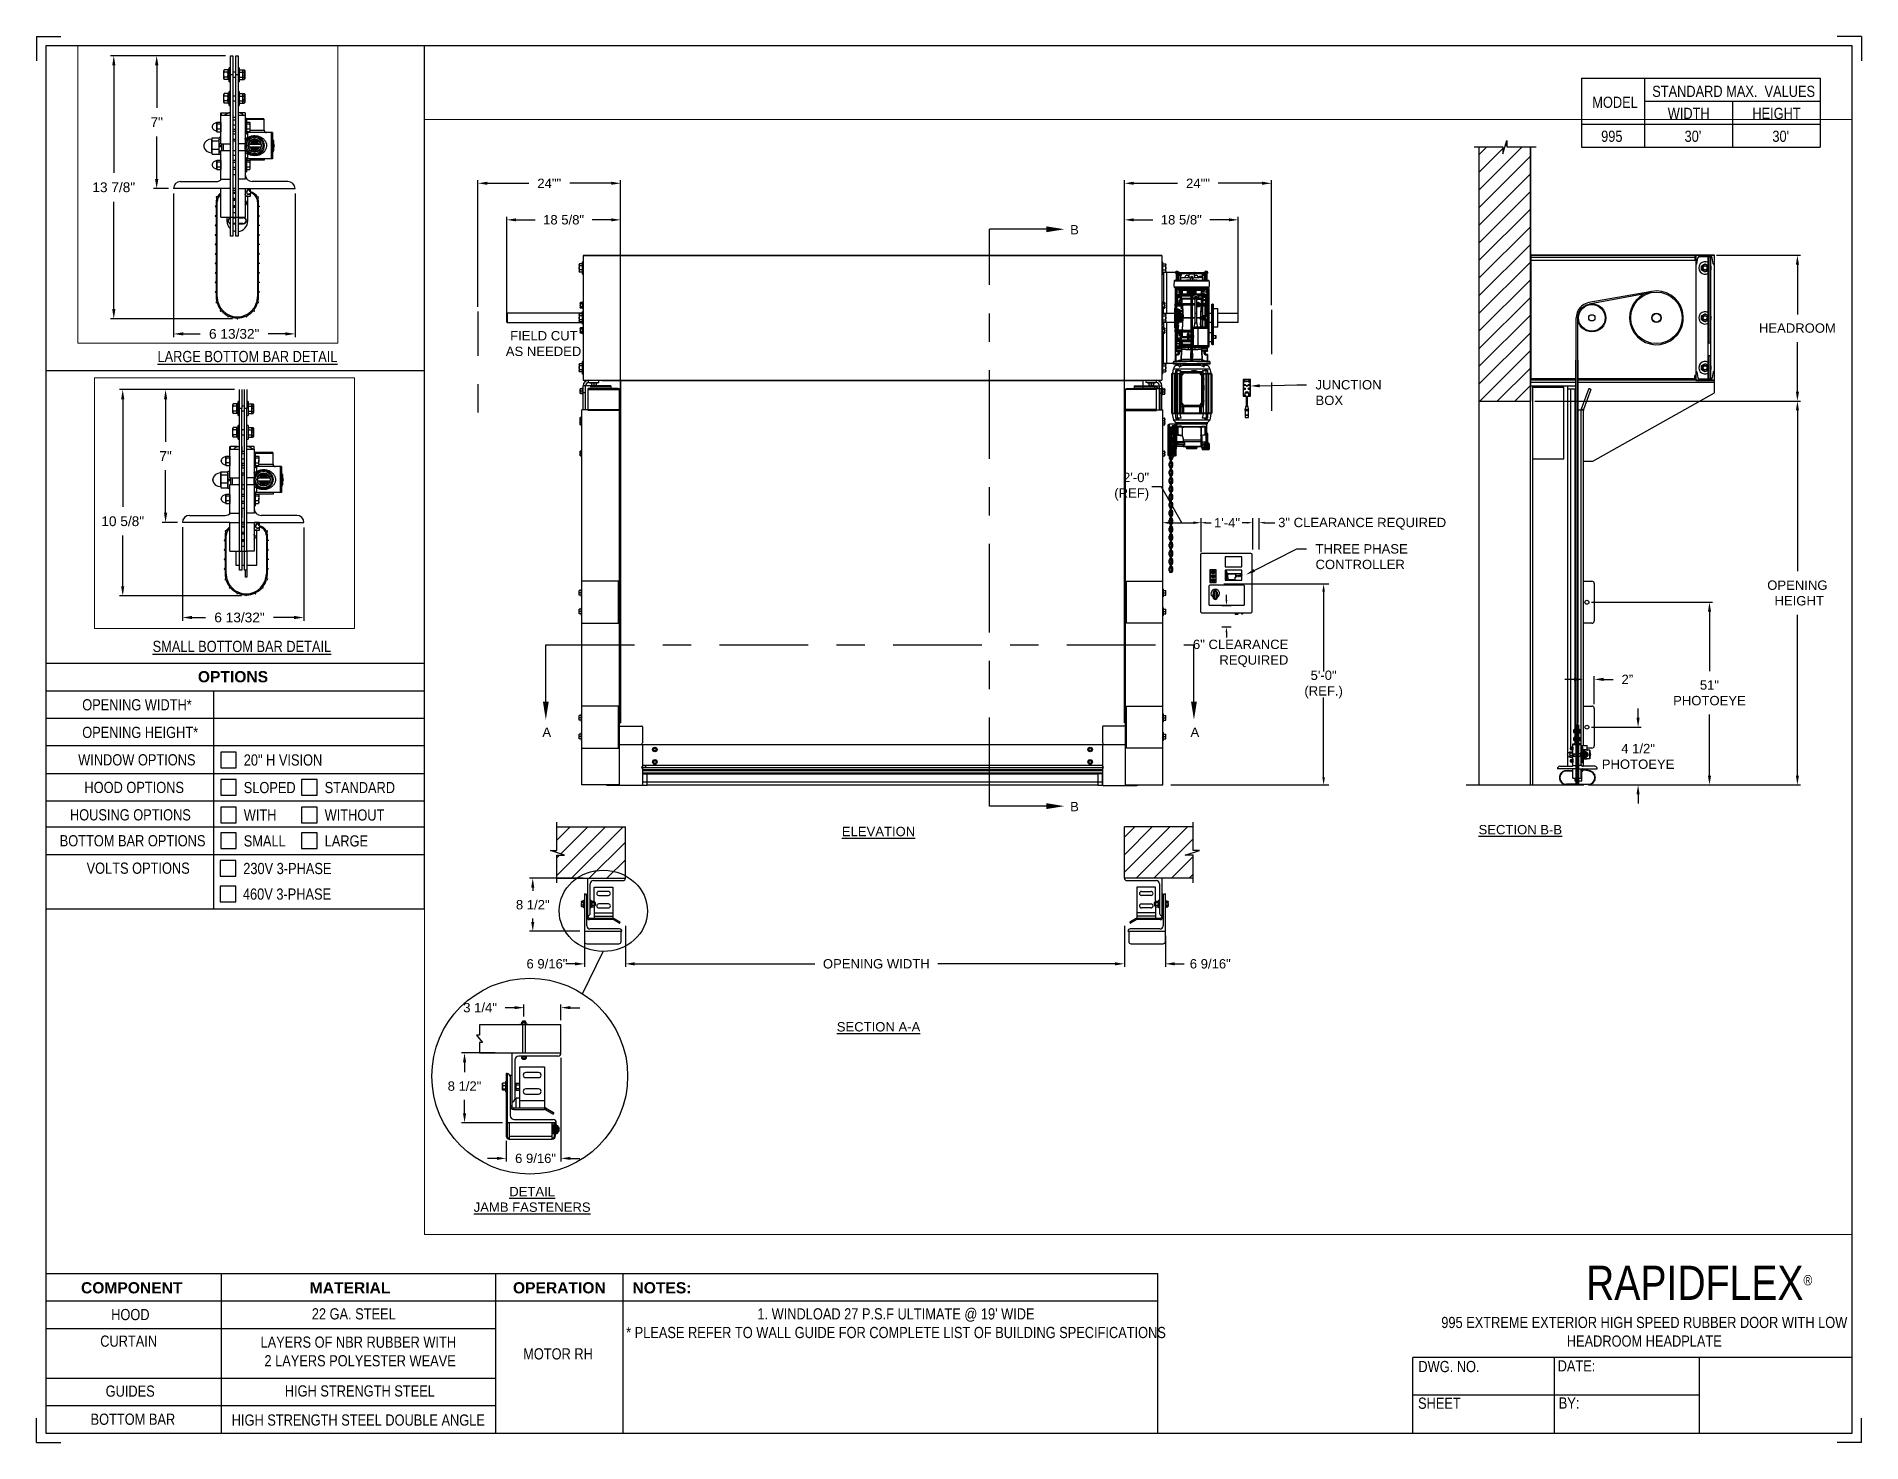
# Paper-space layout '995 MOTOR RH 230V OR 460V' of a CAD drawing. Header units: inches. Extents: x 0.1 to 10.9, y 0.1 to 8.4.
# The model-space entities are those that its viewports show. They can reach past a viewport. Long polylines and large blocks are cut down to what shows.
import ezdxf
from ezdxf import colors
from ezdxf.entities.mleader import LeaderData, LeaderLine
from ezdxf.math import Vec2, Vec3

# ---------------------------------------------------------------- set-up
doc = ezdxf.new("R2010")
doc.units = ezdxf.units.IN
doc.header["$LTSCALE"] = 0.25
doc.header["$MEASUREMENT"] = 0
doc.linetypes.add('CENTER', pattern=[2, 1.25, -0.25, 0.25, -0.25])
doc.linetypes.add('PHANTOM2', pattern=[1.25, 0.625, -0.125, 0.125, -0.125, 0.125, -0.125])
for name, color, linetype in [('ANNOTATIONS', 1, 'Continuous'), ('DETAILS', 4, 'Continuous'), ('HIDDEN', 6, 'PHANTOM2'), ('MOTOR RH', 7, 'Continuous'), ('SECTION CUTS', 6, 'CENTER'), ('TITLE BLOCK', 7, 'Continuous')]:
    doc.layers.add(name, color=color, linetype=linetype)
doc.styles.add('ARIAL', font='arial.ttf', dxfattribs={"height": 0.09375})
doc.styles.add('CADdetails-DIMENSIONS', font='ARIALN.TTF', dxfattribs={"height": 2.38})
doc.styles.add('ROMANS', font='Romans', dxfattribs={"height": 0.09375})
doc.styles.get("Standard").update_dxf_attribs({"font": 'romans.shx'})
doc.dimstyles.get("Standard").update_dxf_attribs({"dimscale": 60, "dimtxt": 0.0833, "dimasz": 0.0833, "dimexe": 0.0833, "dimexo": 0.04, "dimgap": 0.09, "dimtad": 0, "dimtih": 1, "dimtoh": 1, "dimdec": 4, "dimzin": 1, "dimdsep": 46, "dimlunit": 4, "dimtxsty": 'Standard', "dimcen": 0.09, "dimclrt": 150, "dimadec": 4, "dimazin": 2, "dimtfac": 1, "dimtdec": 0, "dimtofl": 0, "dimtmove": 0, "dimatfit": 3, "dimfxl": 1, "dimtolj": 1, "dimtzin": 0, "dimlwd": -1, "dimlwe": -1, "dimarcsym": 1})
doc.dimstyles.new('STANDARD$0', dxfattribs={"dimtxt": 0.09375, "dimasz": 0.09375, "dimexe": 0.03125, "dimexo": 0.046875, "dimgap": 0.09, "dimtad": 0, "dimtih": 1, "dimtoh": 1, "dimdec": 4, "dimzin": 0, "dimdsep": 46, "dimtxsty": 'ARIAL', "dimcen": 0.09, "dimadec": 0, "dimazin": 0, "dimtfac": 1, "dimtdec": 4, "dimtofl": 0, "dimtmove": 0, "dimatfit": 1, "dimfxl": 1, "dimtolj": 1, "dimtzin": 0, "dimarcsym": 0})
pattern_1 = [(45, (-0.50197, -30.93622), (-0.08838835, 0.08838835), [])]

psp = doc.layouts.new('995 MOTOR RH 230V OR 460V')

# ---------------------------------------------------------------- texts
at = {"layer": 'TITLE BLOCK', "attachment_point": 2, "style": 'CADdetails-DIMENSIONS'}
for s, width, insert, char_height in [('MODEL', 0.28815, (9.45, 8.068), 0.0664), ('STANDARD MAX.  VALUES', 1.75949, (10.155, 8.133), 0.06641), ('WIDTH', 0.42908, (9.888, 8.002), 0.0664), ('HEIGHT', 0.42908, (10.41, 8.002), 0.0664), ('995', 0.29952, (9.431, 7.866), 0.0664)]:
    psp.add_mtext_dynamic_manual_height_columns(s, width=width, gutter_width=1.363, heights=[0], dxfattribs=dict(at, insert=insert, char_height=char_height))
at = {"layer": 'TITLE BLOCK', "style": 'CADdetails-DIMENSIONS'}
for s, insert, char_height, width, attachment_point in [("30'", (9.913, 7.866), 0.0664, 1.75949, 2), ("30'", (10.435, 7.866), 0.0664, 1.75949, 2), ('{\\LLARGE BOTTOM BAR DETAIL}', (1.321, 6.557), 0.06641, 1.75949, 2), ('{\\LSMALL BOTTOM BAR DETAIL}', (1.288, 4.834), 0.06641, 1.75949, 2), ('{\\fArial|b1|i0|c0|p34;OPTIONS}', (1.235, 4.654), 0.06641, 1.75949, 2), ('OPENING WIDTH*', (0.339, 4.487), 0.06641, 1.30693, 1), ('OPENING HEIGHT*', (0.339, 4.323), 0.06641, 1.30693, 1), ('WINDOW OPTIONS', (0.315, 4.16), 0.06641, 1.30693, 1), ('20" H VISION', (1.299, 4.159), 0.06641, 1.23928, 1), ('HOOD OPTIONS', (0.352, 3.996), 0.06641, 1.30693, 1), ('SLOPED', (1.299, 3.995), 0.0664, 1.23928, 1), ('STANDARD', (1.78, 3.995), 0.0664, 1.23928, 1), ('HOUSING OPTIONS', (0.266, 3.833), 0.06641, 1.30693, 1), ('WITH', (1.299, 3.832), 0.0664, 1.23928, 1), ('WITHOUT', (1.78, 3.832), 0.0664, 1.23928, 1), ('BOTTOM BAR OPTIONS', (0.205, 3.679), 0.06641, 1.30693, 1), ('SMALL', (1.299, 3.678), 0.0664, 1.23928, 1), ('LARGE', (1.78, 3.678), 0.0664, 1.23928, 1), ('VOLTS OPTIONS', (0.365, 3.516), 0.06641, 1.30693, 1), ('230V 3-PHASE ', (1.296, 3.514), 0.06641, 1.53035, 1), ('460V 3-PHASE', (1.294, 3.362), 0.06641, 1.53035, 1), ('\\A1;RAPIDFLEX{\\H0.30337x;\\S® ^ ;}', (10.642, 1.12), 0.20312, 2.03069, 3), ('{\\fArial|b1|i0|c0|p34;COMPONENT}', (0.633, 1.022), 0.06641, 1.75949, 2), ('{\\fArial|b1|i0|c0|p34;MATERIAL}', (1.931, 1.022), 0.06641, 1.75949, 2), ('{\\fArial|b1|i0|c0|p34;OPERATION}', (3.175, 1.022), 0.06641, 1.75949, 2), ('{\\fArial|b1|i0|c0|p34;NOTES:}', (3.785, 1.022), 0.06641, 1.75949, 2), ('22 GA. STEEL', (1.953, 0.867), 0.06641, 1.75949, 2), ("1. WINDLOAD 27 P.S.F ULTIMATE @ 19' WIDE\\P* PLEASE REFER TO WALL GUIDE FOR COMPLETE LIST OF BUILDING SPECIFICATIONS", (5.176, 0.867), 0.06641, 3.11182, 2), ('HOOD', (0.625, 0.863), 0.0664, 1.75949, 2), ('995 EXTREME EXTERIOR HIGH SPEED RUBBER DOOR WITH LOW HEADROOM HEADPLATE', (9.624, 0.816), 0.06641, 2.76395, 2), ('CURTAIN', (0.615, 0.705), 0.0664, 1.75949, 2), ('LAYERS OF NBR RUBBER WITH\\P 2 LAYERS POLYESTER WEAVE', (1.98, 0.699), 0.06641, 1.75949, 2), ('\\PMOTOR RH', (3.167, 0.74), 0.0664, 1.75949, 2), ('DWG. NO.', (8.463, 0.554), 0.0664, 1.75949, 2), ('DATE:', (9.221, 0.558), 0.0664, 1.75949, 2), ('GUIDES', (0.624, 0.408), 0.0664, 1.75949, 2), ('HIGH STRENGTH STEEL', (1.989, 0.409), 0.06641, 1.75949, 2), ('SHEET', (8.406, 0.336), 0.0664, 1.75949, 2), ('BY:', (9.177, 0.337), 0.0664, 1.75949, 2), ('BOTTOM BAR', (0.64, 0.241), 0.0664, 1.75949, 2), ('HIGH STRENGTH STEEL DOUBLE ANGLE', (1.98, 0.236), 0.06641, 1.75949, 2)]:
    psp.add_mtext(s, dxfattribs=dict(at, insert=insert, char_height=char_height, width=width, attachment_point=attachment_point))

msp = doc.modelspace()

# ---------------------------------------------------------------- texts
at = {"layer": 'ANNOTATIONS', "char_height": 0.09375, "style": 'ARIAL'}
for s, insert, width, attachment_point in [('\\pi0.08607;FIELD CUT \\P\\pi0.04278;AS NEEDED', (176.44882, 224.85375), 0.8354983, 1), ('{\\LELEVATION}', (180.22636, 219.88704), 3.0834986, 2), ('{\\LSECTION B-B}', (186.65699, 219.90558), 1.3823677, 2), ('{\\LSECTION A-A}', (180.22636, 217.93031), 1.3823677, 2), ('{\\LDETAIL\\PJAMB FASTENERS}', (176.75572, 216.27976), 1.3823677, 2)]:
    msp.add_mtext(s, dxfattribs=dict(at, insert=insert, width=width, attachment_point=attachment_point))
for s, insert, attachment_point in [('2\'-0"\\P(REF)', (182.93751, 223.29461), 6), ('1\'-4"', (183.58821, 222.93369), 4), ('3" CLEARANCE REQUIRED', (185.91399, 222.92308), 6), ('6" CLEARANCE\\PREQUIRED', (184.3328, 221.62404), 6), ('5\'-0"\\P(REF.)', (184.686, 221.31315), 5), ('\\A1;6 9/16"', (176.90423, 218.5141), 5), ('\\A1;6 9/16"', (183.55036, 218.5141), 5)]:
    msp.add_mtext(s, dxfattribs=dict(at, insert=insert, attachment_point=attachment_point))
at = {"layer": 'SECTION CUTS', "style": 'ARIAL'}
for s, p in [('B', (182.14601, 225.82175)), ('A', (176.85827, 220.78814)), ('A', (183.35227, 220.78814)), ('B', (182.14601, 220.04261))]:
    msp.add_text(s, height=0.09375, dxfattribs=at).set_placement(p)

# ---------------------------------------------------------------- blocks, each defined once
blk = doc.blocks.new('*D61')
at = {"layer": 'ANNOTATIONS', "color": 0, "lineweight": -2, "transparency": 16777216}
for p, q in [((187.837, 220.979), (187.837, 221.073)), ((187.371, 220.885), (187.868, 220.885)), ((187.339, 220.306), (187.868, 220.306)), ((187.837, 220.213), (187.837, 220.119))]:
    blk.add_line(p, q, dxfattribs=at)
at = {"layer": 'ANNOTATIONS', "color": 0, "transparency": 16777216}
for points in [[(187.821, 220.979), (187.852, 220.979), (187.837, 220.885)], [(187.821, 220.213), (187.852, 220.213), (187.837, 220.306)]]:
    blk.add_solid(points, dxfattribs=at)
at = {"layer": 'defpoints', "color": 0, "transparency": 16777216}
for p in [(187.324, 220.885), (187.837, 220.885), (187.292, 220.306)]:
    blk.add_point(p, dxfattribs=at)
at = {"layer": 'ANNOTATIONS', "color": 0, "transparency": 16777216, "insert": (187.837, 220.592), "char_height": 0.0938, "attachment_point": 5, "style": 'ARIAL'}
blk.add_mtext('\\A1;4 1/2"\\PPHOTOEYE', dxfattribs=at)
blk = doc.blocks.new('*D67')
at = {"layer": 'ANNOTATIONS', "color": 0, "lineweight": -2, "transparency": 16777216}
for p, q in [((187.371, 222.137), (188.584, 222.137)), ((188.552, 222.043), (188.552, 221.446)), ((188.552, 220.4), (188.552, 221.012)), ((187.339, 220.306), (188.584, 220.306))]:
    blk.add_line(p, q, dxfattribs=at)
at = {"layer": 'ANNOTATIONS', "color": 0, "transparency": 16777216}
for points in [[(188.537, 222.043), (188.568, 222.043), (188.552, 222.137)], [(188.537, 220.4), (188.568, 220.4), (188.552, 220.306)]]:
    blk.add_solid(points, dxfattribs=at)
at = {"layer": 'defpoints', "color": 0, "transparency": 16777216}
for p in [(187.324, 222.137), (188.552, 222.137), (187.292, 220.306)]:
    blk.add_point(p, dxfattribs=at)
at = {"layer": 'ANNOTATIONS', "color": 0, "transparency": 16777216, "insert": (188.552, 221.229), "char_height": 0.0938, "attachment_point": 5, "style": 'ARIAL'}
blk.add_mtext('\\A1;51"\\PPHOTOEYE', dxfattribs=at)
blk = doc.blocks.new('*D62')
at = {"layer": 'ANNOTATIONS', "color": 0, "lineweight": -2, "transparency": 16777216}
for p, q in [((187.196, 221.364), (187.102, 221.364)), ((187.289, 221.143), (187.289, 221.395)), ((187.398, 221.117), (187.398, 221.395)), ((187.492, 221.364), (187.586, 221.364))]:
    blk.add_line(p, q, dxfattribs=at)
at = {"layer": 'ANNOTATIONS', "color": 0, "transparency": 16777216}
for points in [[(187.196, 221.38), (187.196, 221.348), (187.289, 221.364)], [(187.492, 221.38), (187.492, 221.348), (187.398, 221.364)]]:
    blk.add_solid(points, dxfattribs=at)
at = {"layer": 'defpoints', "color": 0, "transparency": 16777216}
for p in [(187.289, 221.364), (187.289, 221.096), (187.398, 221.07)]:
    blk.add_point(p, dxfattribs=at)
at = {"layer": 'ANNOTATIONS', "color": 0, "transparency": 16777216, "insert": (187.729, 221.364), "char_height": 0.0938, "attachment_point": 5, "style": 'ARIAL'}
blk.add_mtext('\\A1;2”', dxfattribs=at)
blk = doc.blocks.new('*D63')
at = {"layer": 'ANNOTATIONS', "color": 0, "lineweight": -2, "transparency": 16777216}
for p, q in [((176.501, 225.033), (176.501, 225.999)), ((177.642, 223.849), (177.642, 225.999)), ((176.595, 225.968), (176.786, 225.968)), ((177.548, 225.968), (177.357, 225.968))]:
    blk.add_line(p, q, dxfattribs=at)
at = {"layer": 'ANNOTATIONS', "color": 0, "transparency": 16777216}
for points in [[(176.595, 225.983), (176.595, 225.952), (176.501, 225.968)], [(177.548, 225.983), (177.548, 225.952), (177.642, 225.968)]]:
    blk.add_solid(points, dxfattribs=at)
at = {"layer": 'defpoints', "color": 0, "transparency": 16777216}
for p in [(176.501, 225.968), (176.501, 224.986), (177.642, 223.802)]:
    blk.add_point(p, dxfattribs=at)
at = {"layer": 'ANNOTATIONS', "color": 0, "transparency": 16777216, "insert": (177.071, 225.968), "char_height": 0.09375, "attachment_point": 5, "style": 'ARIAL'}
blk.add_mtext('\\A1;18 5/8"', dxfattribs=at)
blk = doc.blocks.new('*D64')
at = {"layer": 'ANNOTATIONS', "color": 0, "lineweight": -2, "transparency": 16777216}
for p, q in [((182.69, 223.849), (182.69, 225.999)), ((183.831, 224.99), (183.831, 225.999)), ((182.784, 225.968), (182.975, 225.968)), ((183.737, 225.968), (183.546, 225.968))]:
    blk.add_line(p, q, dxfattribs=at)
at = {"layer": 'ANNOTATIONS', "color": 0, "transparency": 16777216}
for points in [[(182.784, 225.983), (182.784, 225.952), (182.69, 225.968)], [(183.737, 225.983), (183.737, 225.952), (183.831, 225.968)]]:
    blk.add_solid(points, dxfattribs=at)
at = {"layer": 'defpoints', "color": 0, "transparency": 16777216}
for p in [(182.69, 225.968), (183.831, 224.943), (182.69, 223.802)]:
    blk.add_point(p, dxfattribs=at)
at = {"layer": 'ANNOTATIONS', "color": 0, "transparency": 16777216, "insert": (183.26, 225.968), "char_height": 0.09375, "attachment_point": 5, "style": 'ARIAL'}
blk.add_mtext('\\A1;18 5/8"', dxfattribs=at)
blk = doc.blocks.new('*D65')
at = {"layer": 'ANNOTATIONS', "color": 0, "lineweight": -2, "transparency": 16777216}
for p, q in [((176.213, 225.097), (176.213, 226.365)), ((176.307, 226.334), (176.723, 226.334)), ((177.548, 226.334), (177.132, 226.334)), ((177.642, 223.849), (177.642, 226.365))]:
    blk.add_line(p, q, dxfattribs=at)
at = {"layer": 'ANNOTATIONS', "color": 0, "transparency": 16777216}
for points in [[(176.307, 226.35), (176.307, 226.319), (176.213, 226.334)], [(177.548, 226.35), (177.548, 226.319), (177.642, 226.334)]]:
    blk.add_solid(points, dxfattribs=at)
at = {"layer": 'defpoints', "color": 0, "transparency": 16777216}
for p in [(177.642, 226.334), (176.213, 225.05), (177.642, 223.802)]:
    blk.add_point(p, dxfattribs=at)
at = {"layer": 'ANNOTATIONS', "color": 0, "transparency": 16777216, "insert": (176.927, 226.334), "char_height": 0.0938, "attachment_point": 5, "style": 'ARIAL'}
blk.add_mtext('\\A1;24""', dxfattribs=at)
blk = doc.blocks.new('*D66')
at = {"layer": 'ANNOTATIONS', "color": 0, "lineweight": -2, "transparency": 16777216}
for p, q in [((182.69, 223.849), (182.69, 226.365)), ((182.784, 226.334), (183.223, 226.334)), ((184.07, 226.334), (183.631, 226.334)), ((184.164, 225.113), (184.164, 226.365))]:
    blk.add_line(p, q, dxfattribs=at)
at = {"layer": 'ANNOTATIONS', "color": 0, "transparency": 16777216}
for points in [[(182.784, 226.35), (182.784, 226.319), (182.69, 226.334)], [(184.07, 226.35), (184.07, 226.319), (184.164, 226.334)]]:
    blk.add_solid(points, dxfattribs=at)
at = {"layer": 'defpoints', "color": 0, "transparency": 16777216}
for p in [(182.69, 226.334), (184.164, 225.066), (182.69, 223.802)]:
    blk.add_point(p, dxfattribs=at)
at = {"layer": 'ANNOTATIONS', "color": 0, "transparency": 16777216, "insert": (183.427, 226.334), "char_height": 0.0938, "attachment_point": 5, "style": 'ARIAL'}
blk.add_mtext('\\A1;24""', dxfattribs=at)
blk = doc.blocks.new('*D36')
at = {"layer": 'ANNOTATIONS', "color": 0, "lineweight": -2, "transparency": 16777216}
for p, q in [((177.268, 219.372), (176.73, 219.372)), ((176.762, 219.278), (176.762, 219.245)), ((177.233, 218.84), (176.73, 218.84)), ((176.762, 218.934), (176.762, 218.968))]:
    blk.add_line(p, q, dxfattribs=at)
at = {"layer": 'ANNOTATIONS', "color": 0, "transparency": 16777216}
for points in [[(176.746, 219.278), (176.777, 219.278), (176.762, 219.372)], [(176.746, 218.934), (176.777, 218.934), (176.762, 218.84)]]:
    blk.add_solid(points, dxfattribs=at)
at = {"layer": 'defpoints', "color": 0, "transparency": 16777216}
for p in [(177.315, 219.372), (176.762, 218.84), (177.28, 218.84)]:
    blk.add_point(p, dxfattribs=at)
at = {"layer": 'ANNOTATIONS', "color": 0, "transparency": 16777216, "insert": (176.762, 219.106), "char_height": 0.0938, "attachment_point": 5, "style": 'ARIAL'}
blk.add_mtext('\\A1;8 1/2"', dxfattribs=at)
blk = doc.blocks.new('*D40')
at = {"layer": 'ANNOTATIONS', "color": 0, "lineweight": -2, "transparency": 16777216}
for p, q in [((171.934, 218.109), (170.83, 218.109)), ((170.861, 218.016), (170.861, 216.985)), ((170.861, 215.677), (170.861, 216.708)), ((172, 215.583), (170.83, 215.583))]:
    blk.add_line(p, q, dxfattribs=at)
at = {"layer": 'ANNOTATIONS', "color": 0, "transparency": 16777216}
for points in [[(170.846, 218.016), (170.877, 218.016), (170.861, 218.109)], [(170.846, 215.677), (170.877, 215.677), (170.861, 215.583)]]:
    blk.add_solid(points, dxfattribs=at)
at = {"layer": 'defpoints', "color": 0, "transparency": 16777216}
for p in [(170.861, 218.109), (171.981, 218.109), (172.047, 215.583)]:
    blk.add_point(p, dxfattribs=at)
at = {"layer": 'ANNOTATIONS', "color": 0, "transparency": 16777216, "insert": (170.861, 216.846), "char_height": 0.09375, "attachment_point": 5, "style": 'ARIAL'}
blk.add_mtext('\\A1;13 7/8"', dxfattribs=at)
blk = doc.blocks.new('*D41')
at = {"layer": 'ANNOTATIONS', "color": 0, "lineweight": -2, "transparency": 16777216}
for p, q in [((171.934, 218.109), (171.242, 218.109)), ((171.273, 218.016), (171.273, 217.608)), ((171.273, 216.927), (171.273, 217.335)), ((171.387, 216.834), (171.242, 216.834))]:
    blk.add_line(p, q, dxfattribs=at)
at = {"layer": 'ANNOTATIONS', "color": 0, "transparency": 16777216}
for points in [[(171.257, 218.016), (171.289, 218.016), (171.273, 218.109)], [(171.257, 216.927), (171.289, 216.927), (171.273, 216.834)]]:
    blk.add_solid(points, dxfattribs=at)
at = {"layer": 'defpoints', "color": 0, "transparency": 16777216}
for p in [(171.981, 218.109), (171.273, 216.834), (171.434, 216.834)]:
    blk.add_point(p, dxfattribs=at)
at = {"layer": 'ANNOTATIONS', "color": 0, "transparency": 16777216, "insert": (171.273, 217.471), "char_height": 0.0938, "attachment_point": 5, "style": 'ARIAL'}
blk.add_mtext('\\A1;7"', dxfattribs=at)
blk = doc.blocks.new('*D42')
at = {"layer": 'ANNOTATIONS', "color": 0, "lineweight": -2, "transparency": 16777216}
for p, q in [((171.434, 216.788), (171.434, 215.408)), ((172.601, 216.787), (172.601, 215.408)), ((171.528, 215.439), (171.691, 215.439)), ((172.507, 215.439), (172.344, 215.439))]:
    blk.add_line(p, q, dxfattribs=at)
at = {"layer": 'ANNOTATIONS', "color": 0, "transparency": 16777216}
for points in [[(171.528, 215.455), (171.528, 215.424), (171.434, 215.439)], [(172.507, 215.455), (172.507, 215.424), (172.601, 215.439)]]:
    blk.add_solid(points, dxfattribs=at)
at = {"layer": 'defpoints', "color": 0, "transparency": 16777216}
for p in [(171.434, 216.834), (172.601, 216.834), (172.601, 215.439)]:
    blk.add_point(p, dxfattribs=at)
at = {"layer": 'ANNOTATIONS', "color": 0, "transparency": 16777216, "insert": (172.017, 215.439), "char_height": 0.09375, "attachment_point": 5, "style": 'ARIAL'}
blk.add_mtext('\\A1;6 13/32"', dxfattribs=at)
blk = doc.blocks.new('*D43')
at = {"layer": 'ANNOTATIONS', "color": 0, "lineweight": -2, "transparency": 16777216}
for p, q in [((177.044, 217.574), (177.044, 216.534)), ((176.495, 216.742), (176.495, 216.534)), ((176.402, 216.565), (176.308, 216.565)), ((177.138, 216.565), (177.232, 216.565))]:
    blk.add_line(p, q, dxfattribs=at)
at = {"layer": 'ANNOTATIONS', "color": 0, "transparency": 16777216}
for points in [[(176.402, 216.581), (176.402, 216.55), (176.495, 216.565)], [(177.138, 216.581), (177.138, 216.55), (177.044, 216.565)]]:
    blk.add_solid(points, dxfattribs=at)
at = {"layer": 'defpoints', "color": 0, "transparency": 16777216}
for p in [(177.044, 217.621), (176.495, 216.789), (177.044, 216.565)]:
    blk.add_point(p, dxfattribs=at)
at = {"layer": 'ANNOTATIONS', "color": 0, "transparency": 16777216, "insert": (176.79, 216.565), "char_height": 0.09375, "attachment_point": 5, "style": 'ARIAL'}
blk.add_mtext('\\A1;6 9/16"', dxfattribs=at)
blk = doc.blocks.new('*D38')
at = {"layer": 'ANNOTATIONS', "color": 0, "lineweight": -2, "transparency": 16777216}
for p, q in [((176.385, 217.621), (176.047, 217.621)), ((176.078, 217.527), (176.078, 217.428)), ((176.078, 217.016), (176.078, 217.151)), ((176.458, 216.923), (176.047, 216.923))]:
    blk.add_line(p, q, dxfattribs=at)
at = {"layer": 'ANNOTATIONS', "color": 0, "transparency": 16777216}
for points in [[(176.063, 217.527), (176.094, 217.527), (176.078, 217.621)], [(176.063, 217.016), (176.094, 217.016), (176.078, 216.923)]]:
    blk.add_solid(points, dxfattribs=at)
at = {"layer": 'defpoints', "color": 0, "transparency": 16777216}
for p in [(176.431, 217.621), (176.078, 216.923), (176.505, 216.923)]:
    blk.add_point(p, dxfattribs=at)
at = {"layer": 'ANNOTATIONS', "color": 0, "transparency": 16777216, "insert": (176.078, 217.289), "char_height": 0.0938, "attachment_point": 5, "style": 'ARIAL'}
blk.add_mtext('\\A1;8 1/2"', dxfattribs=at)
blk = doc.blocks.new('*D39')
at = {"layer": 'ANNOTATIONS', "color": 0, "lineweight": -2, "transparency": 16777216}
for p, q in [((176.674, 217.985), (176.674, 218.107)), ((177.044, 217.951), (177.044, 218.107)), ((176.58, 218.075), (176.487, 218.075)), ((177.138, 218.075), (177.232, 218.075))]:
    blk.add_line(p, q, dxfattribs=at)
at = {"layer": 'ANNOTATIONS', "color": 0, "transparency": 16777216}
for points in [[(176.58, 218.091), (176.58, 218.06), (176.674, 218.075)], [(177.138, 218.091), (177.138, 218.06), (177.044, 218.075)]]:
    blk.add_solid(points, dxfattribs=at)
at = {"layer": 'defpoints', "color": 0, "transparency": 16777216}
for p in [(176.674, 217.939), (177.044, 218.075), (177.044, 217.904)]:
    blk.add_point(p, dxfattribs=at)
at = {"layer": 'ANNOTATIONS', "color": 0, "transparency": 16777216, "insert": (176.234, 218.075), "char_height": 0.0938, "attachment_point": 5, "style": 'ARIAL'}
blk.add_mtext('\\A1;3 1/4"', dxfattribs=at)
blk = doc.blocks.new('*D44')
at = {"layer": 'ANNOTATIONS', "color": 0, "lineweight": -2, "transparency": 16777216}
for p, q in [((177.69, 218.896), (177.69, 218.483)), ((182.69, 218.896), (182.69, 218.483)), ((177.784, 218.514), (179.587, 218.514)), ((182.596, 218.514), (180.82, 218.514))]:
    blk.add_line(p, q, dxfattribs=at)
at = {"layer": 'ANNOTATIONS', "color": 0, "transparency": 16777216}
for points in [[(177.784, 218.53), (177.784, 218.498), (177.69, 218.514)], [(182.596, 218.53), (182.596, 218.499), (182.69, 218.514)]]:
    blk.add_solid(points, dxfattribs=at)
at = {"layer": 'defpoints', "color": 0, "transparency": 16777216}
for p in [(177.69, 218.943), (182.69, 218.943), (182.69, 218.514)]:
    blk.add_point(p, dxfattribs=at)
at = {"layer": 'ANNOTATIONS', "color": 0, "transparency": 16777216, "insert": (180.204, 218.514), "char_height": 0.09375, "attachment_point": 5, "style": 'ARIAL'}
blk.add_mtext('\\A1;OPENING WIDTH', dxfattribs=at)
blk = doc.blocks.new('*D37')
at = {"layer": 'ANNOTATIONS', "color": 0, "lineweight": -2, "transparency": 16777216}
for p, q in [((187.629, 224.152), (189.464, 224.152)), ((189.433, 224.058), (189.433, 222.447)), ((189.433, 220.4), (189.433, 222.012)), ((187.383, 220.306), (189.464, 220.306))]:
    blk.add_line(p, q, dxfattribs=at)
at = {"layer": 'ANNOTATIONS', "color": 0, "transparency": 16777216}
for points in [[(189.418, 224.058), (189.449, 224.058), (189.433, 224.152)], [(189.418, 220.4), (189.449, 220.4), (189.433, 220.306)]]:
    blk.add_solid(points, dxfattribs=at)
at = {"layer": 'defpoints', "color": 0, "transparency": 16777216}
for p in [(187.582, 224.152), (189.433, 224.152), (187.336, 220.306)]:
    blk.add_point(p, dxfattribs=at)
at = {"layer": 'ANNOTATIONS', "color": 0, "transparency": 16777216, "insert": (189.433, 222.229), "char_height": 0.09375, "attachment_point": 5, "style": 'ARIAL'}
blk.add_mtext('\\A1;OPENING\\P HEIGHT', dxfattribs=at)
blk = doc.blocks.new('*D104')
at = {"layer": 'ANNOTATIONS', "color": 0, "lineweight": -2, "transparency": 16777216}
for p, q in [((188.624, 225.613), (189.464, 225.613)), ((189.433, 225.519), (189.433, 225.021)), ((189.433, 224.246), (189.433, 224.744)), ((186.803, 224.152), (189.464, 224.152))]:
    blk.add_line(p, q, dxfattribs=at)
at = {"layer": 'ANNOTATIONS', "color": 0, "transparency": 16777216}
for points in [[(189.418, 225.519), (189.449, 225.519), (189.433, 225.613)], [(189.418, 224.246), (189.449, 224.246), (189.433, 224.152)]]:
    blk.add_solid(points, dxfattribs=at)
at = {"layer": 'defpoints', "color": 0, "transparency": 16777216}
for p in [(188.577, 225.613), (189.433, 225.613), (186.756, 224.152)]:
    blk.add_point(p, dxfattribs=at)
at = {"layer": 'ANNOTATIONS', "color": 0, "transparency": 16777216, "insert": (189.433, 224.883), "char_height": 0.09375, "attachment_point": 5, "style": 'ARIAL'}
blk.add_mtext('\\A1;HEADROOM ', dxfattribs=at)
blk = doc.blocks.new('*D134')
at = {"layer": 'ANNOTATIONS', "color": 0, "lineweight": -2, "transparency": 16777216}
for p, q in [((174.377, 217.638), (173.273, 217.638)), ((173.305, 217.544), (173.305, 216.513)), ((173.305, 215.751), (173.305, 216.236)), ((174.444, 215.658), (173.273, 215.658))]:
    blk.add_line(p, q, dxfattribs=at)
at = {"layer": 'ANNOTATIONS', "color": 0, "transparency": 16777216}
for points in [[(173.289, 217.544), (173.32, 217.544), (173.305, 217.638)], [(173.289, 215.751), (173.32, 215.751), (173.305, 215.658)]]:
    blk.add_solid(points, dxfattribs=at)
at = {"layer": 'defpoints', "color": 0, "transparency": 16777216}
for p in [(173.305, 217.638), (174.424, 217.638), (174.49, 215.658)]:
    blk.add_point(p, dxfattribs=at)
at = {"layer": 'ANNOTATIONS', "color": 0, "transparency": 16777216, "insert": (173.305, 216.374), "char_height": 0.09375, "attachment_point": 5, "style": 'ARIAL'}
blk.add_mtext('\\A1;10 5/8"', dxfattribs=at)
blk = doc.blocks.new('*D135')
at = {"layer": 'ANNOTATIONS', "color": 0, "lineweight": -2, "transparency": 16777216}
for p, q in [((174.377, 217.638), (173.685, 217.638)), ((173.716, 217.544), (173.716, 217.137)), ((173.716, 216.456), (173.716, 216.863)), ((173.831, 216.362), (173.685, 216.362))]:
    blk.add_line(p, q, dxfattribs=at)
at = {"layer": 'ANNOTATIONS', "color": 0, "transparency": 16777216}
for points in [[(173.701, 217.544), (173.732, 217.544), (173.716, 217.638)], [(173.701, 216.456), (173.732, 216.456), (173.716, 216.362)]]:
    blk.add_solid(points, dxfattribs=at)
at = {"layer": 'defpoints', "color": 0, "transparency": 16777216}
for p in [(174.424, 217.638), (173.716, 216.362), (173.878, 216.362)]:
    blk.add_point(p, dxfattribs=at)
at = {"layer": 'ANNOTATIONS', "color": 0, "transparency": 16777216, "insert": (173.716, 217), "char_height": 0.0938, "attachment_point": 5, "style": 'ARIAL'}
blk.add_mtext('\\A1;7"', dxfattribs=at)
blk = doc.blocks.new('*D136')
at = {"layer": 'ANNOTATIONS', "color": 0, "lineweight": -2, "transparency": 16777216}
for p, q in [((173.878, 216.316), (173.878, 215.419)), ((175.044, 216.315), (175.044, 215.419)), ((173.971, 215.45), (174.1, 215.45)), ((174.95, 215.45), (174.752, 215.45))]:
    blk.add_line(p, q, dxfattribs=at)
at = {"layer": 'ANNOTATIONS', "color": 0, "transparency": 16777216}
for points in [[(173.971, 215.466), (173.971, 215.435), (173.878, 215.45)], [(174.95, 215.466), (174.95, 215.435), (175.044, 215.45)]]:
    blk.add_solid(points, dxfattribs=at)
at = {"layer": 'defpoints', "color": 0, "transparency": 16777216}
for p in [(173.878, 216.363), (175.044, 216.362), (175.044, 215.45)]:
    blk.add_point(p, dxfattribs=at)
at = {"layer": 'ANNOTATIONS', "color": 0, "transparency": 16777216, "insert": (174.426, 215.45), "char_height": 0.09375, "attachment_point": 5, "style": 'ARIAL'}
blk.add_mtext('\\A1;6 13/32"', dxfattribs=at)

# ---------------------------------------------------------------- dimensions: what is measured, and where the dimension line sits
at = {"layer": 'ANNOTATIONS'}
for base, p1, p2, text, picture, middle in [((177.64177, 226.33417), (176.21281, 225.0499), (177.64177, 223.80249), '24""', '*D65', (176.92729, 226.33417)), ((182.69009, 226.33417), (184.16366, 225.06585), (182.69009, 223.80249), '24""', '*D66', (183.42687, 226.33417)), ((176.50115, 225.96781), (177.64177, 223.80249), (176.50115, 224.98588), '18 5/8"', '*D63', (177.07146, 225.96781)), ((182.69009, 225.96781), (183.83071, 224.94317), (182.69009, 223.80249), '18 5/8"', '*D64', (183.2604, 225.96781)), ((187.28929, 221.36399), (187.398, 221.07002), (187.28929, 221.09602), '2”', '*D62', (187.72887, 221.36399)), ((177.04402, 218.07549), (176.67408, 217.93857), (177.04402, 217.90398), '3 1/4"', '*D39', (176.23351, 218.07549)), ((177.04402, 216.56522), (176.49529, 216.78884), (177.04402, 217.62073), '6 9/16"', '*D43', (176.7904, 216.56522)), ((172.60067, 215.4395), (171.43427, 216.83441), (172.60067, 216.83356), '6 13/32"', '*D42', (172.01747, 215.4395)), ((175.04401, 215.45037), (173.87762, 216.36263), (175.04401, 216.36178), '6 13/32"', '*D136', (174.42571, 215.45037))]:
    dim = msp.add_linear_dim(base=base, p1=p1, p2=p2, text=text, dimstyle='STANDARD$0', dxfattribs=at)
    dim.commit()
    dim.dimension.update_dxf_attribs({"geometry": picture, "text_midpoint": middle, "dimtype": 160})
for base, p1, p2, angle, text, picture, middle, dimtype in [((189.43314, 225.61317), (186.75636, 224.15206), (188.57667, 225.61317), 90, 'HEADROOM ', '*D104', (189.43314, 224.88262), 160), ((188.55235, 222.1369), (187.29173, 220.30642), (187.32395, 222.1369), 90, '51"\\PPHOTOEYE', '*D67', (188.55235, 221.22897), 160), ((187.83677, 220.88542), (187.29173, 220.30642), (187.32395, 220.88542), 90, '4 1/2"\\PPHOTOEYE', '*D61', (187.83677, 220.59199), 160), ((176.76166, 218.84047), (177.31509, 219.37172), (177.27993, 218.84047), 90, '8 1/2"', '*D36', (176.76166, 219.10609), 160), ((182.6901, 218.5142), (177.69009, 218.94266), (182.69009, 218.94277), 0.001172, 'OPENING WIDTH', '*D44', (180.20381, 218.51415), 161), ((176.07833, 216.92272), (176.43141, 217.62073), (176.50511, 216.92272), 90, '8 1/2"', '*D38', (176.07833, 217.2894), 160)]:
    dim = msp.add_linear_dim(base=base, p1=p1, p2=p2, angle=angle, text=text, dimstyle='STANDARD$0', dxfattribs=at)
    dim.commit()
    dim.dimension.update_dxf_attribs({"geometry": picture, "text_midpoint": middle, "dimtype": dimtype})
dim = msp.add_linear_dim(base=(189.43314, 224.15206), p1=(187.33616, 220.30642), p2=(187.58196, 224.15206), angle=90, text='OPENING\\P HEIGHT', dimstyle='STANDARD$0', dxfattribs=at)
dim.commit()
dim.dimension.update_dxf_attribs({"geometry": '*D37', "text_midpoint": (189.43314, 222.22924)})
for base, p1, p2, text, picture, middle in [((170.86131, 218.10931), (172.04708, 215.58276), (171.98102, 218.10931), '13 7/8"', '*D40', (170.86131, 216.84603)), ((171.27304, 216.83356), (171.98102, 218.10931), (171.43427, 216.83356), '7"', '*D41', (171.27304, 217.47143)), ((173.30465, 217.63753), (174.49043, 215.65774), (174.42436, 217.63753), '10 5/8"', '*D134', (173.30465, 216.37426)), ((173.71638, 216.36178), (174.42436, 217.63753), (173.87761, 216.36178), '7"', '*D135', (173.71638, 216.99966))]:
    dim = msp.add_linear_dim(base=base, p1=p1, p2=p2, angle=90, text=text, dimstyle='STANDARD$0', override={"dimpost": ''}, dxfattribs=at)
    dim.commit()
    dim.dimension.update_dxf_attribs({"geometry": picture, "text_midpoint": middle, "dimtype": 160})

# ---------------------------------------------------------------- hatches: boundary and pattern name
at = {"layer": 'MOTOR RH'}
h = msp.add_hatch(dxfattribs=at)
h.set_pattern_fill('ANSI31', color=256, style=0)
h.set_pattern_definition([(45, (-38.78362, 1.59358), (-0.08838835, 0.08838835), [])])
edge = h.paths.add_edge_path()
edge.add_line((186.24241, 226.69847), (186.24241, 224.15206))
edge.add_line((186.24241, 224.15206), (186.75804, 224.15206))
edge.add_line((186.75804, 226.69847), (186.75804, 224.15206))
edge = h.paths.add_edge_path()
edge.add_line((186.19603, 226.69847), (186.48313, 226.69847))
edge.add_line((186.48313, 226.69847), (186.48313, 226.62977))
edge.add_line((186.48313, 226.62977), (186.52154, 226.76313))
edge.add_line((186.52154, 226.76313), (186.52154, 226.69847))
edge.add_line((186.52154, 226.69847), (186.81674, 226.69847))
h = msp.add_hatch(dxfattribs=at)
h.set_pattern_fill('ANSI32', color=256, style=0)
h.set_pattern_definition([(45, (183.65427, 211.34646), (-0.265165, 0.265165), []), (45, (183.83104, 211.34646), (-0.265165, 0.265165), [])])
edge = h.paths.add_edge_path(flags=0)
edge.add_line((188.60179, 224.36111), (188.41429, 224.36111))
edge.add_line((188.41429, 224.36111), (188.41429, 224.35906))
edge.add_line((188.41429, 224.35906), (188.60179, 224.35906))
edge.add_arc((188.60179, 224.36111), 0.00206, 270, 360)
edge.add_line((188.60385, 224.36111), (188.60385, 225.61111))
edge.add_arc((188.60179, 225.61111), 0.00206, 0, 90)
edge.add_line((188.60179, 225.61317), (186.7601, 225.61317))
edge.add_arc((186.7601, 225.61111), 0.00206, 90, 180)
edge.add_line((186.75804, 225.61111), (186.75804, 225.50379))
edge.add_line((186.75804, 225.50379), (186.7601, 225.50379))
edge.add_line((186.7601, 225.50379), (186.7601, 225.61111))
edge.add_line((186.7601, 225.61111), (188.60179, 225.61111))
edge.add_line((188.60179, 225.61111), (188.60179, 224.36111))
h = msp.add_hatch(dxfattribs=at)
h.set_pattern_fill('ANSI31', color=256, style=0)
h.set_pattern_definition(pattern_1)
h.paths.add_polyline_path([(177.69009, 219.88734), (177.00259, 219.88734), (177.00259, 219.65014), (176.93848, 219.65014), (177.08056, 219.60324), (177.00259, 219.60324), (177.00259, 219.37172), (177.69009, 219.37172), (177.69009, 219.53422)])
h = msp.add_hatch(dxfattribs=at)
h.set_pattern_fill('ANSI31', color=256, style=0)
h.set_pattern_definition(pattern_1)
h.paths.add_polyline_path([(183.44169, 219.65014), (183.37759, 219.65014), (183.37759, 219.88734), (182.69009, 219.88734), (182.69009, 219.37172), (182.70826, 219.37172), (183.37759, 219.37172), (183.37759, 219.60324), (183.29962, 219.60324)])

# ---------------------------------------------------------------- linework, layer by layer
at = {"layer": 'ANNOTATIONS'}
for p, q in [((183.14834, 222.93369), (183.38038, 222.93369)), ((183.45805, 222.63902), (183.45805, 222.98082)), ((183.50696, 222.93369), (183.5601, 222.93369)), ((183.92186, 222.93369), (183.86872, 222.93369)), ((183.9753, 222.66413), (183.9753, 222.98082)), ((184.04098, 222.66413), (184.04098, 222.98082)), ((184.09412, 222.93369), (184.19872, 222.93369)), ((183.68615, 222.32049), (184.7371, 222.32049)), ((183.7123, 222.15824), (183.7123, 222.21138)), ((184.686, 222.24283), (184.686, 221.44241)), ((183.66517, 222.1051), (183.75944, 222.1051)), ((183.66517, 221.8898), (183.75944, 221.8898)), ((183.7123, 221.83666), (183.7123, 221.78352)), ((184.686, 220.38386), (184.686, 221.18388)), ((183.15577, 220.30619), (184.7371, 220.30619)), ((177.27993, 218.79359), (177.27993, 218.48285)), ((183.10024, 218.79359), (183.10024, 218.48285)), ((177.18618, 218.5141), (177.09243, 218.5141)), ((183.19399, 218.5141), (183.28774, 218.5141))]:
    msp.add_line(p, q, dxfattribs=at)
for points in [[(183.14834, 222.92075), (183.14834, 222.94664), (183.07068, 222.93369)], [(183.38038, 222.92075), (183.38038, 222.94664), (183.45805, 222.93369)], [(183.50696, 222.94255), (183.50696, 222.92484), (183.45382, 222.93369)], [(183.92186, 222.94255), (183.92186, 222.92484), (183.975, 222.93369)], [(184.09412, 222.94255), (184.09412, 222.92484), (184.04098, 222.93369)], [(184.67306, 222.24283), (184.69895, 222.24283), (184.686, 222.32049)], [(183.70345, 222.15824), (183.72116, 222.15824), (183.7123, 222.1051)], [(183.70345, 221.83666), (183.72116, 221.83666), (183.7123, 221.8898)], [(184.67306, 220.38386), (184.69895, 220.38386), (184.686, 220.30619)], [(177.18618, 218.52973), (177.18618, 218.49848), (177.27993, 218.5141)], [(183.19399, 218.52973), (183.19399, 218.49848), (183.10024, 218.5141)]]:
    msp.add_solid(points, dxfattribs=at)
at = {"layer": 'DETAILS'}
for p, q in [((177.261, 218.21437), (177.46585, 218.63807)), ((171.98102, 216.37793), (171.98102, 218.10931)), ((171.98102, 218.10931), (172.0038, 218.10931)), ((172.0038, 218.10931), (172.0038, 216.37793)), ((172.03114, 218.10931), (172.05392, 218.10931)), ((172.03114, 216.37793), (172.03114, 218.10931)), ((172.05392, 218.10931), (172.05392, 216.37793)), ((171.9216, 217.97309), (171.91705, 217.96692)), ((171.91705, 217.88719), (171.91705, 217.96692)), ((171.95368, 217.97309), (171.9216, 217.97309)), ((171.95368, 217.95007), (171.9216, 217.95007)), ((171.93884, 217.97314), (171.93881, 217.97309)), ((171.96954, 217.97314), (171.93884, 217.97314)), ((171.95824, 217.96692), (171.95368, 217.97309)), ((171.96954, 217.97143), (171.95824, 217.97143)), ((171.95824, 217.88268), (171.95824, 217.97143)), ((171.95824, 217.93054), (171.96954, 217.93054)), ((171.96954, 217.92892), (171.95824, 217.92892)), ((171.96954, 217.9252), (171.95824, 217.9252)), ((171.95824, 217.92358), (171.96954, 217.92358)), ((171.98102, 217.99394), (171.96954, 217.99394)), ((171.96954, 217.86017), (171.96954, 217.99394)), ((172.0038, 217.92706), (171.98102, 217.92706)), ((172.03114, 217.94984), (172.0038, 217.94984)), ((172.05392, 217.92706), (172.03114, 217.92706)), ((172.0654, 217.99394), (172.05392, 217.99394)), ((172.0654, 217.99394), (172.0654, 217.86017)), ((172.0654, 217.97314), (172.0961, 217.97314)), ((172.0654, 217.9501), (172.0961, 217.9501)), ((172.09966, 217.96697), (172.0961, 217.97314)), ((172.0961, 217.97314), (172.09966, 217.96162)), ((172.09613, 217.97309), (172.11333, 217.97309)), ((172.09966, 217.88714), (172.09966, 217.96697)), ((172.09966, 217.95007), (172.11333, 217.95007)), ((172.11789, 217.96692), (172.11333, 217.97309)), ((172.11789, 217.96692), (172.11789, 217.88719)), ((176.65088, 217.9203), (176.65088, 217.93135)), ((176.65088, 217.93135), (176.69728, 217.93135)), ((176.65094, 217.91055), (176.65094, 217.93135)), ((176.6604, 217.93135), (176.6604, 217.93857)), ((176.68777, 217.93857), (176.6604, 217.93857)), ((176.66389, 217.91055), (176.66389, 217.93135)), ((176.68703, 217.91055), (176.68703, 217.93135)), ((176.68777, 217.93135), (176.68777, 217.93857)), ((176.69723, 217.91055), (176.69723, 217.93135)), ((176.69728, 217.9203), (176.69728, 217.93135)), ((171.91705, 217.88719), (171.9216, 217.88102)), ((171.95368, 217.90404), (171.9216, 217.90404)), ((171.95368, 217.88102), (171.9216, 217.88102)), ((171.93881, 217.88102), (171.93884, 217.88097)), ((171.96954, 217.88097), (171.93884, 217.88097)), ((171.95368, 217.88102), (171.95824, 217.88719)), ((171.95824, 217.88268), (171.96954, 217.88268)), ((171.96954, 217.86017), (171.98102, 217.86017)), ((171.98102, 217.76613), (171.96954, 217.76613)), ((171.96954, 217.63236), (171.96954, 217.76613)), ((172.0038, 217.90428), (172.03114, 217.90428)), ((172.05392, 217.86017), (172.0654, 217.86017)), ((172.0654, 217.76613), (172.05392, 217.76613)), ((172.0654, 217.90401), (172.0961, 217.90401)), ((172.0654, 217.88097), (172.0961, 217.88097)), ((172.0654, 217.76613), (172.0654, 217.63236)), ((172.0961, 217.90401), (172.09966, 217.89249)), ((172.0961, 217.88097), (172.09966, 217.88714)), ((172.09613, 217.88102), (172.11333, 217.88102)), ((172.09966, 217.90404), (172.11333, 217.90404)), ((172.11333, 217.88102), (172.11789, 217.88719)), ((176.22865, 217.7989), (176.19948, 217.7989)), ((176.19948, 217.7989), (176.25782, 217.72582)), ((177.04402, 217.90398), (176.22865, 217.90398)), ((176.22865, 217.90398), (176.22865, 217.7989)), ((176.71496, 217.90727), (176.6332, 217.90727)), ((176.6332, 217.90398), (176.6332, 217.90727)), ((176.6478, 217.91055), (176.6478, 217.90727)), ((176.6478, 217.91055), (176.70036, 217.91055)), ((176.6604, 217.90398), (176.6604, 217.62073)), ((176.68777, 217.62073), (176.68777, 217.90398)), ((176.70036, 217.90727), (176.70036, 217.91055)), ((176.71496, 217.90398), (176.71496, 217.90727)), ((177.04402, 217.62073), (177.04402, 217.90398)), ((171.9216, 217.74528), (171.91705, 217.73911)), ((171.91705, 217.65938), (171.91705, 217.73911)), ((171.91705, 217.65938), (171.9216, 217.65321)), ((171.95368, 217.74528), (171.9216, 217.74528)), ((171.95368, 217.72226), (171.9216, 217.72226)), ((171.95368, 217.67623), (171.9216, 217.67623)), ((171.95368, 217.65321), (171.9216, 217.65321)), ((171.93884, 217.74533), (171.93881, 217.74528)), ((171.93881, 217.65321), (171.93884, 217.65316)), ((171.96954, 217.74533), (171.93884, 217.74533)), ((171.96954, 217.65316), (171.93884, 217.65316)), ((171.95824, 217.73911), (171.95368, 217.74528)), ((171.95368, 217.65321), (171.95824, 217.65938)), ((171.96954, 217.74362), (171.95824, 217.74362)), ((171.95824, 217.65487), (171.95824, 217.74362)), ((171.95824, 217.70273), (171.96954, 217.70273)), ((171.96954, 217.7011), (171.95824, 217.7011)), ((171.96954, 217.69739), (171.95824, 217.69739)), ((171.95824, 217.69576), (171.96954, 217.69576)), ((171.95824, 217.65487), (171.96954, 217.65487)), ((171.96954, 217.63236), (171.98102, 217.63236)), ((172.03114, 217.72203), (172.0038, 217.72203)), ((172.0038, 217.67646), (172.03114, 217.67646)), ((172.05392, 217.63236), (172.0654, 217.63236)), ((172.0654, 217.74533), (172.0961, 217.74533)), ((172.0654, 217.72229), (172.0961, 217.72229)), ((172.0654, 217.6762), (172.0961, 217.6762)), ((172.0654, 217.65316), (172.0961, 217.65316)), ((172.09966, 217.73916), (172.0961, 217.74533)), ((172.0961, 217.74533), (172.09966, 217.73381)), ((172.0961, 217.6762), (172.09966, 217.66468)), ((172.0961, 217.65316), (172.09966, 217.65933)), ((172.09613, 217.74528), (172.11333, 217.74528)), ((172.09613, 217.65321), (172.11333, 217.65321)), ((172.09966, 217.65933), (172.09966, 217.73916)), ((172.09966, 217.72226), (172.11333, 217.72226)), ((172.09966, 217.67623), (172.11333, 217.67623)), ((172.11789, 217.73911), (172.11333, 217.74528)), ((172.11333, 217.65321), (172.11789, 217.65938)), ((172.11789, 217.73911), (172.11789, 217.65938)), ((174.42436, 217.45528), (174.42436, 217.63753)), ((174.44714, 217.63753), (174.44714, 217.45528)), ((174.47448, 217.45528), (174.47448, 217.63753)), ((174.49726, 217.63753), (174.49726, 217.45528)), ((176.25782, 217.72582), (176.22865, 217.72582)), ((176.22865, 217.72582), (176.22865, 217.62073)), ((177.04402, 217.62073), (176.22865, 217.62073)), ((176.55131, 217.62073), (176.55131, 217.09211)), ((177.01322, 217.58994), (176.62316, 217.58994)), ((176.64759, 217.58994), (176.64759, 217.58665)), ((176.70015, 217.58665), (176.64759, 217.58665)), ((176.65067, 217.57691), (176.65067, 217.56585)), ((176.65072, 217.58665), (176.65072, 217.56585)), ((176.66092, 217.58665), (176.66092, 217.56585)), ((176.68406, 217.58665), (176.68406, 217.56585)), ((176.69701, 217.58665), (176.69701, 217.56585)), ((176.69707, 217.57691), (176.69707, 217.56585)), ((176.70015, 217.58665), (176.70015, 217.58994)), ((171.8053, 217.43231), (171.8053, 217.41943)), ((171.8498, 217.46323), (171.84844, 217.46323)), ((171.84844, 217.46323), (171.84844, 217.38851)), ((171.85067, 217.46901), (171.8498, 217.46574)), ((171.8498, 217.46574), (171.8498, 217.386)), ((171.85145, 217.45393), (171.8498, 217.46272)), ((171.8498, 217.43111), (171.85145, 217.45393)), ((171.85145, 217.40829), (171.8498, 217.43111)), ((171.8498, 217.39426), (171.85145, 217.40829)), ((171.85145, 217.4715), (171.88824, 217.4715)), ((171.85145, 217.45393), (171.88824, 217.45393)), ((171.85145, 217.40829), (171.88824, 217.40829)), ((171.88989, 217.46272), (171.88824, 217.45393)), ((171.88824, 217.45393), (171.88989, 217.43111)), ((171.88989, 217.43111), (171.88824, 217.40829)), ((171.88824, 217.40829), (171.88989, 217.39426)), ((171.88989, 217.46574), (171.88902, 217.46901)), ((171.88989, 217.56256), (171.98102, 217.56256)), ((171.88989, 217.2642), (171.88989, 217.56256)), ((171.88989, 217.53758), (171.98102, 217.53758)), ((171.89233, 217.56256), (171.89233, 217.53758)), ((171.96209, 217.55988), (171.96209, 217.56256)), ((171.97787, 217.56256), (171.97787, 217.56248)), ((172.00836, 217.56256), (172.0038, 217.56256)), ((172.03114, 217.49202), (172.0038, 217.49202)), ((172.0038, 217.44645), (172.03114, 217.44645)), ((172.0038, 217.40309), (172.03114, 217.40309)), ((172.00836, 217.49202), (172.00836, 217.56256)), ((172.03114, 217.51699), (172.00836, 217.51699)), ((172.00836, 217.35533), (172.00836, 217.40309)), ((172.12226, 217.56256), (172.05392, 217.56256)), ((172.05392, 217.53758), (172.12226, 217.53758)), ((172.12226, 217.56256), (172.12226, 216.92468)), ((172.30451, 217.49651), (172.12226, 217.49651)), ((172.13374, 217.49275), (172.12226, 217.49275)), ((172.13365, 217.5079), (172.29312, 217.5079)), ((172.13374, 217.49275), (172.13374, 217.35898)), ((172.13374, 217.47156), (172.16444, 217.47156)), ((172.13374, 217.45396), (172.16444, 217.45396)), ((172.13374, 217.40827), (172.16444, 217.40827)), ((172.16444, 217.45396), (172.16801, 217.43111)), ((172.16444, 217.40827), (172.16801, 217.39423)), ((172.16801, 217.46578), (172.16612, 217.46905)), ((172.16801, 217.46578), (172.16801, 217.38596)), ((172.30451, 217.394), (172.30451, 217.49651)), ((174.36495, 217.50132), (174.36039, 217.49515)), ((174.36039, 217.48981), (174.36039, 217.49515)), ((174.36039, 217.45528), (174.36039, 217.48981)), ((174.36039, 217.42076), (174.36039, 217.45528)), ((174.36039, 217.41541), (174.36039, 217.42076)), ((174.36039, 217.41541), (174.36495, 217.40925)), ((174.39703, 217.50132), (174.36495, 217.50132)), ((174.39703, 217.4783), (174.36495, 217.4783)), ((174.39703, 217.43227), (174.36495, 217.43227)), ((174.39703, 217.40925), (174.36495, 217.40925)), ((174.38218, 217.50137), (174.38215, 217.50132)), ((174.38215, 217.40925), (174.38218, 217.40919)), ((174.41288, 217.50137), (174.38218, 217.50137)), ((174.41288, 217.40919), (174.38218, 217.40919)), ((174.40158, 217.49515), (174.39703, 217.50132)), ((174.39703, 217.40925), (174.40158, 217.41541)), ((174.41288, 217.49966), (174.40158, 217.49966)), ((174.40158, 217.45876), (174.40158, 217.49966)), ((174.40158, 217.45528), (174.40158, 217.45876)), ((174.40158, 217.45841), (174.40158, 217.45876)), ((174.40158, 217.45876), (174.41288, 217.45876)), ((174.41288, 217.45714), (174.40158, 217.45714)), ((174.40158, 217.45528), (174.40158, 217.45215)), ((174.41288, 217.45342), (174.40158, 217.45342)), ((174.40158, 217.45215), (174.40158, 217.4518)), ((174.40158, 217.4518), (174.41288, 217.4518)), ((174.40158, 217.4109), (174.40158, 217.4518)), ((174.40158, 217.4109), (174.41288, 217.4109)), ((174.42436, 217.52217), (174.41288, 217.52217)), ((174.41288, 217.45528), (174.41288, 217.52217)), ((174.41288, 217.3884), (174.41288, 217.45528)), ((174.42436, 216.08841), (174.42436, 217.45528)), ((174.44714, 217.45528), (174.42436, 217.45528)), ((174.47448, 217.47806), (174.44714, 217.47806)), ((174.44714, 216.08841), (174.44714, 217.45528)), ((174.44714, 217.4325), (174.47448, 217.4325)), ((174.47448, 216.08841), (174.47448, 217.45528)), ((174.49726, 217.45528), (174.47448, 217.45528)), ((174.50875, 217.52217), (174.49726, 217.52217)), ((174.49726, 216.08841), (174.49726, 217.45528)), ((174.50875, 217.52217), (174.50875, 217.3884)), ((174.50875, 217.50137), (174.53944, 217.50137)), ((174.50875, 217.47833), (174.53944, 217.47833)), ((174.50875, 217.43224), (174.53944, 217.43224)), ((174.50875, 217.40919), (174.53944, 217.40919)), ((174.54301, 217.49519), (174.53944, 217.50137)), ((174.53944, 217.50137), (174.54301, 217.48985)), ((174.53944, 217.43224), (174.54301, 217.42072)), ((174.53944, 217.40919), (174.54301, 217.41537)), ((174.53947, 217.50132), (174.55668, 217.50132)), ((174.53947, 217.40925), (174.55668, 217.40925)), ((174.54301, 217.48985), (174.54301, 217.49519)), ((174.54301, 217.45528), (174.54301, 217.48985)), ((174.54301, 217.4783), (174.55668, 217.4783)), ((174.54301, 217.42072), (174.54301, 217.45528)), ((174.54301, 217.43227), (174.55668, 217.43227)), ((174.54301, 217.41537), (174.54301, 217.42072)), ((174.56123, 217.49515), (174.55668, 217.50132)), ((174.55668, 217.40925), (174.56123, 217.41541)), ((174.56123, 217.49515), (174.56123, 217.48981)), ((174.56123, 217.48981), (174.56123, 217.45528)), ((174.56123, 217.45528), (174.56123, 217.42076)), ((174.56123, 217.42076), (174.56123, 217.41541)), ((176.50511, 217.41544), (176.49529, 217.41544)), ((176.49529, 217.41544), (176.49529, 216.78884)), ((176.50511, 217.41544), (176.50511, 216.78884)), ((176.5821, 217.54888), (176.5821, 217.15881)), ((176.63306, 217.07158), (176.63306, 217.48218)), ((176.63306, 217.48218), (176.87941, 217.48218)), ((176.69707, 217.56585), (176.65067, 217.56585)), ((176.66018, 217.56585), (176.66018, 217.55864)), ((176.66018, 217.55864), (176.68756, 217.55864)), ((176.68756, 217.56585), (176.68756, 217.55864)), ((176.82039, 217.42572), (176.69208, 217.42572)), ((176.87941, 217.48218), (176.87941, 217.05619)), ((171.72524, 217.25265), (171.72524, 217.23459)), ((171.80241, 217.30923), (171.79914, 217.30923)), ((171.79914, 217.30923), (171.79914, 217.17801)), ((171.80391, 217.31757), (171.80241, 217.31196)), ((171.80241, 217.31196), (171.80241, 217.17528)), ((171.80525, 217.29172), (171.80241, 217.30678)), ((171.80241, 217.2526), (171.80525, 217.29172)), ((171.80525, 217.21349), (171.80241, 217.2526)), ((171.80525, 217.32185), (171.86884, 217.32185)), ((171.80525, 217.29172), (171.86884, 217.29172)), ((171.84844, 217.38851), (171.8498, 217.38851)), ((171.85145, 217.38023), (171.8498, 217.39426)), ((171.8498, 217.386), (171.85067, 217.38273)), ((171.85145, 217.38023), (171.85096, 217.38283)), ((171.85145, 217.38023), (171.88824, 217.38023)), ((171.87167, 217.30678), (171.86884, 217.29172)), ((171.86884, 217.29172), (171.87167, 217.2526)), ((171.87167, 217.2526), (171.86884, 217.21349)), ((171.87167, 217.31196), (171.87017, 217.31757)), ((171.88989, 217.32281), (171.87167, 217.32281)), ((171.87167, 217.16443), (171.87167, 217.32281)), ((171.87167, 217.24983), (171.89445, 217.24983)), ((171.89445, 217.24728), (171.87167, 217.24728)), ((171.89445, 217.23996), (171.87167, 217.23996)), ((171.87167, 217.23741), (171.89445, 217.23741)), ((171.87546, 217.24728), (171.87546, 217.23996)), ((171.88989, 217.39426), (171.88824, 217.38023)), ((171.88873, 217.38283), (171.88824, 217.38023)), ((171.88902, 217.38273), (171.88989, 217.386)), ((171.88989, 217.2642), (171.98102, 217.2642)), ((171.89445, 217.2642), (171.89445, 217.19696)), ((171.91267, 217.2642), (171.91267, 217.19806)), ((172.03114, 217.35533), (172.0038, 217.35533)), ((172.0038, 217.30977), (172.03114, 217.30977)), ((172.03114, 217.38031), (172.00836, 217.38031)), ((172.00836, 217.15249), (172.00836, 217.30977)), ((172.03114, 217.28918), (172.00836, 217.28918)), ((172.12226, 217.2642), (172.05392, 217.2642)), ((172.12226, 217.35898), (172.13374, 217.35898)), ((172.13374, 217.38018), (172.16444, 217.38018)), ((172.15352, 217.37809), (172.14353, 217.38018)), ((172.14504, 217.37122), (172.14504, 217.32303)), ((172.38402, 217.37122), (172.14504, 217.37122)), ((172.15352, 217.37809), (172.15478, 217.38018)), ((172.2762, 217.2585), (172.15621, 217.2585)), ((172.15621, 217.2585), (172.15621, 217.23335)), ((172.15621, 217.23335), (172.2762, 217.23335)), ((172.17102, 217.32657), (172.15871, 217.31882)), ((172.16444, 217.38018), (172.16574, 217.3828)), ((172.16612, 217.38268), (172.16801, 217.38596)), ((172.16801, 217.394), (172.30451, 217.394)), ((172.19825, 217.26324), (172.19386, 217.2585)), ((172.37286, 217.37122), (172.37286, 217.12062)), ((172.38402, 217.37122), (172.38402, 217.12062)), ((172.39518, 217.29493), (172.38402, 217.31426)), ((172.39193, 217.27052), (172.38402, 217.27052)), ((172.39193, 217.27052), (172.39193, 217.22132)), ((172.39415, 217.26938), (172.39415, 217.22246)), ((172.39518, 217.29493), (172.39518, 217.26787)), ((172.39518, 217.22397), (172.39518, 217.19691)), ((172.40142, 217.24155), (172.39917, 217.24183)), ((172.39967, 217.2442), (172.40142, 217.24411)), ((172.40142, 217.25029), (172.4011, 217.25025)), ((174.36495, 217.2735), (174.36039, 217.26734)), ((174.36039, 217.262), (174.36039, 217.26734)), ((174.36039, 217.22747), (174.36039, 217.262)), ((174.36039, 217.22747), (174.36039, 217.262)), ((174.36039, 217.19294), (174.36039, 217.22747)), ((174.36039, 217.19294), (174.36039, 217.22747)), ((174.39703, 217.2735), (174.36495, 217.2735)), ((174.39703, 217.25049), (174.36495, 217.25049)), ((174.38218, 217.27356), (174.38215, 217.2735)), ((174.41288, 217.27356), (174.38218, 217.27356)), ((174.40158, 217.26734), (174.39703, 217.2735)), ((174.40158, 217.23095), (174.40158, 217.27185)), ((174.41288, 217.27185), (174.40158, 217.27185)), ((174.40158, 217.23095), (174.40158, 217.27185)), ((174.40158, 217.22747), (174.40158, 217.23095)), ((174.40158, 217.23095), (174.41288, 217.23095)), ((174.40158, 217.2306), (174.40158, 217.23095)), ((174.40158, 217.22747), (174.40158, 217.23095)), ((174.40158, 217.23095), (174.41288, 217.23095)), ((174.40158, 217.2306), (174.40158, 217.23095)), ((174.41288, 217.22933), (174.40158, 217.22933)), ((174.41288, 217.22933), (174.40158, 217.22933)), ((174.40158, 217.22747), (174.40158, 217.22399)), ((174.40158, 217.22747), (174.40158, 217.22399)), ((174.41288, 217.22561), (174.40158, 217.22561)), ((174.41288, 217.22561), (174.40158, 217.22561)), ((174.40158, 217.22434), (174.40158, 217.22399)), ((174.40158, 217.22434), (174.40158, 217.22399)), ((174.40158, 217.22399), (174.41288, 217.22399)), ((174.40158, 217.18309), (174.40158, 217.22399)), ((174.40158, 217.22399), (174.41288, 217.22399)), ((174.40158, 217.18309), (174.40158, 217.22399)), ((174.41288, 217.3884), (174.42436, 217.3884)), ((174.41288, 217.22747), (174.41288, 217.29436)), ((174.42436, 217.29436), (174.41288, 217.29436)), ((174.41288, 217.22747), (174.41288, 217.29436)), ((174.41288, 217.16058), (174.41288, 217.22747)), ((174.41288, 217.16058), (174.41288, 217.22747)), ((174.47448, 217.25025), (174.44714, 217.25025)), ((174.49726, 217.3884), (174.50875, 217.3884)), ((174.50875, 217.29436), (174.49726, 217.29436)), ((174.50875, 217.29436), (174.50875, 217.16058)), ((174.50875, 217.29436), (174.50875, 217.16058)), ((174.50875, 217.27356), (174.53944, 217.27356)), ((174.50875, 217.25051), (174.53944, 217.25051)), ((174.54301, 217.26738), (174.53944, 217.27356)), ((174.53944, 217.27356), (174.54301, 217.26203)), ((174.53947, 217.2735), (174.55668, 217.2735)), ((174.54301, 217.26203), (174.54301, 217.26738)), ((174.54301, 217.22747), (174.54301, 217.26203)), ((174.54301, 217.22747), (174.54301, 217.26203)), ((174.54301, 217.25049), (174.55668, 217.25049)), ((174.54301, 217.1929), (174.54301, 217.22747)), ((174.54301, 217.1929), (174.54301, 217.22747)), ((174.56123, 217.26734), (174.55668, 217.2735)), ((174.56123, 217.26734), (174.56123, 217.262)), ((174.56123, 217.262), (174.56123, 217.22747)), ((174.56123, 217.262), (174.56123, 217.22747)), ((174.56123, 217.22747), (174.56123, 217.19294)), ((174.56123, 217.22747), (174.56123, 217.19294)), ((176.45719, 217.31535), (176.45752, 217.31592)), ((176.45719, 217.25376), (176.45719, 217.31535)), ((176.45752, 217.25319), (176.45719, 217.25376)), ((176.45752, 217.31592), (176.45891, 217.31833)), ((176.45891, 217.25079), (176.45772, 217.25285)), ((176.45994, 217.31994), (176.45887, 217.31722)), ((176.45916, 217.31827), (176.45994, 217.31994)), ((176.48708, 217.32), (176.45994, 217.32)), ((176.48708, 217.31994), (176.45994, 217.31994)), ((176.48708, 217.31804), (176.45994, 217.31804)), ((176.48708, 217.29093), (176.45994, 217.29093)), ((176.48708, 217.25745), (176.45994, 217.25745)), ((176.48708, 217.25108), (176.45994, 217.25108)), ((176.48708, 217.24918), (176.45994, 217.24918)), ((176.48708, 217.24912), (176.45994, 217.24912)), ((176.48708, 217.32011), (176.46976, 217.32011)), ((176.48708, 217.24901), (176.46976, 217.24901)), ((176.48708, 217.33588), (176.49529, 217.33588)), ((176.48708, 217.33588), (176.48708, 217.23323)), ((176.49529, 217.23323), (176.48708, 217.23323)), ((176.53591, 217.39493), (176.53591, 216.99458)), ((176.55131, 217.39493), (176.53591, 217.39493)), ((176.5821, 217.32024), (176.59236, 217.32024)), ((176.59236, 217.25275), (176.5821, 217.25275)), ((176.59236, 217.25061), (176.5821, 217.25061)), ((176.59236, 217.24888), (176.5821, 217.24888)), ((176.59236, 217.24888), (176.59236, 217.32024)), ((176.59236, 217.31535), (176.59647, 217.32012)), ((176.59647, 217.249), (176.59236, 217.25376)), ((176.59647, 217.32012), (176.62505, 217.32012)), ((176.59647, 217.30234), (176.62505, 217.30234)), ((176.59647, 217.26678), (176.62505, 217.26678)), ((176.59647, 217.249), (176.62505, 217.249)), ((176.62505, 217.32012), (176.62915, 217.31535)), ((176.62915, 217.25376), (176.62505, 217.249)), ((176.62915, 217.31535), (176.62915, 217.25376)), ((176.62915, 217.30509), (176.63306, 217.30509)), ((176.63306, 217.26403), (176.62915, 217.26403)), ((176.69208, 217.3744), (176.82039, 217.3744)), ((176.82039, 217.26148), (176.69208, 217.26148)), ((171.79914, 217.17801), (171.80241, 217.17801)), ((171.80241, 217.18944), (171.80525, 217.21349)), ((171.80525, 217.16539), (171.80241, 217.18944)), ((171.80241, 217.17528), (171.80391, 217.16967)), ((171.80525, 217.16539), (171.80442, 217.16977)), ((171.80525, 217.21349), (171.86884, 217.21349)), ((171.80525, 217.16539), (171.86884, 217.16539)), ((171.8053, 217.06781), (171.8053, 217.05493)), ((171.8498, 217.09873), (171.84844, 217.09873)), ((171.84844, 217.09873), (171.84844, 217.02401)), ((171.85067, 217.10451), (171.8498, 217.10124)), ((171.8498, 217.10124), (171.8498, 217.0215)), ((171.85145, 217.08943), (171.8498, 217.09822)), ((171.8498, 217.06661), (171.85145, 217.08943)), ((171.85145, 217.04379), (171.8498, 217.06661)), ((171.85145, 217.107), (171.88824, 217.107)), ((171.85145, 217.08943), (171.88824, 217.08943)), ((171.86884, 217.21349), (171.87167, 217.18944)), ((171.87167, 217.18944), (171.86884, 217.16539)), ((171.86966, 217.16977), (171.86884, 217.16539)), ((171.87017, 217.16967), (171.87167, 217.17528)), ((171.87167, 217.16443), (171.88989, 217.16443)), ((171.88989, 217.09822), (171.88824, 217.08943)), ((171.88824, 217.08943), (171.88989, 217.06661)), ((171.88989, 217.06661), (171.88824, 217.04379)), ((171.88989, 217.10124), (171.88902, 217.10451)), ((171.88989, 217.19806), (171.98102, 217.19806)), ((171.88989, 216.92468), (171.88989, 217.19806)), ((172.03114, 217.15249), (172.0038, 217.15249)), ((172.0038, 217.10693), (172.03114, 217.10693)), ((172.03114, 217.08415), (172.0038, 217.08415)), ((172.00836, 217.19806), (172.03114, 217.19806)), ((172.00836, 217.08415), (172.00836, 217.10693)), ((172.05392, 217.19806), (172.12226, 217.19806)), ((172.13374, 217.12826), (172.12226, 217.12826)), ((172.13374, 217.12826), (172.13374, 216.99448)), ((172.13374, 217.10706), (172.16444, 217.10706)), ((172.13374, 217.08946), (172.16444, 217.08946)), ((172.14504, 217.16881), (172.14504, 217.12062)), ((172.38402, 217.12062), (172.14504, 217.12062)), ((172.16444, 217.08946), (172.16801, 217.06661)), ((172.30451, 217.10687), (172.16458, 217.10687)), ((172.16801, 217.10128), (172.16612, 217.10455)), ((172.16801, 217.10128), (172.16801, 217.02146)), ((172.21231, 217.15498), (172.21365, 217.15483)), ((172.30451, 217.12062), (172.30451, 217.10687)), ((172.38402, 217.22132), (172.39193, 217.22132)), ((172.39518, 217.19691), (172.38402, 217.17758)), ((174.33324, 217.06581), (174.33324, 217.09078)), ((174.33324, 217.09078), (174.33568, 217.09078)), ((174.33324, 217.06581), (174.42436, 217.06581)), ((174.33324, 216.79243), (174.33324, 217.06581)), ((174.40543, 217.09078), (174.33568, 217.09078)), ((174.33568, 217.09078), (174.33568, 217.06581)), ((174.36039, 217.1876), (174.36039, 217.19294)), ((174.36039, 217.1876), (174.36039, 217.19294)), ((174.36039, 217.1876), (174.36495, 217.18143)), ((174.36039, 217.1876), (174.36495, 217.18143)), ((174.39703, 217.20445), (174.36495, 217.20445)), ((174.39703, 217.20445), (174.36495, 217.20445)), ((174.39703, 217.18143), (174.36495, 217.18143)), ((174.39703, 217.18143), (174.36495, 217.18143)), ((174.38215, 217.18143), (174.38218, 217.18138)), ((174.38215, 217.18143), (174.38218, 217.18138)), ((174.41288, 217.18138), (174.38218, 217.18138)), ((174.41288, 217.18138), (174.38218, 217.18138)), ((174.39703, 217.18143), (174.40158, 217.1876)), ((174.39703, 217.18143), (174.40158, 217.1876)), ((174.40158, 217.18309), (174.41288, 217.18309)), ((174.40158, 217.18309), (174.41288, 217.18309)), ((174.40543, 217.09078), (174.42122, 217.09078)), ((174.40543, 217.08811), (174.40543, 217.09078)), ((174.41288, 217.16058), (174.42436, 217.16058)), ((174.41288, 217.16058), (174.42436, 217.16058)), ((174.42122, 217.09078), (174.42436, 217.09078)), ((174.42122, 217.09078), (174.42122, 217.09071)), ((174.42436, 216.79243), (174.42436, 217.06581)), ((174.44714, 217.20469), (174.47448, 217.20469)), ((174.44714, 217.20469), (174.47448, 217.20469)), ((174.4517, 217.09078), (174.44714, 217.09078)), ((174.4517, 217.02024), (174.4517, 217.09078)), ((174.49726, 217.16058), (174.50875, 217.16058)), ((174.49726, 217.16058), (174.50875, 217.16058)), ((174.56561, 217.09078), (174.49726, 217.09078)), ((174.49726, 216.79243), (174.49726, 217.06581)), ((174.49726, 217.06581), (174.56561, 217.06581)), ((174.50875, 217.20443), (174.53944, 217.20443)), ((174.50875, 217.20443), (174.53944, 217.20443)), ((174.50875, 217.18138), (174.53944, 217.18138)), ((174.50875, 217.18138), (174.53944, 217.18138)), ((174.53944, 217.20443), (174.54301, 217.1929)), ((174.53944, 217.20443), (174.54301, 217.1929)), ((174.53944, 217.18138), (174.54301, 217.18756)), ((174.53944, 217.18138), (174.54301, 217.18756)), ((174.53947, 217.18143), (174.55668, 217.18143)), ((174.53947, 217.18143), (174.55668, 217.18143)), ((174.54301, 217.20445), (174.55668, 217.20445)), ((174.54301, 217.20445), (174.55668, 217.20445)), ((174.54301, 217.18756), (174.54301, 217.1929)), ((174.54301, 217.18756), (174.54301, 217.1929)), ((174.55668, 217.18143), (174.56123, 217.1876)), ((174.55668, 217.18143), (174.56123, 217.1876)), ((174.56123, 217.19294), (174.56123, 217.1876)), ((174.56123, 217.19294), (174.56123, 217.1876)), ((174.56561, 217.06581), (174.56561, 217.09078)), ((174.56561, 217.06581), (174.56561, 216.79243)), ((176.55131, 217.09211), (176.53591, 217.09211)), ((176.57183, 217.05619), (176.57183, 217.07158)), ((176.57183, 217.07158), (176.87941, 217.07158)), ((176.57183, 217.05619), (176.87941, 217.05619)), ((176.59713, 217.07158), (176.59713, 217.16907)), ((176.63306, 217.16907), (176.59713, 217.16907)), ((176.59713, 217.07282), (176.63306, 217.07282)), ((176.63306, 217.14344), (176.87941, 217.14344)), ((176.69208, 217.21016), (176.82039, 217.21016)), ((176.88968, 217.05344), (176.89738, 217.06677)), ((176.88968, 217.05344), (176.96348, 217.01083)), ((176.89738, 217.06677), (176.97117, 217.02416)), ((171.50261, 216.9019), (171.84433, 216.9019)), ((171.84844, 217.02401), (171.8498, 217.02401)), ((171.8498, 217.02976), (171.85145, 217.04379)), ((171.85145, 217.01573), (171.8498, 217.02976)), ((171.8498, 217.0215), (171.85067, 217.01823)), ((171.85145, 217.01573), (171.85096, 217.01833)), ((171.85145, 217.04379), (171.88824, 217.04379)), ((171.85145, 217.01573), (171.88824, 217.01573)), ((171.88824, 217.04379), (171.88989, 217.02976)), ((171.88989, 217.02976), (171.88824, 217.01573)), ((171.88873, 217.01833), (171.88824, 217.01573)), ((171.88902, 217.01823), (171.88989, 217.0215)), ((171.88989, 216.92468), (171.98102, 216.92468)), ((172.0038, 217.03859), (172.03114, 217.03859)), ((172.03114, 217.01581), (172.0038, 217.01581)), ((172.0038, 216.97024), (172.03114, 216.97024)), ((172.00836, 216.87912), (172.0038, 216.87912)), ((172.00836, 217.01581), (172.00836, 217.03859)), ((172.00836, 216.87912), (172.00836, 216.97024)), ((172.12226, 216.92468), (172.05392, 216.92468)), ((172.12226, 216.99448), (172.13374, 216.99448)), ((172.13374, 217.04377), (172.16444, 217.04377)), ((172.13374, 217.01568), (172.16444, 217.01568)), ((172.16444, 217.04377), (172.16801, 217.02973)), ((172.16444, 217.01568), (172.16574, 217.0183)), ((172.16612, 217.01818), (172.16801, 217.02146)), ((172.53232, 216.9019), (172.19061, 216.9019)), ((174.24865, 216.96054), (174.24865, 216.94765)), ((174.29314, 216.99146), (174.29179, 216.99146)), ((174.29179, 216.99146), (174.29179, 216.98862)), ((174.29179, 216.98862), (174.29179, 216.91673)), ((174.29179, 216.91673), (174.29314, 216.91673)), ((174.29402, 216.99723), (174.29314, 216.99396)), ((174.29314, 216.99396), (174.29314, 216.99094)), ((174.2948, 216.98215), (174.29314, 216.99094)), ((174.29314, 216.99094), (174.29314, 216.95933)), ((174.29314, 216.95933), (174.2948, 216.98215)), ((174.2948, 216.93652), (174.29314, 216.95933)), ((174.29314, 216.95933), (174.29314, 216.92249)), ((174.29314, 216.92249), (174.2948, 216.93652)), ((174.2948, 216.90846), (174.29314, 216.92249)), ((174.29314, 216.92249), (174.29314, 216.91423)), ((174.29314, 216.91423), (174.29402, 216.91096)), ((174.2948, 216.90846), (174.29431, 216.91106)), ((174.2948, 216.99973), (174.33159, 216.99973)), ((174.2948, 216.98215), (174.33159, 216.98215)), ((174.2948, 216.93652), (174.33159, 216.93652)), ((174.2948, 216.90846), (174.33159, 216.90846)), ((174.33324, 216.99094), (174.33159, 216.98215)), ((174.33159, 216.98215), (174.33324, 216.95933)), ((174.33324, 216.95933), (174.33159, 216.93652)), ((174.33159, 216.93652), (174.33324, 216.92249)), ((174.33324, 216.92249), (174.33159, 216.90846)), ((174.33207, 216.91106), (174.33159, 216.90846)), ((174.33324, 216.99396), (174.33236, 216.99723)), ((174.33236, 216.91096), (174.33324, 216.91423)), ((174.47448, 217.02024), (174.44714, 217.02024)), ((174.44714, 216.97468), (174.47448, 216.97468)), ((174.44714, 216.93131), (174.47448, 216.93131)), ((174.47448, 216.88356), (174.44714, 216.88356)), ((174.47448, 217.04522), (174.4517, 217.04522)), ((174.4517, 216.88356), (174.4517, 216.93131)), ((174.47448, 216.90853), (174.4517, 216.90853)), ((174.65673, 217.02474), (174.56561, 217.02474)), ((174.57709, 217.02098), (174.56561, 217.02098)), ((174.56561, 216.88721), (174.57709, 216.88721)), ((174.577, 217.03613), (174.65673, 217.03613)), ((174.57709, 217.02098), (174.57709, 217.01591)), ((174.57709, 217.01591), (174.57709, 216.88721)), ((174.57709, 216.99978), (174.60779, 216.99978)), ((174.57709, 216.98218), (174.60779, 216.98218)), ((174.57709, 216.9365), (174.60779, 216.9365)), ((174.57709, 216.90841), (174.60779, 216.90841)), ((174.59686, 216.90631), (174.58688, 216.90841)), ((174.58839, 216.89944), (174.58839, 216.85125)), ((174.8162, 216.89944), (174.58839, 216.89944)), ((174.59686, 216.90631), (174.59813, 216.90841)), ((174.60779, 216.98218), (174.61135, 216.95934)), ((174.60779, 216.9365), (174.61135, 216.92245)), ((174.60779, 216.90841), (174.60909, 216.91103)), ((174.61135, 216.99401), (174.60946, 216.99728)), ((174.60946, 216.91091), (174.61135, 216.91418)), ((174.61135, 216.99098), (174.61135, 216.99401)), ((174.61135, 216.99098), (174.61135, 216.95934)), ((174.61135, 216.92245), (174.61135, 216.95934)), ((174.61135, 216.92245), (174.61135, 216.91418)), ((174.61135, 216.92222), (174.74786, 216.92222)), ((174.65673, 217.03613), (174.73647, 217.03613)), ((174.74786, 217.02474), (174.65673, 217.02474)), ((174.74786, 216.92222), (174.74786, 217.02474)), ((174.82736, 216.89944), (174.8162, 216.89944)), ((174.8162, 216.89944), (174.8162, 216.64885)), ((174.82736, 216.89944), (174.82736, 216.64885)), ((176.99783, 216.92272), (176.50511, 216.92272)), ((176.52564, 216.92272), (176.52564, 216.75848)), ((176.57697, 216.95352), (176.96703, 216.95352)), ((176.95765, 216.75848), (176.95765, 216.92272)), ((176.95765, 216.92025), (176.97818, 216.92025)), ((176.97262, 216.8986), (176.95765, 216.8986)), ((176.95765, 216.89858), (176.97262, 216.89858)), ((176.97262, 216.89854), (176.95765, 216.89854)), ((176.95765, 216.89826), (176.97262, 216.89826)), ((176.97262, 216.89815), (176.95765, 216.89815)), ((176.95765, 216.89762), (176.97262, 216.89762)), ((176.97262, 216.89744), (176.95765, 216.89744)), ((176.95765, 216.89666), (176.97262, 216.89666)), ((176.97262, 216.89641), (176.95765, 216.89641)), ((176.95765, 216.89538), (176.97262, 216.89538)), ((176.97262, 216.89507), (176.95765, 216.89507)), ((176.95765, 216.89381), (176.97262, 216.89381)), ((176.97262, 216.89344), (176.95765, 216.89344)), ((176.95765, 216.89195), (176.97262, 216.89195)), ((176.97262, 216.89151), (176.95765, 216.89151)), ((176.95765, 216.88981), (176.97262, 216.88981)), ((176.97262, 216.88932), (176.95765, 216.88932)), ((176.95765, 216.88741), (176.97262, 216.88741)), ((176.97262, 216.88687), (176.95765, 216.88687)), ((176.95765, 216.88477), (176.97262, 216.88477)), ((176.97262, 216.88418), (176.95765, 216.88418)), ((176.95765, 216.88191), (176.97262, 216.88191)), ((176.97262, 216.88128), (176.95765, 216.88128)), ((176.95765, 216.87886), (176.97262, 216.87886)), ((176.97262, 216.87818), (176.95765, 216.87818)), ((176.95765, 216.87562), (176.97262, 216.87562)), ((176.97262, 216.87491), (176.95765, 216.87491)), ((176.95765, 216.87224), (176.97262, 216.87224)), ((176.97262, 216.8715), (176.95765, 216.8715)), ((176.96908, 217.01233), (176.97268, 217.01855)), ((176.97262, 216.89858), (176.97262, 216.81296)), ((176.97386, 216.88488), (176.97384, 216.88476)), ((176.97516, 216.88245), (176.9758, 216.88245)), ((176.97709, 216.88488), (176.97708, 216.88476)), ((176.97818, 216.78884), (176.97818, 216.92272)), ((176.98801, 216.78884), (176.98801, 216.92272)), ((176.98801, 216.92025), (176.99783, 216.92025)), ((176.98801, 216.8986), (177.00417, 216.8986)), ((177.00417, 216.89857), (176.98801, 216.89857)), ((176.98801, 216.89833), (177.00417, 216.89833)), ((177.00417, 216.89823), (176.98801, 216.89823)), ((176.98801, 216.89773), (177.00417, 216.89773)), ((177.00417, 216.89756), (176.98801, 216.89756)), ((176.98801, 216.89682), (177.00417, 216.89682)), ((177.00417, 216.89658), (176.98801, 216.89658)), ((176.98801, 216.89559), (177.00417, 216.89559)), ((177.00417, 216.89529), (176.98801, 216.89529)), ((176.98801, 216.89406), (177.00417, 216.89406)), ((177.00417, 216.89369), (176.98801, 216.89369)), ((176.98801, 216.89224), (177.00417, 216.89224)), ((177.00417, 216.89181), (176.98801, 216.89181)), ((176.98801, 216.89014), (177.00417, 216.89014)), ((177.00417, 216.88965), (176.98801, 216.88965)), ((176.98801, 216.88778), (177.00417, 216.88778)), ((177.00417, 216.88724), (176.98801, 216.88724)), ((176.98801, 216.88517), (177.00417, 216.88517)), ((177.00417, 216.88459), (176.98801, 216.88459)), ((176.98801, 216.88234), (177.00417, 216.88234)), ((177.00417, 216.88171), (176.98801, 216.88171)), ((176.98801, 216.87931), (177.00417, 216.87931)), ((177.00417, 216.87864), (176.98801, 216.87864)), ((176.98801, 216.8761), (177.00417, 216.8761)), ((177.00417, 216.8754), (176.98801, 216.8754)), ((176.98801, 216.87274), (177.00417, 216.87274)), ((177.00417, 216.87201), (176.98801, 216.87201)), ((176.99783, 216.92025), (176.99782, 216.9221)), ((176.99783, 216.8986), (176.99783, 216.92272)), ((177.00417, 216.81392), (177.00417, 216.8986)), ((177.00417, 216.89459), (177.01387, 216.89459)), ((177.00417, 216.89456), (177.01387, 216.89456)), ((177.00417, 216.88762), (177.01387, 216.88762)), ((177.01387, 216.81696), (177.01387, 216.89459)), ((177.01387, 216.88262), (177.01397, 216.88244)), ((177.01387, 216.8818), (177.01616, 216.88156)), ((177.01616, 216.88156), (177.01616, 216.83)), ((171.98102, 216.83356), (171.43427, 216.83356)), ((171.84376, 216.70826), (171.84376, 216.66762)), ((171.84396, 216.75207), (171.8508, 216.74438)), ((171.85496, 216.7533), (171.84467, 216.75359)), ((171.85378, 215.79603), (171.85378, 216.70826)), ((171.88989, 216.56018), (171.88989, 216.83356)), ((172.03114, 216.83356), (172.0038, 216.83356)), ((172.0038, 216.81989), (172.03114, 216.81989)), ((172.03114, 216.79585), (172.0038, 216.79585)), ((172.03114, 216.78799), (172.0038, 216.78799)), ((172.0038, 216.74243), (172.03114, 216.74243)), ((172.03114, 216.72663), (172.0038, 216.72663)), ((172.0038, 216.72412), (172.03114, 216.72412)), ((172.03114, 216.7232), (172.0038, 216.7232)), ((172.05392, 216.83356), (172.60067, 216.83356)), ((172.12226, 216.83356), (172.12226, 216.56018)), ((172.12226, 216.76066), (172.17193, 216.76066)), ((172.1473, 216.75998), (172.12226, 216.75998)), ((172.12249, 216.81807), (172.12249, 216.77615)), ((172.1473, 216.52319), (172.1473, 216.75998)), ((172.17376, 216.81208), (172.17376, 216.83173)), ((172.17376, 216.76248), (172.17376, 216.78668)), ((172.23921, 216.7533), (172.2495, 216.75359)), ((172.24038, 216.70826), (172.24038, 215.79603)), ((172.25021, 216.75207), (172.24336, 216.74438)), ((172.25041, 216.66762), (172.25041, 216.70826)), ((174.16859, 216.78088), (174.16859, 216.76281)), ((174.24576, 216.83745), (174.24248, 216.83745)), ((174.24248, 216.83745), (174.24248, 216.83248)), ((174.24248, 216.83248), (174.24248, 216.70623)), ((174.24248, 216.70623), (174.24576, 216.70623)), ((174.24726, 216.84579), (174.24576, 216.84019)), ((174.24576, 216.84019), (174.24576, 216.83501)), ((174.24859, 216.81994), (174.24576, 216.83501)), ((174.24576, 216.83501), (174.24576, 216.78083)), ((174.24576, 216.78083), (174.24859, 216.81994)), ((174.24859, 216.74171), (174.24576, 216.78083)), ((174.24576, 216.78083), (174.24576, 216.71766)), ((174.24576, 216.71766), (174.24859, 216.74171)), ((174.24859, 216.69361), (174.24576, 216.71766)), ((174.24576, 216.71766), (174.24576, 216.7035)), ((174.24576, 216.7035), (174.24726, 216.6979)), ((174.24859, 216.69361), (174.24777, 216.69799)), ((174.24859, 216.85008), (174.31218, 216.85008)), ((174.24859, 216.81994), (174.31218, 216.81994)), ((174.24859, 216.74171), (174.31218, 216.74171)), ((174.31501, 216.83501), (174.31218, 216.81994)), ((174.31218, 216.81994), (174.31501, 216.78083)), ((174.31501, 216.78083), (174.31218, 216.74171)), ((174.31218, 216.74171), (174.31501, 216.71766)), ((174.31501, 216.71766), (174.31218, 216.69361)), ((174.313, 216.69799), (174.31218, 216.69361)), ((174.31501, 216.84019), (174.31351, 216.84579)), ((174.31351, 216.6979), (174.31501, 216.7035)), ((174.33324, 216.85103), (174.31501, 216.85103)), ((174.31501, 216.77806), (174.31501, 216.85103)), ((174.31501, 216.76563), (174.31501, 216.77806)), ((174.31501, 216.77721), (174.31501, 216.77806)), ((174.31501, 216.77806), (174.33779, 216.77806)), ((174.33779, 216.77551), (174.31501, 216.77551)), ((174.33779, 216.76818), (174.31501, 216.76818)), ((174.31501, 216.76648), (174.31501, 216.76563)), ((174.31501, 216.76563), (174.33779, 216.76563)), ((174.31501, 216.69266), (174.31501, 216.76563)), ((174.3188, 216.77551), (174.3188, 216.76818)), ((174.33324, 216.79243), (174.42436, 216.79243)), ((174.33324, 216.72628), (174.42436, 216.72628)), ((174.33324, 216.45291), (174.33324, 216.72628)), ((174.33779, 216.79243), (174.33779, 216.72519)), ((174.35602, 216.79243), (174.35602, 216.72628)), ((174.42436, 216.45291), (174.42436, 216.72628)), ((174.44714, 216.83799), (174.47448, 216.83799)), ((174.4517, 216.68072), (174.4517, 216.83799)), ((174.47448, 216.81741), (174.4517, 216.81741)), ((174.4517, 216.72628), (174.47448, 216.72628)), ((174.56561, 216.79243), (174.49726, 216.79243)), ((174.49726, 216.72628), (174.56561, 216.72628)), ((174.49726, 216.45291), (174.49726, 216.72628)), ((174.56561, 216.79243), (174.56561, 216.72628)), ((174.56561, 216.72628), (174.56561, 216.45291)), ((174.58839, 216.69704), (174.58839, 216.64885)), ((174.71955, 216.78672), (174.59955, 216.78672)), ((174.59955, 216.78672), (174.59955, 216.76157)), ((174.59955, 216.76157), (174.71955, 216.76157)), ((174.61436, 216.8548), (174.60206, 216.84705)), ((174.64159, 216.79146), (174.63721, 216.78672)), ((174.83853, 216.82315), (174.82736, 216.84249)), ((174.83527, 216.79875), (174.82736, 216.79875)), ((174.82736, 216.74954), (174.83527, 216.74954)), ((174.83853, 216.72514), (174.82736, 216.7058)), ((174.83527, 216.79875), (174.83527, 216.79688)), ((174.83527, 216.79688), (174.83527, 216.74954)), ((174.83749, 216.79761), (174.83749, 216.79583)), ((174.83749, 216.79583), (174.83749, 216.75068)), ((174.83853, 216.82315), (174.83853, 216.7961)), ((174.83853, 216.75219), (174.83853, 216.72514)), ((174.84476, 216.76978), (174.84252, 216.77006)), ((174.84302, 216.77242), (174.84476, 216.77233)), ((174.84476, 216.77851), (174.84445, 216.77847)), ((176.50511, 216.78884), (176.49529, 216.78884)), ((176.52564, 216.78884), (176.95765, 216.78884)), ((176.52564, 216.75848), (176.95765, 216.75848)), ((176.95765, 216.86873), (176.97262, 216.86873)), ((176.97262, 216.86797), (176.95765, 216.86797)), ((176.95765, 216.86512), (176.97262, 216.86512)), ((176.97262, 216.86434), (176.95765, 216.86434)), ((176.95765, 216.86144), (176.97262, 216.86144)), ((176.97262, 216.86065), (176.95765, 216.86065)), ((176.95765, 216.85772), (176.97262, 216.85772)), ((176.97262, 216.85692), (176.95765, 216.85692)), ((176.95765, 216.85398), (176.97262, 216.85398)), ((176.97262, 216.85319), (176.95765, 216.85319)), ((176.95765, 216.85026), (176.97262, 216.85026)), ((176.97262, 216.84947), (176.95765, 216.84947)), ((176.95765, 216.84658), (176.97262, 216.84658)), ((176.97262, 216.8458), (176.95765, 216.8458)), ((176.95765, 216.84297), (176.97262, 216.84297)), ((176.97262, 216.84221), (176.95765, 216.84221)), ((176.95765, 216.83945), (176.97262, 216.83945)), ((176.97262, 216.83872), (176.95765, 216.83872)), ((176.95765, 216.83606), (176.97262, 216.83606)), ((176.97262, 216.83536), (176.95765, 216.83536)), ((176.95765, 216.83282), (176.97262, 216.83282)), ((176.97262, 216.83215), (176.95765, 216.83215)), ((176.95765, 216.82976), (176.97262, 216.82976)), ((176.97262, 216.82913), (176.95765, 216.82913)), ((176.95765, 216.82689), (176.97262, 216.82689)), ((176.97262, 216.82631), (176.95765, 216.82631)), ((176.95765, 216.82424), (176.97262, 216.82424)), ((176.97262, 216.82371), (176.95765, 216.82371)), ((176.95765, 216.82184), (176.97262, 216.82184)), ((176.97262, 216.82136), (176.95765, 216.82136)), ((176.95765, 216.81969), (176.97262, 216.81969)), ((176.97262, 216.81927), (176.95765, 216.81927)), ((176.95765, 216.81782), (176.97262, 216.81782)), ((176.97262, 216.81745), (176.95765, 216.81745)), ((176.95765, 216.81623), (176.97262, 216.81623)), ((176.97262, 216.81593), (176.95765, 216.81593)), ((176.95765, 216.81495), (176.97262, 216.81495)), ((176.97262, 216.81471), (176.95765, 216.81471)), ((176.95765, 216.81397), (176.97262, 216.81397)), ((176.97262, 216.81381), (176.95765, 216.81381)), ((176.95765, 216.81332), (176.97262, 216.81332)), ((176.97262, 216.81322), (176.95765, 216.81322)), ((176.95765, 216.81299), (176.97262, 216.81299)), ((176.97262, 216.81296), (176.95765, 216.81296)), ((176.97204, 216.82913), (176.97203, 216.82938)), ((176.97262, 216.82442), (176.97818, 216.82442)), ((176.97418, 216.82911), (176.97354, 216.82911)), ((176.97549, 216.8268), (176.97548, 216.82668)), ((176.97741, 216.82911), (176.97677, 216.82911)), ((176.98801, 216.78884), (176.97818, 216.78884)), ((176.98801, 216.86925), (177.00417, 216.86925)), ((177.00417, 216.86849), (176.98801, 216.86849)), ((176.98801, 216.86565), (177.00417, 216.86565)), ((177.00417, 216.86487), (176.98801, 216.86487)), ((176.98801, 216.86198), (177.00417, 216.86198)), ((177.00417, 216.86119), (176.98801, 216.86119)), ((176.98801, 216.85826), (177.00417, 216.85826)), ((177.00417, 216.85747), (176.98801, 216.85747)), ((176.98801, 216.85453), (177.00417, 216.85453)), ((177.00417, 216.85373), (176.98801, 216.85373)), ((176.98801, 216.8508), (177.00417, 216.8508)), ((177.00417, 216.85001), (176.98801, 216.85001)), ((176.98801, 216.84711), (177.00417, 216.84711)), ((177.00417, 216.84633), (176.98801, 216.84633)), ((176.98801, 216.84349), (177.00417, 216.84349)), ((177.00417, 216.84273), (176.98801, 216.84273)), ((176.98801, 216.83996), (177.00417, 216.83996)), ((177.00417, 216.83922), (176.98801, 216.83922)), ((176.98801, 216.83655), (177.00417, 216.83655)), ((177.00417, 216.83584), (176.98801, 216.83584)), ((176.98801, 216.83329), (177.00417, 216.83329)), ((177.00417, 216.83261), (176.98801, 216.83261)), ((176.98801, 216.83019), (177.00417, 216.83019)), ((177.00417, 216.82956), (176.98801, 216.82956)), ((176.98839, 216.82671), (176.98801, 216.82742)), ((176.98801, 216.8273), (177.00417, 216.8273)), ((177.00417, 216.82671), (176.98801, 216.82671)), ((176.98801, 216.82462), (177.00417, 216.82462)), ((177.00417, 216.82407), (176.98801, 216.82407)), ((176.98801, 216.82217), (177.00417, 216.82217)), ((177.00417, 216.82168), (176.98801, 216.82168)), ((176.98801, 216.81999), (177.00417, 216.81999)), ((177.00417, 216.81955), (176.98801, 216.81955)), ((176.98801, 216.81807), (177.00417, 216.81807)), ((177.00417, 216.8177), (176.98801, 216.8177)), ((176.98801, 216.81644), (177.00417, 216.81644)), ((177.00417, 216.81613), (176.98801, 216.81613)), ((176.98801, 216.81511), (177.00417, 216.81511)), ((177.00417, 216.81487), (176.98801, 216.81487)), ((176.98801, 216.81409), (177.00417, 216.81409)), ((177.00417, 216.81392), (176.98801, 216.81392)), ((176.98801, 216.81339), (177.00417, 216.81339)), ((177.00417, 216.81328), (176.98801, 216.81328)), ((176.98801, 216.81301), (177.00417, 216.81301)), ((177.00417, 216.81297), (176.98801, 216.81297)), ((176.98801, 216.81296), (177.00417, 216.81296)), ((177.00417, 216.86265), (177.01387, 216.86265)), ((177.00417, 216.8488), (177.01387, 216.8488)), ((177.00417, 216.82388), (177.01387, 216.82388)), ((177.00417, 216.81696), (177.01387, 216.81696)), ((177.00417, 216.81297), (177.00417, 216.81391)), ((177.01616, 216.83), (177.01387, 216.82975)), ((171.84376, 216.66762), (171.83431, 216.66353)), ((171.83431, 216.66186), (171.84376, 216.65778)), ((171.84376, 216.57649), (171.83431, 216.57241)), ((171.83431, 216.57074), (171.84376, 216.56665)), ((171.84376, 216.65778), (171.84376, 216.57649)), ((171.84376, 216.56665), (171.84376, 216.48537)), ((171.88989, 216.56018), (172.0038, 216.56018)), ((171.94639, 216.56018), (171.94639, 216.52319)), ((172.0038, 216.66906), (172.03114, 216.66906)), ((172.03114, 216.66815), (172.0038, 216.66815)), ((172.0038, 216.66564), (172.03114, 216.66564)), ((172.03114, 216.65131), (172.0038, 216.65131)), ((172.0038, 216.60574), (172.03114, 216.60574)), ((172.03114, 216.55622), (172.0038, 216.55622)), ((172.0038, 216.55371), (172.03114, 216.55371)), ((172.03114, 216.5528), (172.0038, 216.5528)), ((172.03114, 216.56018), (172.12226, 216.56018)), ((172.10425, 216.55622), (172.05392, 216.55622)), ((172.05392, 216.55371), (172.10425, 216.55371)), ((172.10425, 216.5528), (172.05392, 216.5528)), ((172.10425, 216.55371), (172.10425, 216.5528)), ((172.25041, 216.66762), (172.25986, 216.66353)), ((172.25986, 216.66186), (172.25041, 216.65778)), ((172.25041, 216.57649), (172.25041, 216.65778)), ((172.25041, 216.57649), (172.25986, 216.57241)), ((172.25986, 216.57074), (172.25041, 216.56665)), ((172.25041, 216.48537), (172.25041, 216.56665)), ((174.24859, 216.69361), (174.31218, 216.69361)), ((174.24865, 216.59604), (174.24865, 216.58315)), ((174.29314, 216.62696), (174.29179, 216.62696)), ((174.29179, 216.62696), (174.29179, 216.62412)), ((174.29179, 216.62412), (174.29179, 216.55223)), ((174.29179, 216.55223), (174.29314, 216.55223)), ((174.29402, 216.63273), (174.29314, 216.62946)), ((174.29314, 216.62946), (174.29314, 216.62644)), ((174.2948, 216.61765), (174.29314, 216.62644)), ((174.29314, 216.62644), (174.29314, 216.59483)), ((174.29314, 216.59483), (174.2948, 216.61765)), ((174.2948, 216.57202), (174.29314, 216.59483)), ((174.29314, 216.59483), (174.29314, 216.55799)), ((174.29314, 216.55799), (174.2948, 216.57202)), ((174.2948, 216.54396), (174.29314, 216.55799)), ((174.29314, 216.55799), (174.29314, 216.54973)), ((174.29314, 216.54973), (174.29402, 216.54646)), ((174.2948, 216.54396), (174.29431, 216.54656)), ((174.2948, 216.63523), (174.33159, 216.63523)), ((174.2948, 216.61765), (174.33159, 216.61765)), ((174.2948, 216.57202), (174.33159, 216.57202)), ((174.2948, 216.54396), (174.33159, 216.54396)), ((174.31501, 216.69266), (174.33324, 216.69266)), ((174.33324, 216.62644), (174.33159, 216.61765)), ((174.33159, 216.61765), (174.33324, 216.59483)), ((174.33324, 216.59483), (174.33159, 216.57202)), ((174.33159, 216.57202), (174.33324, 216.55799)), ((174.33324, 216.55799), (174.33159, 216.54396)), ((174.33207, 216.54656), (174.33159, 216.54396)), ((174.33324, 216.62946), (174.33236, 216.63273)), ((174.33236, 216.54646), (174.33324, 216.54973)), ((174.47448, 216.68072), (174.44714, 216.68072)), ((174.44714, 216.63516), (174.47448, 216.63516)), ((174.47448, 216.61238), (174.44714, 216.61238)), ((174.44714, 216.56681), (174.47448, 216.56681)), ((174.47448, 216.54403), (174.44714, 216.54403)), ((174.4517, 216.61238), (174.4517, 216.63516)), ((174.4517, 216.54403), (174.4517, 216.56681)), ((174.57709, 216.65648), (174.56561, 216.65648)), ((174.56561, 216.52271), (174.57709, 216.52271)), ((174.57709, 216.65648), (174.57709, 216.65141)), ((174.57709, 216.65141), (174.57709, 216.52271)), ((174.57709, 216.63528), (174.60779, 216.63528)), ((174.57709, 216.61768), (174.60779, 216.61768)), ((174.57709, 216.572), (174.60779, 216.572)), ((174.57709, 216.54391), (174.60779, 216.54391)), ((174.8162, 216.64885), (174.58839, 216.64885)), ((174.60779, 216.61768), (174.61135, 216.59484)), ((174.60779, 216.572), (174.61135, 216.55795)), ((174.60779, 216.54391), (174.60909, 216.54653)), ((174.74786, 216.63509), (174.60792, 216.63509)), ((174.61135, 216.62951), (174.60946, 216.63278)), ((174.60946, 216.54641), (174.61135, 216.54968)), ((174.61135, 216.62648), (174.61135, 216.62951)), ((174.61135, 216.62648), (174.61135, 216.59484)), ((174.61135, 216.55795), (174.61135, 216.59484)), ((174.61135, 216.55795), (174.61135, 216.54968)), ((174.65566, 216.6832), (174.65699, 216.68306)), ((174.74786, 216.64885), (174.74786, 216.63509)), ((174.82736, 216.64885), (174.8162, 216.64885)), ((171.84376, 216.48537), (171.83431, 216.48128)), ((171.83431, 216.47961), (171.84376, 216.47553)), ((171.84376, 216.39424), (171.83431, 216.39016)), ((171.83431, 216.38849), (171.84376, 216.3844)), ((171.84376, 216.47553), (171.84376, 216.39424)), ((171.84376, 216.3844), (171.84376, 216.30312)), ((172.0038, 216.37793), (171.98102, 216.37793)), ((172.0038, 216.49866), (172.03114, 216.49866)), ((172.03114, 216.49775), (172.0038, 216.49775)), ((172.0038, 216.49523), (172.03114, 216.49523)), ((172.05392, 216.37793), (172.03114, 216.37793)), ((172.05392, 216.49866), (172.10425, 216.49866)), ((172.10425, 216.49775), (172.05392, 216.49775)), ((172.05392, 216.49523), (172.10425, 216.49523)), ((172.10425, 216.49866), (172.10425, 216.49775)), ((172.25041, 216.48537), (172.25986, 216.48128)), ((172.25986, 216.47961), (172.25041, 216.47553)), ((172.25041, 216.39424), (172.25041, 216.47553)), ((172.25041, 216.39424), (172.25986, 216.39016)), ((172.25986, 216.38849), (172.25041, 216.3844)), ((172.25041, 216.30312), (172.25041, 216.3844)), ((174.33324, 216.36178), (173.87761, 216.36178)), ((173.94596, 216.43013), (174.28768, 216.43013)), ((174.33324, 216.45291), (174.42436, 216.45291)), ((174.33324, 216.08841), (174.33324, 216.36178)), ((174.33324, 216.36178), (174.42436, 216.36178)), ((174.42436, 216.08841), (174.42436, 216.36178)), ((174.44714, 216.49847), (174.47448, 216.49847)), ((174.4517, 216.40734), (174.44714, 216.40734)), ((174.47448, 216.36178), (174.44714, 216.36178)), ((174.44714, 216.34811), (174.47448, 216.34811)), ((174.4517, 216.40734), (174.4517, 216.49847)), ((174.56561, 216.45291), (174.49726, 216.45291)), ((174.49726, 216.08841), (174.49726, 216.36178)), ((174.49726, 216.36178), (174.56561, 216.36178)), ((174.61528, 216.36178), (174.56561, 216.36178)), ((174.56561, 216.36178), (174.56561, 216.08841)), ((174.56561, 216.36178), (175.04401, 216.36178)), ((174.56584, 216.34629), (174.56584, 216.30437)), ((174.6171, 216.34031), (174.6171, 216.35996)), ((174.97567, 216.43013), (174.63395, 216.43013)), ((171.84376, 216.30312), (171.83431, 216.29903)), ((171.83431, 216.29736), (171.84376, 216.29328)), ((171.84376, 216.21199), (171.83431, 216.20791)), ((171.83431, 216.20624), (171.84376, 216.20215)), ((171.84376, 216.29328), (171.84376, 216.21199)), ((171.84376, 216.20215), (171.84376, 216.12087)), ((172.25041, 216.30312), (172.25986, 216.29903)), ((172.25986, 216.29736), (172.25041, 216.29328)), ((172.25041, 216.21199), (172.25041, 216.29328)), ((172.25041, 216.21199), (172.25986, 216.20791)), ((172.25986, 216.20624), (172.25041, 216.20215)), ((172.25041, 216.12087), (172.25041, 216.20215)), ((174.28711, 216.19584), (174.27765, 216.19176)), ((174.27765, 216.19009), (174.28711, 216.186)), ((174.28711, 216.23649), (174.28711, 216.19584)), ((174.28711, 216.186), (174.28711, 216.10472)), ((174.28731, 216.2803), (174.29415, 216.2726)), ((174.29831, 216.28152), (174.28801, 216.28181)), ((174.29713, 215.871), (174.29713, 216.23649)), ((174.47448, 216.32408), (174.44714, 216.32408)), ((174.47448, 216.31622), (174.44714, 216.31622)), ((174.44714, 216.27066), (174.47448, 216.27066)), ((174.47448, 216.25485), (174.44714, 216.25485)), ((174.44714, 216.25234), (174.47448, 216.25234)), ((174.47448, 216.25143), (174.44714, 216.25143)), ((174.44714, 216.19729), (174.47448, 216.19729)), ((174.47448, 216.19637), (174.44714, 216.19637)), ((174.44714, 216.19386), (174.47448, 216.19386)), ((174.47448, 216.17953), (174.44714, 216.17953)), ((174.56561, 216.28888), (174.61528, 216.28888)), ((174.59065, 216.2882), (174.56561, 216.2882)), ((174.59065, 215.95122), (174.59065, 216.2882)), ((174.6171, 216.2907), (174.6171, 216.31491)), ((174.68255, 216.28152), (174.69285, 216.28181)), ((174.68373, 216.23649), (174.68373, 215.871)), ((174.69355, 216.2803), (174.68671, 216.2726)), ((174.69375, 216.19584), (174.69375, 216.23649)), ((174.69375, 216.19584), (174.70321, 216.19176)), ((174.70321, 216.19009), (174.69375, 216.186)), ((174.69375, 216.10472), (174.69375, 216.186)), ((171.84376, 216.12087), (171.83431, 216.11678)), ((171.83431, 216.11511), (171.84376, 216.11103)), ((171.84376, 216.02974), (171.83431, 216.02566)), ((171.83431, 216.02399), (171.84376, 216.0199)), ((171.84376, 216.11103), (171.84376, 216.02974)), ((171.84376, 216.0199), (171.84376, 215.93862)), ((172.25041, 216.12087), (172.25986, 216.11678)), ((172.25986, 216.11511), (172.25041, 216.11103)), ((172.25041, 216.02974), (172.25041, 216.11103)), ((172.25041, 216.02974), (172.25986, 216.02566)), ((172.25986, 216.02399), (172.25041, 216.0199)), ((172.25041, 215.93862), (172.25041, 216.0199)), ((174.28711, 216.10472), (174.27765, 216.10063)), ((174.27765, 216.09896), (174.28711, 216.09488)), ((174.28711, 216.01359), (174.27765, 216.00951)), ((174.27765, 216.00784), (174.28711, 216.00375)), ((174.28711, 216.09488), (174.28711, 216.01359)), ((174.28711, 216.00375), (174.28711, 215.92247)), ((174.33324, 216.08841), (174.42436, 216.08841)), ((174.38974, 216.08841), (174.38974, 215.95122)), ((174.42436, 215.90616), (174.42436, 216.08841)), ((174.42436, 216.08841), (174.44714, 216.08841)), ((174.44714, 216.13397), (174.47448, 216.13397)), ((174.44714, 216.08841), (174.44714, 215.90616)), ((174.47448, 216.08445), (174.44714, 216.08445)), ((174.47448, 216.08841), (174.49726, 216.08841)), ((174.47448, 215.90616), (174.47448, 216.08841)), ((174.56561, 216.08841), (174.49726, 216.08841)), ((174.49726, 216.08841), (174.49726, 215.90616)), ((174.69375, 216.10472), (174.70321, 216.10063)), ((174.70321, 216.09896), (174.69375, 216.09488)), ((174.69375, 216.01359), (174.69375, 216.09488)), ((174.69375, 216.01359), (174.70321, 216.00951)), ((174.70321, 216.00784), (174.69375, 216.00375)), ((174.69375, 215.92247), (174.69375, 216.00375)), ((171.84376, 215.93862), (171.83431, 215.93453)), ((171.83431, 215.93286), (171.84376, 215.92878)), ((171.84376, 215.84749), (171.83431, 215.84341)), ((171.83431, 215.84174), (171.84376, 215.83765)), ((171.84376, 215.92878), (171.84376, 215.84749)), ((171.84376, 215.83765), (171.84376, 215.79603)), ((172.25041, 215.93862), (172.25986, 215.93453)), ((172.25986, 215.93286), (172.25041, 215.92878)), ((172.25041, 215.84749), (172.25041, 215.92878)), ((172.25041, 215.84749), (172.25986, 215.84341)), ((172.25986, 215.84174), (172.25041, 215.83765)), ((172.25041, 215.79603), (172.25041, 215.83765)), ((174.28711, 215.92247), (174.27765, 215.91838)), ((174.27765, 215.91671), (174.28711, 215.91263)), ((174.29282, 215.82315), (174.28474, 215.81676)), ((174.28711, 215.91263), (174.28711, 215.87077)), ((174.28711, 215.91263), (174.28711, 215.871)), ((174.38974, 215.95122), (174.42436, 215.95122)), ((174.44714, 215.90616), (174.42436, 215.90616)), ((174.44714, 215.95122), (174.47448, 215.95122)), ((174.44714, 215.95122), (174.47448, 215.95122)), ((174.49726, 215.90616), (174.47448, 215.90616)), ((174.4823, 215.83791), (174.4823, 215.90616)), ((174.49726, 215.83791), (174.4823, 215.83791)), ((174.49726, 215.95122), (174.59065, 215.95122)), ((174.49726, 215.90616), (174.49726, 215.83791)), ((174.69612, 215.81676), (174.68804, 215.82315)), ((174.69375, 215.92247), (174.70321, 215.91838)), ((174.70321, 215.91671), (174.69375, 215.91263)), ((174.69375, 215.87199), (174.69375, 215.91263)), ((174.69375, 215.871), (174.69375, 215.91263)), ((171.84947, 215.74817), (171.8414, 215.74178)), ((171.84183, 215.74017), (171.85202, 215.73867)), ((171.88821, 215.66914), (171.8836, 215.65994)), ((171.88467, 215.65866), (171.89454, 215.66161)), ((172.19963, 215.66161), (172.2095, 215.65866)), ((172.21057, 215.65994), (172.20596, 215.66914)), ((172.24215, 215.73867), (172.25234, 215.74017)), ((172.25277, 215.74178), (172.24469, 215.74817)), ((174.28518, 215.81514), (174.29537, 215.81364)), ((174.33156, 215.74412), (174.32694, 215.73491)), ((174.32802, 215.73363), (174.33788, 215.73658)), ((174.40007, 215.68887), (174.39977, 215.67857)), ((174.40129, 215.67786), (174.40899, 215.68471)), ((174.48551, 215.66774), (174.48959, 215.65829)), ((174.49127, 215.65829), (174.49535, 215.66774)), ((174.57187, 215.68471), (174.57957, 215.67786)), ((174.58109, 215.67857), (174.58079, 215.68887)), ((174.64297, 215.73658), (174.65284, 215.73363)), ((174.65392, 215.73491), (174.6493, 215.74412)), ((174.68549, 215.81364), (174.69568, 215.81514)), ((171.95672, 215.61389), (171.95643, 215.6036)), ((171.95794, 215.60289), (171.96564, 215.60973)), ((172.04216, 215.59277), (172.04625, 215.58331)), ((172.04792, 215.58331), (172.052, 215.59277)), ((172.12853, 215.60973), (172.13622, 215.60289)), ((172.13774, 215.6036), (172.13745, 215.61389))]:
    msp.add_line(p, q, dxfattribs=at)
at = {"layer": 'DETAILS', "flags": 128}
for points in [[(172.17112, 217.23335), (172.17337, 217.22505), (172.18179, 217.21282), (172.18651, 217.20861)], [(172.17782, 217.28979), (172.1794, 217.28774), (172.18093, 217.28575), (172.18236, 217.28389), (172.18364, 217.28223), (172.18472, 217.28082), (172.18558, 217.2797), (172.18618, 217.27892), (172.18651, 217.2785)], [(172.24027, 217.2785), (172.22719, 217.28542), (172.21256, 217.28763), (172.19802, 217.28487), (172.18651, 217.2785)], [(172.19468, 217.26787), (172.19482, 217.26769), (172.19506, 217.26737), (172.19542, 217.26692), (172.19586, 217.26634), (172.19638, 217.26566), (172.19697, 217.26489), (172.1976, 217.26408), (172.19825, 217.26324)], [(172.19825, 217.22387), (172.1976, 217.22303), (172.19697, 217.22221), (172.19639, 217.22145), (172.19586, 217.22077), (172.19542, 217.22019), (172.19506, 217.21973), (172.19482, 217.21941), (172.19468, 217.21924)], [(172.21182, 217.27743), (172.21181, 217.27607), (172.21179, 217.27446)], [(172.21185, 217.28041), (172.21184, 217.27904), (172.21182, 217.27744)], [(172.21187, 217.28338), (172.21186, 217.28202), (172.21185, 217.28041)], [(172.21189, 217.28635), (172.21188, 217.28499), (172.21187, 217.28339)], [(172.2149, 217.28339), (172.21489, 217.28475), (172.21488, 217.28635)], [(172.21492, 217.28041), (172.21491, 217.28178), (172.2149, 217.28338)], [(172.21495, 217.27744), (172.21494, 217.2788), (172.21492, 217.28041)], [(172.21498, 217.27446), (172.21497, 217.27583), (172.21495, 217.27743)], [(172.23209, 217.26787), (172.23196, 217.26769), (172.23171, 217.26737), (172.23136, 217.26692), (172.23091, 217.26634), (172.23039, 217.26566), (172.2298, 217.2649), (172.22918, 217.26408), (172.22853, 217.26324)], [(172.22853, 217.22387), (172.22918, 217.22303), (172.2298, 217.22221), (172.23039, 217.22145), (172.23091, 217.22077), (172.23136, 217.22019), (172.23171, 217.21973), (172.23196, 217.21941), (172.23209, 217.21924)], [(172.24027, 217.2785), (172.24059, 217.27892), (172.24119, 217.2797), (172.24205, 217.28082), (172.24314, 217.28223), (172.24442, 217.28389), (172.24584, 217.28575), (172.24737, 217.28774), (172.24896, 217.28979)], [(172.25439, 217.2585), (172.25353, 217.26179), (172.24519, 217.27407), (172.24027, 217.2785)], [(172.17782, 217.19731), (172.1794, 217.19937), (172.18093, 217.20136), (172.18236, 217.20321), (172.18364, 217.20488), (172.18472, 217.20629), (172.18558, 217.2074), (172.18618, 217.20819), (172.18651, 217.20861)], [(172.18651, 217.20861), (172.19958, 217.20168), (172.21422, 217.19948), (172.22876, 217.20223), (172.24003, 217.20843)], [(172.21179, 217.21264), (172.21181, 217.21128), (172.21182, 217.20968)], [(172.21182, 217.20967), (172.21184, 217.2083), (172.21185, 217.2067)], [(172.21185, 217.20669), (172.21186, 217.20533), (172.21187, 217.20373)], [(172.21187, 217.20372), (172.21188, 217.20235), (172.21189, 217.20075)], [(172.21488, 217.20075), (172.21489, 217.20211), (172.2149, 217.20372)], [(172.2149, 217.20373), (172.21491, 217.20509), (172.21492, 217.20669)], [(172.21492, 217.2067), (172.21493, 217.20806), (172.21495, 217.20967)], [(172.21495, 217.20968), (172.21496, 217.21104), (172.21498, 217.21264)], [(172.24003, 217.20843), (172.24035, 217.208), (172.24095, 217.20722), (172.2418, 217.20609), (172.24288, 217.20468), (172.24414, 217.20301), (172.24556, 217.20114), (172.24708, 217.19914), (172.24864, 217.19707)], [(174.61447, 216.76157), (174.61672, 216.75327), (174.62513, 216.74105), (174.62985, 216.73684), (174.62985, 216.73684), (174.62985, 216.73684)], [(174.62116, 216.81802), (174.62274, 216.81596), (174.62428, 216.81397), (174.6257, 216.81212), (174.62698, 216.81046), (174.62807, 216.80904), (174.62892, 216.80793), (174.62953, 216.80715), (174.62985, 216.80672)], [(174.62116, 216.72554), (174.62274, 216.72759), (174.62428, 216.72958), (174.6257, 216.73144), (174.62698, 216.7331), (174.62807, 216.73451), (174.62892, 216.73563), (174.62953, 216.73641), (174.62985, 216.73684)], [(174.68361, 216.80672), (174.68361, 216.80672), (174.67053, 216.81365), (174.6559, 216.81586), (174.64136, 216.8131), (174.62985, 216.80672), (174.62985, 216.80672)], [(174.62985, 216.73684), (174.62985, 216.73684), (174.64293, 216.72991), (174.65756, 216.7277), (174.6721, 216.73046), (174.68338, 216.73666)], [(174.63803, 216.79609), (174.63816, 216.79592), (174.63841, 216.7956), (174.63876, 216.79514), (174.63921, 216.79456), (174.63973, 216.79388), (174.64031, 216.79312), (174.64094, 216.7923), (174.64159, 216.79146)], [(174.64159, 216.75209), (174.64094, 216.75125), (174.64032, 216.75044), (174.63973, 216.74967), (174.63921, 216.74899), (174.63876, 216.74841), (174.63841, 216.74796), (174.63816, 216.74764), (174.63803, 216.74746)], [(174.65517, 216.80566), (174.65516, 216.80429), (174.65514, 216.80269)], [(174.65514, 216.74087), (174.65515, 216.7395), (174.65517, 216.7379)], [(174.6552, 216.80863), (174.65518, 216.80727), (174.65517, 216.80567)], [(174.65517, 216.73789), (174.65518, 216.73653), (174.6552, 216.73493)], [(174.65522, 216.81161), (174.65521, 216.81024), (174.6552, 216.80864)], [(174.6552, 216.73492), (174.65521, 216.73355), (174.65522, 216.73195)], [(174.65524, 216.81458), (174.65523, 216.81322), (174.65522, 216.81161)], [(174.65522, 216.73194), (174.65523, 216.73058), (174.65524, 216.72898)], [(174.65825, 216.81161), (174.65824, 216.81298), (174.65823, 216.81458)], [(174.65823, 216.72898), (174.65824, 216.73034), (174.65825, 216.73194)], [(174.65827, 216.80864), (174.65826, 216.81), (174.65825, 216.81161)], [(174.65825, 216.73195), (174.65826, 216.73331), (174.65827, 216.73492)], [(174.65829, 216.80567), (174.65828, 216.80703), (174.65827, 216.80863)], [(174.65827, 216.73493), (174.65828, 216.73629), (174.65829, 216.73789)], [(174.65833, 216.80269), (174.65831, 216.80405), (174.65829, 216.80566)], [(174.65829, 216.7379), (174.65831, 216.73926), (174.65833, 216.74087)], [(174.67544, 216.79609), (174.6753, 216.79592), (174.67506, 216.7956), (174.6747, 216.79514), (174.67426, 216.79456), (174.67373, 216.79388), (174.67315, 216.79312), (174.67252, 216.79231), (174.67187, 216.79146)], [(174.67187, 216.7521), (174.67252, 216.75125), (174.67315, 216.75044), (174.67374, 216.74968), (174.67426, 216.74899), (174.6747, 216.74842), (174.67506, 216.74796), (174.6753, 216.74764), (174.67544, 216.74746)], [(174.68338, 216.73666), (174.6837, 216.73623), (174.6843, 216.73544), (174.68515, 216.73432), (174.68622, 216.7329), (174.68749, 216.73123), (174.6889, 216.72937), (174.69042, 216.72737), (174.69199, 216.7253)], [(174.68361, 216.80672), (174.68394, 216.80715), (174.68454, 216.80793), (174.6854, 216.80904), (174.68648, 216.81046), (174.68776, 216.81212), (174.68919, 216.81397), (174.69072, 216.81596), (174.6923, 216.81802)], [(174.69774, 216.78672), (174.69687, 216.79001), (174.68854, 216.8023), (174.68361, 216.80672), (174.68361, 216.80672), (174.68361, 216.80672)], [(171.98102, 216.5527), (171.97498, 216.55148), (171.97024, 216.54942)], [(171.97436, 216.55223), (171.9747, 216.55234), (171.98102, 216.55361)], [(171.97024, 216.50204), (171.97498, 216.49998), (171.98102, 216.49876)], [(171.98102, 216.49784), (171.9747, 216.49911), (171.97436, 216.49923)]]:
    msp.add_lwpolyline(points, dxfattribs=at)
at = {"layer": 'DETAILS'}
for centre, radius in [((176.7317, 217.38835), 0.98106), ((172.21339, 217.24592), 0.09113), ((172.21339, 217.24592), 0.07973), ((172.21339, 217.24592), 0.06406), ((174.65673, 216.77415), 0.09113), ((174.65673, 216.77415), 0.07973), ((174.65673, 216.77415), 0.06406)]:
    msp.add_circle(centre, radius, dxfattribs=at)
for centre, radius, start, end in [((176.62316, 217.54888), 0.04106, 90, 180), ((177.01322, 217.62073), 0.03079, 270, 0), ((171.82428, 217.42587), 0.02005, 161.250659, 198.749341), ((171.84844, 217.41767), 0.04556, 90, 161.250659), ((171.84844, 217.43407), 0.04556, 198.749341, 270), ((171.98102, 217.49421), 0.06834, 90, 140.613812), ((172.05392, 217.49421), 0.06834, 39.386188, 90), ((172.13365, 217.49651), 0.01139, 90, 180), ((172.29312, 217.49651), 0.01139, 0, 90), ((176.50511, 217.38464), 0.03079, 0, 90), ((176.69208, 217.40006), 0.02566, 90, 270), ((176.82039, 217.40006), 0.02566, 270, 90), ((171.75867, 217.24362), 0.03463, 164.878335, 195.121665), ((171.79914, 217.23268), 0.07655, 90, 164.878335), ((171.79914, 217.25455), 0.07655, 195.121665, 270), ((172.14504, 217.34844), 0.02278, 152.419398, 180), ((172.14504, 217.34844), 0.02278, 90, 119.735713), ((172.21339, 217.24355), 0.02096, 209.146676, 330.853324), ((172.21339, 217.24355), 0.02096, 45.475687, 134.524313), ((172.32729, 217.394), 0.02278, 180, 270), ((172.39193, 217.26779), 0.00273, 35.668198, 90), ((172.39193, 217.22405), 0.00273, 270, 324.331802), ((172.36146, 217.24592), 0.04024, 12.33333, 35.668198), ((172.36146, 217.24592), 0.04024, 324.331802, 347.66667), ((172.36744, 217.24723), 0.03411, 5.145743, 21.910888), ((172.392, 217.25877), 0.00719, 350.456041, 9.543959), ((172.36573, 217.24449), 0.03584, 5.190533, 21.411495), ((172.39214, 217.25007), 0.00956, 316.594951, 345.871841), ((172.35724, 217.24061), 0.04195, 356.058177, 3.941823), ((172.394, 217.24344), 0.00765, 311.673054, 345.685827), ((172.39399, 217.24247), 0.00761, 12.420976, 26.967101), ((172.3675, 217.2446), 0.03406, 347.668872, 354.868426), ((172.43881, 217.23812), 0.03787, 170.9094, 174.744635), ((176.69208, 217.23582), 0.02566, 90, 270), ((176.82039, 217.23582), 0.02566, 270, 90), ((171.82428, 217.06137), 0.02005, 161.250659, 198.749341), ((171.84844, 217.05317), 0.04556, 90, 161.250659), ((171.84844, 217.06957), 0.04556, 198.749341, 270), ((172.14504, 217.1434), 0.02278, 180, 221.682634), ((172.14504, 217.1434), 0.02278, 240.264287, 270), ((174.42436, 217.02244), 0.06834, 90, 140.613812), ((174.49726, 217.02244), 0.06834, 39.386188, 90), ((176.57183, 217.09211), 0.03593, 180, 270), ((176.55131, 217.15881), 0.03079, 270, 0), ((176.57183, 217.09211), 0.02053, 180, 270), ((176.87941, 217.03566), 0.03593, 60, 90), ((176.87941, 217.03566), 0.02053, 60, 90), ((171.50261, 216.83356), 0.06834, 90, 180), ((171.84433, 216.97024), 0.06834, 270, 318.189685), ((172.19061, 216.97024), 0.06834, 180, 270), ((172.53232, 216.83356), 0.06834, 0, 90), ((174.26763, 216.95409), 0.02005, 161.250659, 198.749341), ((174.29179, 216.94589), 0.04556, 90, 161.250659), ((174.29179, 216.9623), 0.04556, 198.749341, 270), ((174.577, 217.02474), 0.01139, 90, 180), ((174.58839, 216.87666), 0.02278, 152.419398, 180), ((174.58839, 216.87666), 0.02278, 90, 119.735713), ((174.73647, 217.02474), 0.01139, 0, 90), ((174.77064, 216.92222), 0.02278, 180, 270), ((176.57697, 216.99458), 0.04106, 180, 270), ((176.96553, 217.01438), 0.00411, 240, 330), ((176.96703, 216.92272), 0.03079, 360, 90), ((176.96912, 217.02061), 0.00411, 330, 60), ((176.99625, 216.85578), 0.03258, 307.686145, 52.313855), ((171.84464, 216.75268), 0.000911, 88.364344, 221.635656), ((171.9399, 216.70826), 0.09614, 157.933957, 180), ((171.9399, 216.70826), 0.08611, 125.498936, 180), ((171.9399, 216.70826), 0.09614, 121.341789, 152.066043), ((172.05574, 216.83538), 0.00182, 180, 270), ((172.12067, 216.81807), 0.00182, 0, 28.955024), ((172.12067, 216.77615), 0.00182, 331.044976, 0), ((172.10425, 216.69613), 0.03049, 306.207116, 53.792884), ((172.10425, 216.69613), 0.02798, 310.06962, 49.93038), ((172.10425, 216.69613), 0.02707, 311.711917, 48.288083), ((172.15427, 216.79938), 0.01993, 35.714367, 324.285633), ((172.15427, 216.79938), 0.01804, 17.404741, 330.052941), ((172.17306, 216.78856), 0.00364, 76.828196, 150.052941), ((172.17193, 216.81208), 0.00182, 215.714367, 0), ((172.17193, 216.78668), 0.00182, 0, 144.285633), ((172.17496, 216.80587), 0.00364, 197.404741, 258.029955), ((172.17193, 216.83173), 0.00182, 0, 90), ((172.17193, 216.76248), 0.00182, 270, 0), ((172.15427, 216.70826), 0.08611, 0, 76.828196), ((172.15427, 216.70826), 0.09614, 27.933957, 78.029955), ((172.15427, 216.70826), 0.09614, 0, 22.066043), ((172.24953, 216.75268), 0.000911, 318.364344, 91.635656), ((174.20202, 216.77184), 0.03463, 164.878335, 195.121665), ((174.24248, 216.76091), 0.07655, 90, 164.878335), ((174.24248, 216.78278), 0.07655, 195.121665, 270), ((174.65673, 216.77178), 0.02096, 209.146676, 330.853324), ((174.65673, 216.77178), 0.02096, 45.475687, 134.524313), ((174.83527, 216.79602), 0.00273, 35.668198, 90), ((174.83527, 216.75228), 0.00273, 270, 324.331802), ((174.8048, 216.77415), 0.04024, 12.33333, 35.668198), ((174.8048, 216.77415), 0.04024, 324.331802, 347.66667), ((174.81079, 216.77545), 0.03411, 5.145743, 21.910888), ((174.83535, 216.78699), 0.00719, 350.456041, 9.543959), ((174.80907, 216.77272), 0.03584, 5.190533, 21.411495), ((174.83549, 216.77829), 0.00956, 316.594951, 345.871841), ((174.80058, 216.76884), 0.04195, 356.058177, 3.941823), ((174.83735, 216.77167), 0.00765, 311.673054, 345.685827), ((174.83733, 216.7707), 0.00761, 12.420976, 26.967101), ((174.81084, 216.77282), 0.03406, 347.668872, 354.868426), ((174.88216, 216.76635), 0.03787, 170.9094, 174.744635), ((176.52564, 216.78884), 0.03035, 180, 270), ((176.52564, 216.78884), 0.02053, 180, 270), ((176.95765, 216.78884), 0.03035, 270, 0), ((176.95765, 216.78884), 0.02053, 270, 0), ((171.83467, 216.6627), 0.000911, 113.364344, 246.635656), ((171.83467, 216.57157), 0.000911, 113.364344, 246.635656), ((172.04685, 216.52319), 0.10045, 180, 229.055973), ((171.98945, 216.52573), 0.03049, 106.042657, 253.957343), ((172.04685, 216.52319), 0.10045, 274.036552, 0), ((172.10425, 216.52573), 0.03049, 270, 90), ((172.10425, 216.52573), 0.02798, 270, 90), ((172.10425, 216.52573), 0.02707, 270, 90), ((172.2595, 216.6627), 0.000911, 293.364344, 66.635656), ((172.2595, 216.57157), 0.000911, 293.364344, 66.635656), ((174.26763, 216.58959), 0.02005, 161.250659, 198.749341), ((174.29179, 216.58139), 0.04556, 90, 161.250659), ((174.29179, 216.5978), 0.04556, 198.749341, 270), ((174.58839, 216.67163), 0.02278, 180, 221.682634), ((174.58839, 216.67163), 0.02278, 240.264287, 270), ((171.83467, 216.48045), 0.000911, 113.364344, 246.635656), ((171.83467, 216.38932), 0.000911, 113.364344, 246.635656), ((172.04685, 216.52319), 0.10045, 244.625331, 261.002414), ((172.2595, 216.48045), 0.000911, 293.364344, 66.635656), ((172.2595, 216.38932), 0.000911, 293.364344, 66.635656), ((173.94596, 216.36178), 0.06834, 90, 180), ((174.28768, 216.49847), 0.06834, 270, 318.189685), ((174.49909, 216.3636), 0.00182, 180, 270), ((174.63395, 216.49847), 0.06834, 180, 270), ((174.56401, 216.34629), 0.00182, 0, 28.955024), ((174.59762, 216.32761), 0.01993, 35.714367, 324.285633), ((174.59762, 216.32761), 0.01804, 17.404741, 330.052941), ((174.61528, 216.35996), 0.00182, 0, 90), ((174.97567, 216.36178), 0.06834, 0, 90), ((171.83467, 216.2982), 0.000911, 113.364344, 246.635656), ((171.83467, 216.20707), 0.000911, 113.364344, 246.635656), ((172.2595, 216.2982), 0.000911, 293.364344, 66.635656), ((172.2595, 216.20707), 0.000911, 293.364344, 66.635656), ((174.27801, 216.19092), 0.000911, 113.364344, 246.635656), ((174.28799, 216.2809), 0.000911, 88.364344, 221.635656), ((174.38324, 216.23649), 0.09614, 157.933957, 180), ((174.38324, 216.23649), 0.08611, 125.498936, 180), ((174.38324, 216.23649), 0.09614, 121.341789, 152.066043), ((174.56401, 216.30437), 0.00182, 331.044976, 0), ((174.54759, 216.22436), 0.03049, 306.207116, 53.792884), ((174.54759, 216.22436), 0.02798, 310.06962, 49.93038), ((174.54759, 216.22436), 0.02707, 311.711917, 48.288083), ((174.61641, 216.31678), 0.00364, 76.828196, 150.052941), ((174.61528, 216.34031), 0.00182, 215.714367, 0), ((174.61528, 216.31491), 0.00182, 0, 144.285633), ((174.61831, 216.3341), 0.00364, 197.404741, 258.029955), ((174.61528, 216.2907), 0.00182, 270, 0), ((174.59762, 216.23649), 0.08611, 0, 76.828196), ((174.59762, 216.23649), 0.09614, 27.933957, 78.029955), ((174.59762, 216.23649), 0.09614, 0, 22.066043), ((174.69287, 216.2809), 0.000911, 318.364344, 91.635656), ((174.70284, 216.19092), 0.000911, 293.364344, 66.635656), ((171.83467, 216.11595), 0.000911, 113.364344, 246.635656), ((171.83467, 216.02482), 0.000911, 113.364344, 246.635656), ((172.2595, 216.11595), 0.000911, 293.364344, 66.635656), ((172.2595, 216.02482), 0.000911, 293.364344, 66.635656), ((174.27801, 216.0998), 0.000911, 113.364344, 246.635656), ((174.27801, 216.00867), 0.000911, 113.364344, 246.635656), ((174.70284, 216.0998), 0.000911, 293.364344, 66.635656), ((174.70284, 216.00867), 0.000911, 293.364344, 66.635656), ((171.83467, 215.9337), 0.000911, 113.364344, 246.635656), ((171.83467, 215.84257), 0.000911, 113.364344, 246.635656), ((172.2595, 215.9337), 0.000911, 293.364344, 66.635656), ((172.2595, 215.84257), 0.000911, 293.364344, 66.635656), ((174.27801, 215.91755), 0.000911, 113.364344, 246.635656), ((174.27801, 215.91755), 0.000911, 113.364344, 246.635656), ((174.49043, 215.871), 0.20332, 180, 193.61321), ((174.49043, 215.871), 0.1933, 180, 0), ((174.49043, 215.871), 0.20332, 346.38679, 0), ((174.70284, 215.91755), 0.000911, 293.364344, 66.635656), ((174.70284, 215.91755), 0.000911, 293.364344, 66.635656), ((171.84196, 215.74107), 0.000911, 128.364344, 261.635656), ((172.04708, 215.79603), 0.20332, 180, 193.61321), ((172.04708, 215.79603), 0.20332, 196.38679, 218.61321), ((172.04708, 215.79603), 0.1933, 180, 0), ((171.88441, 215.65953), 0.000911, 153.364344, 286.635656), ((172.04708, 215.79603), 0.20332, 221.38679, 243.61321), ((172.04708, 215.79603), 0.20332, 296.38679, 318.61321), ((172.04708, 215.79603), 0.20332, 321.38679, 343.61321), ((172.20976, 215.65953), 0.000911, 253.364344, 26.635656), ((172.04708, 215.79603), 0.20332, 346.38679, 0), ((172.2522, 215.74107), 0.000911, 278.364344, 51.635656), ((174.28531, 215.81604), 0.000911, 128.364344, 261.635656), ((174.49043, 215.871), 0.20332, 196.38679, 218.61321), ((174.32776, 215.73451), 0.000911, 153.364344, 286.635656), ((174.49043, 215.871), 0.20332, 221.38679, 243.61321), ((174.40068, 215.67855), 0.000911, 178.364344, 311.635656), ((174.49043, 215.871), 0.20332, 246.38679, 268.61321), ((174.49043, 215.65865), 0.000911, 203.364344, 336.635656), ((174.49043, 215.871), 0.20332, 271.38679, 293.61321), ((174.58017, 215.67855), 0.000911, 228.364344, 1.635656), ((174.49043, 215.871), 0.20332, 296.38679, 318.61321), ((174.49043, 215.871), 0.20332, 321.38679, 343.61321), ((174.6531, 215.73451), 0.000911, 253.364344, 26.635656), ((174.69555, 215.81604), 0.000911, 278.364344, 51.635656), ((171.95734, 215.60357), 0.000911, 178.364344, 311.635656), ((172.04708, 215.79603), 0.20332, 246.38679, 268.61321), ((172.04708, 215.58367), 0.000911, 203.364344, 336.635656), ((172.04708, 215.79603), 0.20332, 271.38679, 293.61321), ((172.13683, 215.60357), 0.000911, 228.364344, 1.635656)]:
    msp.add_arc(centre, radius, start, end, dxfattribs=at)
msp.add_ellipse((177.46865, 219.04505), major_axis=(0.4425, -0.00305), ratio=0.91972899, dxfattribs=at)
for points, knots in [([(171.9216, 217.97309), (171.91944, 217.96956), (171.91712, 217.96577), (171.91705, 217.96185), (171.91705, 217.96158)], [0, 0, 0, 0, 0.93205771, 1, 1, 1, 1]), ([(171.91705, 217.96158), (171.91776, 217.95816), (171.91858, 217.95423), (171.92126, 217.95054), (171.9216, 217.95007)], [0, 0, 0, 0, 0.87221021, 1, 1, 1, 1]), ([(171.91705, 217.92706), (171.91708, 217.92855), (171.91727, 217.9364), (171.91966, 217.94395), (171.9216, 217.95007)], [0, 0, 0, 0, 0.18966546, 1, 1, 1, 1]), ([(171.9216, 217.90404), (171.92091, 217.90598), (171.91827, 217.91338), (171.91757, 217.92125), (171.91705, 217.92706)], [0, 0, 0, 0, 0.26207733, 1, 1, 1, 1]), ([(171.95368, 217.97309), (171.95585, 217.96956), (171.95817, 217.96577), (171.95823, 217.96185), (171.95824, 217.96158)], [0, 0, 0, 0, 0.93205797, 1, 1, 1, 1]), ([(171.95824, 217.96158), (171.95752, 217.95816), (171.9567, 217.95423), (171.95402, 217.95054), (171.95368, 217.95007)], [0, 0, 0, 0, 0.87221061, 1, 1, 1, 1]), ([(171.95824, 217.92706), (171.9582, 217.92855), (171.95802, 217.9364), (171.95562, 217.94395), (171.95368, 217.95007)], [0, 0, 0, 0, 0.189666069, 1, 1, 1, 1]), ([(171.95368, 217.90404), (171.95437, 217.90598), (171.95701, 217.91338), (171.95772, 217.92125), (171.95824, 217.92706)], [0, 0, 0, 0, 0.26207661, 1, 1, 1, 1]), ([(172.09966, 217.96162), (172.09966, 217.96135), (172.09961, 217.95746), (172.09779, 217.95365), (172.0961, 217.9501)], [0, 0, 0, 0, 0.07023777, 1, 1, 1, 1]), ([(172.0961, 217.9501), (172.09757, 217.94421), (172.09946, 217.93661), (172.09963, 217.92882), (172.09966, 217.92706)], [0, 0, 0, 0, 0.77424348, 1, 1, 1, 1]), ([(172.09966, 217.92706), (172.09921, 217.92084), (172.09863, 217.91304), (172.09653, 217.90554), (172.0961, 217.90401)], [0, 0, 0, 0, 0.796789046, 1, 1, 1, 1]), ([(172.11789, 217.96158), (172.11717, 217.96501), (172.11635, 217.96894), (172.11367, 217.97262), (172.11333, 217.97309)], [0, 0, 0, 0, 0.872214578, 1, 1, 1, 1]), ([(172.11333, 217.95007), (172.1155, 217.95361), (172.11782, 217.9574), (172.11788, 217.96132), (172.11789, 217.96158)], [0, 0, 0, 0, 0.93205219, 1, 1, 1, 1]), ([(172.11789, 217.92706), (172.11785, 217.92855), (172.11767, 217.9364), (172.11527, 217.94395), (172.11333, 217.95007)], [0, 0, 0, 0, 0.189663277, 1, 1, 1, 1]), ([(172.11333, 217.90404), (172.11402, 217.90598), (172.11666, 217.91338), (172.11737, 217.92125), (172.11789, 217.92706)], [0, 0, 0, 0, 0.26207661, 1, 1, 1, 1]), ([(171.9216, 217.90404), (171.91944, 217.90051), (171.91712, 217.89671), (171.91705, 217.8928), (171.91705, 217.89253)], [0, 0, 0, 0, 0.93204933, 1, 1, 1, 1]), ([(171.91705, 217.89253), (171.91776, 217.8891), (171.91858, 217.88518), (171.92126, 217.88149), (171.9216, 217.88102)], [0, 0, 0, 0, 0.87224333, 1, 1, 1, 1]), ([(171.95368, 217.90404), (171.95585, 217.90051), (171.95817, 217.89671), (171.95823, 217.8928), (171.95824, 217.89253)], [0, 0, 0, 0, 0.932049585, 1, 1, 1, 1]), ([(171.95824, 217.89253), (171.95752, 217.8891), (171.9567, 217.88518), (171.95402, 217.88149), (171.95368, 217.88102)], [0, 0, 0, 0, 0.872243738, 1, 1, 1, 1]), ([(172.09966, 217.89249), (172.09966, 217.89222), (172.09961, 217.88832), (172.09779, 217.88451), (172.0961, 217.88097)], [0, 0, 0, 0, 0.07012797, 1, 1, 1, 1]), ([(172.11789, 217.89253), (172.11717, 217.89596), (172.11635, 217.89988), (172.11367, 217.90357), (172.11333, 217.90404)], [0, 0, 0, 0, 0.872214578, 1, 1, 1, 1]), ([(172.11333, 217.88102), (172.1155, 217.88456), (172.11782, 217.88835), (172.11788, 217.89226), (172.11789, 217.89253)], [0, 0, 0, 0, 0.93205219, 1, 1, 1, 1]), ([(171.9216, 217.74528), (171.91944, 217.74175), (171.91712, 217.73795), (171.91705, 217.73404), (171.91705, 217.73377)], [0, 0, 0, 0, 0.93205771, 1, 1, 1, 1]), ([(171.91705, 217.73377), (171.91776, 217.73034), (171.91858, 217.72642), (171.92126, 217.72273), (171.9216, 217.72226)], [0, 0, 0, 0, 0.87221021, 1, 1, 1, 1]), ([(171.91705, 217.69924), (171.91708, 217.70073), (171.91727, 217.70859), (171.91966, 217.71614), (171.9216, 217.72226)], [0, 0, 0, 0, 0.18966546, 1, 1, 1, 1]), ([(171.9216, 217.67623), (171.92091, 217.67817), (171.91827, 217.68557), (171.91757, 217.69344), (171.91705, 217.69924)], [0, 0, 0, 0, 0.26210279, 1, 1, 1, 1]), ([(171.9216, 217.67623), (171.91944, 217.67269), (171.91712, 217.6689), (171.91705, 217.66498), (171.91705, 217.66472)], [0, 0, 0, 0, 0.93204933, 1, 1, 1, 1]), ([(171.91705, 217.66472), (171.91776, 217.66129), (171.91858, 217.65736), (171.92126, 217.65368), (171.9216, 217.65321)], [0, 0, 0, 0, 0.87222607, 1, 1, 1, 1]), ([(171.95368, 217.74528), (171.95585, 217.74175), (171.95817, 217.73795), (171.95823, 217.73404), (171.95824, 217.73377)], [0, 0, 0, 0, 0.93205797, 1, 1, 1, 1]), ([(171.95824, 217.73377), (171.95752, 217.73034), (171.9567, 217.72642), (171.95402, 217.72273), (171.95368, 217.72226)], [0, 0, 0, 0, 0.87221061, 1, 1, 1, 1]), ([(171.95824, 217.69924), (171.9582, 217.70073), (171.95802, 217.70859), (171.95562, 217.71614), (171.95368, 217.72226)], [0, 0, 0, 0, 0.189666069, 1, 1, 1, 1]), ([(171.95368, 217.67623), (171.95437, 217.67817), (171.95701, 217.68557), (171.95772, 217.69344), (171.95824, 217.69924)], [0, 0, 0, 0, 0.26210207, 1, 1, 1, 1]), ([(171.95368, 217.67623), (171.95585, 217.67269), (171.95817, 217.6689), (171.95823, 217.66498), (171.95824, 217.66472)], [0, 0, 0, 0, 0.932049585, 1, 1, 1, 1]), ([(171.95824, 217.66472), (171.95752, 217.66129), (171.9567, 217.65736), (171.95402, 217.65368), (171.95368, 217.65321)], [0, 0, 0, 0, 0.87222648, 1, 1, 1, 1]), ([(172.09966, 217.73381), (172.09966, 217.73354), (172.09961, 217.72965), (172.09779, 217.72583), (172.0961, 217.72229)], [0, 0, 0, 0, 0.07025606, 1, 1, 1, 1]), ([(172.0961, 217.72229), (172.09757, 217.7164), (172.09946, 217.7088), (172.09963, 217.701), (172.09966, 217.69924)], [0, 0, 0, 0, 0.77427993, 1, 1, 1, 1]), ([(172.09966, 217.69924), (172.09921, 217.69303), (172.09863, 217.68523), (172.09653, 217.67773), (172.0961, 217.6762)], [0, 0, 0, 0, 0.796789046, 1, 1, 1, 1]), ([(172.09966, 217.66468), (172.09966, 217.66441), (172.09961, 217.66051), (172.09779, 217.6567), (172.0961, 217.65316)], [0, 0, 0, 0, 0.07011091, 1, 1, 1, 1]), ([(172.11789, 217.73377), (172.11717, 217.7372), (172.11635, 217.74112), (172.11367, 217.74481), (172.11333, 217.74528)], [0, 0, 0, 0, 0.872214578, 1, 1, 1, 1]), ([(172.11333, 217.72226), (172.1155, 217.7258), (172.11782, 217.72959), (172.11788, 217.7335), (172.11789, 217.73377)], [0, 0, 0, 0, 0.93205219, 1, 1, 1, 1]), ([(172.11789, 217.69924), (172.11785, 217.70073), (172.11767, 217.70859), (172.11527, 217.71614), (172.11333, 217.72226)], [0, 0, 0, 0, 0.189663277, 1, 1, 1, 1]), ([(172.11333, 217.67623), (172.11402, 217.67817), (172.11666, 217.68557), (172.11737, 217.69344), (172.11789, 217.69924)], [0, 0, 0, 0, 0.26210207, 1, 1, 1, 1]), ([(172.11789, 217.66472), (172.11717, 217.66814), (172.11635, 217.67207), (172.11367, 217.67576), (172.11333, 217.67623)], [0, 0, 0, 0, 0.87223184, 1, 1, 1, 1]), ([(172.11333, 217.65321), (172.1155, 217.65674), (172.11782, 217.66054), (172.11788, 217.66445), (172.11789, 217.66472)], [0, 0, 0, 0, 0.93207035, 1, 1, 1, 1]), ([(171.8498, 217.46272), (171.84999, 217.46497), (171.85024, 217.46791), (171.85122, 217.47083), (171.85145, 217.4715)], [0, 0, 0, 0, 0.76803666, 1, 1, 1, 1]), ([(171.88824, 217.4715), (171.8885, 217.47083), (171.88883, 217.46997), (171.88895, 217.4691), (171.88897, 217.46891)], [0, 0, 0, 0, 0.78223543, 1, 1, 1, 1]), ([(172.16444, 217.47156), (172.16487, 217.47097), (172.16697, 217.46811), (172.16755, 217.46513), (172.16801, 217.46276)], [0, 0, 0, 0, 0.20323233, 1, 1, 1, 1]), ([(172.16801, 217.46276), (172.16797, 217.46209), (172.1678, 217.45911), (172.16591, 217.45621), (172.16444, 217.45396)], [0, 0, 0, 0, 0.22568143, 1, 1, 1, 1]), ([(172.16801, 217.43111), (172.168, 217.43057), (172.16795, 217.42286), (172.16613, 217.4153), (172.16444, 217.40827)], [0, 0, 0, 0, 0.0702224, 1, 1, 1, 1]), ([(174.36495, 217.50132), (174.36279, 217.49778), (174.36046, 217.49399), (174.3604, 217.49007), (174.36039, 217.48981)], [0, 0, 0, 0, 0.93205771, 1, 1, 1, 1]), ([(174.36039, 217.48981), (174.36111, 217.48638), (174.36193, 217.48245), (174.36461, 217.47877), (174.36495, 217.4783)], [0, 0, 0, 0, 0.87221021, 1, 1, 1, 1]), ([(174.36039, 217.45528), (174.36043, 217.45677), (174.36061, 217.46463), (174.36301, 217.47218), (174.36495, 217.4783)], [0, 0, 0, 0, 0.18966546, 1, 1, 1, 1]), ([(174.36495, 217.43227), (174.36426, 217.43421), (174.36162, 217.44161), (174.36091, 217.44948), (174.36039, 217.45528)], [0, 0, 0, 0, 0.26207733, 1, 1, 1, 1]), ([(174.36495, 217.43227), (174.36279, 217.42873), (174.36046, 217.42494), (174.3604, 217.42102), (174.36039, 217.42076)], [0, 0, 0, 0, 0.93204933, 1, 1, 1, 1]), ([(174.36039, 217.42076), (174.36111, 217.41733), (174.36193, 217.4134), (174.36461, 217.40972), (174.36495, 217.40925)], [0, 0, 0, 0, 0.87224333, 1, 1, 1, 1]), ([(174.39703, 217.50132), (174.39919, 217.49778), (174.40151, 217.49399), (174.40158, 217.49007), (174.40158, 217.48981)], [0, 0, 0, 0, 0.93205797, 1, 1, 1, 1]), ([(174.40158, 217.48981), (174.40087, 217.48638), (174.40005, 217.48245), (174.39737, 217.47877), (174.39703, 217.4783)], [0, 0, 0, 0, 0.87221061, 1, 1, 1, 1]), ([(174.40158, 217.45528), (174.40155, 217.45677), (174.40136, 217.46463), (174.39897, 217.47218), (174.39703, 217.4783)], [0, 0, 0, 0, 0.189666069, 1, 1, 1, 1]), ([(174.39703, 217.43227), (174.39772, 217.43421), (174.40036, 217.44161), (174.40106, 217.44948), (174.40158, 217.45528)], [0, 0, 0, 0, 0.26207661, 1, 1, 1, 1]), ([(174.39703, 217.43227), (174.39919, 217.42873), (174.40151, 217.42494), (174.40158, 217.42102), (174.40158, 217.42076)], [0, 0, 0, 0, 0.932049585, 1, 1, 1, 1]), ([(174.40158, 217.42076), (174.40087, 217.41733), (174.40005, 217.4134), (174.39737, 217.40972), (174.39703, 217.40925)], [0, 0, 0, 0, 0.872243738, 1, 1, 1, 1]), ([(174.54301, 217.48985), (174.543, 217.48957), (174.54295, 217.48569), (174.54113, 217.48187), (174.53944, 217.47833)], [0, 0, 0, 0, 0.07023777, 1, 1, 1, 1]), ([(174.53944, 217.47833), (174.54091, 217.47244), (174.54281, 217.46484), (174.54297, 217.45704), (174.54301, 217.45528)], [0, 0, 0, 0, 0.77424348, 1, 1, 1, 1]), ([(174.54301, 217.45528), (174.54255, 217.44907), (174.54198, 217.44126), (174.53987, 217.43376), (174.53944, 217.43224)], [0, 0, 0, 0, 0.796789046, 1, 1, 1, 1]), ([(174.54301, 217.42072), (174.543, 217.42044), (174.54295, 217.41655), (174.54113, 217.41274), (174.53944, 217.40919)], [0, 0, 0, 0, 0.07012797, 1, 1, 1, 1]), ([(174.56123, 217.48981), (174.56052, 217.49323), (174.5597, 217.49716), (174.55702, 217.50085), (174.55668, 217.50132)], [0, 0, 0, 0, 0.872214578, 1, 1, 1, 1]), ([(174.55668, 217.4783), (174.55884, 217.48183), (174.56117, 217.48562), (174.56123, 217.48954), (174.56123, 217.48981)], [0, 0, 0, 0, 0.93205219, 1, 1, 1, 1]), ([(174.56123, 217.45528), (174.5612, 217.45677), (174.56102, 217.46463), (174.55862, 217.47218), (174.55668, 217.4783)], [0, 0, 0, 0, 0.189663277, 1, 1, 1, 1]), ([(174.55668, 217.43227), (174.55737, 217.43421), (174.56001, 217.44161), (174.56071, 217.44948), (174.56123, 217.45528)], [0, 0, 0, 0, 0.26207661, 1, 1, 1, 1]), ([(174.56123, 217.42076), (174.56052, 217.42418), (174.5597, 217.42811), (174.55702, 217.43179), (174.55668, 217.43227)], [0, 0, 0, 0, 0.872214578, 1, 1, 1, 1]), ([(174.55668, 217.40925), (174.55884, 217.41278), (174.56117, 217.41657), (174.56123, 217.42049), (174.56123, 217.42076)], [0, 0, 0, 0, 0.93205219, 1, 1, 1, 1]), ([(171.80241, 217.30678), (171.80273, 217.31061), (171.80315, 217.31565), (171.80484, 217.32065), (171.80525, 217.32185)], [0, 0, 0, 0, 0.759817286, 1, 1, 1, 1]), ([(171.86884, 217.32185), (171.8693, 217.32065), (171.86987, 217.3192), (171.87006, 217.31773), (171.87009, 217.31747)], [0, 0, 0, 0, 0.82268322, 1, 1, 1, 1]), ([(172.12226, 217.30901), (172.12228, 217.30942), (172.12233, 217.31053), (172.12299, 217.31245), (172.12477, 217.31503), (172.12729, 217.3165), (172.12871, 217.31732)], [0, 0, 0, 0, 0.119657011, 0.326203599, 0.619701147, 1, 1, 1, 1]), ([(172.12237, 217.25598), (172.12238, 217.2558), (172.12241, 217.25554), (172.12246, 217.25536), (172.12249, 217.25535), (172.12251, 217.25534)], [0, 0, 0, 0, 0.57188457, 0.81433189, 1, 1, 1, 1]), ([(172.12251, 217.2365), (172.12249, 217.23649), (172.12246, 217.23648), (172.12241, 217.2363), (172.12238, 217.23604), (172.12237, 217.23586)], [0, 0, 0, 0, 0.18566811, 0.42811543, 1, 1, 1, 1]), ([(172.12871, 217.31732), (172.12764, 217.31099), (172.12549, 217.29826), (172.12361, 217.28078), (172.12259, 217.26634), (172.12248, 217.25815), (172.12245, 217.2556)], [0, 0, 0, 0, 0.31606388, 0.63549314, 0.88648502, 1, 1, 1, 1]), ([(172.12871, 217.17452), (172.12764, 217.18085), (172.12549, 217.19358), (172.12361, 217.21106), (172.12259, 217.22551), (172.12248, 217.23369), (172.12245, 217.23624)], [0, 0, 0, 0, 0.31606388, 0.63549314, 0.88648502, 1, 1, 1, 1]), ([(172.15217, 217.31768), (172.14707, 217.31225), (172.13729, 217.30185), (172.12826, 217.28227), (172.12368, 217.26655), (172.12319, 217.258), (172.12303, 217.25522)], [0, 0, 0, 0, 0.34035766, 0.65240123, 0.88714887, 1, 1, 1, 1]), ([(172.15217, 217.17417), (172.14707, 217.17959), (172.13729, 217.18999), (172.12826, 217.20957), (172.12368, 217.22529), (172.12319, 217.23384), (172.12303, 217.23662)], [0, 0, 0, 0, 0.34035766, 0.65240123, 0.88714887, 1, 1, 1, 1]), ([(172.12871, 217.31732), (172.13006, 217.31789), (172.13261, 217.31895), (172.13719, 217.32013), (172.14093, 217.32113), (172.14357, 217.32213), (172.14457, 217.32274), (172.14504, 217.32303)], [0, 0, 0, 0, 0.29118697, 0.5486869, 0.80032589, 0.90514872, 1, 1, 1, 1]), ([(172.14504, 217.37122), (172.14519, 217.37125), (172.14552, 217.37132), (172.14757, 217.37223), (172.1504, 217.37426), (172.15241, 217.37673), (172.15352, 217.37809)], [0, 0, 0, 0, 0.17681568, 0.39643537, 0.66934323, 1, 1, 1, 1]), ([(172.14504, 217.32303), (172.15016, 217.32597), (172.15964, 217.33142), (172.17504, 217.33698), (172.19356, 217.34141), (172.2166, 217.34312), (172.23964, 217.34029), (172.25824, 217.33489), (172.2734, 217.32827), (172.2876, 217.31957), (172.30318, 217.30641), (172.3175, 217.28783), (172.32557, 217.26634), (172.32759, 217.2487), (172.32697, 217.23516), (172.32408, 217.22201), (172.31901, 217.20895), (172.31166, 217.19652), (172.30111, 217.18373), (172.28741, 217.17195), (172.27154, 217.16255), (172.25545, 217.15599), (172.23691, 217.15105), (172.21417, 217.14871), (172.19171, 217.15075), (172.17374, 217.15528), (172.15896, 217.16077), (172.14987, 217.16602), (172.14504, 217.16881)], [0, 0, 0, 0, 0.03865922, 0.07169986, 0.10470584, 0.15767446, 0.21025758, 0.24513012, 0.28003057, 0.31721988, 0.35439182, 0.41403282, 0.46708448, 0.49426985, 0.52145159, 0.5488366, 0.57625107, 0.60826875, 0.64032617, 0.68350312, 0.72671159, 0.76113998, 0.79553533, 0.84725948, 0.89895444, 0.93118752, 0.96345158, 1, 1, 1, 1]), ([(172.15217, 217.31768), (172.1512, 217.3179), (172.14944, 217.31831), (172.14716, 217.31969), (172.14552, 217.32124), (172.14519, 217.32248), (172.14504, 217.32303)], [0, 0, 0, 0, 0.33706529, 0.61289531, 0.83052041, 1, 1, 1, 1]), ([(172.15871, 217.31882), (172.15854, 217.3187), (172.15805, 217.31837), (172.15617, 217.31748), (172.15391, 217.31759), (172.15217, 217.31768)], [0, 0, 0, 0, 0.11456952, 0.31913443, 1, 1, 1, 1]), ([(172.15621, 217.25024), (172.15629, 217.25265), (172.1566, 217.26161), (172.16364, 217.27624), (172.17309, 217.28528), (172.17782, 217.28979)], [0, 0, 0, 0, 0.15556563, 0.57781241, 1, 1, 1, 1]), ([(172.17782, 217.19731), (172.17569, 217.19912), (172.16857, 217.20514), (172.15969, 217.21758), (172.15729, 217.22936), (172.15621, 217.23467)], [0, 0, 0, 0, 0.18966213, 0.63420791, 1, 1, 1, 1]), ([(172.16801, 217.39423), (172.168, 217.39389), (172.16795, 217.38915), (172.16613, 217.3845), (172.16444, 217.38018)], [0, 0, 0, 0, 0.07024377, 1, 1, 1, 1]), ([(172.21189, 217.20075), (172.21018, 217.20088), (172.20368, 217.20135), (172.19438, 217.20457), (172.18401, 217.21171), (172.1759, 217.2209), (172.17332, 217.2294), (172.17212, 217.23335)], [0, 0, 0, 0, 0.09348334, 0.35432855, 0.52090903, 0.77757886, 1, 1, 1, 1]), ([(172.18651, 217.2785), (172.18651, 217.2785), (172.18209, 217.27629), (172.17662, 217.26922), (172.17368, 217.26157), (172.1725, 217.2585)], [0, 0, 0, 0, 0.00003863, 0.59835049, 1, 1, 1, 1]), ([(172.17385, 217.2585), (172.17431, 217.26018), (172.1756, 217.26484), (172.18144, 217.27264), (172.19098, 217.28101), (172.20236, 217.28553), (172.20951, 217.28615), (172.21189, 217.28635)], [0, 0, 0, 0, 0.10387125, 0.28811449, 0.570699, 0.85752078, 1, 1, 1, 1]), ([(172.21187, 217.20373), (172.21047, 217.20383), (172.20461, 217.20424), (172.19649, 217.20694), (172.18668, 217.21332), (172.17892, 217.22163), (172.17633, 217.22979), (172.1752, 217.23335)], [0, 0, 0, 0, 0.08361775, 0.34899314, 0.49510725, 0.77989328, 1, 1, 1, 1]), ([(172.17536, 217.23335), (172.17614, 217.23039), (172.17756, 217.22504), (172.18352, 217.2165), (172.19248, 217.20865), (172.20331, 217.20445), (172.20982, 217.20389), (172.21187, 217.20372)], [0, 0, 0, 0, 0.18023406, 0.32676764, 0.61175357, 0.87739103, 1, 1, 1, 1]), ([(172.17689, 217.2585), (172.17718, 217.25957), (172.17813, 217.26302), (172.1831, 217.26994), (172.19174, 217.27803), (172.20278, 217.28255), (172.20955, 217.28317), (172.21187, 217.28338)], [0, 0, 0, 0, 0.07295033, 0.2354336, 0.55162934, 0.84641188, 1, 1, 1, 1]), ([(172.21187, 217.28339), (172.2102, 217.28326), (172.20408, 217.28279), (172.19574, 217.27983), (172.18612, 217.27323), (172.17956, 217.26643), (172.17755, 217.26017), (172.17702, 217.2585)], [0, 0, 0, 0, 0.1106411, 0.40562052, 0.56782877, 0.88423466, 1, 1, 1, 1]), ([(172.17782, 217.28979), (172.18275, 217.29294), (172.19322, 217.29964), (172.21226, 217.30288), (172.23217, 217.30027), (172.24336, 217.29329), (172.24896, 217.28979)], [0, 0, 0, 0, 0.22858369, 0.4857389, 0.74287143, 1, 1, 1, 1]), ([(172.17827, 217.23335), (172.17932, 217.23015), (172.18094, 217.2252), (172.18702, 217.21713), (172.1957, 217.21022), (172.20556, 217.20713), (172.21077, 217.20677), (172.21185, 217.20669)], [0, 0, 0, 0, 0.2183912, 0.33812743, 0.65781695, 0.9288324, 1, 1, 1, 1]), ([(172.21185, 217.2067), (172.20964, 217.20691), (172.20332, 217.20752), (172.19558, 217.21082), (172.18692, 217.21723), (172.18075, 217.2243), (172.17903, 217.2312), (172.17849, 217.23335)], [0, 0, 0, 0, 0.14530493, 0.41639028, 0.53569963, 0.8556005, 1, 1, 1, 1]), ([(172.21185, 217.28041), (172.20956, 217.28019), (172.20315, 217.27956), (172.19533, 217.27618), (172.18678, 217.26967), (172.18146, 217.2641), (172.18001, 217.25895), (172.17988, 217.2585)], [0, 0, 0, 0, 0.16927022, 0.47314594, 0.60693695, 0.96542939, 1, 1, 1, 1]), ([(172.1802, 217.2585), (172.1807, 217.25996), (172.1818, 217.26316), (172.18692, 217.26973), (172.19544, 217.27677), (172.20539, 217.27994), (172.21068, 217.28032), (172.21185, 217.28041)], [0, 0, 0, 0, 0.11363408, 0.248349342, 0.608336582, 0.913453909, 1, 1, 1, 1]), ([(172.21182, 217.20968), (172.21076, 217.20976), (172.2059, 217.21012), (172.19882, 217.21245), (172.19052, 217.21799), (172.18431, 217.22468), (172.1823, 217.23083), (172.18148, 217.23335)], [0, 0, 0, 0, 0.07829159, 0.35591822, 0.53036226, 0.80780714, 1, 1, 1, 1]), ([(172.18154, 217.23335), (172.18202, 217.23151), (172.1831, 217.22736), (172.18788, 217.22069), (172.19543, 217.214), (172.20441, 217.21037), (172.21001, 217.20984), (172.21182, 217.20967)], [0, 0, 0, 0, 0.13790371, 0.31128659, 0.58912139, 0.86700514, 1, 1, 1, 1]), ([(172.18302, 217.2585), (172.18306, 217.25863), (172.18379, 217.26104), (172.18786, 217.26614), (172.19514, 217.27297), (172.20423, 217.27669), (172.20992, 217.27724), (172.21182, 217.27743)], [0, 0, 0, 0, 0.01178439, 0.20896782, 0.52502497, 0.8411227, 1, 1, 1, 1]), ([(172.21182, 217.27744), (172.21066, 217.27735), (172.20571, 217.27696), (172.19853, 217.27455), (172.19036, 217.2689), (172.18513, 217.26368), (172.18358, 217.25929), (172.1833, 217.2585)], [0, 0, 0, 0, 0.0973684, 0.41416972, 0.61320326, 0.92971167, 1, 1, 1, 1]), ([(172.18459, 217.23335), (172.18489, 217.23216), (172.18574, 217.22889), (172.18809, 217.2251), (172.19044, 217.22312), (172.19114, 217.22253)], [0, 0, 0, 0, 0.28418745, 0.78806996, 1, 1, 1, 1]), ([(172.19468, 217.21924), (172.19356, 217.2202), (172.18983, 217.22339), (172.18602, 217.22822), (172.18502, 217.23246), (172.18481, 217.23335)], [0, 0, 0, 0, 0.25400796, 0.84516461, 1, 1, 1, 1]), ([(172.2022, 217.27204), (172.20128, 217.27179), (172.19822, 217.27098), (172.19291, 217.26693), (172.18812, 217.26266), (172.1867, 217.25896), (172.18653, 217.2585)], [0, 0, 0, 0, 0.13450339, 0.44292639, 0.93045837, 1, 1, 1, 1]), ([(172.18691, 217.2585), (172.18716, 217.25911), (172.18869, 217.26293), (172.19195, 217.26562), (172.19468, 217.26787)], [0, 0, 0, 0, 0.16229337, 1, 1, 1, 1]), ([(172.19078, 217.23335), (172.1908, 217.23329), (172.19153, 217.23053), (172.19435, 217.22724), (172.19735, 217.22465), (172.19825, 217.22387)], [0, 0, 0, 0, 0.01494023, 0.70414974, 1, 1, 1, 1]), ([(172.19468, 217.26787), (172.19727, 217.26952), (172.20278, 217.27304), (172.21279, 217.27475), (172.22326, 217.27338), (172.22915, 217.26971), (172.23209, 217.26787)], [0, 0, 0, 0, 0.22840689, 0.48554571, 0.74276383, 1, 1, 1, 1]), ([(172.22853, 217.26324), (172.22614, 217.26472), (172.22138, 217.2677), (172.2129, 217.2688), (172.2048, 217.26743), (172.20034, 217.26458), (172.19825, 217.26324)], [0, 0, 0, 0, 0.25720445, 0.51444138, 0.77155621, 1, 1, 1, 1]), ([(172.19825, 217.22387), (172.20063, 217.22238), (172.20539, 217.21941), (172.21387, 217.2183), (172.22197, 217.21968), (172.22643, 217.22253), (172.22853, 217.22387)], [0, 0, 0, 0, 0.25722848, 0.51444003, 0.77155558, 1, 1, 1, 1]), ([(172.21179, 217.27446), (172.21099, 217.27441), (172.2082, 217.27424), (172.20557, 217.27322), (172.2037, 217.27249)], [0, 0, 0, 0, 0.286282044, 1, 1, 1, 1]), ([(172.21182, 217.27743), (172.21181, 217.27743), (172.21149, 217.27738), (172.21036, 217.27711), (172.20867, 217.27616), (172.2073, 217.27471), (172.2069, 217.27369), (172.2068, 217.27345)], [0, 0, 0, 0, 0.00547672, 0.16121938, 0.57213327, 0.89849106, 1, 1, 1, 1]), ([(172.21185, 217.28041), (172.21184, 217.2804), (172.21148, 217.28035), (172.21032, 217.28008), (172.20864, 217.27909), (172.20732, 217.27771), (172.20695, 217.27678), (172.20689, 217.27662)], [0, 0, 0, 0, 0.00552776, 0.18116193, 0.60074814, 0.93007939, 1, 1, 1, 1]), ([(172.21187, 217.28338), (172.21186, 217.28338), (172.21148, 217.28332), (172.2103, 217.28303), (172.20861, 217.28202), (172.20734, 217.2807), (172.20699, 217.27985), (172.20695, 217.27975)], [0, 0, 0, 0, 0.0056247, 0.19854694, 0.62445115, 0.95580724, 1, 1, 1, 1]), ([(172.21189, 217.28635), (172.21188, 217.28635), (172.21148, 217.28629), (172.21028, 217.286), (172.2086, 217.28496), (172.20736, 217.28371), (172.20704, 217.28293), (172.20703, 217.2829)], [0, 0, 0, 0, 0.00575424, 0.21403488, 0.64841829, 0.98411917, 1, 1, 1, 1]), ([(172.21993, 217.28247), (172.21986, 217.28265), (172.21949, 217.28358), (172.21819, 217.28498), (172.21649, 217.286), (172.2153, 217.28629), (172.21489, 217.28635), (172.21488, 217.28635)], [0, 0, 0, 0, 0.07557357, 0.39085002, 0.79895067, 0.99459487, 1, 1, 1, 1]), ([(172.21488, 217.28635), (172.21891, 217.28587), (172.22772, 217.28483), (172.23855, 217.27894), (172.2474, 217.27014), (172.25249, 217.26341), (172.25342, 217.25863), (172.25345, 217.2585)], [0, 0, 0, 0, 0.24085131, 0.52667611, 0.70986267, 0.9916422, 1, 1, 1, 1]), ([(172.25466, 217.23335), (172.25452, 217.23239), (172.25368, 217.22667), (172.24886, 217.21879), (172.24035, 217.20958), (172.22927, 217.20269), (172.21972, 217.2014), (172.21488, 217.20075)], [0, 0, 0, 0, 0.05246589, 0.31350108, 0.48016377, 0.73702007, 1, 1, 1, 1]), ([(172.25017, 217.2585), (172.24832, 217.26225), (172.24537, 217.26823), (172.23709, 217.27616), (172.22726, 217.28189), (172.21869, 217.28293), (172.2149, 217.28339)], [0, 0, 0, 0, 0.27314686, 0.43455803, 0.75041953, 1, 1, 1, 1]), ([(172.21992, 217.27951), (172.21985, 217.27969), (172.21948, 217.28063), (172.21817, 217.28203), (172.21647, 217.28303), (172.2153, 217.28332), (172.21491, 217.28338), (172.2149, 217.28338)], [0, 0, 0, 0, 0.07621762, 0.39646902, 0.80802794, 0.99448481, 1, 1, 1, 1]), ([(172.2149, 217.28338), (172.2151, 217.28337), (172.21976, 217.28317), (172.22888, 217.28113), (172.23862, 217.27491), (172.246, 217.26733), (172.24838, 217.26177), (172.24978, 217.2585)], [0, 0, 0, 0, 0.013258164, 0.308431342, 0.603561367, 0.766755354, 1, 1, 1, 1]), ([(172.25138, 217.23335), (172.25111, 217.23179), (172.25006, 217.22581), (172.24491, 217.21855), (172.23651, 217.21045), (172.22671, 217.2051), (172.21842, 217.20414), (172.2149, 217.20373)], [0, 0, 0, 0, 0.093239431, 0.360014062, 0.505496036, 0.7905295, 1, 1, 1, 1]), ([(172.24682, 217.2585), (172.24522, 217.26167), (172.24279, 217.26648), (172.23545, 217.27365), (172.2265, 217.279), (172.21827, 217.28001), (172.21492, 217.28041)], [0, 0, 0, 0, 0.2590904, 0.39323906, 0.75276251, 1, 1, 1, 1]), ([(172.21998, 217.2764), (172.21989, 217.27664), (172.21949, 217.27764), (172.21814, 217.27909), (172.21645, 217.28007), (172.21529, 217.28035), (172.21493, 217.2804), (172.21492, 217.28041)], [0, 0, 0, 0, 0.09884396, 0.41796839, 0.82440653, 0.99456687, 1, 1, 1, 1]), ([(172.21492, 217.28041), (172.2184, 217.27997), (172.22601, 217.27903), (172.23509, 217.27386), (172.24258, 217.26693), (172.24525, 217.26154), (172.24677, 217.2585)], [0, 0, 0, 0, 0.25644746, 0.56067546, 0.75155552, 1, 1, 1, 1]), ([(172.21492, 217.20669), (172.21831, 217.20711), (172.22581, 217.20803), (172.23498, 217.21304), (172.2427, 217.22057), (172.24739, 217.22722), (172.24826, 217.23232), (172.24843, 217.23335)], [0, 0, 0, 0, 0.222180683, 0.492572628, 0.662190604, 0.932177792, 1, 1, 1, 1]), ([(172.24867, 217.23335), (172.24861, 217.23295), (172.24788, 217.22846), (172.24385, 217.22214), (172.23653, 217.21421), (172.22708, 217.20838), (172.21894, 217.20726), (172.21492, 217.2067)], [0, 0, 0, 0, 0.026407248, 0.297143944, 0.466732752, 0.736436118, 1, 1, 1, 1]), ([(172.24284, 217.25938), (172.24203, 217.26111), (172.2402, 217.26501), (172.23429, 217.27067), (172.22586, 217.27595), (172.21851, 217.27695), (172.21495, 217.27744)], [0, 0, 0, 0, 0.16310005, 0.36811029, 0.69418655, 1, 1, 1, 1]), ([(172.21996, 217.27347), (172.21987, 217.27371), (172.21947, 217.27471), (172.2181, 217.27615), (172.21642, 217.27711), (172.21529, 217.27738), (172.21496, 217.27743), (172.21495, 217.27743)], [0, 0, 0, 0, 0.09852923, 0.42599737, 0.8383093, 0.99450465, 1, 1, 1, 1]), ([(172.21495, 217.27743), (172.2183, 217.27699), (172.22544, 217.27604), (172.23381, 217.27105), (172.24016, 217.26508), (172.24227, 217.26071), (172.24334, 217.2585)], [0, 0, 0, 0, 0.28009978, 0.59755851, 0.79617071, 1, 1, 1, 1]), ([(172.21495, 217.20967), (172.2182, 217.21009), (172.22523, 217.21102), (172.23371, 217.21583), (172.24067, 217.22287), (172.24469, 217.22863), (172.24544, 217.23286), (172.24553, 217.23335)], [0, 0, 0, 0, 0.237519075, 0.514274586, 0.68737713, 0.964065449, 1, 1, 1, 1]), ([(172.24561, 217.23335), (172.24556, 217.23307), (172.24485, 217.22903), (172.24103, 217.22338), (172.23419, 217.2162), (172.22562, 217.21113), (172.2184, 217.21015), (172.21495, 217.20968)], [0, 0, 0, 0, 0.020580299, 0.298227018, 0.471755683, 0.747996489, 1, 1, 1, 1]), ([(172.23998, 217.2585), (172.23921, 217.26007), (172.23747, 217.2636), (172.23196, 217.26867), (172.22441, 217.27319), (172.21796, 217.27406), (172.21498, 217.27446)], [0, 0, 0, 0, 0.16843233, 0.37745545, 0.71175725, 1, 1, 1, 1]), ([(172.21498, 217.21264), (172.21809, 217.21308), (172.22466, 217.214), (172.23234, 217.21865), (172.23881, 217.22508), (172.24115, 217.2302), (172.24258, 217.23335)], [0, 0, 0, 0, 0.2565148, 0.54147055, 0.71908557, 1, 1, 1, 1]), ([(172.23282, 217.2585), (172.23232, 217.25931), (172.23119, 217.26116), (172.22948, 217.26249), (172.22853, 217.26324)], [0, 0, 0, 0, 0.44197091, 1, 1, 1, 1]), ([(172.22853, 217.22387), (172.23068, 217.22573), (172.23379, 217.22841), (172.23521, 217.23219), (172.23564, 217.23335)], [0, 0, 0, 0, 0.69440778, 1, 1, 1, 1]), ([(172.23209, 217.26787), (172.23324, 217.26693), (172.23642, 217.26433), (172.23849, 217.26076), (172.23981, 217.2585)], [0, 0, 0, 0, 0.36360287, 1, 1, 1, 1]), ([(172.24192, 217.23335), (172.24111, 217.23107), (172.23913, 217.22552), (172.2347, 217.22157), (172.23209, 217.21924)], [0, 0, 0, 0, 0.41028295, 1, 1, 1, 1]), ([(172.24003, 217.20843), (172.24358, 217.21183), (172.25068, 217.21862), (172.25579, 217.22804), (172.25616, 217.23315), (172.25618, 217.23335)], [0, 0, 0, 0, 0.49081453, 0.98093792, 1, 1, 1, 1]), ([(172.27027, 217.23335), (172.2702, 217.23199), (172.26977, 217.2241), (172.26284, 217.21054), (172.25338, 217.20156), (172.24864, 217.19707)], [0, 0, 0, 0, 0.09408345, 0.54707464, 1, 1, 1, 1]), ([(172.24896, 217.28979), (172.25117, 217.2879), (172.25835, 217.28176), (172.26622, 217.27115), (172.26826, 217.2616), (172.26893, 217.2585)], [0, 0, 0, 0, 0.23129714, 0.74953629, 1, 1, 1, 1]), ([(174.36495, 217.2735), (174.36279, 217.26997), (174.36046, 217.26618), (174.3604, 217.26226), (174.36039, 217.262)], [0, 0, 0, 0, 0.93205771, 1, 1, 1, 1]), ([(174.36039, 217.262), (174.36111, 217.25857), (174.36193, 217.25464), (174.36461, 217.25096), (174.36495, 217.25049)], [0, 0, 0, 0, 0.87221021, 1, 1, 1, 1]), ([(174.36039, 217.22747), (174.36043, 217.22896), (174.36061, 217.23682), (174.36301, 217.24437), (174.36495, 217.25049)], [0, 0, 0, 0, 0.18966546, 1, 1, 1, 1]), ([(174.36039, 217.22747), (174.36043, 217.22896), (174.36061, 217.23682), (174.36301, 217.24437), (174.36495, 217.25049)], [0, 0, 0, 0, 0.18966546, 1, 1, 1, 1]), ([(174.36495, 217.20445), (174.36426, 217.20639), (174.36162, 217.2138), (174.36091, 217.22166), (174.36039, 217.22747)], [0, 0, 0, 0, 0.26210279, 1, 1, 1, 1]), ([(174.36495, 217.20445), (174.36426, 217.20639), (174.36162, 217.2138), (174.36091, 217.22166), (174.36039, 217.22747)], [0, 0, 0, 0, 0.26210279, 1, 1, 1, 1]), ([(174.39703, 217.2735), (174.39919, 217.26997), (174.40151, 217.26618), (174.40158, 217.26226), (174.40158, 217.262)], [0, 0, 0, 0, 0.93205797, 1, 1, 1, 1]), ([(174.40158, 217.262), (174.40087, 217.25857), (174.40005, 217.25464), (174.39737, 217.25096), (174.39703, 217.25049)], [0, 0, 0, 0, 0.87221061, 1, 1, 1, 1]), ([(174.40158, 217.22747), (174.40155, 217.22896), (174.40136, 217.23682), (174.39897, 217.24437), (174.39703, 217.25049)], [0, 0, 0, 0, 0.189666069, 1, 1, 1, 1]), ([(174.40158, 217.22747), (174.40155, 217.22896), (174.40136, 217.23682), (174.39897, 217.24437), (174.39703, 217.25049)], [0, 0, 0, 0, 0.189666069, 1, 1, 1, 1]), ([(174.39703, 217.20445), (174.39772, 217.20639), (174.40036, 217.2138), (174.40106, 217.22166), (174.40158, 217.22747)], [0, 0, 0, 0, 0.26210207, 1, 1, 1, 1]), ([(174.39703, 217.20445), (174.39772, 217.20639), (174.40036, 217.2138), (174.40106, 217.22166), (174.40158, 217.22747)], [0, 0, 0, 0, 0.26210207, 1, 1, 1, 1]), ([(174.54301, 217.26203), (174.543, 217.26176), (174.54295, 217.25787), (174.54113, 217.25406), (174.53944, 217.25051)], [0, 0, 0, 0, 0.07025606, 1, 1, 1, 1]), ([(174.53944, 217.25051), (174.54091, 217.24463), (174.54281, 217.23703), (174.54297, 217.22923), (174.54301, 217.22747)], [0, 0, 0, 0, 0.77427993, 1, 1, 1, 1]), ([(174.53944, 217.25051), (174.54091, 217.24463), (174.54281, 217.23703), (174.54297, 217.22923), (174.54301, 217.22747)], [0, 0, 0, 0, 0.77427993, 1, 1, 1, 1]), ([(174.54301, 217.22747), (174.54255, 217.22125), (174.54198, 217.21345), (174.53987, 217.20595), (174.53944, 217.20443)], [0, 0, 0, 0, 0.796789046, 1, 1, 1, 1]), ([(174.54301, 217.22747), (174.54255, 217.22125), (174.54198, 217.21345), (174.53987, 217.20595), (174.53944, 217.20443)], [0, 0, 0, 0, 0.796789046, 1, 1, 1, 1]), ([(174.56123, 217.262), (174.56052, 217.26542), (174.5597, 217.26935), (174.55702, 217.27303), (174.55668, 217.2735)], [0, 0, 0, 0, 0.872214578, 1, 1, 1, 1]), ([(174.55668, 217.25049), (174.55884, 217.25402), (174.56117, 217.25781), (174.56123, 217.26173), (174.56123, 217.262)], [0, 0, 0, 0, 0.93205219, 1, 1, 1, 1]), ([(174.56123, 217.22747), (174.5612, 217.22896), (174.56102, 217.23682), (174.55862, 217.24437), (174.55668, 217.25049)], [0, 0, 0, 0, 0.189663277, 1, 1, 1, 1]), ([(174.56123, 217.22747), (174.5612, 217.22896), (174.56102, 217.23682), (174.55862, 217.24437), (174.55668, 217.25049)], [0, 0, 0, 0, 0.189663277, 1, 1, 1, 1]), ([(174.55668, 217.20445), (174.55737, 217.20639), (174.56001, 217.2138), (174.56071, 217.22166), (174.56123, 217.22747)], [0, 0, 0, 0, 0.26210207, 1, 1, 1, 1]), ([(174.55668, 217.20445), (174.55737, 217.20639), (174.56001, 217.2138), (174.56071, 217.22166), (174.56123, 217.22747)], [0, 0, 0, 0, 0.26210207, 1, 1, 1, 1]), ([(176.45994, 217.31804), (176.45917, 217.31584), (176.45762, 217.31139), (176.45733, 217.3068), (176.45719, 217.30448)], [0, 0, 0, 0, 0.4954797, 1, 1, 1, 1]), ([(176.45719, 217.30448), (176.45719, 217.30416), (176.45722, 217.30173), (176.45782, 217.29714), (176.45923, 217.29301), (176.45994, 217.29093)], [0, 0, 0, 0, 0.07011382, 0.53078491, 1, 1, 1, 1]), ([(176.45994, 217.29093), (176.45957, 217.28967), (176.45795, 217.28422), (176.45752, 217.27855), (176.45719, 217.27419)], [0, 0, 0, 0, 0.22935002, 1, 1, 1, 1]), ([(176.45719, 217.27419), (176.45722, 217.27279), (176.45736, 217.26712), (176.45883, 217.26161), (176.45994, 217.25745)], [0, 0, 0, 0, 0.24629731, 1, 1, 1, 1]), ([(176.45994, 217.25745), (176.45917, 217.25693), (176.45762, 217.25588), (176.45733, 217.25481), (176.45719, 217.25426)], [0, 0, 0, 0, 0.49546043, 1, 1, 1, 1]), ([(176.45719, 217.25426), (176.45719, 217.25419), (176.45722, 217.25361), (176.45782, 217.25254), (176.45923, 217.25157), (176.45994, 217.25108)], [0, 0, 0, 0, 0.070100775, 0.53078485, 1, 1, 1, 1]), ([(176.45763, 217.31586), (176.45774, 217.31609), (176.45806, 217.31683), (176.45918, 217.31755), (176.45994, 217.31804)], [0, 0, 0, 0, 0.31818382, 1, 1, 1, 1]), ([(176.45847, 217.25221), (176.45858, 217.25174), (176.45881, 217.25071), (176.45954, 217.24972), (176.45994, 217.24918)], [0, 0, 0, 0, 0.45168458, 1, 1, 1, 1]), ([(176.59647, 217.32012), (176.59539, 217.31873), (176.5932, 217.31592), (176.59237, 217.31285), (176.59236, 217.31127), (176.59236, 217.31123)], [0, 0, 0, 0, 0.4843255, 0.98631934, 1, 1, 1, 1]), ([(176.59236, 217.31123), (176.59252, 217.30998), (176.59284, 217.30745), (176.59468, 217.3045), (176.59607, 217.30283), (176.59647, 217.30234)], [0, 0, 0, 0, 0.4063083, 0.82726768, 1, 1, 1, 1]), ([(176.59647, 217.30234), (176.59539, 217.29957), (176.5932, 217.29394), (176.59237, 217.2878), (176.59236, 217.28464), (176.59236, 217.28456)], [0, 0, 0, 0, 0.48433997, 0.98632608, 1, 1, 1, 1]), ([(176.59236, 217.28456), (176.59252, 217.28207), (176.59284, 217.277), (176.59468, 217.27111), (176.59607, 217.26776), (176.59647, 217.26678)], [0, 0, 0, 0, 0.4062922, 0.82726997, 1, 1, 1, 1]), ([(176.59647, 217.26678), (176.59586, 217.26603), (176.59442, 217.26425), (176.59275, 217.26128), (176.5925, 217.25903), (176.59236, 217.25789)], [0, 0, 0, 0, 0.26546379, 0.62805375, 1, 1, 1, 1]), ([(176.59236, 217.25789), (176.59237, 217.25769), (176.5924, 217.25635), (176.59307, 217.25387), (176.59471, 217.25112), (176.59604, 217.24952), (176.59647, 217.249)], [0, 0, 0, 0, 0.0665197, 0.43529121, 0.81455019, 1, 1, 1, 1]), ([(176.62505, 217.32012), (176.62613, 217.31873), (176.62832, 217.31592), (176.62915, 217.31285), (176.62915, 217.31127), (176.62915, 217.31123)], [0, 0, 0, 0, 0.48432558, 0.98631934, 1, 1, 1, 1]), ([(176.62915, 217.31123), (176.629, 217.30998), (176.62868, 217.30745), (176.62684, 217.3045), (176.62545, 217.30283), (176.62505, 217.30234)], [0, 0, 0, 0, 0.40630858, 0.82726811, 1, 1, 1, 1]), ([(176.62505, 217.30234), (176.62613, 217.29957), (176.62832, 217.29394), (176.62915, 217.2878), (176.62915, 217.28464), (176.62915, 217.28456)], [0, 0, 0, 0, 0.48434005, 0.98632608, 1, 1, 1, 1]), ([(176.62915, 217.28456), (176.629, 217.28207), (176.62868, 217.277), (176.62684, 217.27111), (176.62545, 217.26776), (176.62505, 217.26678)], [0, 0, 0, 0, 0.40629248, 0.82727039, 1, 1, 1, 1]), ([(176.62505, 217.26678), (176.62566, 217.26603), (176.6271, 217.26425), (176.62877, 217.26128), (176.62902, 217.25903), (176.62915, 217.25789)], [0, 0, 0, 0, 0.2654634, 0.6280535, 1, 1, 1, 1]), ([(176.62915, 217.25789), (176.62915, 217.25769), (176.62912, 217.25635), (176.62845, 217.25387), (176.6268, 217.25112), (176.62548, 217.24952), (176.62505, 217.249)], [0, 0, 0, 0, 0.0665197, 0.43529121, 0.81455019, 1, 1, 1, 1]), ([(171.8498, 217.09822), (171.84999, 217.10047), (171.85024, 217.10341), (171.85122, 217.10633), (171.85145, 217.107)], [0, 0, 0, 0, 0.768031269, 1, 1, 1, 1]), ([(171.88824, 217.107), (171.8885, 217.10633), (171.88883, 217.10547), (171.88895, 217.1046), (171.88897, 217.10441)], [0, 0, 0, 0, 0.78221678, 1, 1, 1, 1]), ([(172.12226, 217.18283), (172.12228, 217.18242), (172.12233, 217.18131), (172.12299, 217.17939), (172.12477, 217.17681), (172.12729, 217.17535), (172.12871, 217.17452)], [0, 0, 0, 0, 0.119657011, 0.326203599, 0.619701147, 1, 1, 1, 1]), ([(172.12871, 217.17452), (172.13008, 217.17395), (172.13261, 217.17289), (172.13717, 217.17172), (172.14089, 217.17073), (172.14355, 217.16972), (172.14456, 217.16911), (172.14504, 217.16881)], [0, 0, 0, 0, 0.29429885, 0.54406221, 0.79828737, 0.9041202, 1, 1, 1, 1]), ([(172.14504, 217.16881), (172.14519, 217.16936), (172.14552, 217.1706), (172.14716, 217.17215), (172.14944, 217.17353), (172.1512, 217.17394), (172.15217, 217.17417)], [0, 0, 0, 0, 0.16947921, 0.38710381, 0.66288883, 1, 1, 1, 1]), ([(172.15217, 217.17417), (172.15391, 217.17425), (172.15617, 217.17436), (172.15805, 217.17348), (172.15854, 217.17314), (172.15871, 217.17302)], [0, 0, 0, 0, 0.68087118, 0.88542974, 1, 1, 1, 1]), ([(172.15871, 217.17302), (172.16257, 217.17043), (172.1697, 217.16565), (172.17802, 217.16154), (172.18261, 217.16022), (172.18312, 217.16007)], [0, 0, 0, 0, 0.51263829, 0.94563486, 1, 1, 1, 1]), ([(172.16444, 217.10706), (172.16487, 217.10647), (172.16697, 217.10361), (172.16755, 217.10063), (172.16801, 217.09826)], [0, 0, 0, 0, 0.20323771, 1, 1, 1, 1]), ([(172.16801, 217.09826), (172.16797, 217.09759), (172.1678, 217.09461), (172.16591, 217.09171), (172.16444, 217.08946)], [0, 0, 0, 0, 0.22567447, 1, 1, 1, 1]), ([(172.16801, 217.06661), (172.168, 217.06607), (172.16795, 217.05836), (172.16613, 217.0508), (172.16444, 217.04377)], [0, 0, 0, 0, 0.0702224, 1, 1, 1, 1]), ([(172.24864, 217.19707), (172.24381, 217.19402), (172.23342, 217.18745), (172.21451, 217.18423), (172.1946, 217.18683), (172.18341, 217.19382), (172.17782, 217.19731)], [0, 0, 0, 0, 0.22461219, 0.48307698, 0.74153933, 1, 1, 1, 1]), ([(172.23209, 217.21924), (172.2295, 217.21758), (172.22399, 217.21406), (172.21399, 217.21236), (172.20351, 217.21372), (172.19763, 217.2174), (172.19468, 217.21924)], [0, 0, 0, 0, 0.22839641, 0.48553664, 0.74277929, 1, 1, 1, 1]), ([(172.19496, 217.21909), (172.19557, 217.21851), (172.1987, 217.21552), (172.2048, 217.21344), (172.21002, 217.21284), (172.21179, 217.21264)], [0, 0, 0, 0, 0.13837831, 0.70613636, 1, 1, 1, 1]), ([(172.20689, 217.2075), (172.20695, 217.20735), (172.20731, 217.20644), (172.20861, 217.20508), (172.2103, 217.20407), (172.21148, 217.20378), (172.21186, 217.20373), (172.21187, 217.20373)], [0, 0, 0, 0, 0.063610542, 0.388234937, 0.805486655, 0.994489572, 1, 1, 1, 1]), ([(172.20695, 217.21332), (172.207, 217.21319), (172.20737, 217.2123), (172.20868, 217.21096), (172.21036, 217.20999), (172.21149, 217.20973), (172.21181, 217.20968), (172.21182, 217.20968)], [0, 0, 0, 0, 0.05569118, 0.39868889, 0.83055394, 0.99423742, 1, 1, 1, 1]), ([(172.20697, 217.21028), (172.20701, 217.21019), (172.20736, 217.20934), (172.20864, 217.20803), (172.21032, 217.20703), (172.21148, 217.20676), (172.21184, 217.2067), (172.21185, 217.2067)], [0, 0, 0, 0, 0.04163496, 0.38098186, 0.81332856, 0.99430413, 1, 1, 1, 1]), ([(172.20699, 217.20428), (172.20702, 217.20422), (172.20735, 217.20342), (172.20859, 217.20214), (172.21028, 217.2011), (172.21148, 217.20081), (172.21188, 217.20075), (172.21189, 217.20075)], [0, 0, 0, 0, 0.02694419, 0.35887115, 0.78837128, 0.99431045, 1, 1, 1, 1]), ([(172.21998, 217.20477), (172.21989, 217.20454), (172.21951, 217.20356), (172.2182, 217.20212), (172.21649, 217.20111), (172.2153, 217.20081), (172.21489, 217.20075), (172.21488, 217.20075)], [0, 0, 0, 0, 0.09270344, 0.40213774, 0.80267617, 0.99469503, 1, 1, 1, 1]), ([(172.2149, 217.20372), (172.21927, 217.20433), (172.22809, 217.20556), (172.23716, 217.21084), (172.24103, 217.21501), (172.24187, 217.21591)], [0, 0, 0, 0, 0.43557973, 0.87776991, 1, 1, 1, 1]), ([(172.21992, 217.2076), (172.21985, 217.20742), (172.21948, 217.20648), (172.21817, 217.20508), (172.21647, 217.20407), (172.2153, 217.20378), (172.21491, 217.20373), (172.2149, 217.20373)], [0, 0, 0, 0, 0.077296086, 0.397196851, 0.808259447, 0.994491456, 1, 1, 1, 1]), ([(172.21995, 217.21063), (172.21986, 217.21042), (172.21948, 217.20944), (172.21814, 217.20802), (172.21645, 217.20704), (172.21529, 217.20675), (172.21493, 217.2067), (172.21492, 217.2067)], [0, 0, 0, 0, 0.08903016, 0.41165472, 0.82250582, 0.9945137, 1, 1, 1, 1]), ([(172.21998, 217.21367), (172.21988, 217.21342), (172.21947, 217.2124), (172.2181, 217.21095), (172.21642, 217.20999), (172.21529, 217.20973), (172.21496, 217.20968), (172.21495, 217.20968)], [0, 0, 0, 0, 0.10329227, 0.42903344, 0.83930031, 0.99453363, 1, 1, 1, 1]), ([(174.36495, 217.20445), (174.36279, 217.20092), (174.36046, 217.19713), (174.3604, 217.19321), (174.36039, 217.19294)], [0, 0, 0, 0, 0.93204933, 1, 1, 1, 1]), ([(174.36495, 217.20445), (174.36279, 217.20092), (174.36046, 217.19713), (174.3604, 217.19321), (174.36039, 217.19294)], [0, 0, 0, 0, 0.93204933, 1, 1, 1, 1]), ([(174.36039, 217.19294), (174.36111, 217.18952), (174.36193, 217.18559), (174.36461, 217.18191), (174.36495, 217.18143)], [0, 0, 0, 0, 0.87222607, 1, 1, 1, 1]), ([(174.36039, 217.19294), (174.36111, 217.18952), (174.36193, 217.18559), (174.36461, 217.18191), (174.36495, 217.18143)], [0, 0, 0, 0, 0.87222607, 1, 1, 1, 1]), ([(174.39703, 217.20445), (174.39919, 217.20092), (174.40151, 217.19713), (174.40158, 217.19321), (174.40158, 217.19294)], [0, 0, 0, 0, 0.932049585, 1, 1, 1, 1]), ([(174.39703, 217.20445), (174.39919, 217.20092), (174.40151, 217.19713), (174.40158, 217.19321), (174.40158, 217.19294)], [0, 0, 0, 0, 0.932049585, 1, 1, 1, 1]), ([(174.40158, 217.19294), (174.40087, 217.18952), (174.40005, 217.18559), (174.39737, 217.18191), (174.39703, 217.18143)], [0, 0, 0, 0, 0.87222648, 1, 1, 1, 1]), ([(174.40158, 217.19294), (174.40087, 217.18952), (174.40005, 217.18559), (174.39737, 217.18191), (174.39703, 217.18143)], [0, 0, 0, 0, 0.87222648, 1, 1, 1, 1]), ([(174.54301, 217.1929), (174.543, 217.19263), (174.54295, 217.18874), (174.54113, 217.18493), (174.53944, 217.18138)], [0, 0, 0, 0, 0.07011091, 1, 1, 1, 1]), ([(174.54301, 217.1929), (174.543, 217.19263), (174.54295, 217.18874), (174.54113, 217.18493), (174.53944, 217.18138)], [0, 0, 0, 0, 0.07011091, 1, 1, 1, 1]), ([(174.56123, 217.19294), (174.56052, 217.19637), (174.5597, 217.2003), (174.55702, 217.20398), (174.55668, 217.20445)], [0, 0, 0, 0, 0.87223184, 1, 1, 1, 1]), ([(174.56123, 217.19294), (174.56052, 217.19637), (174.5597, 217.2003), (174.55702, 217.20398), (174.55668, 217.20445)], [0, 0, 0, 0, 0.87223184, 1, 1, 1, 1]), ([(174.55668, 217.18143), (174.55884, 217.18497), (174.56117, 217.18876), (174.56123, 217.19268), (174.56123, 217.19294)], [0, 0, 0, 0, 0.93207035, 1, 1, 1, 1]), ([(174.55668, 217.18143), (174.55884, 217.18497), (174.56117, 217.18876), (174.56123, 217.19268), (174.56123, 217.19294)], [0, 0, 0, 0, 0.93207035, 1, 1, 1, 1]), ([(172.16801, 217.02973), (172.168, 217.02939), (172.16795, 217.02465), (172.16613, 217.02), (172.16444, 217.01568)], [0, 0, 0, 0, 0.07024454, 1, 1, 1, 1]), ([(174.29314, 216.99094), (174.29333, 216.9932), (174.29358, 216.99614), (174.29457, 216.99905), (174.2948, 216.99973)], [0, 0, 0, 0, 0.76803666, 1, 1, 1, 1]), ([(174.33159, 216.99973), (174.33185, 216.99906), (174.33218, 216.99819), (174.33229, 216.99732), (174.33232, 216.99713)], [0, 0, 0, 0, 0.78223543, 1, 1, 1, 1]), ([(174.58839, 216.89944), (174.58854, 216.89947), (174.58887, 216.89955), (174.59091, 216.90046), (174.59375, 216.90248), (174.59576, 216.90496), (174.59686, 216.90631)], [0, 0, 0, 0, 0.17681568, 0.39643537, 0.66934323, 1, 1, 1, 1]), ([(174.60779, 216.99978), (174.60821, 216.9992), (174.61032, 216.99634), (174.61089, 216.99336), (174.61135, 216.99098)], [0, 0, 0, 0, 0.20323233, 1, 1, 1, 1]), ([(174.61135, 216.99098), (174.61132, 216.99031), (174.61115, 216.98733), (174.60925, 216.98443), (174.60779, 216.98218)], [0, 0, 0, 0, 0.22568143, 1, 1, 1, 1]), ([(174.61135, 216.95934), (174.61135, 216.9588), (174.6113, 216.95108), (174.60948, 216.94353), (174.60779, 216.9365)], [0, 0, 0, 0, 0.0702224, 1, 1, 1, 1]), ([(174.61135, 216.92245), (174.61135, 216.92212), (174.6113, 216.91738), (174.60948, 216.91273), (174.60779, 216.90841)], [0, 0, 0, 0, 0.07024377, 1, 1, 1, 1]), ([(176.97256, 216.88245), (176.97277, 216.88285), (176.9732, 216.88365), (176.97363, 216.88446), (176.97385, 216.88486)], [0, 0, 0, 0, 0.49676586, 1, 1, 1, 1]), ([(176.97417, 216.82927), (176.97411, 216.82965), (176.97398, 216.83044), (176.97378, 216.83649), (176.97358, 216.84529), (176.97338, 216.85578), (176.97317, 216.86627), (176.97297, 216.87504), (176.97279, 216.88079), (176.97267, 216.88155), (176.97263, 216.88187)], [0, 0, 0, 0, 0.12027725, 0.25135328, 0.38243016, 0.51350669, 0.64458322, 0.77565959, 0.90673597, 1, 1, 1, 1]), ([(176.97388, 216.88486), (176.97409, 216.88446), (176.97452, 216.88365), (176.97495, 216.88284), (176.97517, 216.88244)], [0, 0, 0, 0, 0.50000747, 1, 1, 1, 1]), ([(176.97546, 216.8268), (176.97542, 216.82698), (176.97534, 216.82735), (176.9752, 216.83032), (176.97507, 216.83496), (176.97494, 216.84106), (176.9748, 216.84816), (176.97467, 216.85578), (176.97454, 216.8634), (176.9744, 216.87049), (176.97426, 216.8766), (176.97413, 216.88124), (176.974, 216.8842), (176.97392, 216.88458), (176.97388, 216.88476)], [0, 0, 0, 0, 0.07430909, 0.16032916, 0.24487737, 0.32942702, 0.41544875, 0.50000005, 0.58455082, 0.67057305, 0.7551227, 0.83967091, 0.92569098, 1, 1, 1, 1]), ([(176.97677, 216.82911), (176.9767, 216.82951), (176.97657, 216.83031), (176.97637, 216.83648), (176.97616, 216.84529), (176.97596, 216.85578), (176.97576, 216.86627), (176.97556, 216.87507), (176.97536, 216.88112), (176.97523, 216.88191), (176.97517, 216.88228)], [0, 0, 0, 0, 0.12630078, 0.25260109, 0.3789022, 0.50520299, 0.63150377, 0.7578044, 0.88410503, 1, 1, 1, 1]), ([(176.97579, 216.88245), (176.97601, 216.88285), (176.97643, 216.88365), (176.97686, 216.88446), (176.97708, 216.88486)], [0, 0, 0, 0, 0.49676586, 1, 1, 1, 1]), ([(176.9774, 216.82927), (176.97734, 216.82965), (176.97721, 216.83044), (176.97701, 216.83649), (176.97681, 216.84529), (176.97661, 216.85578), (176.97641, 216.86626), (176.9762, 216.87508), (176.976, 216.88125), (176.97587, 216.88205), (176.9758, 216.88245)], [0, 0, 0, 0, 0.115894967, 0.242195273, 0.368496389, 0.494797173, 0.621097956, 0.747398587, 0.873699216, 1, 1, 1, 1]), ([(176.97711, 216.88486), (176.97732, 216.88446), (176.97768, 216.88379), (176.97804, 216.88312), (176.97818, 216.88285)], [0, 0, 0, 0, 0.60233147, 1, 1, 1, 1]), ([(176.97818, 216.84074), (176.97818, 216.84089), (176.97813, 216.84306), (176.97803, 216.84824), (176.9779, 216.85576), (176.97777, 216.8634), (176.97763, 216.87049), (176.9775, 216.8766), (176.97737, 216.88124), (176.97723, 216.8842), (176.97715, 216.88458), (176.97711, 216.88476)], [0, 0, 0, 0, 0.00944404, 0.13651348, 0.26141085, 0.38630743, 0.5133776, 0.63827253, 0.76316532, 0.89023232, 1, 1, 1, 1]), ([(174.24576, 216.83501), (174.24608, 216.83884), (174.2465, 216.84388), (174.24819, 216.84888), (174.24859, 216.85008)], [0, 0, 0, 0, 0.759817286, 1, 1, 1, 1]), ([(174.31218, 216.85008), (174.31265, 216.84888), (174.31321, 216.84742), (174.31341, 216.84595), (174.31344, 216.84569)], [0, 0, 0, 0, 0.82268322, 1, 1, 1, 1]), ([(174.56561, 216.83723), (174.56563, 216.83764), (174.56568, 216.83876), (174.56634, 216.84068), (174.56812, 216.84325), (174.57063, 216.84472), (174.57205, 216.84555)], [0, 0, 0, 0, 0.119657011, 0.326203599, 0.619701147, 1, 1, 1, 1]), ([(174.56561, 216.71106), (174.56563, 216.71065), (174.56568, 216.70953), (174.56634, 216.70761), (174.56812, 216.70504), (174.57063, 216.70357), (174.57205, 216.70274)], [0, 0, 0, 0, 0.119657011, 0.326203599, 0.619701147, 1, 1, 1, 1]), ([(174.56571, 216.78421), (174.56573, 216.78403), (174.56575, 216.78376), (174.56581, 216.78358), (174.56584, 216.78357), (174.56585, 216.78357)], [0, 0, 0, 0, 0.57188457, 0.81433189, 1, 1, 1, 1]), ([(174.56585, 216.76472), (174.56584, 216.76472), (174.56581, 216.76471), (174.56575, 216.76453), (174.56573, 216.76427), (174.56571, 216.76408)], [0, 0, 0, 0, 0.18566811, 0.42811543, 1, 1, 1, 1]), ([(174.57205, 216.84555), (174.57099, 216.83922), (174.56884, 216.82649), (174.56695, 216.80901), (174.56594, 216.79456), (174.56583, 216.78638), (174.56579, 216.78383)], [0, 0, 0, 0, 0.31606388, 0.63549314, 0.88648502, 1, 1, 1, 1]), ([(174.57205, 216.70274), (174.57099, 216.70907), (174.56884, 216.72181), (174.56695, 216.73928), (174.56594, 216.75373), (174.56583, 216.76191), (174.56579, 216.76446)], [0, 0, 0, 0, 0.31606388, 0.63549314, 0.88648502, 1, 1, 1, 1]), ([(174.59552, 216.8459), (174.59042, 216.84048), (174.58064, 216.83008), (174.57161, 216.8105), (174.56702, 216.79477), (174.56653, 216.78623), (174.56637, 216.78345)], [0, 0, 0, 0, 0.34035766, 0.65240123, 0.88714887, 1, 1, 1, 1]), ([(174.59552, 216.70239), (174.59042, 216.70782), (174.58064, 216.71821), (174.57161, 216.73779), (174.56702, 216.75352), (174.56653, 216.76207), (174.56637, 216.76484)], [0, 0, 0, 0, 0.34035766, 0.65240123, 0.88714887, 1, 1, 1, 1]), ([(174.57205, 216.84555), (174.57341, 216.84611), (174.57596, 216.84717), (174.58053, 216.84835), (174.58428, 216.84936), (174.58692, 216.85035), (174.58791, 216.85096), (174.58839, 216.85125)], [0, 0, 0, 0, 0.29118697, 0.5486869, 0.80032589, 0.90514872, 1, 1, 1, 1]), ([(174.57205, 216.70274), (174.57342, 216.70217), (174.57595, 216.70112), (174.58051, 216.69995), (174.58423, 216.69895), (174.5869, 216.69795), (174.58791, 216.69733), (174.58839, 216.69704)], [0, 0, 0, 0, 0.29429885, 0.54406221, 0.79828737, 0.9041202, 1, 1, 1, 1]), ([(174.58839, 216.85125), (174.5935, 216.85419), (174.60299, 216.85965), (174.61839, 216.8652), (174.6369, 216.86964), (174.65995, 216.87135), (174.68299, 216.86852), (174.70159, 216.86311), (174.71674, 216.8565), (174.73094, 216.8478), (174.74652, 216.83464), (174.76085, 216.81605), (174.76892, 216.79456), (174.77094, 216.77692), (174.77031, 216.76338), (174.76742, 216.75023), (174.76236, 216.73718), (174.75501, 216.72474), (174.74445, 216.71196), (174.73075, 216.70017), (174.71489, 216.69078), (174.69879, 216.68422), (174.68026, 216.67927), (174.65752, 216.67694), (174.63506, 216.67897), (174.61709, 216.6835), (174.6023, 216.689), (174.59322, 216.69425), (174.58839, 216.69704)], [0, 0, 0, 0, 0.03865922, 0.07169986, 0.10470584, 0.15767446, 0.21025758, 0.24513012, 0.28003057, 0.31721988, 0.35439182, 0.41403282, 0.46708448, 0.49426985, 0.52145159, 0.5488366, 0.57625107, 0.60826875, 0.64032617, 0.68350312, 0.72671159, 0.76113998, 0.79553533, 0.84725948, 0.89895444, 0.93118752, 0.96345158, 1, 1, 1, 1]), ([(174.59552, 216.8459), (174.59455, 216.84612), (174.59279, 216.84653), (174.59051, 216.84791), (174.58887, 216.84946), (174.58853, 216.85071), (174.58839, 216.85125)], [0, 0, 0, 0, 0.33706529, 0.61289531, 0.83052041, 1, 1, 1, 1]), ([(174.58839, 216.69704), (174.58853, 216.69758), (174.58887, 216.69883), (174.59051, 216.70038), (174.59279, 216.70176), (174.59455, 216.70217), (174.59552, 216.70239)], [0, 0, 0, 0, 0.16947921, 0.38710381, 0.66288883, 1, 1, 1, 1]), ([(174.60206, 216.84705), (174.60188, 216.84693), (174.6014, 216.84659), (174.59951, 216.84571), (174.59725, 216.84582), (174.59552, 216.8459)], [0, 0, 0, 0, 0.11456952, 0.31913443, 1, 1, 1, 1]), ([(174.59552, 216.70239), (174.59725, 216.70247), (174.59951, 216.70258), (174.6014, 216.7017), (174.60188, 216.70137), (174.60206, 216.70125)], [0, 0, 0, 0, 0.68087118, 0.88542974, 1, 1, 1, 1]), ([(174.59955, 216.77846), (174.59963, 216.78088), (174.59994, 216.78983), (174.60699, 216.80447), (174.61644, 216.8135), (174.62116, 216.81802)], [0, 0, 0, 0, 0.15556563, 0.57781241, 1, 1, 1, 1]), ([(174.62116, 216.72554), (174.61903, 216.72734), (174.61191, 216.73337), (174.60303, 216.74581), (174.60063, 216.75758), (174.59955, 216.7629)], [0, 0, 0, 0, 0.18966213, 0.63420791, 1, 1, 1, 1]), ([(174.60206, 216.70125), (174.60592, 216.69865), (174.61304, 216.69387), (174.62137, 216.68977), (174.62596, 216.68844), (174.62647, 216.6883)], [0, 0, 0, 0, 0.51263829, 0.94563486, 1, 1, 1, 1]), ([(174.65524, 216.72898), (174.65352, 216.7291), (174.64702, 216.72957), (174.63772, 216.73279), (174.62735, 216.73993), (174.61924, 216.74913), (174.61666, 216.75762), (174.61547, 216.76157)], [0, 0, 0, 0, 0.09348334, 0.35432855, 0.52090903, 0.77757886, 1, 1, 1, 1]), ([(174.62985, 216.80672), (174.62985, 216.80672), (174.62544, 216.80451), (174.61997, 216.79744), (174.61703, 216.78979), (174.61584, 216.78672)], [0, 0, 0, 0, 0.00003863, 0.59835049, 1, 1, 1, 1]), ([(174.61719, 216.78672), (174.61766, 216.7884), (174.61895, 216.79307), (174.62479, 216.80087), (174.63433, 216.80924), (174.6457, 216.81376), (174.65286, 216.81437), (174.65524, 216.81458)], [0, 0, 0, 0, 0.10387125, 0.28811449, 0.570699, 0.85752078, 1, 1, 1, 1]), ([(174.65522, 216.73195), (174.65381, 216.73205), (174.64796, 216.73247), (174.63984, 216.73517), (174.63003, 216.74155), (174.62226, 216.74986), (174.61967, 216.75801), (174.61855, 216.76157)], [0, 0, 0, 0, 0.08361775, 0.34899314, 0.49510725, 0.77989328, 1, 1, 1, 1]), ([(174.6187, 216.76157), (174.61949, 216.75862), (174.62091, 216.75326), (174.62687, 216.74473), (174.63582, 216.73688), (174.64665, 216.73268), (174.65316, 216.73212), (174.65522, 216.73194)], [0, 0, 0, 0, 0.18023406, 0.32676764, 0.61175357, 0.87739103, 1, 1, 1, 1]), ([(174.62023, 216.78672), (174.62053, 216.78779), (174.62147, 216.79125), (174.62645, 216.79816), (174.63509, 216.80625), (174.64612, 216.81077), (174.6529, 216.81139), (174.65522, 216.81161)], [0, 0, 0, 0, 0.07295033, 0.2354336, 0.55162934, 0.84641188, 1, 1, 1, 1]), ([(174.65522, 216.81161), (174.65355, 216.81149), (174.64743, 216.81102), (174.63908, 216.80806), (174.62947, 216.80145), (174.62291, 216.79465), (174.6209, 216.7884), (174.62036, 216.78672)], [0, 0, 0, 0, 0.1106411, 0.40562052, 0.56782877, 0.88423466, 1, 1, 1, 1]), ([(174.62116, 216.81802), (174.62609, 216.82117), (174.63657, 216.82786), (174.65561, 216.8311), (174.67552, 216.8285), (174.68671, 216.82151), (174.6923, 216.81802)], [0, 0, 0, 0, 0.22858369, 0.4857389, 0.74287143, 1, 1, 1, 1]), ([(174.69199, 216.7253), (174.68716, 216.72224), (174.67676, 216.71567), (174.65786, 216.71245), (174.63795, 216.71506), (174.62676, 216.72204), (174.62116, 216.72554)], [0, 0, 0, 0, 0.22461219, 0.48307698, 0.74153933, 1, 1, 1, 1]), ([(174.62162, 216.76157), (174.62266, 216.75838), (174.62429, 216.75343), (174.63037, 216.74536), (174.63904, 216.73844), (174.64891, 216.73535), (174.65411, 216.73499), (174.6552, 216.73492)], [0, 0, 0, 0, 0.2183912, 0.33812743, 0.65781695, 0.9288324, 1, 1, 1, 1]), ([(174.6552, 216.73493), (174.65299, 216.73514), (174.64667, 216.73574), (174.63893, 216.73904), (174.63026, 216.74546), (174.6241, 216.75253), (174.62237, 216.75942), (174.62183, 216.76157)], [0, 0, 0, 0, 0.14530493, 0.41639028, 0.53569963, 0.8556005, 1, 1, 1, 1]), ([(174.6552, 216.80864), (174.6529, 216.80842), (174.64649, 216.80779), (174.63867, 216.8044), (174.63012, 216.7979), (174.6248, 216.79232), (174.62336, 216.78717), (174.62323, 216.78672)], [0, 0, 0, 0, 0.16927022, 0.47314594, 0.60693695, 0.96542939, 1, 1, 1, 1]), ([(174.62354, 216.78672), (174.62405, 216.78819), (174.62514, 216.79139), (174.63027, 216.79796), (174.63878, 216.80499), (174.64874, 216.80817), (174.65403, 216.80855), (174.6552, 216.80863)], [0, 0, 0, 0, 0.11363408, 0.248349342, 0.608336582, 0.913453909, 1, 1, 1, 1]), ([(174.65517, 216.7379), (174.6541, 216.73798), (174.64925, 216.73835), (174.64216, 216.74067), (174.63386, 216.74621), (174.62765, 216.7529), (174.62565, 216.75905), (174.62482, 216.76157)], [0, 0, 0, 0, 0.07829159, 0.35591822, 0.53036226, 0.80780714, 1, 1, 1, 1]), ([(174.62488, 216.76157), (174.62536, 216.75973), (174.62645, 216.75558), (174.63123, 216.74891), (174.63877, 216.74223), (174.64775, 216.7386), (174.65336, 216.73806), (174.65517, 216.73789)], [0, 0, 0, 0, 0.13790371, 0.31128659, 0.58912139, 0.86700514, 1, 1, 1, 1]), ([(174.62636, 216.78672), (174.6264, 216.78686), (174.62713, 216.78926), (174.6312, 216.79436), (174.63849, 216.80119), (174.64758, 216.80491), (174.65327, 216.80547), (174.65517, 216.80566)], [0, 0, 0, 0, 0.01178439, 0.20896782, 0.52502497, 0.8411227, 1, 1, 1, 1]), ([(174.65517, 216.80567), (174.65401, 216.80557), (174.64906, 216.80518), (174.64187, 216.80278), (174.6337, 216.79712), (174.62847, 216.79191), (174.62693, 216.78752), (174.62665, 216.78672)], [0, 0, 0, 0, 0.0973684, 0.41416972, 0.61320326, 0.92971167, 1, 1, 1, 1]), ([(174.62793, 216.76157), (174.62824, 216.76039), (174.62909, 216.75711), (174.63144, 216.75333), (174.63379, 216.75134), (174.63448, 216.75076)], [0, 0, 0, 0, 0.28418745, 0.78806996, 1, 1, 1, 1]), ([(174.63803, 216.74746), (174.63691, 216.74842), (174.63318, 216.75162), (174.62937, 216.75644), (174.62837, 216.76069), (174.62816, 216.76157)], [0, 0, 0, 0, 0.25400796, 0.84516461, 1, 1, 1, 1]), ([(174.64555, 216.80026), (174.64462, 216.80002), (174.64156, 216.79921), (174.63625, 216.79516), (174.63147, 216.79088), (174.63005, 216.78718), (174.62987, 216.78672)], [0, 0, 0, 0, 0.13450339, 0.44292639, 0.93045837, 1, 1, 1, 1]), ([(174.63025, 216.78672), (174.6305, 216.78734), (174.63204, 216.79115), (174.6353, 216.79384), (174.63803, 216.79609)], [0, 0, 0, 0, 0.16229337, 1, 1, 1, 1]), ([(174.63413, 216.76157), (174.63414, 216.76151), (174.63487, 216.75875), (174.63769, 216.75547), (174.64069, 216.75287), (174.64159, 216.75209)], [0, 0, 0, 0, 0.01494023, 0.70414974, 1, 1, 1, 1]), ([(174.63803, 216.79609), (174.64062, 216.79775), (174.64612, 216.80127), (174.65613, 216.80297), (174.66661, 216.80161), (174.67249, 216.79793), (174.67544, 216.79609)], [0, 0, 0, 0, 0.22840689, 0.48554571, 0.74276383, 1, 1, 1, 1]), ([(174.67544, 216.74746), (174.67285, 216.74581), (174.66734, 216.74229), (174.65733, 216.74058), (174.64686, 216.74195), (174.64097, 216.74563), (174.63803, 216.74746)], [0, 0, 0, 0, 0.22839641, 0.48553664, 0.74277929, 1, 1, 1, 1]), ([(174.6383, 216.74732), (174.63892, 216.74673), (174.64205, 216.74374), (174.64815, 216.74166), (174.65336, 216.74107), (174.65514, 216.74087)], [0, 0, 0, 0, 0.13837831, 0.70613636, 1, 1, 1, 1]), ([(174.67187, 216.79146), (174.66949, 216.79295), (174.66473, 216.79592), (174.65625, 216.79703), (174.64815, 216.79565), (174.64369, 216.7928), (174.64159, 216.79146)], [0, 0, 0, 0, 0.25720445, 0.51444138, 0.77155621, 1, 1, 1, 1]), ([(174.64159, 216.75209), (174.64397, 216.75061), (174.64874, 216.74763), (174.65722, 216.74653), (174.66532, 216.74791), (174.66978, 216.75075), (174.67187, 216.7521)], [0, 0, 0, 0, 0.25722848, 0.51444003, 0.77155558, 1, 1, 1, 1]), ([(174.65514, 216.80269), (174.65434, 216.80264), (174.65154, 216.80247), (174.64892, 216.80145), (174.64704, 216.80072)], [0, 0, 0, 0, 0.286282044, 1, 1, 1, 1]), ([(174.65517, 216.80566), (174.65516, 216.80565), (174.65483, 216.8056), (174.6537, 216.80534), (174.65202, 216.80438), (174.65065, 216.80293), (174.65025, 216.80192), (174.65015, 216.80167)], [0, 0, 0, 0, 0.00547672, 0.16121938, 0.57213327, 0.89849106, 1, 1, 1, 1]), ([(174.6552, 216.80863), (174.65519, 216.80863), (174.65483, 216.80857), (174.65367, 216.8083), (174.65198, 216.80731), (174.65067, 216.80593), (174.6503, 216.80501), (174.65023, 216.80484)], [0, 0, 0, 0, 0.00552776, 0.18116193, 0.60074814, 0.93007939, 1, 1, 1, 1]), ([(174.65024, 216.73572), (174.6503, 216.73558), (174.65066, 216.73467), (174.65195, 216.7333), (174.65364, 216.7323), (174.65482, 216.73201), (174.65521, 216.73195), (174.65522, 216.73195)], [0, 0, 0, 0, 0.063610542, 0.388234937, 0.805486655, 0.994489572, 1, 1, 1, 1]), ([(174.65029, 216.74154), (174.65035, 216.74142), (174.65071, 216.74053), (174.65202, 216.73919), (174.6537, 216.73821), (174.65483, 216.73796), (174.65516, 216.7379), (174.65517, 216.7379)], [0, 0, 0, 0, 0.05569118, 0.39868889, 0.83055394, 0.99423742, 1, 1, 1, 1]), ([(174.65522, 216.81161), (174.65521, 216.8116), (174.65482, 216.81155), (174.65364, 216.81126), (174.65196, 216.81025), (174.65068, 216.80893), (174.65034, 216.80807), (174.6503, 216.80797)], [0, 0, 0, 0, 0.0056247, 0.19854694, 0.62445115, 0.95580724, 1, 1, 1, 1]), ([(174.65032, 216.73851), (174.65036, 216.73842), (174.65071, 216.73756), (174.65199, 216.73625), (174.65367, 216.73526), (174.65483, 216.73498), (174.65519, 216.73493), (174.6552, 216.73493)], [0, 0, 0, 0, 0.04163496, 0.38098186, 0.81332856, 0.99430413, 1, 1, 1, 1]), ([(174.65034, 216.73251), (174.65036, 216.73245), (174.65069, 216.73164), (174.65194, 216.73036), (174.65363, 216.72933), (174.65482, 216.72904), (174.65522, 216.72898), (174.65524, 216.72898)], [0, 0, 0, 0, 0.02694419, 0.35887115, 0.78837128, 0.99431045, 1, 1, 1, 1]), ([(174.65524, 216.81458), (174.65522, 216.81458), (174.65482, 216.81452), (174.65363, 216.81423), (174.65194, 216.81319), (174.6507, 216.81194), (174.65039, 216.81116), (174.65037, 216.81112)], [0, 0, 0, 0, 0.00575424, 0.21403488, 0.64841829, 0.98411917, 1, 1, 1, 1]), ([(174.66327, 216.81069), (174.6632, 216.81088), (174.66283, 216.81181), (174.66154, 216.8132), (174.65984, 216.81423), (174.65864, 216.81452), (174.65824, 216.81458), (174.65823, 216.81458)], [0, 0, 0, 0, 0.07557357, 0.39085002, 0.79895067, 0.99459487, 1, 1, 1, 1]), ([(174.65823, 216.81458), (174.66226, 216.8141), (174.67107, 216.81305), (174.68189, 216.80716), (174.69074, 216.79836), (174.69584, 216.79164), (174.69677, 216.78686), (174.69679, 216.78672)], [0, 0, 0, 0, 0.24085131, 0.52667611, 0.70986267, 0.9916422, 1, 1, 1, 1]), ([(174.698, 216.76157), (174.69786, 216.76061), (174.69703, 216.7549), (174.69221, 216.74701), (174.6837, 216.7378), (174.67262, 216.73091), (174.66306, 216.72963), (174.65823, 216.72898)], [0, 0, 0, 0, 0.05246589, 0.31350108, 0.48016377, 0.73702007, 1, 1, 1, 1]), ([(174.66333, 216.73299), (174.66324, 216.73277), (174.66286, 216.73179), (174.66154, 216.73035), (174.65984, 216.72933), (174.65864, 216.72904), (174.65824, 216.72898), (174.65823, 216.72898)], [0, 0, 0, 0, 0.09270344, 0.40213774, 0.80267617, 0.99469503, 1, 1, 1, 1]), ([(174.69352, 216.78672), (174.69167, 216.79048), (174.68872, 216.79646), (174.68043, 216.80439), (174.67061, 216.81011), (174.66203, 216.81115), (174.65825, 216.81161)], [0, 0, 0, 0, 0.27314686, 0.43455803, 0.75041953, 1, 1, 1, 1]), ([(174.66327, 216.80774), (174.66319, 216.80792), (174.66282, 216.80886), (174.66152, 216.81025), (174.65982, 216.81126), (174.65865, 216.81155), (174.65826, 216.8116), (174.65825, 216.81161)], [0, 0, 0, 0, 0.07621762, 0.39646902, 0.80802794, 0.99448481, 1, 1, 1, 1]), ([(174.65825, 216.81161), (174.65845, 216.8116), (174.6631, 216.8114), (174.67222, 216.80935), (174.68197, 216.80314), (174.68935, 216.79556), (174.69173, 216.79), (174.69313, 216.78672)], [0, 0, 0, 0, 0.013258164, 0.308431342, 0.603561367, 0.766755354, 1, 1, 1, 1]), ([(174.69473, 216.76157), (174.69446, 216.76002), (174.69341, 216.75403), (174.68825, 216.74677), (174.67985, 216.73867), (174.67006, 216.73333), (174.66176, 216.73236), (174.65825, 216.73195)], [0, 0, 0, 0, 0.093239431, 0.360014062, 0.505496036, 0.7905295, 1, 1, 1, 1]), ([(174.65825, 216.73194), (174.66262, 216.73255), (174.67143, 216.73379), (174.6805, 216.73906), (174.68438, 216.74323), (174.68522, 216.74414)], [0, 0, 0, 0, 0.43557973, 0.87776991, 1, 1, 1, 1]), ([(174.66327, 216.73583), (174.6632, 216.73564), (174.66282, 216.7347), (174.66152, 216.7333), (174.65982, 216.7323), (174.65865, 216.73201), (174.65826, 216.73195), (174.65825, 216.73195)], [0, 0, 0, 0, 0.077296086, 0.397196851, 0.808259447, 0.994491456, 1, 1, 1, 1]), ([(174.69017, 216.78672), (174.68856, 216.78989), (174.68614, 216.7947), (174.67879, 216.80188), (174.66984, 216.80723), (174.66162, 216.80823), (174.65827, 216.80864)], [0, 0, 0, 0, 0.2590904, 0.39323906, 0.75276251, 1, 1, 1, 1]), ([(174.66332, 216.80463), (174.66323, 216.80486), (174.66284, 216.80587), (174.66149, 216.80732), (174.65979, 216.8083), (174.65864, 216.80857), (174.65828, 216.80863), (174.65827, 216.80863)], [0, 0, 0, 0, 0.09884396, 0.41796839, 0.82440653, 0.99456687, 1, 1, 1, 1]), ([(174.65827, 216.80863), (174.66175, 216.8082), (174.66935, 216.80725), (174.67844, 216.80209), (174.68592, 216.79516), (174.6886, 216.78977), (174.69011, 216.78672)], [0, 0, 0, 0, 0.25644746, 0.56067546, 0.75155552, 1, 1, 1, 1]), ([(174.65827, 216.73492), (174.66165, 216.73533), (174.66915, 216.73626), (174.67832, 216.74127), (174.68605, 216.7488), (174.69074, 216.75545), (174.6916, 216.76055), (174.69178, 216.76157)], [0, 0, 0, 0, 0.222180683, 0.492572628, 0.662190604, 0.932177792, 1, 1, 1, 1]), ([(174.69202, 216.76157), (174.69195, 216.76117), (174.69123, 216.75669), (174.68719, 216.75036), (174.67987, 216.74244), (174.67042, 216.7366), (174.66229, 216.73548), (174.65827, 216.73493)], [0, 0, 0, 0, 0.026407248, 0.297143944, 0.466732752, 0.736436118, 1, 1, 1, 1]), ([(174.66329, 216.73886), (174.66321, 216.73864), (174.66282, 216.73767), (174.66148, 216.73624), (174.65979, 216.73526), (174.65864, 216.73498), (174.65828, 216.73493), (174.65827, 216.73493)], [0, 0, 0, 0, 0.08903016, 0.41165472, 0.82250582, 0.9945137, 1, 1, 1, 1]), ([(174.68619, 216.7876), (174.68538, 216.78933), (174.68355, 216.79323), (174.67763, 216.79889), (174.6692, 216.80417), (174.66185, 216.80518), (174.65829, 216.80567)], [0, 0, 0, 0, 0.16310005, 0.36811029, 0.69418655, 1, 1, 1, 1]), ([(174.6633, 216.8017), (174.66321, 216.80193), (174.66281, 216.80294), (174.66145, 216.80438), (174.65976, 216.80534), (174.65863, 216.8056), (174.65831, 216.80565), (174.65829, 216.80566)], [0, 0, 0, 0, 0.09852923, 0.42599737, 0.8383093, 0.99450465, 1, 1, 1, 1]), ([(174.65829, 216.80566), (174.66164, 216.80521), (174.66878, 216.80427), (174.67716, 216.79928), (174.6835, 216.7933), (174.68561, 216.78893), (174.68668, 216.78672)], [0, 0, 0, 0, 0.28009978, 0.59755851, 0.79617071, 1, 1, 1, 1]), ([(174.65829, 216.73789), (174.66154, 216.73832), (174.66857, 216.73924), (174.67705, 216.74406), (174.68401, 216.7511), (174.68804, 216.75686), (174.68879, 216.76108), (174.68887, 216.76157)], [0, 0, 0, 0, 0.237519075, 0.514274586, 0.68737713, 0.964065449, 1, 1, 1, 1]), ([(174.68895, 216.76157), (174.6889, 216.76129), (174.6882, 216.75726), (174.68438, 216.7516), (174.67754, 216.74443), (174.66897, 216.73936), (174.66174, 216.73837), (174.65829, 216.7379)], [0, 0, 0, 0, 0.020580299, 0.298227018, 0.471755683, 0.747996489, 1, 1, 1, 1]), ([(174.66332, 216.7419), (174.66322, 216.74165), (174.66282, 216.74063), (174.66145, 216.73918), (174.65976, 216.73822), (174.65863, 216.73795), (174.65831, 216.7379), (174.65829, 216.7379)], [0, 0, 0, 0, 0.10329227, 0.42903344, 0.83930031, 0.99453363, 1, 1, 1, 1]), ([(174.68333, 216.78672), (174.68255, 216.7883), (174.68081, 216.79183), (174.67531, 216.79689), (174.66775, 216.80141), (174.66131, 216.80229), (174.65833, 216.80269)], [0, 0, 0, 0, 0.16843233, 0.37745545, 0.71175725, 1, 1, 1, 1]), ([(174.65833, 216.74087), (174.66144, 216.7413), (174.66801, 216.74222), (174.67569, 216.74687), (174.68216, 216.7533), (174.68449, 216.75843), (174.68592, 216.76157)], [0, 0, 0, 0, 0.2565148, 0.54147055, 0.71908557, 1, 1, 1, 1]), ([(174.67616, 216.78672), (174.67567, 216.78754), (174.67454, 216.78938), (174.67283, 216.79072), (174.67187, 216.79146)], [0, 0, 0, 0, 0.44197091, 1, 1, 1, 1]), ([(174.67187, 216.7521), (174.67403, 216.75396), (174.67713, 216.75664), (174.67855, 216.76042), (174.67899, 216.76157)], [0, 0, 0, 0, 0.69440778, 1, 1, 1, 1]), ([(174.67544, 216.79609), (174.67659, 216.79515), (174.67976, 216.79256), (174.68183, 216.78899), (174.68315, 216.78672)], [0, 0, 0, 0, 0.36360287, 1, 1, 1, 1]), ([(174.68527, 216.76157), (174.68446, 216.75929), (174.68248, 216.75374), (174.67805, 216.74979), (174.67544, 216.74746)], [0, 0, 0, 0, 0.41028295, 1, 1, 1, 1]), ([(174.68338, 216.73666), (174.68693, 216.74005), (174.69402, 216.74684), (174.69913, 216.75627), (174.69951, 216.76138), (174.69952, 216.76157)], [0, 0, 0, 0, 0.49081453, 0.98093792, 1, 1, 1, 1]), ([(174.71362, 216.76157), (174.71355, 216.76021), (174.71312, 216.75232), (174.70618, 216.73876), (174.69672, 216.72979), (174.69199, 216.7253)], [0, 0, 0, 0, 0.09408345, 0.54707464, 1, 1, 1, 1]), ([(174.6923, 216.81802), (174.69452, 216.81612), (174.7017, 216.80999), (174.70957, 216.79937), (174.71161, 216.78983), (174.71227, 216.78672)], [0, 0, 0, 0, 0.23129714, 0.74953629, 1, 1, 1, 1]), ([(176.97354, 216.82911), (176.97347, 216.82951), (176.97334, 216.83031), (176.97313, 216.83648), (176.97293, 216.84527), (176.97276, 216.85417), (176.97266, 216.8593), (176.97262, 216.86105)], [0, 0, 0, 0, 0.22142988, 0.44285893, 0.6642894, 0.88571929, 1, 1, 1, 1]), ([(176.97355, 216.82911), (176.97333, 216.82871), (176.97302, 216.82813), (176.97271, 216.82755), (176.97262, 216.82736)], [0, 0, 0, 0, 0.68720786, 1, 1, 1, 1]), ([(176.97546, 216.8267), (176.97525, 216.8271), (176.97481, 216.82791), (176.97438, 216.82872), (176.97417, 216.82912)], [0, 0, 0, 0, 0.50000747, 1, 1, 1, 1]), ([(176.97678, 216.82911), (176.97657, 216.82871), (176.97614, 216.8279), (176.97571, 216.8271), (176.97549, 216.8267)], [0, 0, 0, 0, 0.49677369, 1, 1, 1, 1]), ([(176.97818, 216.82765), (176.97814, 216.82774), (176.97788, 216.82823), (176.97762, 216.82872), (176.9774, 216.82912)], [0, 0, 0, 0, 0.17383344, 1, 1, 1, 1]), ([(174.29314, 216.62644), (174.29333, 216.6287), (174.29358, 216.63164), (174.29457, 216.63455), (174.2948, 216.63523)], [0, 0, 0, 0, 0.768031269, 1, 1, 1, 1]), ([(174.33159, 216.63523), (174.33185, 216.63456), (174.33218, 216.63369), (174.33229, 216.63282), (174.33232, 216.63263)], [0, 0, 0, 0, 0.78221678, 1, 1, 1, 1]), ([(174.60779, 216.63528), (174.60821, 216.6347), (174.61032, 216.63184), (174.61089, 216.62886), (174.61135, 216.62648)], [0, 0, 0, 0, 0.20323771, 1, 1, 1, 1]), ([(174.61135, 216.62648), (174.61132, 216.62581), (174.61115, 216.62283), (174.60925, 216.61993), (174.60779, 216.61768)], [0, 0, 0, 0, 0.22567447, 1, 1, 1, 1]), ([(174.61135, 216.59484), (174.61135, 216.5943), (174.6113, 216.58658), (174.60948, 216.57902), (174.60779, 216.572)], [0, 0, 0, 0, 0.0702224, 1, 1, 1, 1]), ([(174.61135, 216.55795), (174.61135, 216.55762), (174.6113, 216.55288), (174.60948, 216.54823), (174.60779, 216.54391)], [0, 0, 0, 0, 0.07024454, 1, 1, 1, 1])]:
    msp.add_open_spline(points, degree=3, knots=knots, dxfattribs=at)
at = {"layer": 'HIDDEN'}
for p, q in [((176.21281, 225.0499), (176.21281, 224.01921)), ((184.16366, 225.06585), (184.16366, 224.03516))]:
    msp.add_line(p, q, dxfattribs=at)
at = {"layer": 'MOTOR RH'}
for p, q in [((186.19603, 226.69847), (186.48313, 226.69847)), ((186.24241, 226.69847), (186.24241, 220.30642)), ((186.24241, 226.69847), (186.24241, 224.15206)), ((186.48313, 226.62977), (186.52154, 226.76313)), ((186.48313, 226.69847), (186.48313, 226.62977)), ((186.52154, 226.76313), (186.52154, 226.69847)), ((186.52154, 226.69847), (186.81674, 226.69847)), ((186.75804, 220.30642), (186.75804, 226.69847)), ((186.75804, 226.69847), (186.75804, 224.15206)), ((177.23091, 225.52647), (177.22777, 225.52104)), ((177.22777, 225.52104), (177.22777, 225.45072)), ((177.26052, 225.52647), (177.23091, 225.52647)), ((177.26052, 225.50618), (177.23091, 225.50618)), ((177.26052, 225.46558), (177.23091, 225.46558)), ((177.26677, 225.54838), (177.26052, 225.54838)), ((177.26052, 225.42338), (177.26052, 225.54838)), ((177.26677, 225.61294), (183.06509, 225.61294)), ((177.26677, 225.61088), (183.06509, 225.61088)), ((177.26677, 225.61088), (177.26677, 224.36088)), ((183.06509, 225.61088), (183.06509, 224.36088)), ((183.07134, 225.54838), (183.06509, 225.54838)), ((183.07134, 225.54838), (183.07134, 225.42338)), ((183.07134, 225.52647), (183.10095, 225.52647)), ((183.07134, 225.50618), (183.10095, 225.50618)), ((183.07134, 225.46558), (183.10095, 225.46558)), ((183.10409, 225.52104), (183.10095, 225.52647)), ((183.10409, 225.45072), (183.10409, 225.52104)), ((188.60179, 225.61317), (186.7601, 225.61317)), ((188.60179, 225.61111), (186.7601, 225.61111)), ((186.7601, 225.61111), (186.7601, 225.50379)), ((186.76195, 225.61111), (186.76195, 224.36111)), ((186.76195, 225.59549), (188.40648, 225.59549)), ((186.76195, 225.56424), (188.41429, 225.56424)), ((188.40648, 225.61111), (188.40648, 225.56424)), ((188.41429, 225.61111), (188.41429, 224.35906)), ((188.4196, 225.52299), (188.41429, 225.52299)), ((188.42576, 225.52821), (188.43546, 225.58639)), ((188.45211, 225.60049), (188.56397, 225.60049)), ((188.54053, 224.37174), (188.54053, 225.60049)), ((188.5421, 225.60049), (188.5421, 224.73705)), ((188.56241, 224.73705), (188.56241, 225.60049)), ((188.56397, 225.60049), (188.56397, 224.37174)), ((188.59031, 225.52821), (188.58062, 225.58639)), ((188.59648, 225.52299), (188.60179, 225.52299)), ((188.60179, 224.36111), (188.60179, 225.61111)), ((188.60385, 224.36111), (188.60385, 225.61111)), ((177.22777, 225.45072), (177.23091, 225.44529)), ((177.26052, 225.44529), (177.23091, 225.44529)), ((177.26052, 225.42338), (177.26677, 225.42338)), ((183.06509, 225.42338), (183.08071, 225.42338)), ((183.07134, 225.44529), (183.10095, 225.44529)), ((183.20427, 225.439), (183.07134, 225.439)), ((183.08071, 225.439), (183.08071, 225.13843)), ((183.10095, 225.44529), (183.10409, 225.45072)), ((183.11196, 225.439), (183.11196, 225.03269)), ((183.54005, 225.29473), (183.18837, 225.29473)), ((183.18966, 225.35647), (183.53876, 225.35647)), ((183.53276, 225.28854), (183.19566, 225.28854)), ((183.19689, 225.36236), (183.53153, 225.36236)), ((183.19812, 225.28116), (183.21806, 225.28116)), ((183.19812, 225.28116), (183.19812, 225.10892)), ((183.20058, 225.28362), (183.20058, 224.69386)), ((183.2168, 225.28362), (183.20058, 225.28362)), ((183.20427, 225.4443), (183.22888, 225.4443)), ((183.20427, 225.42953), (183.20427, 225.4443)), ((183.20427, 225.44183), (183.52415, 225.44183)), ((183.20427, 225.42953), (183.29688, 225.42953)), ((183.20796, 225.4443), (183.20796, 225.45315)), ((183.20796, 225.45315), (183.22518, 225.45315)), ((183.20896, 225.42953), (183.20896, 225.44183)), ((183.20919, 225.28485), (183.21104, 225.28854)), ((183.20919, 225.28485), (183.20919, 225.28456)), ((183.20919, 225.28362), (183.20919, 225.28456)), ((183.21193, 225.28485), (183.21092, 225.28473)), ((183.21092, 225.28362), (183.21092, 225.28473)), ((183.21165, 225.36236), (183.21165, 225.42953)), ((183.21193, 225.28485), (183.21359, 225.28854)), ((183.21193, 225.28485), (183.51649, 225.28485)), ((183.21806, 225.275), (183.21806, 225.28116)), ((183.22149, 225.42953), (183.22149, 225.36236)), ((183.22445, 225.39188), (183.23749, 225.39188)), ((183.22445, 225.39188), (183.22445, 225.36236)), ((183.23749, 225.36728), (183.22445, 225.36728)), ((183.22518, 225.45315), (183.22518, 225.4443)), ((183.22518, 225.44183), (183.22518, 225.44306)), ((183.22518, 225.44306), (183.24241, 225.44306)), ((183.22518, 225.42633), (183.22518, 225.42953)), ((183.24241, 225.42633), (183.22518, 225.42633)), ((183.22888, 225.4443), (183.22888, 225.44306)), ((183.23257, 225.40911), (183.23257, 225.4224)), ((183.23257, 225.4224), (183.25718, 225.4224)), ((183.25718, 225.40911), (183.23257, 225.40911)), ((183.23749, 225.36236), (183.23749, 225.40911)), ((183.24241, 225.44306), (183.24241, 225.44183)), ((183.24241, 225.42953), (183.24241, 225.42633)), ((183.25226, 225.40911), (183.25226, 225.36236)), ((183.25226, 225.39188), (183.34003, 225.39188)), ((183.25718, 225.4224), (183.25718, 225.40911)), ((183.29556, 225.39188), (183.29556, 225.39213)), ((183.35683, 225.36297), (183.31586, 225.36297)), ((183.3396, 225.42584), (183.31735, 225.42584)), ((183.33462, 225.39213), (183.33462, 225.39188)), ((183.33462, 225.36297), (183.33462, 225.36236)), ((183.33749, 225.4389), (183.33749, 225.42584)), ((183.3396, 225.39508), (183.3396, 225.43713)), ((183.38882, 225.42215), (183.3396, 225.42215)), ((183.37651, 225.38278), (183.35191, 225.38278)), ((183.35683, 225.36236), (183.35683, 225.38278)), ((183.37159, 225.38278), (183.37159, 225.36236)), ((183.41059, 225.36297), (183.37159, 225.36297)), ((183.38839, 225.39188), (183.44013, 225.39188)), ((183.38882, 225.43713), (183.38882, 225.39508)), ((183.41107, 225.42584), (183.38882, 225.42584)), ((183.38931, 225.39188), (183.38931, 225.39213)), ((183.38931, 225.36236), (183.38931, 225.36297)), ((183.39093, 225.42584), (183.39093, 225.4389)), ((183.42837, 225.39213), (183.42837, 225.39188)), ((183.43154, 225.42953), (183.52415, 225.42953)), ((183.44504, 225.40234), (183.4635, 225.40234)), ((183.4635, 225.38881), (183.44504, 225.38881)), ((183.46841, 225.39188), (183.47616, 225.39188)), ((183.47124, 225.40911), (183.47124, 225.4224)), ((183.47124, 225.4224), (183.49585, 225.4224)), ((183.49585, 225.40911), (183.47124, 225.40911)), ((183.47494, 225.39188), (183.47494, 225.36236)), ((183.47616, 225.36236), (183.47616, 225.40911)), ((183.48601, 225.44183), (183.48601, 225.44306)), ((183.48601, 225.44306), (183.50324, 225.44306)), ((183.48601, 225.42633), (183.48601, 225.42953)), ((183.50324, 225.42633), (183.48601, 225.42633)), ((183.49093, 225.40911), (183.49093, 225.36236)), ((183.49093, 225.39188), (183.502, 225.39188)), ((183.49093, 225.36728), (183.502, 225.36728)), ((183.49585, 225.4224), (183.49585, 225.40911)), ((183.49708, 225.42018), (183.49585, 225.42018)), ((183.49954, 225.44306), (183.49954, 225.4443)), ((183.49954, 225.4443), (183.52415, 225.4443)), ((183.502, 225.39188), (183.502, 225.36236)), ((183.50259, 225.36236), (183.50259, 225.42338)), ((183.50324, 225.4443), (183.50324, 225.45315)), ((183.50324, 225.45315), (183.52046, 225.45315)), ((183.50324, 225.44306), (183.50324, 225.44183)), ((183.50324, 225.42953), (183.50324, 225.42633)), ((183.50693, 225.36236), (183.50693, 225.42953)), ((183.51036, 225.28116), (183.51036, 225.275)), ((183.5303, 225.28116), (183.51036, 225.28116)), ((183.52784, 225.28362), (183.51162, 225.28362)), ((183.51483, 225.28854), (183.51649, 225.28485)), ((183.51649, 225.28485), (183.5175, 225.28473)), ((183.51677, 225.42953), (183.51677, 225.36236)), ((183.51738, 225.28854), (183.51923, 225.28485)), ((183.5175, 225.28362), (183.5175, 225.28473)), ((183.51791, 225.42953), (183.51791, 225.44183)), ((183.51923, 225.28485), (183.51923, 225.28456)), ((183.51923, 225.28456), (183.51923, 225.28362)), ((183.52046, 225.45315), (183.52046, 225.4443)), ((183.52415, 225.4443), (183.52415, 225.42953)), ((183.52784, 224.89246), (183.52784, 225.28362)), ((183.5303, 225.28116), (183.5303, 224.81093)), ((177.24018, 225.13843), (177.23808, 225.13481)), ((177.23808, 225.13481), (177.23808, 225.08793)), ((177.26083, 225.13843), (177.24018, 225.13843)), ((177.26083, 225.1249), (177.24018, 225.1249)), ((177.26677, 225.14456), (177.26083, 225.14456)), ((177.26083, 225.07818), (177.26083, 225.14456)), ((183.07134, 225.15043), (183.06509, 225.15043)), ((183.07134, 225.15043), (183.07134, 225.07231)), ((183.07134, 225.13843), (183.092, 225.13843)), ((183.07134, 225.1249), (183.092, 225.1249)), ((183.09409, 225.13481), (183.092, 225.13843)), ((183.09409, 225.08793), (183.09409, 225.13481)), ((183.19694, 225.12023), (183.19792, 225.12121)), ((183.19694, 225.12023), (183.19694, 224.85153)), ((183.19792, 225.12121), (183.19812, 225.12121)), ((183.19812, 225.10892), (183.20796, 225.10892)), ((183.20796, 225.26868), (183.21024, 225.26754)), ((183.20796, 225.10892), (183.20796, 225.26868)), ((183.20908, 225.1213), (183.20908, 225.11621)), ((183.20919, 225.26991), (183.22383, 225.26991)), ((183.21147, 225.26877), (183.20919, 225.26991)), ((183.2095, 225.12646), (183.20924, 225.12619)), ((183.20924, 225.11132), (183.2095, 225.11105)), ((183.20956, 225.12653), (183.2095, 225.12646)), ((183.2095, 225.11105), (183.20956, 225.11098)), ((183.21144, 225.12842), (183.20956, 225.12653)), ((183.20956, 225.11098), (183.21144, 225.10909)), ((183.21015, 225.21849), (183.21015, 225.21217)), ((183.21024, 225.26754), (183.21024, 225.22095)), ((183.21024, 225.26754), (183.21079, 225.26644)), ((183.21066, 225.2218), (183.21024, 225.22095)), ((183.21028, 225.20603), (183.21153, 225.20477)), ((183.21079, 225.24606), (183.21066, 225.2218)), ((183.21079, 225.26644), (183.21079, 225.24606)), ((183.21079, 225.26644), (183.23749, 225.26644)), ((183.21079, 225.24606), (183.26106, 225.24606)), ((183.21128, 225.11621), (183.21128, 225.1213)), ((183.21137, 225.1213), (183.21128, 225.1213)), ((183.21128, 225.11621), (183.21137, 225.11621)), ((183.21171, 225.12401), (183.21136, 225.12376)), ((183.21136, 225.12376), (183.21147, 225.12376)), ((183.21136, 225.11375), (183.21147, 225.11375)), ((183.21136, 225.11375), (183.21171, 225.1135)), ((183.21137, 225.11621), (183.21137, 225.1213)), ((183.21138, 225.21217), (183.21138, 225.21849)), ((183.21138, 225.21849), (183.24061, 225.21849)), ((183.21138, 225.21217), (183.26058, 225.21217)), ((183.21144, 225.19732), (183.21144, 225.12842)), ((183.26121, 225.19732), (183.21144, 225.19732)), ((183.21144, 225.10909), (183.21144, 225.02942)), ((183.21202, 225.26767), (183.21147, 225.26877)), ((183.21147, 225.21972), (183.21189, 225.22057)), ((183.21147, 225.21972), (183.24061, 225.21972)), ((183.21204, 225.12401), (183.21147, 225.12376)), ((183.21147, 225.11375), (183.21204, 225.11349)), ((183.21153, 225.20477), (183.2115, 225.20285)), ((183.21171, 225.12401), (183.21202, 225.12407)), ((183.21202, 225.11344), (183.21171, 225.1135)), ((183.21189, 225.22119), (183.21202, 225.24545)), ((183.21189, 225.22119), (183.21189, 225.22057)), ((183.23975, 225.22119), (183.21189, 225.22119)), ((183.21189, 225.22057), (183.23975, 225.22057)), ((183.21202, 225.26767), (183.21202, 225.24545)), ((183.23749, 225.26767), (183.21202, 225.26767)), ((183.21202, 225.24545), (183.26106, 225.24545)), ((183.21202, 225.12407), (183.2139, 225.12596)), ((183.2139, 225.11155), (183.21202, 225.11344)), ((183.2126, 225.1213), (183.2126, 225.11621)), ((183.21327, 225.12278), (183.21269, 225.12253)), ((183.21269, 225.11498), (183.21327, 225.11472)), ((183.21327, 225.12278), (183.21327, 225.11472)), ((183.2139, 225.12596), (183.26245, 225.12596)), ((183.26644, 225.11155), (183.2139, 225.11155)), ((183.21397, 225.20971), (183.25888, 225.20971)), ((183.21522, 225.20846), (183.21397, 225.20971)), ((183.21513, 225.12965), (183.21513, 225.19732)), ((183.22649, 225.12965), (183.21513, 225.12965)), ((183.21513, 225.02942), (183.21513, 225.10786)), ((183.21513, 225.10786), (183.26644, 225.10786)), ((183.21522, 225.20292), (183.21518, 225.20101)), ((183.21518, 225.20101), (183.25747, 225.20101)), ((183.25743, 225.20846), (183.21522, 225.20846)), ((183.21522, 225.20796), (183.21522, 225.20846)), ((183.21522, 225.20292), (183.25743, 225.20292)), ((183.21793, 225.17535), (183.21793, 225.14582)), ((183.21793, 225.17535), (183.22082, 225.17535)), ((183.22082, 225.14582), (183.21793, 225.14582)), ((183.51036, 225.275), (183.21806, 225.275)), ((183.22383, 225.26991), (183.21806, 225.275)), ((183.22039, 225.14582), (183.22039, 225.17535)), ((183.22082, 225.14582), (183.22082, 225.17535)), ((183.22414, 225.12253), (183.22357, 225.12278)), ((183.22357, 225.11472), (183.22357, 225.12278)), ((183.22357, 225.11472), (183.22414, 225.11498)), ((183.22423, 225.1213), (183.22423, 225.11621)), ((183.22537, 225.12376), (183.2248, 225.12401)), ((183.2248, 225.11349), (183.22537, 225.11375)), ((183.23238, 225.12376), (183.22537, 225.12376)), ((183.22537, 225.11375), (183.23238, 225.11375)), ((183.22546, 225.1213), (183.22546, 225.11621)), ((183.23229, 225.1213), (183.22546, 225.1213)), ((183.22546, 225.11621), (183.23229, 225.11621)), ((183.23157, 225.12815), (183.22649, 225.12965)), ((183.22787, 225.13168), (183.23231, 225.12949)), ((183.23229, 225.11621), (183.23229, 225.1213)), ((183.23295, 225.12401), (183.23238, 225.12376)), ((183.23238, 225.11375), (183.23295, 225.11349)), ((183.23352, 225.11621), (183.23352, 225.1213)), ((183.23418, 225.12278), (183.23361, 225.12253)), ((183.23361, 225.11498), (183.23418, 225.11472)), ((183.23393, 225.1575), (183.23393, 225.12986)), ((183.23418, 225.12278), (183.23418, 225.11472)), ((183.23749, 225.15489), (183.23739, 225.15523)), ((183.23749, 225.26295), (183.23749, 225.26978)), ((183.23897, 225.26147), (183.23749, 225.26295)), ((183.25226, 225.26295), (183.23749, 225.26295)), ((183.23749, 225.15489), (183.23758, 225.15549)), ((183.23749, 225.15402), (183.23749, 225.15489)), ((183.25078, 225.26147), (183.23897, 225.26147)), ((183.23951, 225.26147), (183.23951, 225.2569)), ((183.23951, 225.2569), (183.2514, 225.2569)), ((183.23968, 225.22882), (183.23975, 225.22119)), ((183.25131, 225.22882), (183.23968, 225.22882)), ((183.23975, 225.22057), (183.23975, 225.22119)), ((183.23975, 225.22057), (183.24061, 225.21972)), ((183.25409, 225.15676), (183.24095, 225.15652)), ((183.24095, 225.1299), (183.24095, 225.15652)), ((183.24096, 225.22389), (183.24096, 225.22395)), ((183.24184, 225.22214), (183.24096, 225.22389)), ((183.24098, 225.2218), (183.24096, 225.22389)), ((183.24184, 225.22095), (183.24098, 225.2218)), ((183.25409, 225.16356), (183.24105, 225.16332)), ((183.24184, 225.22223), (183.24184, 225.22214)), ((183.24184, 225.22214), (183.24307, 225.22214)), ((183.24184, 225.22214), (183.24184, 225.22095)), ((183.24266, 225.12949), (183.2471, 225.13168)), ((183.24307, 225.22218), (183.25079, 225.22218)), ((183.24307, 225.22214), (183.24307, 225.22218)), ((183.24307, 225.22095), (183.24307, 225.22214)), ((183.24848, 225.12965), (183.24341, 225.12815)), ((183.24342, 225.22636), (183.25131, 225.22636)), ((183.24342, 225.22636), (183.24342, 225.22635)), ((183.24428, 225.22464), (183.24342, 225.22635)), ((183.24428, 225.22464), (183.25079, 225.22464)), ((183.24506, 225.12253), (183.24448, 225.12278)), ((183.24448, 225.11472), (183.24448, 225.12278)), ((183.24448, 225.11472), (183.24506, 225.11498)), ((183.24515, 225.1213), (183.24515, 225.11621)), ((183.24628, 225.12376), (183.24571, 225.12401)), ((183.24571, 225.11349), (183.24628, 225.11375)), ((183.25576, 225.12376), (183.24628, 225.12376)), ((183.24628, 225.11375), (183.25576, 225.11375)), ((183.24638, 225.1213), (183.24638, 225.11621)), ((183.25567, 225.1213), (183.24638, 225.1213)), ((183.24638, 225.11621), (183.25567, 225.11621)), ((183.24848, 225.12965), (183.2471, 225.13168)), ((183.26613, 225.12965), (183.24848, 225.12965)), ((183.25226, 225.26295), (183.25078, 225.26147)), ((183.25131, 225.22636), (183.25079, 225.22464)), ((183.25079, 225.22464), (183.25079, 225.22218)), ((183.25079, 225.22464), (183.25221, 225.22443)), ((183.2515, 225.22208), (183.25079, 225.22218)), ((183.2514, 225.26182), (183.25113, 225.26182)), ((183.25147, 225.22881), (183.25131, 225.22882)), ((183.25131, 225.22636), (183.25131, 225.22882)), ((183.25131, 225.22636), (183.25139, 225.22636)), ((183.2514, 225.26182), (183.25134, 225.26203)), ((183.25215, 225.22177), (183.2515, 225.22208)), ((183.25215, 225.22177), (183.25352, 225.22382)), ((183.25215, 225.22177), (183.25705, 225.2185)), ((183.25352, 225.22382), (183.25221, 225.22443)), ((183.27577, 225.27046), (183.25226, 225.26648)), ((183.25226, 225.26978), (183.25226, 225.26295)), ((183.25285, 225.26624), (183.25226, 225.26624)), ((183.25226, 225.26408), (183.25351, 225.26468)), ((183.25262, 225.26558), (183.2535, 225.26579)), ((183.25371, 225.26624), (183.25285, 225.26624)), ((183.2535, 225.26579), (183.25717, 225.26622)), ((183.25446, 225.26532), (183.25351, 225.26468)), ((183.25413, 225.26264), (183.25351, 225.26468)), ((183.25352, 225.22382), (183.25402, 225.2255)), ((183.25352, 225.22382), (183.25842, 225.22055)), ((183.25717, 225.26622), (183.25371, 225.26624)), ((183.25402, 225.2255), (183.25891, 225.22216)), ((183.25409, 225.17535), (183.25705, 225.17535)), ((183.25409, 225.17535), (183.25409, 225.14582)), ((183.25705, 225.14582), (183.25409, 225.14582)), ((183.25508, 225.26327), (183.25413, 225.26264)), ((183.25446, 225.26532), (183.25508, 225.26327)), ((183.25459, 225.17535), (183.25459, 225.14582)), ((183.25567, 225.11621), (183.25567, 225.1213)), ((183.25633, 225.12401), (183.25576, 225.12376)), ((183.25576, 225.11375), (183.25633, 225.11349)), ((183.26164, 225.22379), (183.25675, 225.22713)), ((183.25686, 225.25855), (183.25781, 225.25918)), ((183.25689, 225.11621), (183.25689, 225.1213)), ((183.25756, 225.12278), (183.25698, 225.12253)), ((183.25698, 225.11498), (183.25756, 225.11472)), ((183.25705, 225.2185), (183.25901, 225.21758)), ((183.25705, 225.14582), (183.25705, 225.17535)), ((183.25781, 225.2641), (183.25717, 225.26622)), ((183.25847, 225.20949), (183.25743, 225.20846)), ((183.25743, 225.20292), (183.25743, 225.20796)), ((183.25747, 225.20101), (183.25743, 225.20292)), ((183.25752, 225.19732), (183.25752, 225.18471)), ((183.25756, 225.12278), (183.25756, 225.11472)), ((183.26088, 225.2641), (183.25781, 225.2641)), ((183.25781, 225.2641), (183.25781, 225.25918)), ((183.25781, 225.25918), (183.26088, 225.25918)), ((183.25891, 225.22216), (183.25842, 225.22055)), ((183.25842, 225.22055), (183.25972, 225.21993)), ((183.25888, 225.20971), (183.25847, 225.20949)), ((183.25901, 225.21758), (183.26115, 225.21726)), ((183.2622, 225.18102), (183.25901, 225.17917)), ((183.25901, 225.17917), (183.26195, 225.17407)), ((183.25972, 225.21993), (183.26115, 225.21972)), ((183.26132, 225.21355), (183.26058, 225.21217)), ((183.26266, 225.2659), (183.26088, 225.2641)), ((183.26088, 225.2641), (183.26088, 225.25918)), ((183.26088, 225.25918), (183.26111, 225.24607)), ((183.26111, 225.24607), (183.26106, 225.24606)), ((183.26106, 225.24545), (183.26106, 225.24606)), ((183.26106, 225.24545), (183.26113, 225.24545)), ((183.26106, 225.24545), (183.26188, 225.22379)), ((183.26112, 225.20477), (183.26216, 225.2058)), ((183.26112, 225.20477), (183.26116, 225.20285)), ((183.26115, 225.21972), (183.26164, 225.22134)), ((183.26367, 225.21972), (183.26115, 225.21972)), ((183.26115, 225.21726), (183.26115, 225.21972)), ((183.26115, 225.21726), (183.26367, 225.21726)), ((183.26121, 225.18471), (183.26121, 225.19732)), ((183.26121, 225.18471), (183.35582, 225.18471)), ((183.26367, 225.21726), (183.26132, 225.21355)), ((183.26164, 225.22134), (183.26164, 225.22379)), ((183.26188, 225.22379), (183.26164, 225.22379)), ((183.26164, 225.22134), (183.26188, 225.22134)), ((183.26188, 225.22379), (183.26188, 225.22134)), ((183.26188, 225.22134), (183.26329, 225.21995)), ((183.26195, 225.17407), (183.26515, 225.17592)), ((183.26216, 225.2058), (183.26256, 225.20603)), ((183.26216, 225.18471), (183.26216, 225.2058)), ((183.26314, 225.18102), (183.2622, 225.18102)), ((183.26515, 225.17592), (183.2622, 225.18102)), ((183.26245, 225.12596), (183.26245, 225.17223)), ((183.35901, 225.17223), (183.26245, 225.17223)), ((183.26245, 225.12596), (183.26339, 225.12502)), ((183.263, 225.20768), (183.35582, 225.20768)), ((183.26609, 225.17592), (183.26314, 225.18102)), ((183.26329, 225.21995), (183.26373, 225.21972)), ((183.26367, 225.21972), (183.26373, 225.21972)), ((183.26367, 225.21972), (183.26367, 225.21726)), ((183.26372, 225.21727), (183.26367, 225.21726)), ((183.26392, 225.21068), (183.26441, 225.21159)), ((183.26832, 225.21777), (183.26441, 225.21159)), ((183.32293, 225.21159), (183.26441, 225.21159)), ((183.26515, 225.17592), (183.35564, 225.17592)), ((183.2658, 225.25927), (183.26757, 225.26107)), ((183.26601, 225.24714), (183.2658, 225.25927)), ((183.2668, 225.22634), (183.26601, 225.24714)), ((183.26613, 225.12965), (183.26613, 225.17223)), ((183.26707, 225.12871), (183.26613, 225.12965)), ((183.26732, 225.11249), (183.26644, 225.11155)), ((183.26644, 225.10786), (183.26644, 225.11155)), ((183.26644, 225.10786), (183.27098, 225.02942)), ((183.2682, 225.22496), (183.2668, 225.22634)), ((183.26707, 225.12871), (183.26707, 225.17223)), ((183.26757, 225.26107), (183.2682, 225.22496)), ((183.26843, 225.12253), (183.26786, 225.12278)), ((183.26786, 225.11472), (183.26786, 225.12278)), ((183.26786, 225.11472), (183.26843, 225.11498)), ((183.26832, 225.21777), (183.32143, 225.21777)), ((183.26853, 225.1213), (183.26853, 225.11621)), ((183.26966, 225.12376), (183.26909, 225.12401)), ((183.26909, 225.11349), (183.26966, 225.11375)), ((183.26931, 225.2233), (183.26934, 225.22368)), ((183.26934, 225.2229), (183.26931, 225.2233)), ((183.26934, 225.2229), (183.26944, 225.22169)), ((183.26936, 225.12401), (183.2696, 225.12392)), ((183.2696, 225.12392), (183.27141, 225.12376)), ((183.26966, 225.12376), (183.27141, 225.12376)), ((183.26966, 225.11375), (183.27563, 225.11375)), ((183.26975, 225.1213), (183.26975, 225.11621)), ((183.27523, 225.1213), (183.26975, 225.1213)), ((183.26975, 225.11621), (183.27812, 225.11621)), ((183.27012, 225.10808), (183.271, 225.10901)), ((183.27466, 225.02964), (183.27012, 225.10808)), ((183.27218, 225.12763), (183.27076, 225.12786)), ((183.27243, 225.27074), (183.27098, 225.27086)), ((183.271, 225.10901), (183.27811, 224.98616)), ((183.27306, 225.12761), (183.27218, 225.12763)), ((183.27577, 225.27046), (183.27243, 225.27074)), ((183.27481, 225.12745), (183.27306, 225.12761)), ((183.27523, 225.1213), (183.276, 225.11998)), ((183.27754, 225.11775), (183.276, 225.11998)), ((183.35567, 225.12575), (183.27657, 225.12575)), ((183.27812, 225.11621), (183.27814, 225.11614)), ((183.2788, 225.1219), (183.27823, 225.12278)), ((183.35557, 225.1219), (183.2788, 225.1219)), ((183.2788, 225.1219), (183.28033, 225.11967)), ((183.35553, 225.11967), (183.28033, 225.11967)), ((183.28139, 225.11625), (183.28137, 225.11659)), ((183.28139, 225.11625), (183.35556, 225.11625)), ((183.32114, 225.27), (183.32012, 225.26898)), ((183.32147, 225.21541), (183.32143, 225.21777)), ((183.32168, 225.26414), (183.32166, 225.22192)), ((183.32166, 225.22189), (183.32166, 225.22186)), ((183.32166, 225.22186), (183.32166, 225.22169)), ((183.3237, 225.22185), (183.32373, 225.26407)), ((183.3237, 225.22177), (183.3237, 225.22185)), ((183.32372, 225.21972), (183.32378, 225.21735)), ((183.32378, 225.26532), (183.3248, 225.26634)), ((183.3248, 225.21837), (183.32378, 225.21735)), ((183.32447, 225.21589), (183.32378, 225.21735)), ((183.3248, 225.26634), (183.3248, 225.21837)), ((183.33472, 225.21837), (183.3248, 225.21837)), ((183.32726, 225.21591), (183.32647, 225.21512)), ((183.33298, 225.21519), (183.32647, 225.21512)), ((183.33226, 225.27021), (183.32726, 225.27021)), ((183.32726, 225.26654), (183.33226, 225.26654)), ((183.32726, 225.21591), (183.32726, 225.26654)), ((183.33226, 225.21591), (183.32726, 225.21591)), ((183.3277, 225.2102), (183.334, 225.21025)), ((183.33226, 225.26654), (183.33226, 225.25043)), ((183.33226, 225.23068), (183.33472, 225.23068)), ((183.33226, 225.23068), (183.33226, 225.21591)), ((183.33226, 225.21591), (183.33298, 225.21519)), ((183.33351, 225.24632), (183.33351, 225.23479)), ((183.33351, 225.24632), (183.33514, 225.24632)), ((183.33514, 225.23479), (183.33351, 225.23479)), ((183.33472, 225.25043), (183.33472, 225.26634)), ((183.33472, 225.26634), (183.3355, 225.26556)), ((183.33555, 225.25126), (183.33472, 225.25043)), ((183.33472, 225.23068), (183.33472, 225.21837)), ((183.33472, 225.23068), (183.33557, 225.22983)), ((183.3355, 225.21759), (183.33472, 225.21837)), ((183.33514, 225.24632), (183.33514, 225.23479)), ((183.3355, 225.21759), (183.33555, 225.21972)), ((183.33554, 225.26432), (183.33555, 225.25126)), ((183.33557, 225.22983), (183.33557, 225.22175)), ((183.33677, 225.23741), (183.33677, 225.2437)), ((183.33829, 225.21159), (183.35572, 225.21159)), ((183.33916, 225.26922), (183.33839, 225.27)), ((183.35537, 225.26932), (183.33916, 225.26922)), ((183.33968, 225.24556), (183.34046, 225.24634)), ((183.34712, 225.24556), (183.33968, 225.24556)), ((183.33968, 225.2431), (183.34712, 225.2431)), ((183.34712, 225.23801), (183.33968, 225.23801)), ((183.33968, 225.23555), (183.34712, 225.23555)), ((183.34047, 225.23476), (183.33968, 225.23555)), ((183.33999, 225.21777), (183.33993, 225.21564)), ((183.33999, 225.21777), (183.3556, 225.21777)), ((183.34012, 225.26439), (183.35566, 225.26448)), ((183.34013, 225.25133), (183.34012, 225.26439)), ((183.34015, 225.22181), (183.34015, 225.2299)), ((183.34015, 225.22169), (183.34015, 225.22181)), ((183.35563, 225.22181), (183.34015, 225.22181)), ((183.34046, 225.24634), (183.3467, 225.24629)), ((183.34669, 225.23481), (183.34047, 225.23476)), ((183.34734, 225.25002), (183.34133, 225.25006)), ((183.34134, 225.23116), (183.34734, 225.23121)), ((183.34712, 225.23555), (183.34669, 225.23481)), ((183.3467, 225.24629), (183.34712, 225.24556)), ((183.34901, 225.24335), (183.34712, 225.2431)), ((183.34712, 225.23801), (183.34901, 225.23776)), ((183.34734, 225.25002), (183.34734, 225.24995)), ((183.34901, 225.24335), (183.34901, 225.23776)), ((183.35062, 225.24693), (183.35112, 225.24748)), ((183.35137, 225.2331), (183.3509, 225.23245)), ((183.35137, 225.24801), (183.35091, 225.24865)), ((183.35138, 225.248), (183.35137, 225.24801)), ((183.35138, 225.23311), (183.35137, 225.2331)), ((183.35138, 225.248), (183.3514, 225.24799)), ((183.35138, 225.23311), (183.3514, 225.23312)), ((183.35556, 225.11625), (183.35534, 224.98616)), ((183.35554, 225.26948), (183.35537, 225.26932)), ((183.35553, 225.11967), (183.35557, 225.1219)), ((183.3556, 225.21777), (183.35572, 225.21159)), ((183.35563, 225.22359), (183.35563, 225.22181)), ((183.35563, 225.22169), (183.35563, 225.22181)), ((183.35574, 225.18102), (183.35564, 225.17592)), ((183.35566, 225.26448), (183.35565, 225.25764)), ((183.35567, 225.17223), (183.35567, 225.12575)), ((183.35582, 225.20768), (183.35582, 225.18471)), ((183.35756, 225.22649), (183.35778, 225.22665)), ((183.35756, 225.22649), (183.35757, 225.22649)), ((183.35758, 225.2546), (183.35759, 225.25462)), ((183.35778, 225.25446), (183.35758, 225.2546)), ((183.35889, 225.11604), (183.35862, 224.98595)), ((183.35895, 225.12), (183.35891, 225.11776)), ((183.35897, 225.22427), (183.35921, 225.22442)), ((183.35897, 225.22427), (183.35897, 225.22427)), ((183.35897, 225.22175), (183.35897, 225.22427)), ((183.35899, 225.25683), (183.359, 225.26442)), ((183.35899, 225.25683), (183.35899, 225.25683)), ((183.35921, 225.25669), (183.35899, 225.25683)), ((183.35913, 225.21354), (183.35899, 225.21972)), ((183.35901, 225.12575), (183.35901, 225.17223)), ((183.35903, 225.17409), (183.35913, 225.17918)), ((183.35904, 225.26565), (183.35921, 225.26582)), ((183.35918, 225.18471), (183.35918, 225.20768)), ((183.35921, 225.26582), (183.35921, 225.25669)), ((183.35921, 225.22442), (183.35921, 224.81624)), ((183.36675, 225.26969), (183.36166, 225.26969)), ((183.36166, 225.26603), (183.36675, 225.26603)), ((183.36166, 225.25798), (183.36166, 225.26603)), ((183.36675, 225.25798), (183.36166, 225.25798)), ((183.36166, 225.22313), (183.36675, 225.22313)), ((183.36166, 225.22313), (183.36166, 224.81753)), ((183.36675, 225.26603), (183.36675, 225.25798)), ((183.36675, 224.81753), (183.36675, 225.22313)), ((183.36921, 225.25669), (183.36921, 225.26582)), ((183.36921, 225.26582), (183.36938, 225.26565)), ((183.36943, 225.25683), (183.36921, 225.25669)), ((183.36921, 224.81624), (183.36921, 225.22442)), ((183.36921, 225.22442), (183.36945, 225.22427)), ((183.36923, 225.20768), (183.36923, 225.18471)), ((183.36943, 225.21972), (183.36929, 225.21354)), ((183.36929, 225.17918), (183.36939, 225.17409)), ((183.36941, 225.17223), (183.36941, 225.12575)), ((183.38745, 225.17223), (183.36941, 225.17223)), ((183.36942, 225.26442), (183.36943, 225.25683)), ((183.36943, 225.25683), (183.36943, 225.25683)), ((183.36945, 225.22427), (183.36945, 225.22175)), ((183.36945, 225.22427), (183.36945, 225.22427)), ((183.36951, 225.11776), (183.36946, 225.12)), ((183.3698, 224.98595), (183.36953, 225.11604)), ((183.37084, 225.2546), (183.37064, 225.25446)), ((183.37064, 225.22665), (183.37085, 225.22649)), ((183.37084, 225.2546), (183.37083, 225.25462)), ((183.37085, 225.22649), (183.37085, 225.22649)), ((183.3726, 225.18471), (183.3726, 225.20768)), ((183.3726, 225.20768), (183.38394, 225.20768)), ((183.38303, 225.18471), (183.3726, 225.18471)), ((183.37278, 225.17592), (183.37268, 225.18102)), ((183.38418, 225.18102), (183.37268, 225.18102)), ((183.3727, 225.21159), (183.37282, 225.21777)), ((183.3727, 225.21159), (183.38617, 225.21159)), ((183.37275, 225.12575), (183.37275, 225.17223)), ((183.37276, 225.26448), (183.3883, 225.26439)), ((183.37277, 225.25764), (183.37276, 225.26448)), ((183.37279, 225.22181), (183.37278, 225.22359)), ((183.38648, 225.17592), (183.37278, 225.17592)), ((183.37279, 225.22169), (183.37279, 225.22181)), ((183.38827, 225.22181), (183.37279, 225.22181)), ((183.37282, 225.21777), (183.38843, 225.21777)), ((183.37289, 225.11967), (183.37285, 225.1219)), ((183.39846, 225.1219), (183.37285, 225.1219)), ((183.37308, 224.98616), (183.37286, 225.11625)), ((183.37286, 225.11625), (183.39846, 225.11625)), ((183.37304, 225.26932), (183.37288, 225.26948)), ((183.39846, 225.11967), (183.37289, 225.11967)), ((183.38925, 225.26922), (183.37304, 225.26932)), ((183.37702, 225.24799), (183.37704, 225.248)), ((183.37704, 225.23311), (183.37702, 225.23312)), ((183.37704, 225.248), (183.37705, 225.24801)), ((183.37705, 225.2331), (183.37704, 225.23311)), ((183.37751, 225.24865), (183.37705, 225.24801)), ((183.37752, 225.23245), (183.37705, 225.2331)), ((183.3778, 225.23418), (183.3773, 225.23363)), ((183.37941, 225.23776), (183.37941, 225.24335)), ((183.37941, 225.24335), (183.3813, 225.2431)), ((183.37941, 225.23776), (183.3813, 225.23801)), ((183.38709, 225.25006), (183.38108, 225.25002)), ((183.38108, 225.23121), (183.38708, 225.23116)), ((183.3813, 225.24556), (183.38172, 225.24629)), ((183.38874, 225.24556), (183.3813, 225.24556)), ((183.38874, 225.2431), (183.3813, 225.2431)), ((183.38874, 225.23801), (183.3813, 225.23801)), ((183.38874, 225.23555), (183.3813, 225.23555)), ((183.38173, 225.23481), (183.3813, 225.23555)), ((183.38172, 225.24629), (183.38796, 225.24634)), ((183.38795, 225.23476), (183.38173, 225.23481)), ((183.38874, 225.23555), (183.38795, 225.23476)), ((183.38796, 225.24634), (183.38874, 225.24556)), ((183.38919, 225.2299), (183.38827, 225.2299)), ((183.38827, 225.2299), (183.38827, 225.22181)), ((183.38918, 225.22182), (183.38827, 225.22181)), ((183.38827, 225.22181), (183.38827, 225.22169)), ((183.3883, 225.26439), (183.38829, 225.25133)), ((183.3892, 225.25133), (183.38829, 225.25133)), ((183.38921, 225.26439), (183.3883, 225.26439)), ((183.38843, 225.21777), (183.38849, 225.21564)), ((183.38843, 225.21777), (183.38921, 225.21774)), ((183.38925, 225.21561), (183.38849, 225.21564)), ((183.38849, 225.21564), (183.3887, 225.21464)), ((183.39003, 225.27), (183.38925, 225.26922)), ((183.39009, 225.21572), (183.38925, 225.21561)), ((183.39165, 225.2437), (183.39165, 225.23741)), ((183.39292, 225.21759), (183.39276, 225.21721)), ((183.39285, 225.22983), (183.3937, 225.23068)), ((183.39285, 225.22175), (183.39285, 225.22983)), ((183.39287, 225.25126), (183.39288, 225.26432)), ((183.3937, 225.25043), (183.39287, 225.25126)), ((183.39287, 225.21972), (183.39292, 225.21759)), ((183.39292, 225.26556), (183.3937, 225.26634)), ((183.3937, 225.21837), (183.39292, 225.21759)), ((183.39328, 225.24632), (183.3949, 225.24632)), ((183.39328, 225.23479), (183.39328, 225.24632)), ((183.3949, 225.23479), (183.39328, 225.23479)), ((183.3937, 225.26634), (183.3937, 225.25043)), ((183.39616, 225.25043), (183.3937, 225.25043)), ((183.3937, 225.21837), (183.3937, 225.23068)), ((183.40362, 225.21837), (183.3937, 225.21837)), ((183.39748, 225.16177), (183.3946, 225.16362)), ((183.3949, 225.23479), (183.3949, 225.24632)), ((183.39556, 225.21532), (183.39616, 225.21591)), ((183.40116, 225.27021), (183.39616, 225.27021)), ((183.39616, 225.26654), (183.40116, 225.26654)), ((183.39616, 225.25043), (183.39616, 225.26654)), ((183.39616, 225.21591), (183.39616, 225.23068)), ((183.40116, 225.21591), (183.39616, 225.21591)), ((183.39846, 224.93496), (183.39846, 225.17255)), ((183.40116, 225.26654), (183.40116, 225.21591)), ((183.40169, 225.21538), (183.40116, 225.21591)), ((183.40362, 225.21837), (183.40362, 225.26634)), ((183.40362, 225.26634), (183.40464, 225.26532)), ((183.40421, 225.21778), (183.40362, 225.21837)), ((183.40469, 225.26407), (183.40472, 225.22185)), ((183.40472, 225.22177), (183.40471, 225.22106)), ((183.40472, 225.22185), (183.40472, 225.22177)), ((183.40676, 225.22563), (183.40674, 225.26414)), ((183.4083, 225.26898), (183.40728, 225.27)), ((183.41283, 225.17255), (183.41283, 224.93496)), ((183.41669, 225.16362), (183.4138, 225.16177)), ((183.41462, 225.11997), (183.41457, 225.11875)), ((183.41462, 225.11997), (183.41468, 225.12143)), ((183.41798, 225.12822), (183.41527, 225.12433)), ((183.42419, 225.17223), (183.46597, 225.17223)), ((183.42629, 225.21777), (183.4601, 225.21777)), ((183.46327, 225.17592), (183.42798, 225.17592)), ((183.46401, 225.21159), (183.43094, 225.21159)), ((183.46622, 225.18102), (183.43133, 225.18102)), ((183.43264, 225.20768), (183.46542, 225.20768)), ((183.4709, 225.18471), (183.43281, 225.18471)), ((183.43389, 225.19952), (183.43389, 225.19819)), ((183.43389, 225.19428), (183.43389, 225.19184)), ((183.45066, 225.12506), (183.44765, 225.12506)), ((183.44785, 225.12092), (183.44805, 225.11944)), ((183.44806, 225.11875), (183.44794, 225.11663)), ((183.44805, 225.11944), (183.44806, 225.11875)), ((183.44835, 225.11928), (183.44805, 225.11944)), ((183.44836, 225.11935), (183.44835, 225.11928)), ((183.45002, 225.1225), (183.44845, 225.1225)), ((183.44865, 225.12081), (183.44845, 225.1225)), ((183.44875, 225.12063), (183.45002, 225.1225)), ((183.45145, 225.12472), (183.45066, 225.12506)), ((183.45161, 225.11621), (183.45175, 225.11875)), ((183.45161, 225.11621), (183.45867, 225.11621)), ((183.45274, 225.12044), (183.45175, 225.119)), ((183.45175, 225.11875), (183.45175, 225.119)), ((183.45209, 225.12094), (183.45223, 225.12082)), ((183.45265, 225.12137), (183.45223, 225.12082)), ((183.45223, 225.12082), (183.45274, 225.12044)), ((183.45265, 225.27046), (183.45598, 225.27074)), ((183.45265, 225.27046), (183.47616, 225.26648)), ((183.45265, 225.1213), (183.45265, 225.12137)), ((183.45274, 225.12044), (183.45265, 225.1213)), ((183.45265, 225.1213), (183.45867, 225.1213)), ((183.45279, 225.11375), (183.45876, 225.11375)), ((183.45743, 225.10899), (183.45348, 225.04038)), ((183.45535, 225.12761), (183.45361, 225.12745)), ((183.45395, 225.12326), (183.45481, 225.12369)), ((183.45418, 225.12481), (183.45466, 225.12481)), ((183.45466, 225.12481), (183.45531, 225.12445)), ((183.45481, 225.12369), (183.4554, 225.12376)), ((183.45624, 225.12763), (183.45535, 225.12761)), ((183.4554, 225.12376), (183.45798, 225.12384)), ((183.4554, 225.12376), (183.45876, 225.12376)), ((183.45744, 225.27086), (183.45598, 225.27074)), ((183.45766, 225.12786), (183.45624, 225.12763)), ((183.45743, 225.10899), (183.45817, 225.10821)), ((183.45798, 225.12384), (183.45882, 225.12392)), ((183.45867, 225.1213), (183.45867, 225.11621)), ((183.45933, 225.12401), (183.45876, 225.12376)), ((183.45876, 225.11375), (183.45933, 225.11349)), ((183.45882, 225.12392), (183.45906, 225.12401)), ((183.45908, 225.2229), (183.45898, 225.22169)), ((183.45989, 225.11621), (183.45989, 225.1213)), ((183.46056, 225.12278), (183.45999, 225.12253)), ((183.45999, 225.11498), (183.46056, 225.11472)), ((183.46401, 225.21159), (183.4601, 225.21777)), ((183.46085, 225.26107), (183.46022, 225.22496)), ((183.46022, 225.22496), (183.46162, 225.22634)), ((183.46022, 225.22487), (183.46022, 225.22496)), ((183.46056, 225.12278), (183.46056, 225.11472)), ((183.46085, 225.26107), (183.46262, 225.25927)), ((183.46185, 225.11168), (183.46111, 225.11247)), ((183.46135, 225.12871), (183.46135, 225.17223)), ((183.46228, 225.12965), (183.46135, 225.12871)), ((183.46162, 225.22634), (183.46241, 225.24714)), ((183.47605, 225.11168), (183.46185, 225.11168)), ((183.46185, 225.10644), (183.46888, 225.10644)), ((183.46228, 225.17223), (183.46228, 225.12965)), ((183.46228, 225.12965), (183.47994, 225.12965)), ((183.46233, 225.17592), (183.46528, 225.18102)), ((183.46241, 225.24714), (183.46262, 225.25927)), ((183.46622, 225.18102), (183.46327, 225.17592)), ((183.46327, 225.17592), (183.46647, 225.17407)), ((183.46401, 225.21159), (183.4645, 225.21068)), ((183.46468, 225.21972), (183.46513, 225.21995)), ((183.46475, 225.21972), (183.46468, 225.21972)), ((183.46475, 225.21726), (183.4647, 225.21727)), ((183.46475, 225.21726), (183.46475, 225.21972)), ((183.46475, 225.21972), (183.46727, 225.21972)), ((183.46475, 225.21726), (183.4671, 225.21355)), ((183.46727, 225.21726), (183.46475, 225.21726)), ((183.46503, 225.12502), (183.46597, 225.12596)), ((183.46513, 225.21995), (183.46654, 225.22134)), ((183.46754, 225.2641), (183.46576, 225.2659)), ((183.46586, 225.20603), (183.46626, 225.2058)), ((183.46597, 225.17223), (183.46597, 225.12596)), ((183.46597, 225.12596), (183.51452, 225.12596)), ((183.46626, 225.2058), (183.46626, 225.18471)), ((183.46626, 225.2058), (183.4673, 225.20477)), ((183.46647, 225.17407), (183.46941, 225.17917)), ((183.46654, 225.22379), (183.46736, 225.24545)), ((183.46654, 225.22134), (183.46654, 225.22379)), ((183.46678, 225.22379), (183.46654, 225.22379)), ((183.46654, 225.22134), (183.46678, 225.22134)), ((183.46678, 225.22379), (183.47167, 225.22713)), ((183.46678, 225.22134), (183.46678, 225.22379)), ((183.46678, 225.22134), (183.46727, 225.21972)), ((183.46784, 225.21217), (183.4671, 225.21355)), ((183.46721, 225.19732), (183.46721, 225.18471)), ((183.51329, 225.19732), (183.46721, 225.19732)), ((183.4673, 225.20477), (183.46726, 225.20285)), ((183.46727, 225.21972), (183.4687, 225.21993)), ((183.46727, 225.21972), (183.46727, 225.21726)), ((183.46941, 225.21758), (183.46727, 225.21726)), ((183.46729, 225.24545), (183.46736, 225.24545)), ((183.46754, 225.25918), (183.46731, 225.24607)), ((183.46731, 225.24607), (183.46736, 225.24606)), ((183.46736, 225.24606), (183.51763, 225.24606)), ((183.46736, 225.24606), (183.46736, 225.24545)), ((183.46736, 225.24545), (183.5164, 225.24545)), ((183.47061, 225.2641), (183.46754, 225.2641)), ((183.46754, 225.25918), (183.46754, 225.2641)), ((183.46754, 225.25918), (183.47061, 225.25918)), ((183.46784, 225.21217), (183.51704, 225.21217)), ((183.4687, 225.21993), (183.47, 225.22055)), ((183.46888, 225.10644), (183.46888, 225.10707)), ((183.47136, 225.2185), (183.46941, 225.21758)), ((183.46951, 225.22216), (183.4744, 225.2255)), ((183.47, 225.22055), (183.46951, 225.22216)), ((183.51445, 225.20971), (183.46954, 225.20971)), ((183.46995, 225.20949), (183.46954, 225.20971)), ((183.47099, 225.20846), (183.46995, 225.20949)), ((183.47, 225.22055), (183.4749, 225.22382)), ((183.47125, 225.26622), (183.47061, 225.2641)), ((183.47061, 225.25918), (183.47061, 225.2641)), ((183.47061, 225.25918), (183.47156, 225.25855)), ((183.47143, 225.12253), (183.47086, 225.12278)), ((183.47086, 225.11472), (183.47086, 225.12278)), ((183.47086, 225.11472), (183.47143, 225.11498)), ((183.4709, 225.18471), (183.4709, 225.19732)), ((183.47095, 225.20101), (183.47099, 225.20292)), ((183.47095, 225.20101), (183.51323, 225.20101)), ((183.5132, 225.20846), (183.47099, 225.20846)), ((183.47099, 225.20796), (183.47099, 225.20846)), ((183.47099, 225.20292), (183.5132, 225.20292)), ((183.47471, 225.26624), (183.47125, 225.26622)), ((183.47125, 225.26622), (183.47491, 225.26579)), ((183.47133, 225.10649), (183.47182, 225.10601)), ((183.47133, 225.10649), (183.47134, 225.10545)), ((183.47627, 225.22177), (183.47136, 225.2185)), ((183.47137, 225.17535), (183.47137, 225.14582)), ((183.47137, 225.17535), (183.47433, 225.17535)), ((183.47137, 225.14582), (183.47433, 225.14582)), ((183.47153, 225.1213), (183.47153, 225.11621)), ((183.47266, 225.12376), (183.47209, 225.12401)), ((183.47209, 225.11349), (183.47266, 225.11375)), ((183.48214, 225.12376), (183.47266, 225.12376)), ((183.47266, 225.11375), (183.48214, 225.11375)), ((183.48204, 225.1213), (183.47275, 225.1213)), ((183.47275, 225.11621), (183.47275, 225.1213)), ((183.47275, 225.11621), (183.48204, 225.11621)), ((183.47334, 225.26327), (183.47396, 225.26532)), ((183.47429, 225.26264), (183.47334, 225.26327)), ((183.47383, 225.14582), (183.47383, 225.17535)), ((183.47396, 225.26532), (183.4749, 225.26468)), ((183.4749, 225.26468), (183.47429, 225.26264)), ((183.47433, 225.14582), (183.47433, 225.17535)), ((183.50582, 225.16792), (183.47433, 225.16778)), ((183.47433, 225.16062), (183.50591, 225.16039)), ((183.4744, 225.2255), (183.4749, 225.22382)), ((183.47557, 225.26624), (183.47471, 225.26624)), ((183.47616, 225.26408), (183.4749, 225.26468)), ((183.4749, 225.22382), (183.47627, 225.22177)), ((183.47491, 225.26579), (183.4758, 225.26558)), ((183.47616, 225.26624), (183.47557, 225.26624)), ((183.47676, 225.11098), (183.47605, 225.11168)), ((183.47616, 225.26295), (183.47616, 225.26978)), ((183.47764, 225.26147), (183.47616, 225.26295)), ((183.49093, 225.26295), (183.47616, 225.26295)), ((183.49496, 225.11098), (183.47676, 225.11098)), ((183.47676, 225.10564), (183.49496, 225.10564)), ((183.47708, 225.26203), (183.47702, 225.26182)), ((183.47729, 225.26182), (183.47702, 225.26182)), ((183.48891, 225.2569), (183.47702, 225.2569)), ((183.47711, 225.22882), (183.47711, 225.22636)), ((183.47711, 225.22882), (183.48874, 225.22882)), ((183.47763, 225.22464), (183.47711, 225.22636)), ((183.47711, 225.22636), (183.485, 225.22636)), ((183.47763, 225.22464), (183.48414, 225.22464)), ((183.47763, 225.22218), (183.47763, 225.22464)), ((183.48535, 225.22218), (183.47763, 225.22218)), ((183.48945, 225.26147), (183.47764, 225.26147)), ((183.48132, 225.13168), (183.47994, 225.12965)), ((183.48501, 225.12815), (183.47994, 225.12965)), ((183.50121, 225.18835), (183.48087, 225.18847)), ((183.48132, 225.13168), (183.48576, 225.12949)), ((183.48204, 225.1213), (183.48204, 225.11621)), ((183.48271, 225.12401), (183.48214, 225.12376)), ((183.48214, 225.11375), (183.48271, 225.11349)), ((183.48327, 225.11621), (183.48327, 225.1213)), ((183.48394, 225.12278), (183.48336, 225.12253)), ((183.48336, 225.11498), (183.48394, 225.11472)), ((183.48394, 225.12278), (183.48394, 225.11472)), ((183.485, 225.22635), (183.48414, 225.22464)), ((183.485, 225.22635), (183.485, 225.22636)), ((183.48535, 225.22214), (183.48535, 225.22218)), ((183.48535, 225.22095), (183.48535, 225.22214)), ((183.48658, 225.22214), (183.48746, 225.22389)), ((183.48658, 225.22214), (183.48658, 225.22223)), ((183.48658, 225.22095), (183.48658, 225.22214)), ((183.48744, 225.2218), (183.48658, 225.22095)), ((183.48746, 225.22389), (183.48744, 225.2218)), ((183.48746, 225.22395), (183.48746, 225.22389)), ((183.48781, 225.21972), (183.48867, 225.22057)), ((183.51695, 225.21972), (183.48781, 225.21972)), ((183.51704, 225.21849), (183.48781, 225.21849)), ((183.48874, 225.22882), (183.48867, 225.22119)), ((183.48867, 225.22119), (183.48867, 225.22057)), ((183.48867, 225.22119), (183.51653, 225.22119)), ((183.48867, 225.22057), (183.51653, 225.22057)), ((183.48891, 225.26147), (183.48891, 225.2569)), ((183.49093, 225.26295), (183.48945, 225.26147)), ((183.49093, 225.26978), (183.49093, 225.26295)), ((183.5164, 225.26767), (183.49093, 225.26767)), ((183.49093, 225.26644), (183.51763, 225.26644)), ((183.49481, 225.12253), (183.49424, 225.12278)), ((183.49424, 225.11472), (183.49424, 225.12278)), ((183.49424, 225.11472), (183.49481, 225.11498)), ((183.4949, 225.1213), (183.4949, 225.11621)), ((183.49593, 225.11162), (183.49496, 225.11098)), ((183.49604, 225.12376), (183.49546, 225.12401)), ((183.49546, 225.11349), (183.49604, 225.11375)), ((183.5107, 225.11162), (183.49593, 225.11162)), ((183.50305, 225.12376), (183.49604, 225.12376)), ((183.49604, 225.11375), (183.50305, 225.11375)), ((183.49611, 225.12949), (183.50055, 225.13168)), ((183.50296, 225.1213), (183.49613, 225.1213)), ((183.49613, 225.11621), (183.49613, 225.1213)), ((183.49613, 225.11621), (183.50296, 225.11621)), ((183.50193, 225.12965), (183.49685, 225.12815)), ((183.4999, 225.10597), (183.50064, 225.10645)), ((183.50193, 225.12965), (183.50055, 225.13168)), ((183.50064, 225.10645), (183.50061, 225.10689)), ((183.51329, 225.12965), (183.50193, 225.12965)), ((183.50296, 225.1213), (183.50296, 225.11621)), ((183.50362, 225.12401), (183.50305, 225.12376)), ((183.50305, 225.11375), (183.50362, 225.11349)), ((183.50307, 225.10811), (183.51062, 225.10811)), ((183.50307, 225.10811), (183.5031, 225.10743)), ((183.50419, 225.11621), (183.50419, 225.1213)), ((183.50485, 225.12278), (183.50428, 225.12253)), ((183.50428, 225.11498), (183.50485, 225.11472)), ((183.51036, 225.275), (183.50459, 225.26991)), ((183.51923, 225.26991), (183.50459, 225.26991)), ((183.50485, 225.12278), (183.50485, 225.11472)), ((183.50582, 225.16792), (183.50582, 225.18262)), ((183.50591, 225.13894), (183.50591, 225.16039)), ((183.5076, 225.17535), (183.51049, 225.17535)), ((183.5076, 225.17535), (183.5076, 225.14582)), ((183.51049, 225.14582), (183.5076, 225.14582)), ((183.50803, 225.17535), (183.50803, 225.14582)), ((183.51049, 225.14582), (183.51049, 225.17535)), ((183.51062, 225.01157), (183.51062, 225.10811)), ((183.51062, 225.10811), (183.51449, 225.10811)), ((183.51458, 225.11161), (183.5107, 225.11162)), ((183.51445, 225.20971), (183.5132, 225.20846)), ((183.5132, 225.20796), (183.5132, 225.20292)), ((183.5132, 225.20292), (183.51323, 225.20101)), ((183.51329, 225.19732), (183.51329, 225.12965)), ((183.51452, 225.12596), (183.5164, 225.12407)), ((183.5164, 225.11344), (183.51458, 225.11161)), ((183.51496, 225.11158), (183.51458, 225.11161)), ((183.51573, 225.12253), (183.51515, 225.12278)), ((183.51515, 225.11472), (183.51515, 225.12278)), ((183.51515, 225.11472), (183.51573, 225.11498)), ((183.51582, 225.11621), (183.51582, 225.1213)), ((183.51695, 225.12376), (183.51638, 225.12401)), ((183.51638, 225.11349), (183.51695, 225.11375)), ((183.51695, 225.26877), (183.5164, 225.26767)), ((183.5164, 225.24545), (183.5164, 225.26767)), ((183.5164, 225.24545), (183.51653, 225.22119)), ((183.5164, 225.12407), (183.51671, 225.12401)), ((183.51671, 225.1135), (183.5164, 225.11344)), ((183.51653, 225.22057), (183.51695, 225.21972)), ((183.51706, 225.12376), (183.51671, 225.12401)), ((183.51671, 225.1135), (183.51706, 225.11375)), ((183.51688, 225.20477), (183.51814, 225.20603)), ((183.51692, 225.20285), (183.51688, 225.20477)), ((183.51923, 225.26991), (183.51695, 225.26877)), ((183.51706, 225.12376), (183.51695, 225.12376)), ((183.51706, 225.11375), (183.51695, 225.11375)), ((183.51698, 225.12842), (183.51698, 225.19732)), ((183.51886, 225.12653), (183.51698, 225.12842)), ((183.51704, 225.21849), (183.51704, 225.21217)), ((183.51704, 225.10916), (183.51886, 225.11098)), ((183.51705, 225.11621), (183.51705, 225.1213)), ((183.51714, 225.1213), (183.51705, 225.1213)), ((183.51714, 225.11621), (183.51705, 225.11621)), ((183.51714, 225.1213), (183.51714, 225.11621)), ((183.51763, 225.26644), (183.51818, 225.26754)), ((183.51763, 225.24606), (183.51763, 225.26644)), ((183.51776, 225.2218), (183.51763, 225.24606)), ((183.51818, 225.22095), (183.51776, 225.2218)), ((183.51818, 225.26754), (183.52046, 225.26868)), ((183.51818, 225.22095), (183.51818, 225.26754)), ((183.51827, 225.21217), (183.51827, 225.21849)), ((183.51892, 225.12646), (183.51886, 225.12653)), ((183.51886, 225.11098), (183.51892, 225.11105)), ((183.51917, 225.12619), (183.51892, 225.12646)), ((183.51892, 225.11105), (183.51917, 225.11132)), ((183.51934, 225.11621), (183.51934, 225.1213)), ((183.52046, 225.10892), (183.52046, 225.26868)), ((183.5303, 225.10892), (183.52046, 225.10892)), ((183.5303, 225.27845), (183.53031, 225.27845)), ((183.53811, 225.27743), (183.5303, 225.27743)), ((183.5303, 225.26571), (183.53811, 225.26571)), ((183.53811, 224.69433), (183.53811, 225.27743)), ((183.56489, 225.12353), (183.57083, 225.12353)), ((183.56489, 224.72058), (183.56489, 225.12353)), ((183.57083, 225.10798), (183.56489, 225.10798)), ((183.57083, 224.86013), (183.57083, 225.12353)), ((183.57084, 225.11726), (183.57125, 225.1202)), ((183.57084, 225.11496), (183.57125, 225.11801)), ((183.57125, 225.11577), (183.57095, 225.11403)), ((183.57095, 225.11177), (183.57125, 225.11403)), ((183.57125, 225.11071), (183.57099, 225.10938)), ((183.57103, 225.10661), (183.57125, 225.10832)), ((183.57156, 225.1217), (183.57125, 225.12056)), ((183.57125, 225.1202), (183.57156, 225.12138)), ((183.57125, 225.11801), (183.57156, 225.11921)), ((183.57125, 225.11801), (183.57212, 225.11801)), ((183.57156, 225.11678), (183.57125, 225.11577)), ((183.57125, 225.11403), (183.57156, 225.11524)), ((183.57125, 225.11403), (183.57728, 225.11403)), ((183.57156, 225.11165), (183.57125, 225.11071)), ((183.57125, 225.10832), (183.57156, 225.10952)), ((183.57125, 225.10832), (183.57728, 225.10832)), ((183.57156, 225.10481), (183.57125, 225.10397)), ((183.57156, 225.12138), (183.57205, 225.12138)), ((183.57156, 225.11921), (183.57697, 225.11921)), ((183.57156, 225.11524), (183.57697, 225.11524)), ((183.57156, 225.10952), (183.57697, 225.10952)), ((183.57275, 225.12453), (183.57577, 225.12453)), ((183.57275, 225.1244), (183.57275, 225.12451)), ((183.57577, 225.12451), (183.57275, 225.12451)), ((183.57275, 225.1244), (183.57577, 225.1244)), ((183.57275, 225.12239), (183.57275, 225.12271)), ((183.57577, 225.12271), (183.57275, 225.12271)), ((183.57275, 225.12239), (183.57577, 225.12239)), ((183.57275, 225.11854), (183.57275, 225.11907)), ((183.57577, 225.11907), (183.57275, 225.11907)), ((183.57275, 225.11854), (183.57577, 225.11854)), ((183.57275, 225.11289), (183.57275, 225.11362)), ((183.57577, 225.11362), (183.57275, 225.11362)), ((183.57275, 225.11289), (183.57577, 225.11289)), ((183.57275, 225.10553), (183.57275, 225.10645)), ((183.57577, 225.10645), (183.57275, 225.10645)), ((183.57275, 225.10553), (183.57577, 225.10553)), ((183.57577, 225.1244), (183.57577, 225.12451)), ((183.57577, 225.12239), (183.57577, 225.12271)), ((183.57577, 225.11854), (183.57577, 225.11907)), ((183.57577, 225.11289), (183.57577, 225.11362)), ((183.57577, 225.10553), (183.57577, 225.10645)), ((183.5764, 225.11801), (183.57728, 225.11801)), ((183.57645, 225.12138), (183.57697, 225.12138)), ((183.57728, 225.12056), (183.57697, 225.1217)), ((183.57697, 225.12138), (183.57728, 225.1202)), ((183.57728, 225.11907), (183.57697, 225.12015)), ((183.57697, 225.11921), (183.57728, 225.11801)), ((183.57728, 225.11577), (183.57697, 225.11678)), ((183.57697, 225.11524), (183.57728, 225.11403)), ((183.57728, 225.11071), (183.57697, 225.11165)), ((183.57697, 225.10952), (183.57728, 225.10832)), ((183.57728, 225.10397), (183.57697, 225.10481)), ((183.57728, 225.1202), (183.57768, 225.11726)), ((183.57728, 225.11801), (183.57768, 225.11496)), ((183.5776, 225.11384), (183.57728, 225.11577)), ((183.57728, 225.11403), (183.57757, 225.11179)), ((183.57753, 225.10938), (183.57728, 225.11071)), ((183.57728, 225.10832), (183.5775, 225.10661)), ((183.57771, 225.12353), (183.58364, 225.12353)), ((183.57771, 224.71958), (183.57771, 225.12353)), ((183.58364, 225.10798), (183.57771, 225.10798)), ((183.58364, 224.72058), (183.58364, 225.12353)), ((187.97353, 225.25148), (187.34254, 225.13923)), ((187.97404, 225.23966), (187.34565, 225.12392)), ((176.50505, 225.03269), (176.50115, 225.02879)), ((176.50115, 224.94297), (176.50115, 225.02879)), ((176.50115, 224.94297), (176.50505, 224.93907)), ((177.26052, 225.03269), (176.50505, 225.03269)), ((176.50505, 225.03269), (176.50505, 224.93907)), ((176.50505, 224.93907), (177.26052, 224.93907)), ((177.23091, 225.02647), (177.22777, 225.02104)), ((177.22777, 225.02104), (177.22777, 224.95072)), ((177.22777, 224.95072), (177.23091, 224.94529)), ((177.26052, 225.02647), (177.23091, 225.02647)), ((177.26052, 225.00618), (177.23091, 225.00618)), ((177.26052, 224.96558), (177.23091, 224.96558)), ((177.26052, 224.94529), (177.23091, 224.94529)), ((177.23808, 225.08793), (177.24018, 225.0843)), ((177.26083, 225.09784), (177.24018, 225.09784)), ((177.26083, 225.0843), (177.24018, 225.0843)), ((177.26677, 225.04838), (177.26052, 225.04838)), ((177.26052, 224.92338), (177.26052, 225.04838)), ((177.26083, 225.07818), (177.26677, 225.07818)), ((183.06509, 225.07231), (183.07134, 225.07231)), ((183.08071, 225.07182), (183.06509, 225.07182)), ((183.08071, 225.04838), (183.06509, 225.04838)), ((183.07134, 225.09784), (183.092, 225.09784)), ((183.07134, 225.0843), (183.092, 225.0843)), ((183.07134, 225.04838), (183.07134, 224.92338)), ((183.07134, 225.03269), (183.19078, 225.03269)), ((183.07134, 225.02647), (183.10095, 225.02647)), ((183.07134, 225.00618), (183.10095, 225.00618)), ((183.07134, 224.96558), (183.10095, 224.96558)), ((183.07134, 224.94529), (183.10095, 224.94529)), ((183.19078, 224.93907), (183.07134, 224.93907)), ((183.08071, 225.03269), (183.08071, 225.0843)), ((183.08071, 224.93907), (183.08071, 224.88745)), ((183.092, 225.0843), (183.09409, 225.08793)), ((183.10409, 225.02104), (183.10095, 225.02647)), ((183.10095, 224.94529), (183.10409, 224.95072)), ((183.10409, 224.95072), (183.10409, 225.02104)), ((183.11196, 224.93907), (183.11196, 224.53275)), ((183.19325, 225.08431), (183.19694, 225.08431)), ((183.19325, 225.0843), (183.19325, 224.88745)), ((183.19812, 225.10045), (183.19812, 225.08187)), ((183.19812, 225.06916), (183.20727, 225.06916)), ((183.19812, 225.06916), (183.19812, 224.90259)), ((183.20058, 225.10186), (183.20788, 225.10186)), ((183.20058, 225.08328), (183.20743, 225.08328)), ((183.20727, 224.90259), (183.20727, 225.06916)), ((183.20743, 225.08328), (183.20788, 225.10186)), ((183.21144, 225.02942), (183.21144, 225.02877)), ((183.21144, 225.02942), (183.21513, 225.02942)), ((183.21144, 224.94299), (183.21144, 224.94234)), ((183.21144, 224.94234), (183.21144, 224.86267)), ((183.27172, 224.94234), (183.21144, 224.94234)), ((183.21513, 225.02813), (183.21513, 225.02942)), ((183.27098, 225.02942), (183.21513, 225.02942)), ((183.21513, 225.02813), (183.27102, 225.02813)), ((183.27174, 224.94363), (183.21513, 224.94363)), ((183.21513, 224.94363), (183.21513, 224.94234)), ((183.21513, 224.8639), (183.21513, 224.94234)), ((183.21716, 225.0263), (183.26723, 225.0263)), ((183.26723, 224.94546), (183.21716, 224.94546)), ((183.21802, 225.02543), (183.21802, 225.02014)), ((183.22331, 225.02543), (183.21802, 225.02543)), ((183.21802, 225.02014), (183.22331, 225.02014)), ((183.21802, 225.01928), (183.21802, 225.01399)), ((183.22331, 225.01928), (183.21802, 225.01928)), ((183.21802, 225.01399), (183.22331, 225.01399)), ((183.21802, 225.01313), (183.21802, 225.00784)), ((183.22331, 225.01313), (183.21802, 225.01313)), ((183.21802, 225.00784), (183.22331, 225.00784)), ((183.21802, 225.00698), (183.21802, 225.00169)), ((183.22331, 225.00698), (183.21802, 225.00698)), ((183.21802, 225.00169), (183.22331, 225.00169)), ((183.21802, 225.00083), (183.21802, 224.99554)), ((183.22331, 225.00083), (183.21802, 225.00083)), ((183.21802, 224.99554), (183.22331, 224.99554)), ((183.21802, 224.99468), (183.21802, 224.98939)), ((183.22331, 224.99468), (183.21802, 224.99468)), ((183.21802, 224.98939), (183.22331, 224.98939)), ((183.21802, 224.98853), (183.21802, 224.98323)), ((183.22331, 224.98853), (183.21802, 224.98853)), ((183.21802, 224.98323), (183.22331, 224.98323)), ((183.21802, 224.98237), (183.21802, 224.97708)), ((183.22331, 224.98237), (183.21802, 224.98237)), ((183.21802, 224.97708), (183.22331, 224.97708)), ((183.21802, 224.97622), (183.21802, 224.97093)), ((183.22331, 224.97622), (183.21802, 224.97622)), ((183.21802, 224.97093), (183.22331, 224.97093)), ((183.21802, 224.97007), (183.21802, 224.96478)), ((183.22331, 224.97007), (183.21802, 224.97007)), ((183.21802, 224.96478), (183.22331, 224.96478)), ((183.21802, 224.96392), (183.21802, 224.95863)), ((183.22331, 224.96392), (183.21802, 224.96392)), ((183.21802, 224.95863), (183.22331, 224.95863)), ((183.21802, 224.95777), (183.21802, 224.95248)), ((183.22331, 224.95777), (183.21802, 224.95777)), ((183.21802, 224.95248), (183.22331, 224.95248)), ((183.22331, 224.95162), (183.21802, 224.95162)), ((183.21802, 224.95162), (183.21802, 224.94633)), ((183.21802, 224.94633), (183.22331, 224.94633)), ((183.22269, 224.94825), (183.21858, 224.94825)), ((183.21858, 224.94793), (183.21858, 224.94825)), ((183.21858, 224.94793), (183.22179, 224.94793)), ((183.21952, 224.94915), (183.21958, 224.94946)), ((183.22042, 224.95055), (183.22052, 224.95055)), ((183.22116, 224.9473), (183.22163, 224.9473)), ((183.22269, 224.94804), (183.22269, 224.94825)), ((183.22331, 225.06656), (183.22331, 225.06153)), ((183.22331, 225.06656), (183.22432, 225.06656)), ((183.22331, 225.05922), (183.22331, 225.05419)), ((183.22331, 225.05922), (183.22432, 225.05922)), ((183.22432, 225.04779), (183.22331, 225.04779)), ((183.22331, 225.04779), (183.22331, 225.04298)), ((183.22331, 225.04298), (183.23193, 225.04298)), ((183.23193, 225.0377), (183.22331, 225.04057)), ((183.22331, 225.04057), (183.22331, 225.03952)), ((183.22331, 225.03952), (183.22589, 225.03873)), ((183.22331, 225.03374), (183.23193, 225.03661)), ((183.22589, 225.03559), (183.22331, 225.0348)), ((183.22331, 225.0348), (183.22331, 225.03374)), ((183.22331, 225.02014), (183.22331, 225.02543)), ((183.22331, 225.01399), (183.22331, 225.01928)), ((183.22331, 225.00784), (183.22331, 225.01313)), ((183.22331, 225.00169), (183.22331, 225.00698)), ((183.22331, 224.99554), (183.22331, 225.00083)), ((183.22331, 224.98939), (183.22331, 224.99468)), ((183.22331, 224.98323), (183.22331, 224.98853)), ((183.22331, 224.97708), (183.22331, 224.98237)), ((183.22331, 224.97093), (183.22331, 224.97622)), ((183.22331, 224.96478), (183.22331, 224.97007)), ((183.22331, 224.95863), (183.22331, 224.96392)), ((183.22331, 224.95248), (183.22331, 224.95777)), ((183.22331, 224.94633), (183.22331, 224.95162)), ((183.22417, 225.02543), (183.22417, 225.02014)), ((183.22946, 225.02543), (183.22417, 225.02543)), ((183.22417, 225.02014), (183.22946, 225.02014)), ((183.22417, 225.01928), (183.22417, 225.01399)), ((183.22946, 225.01928), (183.22417, 225.01928)), ((183.22417, 225.01399), (183.22946, 225.01399)), ((183.22417, 225.01313), (183.22417, 225.00784)), ((183.22946, 225.01313), (183.22417, 225.01313)), ((183.22417, 225.00784), (183.22946, 225.00784)), ((183.22417, 225.00698), (183.22417, 225.00169)), ((183.22946, 225.00698), (183.22417, 225.00698)), ((183.22417, 225.00169), (183.22946, 225.00169)), ((183.22417, 225.00083), (183.22417, 224.99554)), ((183.22946, 225.00083), (183.22417, 225.00083)), ((183.22417, 224.99554), (183.22946, 224.99554)), ((183.22417, 224.99468), (183.22417, 224.98939)), ((183.22946, 224.99468), (183.22417, 224.99468)), ((183.22417, 224.98939), (183.22946, 224.98939)), ((183.22417, 224.98853), (183.22417, 224.98323)), ((183.22946, 224.98853), (183.22417, 224.98853)), ((183.22417, 224.98323), (183.22946, 224.98323)), ((183.22417, 224.98237), (183.22417, 224.97708)), ((183.22946, 224.98237), (183.22417, 224.98237)), ((183.22417, 224.97708), (183.22946, 224.97708)), ((183.22417, 224.97622), (183.22417, 224.97093)), ((183.22946, 224.97622), (183.22417, 224.97622)), ((183.22417, 224.97093), (183.22946, 224.97093)), ((183.22417, 224.97007), (183.22417, 224.96478)), ((183.22946, 224.97007), (183.22417, 224.97007)), ((183.22417, 224.96478), (183.22946, 224.96478)), ((183.22417, 224.96392), (183.22417, 224.95863)), ((183.22946, 224.96392), (183.22417, 224.96392)), ((183.22417, 224.95863), (183.22946, 224.95863)), ((183.22417, 224.95777), (183.22417, 224.95248)), ((183.22946, 224.95777), (183.22417, 224.95777)), ((183.22417, 224.95248), (183.22946, 224.95248)), ((183.22946, 224.95162), (183.22417, 224.95162)), ((183.22417, 224.95162), (183.22417, 224.94633)), ((183.22417, 224.94633), (183.22946, 224.94633)), ((183.22432, 225.06656), (183.22432, 225.06287)), ((183.22599, 225.06433), (183.22432, 225.06287)), ((183.22432, 225.05922), (183.22432, 225.05553)), ((183.22599, 225.057), (183.22432, 225.05553)), ((183.22432, 225.04399), (183.22432, 225.04779)), ((183.23193, 225.04399), (183.22432, 225.04399)), ((183.22884, 224.94825), (183.22473, 224.94825)), ((183.22473, 224.94793), (183.22473, 224.94825)), ((183.22473, 224.94793), (183.22794, 224.94793)), ((183.22541, 224.93062), (183.22554, 224.93177)), ((183.22589, 225.03873), (183.22589, 225.03559)), ((183.22926, 225.03767), (183.22689, 225.03842)), ((183.22689, 225.03842), (183.22689, 225.03589)), ((183.22689, 225.03589), (183.2294, 225.03674)), ((183.22731, 224.9473), (183.22779, 224.9473)), ((183.22758, 224.93379), (183.22744, 224.93292)), ((183.22744, 224.93292), (183.2286, 224.93305)), ((183.2286, 224.93305), (183.22859, 224.93325)), ((183.22884, 224.94804), (183.22884, 224.94825)), ((183.23103, 225.03716), (183.22926, 225.03767)), ((183.22935, 225.06253), (183.22947, 225.06164)), ((183.22935, 225.0552), (183.22947, 225.0543)), ((183.2294, 225.03674), (183.23103, 225.03716)), ((183.22946, 225.02014), (183.22946, 225.02543)), ((183.22946, 225.01399), (183.22946, 225.01928)), ((183.22946, 225.00784), (183.22946, 225.01313)), ((183.22946, 225.00169), (183.22946, 225.00698)), ((183.22946, 224.99554), (183.22946, 225.00083)), ((183.22946, 224.98939), (183.22946, 224.99468)), ((183.22946, 224.98323), (183.22946, 224.98853)), ((183.22946, 224.97708), (183.22946, 224.98237)), ((183.22946, 224.97093), (183.22946, 224.97622)), ((183.22946, 224.96478), (183.22946, 224.97007)), ((183.22946, 224.95863), (183.22946, 224.96392)), ((183.22946, 224.95248), (183.22946, 224.95777)), ((183.22946, 224.94633), (183.22946, 224.95162)), ((183.2298, 225.07289), (183.22991, 225.07379)), ((183.23014, 224.9319), (183.23027, 224.93075)), ((183.23033, 225.02543), (183.23033, 225.02014)), ((183.23562, 225.02543), (183.23033, 225.02543)), ((183.23033, 225.02014), (183.23562, 225.02014)), ((183.23033, 225.01928), (183.23033, 225.01399)), ((183.23562, 225.01928), (183.23033, 225.01928)), ((183.23033, 225.01399), (183.23562, 225.01399)), ((183.23033, 225.01313), (183.23033, 225.00784)), ((183.23562, 225.01313), (183.23033, 225.01313)), ((183.23033, 225.00784), (183.23562, 225.00784)), ((183.23033, 225.00698), (183.23033, 225.00169)), ((183.23562, 225.00698), (183.23033, 225.00698)), ((183.23033, 225.00169), (183.23562, 225.00169)), ((183.23562, 225.00083), (183.23033, 225.00083)), ((183.23033, 225.00083), (183.23033, 224.99554)), ((183.23033, 224.99554), (183.23562, 224.99554)), ((183.23033, 224.99468), (183.23033, 224.98939)), ((183.23562, 224.99468), (183.23033, 224.99468)), ((183.23033, 224.98939), (183.23562, 224.98939)), ((183.23562, 224.98853), (183.23033, 224.98853)), ((183.23033, 224.98853), (183.23033, 224.98323)), ((183.23033, 224.98323), (183.23562, 224.98323)), ((183.23562, 224.98237), (183.23033, 224.98237)), ((183.23033, 224.98237), (183.23033, 224.97708)), ((183.23033, 224.97708), (183.23562, 224.97708)), ((183.23033, 224.97622), (183.23033, 224.97093)), ((183.23562, 224.97622), (183.23033, 224.97622)), ((183.23033, 224.97093), (183.23562, 224.97093)), ((183.23562, 224.97007), (183.23033, 224.97007)), ((183.23033, 224.97007), (183.23033, 224.96478)), ((183.23033, 224.96478), (183.23562, 224.96478)), ((183.23033, 224.96392), (183.23033, 224.95863)), ((183.23562, 224.96392), (183.23033, 224.96392)), ((183.23033, 224.95863), (183.23562, 224.95863)), ((183.23033, 224.95777), (183.23033, 224.95248)), ((183.23562, 224.95777), (183.23033, 224.95777)), ((183.23033, 224.95248), (183.23562, 224.95248)), ((183.23562, 224.95162), (183.23033, 224.95162)), ((183.23033, 224.95162), (183.23033, 224.94633)), ((183.23033, 224.94633), (183.23562, 224.94633)), ((183.23088, 224.94978), (183.23088, 224.94946)), ((183.23088, 224.94793), (183.23088, 224.94825)), ((183.23499, 224.94825), (183.23088, 224.94825)), ((183.23088, 224.94793), (183.2341, 224.94793)), ((183.23193, 225.04298), (183.23193, 225.04399)), ((183.23193, 225.03661), (183.23193, 225.0377)), ((183.23346, 224.9473), (183.23394, 224.9473)), ((183.23441, 224.94909), (183.23441, 224.95052)), ((183.23489, 224.94909), (183.23441, 224.94909)), ((183.23489, 224.95083), (183.2345, 224.95083)), ((183.23489, 224.94909), (183.23489, 224.95083)), ((183.23499, 224.94804), (183.23499, 224.94825)), ((183.23562, 225.02014), (183.23562, 225.02543)), ((183.23562, 225.01399), (183.23562, 225.01928)), ((183.23562, 225.00784), (183.23562, 225.01313)), ((183.23562, 225.00169), (183.23562, 225.00698)), ((183.23562, 224.99554), (183.23562, 225.00083)), ((183.23562, 224.98939), (183.23562, 224.99468)), ((183.23562, 224.98323), (183.23562, 224.98853)), ((183.23562, 224.97708), (183.23562, 224.98237)), ((183.23562, 224.97093), (183.23562, 224.97622)), ((183.23562, 224.96478), (183.23562, 224.97007)), ((183.23562, 224.95863), (183.23562, 224.96392)), ((183.23562, 224.95248), (183.23562, 224.95777)), ((183.23562, 224.94633), (183.23562, 224.95162)), ((183.23922, 225.05335), (183.2359, 225.05567)), ((183.2359, 225.05567), (183.23811, 225.05567)), ((183.23648, 225.02543), (183.23648, 225.02014)), ((183.24177, 225.02543), (183.23648, 225.02543)), ((183.23648, 225.02014), (183.24177, 225.02014)), ((183.23648, 225.01928), (183.23648, 225.01399)), ((183.24177, 225.01928), (183.23648, 225.01928)), ((183.23648, 225.01399), (183.24177, 225.01399)), ((183.23648, 225.01313), (183.23648, 225.00784)), ((183.24177, 225.01313), (183.23648, 225.01313)), ((183.23648, 225.00784), (183.24177, 225.00784)), ((183.24177, 225.00698), (183.23648, 225.00698)), ((183.23648, 225.00698), (183.23648, 225.00169)), ((183.23648, 225.00169), (183.24177, 225.00169)), ((183.24177, 225.00083), (183.23648, 225.00083)), ((183.23648, 225.00083), (183.23648, 224.99554)), ((183.23648, 224.99554), (183.24177, 224.99554)), ((183.24177, 224.99468), (183.23648, 224.99468)), ((183.23648, 224.99468), (183.23648, 224.98939)), ((183.23648, 224.98939), (183.24177, 224.98939)), ((183.24177, 224.98853), (183.23648, 224.98853)), ((183.23648, 224.98853), (183.23648, 224.98323)), ((183.23648, 224.98323), (183.24177, 224.98323)), ((183.24177, 224.98237), (183.23648, 224.98237)), ((183.23648, 224.98237), (183.23648, 224.97708)), ((183.23648, 224.97708), (183.24177, 224.97708)), ((183.24177, 224.97622), (183.23648, 224.97622)), ((183.23648, 224.97622), (183.23648, 224.97093)), ((183.23648, 224.97093), (183.24177, 224.97093)), ((183.24177, 224.97007), (183.23648, 224.97007)), ((183.23648, 224.97007), (183.23648, 224.96478)), ((183.23648, 224.96478), (183.24177, 224.96478)), ((183.24177, 224.96392), (183.23648, 224.96392)), ((183.23648, 224.96392), (183.23648, 224.95863)), ((183.23648, 224.95863), (183.24177, 224.95863)), ((183.24177, 224.95777), (183.23648, 224.95777)), ((183.23648, 224.95777), (183.23648, 224.95248)), ((183.23648, 224.95248), (183.24177, 224.95248)), ((183.24177, 224.95162), (183.23648, 224.95162)), ((183.23648, 224.95162), (183.23648, 224.94633)), ((183.23648, 224.94633), (183.24177, 224.94633)), ((183.24114, 224.94825), (183.23703, 224.94825)), ((183.23703, 224.94793), (183.23703, 224.94825)), ((183.23703, 224.94793), (183.24025, 224.94793)), ((183.23811, 225.05567), (183.23811, 225.06372)), ((183.23826, 225.05224), (183.24048, 225.05224)), ((183.23826, 225.04288), (183.23826, 225.05224)), ((183.24028, 224.94952), (183.23915, 224.94937)), ((183.24254, 225.05567), (183.23922, 225.05335)), ((183.23961, 224.9473), (183.24009, 224.9473)), ((183.24014, 224.95078), (183.24009, 224.95046)), ((183.24009, 224.95046), (183.24053, 224.95032)), ((183.24032, 225.06372), (183.24032, 225.05567)), ((183.24032, 225.05567), (183.24254, 225.05567)), ((183.24048, 225.05224), (183.24048, 225.04288)), ((183.24114, 224.94804), (183.24114, 224.94825)), ((183.24177, 225.02014), (183.24177, 225.02543)), ((183.24177, 225.01399), (183.24177, 225.01928)), ((183.24177, 225.00784), (183.24177, 225.01313)), ((183.24177, 225.00169), (183.24177, 225.00698)), ((183.24177, 224.99554), (183.24177, 225.00083)), ((183.24177, 224.98939), (183.24177, 224.99468)), ((183.24177, 224.98323), (183.24177, 224.98853)), ((183.24177, 224.97708), (183.24177, 224.98237)), ((183.24177, 224.97093), (183.24177, 224.97622)), ((183.24177, 224.96478), (183.24177, 224.97007)), ((183.24177, 224.95863), (183.24177, 224.96392)), ((183.24177, 224.95248), (183.24177, 224.95777)), ((183.24177, 224.94633), (183.24177, 224.95162)), ((183.24263, 225.02543), (183.24263, 225.02014)), ((183.24792, 225.02543), (183.24263, 225.02543)), ((183.24263, 225.02014), (183.24792, 225.02014)), ((183.24263, 225.01928), (183.24263, 225.01399)), ((183.24792, 225.01928), (183.24263, 225.01928)), ((183.24263, 225.01399), (183.24792, 225.01399)), ((183.24792, 225.01313), (183.24263, 225.01313)), ((183.24263, 225.01313), (183.24263, 225.00784)), ((183.24263, 225.00784), (183.24792, 225.00784)), ((183.24792, 225.00698), (183.24263, 225.00698)), ((183.24263, 225.00698), (183.24263, 225.00169)), ((183.24263, 225.00169), (183.24792, 225.00169)), ((183.24792, 225.00083), (183.24263, 225.00083)), ((183.24263, 225.00083), (183.24263, 224.99554)), ((183.24263, 224.99554), (183.24792, 224.99554)), ((183.24792, 224.99468), (183.24263, 224.99468)), ((183.24263, 224.99468), (183.24263, 224.98939)), ((183.24263, 224.98939), (183.24792, 224.98939)), ((183.24792, 224.98853), (183.24263, 224.98853)), ((183.24263, 224.98853), (183.24263, 224.98323)), ((183.24263, 224.98323), (183.24792, 224.98323)), ((183.24792, 224.98237), (183.24263, 224.98237)), ((183.24263, 224.98237), (183.24263, 224.97708)), ((183.24263, 224.97708), (183.24792, 224.97708)), ((183.24792, 224.97622), (183.24263, 224.97622)), ((183.24263, 224.97622), (183.24263, 224.97093)), ((183.24263, 224.97093), (183.24792, 224.97093)), ((183.24792, 224.97007), (183.24263, 224.97007)), ((183.24263, 224.97007), (183.24263, 224.96478)), ((183.24263, 224.96478), (183.24792, 224.96478)), ((183.24792, 224.96392), (183.24263, 224.96392)), ((183.24263, 224.96392), (183.24263, 224.95863)), ((183.24263, 224.95863), (183.24792, 224.95863)), ((183.24792, 224.95777), (183.24263, 224.95777)), ((183.24263, 224.95777), (183.24263, 224.95248)), ((183.24263, 224.95248), (183.24792, 224.95248)), ((183.24792, 224.95162), (183.24263, 224.95162)), ((183.24263, 224.95162), (183.24263, 224.94633)), ((183.24263, 224.94633), (183.24792, 224.94633)), ((183.2512, 225.06064), (183.24309, 225.06532)), ((183.24729, 224.94825), (183.24318, 224.94825)), ((183.24318, 224.94793), (183.24318, 224.94825)), ((183.24318, 224.94793), (183.2464, 224.94793)), ((183.24325, 225.04128), (183.25022, 225.04531)), ((183.2442, 225.06724), (183.2523, 225.06256)), ((183.24429, 224.94909), (183.24434, 224.94941)), ((183.25133, 225.04339), (183.24435, 225.03937)), ((183.24505, 224.94946), (183.24511, 224.94915)), ((183.24511, 224.94915), (183.24719, 224.94941)), ((183.24671, 224.94967), (183.24568, 224.94954)), ((183.24577, 224.9473), (183.24624, 224.9473)), ((183.24719, 224.95073), (183.24671, 224.95073)), ((183.24671, 224.95073), (183.24671, 224.94967)), ((183.24719, 224.94941), (183.24719, 224.95073)), ((183.24729, 224.94804), (183.24729, 224.94825)), ((183.24792, 225.02014), (183.24792, 225.02543)), ((183.24792, 225.01399), (183.24792, 225.01928)), ((183.24792, 225.00784), (183.24792, 225.01313)), ((183.24792, 225.00169), (183.24792, 225.00698)), ((183.24792, 224.99554), (183.24792, 225.00083)), ((183.24792, 224.98939), (183.24792, 224.99468)), ((183.24792, 224.98323), (183.24792, 224.98853)), ((183.24792, 224.97708), (183.24792, 224.98237)), ((183.24792, 224.97093), (183.24792, 224.97622)), ((183.24792, 224.96478), (183.24792, 224.97007)), ((183.24792, 224.95863), (183.24792, 224.96392)), ((183.24792, 224.95248), (183.24792, 224.95777)), ((183.24792, 224.94633), (183.24792, 224.95162)), ((183.24878, 225.02543), (183.24878, 225.02014)), ((183.25407, 225.02543), (183.24878, 225.02543)), ((183.24878, 225.02014), (183.25407, 225.02014)), ((183.24878, 225.01928), (183.24878, 225.01399)), ((183.25407, 225.01928), (183.24878, 225.01928)), ((183.24878, 225.01399), (183.25407, 225.01399)), ((183.24878, 225.01313), (183.24878, 225.00784)), ((183.25407, 225.01313), (183.24878, 225.01313)), ((183.24878, 225.00784), (183.25407, 225.00784)), ((183.24878, 225.00698), (183.24878, 225.00169)), ((183.25407, 225.00698), (183.24878, 225.00698)), ((183.24878, 225.00169), (183.25407, 225.00169)), ((183.24878, 225.00083), (183.24878, 224.99554)), ((183.25407, 225.00083), (183.24878, 225.00083)), ((183.24878, 224.99554), (183.25407, 224.99554)), ((183.25407, 224.99468), (183.24878, 224.99468)), ((183.24878, 224.99468), (183.24878, 224.98939)), ((183.24878, 224.98939), (183.25407, 224.98939)), ((183.24878, 224.98853), (183.24878, 224.98323)), ((183.25407, 224.98853), (183.24878, 224.98853)), ((183.24878, 224.98323), (183.25407, 224.98323)), ((183.25407, 224.98237), (183.24878, 224.98237)), ((183.24878, 224.98237), (183.24878, 224.97708)), ((183.24878, 224.97708), (183.25407, 224.97708)), ((183.25407, 224.97622), (183.24878, 224.97622)), ((183.24878, 224.97622), (183.24878, 224.97093)), ((183.24878, 224.97093), (183.25407, 224.97093)), ((183.24878, 224.97007), (183.24878, 224.96478)), ((183.25407, 224.97007), (183.24878, 224.97007)), ((183.24878, 224.96478), (183.25407, 224.96478)), ((183.25407, 224.96392), (183.24878, 224.96392)), ((183.24878, 224.96392), (183.24878, 224.95863)), ((183.24878, 224.95863), (183.25407, 224.95863)), ((183.24878, 224.95777), (183.24878, 224.95248)), ((183.25407, 224.95777), (183.24878, 224.95777)), ((183.24878, 224.95248), (183.25407, 224.95248)), ((183.25407, 224.95162), (183.24878, 224.95162)), ((183.24878, 224.95162), (183.24878, 224.94633)), ((183.24878, 224.94633), (183.25407, 224.94633)), ((183.24911, 225.04723), (183.25279, 225.04551)), ((183.25022, 225.04531), (183.24911, 225.04723)), ((183.25034, 224.95046), (183.24933, 224.95046)), ((183.24933, 224.95046), (183.24933, 224.95015)), ((183.24933, 224.95015), (183.25034, 224.95015)), ((183.25345, 224.94825), (183.24933, 224.94825)), ((183.24933, 224.94793), (183.24933, 224.94825)), ((183.24933, 224.94793), (183.25255, 224.94793)), ((183.25081, 224.95083), (183.25034, 224.95083)), ((183.25034, 224.95083), (183.25034, 224.95046)), ((183.25034, 224.95015), (183.25034, 224.94899)), ((183.25034, 224.94899), (183.25081, 224.94899)), ((183.25081, 224.95046), (183.25081, 224.95083)), ((183.25345, 224.95046), (183.25081, 224.95046)), ((183.25081, 224.94899), (183.25345, 224.95022)), ((183.25081, 224.94929), (183.25264, 224.95015)), ((183.25081, 224.95015), (183.25081, 224.94929)), ((183.25264, 224.95015), (183.25081, 224.95015)), ((183.2523, 225.06256), (183.2512, 225.06064)), ((183.25243, 225.04147), (183.25133, 225.04339)), ((183.25192, 224.9473), (183.25239, 224.9473)), ((183.25279, 225.04551), (183.25243, 225.04147)), ((183.25279, 225.06118), (183.25646, 225.06289)), ((183.25314, 225.05714), (183.25279, 225.06118)), ((183.25311, 225.04716), (183.26122, 225.05184)), ((183.25422, 225.04524), (183.25311, 225.04716)), ((183.25425, 225.05906), (183.25314, 225.05714)), ((183.25345, 224.95022), (183.25345, 224.95046)), ((183.25345, 224.94804), (183.25345, 224.94825)), ((183.25407, 225.02014), (183.25407, 225.02543)), ((183.25407, 225.01399), (183.25407, 225.01928)), ((183.25407, 225.00784), (183.25407, 225.01313)), ((183.25407, 225.00169), (183.25407, 225.00698)), ((183.25407, 224.99554), (183.25407, 225.00083)), ((183.25407, 224.98939), (183.25407, 224.99468)), ((183.25407, 224.98323), (183.25407, 224.98853)), ((183.25407, 224.97708), (183.25407, 224.98237)), ((183.25407, 224.97093), (183.25407, 224.97622)), ((183.25407, 224.96478), (183.25407, 224.97007)), ((183.25407, 224.95863), (183.25407, 224.96392)), ((183.25407, 224.95248), (183.25407, 224.95777)), ((183.25407, 224.94633), (183.25407, 224.95162)), ((183.26232, 225.04992), (183.25422, 225.04524)), ((183.26122, 225.05503), (183.25425, 225.05906)), ((183.25493, 225.02543), (183.25493, 225.02014)), ((183.26022, 225.02543), (183.25493, 225.02543)), ((183.25493, 225.02014), (183.26022, 225.02014)), ((183.25493, 225.01928), (183.25493, 225.01399)), ((183.26022, 225.01928), (183.25493, 225.01928)), ((183.25493, 225.01399), (183.26022, 225.01399)), ((183.25493, 225.01313), (183.25493, 225.00784)), ((183.26022, 225.01313), (183.25493, 225.01313)), ((183.25493, 225.00784), (183.26022, 225.00784)), ((183.25493, 225.00698), (183.25493, 225.00169)), ((183.26022, 225.00698), (183.25493, 225.00698)), ((183.25493, 225.00169), (183.26022, 225.00169)), ((183.26022, 225.00083), (183.25493, 225.00083)), ((183.25493, 225.00083), (183.25493, 224.99554)), ((183.25493, 224.99554), (183.26022, 224.99554)), ((183.26022, 224.99468), (183.25493, 224.99468)), ((183.25493, 224.99468), (183.25493, 224.98939)), ((183.25493, 224.98939), (183.26022, 224.98939)), ((183.25493, 224.98853), (183.25493, 224.98323)), ((183.26022, 224.98853), (183.25493, 224.98853)), ((183.25493, 224.98323), (183.26022, 224.98323)), ((183.26022, 224.98237), (183.25493, 224.98237)), ((183.25493, 224.98237), (183.25493, 224.97708)), ((183.25493, 224.97708), (183.26022, 224.97708)), ((183.25493, 224.97622), (183.25493, 224.97093)), ((183.26022, 224.97622), (183.25493, 224.97622)), ((183.25493, 224.97093), (183.26022, 224.97093)), ((183.26022, 224.97007), (183.25493, 224.97007)), ((183.25493, 224.97007), (183.25493, 224.96478)), ((183.25493, 224.96478), (183.26022, 224.96478)), ((183.26022, 224.96392), (183.25493, 224.96392)), ((183.25493, 224.96392), (183.25493, 224.95863)), ((183.25493, 224.95863), (183.26022, 224.95863)), ((183.25493, 224.95777), (183.25493, 224.95248)), ((183.26022, 224.95777), (183.25493, 224.95777)), ((183.25493, 224.95248), (183.26022, 224.95248)), ((183.25493, 224.95162), (183.25493, 224.94633)), ((183.26022, 224.95162), (183.25493, 224.95162)), ((183.25493, 224.94633), (183.26022, 224.94633)), ((183.25646, 225.06289), (183.25535, 225.06098)), ((183.25535, 225.06098), (183.26232, 225.05695)), ((183.25549, 224.94793), (183.25549, 224.94825)), ((183.2596, 224.94825), (183.25549, 224.94825)), ((183.25549, 224.94793), (183.2587, 224.94793)), ((183.26384, 225.09193), (183.25646, 225.09429)), ((183.25646, 225.09429), (183.25646, 225.09349)), ((183.25646, 225.09349), (183.25867, 225.09285)), ((183.25646, 225.08883), (183.26384, 225.09118)), ((183.25867, 225.09027), (183.25646, 225.08962)), ((183.25646, 225.08962), (183.25646, 225.08883)), ((183.25732, 225.08694), (183.25646, 225.08694)), ((183.25646, 225.08694), (183.25646, 225.0831)), ((183.25646, 225.0831), (183.26384, 225.0831)), ((183.25659, 224.94909), (183.25665, 224.94941)), ((183.25732, 225.08387), (183.25732, 225.08694)), ((183.26384, 225.08387), (183.25732, 225.08387)), ((183.25749, 224.94997), (183.25743, 224.94973)), ((183.25743, 224.94973), (183.25791, 224.94978)), ((183.25791, 224.94978), (183.2579, 224.94983)), ((183.25807, 224.9473), (183.25854, 224.9473)), ((183.25854, 224.94946), (183.2586, 224.94915)), ((183.25867, 225.09285), (183.25867, 225.09027)), ((183.26156, 225.09198), (183.25953, 225.09259)), ((183.25953, 225.09259), (183.25953, 225.09052)), ((183.25953, 225.09052), (183.26168, 225.09121)), ((183.26384, 225.10078), (183.25959, 225.10078)), ((183.25959, 225.09762), (183.26384, 225.09762)), ((183.26384, 225.10155), (183.2596, 225.10155)), ((183.26384, 225.09685), (183.2596, 225.09685)), ((183.2596, 224.94804), (183.2596, 224.94825)), ((183.26022, 225.02014), (183.26022, 225.02543)), ((183.26022, 225.01399), (183.26022, 225.01928)), ((183.26022, 225.00784), (183.26022, 225.01313)), ((183.26022, 225.00169), (183.26022, 225.00698)), ((183.26022, 224.99554), (183.26022, 225.00083)), ((183.26022, 224.98939), (183.26022, 224.99468)), ((183.26022, 224.98323), (183.26022, 224.98853)), ((183.26022, 224.97708), (183.26022, 224.98237)), ((183.26022, 224.97093), (183.26022, 224.97622)), ((183.26022, 224.96478), (183.26022, 224.97007)), ((183.26022, 224.95863), (183.26022, 224.96392)), ((183.26022, 224.95248), (183.26022, 224.95777)), ((183.26022, 224.94633), (183.26022, 224.95162)), ((183.26108, 225.02543), (183.26108, 225.02014)), ((183.26637, 225.02543), (183.26108, 225.02543)), ((183.26108, 225.02014), (183.26637, 225.02014)), ((183.26108, 225.01928), (183.26108, 225.01399)), ((183.26637, 225.01928), (183.26108, 225.01928)), ((183.26108, 225.01399), (183.26637, 225.01399)), ((183.26108, 225.01313), (183.26108, 225.00784)), ((183.26637, 225.01313), (183.26108, 225.01313)), ((183.26108, 225.00784), (183.26637, 225.00784)), ((183.26108, 225.00698), (183.26108, 225.00169)), ((183.26637, 225.00698), (183.26108, 225.00698)), ((183.26108, 225.00169), (183.26637, 225.00169)), ((183.26108, 225.00083), (183.26108, 224.99554)), ((183.26637, 225.00083), (183.26108, 225.00083)), ((183.26108, 224.99554), (183.26637, 224.99554)), ((183.26108, 224.99468), (183.26108, 224.98939)), ((183.26637, 224.99468), (183.26108, 224.99468)), ((183.26108, 224.98939), (183.26637, 224.98939)), ((183.26108, 224.98853), (183.26108, 224.98323)), ((183.26637, 224.98853), (183.26108, 224.98853)), ((183.26108, 224.98323), (183.26637, 224.98323)), ((183.26108, 224.98237), (183.26108, 224.97708)), ((183.26637, 224.98237), (183.26108, 224.98237)), ((183.26108, 224.97708), (183.26637, 224.97708)), ((183.26108, 224.97622), (183.26108, 224.97093)), ((183.26637, 224.97622), (183.26108, 224.97622)), ((183.26108, 224.97093), (183.26637, 224.97093)), ((183.26108, 224.97007), (183.26108, 224.96478)), ((183.26637, 224.97007), (183.26108, 224.97007)), ((183.26108, 224.96478), (183.26637, 224.96478)), ((183.26108, 224.96392), (183.26108, 224.95863)), ((183.26637, 224.96392), (183.26108, 224.96392)), ((183.26108, 224.95863), (183.26637, 224.95863)), ((183.26108, 224.95777), (183.26108, 224.95248)), ((183.26637, 224.95777), (183.26108, 224.95777)), ((183.26108, 224.95248), (183.26637, 224.95248)), ((183.26637, 224.95162), (183.26108, 224.95162)), ((183.26108, 224.95162), (183.26108, 224.94633)), ((183.26108, 224.94633), (183.26637, 224.94633)), ((183.26307, 225.09156), (183.26156, 225.09198)), ((183.26211, 225.02465), (183.26164, 225.02465)), ((183.26164, 225.02465), (183.26164, 225.02291)), ((183.26575, 225.02207), (183.26164, 225.02207)), ((183.26164, 225.02175), (183.26164, 225.02207)), ((183.26164, 225.02175), (183.26485, 225.02175)), ((183.26575, 225.01797), (183.26164, 225.01797)), ((183.26164, 225.01766), (183.26164, 225.01797)), ((183.26164, 225.01766), (183.26485, 225.01766)), ((183.26575, 225.01592), (183.26164, 225.01592)), ((183.26164, 225.0156), (183.26164, 225.01592)), ((183.26164, 225.0156), (183.26485, 225.0156)), ((183.26575, 225.00977), (183.26164, 225.00977)), ((183.26164, 225.00945), (183.26164, 225.00977)), ((183.26164, 225.00945), (183.26485, 225.00945)), ((183.26164, 224.99185), (183.26164, 224.99143)), ((183.26264, 224.97418), (183.26164, 224.97418)), ((183.26164, 224.97418), (183.26164, 224.97376)), ((183.26164, 224.97376), (183.26264, 224.97376)), ((183.26164, 224.96235), (183.26164, 224.96019)), ((183.26211, 224.96235), (183.26164, 224.96235)), ((183.26575, 224.95557), (183.26164, 224.95557)), ((183.26164, 224.95515), (183.26164, 224.95557)), ((183.26164, 224.95515), (183.26485, 224.95515)), ((183.26168, 225.09121), (183.26307, 225.09156)), ((183.26211, 225.02339), (183.26211, 225.02465)), ((183.26211, 224.96077), (183.26211, 224.96235)), ((183.2629, 224.9614), (183.26211, 224.96077)), ((183.26259, 225.00331), (183.26264, 225.00373)), ((183.26311, 224.97466), (183.26264, 224.97466)), ((183.26264, 224.97466), (183.26264, 224.97418)), ((183.26264, 224.97376), (183.26264, 224.97234)), ((183.26264, 224.97234), (183.26311, 224.97234)), ((183.26274, 224.97865), (183.2628, 224.97907)), ((183.26274, 224.96634), (183.2628, 224.96677)), ((183.26311, 224.97418), (183.26311, 224.97466)), ((183.26575, 224.97418), (183.26311, 224.97418)), ((183.26311, 224.97234), (183.26575, 224.97379)), ((183.26311, 224.97275), (183.26495, 224.97376)), ((183.26311, 224.97376), (183.26311, 224.97275)), ((183.26495, 224.97376), (183.26311, 224.97376)), ((183.26314, 224.96102), (183.26372, 224.96152)), ((183.26348, 225.00503), (183.26358, 225.00503)), ((183.2635, 224.97912), (183.26356, 224.9787)), ((183.26356, 224.9787), (183.26564, 224.97902)), ((183.26364, 224.96743), (183.26358, 224.96714)), ((183.26358, 224.96714), (183.26406, 224.96719)), ((183.26384, 225.10155), (183.26384, 225.10078)), ((183.26384, 225.09762), (183.26384, 225.09685)), ((183.26384, 225.09118), (183.26384, 225.09193)), ((183.26384, 225.0831), (183.26384, 225.08387)), ((183.26406, 224.96719), (183.26406, 224.96725)), ((183.26517, 224.97937), (183.26417, 224.97922)), ((183.26422, 225.02112), (183.2647, 225.02112)), ((183.26422, 225.01702), (183.2647, 225.01702)), ((183.26422, 225.01497), (183.2647, 225.01497)), ((183.26422, 225.00882), (183.2647, 225.00882)), ((183.26422, 224.9543), (183.2647, 224.9543)), ((183.26448, 225.02328), (183.26454, 225.02297)), ((183.26448, 224.96067), (183.26454, 224.96025)), ((183.26475, 224.98691), (183.2647, 224.98649)), ((183.2647, 224.96682), (183.26475, 224.9664)), ((183.26517, 224.99095), (183.26517, 224.99269)), ((183.26564, 224.99095), (183.26517, 224.99095)), ((183.26564, 224.98065), (183.26517, 224.98065)), ((183.26517, 224.98065), (183.26517, 224.97937)), ((183.26564, 224.99311), (183.26526, 224.99311)), ((183.26564, 224.99095), (183.26564, 224.99311)), ((183.26564, 224.97902), (183.26564, 224.98065)), ((183.26575, 225.02186), (183.26575, 225.02207)), ((183.26575, 225.01777), (183.26575, 225.01797)), ((183.26575, 225.01571), (183.26575, 225.01592)), ((183.26575, 225.00956), (183.26575, 225.00977)), ((183.26575, 224.97379), (183.26575, 224.97418)), ((183.26575, 224.9553), (183.26575, 224.95557)), ((183.26637, 225.02014), (183.26637, 225.02543)), ((183.26637, 225.01399), (183.26637, 225.01928)), ((183.26637, 225.00784), (183.26637, 225.01313)), ((183.26637, 225.00169), (183.26637, 225.00698)), ((183.26637, 224.99554), (183.26637, 225.00083)), ((183.26637, 224.98939), (183.26637, 224.99468)), ((183.26637, 224.98323), (183.26637, 224.98853)), ((183.26637, 224.97708), (183.26637, 224.98237)), ((183.26637, 224.97093), (183.26637, 224.97622)), ((183.26637, 224.96478), (183.26637, 224.97007)), ((183.26637, 224.95863), (183.26637, 224.96392)), ((183.26637, 224.95248), (183.26637, 224.95777)), ((183.26637, 224.94633), (183.26637, 224.95162)), ((183.27172, 224.94234), (183.26848, 224.8639)), ((183.27098, 225.02942), (183.27466, 225.02964)), ((183.27102, 225.02813), (183.27098, 225.02942)), ((183.27172, 224.94234), (183.27174, 224.94363)), ((183.2754, 224.94219), (183.27172, 224.94234)), ((183.27216, 224.86375), (183.2754, 224.94219)), ((183.27305, 224.86281), (183.27811, 224.98543)), ((183.27363, 224.98595), (183.27364, 224.98559)), ((183.2747, 225.02899), (183.27466, 225.02964)), ((183.2754, 224.94219), (183.27543, 224.94283)), ((183.27811, 224.98616), (183.27732, 224.98616)), ((183.27733, 224.98574), (183.27732, 224.98616)), ((183.27732, 224.98543), (183.27733, 224.98574)), ((183.27732, 224.98543), (183.27811, 224.98543)), ((183.35534, 224.98616), (183.27811, 224.98616)), ((183.27811, 224.98543), (183.35534, 224.98543)), ((183.35534, 224.98574), (183.35534, 224.98616)), ((183.35534, 224.98574), (183.35534, 224.98543)), ((183.35534, 224.98543), (183.35549, 224.85945)), ((183.35862, 224.98558), (183.35862, 224.98595)), ((183.35862, 224.98558), (183.35881, 224.8596)), ((183.36961, 224.8596), (183.3698, 224.98558)), ((183.3698, 224.98595), (183.3698, 224.98558)), ((183.37293, 224.85945), (183.37308, 224.98543)), ((183.37308, 224.98616), (183.37308, 224.98574)), ((183.39846, 224.98616), (183.37308, 224.98616)), ((183.37308, 224.98574), (183.37308, 224.98543)), ((183.37308, 224.98543), (183.39846, 224.98543)), ((183.39158, 224.89246), (183.39471, 224.93496)), ((183.39471, 224.93496), (183.41658, 224.93496)), ((183.41283, 225.02871), (183.39846, 225.02871)), ((183.44985, 224.98616), (183.41283, 224.98616)), ((183.41283, 224.98543), (183.44984, 224.98543)), ((183.41658, 224.93496), (183.41971, 224.89246)), ((183.44985, 224.98616), (183.44983, 224.98574)), ((183.44984, 224.98543), (183.44983, 224.98574)), ((183.45414, 224.89246), (183.45232, 224.93666)), ((183.45351, 224.98563), (183.45351, 224.98594)), ((183.50029, 224.97769), (183.45412, 224.97769)), ((183.45422, 224.9747), (183.50031, 224.9747)), ((183.4543, 224.99407), (183.50029, 224.99407)), ((183.50031, 224.99706), (183.45442, 224.99706)), ((183.47133, 225.00564), (183.47177, 225.00608)), ((183.47177, 224.96568), (183.47133, 224.96612)), ((183.47623, 225.00072), (183.47668, 225.00117)), ((183.47623, 225.00072), (183.49558, 225.00072)), ((183.47623, 224.99837), (183.49558, 224.99837)), ((183.49558, 224.97339), (183.47623, 224.97339)), ((183.49558, 224.97104), (183.47623, 224.97104)), ((183.47668, 224.97059), (183.47623, 224.97104)), ((183.49493, 225.0046), (183.47668, 225.0046)), ((183.47668, 225.00117), (183.49493, 225.00117)), ((183.49493, 224.97059), (183.47668, 224.97059)), ((183.47668, 224.96716), (183.49493, 224.96716)), ((183.49558, 225.00072), (183.49493, 225.00117)), ((183.49493, 224.97059), (183.49558, 224.97104)), ((183.4963, 225.00817), (183.49615, 225.00575)), ((183.49615, 224.96601), (183.4963, 224.96359)), ((183.4963, 225.00825), (183.4963, 225.00817)), ((183.4963, 224.96359), (183.4963, 224.96351)), ((183.49983, 225.00582), (183.49997, 225.00819)), ((183.49983, 225.00582), (183.50047, 225.00538)), ((183.50047, 224.96638), (183.49983, 224.96594)), ((183.49997, 224.96357), (183.49983, 224.96594)), ((183.49999, 225.00854), (183.49997, 225.00819)), ((183.50067, 225.00816), (183.49997, 225.00819)), ((183.49997, 224.96357), (183.50067, 224.9636)), ((183.49999, 224.96321), (183.49997, 224.96357)), ((183.49999, 225.00854), (183.50068, 225.00852)), ((183.50068, 224.96324), (183.49999, 224.96321)), ((183.50039, 225.00017), (183.50031, 224.99706)), ((183.50031, 224.9747), (183.50039, 224.97158)), ((183.50068, 225.00852), (183.50065, 225.01136)), ((183.50065, 224.9604), (183.50068, 224.96324)), ((183.50067, 225.00816), (183.50068, 225.00852)), ((183.50068, 224.96324), (183.50067, 224.9636)), ((183.50305, 225.00658), (183.51075, 225.00658)), ((183.51075, 224.96518), (183.50305, 224.96518)), ((183.51062, 225.01157), (183.50311, 225.01157)), ((183.50311, 225.01157), (183.50313, 225.00944)), ((183.50313, 224.96232), (183.50311, 224.96019)), ((183.50311, 224.96019), (183.51062, 224.96019)), ((183.50313, 225.00944), (183.50312, 225.00904)), ((183.50312, 224.96272), (183.50313, 224.96232)), ((183.51542, 225.01172), (183.51062, 225.01157)), ((183.51062, 224.96019), (183.51542, 224.96004)), ((183.51075, 225.00658), (183.51556, 225.0067)), ((183.51556, 224.96506), (183.51075, 224.96518)), ((183.52054, 225.10186), (183.52099, 225.08328)), ((183.52054, 225.10186), (183.52784, 225.10186)), ((183.52099, 225.08328), (183.52784, 225.08328)), ((183.52115, 225.06916), (183.52115, 224.90259)), ((183.52115, 225.06916), (183.5303, 225.06916)), ((183.53811, 225.03269), (183.56489, 225.03269)), ((183.56489, 224.93907), (183.53811, 224.93907)), ((183.57083, 225.10243), (183.571, 225.10243)), ((183.57125, 225.10397), (183.57106, 225.10314)), ((183.57111, 225.09989), (183.57125, 225.10096)), ((183.57125, 225.10096), (183.57156, 225.10212)), ((183.57125, 225.10096), (183.57728, 225.10096)), ((183.57156, 225.09636), (183.57125, 225.09563)), ((183.57149, 225.09294), (183.57156, 225.09316)), ((183.57156, 225.10212), (183.57697, 225.10212)), ((183.57156, 225.09316), (183.57697, 225.09316)), ((183.57275, 225.08733), (183.57257, 225.08724)), ((183.57275, 225.09654), (183.57275, 225.09765)), ((183.57577, 225.09765), (183.57275, 225.09765)), ((183.57275, 225.09654), (183.57577, 225.09654)), ((183.57275, 225.08668), (183.57275, 225.08733)), ((183.57577, 225.08733), (183.57275, 225.08733)), ((183.57577, 225.09654), (183.57577, 225.09765)), ((183.57577, 225.08668), (183.57577, 225.08733)), ((183.57596, 225.08729), (183.57577, 225.08733)), ((183.57697, 225.10212), (183.57728, 225.10096)), ((183.57728, 225.09563), (183.57697, 225.09636)), ((183.57697, 225.09316), (183.57703, 225.09294)), ((183.57746, 225.10314), (183.57728, 225.10397)), ((183.57728, 225.10096), (183.57741, 225.09989)), ((183.57752, 225.10243), (183.57771, 225.10243)), ((183.58364, 225.07963), (183.62521, 225.07963)), ((183.62521, 224.89213), (183.62521, 225.07963)), ((183.62521, 225.03269), (183.82681, 225.03269)), ((183.82681, 224.93907), (183.62521, 224.93907)), ((183.82681, 225.03269), (183.82681, 224.93907)), ((183.82681, 225.03269), (183.83071, 225.02879)), ((183.83071, 224.94317), (183.82681, 224.93921)), ((183.83071, 224.94297), (183.82681, 224.93907)), ((183.83071, 224.94297), (183.83071, 225.02879)), ((187.21741, 220.45897), (187.21741, 224.98617)), ((187.23304, 220.32316), (187.23304, 224.98611)), ((177.24018, 224.88745), (177.23808, 224.88383)), ((177.23808, 224.88383), (177.23808, 224.83695)), ((177.23808, 224.83695), (177.24018, 224.83333)), ((177.26083, 224.88745), (177.24018, 224.88745)), ((177.26083, 224.87392), (177.24018, 224.87392)), ((177.26083, 224.84686), (177.24018, 224.84686)), ((177.26083, 224.83333), (177.24018, 224.83333)), ((177.26052, 224.92338), (177.26677, 224.92338)), ((177.26677, 224.89358), (177.26083, 224.89358)), ((177.26083, 224.8272), (177.26083, 224.89358)), ((177.26083, 224.8272), (177.26677, 224.8272)), ((183.06509, 224.92338), (183.08071, 224.92338)), ((183.06509, 224.89994), (183.08071, 224.89994)), ((183.07134, 224.89945), (183.06509, 224.89945)), ((183.06509, 224.82133), (183.07134, 224.82133)), ((183.07134, 224.89945), (183.07134, 224.82133)), ((183.07134, 224.88745), (183.092, 224.88745)), ((183.07134, 224.87392), (183.092, 224.87392)), ((183.07134, 224.84686), (183.092, 224.84686)), ((183.07134, 224.83333), (183.092, 224.83333)), ((183.08071, 224.53275), (183.08071, 224.83333)), ((183.09409, 224.88383), (183.092, 224.88745)), ((183.092, 224.83333), (183.09409, 224.83695)), ((183.09409, 224.83695), (183.09409, 224.88383)), ((183.19694, 224.88745), (183.19325, 224.88745)), ((183.19792, 224.85055), (183.19694, 224.85153)), ((183.19792, 224.92082), (183.19792, 224.9032)), ((183.19792, 224.88875), (183.19792, 224.87192)), ((183.19792, 224.86176), (183.19792, 224.85055)), ((183.19812, 224.85055), (183.19792, 224.85055)), ((183.19812, 224.90259), (183.20727, 224.90259)), ((183.19812, 224.8968), (183.19812, 224.89949)), ((183.19812, 224.88989), (183.19812, 224.87131)), ((183.19812, 224.86284), (183.20796, 224.86284)), ((183.19812, 224.86284), (183.19812, 224.6906)), ((183.20743, 224.88848), (183.20058, 224.88848)), ((183.20788, 224.8699), (183.20058, 224.8699)), ((183.20788, 224.8699), (183.20743, 224.88848)), ((183.20796, 224.70168), (183.20796, 224.86284)), ((183.20908, 224.85555), (183.20908, 224.85046)), ((183.2095, 224.86071), (183.20924, 224.86044)), ((183.20924, 224.84557), (183.2095, 224.8453)), ((183.20956, 224.86078), (183.2095, 224.86071)), ((183.2095, 224.8453), (183.20956, 224.84523)), ((183.21144, 224.86267), (183.20956, 224.86078)), ((183.20956, 224.84523), (183.21144, 224.84334)), ((183.21015, 224.75959), (183.21015, 224.75448)), ((183.21153, 224.76699), (183.21028, 224.76573)), ((183.21128, 224.85046), (183.21128, 224.85555)), ((183.21137, 224.85555), (183.21128, 224.85555)), ((183.21128, 224.85046), (183.21137, 224.85046)), ((183.21171, 224.85826), (183.21136, 224.85801)), ((183.21136, 224.85801), (183.21147, 224.85801)), ((183.21136, 224.848), (183.21147, 224.848)), ((183.21136, 224.848), (183.21171, 224.84775)), ((183.21137, 224.85046), (183.21137, 224.85555)), ((183.21138, 224.75448), (183.21138, 224.75959)), ((183.26058, 224.75959), (183.21138, 224.75959)), ((183.21138, 224.75448), (183.24307, 224.75448)), ((183.21144, 224.84334), (183.21144, 224.77444)), ((183.21204, 224.85827), (183.21147, 224.85801)), ((183.21147, 224.848), (183.21204, 224.84775)), ((183.2115, 224.76891), (183.21153, 224.76699)), ((183.21171, 224.85826), (183.21202, 224.85832)), ((183.21202, 224.84769), (183.21171, 224.84775)), ((183.21202, 224.85832), (183.2139, 224.86021)), ((183.2139, 224.8458), (183.21202, 224.84769)), ((183.2126, 224.85555), (183.2126, 224.85046)), ((183.21327, 224.85704), (183.21269, 224.85678)), ((183.21269, 224.84923), (183.21327, 224.84898)), ((183.21327, 224.85704), (183.21327, 224.84898)), ((183.2139, 224.86021), (183.26848, 224.86021)), ((183.26245, 224.8458), (183.2139, 224.8458)), ((183.21397, 224.76205), (183.21522, 224.7633)), ((183.21397, 224.76205), (183.25888, 224.76205)), ((183.26848, 224.8639), (183.21513, 224.8639)), ((183.21513, 224.77444), (183.21513, 224.84211)), ((183.21513, 224.84211), (183.22649, 224.84211)), ((183.26121, 224.77444), (183.21513, 224.77444)), ((183.21522, 224.76884), (183.21518, 224.77075)), ((183.25747, 224.77075), (183.21518, 224.77075)), ((183.21522, 224.7638), (183.21522, 224.76884)), ((183.25743, 224.76884), (183.21522, 224.76884)), ((183.21522, 224.7633), (183.25743, 224.7633)), ((183.21793, 224.82594), (183.21793, 224.79641)), ((183.22082, 224.82594), (183.21793, 224.82594)), ((183.21793, 224.79641), (183.22082, 224.79641)), ((183.22039, 224.79641), (183.22039, 224.82594)), ((183.22082, 224.79641), (183.22082, 224.82594)), ((183.23269, 224.91746), (183.22272, 224.91746)), ((183.22272, 224.91746), (183.22272, 224.91631)), ((183.22272, 224.91631), (183.23052, 224.91631)), ((183.22272, 224.90678), (183.22272, 224.90563)), ((183.23269, 224.89994), (183.22272, 224.89994)), ((183.22272, 224.89994), (183.22272, 224.89879)), ((183.22272, 224.89879), (183.23052, 224.89879)), ((183.22272, 224.87419), (183.22272, 224.87304)), ((183.22515, 224.87419), (183.22272, 224.87419)), ((183.22272, 224.87304), (183.22515, 224.87304)), ((183.22414, 224.85678), (183.22357, 224.85704)), ((183.22357, 224.84898), (183.22357, 224.85704)), ((183.22357, 224.84898), (183.22414, 224.84923)), ((183.22423, 224.85555), (183.22423, 224.85046)), ((183.22537, 224.85801), (183.2248, 224.85827)), ((183.2248, 224.84775), (183.22537, 224.848)), ((183.2263, 224.87547), (183.22515, 224.87547)), ((183.22515, 224.87547), (183.22515, 224.87419)), ((183.22515, 224.87304), (183.22515, 224.86895)), ((183.22515, 224.86895), (183.2263, 224.86895)), ((183.23238, 224.85801), (183.22537, 224.85801)), ((183.22537, 224.848), (183.23238, 224.848)), ((183.22541, 224.92187), (183.22554, 224.92302)), ((183.22546, 224.85555), (183.22546, 224.85046)), ((183.23229, 224.85555), (183.22546, 224.85555)), ((183.22546, 224.85046), (183.23229, 224.85046)), ((183.2263, 224.87419), (183.2263, 224.87547)), ((183.23269, 224.87419), (183.2263, 224.87419)), ((183.2263, 224.86895), (183.23269, 224.87313)), ((183.23075, 224.87304), (183.2263, 224.87012)), ((183.2263, 224.87012), (183.2263, 224.87304)), ((183.2263, 224.87304), (183.23075, 224.87304)), ((183.22649, 224.84211), (183.23157, 224.84361)), ((183.22649, 224.84211), (183.22787, 224.84008)), ((183.22725, 224.92314), (183.2274, 224.92199)), ((183.2274, 224.92199), (183.23244, 224.92289)), ((183.23231, 224.84227), (183.22787, 224.84008)), ((183.23129, 224.92385), (183.22876, 224.9234)), ((183.23052, 224.91631), (183.22899, 224.914)), ((183.22899, 224.914), (183.23014, 224.914)), ((183.23052, 224.89879), (183.22899, 224.89649)), ((183.22899, 224.89649), (183.23014, 224.89649)), ((183.23244, 224.92775), (183.23129, 224.92775)), ((183.23129, 224.92775), (183.23129, 224.92385)), ((183.23129, 224.90934), (183.23129, 224.90435)), ((183.23129, 224.90435), (183.23244, 224.90435)), ((183.23244, 224.91062), (183.2315, 224.91062)), ((183.23229, 224.85046), (183.23229, 224.85555)), ((183.23295, 224.85827), (183.23238, 224.85801)), ((183.23238, 224.848), (183.23295, 224.84775)), ((183.23244, 224.92289), (183.23244, 224.92775)), ((183.23244, 224.90435), (183.23244, 224.91062)), ((183.23269, 224.91671), (183.23269, 224.91746)), ((183.23269, 224.8992), (183.23269, 224.89994)), ((183.23269, 224.87313), (183.23269, 224.87419)), ((183.23352, 224.85046), (183.23352, 224.85555)), ((183.23418, 224.85704), (183.23361, 224.85678)), ((183.23361, 224.84923), (183.23418, 224.84898)), ((183.23393, 224.8419), (183.23393, 224.81426)), ((183.23418, 224.85704), (183.23418, 224.84898)), ((183.23739, 224.81653), (183.23749, 224.81687)), ((183.23749, 224.81687), (183.23749, 224.81774)), ((183.23758, 224.81627), (183.23749, 224.81687)), ((183.24095, 224.81524), (183.24095, 224.84178)), ((183.25409, 224.815), (183.24095, 224.81524)), ((183.24105, 224.80844), (183.25409, 224.8082)), ((183.2471, 224.84008), (183.24266, 224.84227)), ((183.24307, 224.75448), (183.24307, 224.74962)), ((183.24341, 224.84361), (183.24848, 224.84211)), ((183.24506, 224.85678), (183.24448, 224.85704)), ((183.24448, 224.84898), (183.24448, 224.85704)), ((183.24448, 224.84898), (183.24506, 224.84923)), ((183.24515, 224.85555), (183.24515, 224.85046)), ((183.24628, 224.85801), (183.24571, 224.85827)), ((183.24571, 224.84775), (183.24628, 224.848)), ((183.25576, 224.85801), (183.24628, 224.85801)), ((183.24628, 224.848), (183.25576, 224.848)), ((183.24638, 224.85555), (183.24638, 224.85046)), ((183.25567, 224.85555), (183.24638, 224.85555)), ((183.24638, 224.85046), (183.25567, 224.85046)), ((183.24848, 224.84211), (183.26613, 224.84211)), ((183.25409, 224.82594), (183.25705, 224.82594)), ((183.25409, 224.82594), (183.25409, 224.79641)), ((183.25705, 224.79641), (183.25409, 224.79641)), ((183.25459, 224.82594), (183.25459, 224.79641)), ((183.25567, 224.85046), (183.25567, 224.85555)), ((183.25633, 224.85827), (183.25576, 224.85801)), ((183.25576, 224.848), (183.25633, 224.84775)), ((183.25689, 224.85046), (183.25689, 224.85555)), ((183.25756, 224.85704), (183.25698, 224.85678)), ((183.25698, 224.84923), (183.25756, 224.84898)), ((183.25705, 224.79641), (183.25705, 224.82594)), ((183.25747, 224.77075), (183.25743, 224.76884)), ((183.25743, 224.7633), (183.25743, 224.7638)), ((183.25743, 224.7633), (183.25847, 224.76227)), ((183.3218, 224.78705), (183.25752, 224.78705)), ((183.25752, 224.78705), (183.25752, 224.77444)), ((183.25756, 224.85704), (183.25756, 224.84898)), ((183.25847, 224.76227), (183.25888, 224.76205)), ((183.26195, 224.79769), (183.25901, 224.79259)), ((183.26058, 224.75959), (183.26132, 224.75821)), ((183.26112, 224.76699), (183.26116, 224.76891)), ((183.26216, 224.76596), (183.26112, 224.76699)), ((183.26115, 224.7545), (183.26367, 224.7545)), ((183.26115, 224.75204), (183.26115, 224.7545)), ((183.26121, 224.77444), (183.26121, 224.78705)), ((183.26367, 224.7545), (183.26132, 224.75821)), ((183.26515, 224.79584), (183.26195, 224.79769)), ((183.26216, 224.76596), (183.26216, 224.78705)), ((183.26256, 224.76573), (183.26216, 224.76596)), ((183.2622, 224.79074), (183.26515, 224.79584)), ((183.32156, 224.79074), (183.2622, 224.79074)), ((183.26339, 224.84674), (183.26245, 224.8458)), ((183.26245, 224.8458), (183.26245, 224.79953)), ((183.26245, 224.79953), (183.32169, 224.79953)), ((183.35582, 224.76408), (183.263, 224.76408)), ((183.26609, 224.79584), (183.26314, 224.79074)), ((183.26367, 224.7545), (183.26377, 224.75447)), ((183.26367, 224.7545), (183.26367, 224.75204)), ((183.26441, 224.76017), (183.26392, 224.76108)), ((183.26441, 224.76017), (183.35572, 224.76017)), ((183.26441, 224.76017), (183.26875, 224.75332)), ((183.26515, 224.79584), (183.32149, 224.79584)), ((183.26613, 224.84211), (183.26707, 224.84305)), ((183.26613, 224.79953), (183.26613, 224.84211)), ((183.26707, 224.84305), (183.26707, 224.79953)), ((183.26843, 224.85678), (183.26786, 224.85704)), ((183.26786, 224.84898), (183.26786, 224.85704)), ((183.26786, 224.84898), (183.26843, 224.84923)), ((183.26848, 224.86021), (183.26848, 224.8639)), ((183.26848, 224.86021), (183.26937, 224.85928)), ((183.26853, 224.85555), (183.26853, 224.85046)), ((183.26966, 224.85801), (183.26909, 224.85827)), ((183.26909, 224.84775), (183.26966, 224.848)), ((183.2696, 224.84784), (183.26936, 224.84775)), ((183.27141, 224.848), (183.2696, 224.84784)), ((183.2779, 224.85801), (183.26966, 224.85801)), ((183.27141, 224.848), (183.26966, 224.848)), ((183.2786, 224.85555), (183.26975, 224.85555)), ((183.26975, 224.85555), (183.26975, 224.85046)), ((183.26975, 224.85046), (183.27523, 224.85046)), ((183.27076, 224.8439), (183.27218, 224.84413)), ((183.27305, 224.86281), (183.27216, 224.86375)), ((183.27218, 224.84413), (183.27306, 224.84415)), ((183.27306, 224.84415), (183.27481, 224.84431)), ((183.276, 224.85178), (183.27523, 224.85046)), ((183.276, 224.85178), (183.2786, 224.85555)), ((183.27657, 224.84601), (183.35567, 224.84601)), ((183.27823, 224.84898), (183.2788, 224.84986)), ((183.27994, 224.85646), (183.2786, 224.85555)), ((183.2788, 224.84986), (183.28138, 224.85363)), ((183.2788, 224.84986), (183.35557, 224.84986)), ((183.28138, 224.85363), (183.28272, 224.85591)), ((183.28272, 224.85591), (183.35546, 224.85591)), ((183.35549, 224.85945), (183.28324, 224.85945)), ((183.32149, 224.79584), (183.32156, 224.79074)), ((183.32169, 224.82334), (183.32169, 224.79953)), ((183.32375, 224.82334), (183.32169, 224.82334)), ((183.3218, 224.78705), (183.3218, 224.77706)), ((183.32375, 224.82334), (183.3248, 224.82229)), ((183.32375, 224.79953), (183.32375, 224.82334)), ((183.32388, 224.79258), (183.32377, 224.79767)), ((183.32394, 224.77706), (183.32394, 224.78705)), ((183.32394, 224.77706), (183.3248, 224.77792)), ((183.3248, 224.82229), (183.33472, 224.82229)), ((183.3248, 224.82229), (183.3248, 224.77792)), ((183.3248, 224.77792), (183.33472, 224.77792)), ((183.3263, 224.8257), (183.32726, 224.82475)), ((183.3263, 224.8257), (183.33313, 224.82562)), ((183.32649, 224.77469), (183.32726, 224.77546)), ((183.33295, 224.77477), (183.32649, 224.77469)), ((183.32726, 224.77546), (183.32726, 224.82475)), ((183.33226, 224.82475), (183.32726, 224.82475)), ((183.32726, 224.77546), (183.33226, 224.77546)), ((183.33426, 224.82928), (183.32768, 224.82937)), ((183.3278, 224.77103), (183.33404, 224.7711)), ((183.33313, 224.82562), (183.33226, 224.82475)), ((183.33226, 224.80998), (183.33226, 224.82475)), ((183.33226, 224.77546), (183.33226, 224.79022)), ((183.33295, 224.77477), (183.33226, 224.77546)), ((183.33351, 224.80587), (183.33351, 224.79434)), ((183.33351, 224.80587), (183.33514, 224.80587)), ((183.33351, 224.79434), (183.33514, 224.79434)), ((183.33553, 224.8231), (183.33472, 224.82229)), ((183.33472, 224.80998), (183.33472, 224.82229)), ((183.33553, 224.81079), (183.33472, 224.80998)), ((183.33472, 224.77792), (183.33472, 224.79022)), ((183.33472, 224.79022), (183.33536, 224.78958)), ((183.33535, 224.77729), (183.33472, 224.77792)), ((183.33514, 224.80587), (183.33514, 224.79434)), ((183.33536, 224.78958), (183.33535, 224.78705)), ((183.33535, 224.78705), (183.33535, 224.77729)), ((183.35085, 224.78705), (183.33535, 224.78705)), ((183.33553, 224.8231), (183.33553, 224.81079)), ((183.33677, 224.79696), (183.33677, 224.80325)), ((183.33968, 224.80511), (183.34044, 224.80586)), ((183.33968, 224.80265), (183.33968, 224.80511)), ((183.34712, 224.80511), (183.33968, 224.80511)), ((183.34712, 224.80265), (183.33968, 224.80265)), ((183.33968, 224.79756), (183.34712, 224.79756)), ((183.33968, 224.7951), (183.33968, 224.79756)), ((183.33968, 224.7951), (183.34712, 224.7951)), ((183.34028, 224.7945), (183.33968, 224.7951)), ((183.33989, 224.78705), (183.33988, 224.78874)), ((183.33989, 224.77729), (183.33989, 224.78705)), ((183.3401, 224.81079), (183.3401, 224.8231)), ((183.3468, 224.79454), (183.34028, 224.7945)), ((183.34044, 224.80586), (183.34671, 224.80581)), ((183.34107, 224.78958), (183.34737, 224.78961)), ((183.34735, 224.80948), (183.3413, 224.80952)), ((183.34671, 224.80581), (183.34712, 224.80511)), ((183.3468, 224.79454), (183.34712, 224.7951)), ((183.34901, 224.80289), (183.34712, 224.80265)), ((183.34712, 224.79756), (183.34901, 224.79731)), ((183.34842, 224.78921), (183.35085, 224.78705)), ((183.34901, 224.80289), (183.34901, 224.79731)), ((183.35062, 224.80647), (183.35112, 224.80702)), ((183.35112, 224.79318), (183.35062, 224.79373)), ((183.35085, 224.78705), (183.35582, 224.7832)), ((183.35137, 224.80756), (183.35092, 224.80817)), ((183.35102, 224.79217), (183.35137, 224.79265)), ((183.35303, 224.78957), (183.35102, 224.79217)), ((183.35138, 224.80755), (183.35137, 224.80756)), ((183.35138, 224.79266), (183.35137, 224.79265)), ((183.35138, 224.80755), (183.3514, 224.80754)), ((183.3514, 224.79266), (183.35138, 224.79266)), ((183.35546, 224.85591), (183.35557, 224.84986)), ((183.35572, 224.76017), (183.35559, 224.75332)), ((183.35567, 224.84601), (183.35567, 224.81711)), ((183.35582, 224.7832), (183.35582, 224.76408)), ((183.3576, 224.81414), (183.35761, 224.81415)), ((183.3576, 224.81414), (183.35778, 224.81401)), ((183.35778, 224.7862), (183.35776, 224.78619)), ((183.35776, 224.78617), (183.35776, 224.78619)), ((183.35895, 224.85176), (183.35882, 224.85782)), ((183.35913, 224.75822), (183.35898, 224.75137)), ((183.35901, 224.81636), (183.35901, 224.84601)), ((183.35901, 224.81636), (183.35901, 224.81636)), ((183.35921, 224.81624), (183.35901, 224.81636)), ((183.35918, 224.78395), (183.35919, 224.78395)), ((183.35918, 224.76408), (183.35918, 224.78395)), ((183.35919, 224.78395), (183.35921, 224.78397)), ((183.35921, 224.70168), (183.35921, 224.78397)), ((183.36716, 224.79535), (183.36126, 224.79535)), ((183.36675, 224.81753), (183.36166, 224.81753)), ((183.36166, 224.78267), (183.36675, 224.78267)), ((183.36166, 224.70148), (183.36166, 224.78267)), ((183.36675, 224.78267), (183.36675, 224.70148)), ((183.36941, 224.81636), (183.36921, 224.81624)), ((183.36921, 224.78397), (183.36921, 224.70168)), ((183.36921, 224.78397), (183.36923, 224.78395)), ((183.36923, 224.78395), (183.36923, 224.76408)), ((183.36923, 224.78395), (183.36923, 224.78395)), ((183.36944, 224.75137), (183.36929, 224.75822)), ((183.36941, 224.84601), (183.36941, 224.81636)), ((183.36941, 224.81636), (183.36941, 224.81636)), ((183.36959, 224.85782), (183.36946, 224.85176)), ((183.37064, 224.81401), (183.37082, 224.81414)), ((183.37066, 224.78619), (183.37064, 224.7862)), ((183.37538, 224.78957), (183.37066, 224.78619)), ((183.37066, 224.78619), (183.37066, 224.78617)), ((183.37081, 224.81415), (183.37082, 224.81414)), ((183.3726, 224.7832), (183.37757, 224.78705)), ((183.3726, 224.76408), (183.3726, 224.7832)), ((183.38189, 224.76408), (183.3726, 224.76408)), ((183.37283, 224.75332), (183.3727, 224.76017)), ((183.3727, 224.76017), (183.38189, 224.76017)), ((183.37275, 224.81711), (183.37275, 224.84601)), ((183.37275, 224.84601), (183.38189, 224.84601)), ((183.37285, 224.84986), (183.37296, 224.85591)), ((183.37285, 224.84986), (183.38189, 224.84986)), ((183.38189, 224.85945), (183.37293, 224.85945)), ((183.37296, 224.85591), (183.38189, 224.85591)), ((183.3774, 224.79217), (183.37538, 224.78957)), ((183.37702, 224.80754), (183.37704, 224.80755)), ((183.37704, 224.79266), (183.37702, 224.79266)), ((183.37704, 224.80755), (183.37705, 224.80756)), ((183.37704, 224.79266), (183.37705, 224.79265)), ((183.3775, 224.80817), (183.37705, 224.80756)), ((183.37705, 224.79265), (183.3774, 224.79217)), ((183.3778, 224.79373), (183.3773, 224.79318)), ((183.37757, 224.78705), (183.37999, 224.78921)), ((183.37757, 224.78705), (183.38189, 224.78705)), ((183.37941, 224.79731), (183.37941, 224.80289)), ((183.3813, 224.80265), (183.37941, 224.80289)), ((183.37941, 224.79731), (183.3813, 224.79756)), ((183.38105, 224.78961), (183.38189, 224.7896)), ((183.38189, 224.80948), (183.38107, 224.80948)), ((183.3813, 224.80511), (183.38171, 224.80581)), ((183.38189, 224.80511), (183.3813, 224.80511)), ((183.38189, 224.80265), (183.3813, 224.80265)), ((183.38189, 224.79756), (183.3813, 224.79756)), ((183.3813, 224.7951), (183.38162, 224.79454)), ((183.3813, 224.7951), (183.38189, 224.7951)), ((183.52864, 224.89246), (183.38189, 224.89246)), ((183.38189, 224.69433), (183.38189, 224.89246)), ((183.52864, 224.88074), (183.38189, 224.88074)), ((183.42939, 224.69433), (183.42939, 224.89246)), ((183.52115, 224.90259), (183.5303, 224.90259)), ((183.52864, 224.69433), (183.52864, 224.89246)), ((183.5303, 224.86284), (183.52864, 224.86284)), ((183.52864, 224.80802), (183.52874, 224.80802)), ((183.52874, 224.77877), (183.52864, 224.77877)), ((183.52874, 224.81093), (183.53083, 224.81093)), ((183.52874, 224.77586), (183.52874, 224.81093)), ((183.53083, 224.77586), (183.52874, 224.77586)), ((183.53811, 224.90418), (183.5303, 224.90418)), ((183.53811, 224.89246), (183.5303, 224.89246)), ((183.53811, 224.88074), (183.5303, 224.88074)), ((183.53811, 224.81293), (183.5303, 224.81293)), ((183.5303, 224.77586), (183.5303, 224.69433)), ((183.53811, 224.77386), (183.5303, 224.77386)), ((183.53083, 224.77586), (183.53083, 224.81093)), ((183.53083, 224.80901), (183.53811, 224.80901)), ((183.53811, 224.77778), (183.53083, 224.77778)), ((183.53811, 224.83996), (183.55194, 224.83996)), ((183.5523, 224.83996), (183.55929, 224.83996)), ((183.55971, 224.83996), (183.56489, 224.83996)), ((183.57083, 224.85803), (183.56489, 224.85803)), ((183.57082, 224.86013), (183.57771, 224.86013)), ((183.57082, 224.85848), (183.57082, 224.86013)), ((183.57082, 224.86009), (183.57771, 224.86009)), ((183.57771, 224.85972), (183.57082, 224.85972)), ((183.57082, 224.85926), (183.57771, 224.85926)), ((183.57082, 224.85148), (183.57771, 224.85148)), ((183.57082, 224.84957), (183.57082, 224.85148)), ((183.57082, 224.85137), (183.57771, 224.85137)), ((183.57771, 224.85085), (183.57082, 224.85085)), ((183.57082, 224.85034), (183.57771, 224.85034)), ((183.57082, 224.83993), (183.57771, 224.83993)), ((183.57082, 224.83786), (183.57082, 224.83993)), ((183.57082, 224.83975), (183.57771, 224.83975)), ((183.57771, 224.83909), (183.57082, 224.83909)), ((183.57082, 224.83856), (183.57771, 224.83856)), ((183.57082, 224.82608), (183.57771, 224.82608)), ((183.57082, 224.82391), (183.57082, 224.82608)), ((183.57082, 224.8258), (183.57771, 224.8258)), ((183.57771, 224.82505), (183.57082, 224.82505)), ((183.57082, 224.82452), (183.57771, 224.82452)), ((183.57082, 224.80844), (183.57082, 224.81076)), ((183.57771, 224.8106), (183.57082, 224.8106)), ((183.57082, 224.81023), (183.57771, 224.81023)), ((183.57771, 224.80941), (183.57082, 224.80941)), ((183.57082, 224.80891), (183.57771, 224.80891)), ((183.57082, 224.79596), (183.57218, 224.79426)), ((183.57218, 224.79253), (183.57082, 224.79083)), ((183.57082, 224.77656), (183.57082, 224.77836)), ((183.57771, 224.77788), (183.57082, 224.77788)), ((183.57082, 224.77738), (183.57771, 224.77738)), ((183.57771, 224.77656), (183.57082, 224.77656)), ((183.57082, 224.77656), (183.57082, 224.77619)), ((183.57082, 224.77619), (183.57771, 224.77619)), ((183.57082, 224.77619), (183.57082, 224.77604)), ((183.57082, 224.76288), (183.57082, 224.76228)), ((183.57771, 224.76228), (183.57082, 224.76228)), ((183.57082, 224.76228), (183.57082, 224.76175)), ((183.57082, 224.76175), (183.57771, 224.76175)), ((183.57082, 224.76175), (183.57082, 224.76071)), ((183.57771, 224.76099), (183.57082, 224.76099)), ((183.57771, 224.76071), (183.57082, 224.76071)), ((183.57083, 224.86547), (183.57771, 224.86547)), ((183.57083, 224.86546), (183.57771, 224.86546)), ((183.57771, 224.86527), (183.57083, 224.86527)), ((183.57083, 224.86489), (183.57771, 224.86489)), ((183.57083, 224.85156), (183.57083, 224.85848)), ((183.57083, 224.83993), (183.57083, 224.84957)), ((183.57083, 224.82608), (183.57083, 224.83786)), ((183.57083, 224.81076), (183.57083, 224.82391)), ((183.57083, 224.77836), (183.57083, 224.80844)), ((183.57083, 224.76288), (183.57083, 224.77604)), ((183.57083, 224.74893), (183.57083, 224.76071)), ((183.57771, 224.79426), (183.57218, 224.79426)), ((183.57218, 224.79253), (183.57771, 224.79253)), ((183.57229, 224.79298), (183.57229, 224.79382)), ((183.57229, 224.79382), (183.57771, 224.79382)), ((183.57771, 224.79298), (183.57229, 224.79298)), ((183.58364, 224.85803), (183.57771, 224.85803)), ((183.62521, 224.89213), (183.58364, 224.89213)), ((183.58364, 224.80901), (183.60458, 224.80901)), ((183.60458, 224.77778), (183.58364, 224.77778)), ((183.60458, 224.80901), (183.60583, 224.80776)), ((183.60458, 224.80901), (183.60458, 224.77778)), ((183.60583, 224.77903), (183.60458, 224.77778)), ((183.60583, 224.77903), (183.60583, 224.80776)), ((183.20009, 224.5971), (183.1976, 224.5928)), ((183.2069, 224.5928), (183.1976, 224.5928)), ((183.1976, 224.5928), (183.19857, 224.57436)), ((183.20058, 224.69386), (183.19812, 224.69386)), ((183.20525, 224.6906), (183.19812, 224.6906)), ((183.2069, 224.5971), (183.20009, 224.5971)), ((183.20049, 224.6914), (183.26541, 224.68913)), ((183.20049, 224.6914), (183.20049, 224.6906)), ((183.2655, 224.69159), (183.20058, 224.69386)), ((183.2068, 224.68814), (183.20058, 224.68814)), ((183.2023, 224.68568), (183.2023, 224.5971)), ((183.2069, 224.68568), (183.20353, 224.68568)), ((183.20353, 224.5971), (183.20353, 224.68568)), ((183.2069, 224.67864), (183.2069, 224.68761)), ((183.2069, 224.65686), (183.2069, 224.65859)), ((183.20702, 224.65515), (183.2069, 224.65592)), ((183.2069, 224.61688), (183.20705, 224.61768)), ((183.2069, 224.61688), (183.2069, 224.61702)), ((183.2069, 224.55211), (183.2069, 224.61455)), ((183.20694, 224.61744), (183.20705, 224.61786)), ((183.20715, 224.65439), (183.20702, 224.65515)), ((183.20702, 224.65515), (183.20715, 224.65439)), ((183.20702, 224.61778), (183.20715, 224.61853)), ((183.20702, 224.61774), (183.20715, 224.6185)), ((183.20715, 224.61849), (183.20702, 224.61774)), ((183.20702, 224.61779), (183.20702, 224.61774)), ((183.20702, 224.61774), (183.20705, 224.61768)), ((183.20717, 224.61848), (183.20705, 224.61768)), ((183.20714, 224.65458), (183.20714, 224.65461)), ((183.20714, 224.65458), (183.20714, 224.65458)), ((183.20714, 224.61829), (183.20715, 224.61848)), ((183.20715, 224.65367), (183.20715, 224.65439)), ((183.20715, 224.61927), (183.20764, 224.61927)), ((183.20715, 224.6185), (183.20715, 224.61927)), ((183.21019, 224.70432), (183.20796, 224.70168)), ((183.20955, 224.62006), (183.20904, 224.61994)), ((183.20912, 224.61824), (183.20973, 224.6183)), ((183.20917, 224.65436), (183.20922, 224.65535)), ((183.20967, 224.65432), (183.20917, 224.65436)), ((183.20919, 224.70045), (183.21142, 224.70309)), ((183.20919, 224.70045), (183.2655, 224.70045)), ((183.20919, 224.65272), (183.20955, 224.65268)), ((183.20927, 224.6565), (183.20922, 224.65535)), ((183.20922, 224.65535), (183.22512, 224.65459)), ((183.20927, 224.6874), (183.24822, 224.68604)), ((183.20927, 224.67864), (183.20927, 224.6874)), ((183.25945, 224.67947), (183.20927, 224.67864)), ((183.20927, 224.67477), (183.26, 224.67576)), ((183.20927, 224.67477), (183.20927, 224.6565)), ((183.225, 224.65642), (183.20927, 224.6565)), ((183.20927, 224.61455), (183.22524, 224.61615)), ((183.20927, 224.55232), (183.20927, 224.61455)), ((183.20955, 224.65268), (183.22481, 224.65189)), ((183.22474, 224.62099), (183.20955, 224.62006)), ((183.22678, 224.65099), (183.20957, 224.65121)), ((183.20957, 224.62173), (183.22678, 224.62195)), ((183.22496, 224.65271), (183.20967, 224.65432)), ((183.20973, 224.6183), (183.22492, 224.62013)), ((183.2102, 224.70434), (183.21019, 224.70432)), ((183.21028, 224.70438), (183.2102, 224.70434)), ((183.21028, 224.75079), (183.21028, 224.70438)), ((183.21028, 224.75079), (183.21069, 224.74996)), ((183.21082, 224.70546), (183.21028, 224.70438)), ((183.21069, 224.74996), (183.21082, 224.7257)), ((183.21082, 224.7257), (183.21082, 224.70546)), ((183.26058, 224.7257), (183.21082, 224.7257)), ((183.21082, 224.70546), (183.24074, 224.70546)), ((183.21142, 224.70309), (183.21143, 224.70311)), ((183.21142, 224.70309), (183.24097, 224.70309)), ((183.21143, 224.70311), (183.21151, 224.70315)), ((183.21143, 224.70311), (183.2408, 224.70311)), ((183.21151, 224.75202), (183.24059, 224.75202)), ((183.21193, 224.75119), (183.21151, 224.75202)), ((183.21151, 224.70315), (183.21205, 224.70423)), ((183.23975, 224.75119), (183.21193, 224.75119)), ((183.21193, 224.75119), (183.21193, 224.75057)), ((183.21205, 224.72631), (183.21193, 224.75057)), ((183.21193, 224.75057), (183.23975, 224.75057)), ((183.26058, 224.72631), (183.21205, 224.72631)), ((183.21205, 224.72631), (183.21205, 224.70423)), ((183.21205, 224.70423), (183.23951, 224.70423)), ((183.22445, 224.65102), (183.22445, 224.62192)), ((183.22675, 224.62126), (183.22474, 224.62099)), ((183.22481, 224.65189), (183.22675, 224.65166)), ((183.22718, 224.65222), (183.22496, 224.65271)), ((183.22931, 224.65653), (183.225, 224.65642)), ((183.22512, 224.65459), (183.22986, 224.65409)), ((183.22675, 224.65166), (183.2284, 224.65125)), ((183.22938, 224.65072), (183.22678, 224.65099)), ((183.22678, 224.62195), (183.22938, 224.62222)), ((183.22691, 224.65097), (183.22691, 224.62197)), ((183.22894, 224.65142), (183.22718, 224.65222)), ((183.22894, 224.65142), (183.2284, 224.65125)), ((183.23532, 224.65671), (183.22931, 224.65653)), ((183.22931, 224.65073), (183.22988, 224.65055)), ((183.22988, 224.62239), (183.22931, 224.62221)), ((183.22938, 224.65072), (183.22995, 224.65052)), ((183.22938, 224.62222), (183.22995, 224.62242)), ((183.22976, 224.6506), (183.22946, 224.6507)), ((183.22946, 224.62224), (183.22976, 224.62234)), ((183.22946, 224.62224), (183.22976, 224.62234)), ((183.22948, 224.65069), (183.22952, 224.65068)), ((183.22953, 224.62226), (183.22948, 224.62225)), ((183.22989, 224.65054), (183.22959, 224.65066)), ((183.2296, 224.62228), (183.22989, 224.6224)), ((183.22986, 224.65409), (183.23532, 224.65292)), ((183.2611, 224.65621), (183.23532, 224.65671)), ((183.23532, 224.65292), (183.26104, 224.6525)), ((183.23754, 224.63286), (183.23697, 224.62928)), ((183.23885, 224.63672), (183.23754, 224.63286)), ((183.23754, 224.63286), (183.23851, 224.63271)), ((183.239, 224.63263), (183.23851, 224.63271)), ((183.2514, 224.71486), (183.23951, 224.71486)), ((183.23951, 224.70423), (183.23951, 224.71486)), ((183.23951, 224.70423), (183.24061, 224.70313)), ((183.23975, 224.75057), (183.23968, 224.74294)), ((183.23968, 224.74294), (183.25131, 224.74294)), ((183.24059, 224.75202), (183.23975, 224.75119)), ((183.23975, 224.75057), (183.23975, 224.75119)), ((183.24061, 224.75217), (183.24059, 224.75202)), ((183.24061, 224.70313), (183.2408, 224.70311)), ((183.24074, 224.70546), (183.24074, 224.70851)), ((183.24184, 224.70436), (183.24074, 224.70546)), ((183.2408, 224.70749), (183.24184, 224.70541)), ((183.2408, 224.70311), (183.241, 224.7031)), ((183.24096, 224.74787), (183.24098, 224.74996)), ((183.24184, 224.74962), (183.24096, 224.74787)), ((183.24096, 224.74781), (183.24096, 224.74787)), ((183.24098, 224.74996), (183.24182, 224.75079)), ((183.24182, 224.75079), (183.24184, 224.75101)), ((183.24184, 224.75101), (183.24184, 224.74962)), ((183.24184, 224.74962), (183.24184, 224.74953)), ((183.24184, 224.70549), (183.24184, 224.70541)), ((183.24184, 224.70541), (183.24307, 224.70541)), ((183.24184, 224.70541), (183.24184, 224.70436)), ((183.24193, 224.70434), (183.24184, 224.70436)), ((183.24203, 224.70432), (183.24193, 224.70434)), ((183.24307, 224.74962), (183.24307, 224.74958)), ((183.24307, 224.74958), (183.25079, 224.74958)), ((183.24307, 224.70545), (183.24307, 224.70541)), ((183.25079, 224.70545), (183.24307, 224.70545)), ((183.24307, 224.70541), (183.24307, 224.70428)), ((183.2533, 224.70428), (183.24307, 224.70428)), ((183.24307, 224.70305), (183.2533, 224.70305)), ((183.24428, 224.70791), (183.24326, 224.70994)), ((183.24326, 224.70994), (183.2514, 224.70994)), ((183.24342, 224.74541), (183.24428, 224.74712)), ((183.24342, 224.74541), (183.24342, 224.7454)), ((183.25131, 224.7454), (183.24342, 224.7454)), ((183.25079, 224.74712), (183.24428, 224.74712)), ((183.24428, 224.70791), (183.25079, 224.70791)), ((183.24824, 224.6896), (183.24822, 224.68973)), ((183.25079, 224.74958), (183.25079, 224.74712)), ((183.25079, 224.74712), (183.25131, 224.7454)), ((183.25079, 224.70791), (183.2514, 224.70994)), ((183.25079, 224.70791), (183.25079, 224.70545)), ((183.25079, 224.70791), (183.25221, 224.7077)), ((183.2515, 224.70535), (183.25079, 224.70545)), ((183.2514, 224.70994), (183.2514, 224.71486)), ((183.25425, 224.71444), (183.2514, 224.71486)), ((183.2514, 224.70994), (183.25283, 224.70973)), ((183.25215, 224.70504), (183.2515, 224.70535)), ((183.25215, 224.74999), (183.25705, 224.75326)), ((183.25352, 224.74794), (183.25215, 224.74999)), ((183.25215, 224.70504), (183.25352, 224.70709)), ((183.2533, 224.70428), (183.25215, 224.70504)), ((183.25352, 224.70709), (183.25221, 224.7077)), ((183.25283, 224.70973), (183.25413, 224.70912)), ((183.25842, 224.75121), (183.25352, 224.74794)), ((183.25402, 224.74626), (183.25352, 224.74794)), ((183.25352, 224.70709), (183.25413, 224.70912)), ((183.25811, 224.70402), (183.25352, 224.70709)), ((183.25891, 224.7496), (183.25402, 224.74626)), ((183.25413, 224.70912), (183.25766, 224.70677)), ((183.25686, 224.71321), (183.25425, 224.71444)), ((183.25675, 224.74463), (183.26164, 224.74797)), ((183.25852, 224.7121), (183.25686, 224.71321)), ((183.25766, 224.70677), (183.25815, 224.70584)), ((183.26084, 224.70319), (183.2578, 224.70354)), ((183.25815, 224.70584), (183.25811, 224.70402)), ((183.26086, 224.70421), (183.25815, 224.70584)), ((183.25832, 224.7031), (183.26084, 224.70319)), ((183.25842, 224.75121), (183.25891, 224.7496)), ((183.25884, 224.71381), (183.25852, 224.7121)), ((183.26036, 224.71962), (183.25884, 224.71381)), ((183.25884, 224.71381), (183.2636, 224.71256)), ((183.25953, 224.56691), (183.26104, 224.6525)), ((183.26044, 224.72014), (183.26036, 224.71962)), ((183.26512, 224.71837), (183.26036, 224.71962)), ((183.26067, 224.72569), (183.26044, 224.72014)), ((183.26044, 224.72014), (183.26535, 224.71994)), ((183.26191, 224.74797), (183.26058, 224.72631)), ((183.26058, 224.72631), (183.2607, 224.72631)), ((183.26058, 224.7257), (183.26058, 224.72631)), ((183.26058, 224.7257), (183.26067, 224.72569)), ((183.26084, 224.70319), (183.26086, 224.70421)), ((183.26086, 224.70421), (183.26164, 224.70329)), ((183.26115, 224.75204), (183.26367, 224.75204)), ((183.26164, 224.75042), (183.26115, 224.75204)), ((183.26191, 224.75042), (183.26164, 224.75042)), ((183.26164, 224.74797), (183.26164, 224.75042)), ((183.26164, 224.74797), (183.26191, 224.74797)), ((183.26335, 224.75181), (183.26191, 224.75042)), ((183.26191, 224.75042), (183.26191, 224.74797)), ((183.26307, 224.56685), (183.26458, 224.65244)), ((183.2638, 224.75204), (183.26335, 224.75181)), ((183.26335, 224.71069), (183.2636, 224.71256)), ((183.26335, 224.71069), (183.26522, 224.71069)), ((183.26335, 224.70982), (183.26335, 224.71069)), ((183.26385, 224.70889), (183.26335, 224.70982)), ((183.2636, 224.71256), (183.26512, 224.71837)), ((183.2636, 224.71256), (183.2654, 224.71256)), ((183.26367, 224.75204), (183.2638, 224.75204)), ((183.26453, 224.70787), (183.26385, 224.70889)), ((183.2653, 224.70696), (183.26453, 224.70787)), ((183.26512, 224.71837), (183.26535, 224.71994)), ((183.26512, 224.71837), (183.26692, 224.71837)), ((183.26522, 224.71076), (183.26522, 224.71069)), ((183.26522, 224.71076), (183.35573, 224.71076)), ((183.2653, 224.70696), (183.26522, 224.71069)), ((183.26535, 224.71994), (183.26554, 224.7245)), ((183.35567, 224.71994), (183.26535, 224.71994)), ((183.2654, 224.71256), (183.26539, 224.7125)), ((183.26539, 224.7125), (183.35571, 224.7125)), ((183.26692, 224.71837), (183.2654, 224.71256)), ((183.2655, 224.70045), (183.2655, 224.69159)), ((183.26554, 224.7245), (183.26682, 224.7453)), ((183.26682, 224.7453), (183.26826, 224.74669)), ((183.26683, 224.74551), (183.26682, 224.7453)), ((183.26711, 224.75092), (183.26688, 224.75109)), ((183.26692, 224.71837), (183.35566, 224.71837)), ((183.26826, 224.74669), (183.26716, 224.71994)), ((183.26727, 224.75238), (183.2676, 224.75203)), ((183.26826, 224.74669), (183.26827, 224.74689)), ((183.35559, 224.75332), (183.26875, 224.75332)), ((183.26896, 224.753), (183.26875, 224.75332)), ((183.35557, 224.753), (183.26896, 224.753)), ((183.26931, 224.74892), (183.26943, 224.74971)), ((183.26937, 224.74839), (183.26931, 224.74892)), ((183.26943, 224.74971), (183.26962, 224.75088)), ((183.3084, 224.69923), (183.27294, 224.70034)), ((183.27294, 224.69128), (183.27294, 224.70034)), ((183.27294, 224.69128), (183.30638, 224.69011)), ((183.27434, 224.68882), (183.3098, 224.68758)), ((183.3084, 224.69004), (183.30638, 224.69011)), ((183.3084, 224.69923), (183.3084, 224.69004)), ((183.31926, 224.6897), (183.32328, 224.68954)), ((183.32315, 224.68709), (183.31958, 224.68724)), ((183.32755, 224.68681), (183.32315, 224.68709)), ((183.38189, 224.69902), (183.32328, 224.69902)), ((183.32328, 224.69902), (183.32328, 224.68954)), ((183.32328, 224.68954), (183.32774, 224.68924)), ((183.35737, 224.68532), (183.32755, 224.68681)), ((183.3585, 224.68749), (183.32774, 224.68924)), ((183.35115, 224.59054), (183.35115, 224.5893)), ((183.35116, 224.62867), (183.35116, 224.62744)), ((183.35559, 224.75332), (183.35557, 224.753)), ((183.35682, 224.75198), (183.35557, 224.753)), ((183.35563, 224.75007), (183.35582, 224.7503)), ((183.35563, 224.75007), (183.35567, 224.71994)), ((183.35566, 224.71837), (183.35567, 224.71994)), ((183.35566, 224.71837), (183.35571, 224.7125)), ((183.35571, 224.7125), (183.35573, 224.71076)), ((183.35573, 224.71076), (183.35573, 224.70296)), ((183.3559, 224.66954), (183.3559, 224.63563)), ((183.3559, 224.58235), (183.3559, 224.57064)), ((183.35663, 224.69936), (183.35664, 224.69938)), ((183.35663, 224.69936), (183.35675, 224.69922)), ((183.35843, 224.68575), (183.35737, 224.68532)), ((183.35806, 224.63243), (183.35806, 224.63244)), ((183.35806, 224.63243), (183.35806, 224.58568)), ((183.35807, 224.58566), (183.35806, 224.58568)), ((183.36105, 224.68705), (183.3585, 224.68749)), ((183.35896, 224.75089), (183.35898, 224.75137)), ((183.35901, 224.72009), (183.35896, 224.75089)), ((183.35901, 224.7193), (183.35901, 224.72009)), ((183.35907, 224.71343), (183.35901, 224.7193)), ((183.35908, 224.71082), (183.35907, 224.71343)), ((183.35909, 224.70183), (183.35908, 224.71082)), ((183.35909, 224.70182), (183.35909, 224.70183)), ((183.35921, 224.70168), (183.35909, 224.70182)), ((183.35916, 224.68472), (183.3591, 224.68488)), ((183.35929, 224.68175), (183.35916, 224.68223)), ((183.35929, 224.68175), (183.35947, 224.68234)), ((183.35929, 224.628), (183.35929, 224.68175)), ((183.35929, 224.55743), (183.35929, 224.60903)), ((183.36105, 224.68705), (183.36097, 224.68618)), ((183.36128, 224.68618), (183.36097, 224.68618)), ((183.36421, 224.68673), (183.36105, 224.68705)), ((183.36129, 224.68576), (183.36128, 224.68618)), ((183.36421, 224.68611), (183.36128, 224.68618)), ((183.36129, 224.68497), (183.36421, 224.68501)), ((183.36166, 224.68333), (183.36129, 224.68497)), ((183.36675, 224.70148), (183.36166, 224.70148)), ((183.36166, 224.69903), (183.36675, 224.69903)), ((183.36166, 224.68333), (183.36166, 224.62958)), ((183.36421, 224.62961), (183.36166, 224.62958)), ((183.36421, 224.60906), (183.36166, 224.60903)), ((183.36166, 224.60903), (183.36166, 224.55764)), ((183.36737, 224.68705), (183.36421, 224.68673)), ((183.36421, 224.68673), (183.36421, 224.68611)), ((183.36714, 224.68618), (183.36421, 224.68611)), ((183.36421, 224.68501), (183.36421, 224.62961)), ((183.36421, 224.68501), (183.36713, 224.68497)), ((183.36676, 224.62958), (183.36421, 224.62961)), ((183.36676, 224.60903), (183.36421, 224.60906)), ((183.36421, 224.60906), (183.36421, 224.55773)), ((183.36713, 224.68497), (183.36676, 224.68333)), ((183.36676, 224.62958), (183.36676, 224.68333)), ((183.36676, 224.55764), (183.36676, 224.60903)), ((183.36713, 224.68576), (183.36714, 224.68618)), ((183.36745, 224.68618), (183.36714, 224.68618)), ((183.36737, 224.68705), (183.36745, 224.68618)), ((183.36913, 224.68175), (183.36895, 224.68234)), ((183.36926, 224.68223), (183.36913, 224.68175)), ((183.36913, 224.628), (183.36913, 224.68175)), ((183.36913, 224.60903), (183.36913, 224.55743)), ((183.36913, 224.58849), (183.36914, 224.58849)), ((183.36933, 224.70182), (183.36921, 224.70168)), ((183.36926, 224.68472), (183.36932, 224.68488)), ((183.36934, 224.71082), (183.36933, 224.70183)), ((183.36933, 224.70183), (183.36933, 224.70182)), ((183.36935, 224.71343), (183.36934, 224.71082)), ((183.36941, 224.7193), (183.36935, 224.71343)), ((183.36946, 224.75089), (183.36941, 224.72009)), ((183.36941, 224.72009), (183.36941, 224.7193)), ((183.36944, 224.75137), (183.36946, 224.75089)), ((183.40068, 224.68924), (183.36992, 224.68749)), ((183.37105, 224.68532), (183.36999, 224.68575)), ((183.37036, 224.58568), (183.37036, 224.63243)), ((183.40087, 224.68681), (183.37105, 224.68532)), ((183.37285, 224.753), (183.3716, 224.75198)), ((183.37167, 224.69922), (183.37179, 224.69936)), ((183.37179, 224.69936), (183.37178, 224.69938)), ((183.37179, 224.69936), (183.38189, 224.69943)), ((183.37252, 224.63164), (183.37251, 224.66954)), ((183.37252, 224.57064), (183.37252, 224.58646)), ((183.37259, 224.75054), (183.38189, 224.75052)), ((183.3726, 224.7503), (183.37279, 224.75007)), ((183.37269, 224.71076), (183.37271, 224.7125)), ((183.37269, 224.70296), (183.37269, 224.71076)), ((183.37269, 224.71076), (183.38189, 224.71076)), ((183.38189, 224.70303), (183.37269, 224.70296)), ((183.37271, 224.7125), (183.37276, 224.71837)), ((183.37271, 224.7125), (183.38189, 224.7125)), ((183.37275, 224.71994), (183.37279, 224.75007)), ((183.37276, 224.71837), (183.37275, 224.71994)), ((183.38189, 224.71994), (183.37275, 224.71994)), ((183.37276, 224.71837), (183.38189, 224.71837)), ((183.37279, 224.75007), (183.38189, 224.75002)), ((183.37285, 224.753), (183.37283, 224.75332)), ((183.38189, 224.75332), (183.37283, 224.75332)), ((183.38189, 224.753), (183.37285, 224.753)), ((183.37727, 224.60837), (183.37727, 224.60961)), ((183.52864, 224.70605), (183.38189, 224.70605)), ((183.52864, 224.69433), (183.38189, 224.69433)), ((183.40514, 224.68954), (183.40068, 224.68924)), ((183.40527, 224.68709), (183.40087, 224.68681)), ((183.40514, 224.69433), (183.40514, 224.68954)), ((183.40916, 224.6897), (183.40514, 224.68954)), ((183.40884, 224.68724), (183.40527, 224.68709)), ((183.41862, 224.68758), (183.45408, 224.68882)), ((183.42002, 224.69433), (183.42002, 224.69004)), ((183.42204, 224.69011), (183.42002, 224.69004)), ((183.45548, 224.69128), (183.42204, 224.69011)), ((183.45548, 224.69433), (183.45548, 224.69128)), ((183.45698, 224.68814), (183.45698, 224.68888)), ((183.46292, 224.69159), (183.46292, 224.69433)), ((183.52784, 224.69386), (183.46292, 224.69159)), ((183.46301, 224.68913), (183.52793, 224.6914)), ((183.46384, 224.65244), (183.46534, 224.56685)), ((183.4931, 224.65671), (183.46732, 224.65621)), ((183.4931, 224.65292), (183.46738, 224.6525)), ((183.46738, 224.6525), (183.46889, 224.56691)), ((183.46842, 224.67576), (183.51914, 224.67477)), ((183.51914, 224.67864), (183.46897, 224.67947)), ((183.48018, 224.6896), (183.48019, 224.68973)), ((183.48019, 224.68604), (183.51914, 224.6874)), ((183.49019, 224.63205), (183.49019, 224.64089)), ((183.49099, 224.63032), (183.49265, 224.63032)), ((183.49265, 224.62732), (183.49265, 224.64563)), ((183.49265, 224.64139), (183.49315, 224.64139)), ((183.49265, 224.64007), (183.49315, 224.64007)), ((183.49265, 224.63951), (183.49315, 224.63951)), ((183.49315, 224.63696), (183.49265, 224.63696)), ((183.49911, 224.65653), (183.4931, 224.65671)), ((183.4931, 224.65292), (183.49856, 224.65409)), ((183.49315, 224.64139), (183.49315, 224.63696)), ((183.49904, 224.65072), (183.49847, 224.65052)), ((183.49847, 224.62242), (183.49904, 224.62222)), ((183.49882, 224.65066), (183.49853, 224.65054)), ((183.49854, 224.65055), (183.49911, 224.65073)), ((183.49854, 224.6224), (183.49883, 224.62228)), ((183.49911, 224.62221), (183.49854, 224.62239)), ((183.49856, 224.65409), (183.5033, 224.65459)), ((183.49896, 224.6507), (183.49866, 224.6506)), ((183.49867, 224.62234), (183.49896, 224.62224)), ((183.49889, 224.65068), (183.49894, 224.65069)), ((183.49894, 224.62225), (183.49889, 224.62226)), ((183.50164, 224.65099), (183.49904, 224.65072)), ((183.49904, 224.62222), (183.50164, 224.62195)), ((183.50342, 224.65642), (183.49911, 224.65653)), ((183.50124, 224.65222), (183.49948, 224.65142)), ((183.50002, 224.65125), (183.49948, 224.65142)), ((183.50002, 224.65125), (183.50167, 224.65166)), ((183.50346, 224.65271), (183.50124, 224.65222)), ((183.51884, 224.65121), (183.50164, 224.65099)), ((183.50164, 224.62195), (183.51884, 224.62173)), ((183.50167, 224.65166), (183.50361, 224.65189)), ((183.50368, 224.62099), (183.50167, 224.62126)), ((183.50259, 224.62194), (183.50259, 224.651)), ((183.50318, 224.61615), (183.51914, 224.61455)), ((183.5033, 224.65459), (183.5192, 224.65535)), ((183.51914, 224.6565), (183.50342, 224.65642)), ((183.51875, 224.65432), (183.50346, 224.65271)), ((183.5035, 224.62013), (183.51869, 224.6183)), ((183.50361, 224.65189), (183.51887, 224.65268)), ((183.51887, 224.62006), (183.50368, 224.62099)), ((183.51869, 224.6183), (183.5193, 224.61824)), ((183.51925, 224.65436), (183.51875, 224.65432)), ((183.51887, 224.65268), (183.51923, 224.65272)), ((183.51938, 224.61994), (183.51887, 224.62006)), ((183.51914, 224.6874), (183.51914, 224.67864)), ((183.51914, 224.67477), (183.51914, 224.6565)), ((183.5192, 224.65535), (183.51914, 224.6565)), ((183.51914, 224.61455), (183.51914, 224.55232)), ((183.5192, 224.65535), (183.51925, 224.65436)), ((183.52137, 224.61768), (183.52125, 224.61848)), ((183.52127, 224.65439), (183.5214, 224.65515)), ((183.52127, 224.65439), (183.5214, 224.65515)), ((183.52127, 224.65439), (183.5213, 224.65478)), ((183.52127, 224.65439), (183.52127, 224.65367)), ((183.52127, 224.61927), (183.52127, 224.6185)), ((183.52127, 224.6185), (183.5214, 224.61774)), ((183.52128, 224.65458), (183.52128, 224.65458)), ((183.52128, 224.61836), (183.52134, 224.61797)), ((183.52128, 224.6183), (183.52128, 224.61832)), ((183.5213, 224.61816), (183.5214, 224.61778)), ((183.52152, 224.65686), (183.52136, 224.65632)), ((183.52137, 224.61768), (183.5214, 224.61774)), ((183.52137, 224.61768), (183.52152, 224.61688)), ((183.52152, 224.65592), (183.5214, 224.65515)), ((183.5214, 224.61774), (183.5214, 224.61779)), ((183.5214, 224.61779), (183.5214, 224.61774)), ((183.52152, 224.67864), (183.52152, 224.68761)), ((183.52152, 224.65686), (183.52152, 224.65859)), ((183.52152, 224.61688), (183.52152, 224.61702)), ((183.52152, 224.61455), (183.52152, 224.55211)), ((183.52685, 224.68814), (183.52162, 224.68814)), ((183.52317, 224.6906), (183.5303, 224.6906)), ((183.52784, 224.69386), (183.52784, 224.69433)), ((183.5303, 224.69386), (183.52784, 224.69386)), ((183.52898, 224.69168), (183.52898, 224.6906)), ((183.53811, 224.70605), (183.5303, 224.70605)), ((183.53811, 224.69433), (183.5303, 224.69433)), ((183.5303, 224.69386), (183.5303, 224.69433)), ((183.5303, 224.6906), (183.5303, 224.69343)), ((183.55194, 224.74683), (183.53811, 224.74683)), ((183.56489, 224.74683), (183.55971, 224.74683)), ((183.57082, 224.72058), (183.56489, 224.72058)), ((183.57082, 224.74893), (183.57082, 224.74823)), ((183.57771, 224.74823), (183.57082, 224.74823)), ((183.57082, 224.74823), (183.57082, 224.7477)), ((183.57082, 224.7477), (183.57771, 224.7477)), ((183.57082, 224.7477), (183.57082, 224.74686)), ((183.57771, 224.74704), (183.57082, 224.74704)), ((183.57771, 224.74686), (183.57082, 224.74686)), ((183.57082, 224.73722), (183.57082, 224.73645)), ((183.57771, 224.73645), (183.57082, 224.73645)), ((183.57082, 224.73645), (183.57082, 224.73594)), ((183.57082, 224.73594), (183.57771, 224.73594)), ((183.57082, 224.73594), (183.57082, 224.73531)), ((183.57771, 224.73542), (183.57082, 224.73542)), ((183.57771, 224.73531), (183.57082, 224.73531)), ((183.57082, 224.72832), (183.57082, 224.72753)), ((183.57771, 224.72753), (183.57082, 224.72753)), ((183.57082, 224.72753), (183.57082, 224.72707)), ((183.57082, 224.72707), (183.57771, 224.72707)), ((183.57082, 224.72707), (183.57082, 224.72666)), ((183.57771, 224.72671), (183.57082, 224.72671)), ((183.57771, 224.72666), (183.57082, 224.72666)), ((183.57082, 224.72268), (183.57082, 224.72191)), ((183.57771, 224.72191), (183.57082, 224.72191)), ((183.57082, 224.72191), (183.57082, 224.72152)), ((183.57082, 224.72152), (183.57771, 224.72152)), ((183.57082, 224.72152), (183.57082, 224.72132)), ((183.57771, 224.72134), (183.57082, 224.72134)), ((183.57771, 224.72132), (183.57082, 224.72132)), ((183.57082, 224.72059), (183.57082, 224.71987)), ((183.57771, 224.71987), (183.57082, 224.71987)), ((183.57082, 224.71987), (183.57082, 224.71958)), ((183.57771, 224.71958), (183.57082, 224.71958)), ((183.57082, 224.71958), (183.57771, 224.71958)), ((183.57083, 224.73722), (183.57083, 224.74686)), ((183.57083, 224.72837), (183.57083, 224.73531)), ((183.57083, 224.72268), (183.57083, 224.72666)), ((183.57083, 224.72058), (183.57083, 224.72132)), ((183.58364, 224.72058), (183.57771, 224.72058)), ((188.5421, 224.73705), (188.56241, 224.73705)), ((188.56241, 224.60446), (188.5421, 224.60446)), ((188.5421, 224.60446), (188.5421, 224.37174)), ((188.56241, 224.37174), (188.56241, 224.60446)), ((177.23091, 224.52647), (177.22777, 224.52104)), ((177.22777, 224.52104), (177.22777, 224.45072)), ((177.22777, 224.45072), (177.23091, 224.44529)), ((177.26052, 224.52647), (177.23091, 224.52647)), ((177.26052, 224.50618), (177.23091, 224.50618)), ((177.26052, 224.46558), (177.23091, 224.46558)), ((177.26052, 224.44529), (177.23091, 224.44529)), ((177.26677, 224.54838), (177.26052, 224.54838)), ((177.26052, 224.42338), (177.26052, 224.54838)), ((177.26052, 224.42338), (177.26677, 224.42338)), ((183.08071, 224.54838), (183.06509, 224.54838)), ((183.06509, 224.42338), (183.07134, 224.42338)), ((183.07134, 224.54838), (183.07134, 224.42338)), ((183.07134, 224.53275), (183.18169, 224.53275)), ((183.07134, 224.52647), (183.10095, 224.52647)), ((183.07134, 224.50618), (183.10095, 224.50618)), ((183.07134, 224.46558), (183.10095, 224.46558)), ((183.07134, 224.44529), (183.10095, 224.44529)), ((183.10409, 224.52104), (183.10095, 224.52647)), ((183.10095, 224.44529), (183.10409, 224.45072)), ((183.10409, 224.45072), (183.10409, 224.52104)), ((183.16121, 224.42363), (183.16121, 224.02993)), ((183.21538, 224.42363), (183.16121, 224.42363)), ((183.17034, 224.02993), (183.17034, 224.42363)), ((183.17242, 224.42363), (183.17242, 224.02993)), ((183.17351, 224.43224), (183.18096, 224.47448)), ((183.17351, 224.42363), (183.17351, 224.43224)), ((183.17351, 224.43224), (183.20264, 224.43224)), ((183.18096, 224.47448), (183.54746, 224.47448)), ((183.18187, 224.52942), (183.18117, 224.54264)), ((183.1824, 224.52456), (183.18213, 224.52943)), ((183.1824, 224.52456), (183.1824, 224.52451)), ((183.54602, 224.52451), (183.1824, 224.52451)), ((183.18324, 224.52328), (183.1824, 224.52451)), ((183.19463, 224.02993), (183.19463, 224.42363)), ((183.19703, 224.42363), (183.19703, 224.02993)), ((183.2069, 224.57436), (183.19857, 224.57436)), ((183.19879, 224.57016), (183.19906, 224.56498)), ((183.19898, 224.57013), (183.19966, 224.57142)), ((183.19906, 224.56498), (183.19978, 224.56502)), ((183.19978, 224.56502), (183.20152, 224.56511)), ((183.20043, 224.57239), (183.20054, 224.57249)), ((183.20126, 224.57003), (183.20622, 224.57003)), ((183.20126, 224.57003), (183.20152, 224.56511)), ((183.20152, 224.56265), (183.20152, 224.56511)), ((183.2063, 224.56511), (183.20152, 224.56511)), ((183.2069, 224.56265), (183.20152, 224.56265)), ((183.20264, 224.45931), (183.20264, 224.42978)), ((183.20264, 224.45931), (183.25675, 224.45931)), ((183.20264, 224.42978), (183.2461, 224.42978)), ((183.20374, 224.54784), (183.20347, 224.54781)), ((183.20353, 224.55699), (183.20353, 224.56265)), ((183.20406, 224.54814), (183.20391, 224.54813)), ((183.20461, 224.54815), (183.20406, 224.54814)), ((183.23364, 224.54948), (183.20424, 224.54846)), ((183.23364, 224.54891), (183.20461, 224.54815)), ((183.20622, 224.57003), (183.20622, 224.57249)), ((183.2069, 224.57005), (183.20622, 224.57003)), ((183.20622, 224.57003), (183.2063, 224.56511)), ((183.2069, 224.55502), (183.20667, 224.55502)), ((183.23691, 224.55329), (183.20927, 224.55232)), ((183.20971, 224.51063), (183.20949, 224.52328)), ((183.20949, 224.52328), (183.20971, 224.51102)), ((183.21388, 224.51263), (183.23758, 224.51263)), ((183.21538, 224.45931), (183.21538, 224.46669)), ((183.21538, 224.46669), (183.22769, 224.46669)), ((183.21538, 224.02377), (183.21538, 224.42978)), ((183.21657, 224.51636), (183.21657, 224.52328)), ((183.23758, 224.51636), (183.21657, 224.51636)), ((183.21897, 224.02993), (183.21897, 224.42363)), ((183.24404, 224.42363), (183.21897, 224.42363)), ((183.22004, 224.42978), (183.22004, 224.45931)), ((183.22178, 224.42363), (183.22178, 224.02993)), ((183.22769, 224.46669), (183.22769, 224.45931)), ((183.22769, 224.42978), (183.22769, 224.42363)), ((183.23364, 224.55121), (183.23691, 224.55208)), ((183.23364, 224.54875), (183.23364, 224.55121)), ((183.23364, 224.55121), (183.26858, 224.55121)), ((183.25111, 224.54875), (183.23364, 224.54875)), ((183.23691, 224.56118), (183.23881, 224.56228)), ((183.23691, 224.56118), (183.24046, 224.56228)), ((183.23691, 224.55208), (183.23691, 224.56118)), ((183.23758, 224.50054), (183.23758, 224.52328)), ((183.23881, 224.56228), (183.26342, 224.56228)), ((183.24046, 224.56228), (183.24401, 224.56118)), ((183.24401, 224.56118), (183.25111, 224.56228)), ((183.24401, 224.55208), (183.24401, 224.56118)), ((183.24404, 224.41747), (183.24404, 224.42363)), ((183.2461, 224.41747), (183.24404, 224.41747)), ((183.2461, 224.11113), (183.2461, 224.43101)), ((183.25102, 224.43101), (183.2461, 224.43101)), ((183.25102, 224.11113), (183.25102, 224.43101)), ((183.25111, 224.56228), (183.25822, 224.56118)), ((183.25111, 224.52328), (183.25111, 224.50054)), ((183.26332, 224.41378), (183.25348, 224.41378)), ((183.25348, 224.41378), (183.25348, 224.12835)), ((183.25357, 224.44481), (183.25675, 224.45931)), ((183.25822, 224.56118), (183.26177, 224.56228)), ((183.25822, 224.55208), (183.25822, 224.56118)), ((183.2584, 224.12835), (183.2584, 224.41378)), ((183.25953, 224.56691), (183.25855, 224.56228)), ((183.26177, 224.56228), (183.26532, 224.56118)), ((183.26307, 224.56685), (183.26207, 224.56211)), ((183.26332, 224.44823), (183.4651, 224.44823)), ((183.26332, 224.44331), (183.26332, 224.44823)), ((183.26332, 224.44331), (183.4651, 224.44331)), ((183.26332, 224.42363), (183.26332, 224.11851)), ((183.26342, 224.56228), (183.26532, 224.56118)), ((183.26532, 224.56118), (183.26532, 224.55208)), ((183.26532, 224.55208), (183.26858, 224.55121)), ((183.26858, 224.55121), (183.26858, 224.54875)), ((183.45771, 224.43101), (183.27071, 224.43101)), ((183.27585, 224.54908), (183.2761, 224.54901)), ((183.27636, 224.54915), (183.27636, 224.54915)), ((183.27638, 224.54914), (183.27648, 224.54918)), ((183.27776, 224.55008), (183.27804, 224.55036)), ((183.27777, 224.55008), (183.27776, 224.55008)), ((183.27778, 224.55007), (183.27777, 224.55008)), ((183.27911, 224.55101), (183.27967, 224.55109)), ((183.27967, 224.55109), (183.27966, 224.55109)), ((183.28055, 224.44085), (183.28055, 224.43593)), ((183.44787, 224.44085), (183.28055, 224.44085)), ((183.28055, 224.43101), (183.28055, 224.43593)), ((183.28055, 224.43593), (183.44787, 224.43593)), ((183.28319, 224.51263), (183.44523, 224.51263)), ((183.2883, 224.52328), (183.2883, 224.51636)), ((183.44012, 224.51636), (183.2883, 224.51636)), ((183.36166, 224.55764), (183.35929, 224.55764)), ((183.35929, 224.44823), (183.35929, 224.45039)), ((183.35929, 224.45039), (183.41834, 224.45039)), ((183.36421, 224.55773), (183.36166, 224.55764)), ((183.36166, 224.55764), (183.36166, 224.55752)), ((183.36676, 224.55764), (183.36421, 224.55773)), ((183.36676, 224.55752), (183.36676, 224.55764)), ((183.36913, 224.55764), (183.36676, 224.55764)), ((183.36914, 224.56388), (183.36913, 224.56388)), ((183.41834, 224.45039), (183.41834, 224.44823)), ((183.44012, 224.51636), (183.44012, 224.52328)), ((183.44787, 224.44085), (183.44787, 224.43101)), ((183.44875, 224.55109), (183.44931, 224.551)), ((183.44876, 224.55109), (183.44875, 224.55109)), ((183.45039, 224.55035), (183.45066, 224.55008)), ((183.45065, 224.55008), (183.45064, 224.55007)), ((183.45066, 224.55008), (183.45065, 224.55008)), ((183.45101, 224.54969), (183.45151, 224.54936)), ((183.45157, 224.54933), (183.45206, 224.54915)), ((183.45194, 224.54918), (183.45204, 224.54914)), ((183.4526, 224.54908), (183.45206, 224.54915)), ((183.45232, 224.54901), (183.45257, 224.54908)), ((183.45257, 224.54908), (183.4526, 224.54908)), ((183.45983, 224.55121), (183.465, 224.55259)), ((183.45983, 224.54875), (183.45983, 224.55121)), ((183.45983, 224.55121), (183.49478, 224.55121)), ((183.465, 224.56118), (183.47115, 224.56228)), ((183.465, 224.56228), (183.465, 224.56118)), ((183.465, 224.56228), (183.48961, 224.56228)), ((183.465, 224.55208), (183.465, 224.56118)), ((183.4651, 224.44331), (183.4651, 224.44823)), ((183.4651, 224.11851), (183.4651, 224.42363)), ((183.4651, 224.41378), (183.47002, 224.41378)), ((183.46631, 224.56228), (183.46534, 224.56685)), ((183.46987, 224.56228), (183.46889, 224.56691)), ((183.47002, 224.41378), (183.47002, 224.12835)), ((183.47494, 224.41378), (183.47002, 224.41378)), ((183.47115, 224.56228), (183.4773, 224.56118)), ((183.47167, 224.45931), (183.47485, 224.44478)), ((183.47167, 224.45931), (183.52578, 224.45931)), ((183.47494, 224.12835), (183.47494, 224.41378)), ((183.4773, 224.56118), (183.48346, 224.56228)), ((183.4773, 224.55208), (183.4773, 224.56118)), ((183.4773, 224.52328), (183.4773, 224.50054)), ((183.4774, 224.43101), (183.48232, 224.43101)), ((183.4774, 224.43101), (183.4774, 224.11113)), ((183.48232, 224.43101), (183.48232, 224.11113)), ((183.48232, 224.42978), (183.52578, 224.42978)), ((183.48438, 224.41747), (183.48232, 224.41747)), ((183.48346, 224.56228), (183.48961, 224.56118)), ((183.48438, 224.42363), (183.48438, 224.41747)), ((183.48438, 224.42363), (183.50945, 224.42363)), ((183.48961, 224.56118), (183.48961, 224.56228)), ((183.48961, 224.55208), (183.48961, 224.56118)), ((183.51914, 224.55232), (183.48961, 224.55335)), ((183.48961, 224.55259), (183.49478, 224.55121)), ((183.49084, 224.50054), (183.49084, 224.52328)), ((183.51185, 224.51636), (183.49084, 224.51636)), ((183.49084, 224.51263), (183.51454, 224.51263)), ((183.52417, 224.54846), (183.49451, 224.54949)), ((183.49478, 224.55121), (183.49478, 224.54875)), ((183.52381, 224.54815), (183.49478, 224.54891)), ((183.50073, 224.45931), (183.50073, 224.46669)), ((183.50073, 224.46669), (183.51304, 224.46669)), ((183.50073, 224.42363), (183.50073, 224.42978)), ((183.50664, 224.42363), (183.50664, 224.02993)), ((183.50838, 224.42978), (183.50838, 224.45931)), ((183.50945, 224.02993), (183.50945, 224.42363)), ((183.51185, 224.52328), (183.51185, 224.51636)), ((183.51304, 224.46669), (183.51304, 224.45931)), ((183.51304, 224.42978), (183.51304, 224.02377)), ((183.51304, 224.42363), (183.56721, 224.42363)), ((183.52436, 224.54814), (183.52381, 224.54815)), ((183.52451, 224.54813), (183.52436, 224.54814)), ((183.52495, 224.54781), (183.52468, 224.54784)), ((183.52578, 224.42978), (183.52578, 224.45931)), ((183.52578, 224.43224), (183.55491, 224.43224)), ((183.53139, 224.42363), (183.53139, 224.02993)), ((183.53379, 224.02993), (183.53379, 224.42363)), ((183.54602, 224.52451), (183.54518, 224.52328)), ((183.54629, 224.52943), (183.54602, 224.52456)), ((183.54602, 224.52451), (183.54602, 224.52456)), ((183.54725, 224.54264), (183.54655, 224.52942)), ((183.54746, 224.47448), (183.55491, 224.43224)), ((183.55491, 224.43224), (183.55491, 224.42363)), ((183.556, 224.42363), (183.556, 224.02993)), ((183.55808, 224.02993), (183.55808, 224.42363)), ((183.56721, 224.42363), (183.56721, 224.02993)), ((187.21741, 224.56053), (187.21429, 224.56053)), ((187.21429, 220.92772), (187.21429, 224.56053)), ((187.23616, 224.56053), (187.23304, 224.56053)), ((187.23616, 220.92772), (187.23616, 224.56053)), ((188.40648, 224.36111), (188.40648, 224.40799)), ((188.41429, 224.40799), (188.40648, 224.40799)), ((188.4196, 224.44924), (188.41429, 224.44924)), ((188.42576, 224.44402), (188.43546, 224.38584)), ((188.59031, 224.44402), (188.58062, 224.38584)), ((188.59648, 224.44924), (188.60179, 224.44924)), ((177.23808, 224.22807), (177.23808, 224.27494)), ((177.26083, 224.27494), (177.24018, 224.27494)), ((177.26083, 224.2515), (177.24018, 224.2515)), ((177.26677, 224.28469), (177.26083, 224.28469)), ((177.26083, 224.21832), (177.26083, 224.28469)), ((177.26677, 224.36088), (183.06509, 224.36088)), ((177.54261, 224.30619), (177.26677, 224.30619)), ((177.26677, 224.06424), (177.26677, 224.30619)), ((177.29021, 224.23588), (177.26677, 224.23588)), ((177.29021, 224.06424), (177.29021, 224.30619)), ((177.60661, 224.27781), (177.31755, 224.27781)), ((177.31755, 224.05873), (177.31755, 224.27781)), ((177.31755, 224.2698), (177.63005, 224.2698)), ((177.32146, 224.33744), (177.32146, 224.36088)), ((177.32146, 224.33744), (177.42302, 224.33744)), ((177.33318, 224.33744), (177.33318, 224.33119)), ((177.4113, 224.33119), (177.33318, 224.33119)), ((177.33708, 224.29838), (177.54261, 224.29838)), ((177.3449, 224.29838), (177.3449, 224.30619)), ((177.3488, 224.33119), (177.3488, 224.31054)), ((177.3488, 224.30844), (177.39568, 224.30844)), ((177.37224, 224.33119), (177.37224, 224.31054)), ((177.39568, 224.33119), (177.39568, 224.31054)), ((177.4113, 224.33119), (177.4113, 224.33744)), ((177.42302, 224.33744), (177.42302, 224.36088)), ((177.45427, 224.35882), (177.45427, 224.36088)), ((177.45427, 224.35882), (182.87759, 224.35882)), ((177.54261, 224.30619), (177.54261, 224.27781)), ((177.63005, 220.30619), (177.63005, 224.2698)), ((177.64177, 224.35882), (177.64177, 220.92749)), ((183.01286, 224.2698), (182.70036, 224.2698)), ((182.70036, 220.30619), (182.70036, 224.2698)), ((182.7238, 224.27781), (183.01286, 224.27781)), ((182.78925, 224.30619), (183.06509, 224.30619)), ((182.78925, 224.30619), (182.78925, 224.27781)), ((183.01821, 224.29057), (182.78925, 224.29057)), ((182.87759, 224.27781), (182.87759, 224.36088)), ((182.90884, 224.33744), (182.90884, 224.36088)), ((183.0104, 224.33744), (182.90884, 224.33744)), ((182.92056, 224.33744), (182.92056, 224.33119)), ((182.99868, 224.33119), (182.92056, 224.33119)), ((182.93618, 224.33119), (182.93618, 224.31054)), ((182.93618, 224.30844), (182.98306, 224.30844)), ((182.95962, 224.33119), (182.95962, 224.31054)), ((182.98306, 224.33119), (182.98306, 224.31054)), ((182.98696, 224.29057), (182.98696, 224.30619)), ((182.99478, 224.27781), (182.99478, 224.29057)), ((182.99868, 224.33119), (182.99868, 224.33744)), ((183.0104, 224.33744), (183.0104, 224.36088)), ((183.01286, 224.05873), (183.01286, 224.27781)), ((183.05337, 224.27486), (183.01286, 224.27486)), ((183.04165, 224.28275), (183.01415, 224.28275)), ((183.01821, 224.28275), (183.01821, 224.30619)), ((183.04165, 224.06424), (183.04165, 224.30643)), ((183.04165, 224.23588), (183.06509, 224.23588)), ((183.05337, 224.27486), (183.05337, 224.06424)), ((183.06509, 224.06424), (183.06509, 224.30619)), ((183.07103, 224.28469), (183.06509, 224.28469)), ((183.07103, 224.28469), (183.07103, 224.21832)), ((183.07103, 224.27494), (183.09168, 224.27494)), ((183.07103, 224.26713), (183.09168, 224.26713)), ((183.07103, 224.24369), (183.09168, 224.24369)), ((183.09378, 224.27494), (183.09378, 224.26724)), ((183.09378, 224.22025), (183.09378, 224.26713)), ((183.48232, 224.40148), (183.48325, 224.40148)), ((183.48325, 224.34243), (183.48232, 224.34243)), ((183.48232, 224.32274), (183.48322, 224.32274)), ((183.48322, 224.24892), (183.48232, 224.24892)), ((183.48232, 224.23908), (183.48253, 224.23908)), ((183.48253, 224.23908), (183.48253, 224.18987)), ((183.48322, 224.32274), (183.48322, 224.24892)), ((183.48325, 224.40148), (183.48325, 224.34243)), ((183.87915, 224.36822), (183.87945, 224.2046)), ((183.9513, 224.36886), (183.87966, 224.36873)), ((183.87966, 224.36771), (183.87994, 224.21351)), ((183.95079, 224.36835), (183.88017, 224.36822)), ((183.89896, 224.21303), (183.89892, 224.23503)), ((183.91059, 224.24631), (183.92082, 224.24633)), ((183.93253, 224.2351), (183.93257, 224.21309)), ((183.93376, 224.35013), (183.93298, 224.35013)), ((183.93299, 224.3515), (183.93376, 224.3515)), ((183.93376, 224.3515), (183.93376, 224.35013)), ((183.95159, 224.21364), (183.9513, 224.36784)), ((183.95211, 224.20473), (183.95181, 224.36835)), ((186.75804, 224.30643), (187.21429, 224.30643)), ((187.21741, 224.37674), (186.76195, 224.37674)), ((187.21741, 224.36111), (186.76195, 224.36111)), ((187.21741, 224.33768), (186.76329, 224.33768)), ((186.78148, 220.30642), (186.78148, 224.30643)), ((186.78148, 224.2908), (187.09398, 224.2908)), ((187.09398, 223.57205), (187.09398, 224.2908)), ((187.13304, 220.62289), (187.13304, 224.30643)), ((187.13304, 224.27486), (187.20704, 224.27486)), ((187.16038, 224.27486), (187.16038, 220.68186)), ((187.20704, 220.78222), (187.20704, 224.27486)), ((188.40648, 224.37674), (187.23304, 224.37674)), ((188.60179, 224.36111), (187.23304, 224.36111)), ((188.60179, 224.33768), (187.23304, 224.33768)), ((187.34208, 224.27781), (187.26726, 224.07225)), ((187.36411, 224.2698), (187.29117, 224.06942)), ((187.38304, 223.54861), (188.60179, 224.23611)), ((188.41429, 224.35906), (188.60179, 224.35906)), ((188.56397, 224.37174), (188.45211, 224.37174)), ((188.60179, 224.23611), (188.60179, 224.35906)), ((177.26083, 224.22807), (177.24018, 224.22807)), ((177.25505, 220.30619), (177.25505, 224.06424)), ((177.31755, 224.06424), (177.25505, 224.06424)), ((177.26083, 224.21832), (177.26677, 224.21832)), ((177.31755, 224.06942), (177.63005, 224.06942)), ((177.63005, 224.05873), (177.31755, 224.05873)), ((177.63005, 224.06942), (177.63005, 224.06415)), ((177.63005, 224.06415), (177.63005, 224.05873)), ((182.69009, 220.92749), (182.69009, 224.15206)), ((183.01286, 224.06942), (182.70036, 224.06942)), ((182.70036, 224.06942), (182.70037, 224.06415)), ((182.70037, 224.06415), (182.70036, 224.05873)), ((182.70036, 224.05873), (183.01286, 224.05873)), ((183.01286, 224.06424), (183.07536, 224.06424)), ((183.06509, 224.21832), (183.07103, 224.21832)), ((183.07103, 224.22025), (183.09168, 224.22025)), ((183.07536, 220.30619), (183.07536, 224.06424)), ((183.2461, 224.11113), (183.25102, 224.11113)), ((183.24667, 224.02993), (183.24667, 224.10674)), ((183.24981, 224.10044), (183.24981, 224.02993)), ((183.25348, 224.12835), (183.2584, 224.12835)), ((183.26332, 224.12835), (183.2584, 224.12835)), ((183.4651, 224.09882), (183.26332, 224.09882)), ((183.26332, 224.09882), (183.26332, 224.0939)), ((183.4651, 224.0939), (183.26332, 224.0939)), ((183.26578, 224.0939), (183.26578, 224.02993)), ((183.27071, 224.11113), (183.45771, 224.11113)), ((183.27526, 224.0939), (183.27526, 224.02993)), ((183.28055, 224.11113), (183.28055, 224.10128)), ((183.44787, 224.1062), (183.28055, 224.1062)), ((183.28055, 224.10128), (183.44787, 224.10128)), ((183.28584, 224.02993), (183.28584, 224.0939)), ((183.44258, 224.0939), (183.44258, 224.02993)), ((183.44787, 224.11113), (183.44787, 224.1062)), ((183.44787, 224.10128), (183.44787, 224.1062)), ((183.45316, 224.02993), (183.45316, 224.0939)), ((183.46263, 224.02993), (183.46263, 224.0939)), ((183.47494, 224.12835), (183.4651, 224.12835)), ((183.4651, 224.09882), (183.4651, 224.0939)), ((183.4774, 224.11113), (183.48232, 224.11113)), ((183.47861, 224.10044), (183.47861, 224.02993)), ((183.48175, 224.02993), (183.48175, 224.10674)), ((183.48253, 224.18987), (183.48232, 224.18987)), ((183.48232, 224.16895), (183.48353, 224.16895)), ((183.48353, 224.13204), (183.48232, 224.13204)), ((183.48353, 224.16895), (183.48353, 224.13204)), ((183.88046, 224.213), (183.89896, 224.21303)), ((183.88317, 224.20089), (183.89899, 224.20092)), ((183.89411, 224.20995), (183.88575, 224.20994)), ((183.88576, 224.20397), (183.89412, 224.20398)), ((183.89896, 224.21303), (183.89899, 224.20092)), ((183.90005, 224.05844), (183.90013, 224.0158)), ((183.90268, 224.09675), (183.90039, 224.07195)), ((183.90538, 224.20093), (183.90538, 224.20003)), ((183.90931, 224.20003), (183.9095, 224.09769)), ((183.92246, 224.09771), (183.92227, 224.20006)), ((183.92619, 224.20007), (183.92619, 224.20097)), ((183.93167, 224.07201), (183.92929, 224.0968)), ((183.93213, 224.01586), (183.93205, 224.0585)), ((183.93257, 224.21309), (183.95107, 224.21313)), ((183.93257, 224.21309), (183.93259, 224.20098)), ((183.93259, 224.20098), (183.9484, 224.20101)), ((183.94579, 224.21005), (183.93743, 224.21003)), ((183.93745, 224.20406), (183.9458, 224.20408)), ((186.24241, 224.15206), (186.75804, 224.15206)), ((187.20704, 224.06424), (187.21429, 224.06424)), ((187.23616, 224.06424), (187.28929, 224.06424)), ((187.26726, 224.07225), (187.26585, 224.06424)), ((187.26585, 220.67776), (187.26585, 224.06424)), ((187.28929, 224.06424), (187.28976, 224.06415)), ((187.28976, 224.06415), (187.28929, 224.05873)), ((187.28929, 220.7008), (187.28929, 224.05873)), ((187.29117, 224.06942), (187.28976, 224.06415)), ((177.23808, 223.91557), (177.23808, 223.98782)), ((177.24018, 223.939), (177.23966, 223.94094)), ((177.25505, 223.98782), (177.24018, 223.98782)), ((177.25505, 223.96438), (177.24018, 223.96438)), ((177.25505, 223.94094), (177.24018, 223.94094)), ((177.25505, 223.939), (177.24018, 223.939)), ((177.25505, 223.91557), (177.24018, 223.91557)), ((183.07536, 223.98), (183.09168, 223.98)), ((183.07536, 223.95657), (183.09168, 223.95657)), ((183.07536, 223.93313), (183.09168, 223.93313)), ((183.07536, 223.91557), (183.09168, 223.91557)), ((183.09322, 223.93313), (183.09378, 223.92729)), ((183.09378, 223.93313), (183.09378, 223.98)), ((183.09378, 223.91557), (183.09378, 223.93302)), ((183.13045, 223.91551), (183.13365, 223.91551)), ((183.13045, 223.76172), (183.13045, 223.91551)), ((183.13365, 223.76172), (183.13365, 223.91551)), ((183.13798, 223.90528), (183.13759, 223.90528)), ((183.14995, 223.8752), (183.14674, 223.89539)), ((183.15127, 223.85801), (183.15127, 223.88329)), ((183.1555, 223.92412), (183.1946, 223.92412)), ((183.16121, 224.02993), (183.21538, 224.02993)), ((183.16128, 223.85801), (183.16128, 223.88329)), ((183.16581, 223.89539), (183.16259, 223.8752)), ((183.17228, 224.025), (183.17228, 224.02993)), ((183.18386, 223.95934), (183.17228, 224.025)), ((183.21538, 224.025), (183.17228, 224.025)), ((183.17499, 223.90529), (183.17456, 223.90528)), ((183.17893, 223.90661), (183.17892, 223.76171)), ((183.18213, 223.90303), (183.18212, 223.76171)), ((183.20801, 223.93519), (183.18386, 223.95934)), ((183.54456, 223.95934), (183.18386, 223.95934)), ((183.1946, 223.90508), (183.18505, 223.90508)), ((183.18599, 223.89763), (183.18599, 223.8602)), ((183.18722, 223.89459), (183.18712, 223.89508)), ((183.18717, 223.8943), (183.18712, 223.89467)), ((183.18722, 223.89363), (183.18717, 223.8943)), ((183.18732, 223.89363), (183.18722, 223.89363)), ((183.18722, 223.6298), (183.18722, 223.89363)), ((183.18731, 223.6298), (183.18732, 223.89363)), ((183.18902, 223.89186), (183.1946, 223.89186)), ((183.1946, 223.92412), (183.20444, 223.91844)), ((183.1946, 223.90508), (183.1946, 223.92412)), ((183.1946, 223.89186), (183.1946, 223.90508)), ((183.20444, 223.90006), (183.1946, 223.90508)), ((183.1946, 223.79214), (183.1946, 223.89186)), ((183.20444, 223.89066), (183.1946, 223.89186)), ((183.20352, 224.02377), (183.20352, 223.98194)), ((183.24894, 224.02377), (183.20352, 224.02377)), ((183.2581, 223.98194), (183.20352, 223.98194)), ((183.20444, 223.91844), (183.20444, 223.90006)), ((183.20444, 223.90006), (183.20444, 223.89066)), ((183.20444, 223.89066), (183.20444, 223.63277)), ((183.20919, 223.92166), (183.20801, 223.93519)), ((183.52041, 223.93519), (183.20801, 223.93519)), ((183.51923, 223.92166), (183.20919, 223.92166)), ((183.20923, 223.97948), (183.20923, 223.98194)), ((183.23384, 223.97948), (183.20923, 223.97948)), ((183.2127, 223.97087), (183.2127, 223.97825)), ((183.23037, 223.97087), (183.2127, 223.97087)), ((183.21657, 223.84046), (183.21657, 223.89707)), ((183.21719, 223.89704), (183.21719, 223.92166)), ((183.21858, 223.97087), (183.21858, 223.97825)), ((183.24315, 224.02993), (183.21897, 224.02993)), ((183.22004, 223.89459), (183.26245, 223.89459)), ((183.22004, 223.82366), (183.22004, 223.89459)), ((183.22091, 223.98194), (183.22091, 224.02377)), ((183.22296, 223.89705), (183.22212, 223.89705)), ((183.22769, 224.02993), (183.22769, 224.02377)), ((183.50073, 224.025), (183.22769, 224.025)), ((183.22937, 223.97087), (183.22937, 223.97825)), ((183.22992, 223.81454), (183.22992, 223.89459)), ((183.23037, 223.97825), (183.23037, 223.97087)), ((183.23133, 223.89951), (183.23133, 223.89705)), ((183.23133, 223.89705), (183.26156, 223.89705)), ((183.23384, 223.98194), (183.23384, 223.97948)), ((183.24315, 224.03731), (183.24672, 224.03731)), ((183.24315, 224.02993), (183.24315, 224.03731)), ((183.27526, 224.02993), (183.24667, 224.02993)), ((183.2581, 223.98194), (183.24894, 224.02377)), ((183.26199, 223.89705), (183.26199, 223.89951)), ((183.26245, 223.89163), (183.26245, 223.89705)), ((183.26891, 223.88927), (183.26891, 223.80763)), ((183.27066, 223.80763), (183.27066, 223.88918)), ((183.27526, 224.03731), (183.28584, 224.03731)), ((183.44258, 224.02993), (183.28584, 224.02993)), ((183.29198, 223.89705), (183.29198, 223.89163)), ((183.29198, 223.89508), (183.43644, 223.89508)), ((183.43644, 223.89163), (183.43644, 223.89705)), ((183.44258, 224.03731), (183.45316, 224.03731)), ((183.48175, 224.02993), (183.45316, 224.02993)), ((183.45743, 223.88918), (183.45743, 223.80942)), ((183.46022, 223.81095), (183.46022, 223.88935)), ((183.46597, 223.89705), (183.46597, 223.89163)), ((183.46597, 223.89311), (183.50838, 223.89311)), ((183.46643, 223.89951), (183.46643, 223.89705)), ((183.46686, 223.89705), (183.50559, 223.89705)), ((183.47948, 224.02377), (183.47032, 223.98194)), ((183.5249, 223.98194), (183.47032, 223.98194)), ((183.5249, 224.02377), (183.47948, 224.02377)), ((183.4817, 224.03731), (183.48527, 224.03731)), ((183.48527, 224.03731), (183.48527, 224.02993)), ((183.50945, 224.02993), (183.48527, 224.02993)), ((183.49458, 223.97948), (183.49458, 223.98194)), ((183.51919, 223.97948), (183.49458, 223.97948)), ((183.49709, 223.89705), (183.49709, 223.89951)), ((183.49805, 223.97087), (183.49805, 223.97825)), ((183.51572, 223.97087), (183.49805, 223.97087)), ((183.4985, 223.8154), (183.4985, 223.89311)), ((183.49905, 223.97825), (183.49905, 223.97087)), ((183.50073, 224.02377), (183.50073, 224.02993)), ((183.5075, 224.02377), (183.5075, 223.98194)), ((183.50838, 223.89311), (183.50838, 223.82815)), ((183.50974, 223.92166), (183.50984, 223.91217)), ((183.50984, 223.97087), (183.50984, 223.97825)), ((183.51092, 223.91217), (183.51097, 223.92166)), ((183.51123, 223.92166), (183.51123, 223.89704)), ((183.51185, 223.89706), (183.51185, 223.83404)), ((183.56721, 224.02993), (183.51304, 224.02993)), ((183.55614, 224.025), (183.51304, 224.025)), ((183.51572, 223.97825), (183.51572, 223.97087)), ((183.51919, 223.98194), (183.51919, 223.97948)), ((183.52041, 223.93519), (183.51923, 223.92166)), ((183.54456, 223.95934), (183.52041, 223.93519)), ((183.5249, 223.98194), (183.5249, 224.02377)), ((183.55614, 224.025), (183.54456, 223.95934)), ((183.55614, 224.02993), (183.55614, 224.025)), ((183.90013, 224.0158), (183.89874, 224.01184)), ((183.89874, 224.01184), (183.89879, 223.98714)), ((183.93354, 224.0119), (183.93213, 224.01586)), ((183.93358, 223.9872), (183.93354, 224.0119)), ((183.12922, 223.76172), (183.12922, 223.76861)), ((183.13045, 223.76172), (183.12922, 223.76172)), ((183.13045, 223.60793), (183.13045, 223.76172)), ((183.13365, 223.60793), (183.13365, 223.76172)), ((183.13796, 223.85471), (183.13796, 223.83029)), ((183.13796, 223.77266), (183.13796, 223.74824)), ((183.14797, 223.85471), (183.14797, 223.83029)), ((183.14797, 223.77266), (183.14797, 223.74824)), ((183.15127, 223.8731), (183.15094, 223.8734)), ((183.15127, 223.77596), (183.15127, 223.82699)), ((183.15127, 223.69391), (183.15127, 223.74494)), ((183.15627, 223.832), (183.15627, 223.853)), ((183.15627, 223.74995), (183.15627, 223.77095)), ((183.16161, 223.8734), (183.16128, 223.8731)), ((183.16128, 223.77596), (183.16128, 223.82699)), ((183.16128, 223.69391), (183.16128, 223.74494)), ((183.16457, 223.85471), (183.16457, 223.83029)), ((183.16457, 223.77266), (183.16457, 223.74824)), ((183.17459, 223.85471), (183.17459, 223.83029)), ((183.17459, 223.77266), (183.17459, 223.74824)), ((183.17892, 223.76171), (183.17892, 223.61689)), ((183.18335, 223.76171), (183.18212, 223.76171)), ((183.18212, 223.76171), (183.18212, 223.62045)), ((183.18722, 223.77484), (183.18335, 223.77484)), ((183.18722, 223.7719), (183.18335, 223.7719)), ((183.18335, 223.7594), (183.18722, 223.7594)), ((183.18335, 223.75683), (183.18722, 223.75683)), ((183.18343, 223.86626), (183.18343, 223.86435)), ((183.18343, 223.86626), (183.18722, 223.8402)), ((183.18722, 223.83829), (183.18343, 223.86435)), ((183.18343, 223.81853), (183.18343, 223.81214)), ((183.18343, 223.81853), (183.18722, 223.80504)), ((183.18722, 223.79865), (183.18343, 223.81214)), ((183.18343, 223.73752), (183.18722, 223.74451)), ((183.18343, 223.73752), (183.18343, 223.73039)), ((183.18722, 223.73738), (183.18343, 223.73039)), ((183.18431, 223.8602), (183.18599, 223.8602)), ((183.18599, 223.85973), (183.18438, 223.85973)), ((183.18599, 223.85973), (183.18599, 223.8602)), ((183.18608, 223.73529), (183.18722, 223.73529)), ((183.1946, 223.73129), (183.1946, 223.63157)), ((183.20444, 223.8503), (183.2069, 223.8503)), ((183.20444, 223.8503), (183.2069, 223.8503)), ((183.2069, 223.82077), (183.20444, 223.82077)), ((183.20638, 223.82077), (183.2069, 223.82055)), ((183.2069, 223.7057), (183.20671, 223.70502)), ((183.2069, 223.8503), (183.2069, 223.82077)), ((183.2069, 223.8503), (183.2069, 223.84602)), ((183.2069, 223.82569), (183.21108, 223.82569)), ((183.2069, 223.82569), (183.21109, 223.82569)), ((183.2069, 223.82055), (183.2069, 223.82077)), ((183.21108, 223.82569), (183.21108, 223.69774)), ((183.21109, 223.82569), (183.21108, 223.69774)), ((183.21108, 223.80662), (183.21411, 223.80662)), ((183.21411, 223.71681), (183.21108, 223.71681)), ((183.21411, 223.82585), (183.21411, 223.82178)), ((183.21411, 223.82585), (183.21411, 223.82232)), ((183.21411, 223.82178), (183.21524, 223.81931)), ((183.21989, 223.74147), (183.21411, 223.74147)), ((183.21411, 223.72409), (183.21918, 223.72409)), ((183.21411, 223.71816), (183.21989, 223.71816)), ((183.21674, 223.72409), (183.21674, 223.74147)), ((183.22322, 223.73839), (183.21674, 223.73839)), ((183.21674, 223.73529), (183.21998, 223.73529)), ((183.21879, 223.72962), (183.21674, 223.72962)), ((183.21879, 223.72593), (183.21674, 223.72593)), ((183.21708, 223.83247), (183.21715, 223.83054)), ((183.21879, 223.73338), (183.21879, 223.73287)), ((183.21879, 223.73287), (183.21879, 223.7324)), ((183.21879, 223.7324), (183.21879, 223.73164)), ((183.21879, 223.73164), (183.21879, 223.73151)), ((183.21879, 223.73158), (183.21879, 223.73151)), ((183.21883, 223.73151), (183.21879, 223.73151)), ((183.21879, 223.72987), (183.21879, 223.72835)), ((183.21879, 223.72835), (183.21879, 223.72782)), ((183.21885, 223.72684), (183.21879, 223.72684)), ((183.21879, 223.72684), (183.21879, 223.72582)), ((183.21879, 223.72671), (183.21884, 223.72671)), ((183.21879, 223.72671), (183.21879, 223.72665)), ((183.21879, 223.72582), (183.21879, 223.72536)), ((183.21879, 223.72536), (183.21879, 223.72485)), ((183.22518, 223.74114), (183.21989, 223.74147)), ((183.22314, 223.73269), (183.22322, 223.73269)), ((183.22322, 223.73859), (183.22518, 223.73859)), ((183.22322, 223.72911), (183.22322, 223.73859)), ((183.22322, 223.71964), (183.22322, 223.72911)), ((183.22518, 223.71964), (183.22322, 223.71964)), ((183.22518, 223.73281), (183.22518, 223.73859)), ((183.22518, 223.72911), (183.22518, 223.73241)), ((183.22518, 223.73096), (183.22518, 223.72409)), ((183.22518, 223.71964), (183.22518, 223.72911)), ((183.22521, 223.71865), (183.22518, 223.71887)), ((183.22525, 223.71831), (183.22521, 223.71865)), ((183.27867, 223.74449), (183.22641, 223.74449)), ((183.22641, 223.73734), (183.27867, 223.73734)), ((183.22641, 223.71743), (183.22641, 223.73734)), ((183.2817, 223.71743), (183.22641, 223.71743)), ((183.22641, 223.71586), (183.28105, 223.71586)), ((183.22906, 223.81083), (183.26886, 223.80426)), ((183.26891, 223.80763), (183.22992, 223.81454)), ((183.27867, 223.74067), (183.27867, 223.73734)), ((183.27867, 223.73734), (183.27911, 223.73712)), ((183.27967, 223.75974), (183.28043, 223.74746)), ((183.28105, 223.71586), (183.28112, 223.71461)), ((183.45452, 223.75967), (183.28159, 223.75967)), ((183.28231, 223.74752), (183.28159, 223.75967)), ((183.28235, 223.71564), (183.28255, 223.71389)), ((183.28452, 223.74446), (183.28412, 223.74477)), ((183.45456, 223.74446), (183.28452, 223.74446)), ((183.45435, 223.70367), (183.45211, 223.69677)), ((183.45452, 223.80401), (183.45452, 223.75967)), ((183.45743, 223.80942), (183.4552, 223.80612)), ((183.45767, 223.75967), (183.45767, 223.80266)), ((183.45771, 223.75377), (183.45767, 223.75967)), ((183.45771, 223.70362), (183.45771, 223.75377)), ((183.46263, 223.70362), (183.45771, 223.70362)), ((183.46263, 223.80444), (183.45875, 223.80444)), ((183.46263, 223.80266), (183.45887, 223.80266)), ((183.45887, 223.80266), (183.45887, 223.75967)), ((183.45887, 223.75967), (183.45894, 223.75377)), ((183.45894, 223.75377), (183.45894, 223.70362)), ((183.45894, 223.70362), (183.45894, 223.7014)), ((183.46263, 223.80444), (183.46263, 223.80266)), ((183.46263, 223.70362), (183.46263, 223.80266)), ((183.4651, 223.79756), (183.465, 223.7984)), ((183.4651, 223.70611), (183.465, 223.70566)), ((183.46502, 223.70572), (183.4651, 223.70611)), ((183.46527, 223.79812), (183.46506, 223.7984)), ((183.46527, 223.79813), (183.4651, 223.79756)), ((183.4651, 223.74548), (183.50939, 223.74548)), ((183.4651, 223.74548), (183.4651, 223.74056)), ((183.50939, 223.74056), (183.4651, 223.74056)), ((183.4651, 223.7138), (183.4651, 223.70611)), ((183.4651, 223.70611), (183.46528, 223.70528)), ((183.46528, 223.70647), (183.46536, 223.70587)), ((183.46756, 223.74548), (183.46756, 223.79919)), ((183.46756, 223.71936), (183.46756, 223.74548)), ((183.49339, 223.71936), (183.46756, 223.71936)), ((183.46756, 223.71936), (183.46756, 223.71178)), ((183.49339, 223.71178), (183.46756, 223.71178)), ((183.46756, 223.71178), (183.46756, 223.70394)), ((183.49339, 223.74005), (183.49531, 223.74005)), ((183.49531, 223.7037), (183.49339, 223.7037)), ((183.49531, 223.7037), (183.49531, 223.74005)), ((183.49887, 223.73622), (183.49887, 223.70595)), ((183.49887, 223.70595), (183.49887, 223.68178)), ((183.50077, 223.72038), (183.50074, 223.72136)), ((183.50939, 223.72136), (183.50074, 223.72136)), ((183.50939, 223.71103), (183.50077, 223.71103)), ((183.50838, 223.82815), (183.50816, 223.82781)), ((183.50816, 223.82781), (183.50838, 223.82815)), ((183.50816, 223.81981), (183.50816, 223.82781)), ((183.50816, 223.82668), (183.50939, 223.82668)), ((183.50816, 223.71103), (183.50816, 223.694)), ((183.50939, 223.72626), (183.50939, 223.83026)), ((183.50939, 223.73901), (183.52021, 223.73901)), ((183.50939, 223.68888), (183.50939, 223.72626)), ((183.51039, 223.8316), (183.52021, 223.8316)), ((183.51202, 223.70473), (183.52021, 223.70473)), ((183.51202, 223.67904), (183.51202, 223.70473)), ((183.52021, 223.73901), (183.52021, 223.8316)), ((183.52021, 223.70473), (183.52021, 223.73901)), ((183.52021, 223.67904), (183.52021, 223.70473)), ((183.52387, 223.70514), (183.52387, 223.69284)), ((183.53278, 223.72943), (183.52415, 223.72943)), ((183.52422, 223.72774), (183.52422, 223.72772)), ((183.5244, 223.70581), (183.5244, 223.70606)), ((183.5244, 223.70581), (183.52446, 223.70581)), ((183.52446, 223.7058), (183.52446, 223.70586)), ((183.52446, 223.7058), (183.52524, 223.7058)), ((183.52524, 223.7058), (183.52524, 223.70604)), ((183.52528, 223.70581), (183.52528, 223.70606)), ((183.52546, 223.7068), (183.52709, 223.7068)), ((183.52568, 223.70704), (183.52709, 223.70704)), ((183.5257, 223.70706), (183.52709, 223.70706)), ((183.52704, 223.71576), (183.5271, 223.71576)), ((183.5271, 223.71589), (183.52705, 223.71589)), ((183.52706, 223.71109), (183.5271, 223.71109)), ((183.5271, 223.71776), (183.52707, 223.71784)), ((183.52709, 223.70706), (183.52709, 223.70704)), ((183.52709, 223.7068), (183.52709, 223.70704)), ((183.5271, 223.71678), (183.5271, 223.71776)), ((183.5271, 223.71576), (183.5271, 223.71678)), ((183.5271, 223.71589), (183.5271, 223.71595)), ((183.5271, 223.71425), (183.5271, 223.71524)), ((183.5271, 223.71273), (183.5271, 223.71425)), ((183.5271, 223.71173), (183.5271, 223.7122)), ((183.5271, 223.71102), (183.5271, 223.71109)), ((183.5271, 223.7102), (183.5271, 223.71096)), ((183.5271, 223.70922), (183.5271, 223.7102)), ((183.53278, 223.70974), (183.5271, 223.70974)), ((183.53278, 223.72943), (183.52745, 223.72492)), ((183.53278, 223.70974), (183.52745, 223.70524)), ((183.53933, 223.72545), (183.53419, 223.72054)), ((183.53933, 223.70576), (183.53419, 223.70085)), ((183.53668, 223.70862), (183.53575, 223.71571)), ((177.23808, 223.60307), (177.23808, 223.64994)), ((177.25505, 223.64994), (177.24018, 223.64994)), ((177.25505, 223.6265), (177.24018, 223.6265)), ((177.25505, 223.60307), (177.24018, 223.60307)), ((183.07536, 223.64994), (183.09168, 223.64994)), ((183.07536, 223.6265), (183.09168, 223.6265)), ((183.07536, 223.60307), (183.09168, 223.60307)), ((183.09378, 223.60307), (183.09378, 223.64994)), ((183.13365, 223.60793), (183.13045, 223.60793)), ((183.13758, 223.61464), (183.13798, 223.61465)), ((183.13796, 223.69061), (183.13796, 223.66619)), ((183.13796, 223.60856), (183.13796, 223.58414)), ((183.14797, 223.69061), (183.14797, 223.66619)), ((183.14797, 223.60856), (183.14797, 223.58414)), ((183.14992, 223.64451), (183.14995, 223.64473)), ((183.15094, 223.64653), (183.15127, 223.64683)), ((183.15127, 223.61186), (183.15127, 223.6629)), ((183.15127, 223.52981), (183.15127, 223.58085)), ((183.16457, 223.59932), (183.1529, 223.59932)), ((183.15627, 223.6889), (183.15627, 223.66899)), ((183.16128, 223.61186), (183.16128, 223.6629)), ((183.16128, 223.64713), (183.1619, 223.64657)), ((183.16128, 223.52981), (183.16128, 223.58085)), ((183.16289, 223.64477), (183.16292, 223.64455)), ((183.16457, 223.69061), (183.16457, 223.66619)), ((183.16457, 223.60856), (183.16457, 223.58414)), ((183.17456, 223.61465), (183.17499, 223.61465)), ((183.17459, 223.69061), (183.17459, 223.66619)), ((183.17459, 223.60856), (183.17459, 223.58414)), ((183.1946, 223.59932), (183.17459, 223.59932)), ((183.18342, 223.67069), (183.18722, 223.69405)), ((183.18722, 223.69036), (183.18342, 223.667)), ((183.18342, 223.65718), (183.18722, 223.68323)), ((183.18342, 223.67069), (183.18342, 223.667)), ((183.18599, 223.66324), (183.18431, 223.66324)), ((183.18437, 223.6637), (183.18599, 223.6637)), ((183.18504, 223.61835), (183.1946, 223.61835)), ((183.18599, 223.66324), (183.18598, 223.6255)), ((183.18599, 223.66324), (183.18599, 223.6637)), ((183.18711, 223.62876), (183.18717, 223.62914)), ((183.18722, 223.62884), (183.18711, 223.62835)), ((183.18717, 223.62914), (183.18722, 223.6298)), ((183.18722, 223.6298), (183.18731, 223.6298)), ((183.18902, 223.63157), (183.1946, 223.63157)), ((183.1946, 223.63157), (183.20444, 223.63277)), ((183.1946, 223.61835), (183.1946, 223.63157)), ((183.20444, 223.62337), (183.1946, 223.61835)), ((183.1946, 223.59932), (183.1946, 223.61835)), ((183.20444, 223.605), (183.1946, 223.59932)), ((183.20444, 223.70266), (183.2069, 223.70266)), ((183.2069, 223.67313), (183.20444, 223.67313)), ((183.20444, 223.63277), (183.20444, 223.62337)), ((183.20444, 223.62337), (183.20444, 223.605)), ((183.20637, 223.70266), (183.2069, 223.70289)), ((183.2069, 223.70289), (183.2069, 223.67313)), ((183.21108, 223.69774), (183.2069, 223.69774)), ((183.21108, 223.69774), (183.2069, 223.69774)), ((183.2069, 223.67731), (183.2069, 223.67314)), ((183.27514, 223.69651), (183.21411, 223.69651)), ((183.27656, 223.69576), (183.27737, 223.69677)), ((183.45211, 223.69677), (183.27737, 223.69677)), ((183.2799, 223.69408), (183.27919, 223.69411)), ((183.27981, 223.69405), (183.2799, 223.69405)), ((183.2805, 223.69409), (183.27983, 223.69405)), ((183.28056, 223.69405), (183.2799, 223.69405)), ((183.31583, 223.67538), (183.31311, 223.6908)), ((183.31311, 223.6908), (183.41531, 223.6908)), ((183.41259, 223.67538), (183.31583, 223.67538)), ((183.41531, 223.6908), (183.41259, 223.67538)), ((183.46263, 223.7014), (183.45894, 223.7014)), ((183.45894, 223.7014), (183.45894, 223.68888)), ((183.4934, 223.68888), (183.45894, 223.68888)), ((183.4696, 223.66954), (183.47474, 223.67445)), ((183.47615, 223.66556), (183.48148, 223.67007)), ((183.47615, 223.66556), (183.53278, 223.66556)), ((183.48448, 223.68782), (183.48409, 223.6878)), ((183.48506, 223.68246), (183.49339, 223.68246)), ((183.48506, 223.67016), (183.52387, 223.67016)), ((183.49531, 223.67904), (183.49339, 223.67904)), ((183.50078, 223.68892), (183.49887, 223.68178)), ((183.49905, 223.68246), (183.51111, 223.68246)), ((183.50077, 223.694), (183.50077, 223.69498)), ((183.50077, 223.68765), (183.50077, 223.694)), ((183.50077, 223.68984), (183.5015, 223.68984)), ((183.50113, 223.68923), (183.50077, 223.68923)), ((183.50705, 223.68502), (183.508, 223.68501)), ((183.508, 223.68501), (183.50705, 223.68501)), ((183.508, 223.68518), (183.5072, 223.68517)), ((183.50721, 223.68518), (183.508, 223.68518)), ((183.50816, 223.69748), (183.50939, 223.69748)), ((183.50816, 223.694), (183.50816, 223.68765)), ((183.50939, 223.69134), (183.50816, 223.69134)), ((183.50816, 223.68984), (183.50887, 223.68984)), ((183.50905, 223.68923), (183.50816, 223.68923)), ((183.50905, 223.68837), (183.50816, 223.68837)), ((183.50905, 223.68776), (183.50816, 223.68776)), ((183.50908, 223.68936), (183.50905, 223.68936)), ((183.50905, 223.68936), (183.50905, 223.6885)), ((183.50905, 223.6885), (183.50905, 223.68837)), ((183.50905, 223.68793), (183.50905, 223.6879)), ((183.50905, 223.6879), (183.50905, 223.68776)), ((183.50905, 223.68609), (183.50905, 223.68605)), ((183.50912, 223.68605), (183.50905, 223.68605)), ((183.50905, 223.68605), (183.50905, 223.68591)), ((183.51202, 223.67904), (183.50939, 223.68888)), ((183.52021, 223.67904), (183.51202, 223.67904)), ((183.52415, 223.69072), (183.52387, 223.69284)), ((183.52504, 223.68783), (183.52415, 223.68783)), ((183.52745, 223.67007), (183.53278, 223.66556)), ((183.53933, 223.66954), (183.53419, 223.67445)), ((186.78148, 223.57205), (187.09398, 223.57205)), ((187.28929, 223.54861), (187.38304, 223.54861)), ((183.13796, 223.5021), (183.13796, 223.52651)), ((183.13796, 223.42176), (183.13796, 223.44618)), ((183.13796, 223.34142), (183.13796, 223.36584)), ((183.14797, 223.5021), (183.14797, 223.52651)), ((183.14797, 223.42176), (183.14797, 223.44618)), ((183.14797, 223.34142), (183.14797, 223.36584)), ((183.15127, 223.44947), (183.15127, 223.50051)), ((183.15127, 223.36913), (183.15127, 223.42017)), ((183.16128, 223.44947), (183.16128, 223.50051)), ((183.16128, 223.36913), (183.16128, 223.42017)), ((183.16457, 223.5021), (183.16457, 223.52651)), ((183.16457, 223.42176), (183.16457, 223.44618)), ((183.16457, 223.34142), (183.16457, 223.36584)), ((183.17459, 223.5021), (183.17459, 223.52651)), ((183.17459, 223.42176), (183.17459, 223.44618)), ((183.17459, 223.34142), (183.17459, 223.36584)), ((183.13796, 223.25937), (183.13796, 223.28379)), ((183.13796, 223.17903), (183.13796, 223.20345)), ((183.14797, 223.25937), (183.14797, 223.28379)), ((183.14797, 223.17903), (183.14797, 223.20345)), ((183.15127, 223.28708), (183.15127, 223.33812)), ((183.15127, 223.20674), (183.15127, 223.25778)), ((183.16128, 223.28708), (183.16128, 223.33812)), ((183.16128, 223.20674), (183.16128, 223.25778)), ((183.16457, 223.25937), (183.16457, 223.28379)), ((183.16457, 223.17903), (183.16457, 223.20345)), ((183.17459, 223.25937), (183.17459, 223.28379)), ((183.17459, 223.17903), (183.17459, 223.20345)), ((183.13796, 223.09869), (183.13796, 223.12311)), ((183.13796, 223.01664), (183.13796, 223.04106)), ((183.14797, 223.09869), (183.14797, 223.12311)), ((183.14797, 223.01664), (183.14797, 223.04106)), ((183.15127, 223.12641), (183.15127, 223.17744)), ((183.15127, 223.04436), (183.15127, 223.09539)), ((183.15127, 222.96402), (183.15127, 223.01505)), ((183.16128, 223.12641), (183.16128, 223.17744)), ((183.16128, 223.04436), (183.16128, 223.09539)), ((183.16128, 222.96402), (183.16128, 223.01505)), ((183.16457, 223.09869), (183.16457, 223.12311)), ((183.16457, 223.01664), (183.16457, 223.04106)), ((183.17459, 223.09869), (183.17459, 223.12311)), ((183.17459, 223.01664), (183.17459, 223.04106)), ((183.13796, 222.9363), (183.13796, 222.96072)), ((183.13796, 222.85596), (183.13796, 222.88038)), ((183.14797, 222.9363), (183.14797, 222.96072)), ((183.14797, 222.85596), (183.14797, 222.88038)), ((183.15127, 222.88368), (183.15127, 222.93471)), ((183.15127, 222.80334), (183.15127, 222.85437)), ((183.16128, 222.88368), (183.16128, 222.93471)), ((183.16128, 222.80334), (183.16128, 222.85437)), ((183.16457, 222.9363), (183.16457, 222.96072)), ((183.16457, 222.85596), (183.16457, 222.88038)), ((183.17459, 222.9363), (183.17459, 222.96072)), ((183.17459, 222.85596), (183.17459, 222.88038)), ((183.13796, 222.77562), (183.13796, 222.80004)), ((183.13796, 222.69528), (183.13796, 222.7197)), ((183.14797, 222.77562), (183.14797, 222.80004)), ((183.14797, 222.69528), (183.14797, 222.7197)), ((183.15127, 222.723), (183.15127, 222.77404)), ((183.15127, 222.64095), (183.15127, 222.69199)), ((183.16128, 222.723), (183.16128, 222.77404)), ((183.16128, 222.64095), (183.16128, 222.69199)), ((183.16457, 222.77562), (183.16457, 222.80004)), ((183.16457, 222.69528), (183.16457, 222.7197)), ((183.17459, 222.77562), (183.17459, 222.80004)), ((183.17459, 222.69528), (183.17459, 222.7197)), ((183.13796, 222.61323), (183.13796, 222.63765)), ((183.13796, 222.5329), (183.13796, 222.55731)), ((183.13796, 222.45256), (183.13796, 222.47698)), ((183.14797, 222.61323), (183.14797, 222.63765)), ((183.14797, 222.5329), (183.14797, 222.55731)), ((183.14797, 222.45256), (183.14797, 222.47698)), ((183.15127, 222.56061), (183.15127, 222.61165)), ((183.15127, 222.48027), (183.15127, 222.53131)), ((183.16128, 222.56061), (183.16128, 222.61165)), ((183.16128, 222.48027), (183.16128, 222.53131)), ((183.16457, 222.61323), (183.16457, 222.63765)), ((183.16457, 222.5329), (183.16457, 222.55731)), ((183.16457, 222.45256), (183.16457, 222.47698)), ((183.17459, 222.61323), (183.17459, 222.63765)), ((183.17459, 222.5329), (183.17459, 222.55731)), ((183.17459, 222.45256), (183.17459, 222.47698)), ((183.45352, 222.61248), (183.45352, 222.04488)), ((183.95693, 222.62495), (183.466, 222.62495)), ((183.86735, 222.59125), (183.70098, 222.59125)), ((183.70098, 222.59125), (183.70098, 222.49143)), ((183.70098, 222.49143), (183.86735, 222.49143)), ((183.86735, 222.49143), (183.86735, 222.59125)), ((183.96941, 222.04488), (183.96941, 222.61248)), ((177.62258, 222.34727), (177.25505, 222.34727)), ((177.62258, 221.92607), (177.62258, 222.34727)), ((182.70928, 221.92607), (182.70928, 222.34727)), ((182.70928, 222.34727), (183.07681, 222.34727)), ((183.54628, 222.46032), (183.54628, 222.33588)), ((183.88312, 222.30772), (183.54673, 222.30772)), ((183.54828, 222.46032), (183.54828, 222.33588)), ((183.60785, 222.46294), (183.5489, 222.46294)), ((183.60785, 222.46094), (183.5489, 222.46094)), ((183.5489, 222.33525), (183.60785, 222.33525)), ((183.5489, 222.33326), (183.60785, 222.33326)), ((183.57215, 222.39677), (183.5725, 222.39698)), ((183.57389, 222.35862), (183.57356, 222.35837)), ((183.57356, 222.35624), (183.57389, 222.35599)), ((183.57455, 222.39953), (183.57421, 222.39927)), ((183.57474, 222.35938), (183.57511, 222.35938)), ((183.57474, 222.35522), (183.57474, 222.35938)), ((183.57671, 222.35522), (183.57474, 222.35522)), ((183.57498, 222.40012), (183.57716, 222.40012)), ((183.57498, 222.3997), (183.57498, 222.40012)), ((183.57589, 222.3997), (183.57498, 222.3997)), ((183.57511, 222.35938), (183.57511, 222.35565)), ((183.57511, 222.35565), (183.57671, 222.35565)), ((183.57589, 222.39596), (183.57589, 222.3997)), ((183.57626, 222.39596), (183.57589, 222.39596)), ((183.57618, 222.44076), (183.57699, 222.44076)), ((183.57618, 222.4366), (183.57618, 222.44076)), ((183.57655, 222.4366), (183.57618, 222.4366)), ((183.57626, 222.3997), (183.57626, 222.39596)), ((183.57716, 222.3997), (183.57626, 222.3997)), ((183.57655, 222.44034), (183.57655, 222.43895)), ((183.57731, 222.44034), (183.57655, 222.44034)), ((183.57655, 222.43895), (183.57728, 222.43894)), ((183.57685, 222.43852), (183.57655, 222.43852)), ((183.57655, 222.43852), (183.57655, 222.4366)), ((183.57671, 222.35565), (183.57671, 222.35522)), ((183.57716, 222.40012), (183.57716, 222.3997)), ((183.57959, 222.4366), (183.57959, 222.44076)), ((183.57959, 222.44076), (183.58193, 222.44076)), ((183.58193, 222.4366), (183.57959, 222.4366)), ((183.58193, 222.44034), (183.57996, 222.44034)), ((183.57996, 222.44034), (183.57996, 222.43906)), ((183.57996, 222.43906), (183.58193, 222.43906)), ((183.58193, 222.43863), (183.57996, 222.43863)), ((183.57996, 222.43863), (183.57996, 222.43703)), ((183.57996, 222.43703), (183.58193, 222.43703)), ((183.58193, 222.44076), (183.58193, 222.44034)), ((183.58193, 222.43906), (183.58193, 222.43863)), ((183.58193, 222.43703), (183.58193, 222.4366)), ((183.58199, 222.35603), (183.58234, 222.35624)), ((183.58268, 222.4366), (183.58268, 222.44076)), ((183.58268, 222.44076), (183.58276, 222.44076)), ((183.58305, 222.4366), (183.58268, 222.4366)), ((183.58276, 222.44076), (183.58551, 222.43749)), ((183.58282, 222.40012), (183.58363, 222.40012)), ((183.58282, 222.39596), (183.58282, 222.40012)), ((183.58319, 222.39596), (183.58282, 222.39596)), ((183.58305, 222.43987), (183.58305, 222.4366)), ((183.5858, 222.4366), (183.58305, 222.43987)), ((183.58319, 222.3997), (183.58319, 222.39831)), ((183.58395, 222.3997), (183.58319, 222.3997)), ((183.58319, 222.39831), (183.58392, 222.3983)), ((183.58319, 222.39788), (183.58319, 222.39596)), ((183.58349, 222.39788), (183.58319, 222.39788)), ((183.58439, 222.35879), (183.58405, 222.35853)), ((183.5853, 222.35522), (183.5853, 222.35938)), ((183.5853, 222.35938), (183.58764, 222.35938)), ((183.58764, 222.35522), (183.5853, 222.35522)), ((183.58551, 222.44076), (183.58588, 222.44076)), ((183.58551, 222.43749), (183.58551, 222.44076)), ((183.58567, 222.35896), (183.58567, 222.35768)), ((183.58764, 222.35896), (183.58567, 222.35896)), ((183.58567, 222.35768), (183.58764, 222.35768)), ((183.58567, 222.35725), (183.58567, 222.35565)), ((183.58764, 222.35725), (183.58567, 222.35725)), ((183.58567, 222.35565), (183.58764, 222.35565)), ((183.58588, 222.4366), (183.5858, 222.4366)), ((183.58588, 222.44076), (183.58588, 222.4366)), ((183.58764, 222.35938), (183.58764, 222.35896)), ((183.58764, 222.35768), (183.58764, 222.35725)), ((183.58764, 222.35565), (183.58764, 222.35522)), ((183.60847, 222.33588), (183.60847, 222.46032)), ((183.61047, 222.33588), (183.61047, 222.46032)), ((183.86735, 222.45771), (183.70098, 222.45771)), ((183.70098, 222.45771), (183.70098, 222.35816)), ((183.70098, 222.35816), (183.86735, 222.35816)), ((183.7065, 222.35816), (183.7065, 222.45771)), ((183.70834, 222.35816), (183.70834, 222.45771)), ((183.70873, 222.35816), (183.70873, 222.45771)), ((183.70912, 222.43715), (183.70912, 222.45771)), ((183.70912, 222.37558), (183.70912, 222.43458)), ((183.70912, 222.35816), (183.70912, 222.37301)), ((183.7184, 222.37372), (183.70922, 222.37328)), ((183.70978, 222.45771), (183.70978, 222.43857)), ((183.70978, 222.43316), (183.70978, 222.377)), ((183.70978, 222.37159), (183.70978, 222.35816)), ((183.70984, 222.43866), (183.70984, 222.45771)), ((183.70984, 222.43307), (183.70984, 222.3771)), ((183.86735, 222.42277), (183.70984, 222.42277)), ((183.70984, 222.3715), (183.70984, 222.35816)), ((183.72284, 222.41425), (183.72284, 222.38871)), ((183.72622, 222.41425), (183.72284, 222.41425)), ((183.72284, 222.38871), (183.72622, 222.38871)), ((183.72622, 222.41771), (183.72622, 222.41425)), ((183.79957, 222.41771), (183.72622, 222.41771)), ((183.72622, 222.38871), (183.72622, 222.364)), ((183.72622, 222.36401), (183.79957, 222.36401)), ((183.72622, 222.364), (183.79957, 222.364)), ((183.72701, 222.364), (183.72701, 222.36401)), ((183.72753, 222.364), (183.72753, 222.36401)), ((183.72849, 222.36401), (183.72849, 222.364)), ((183.72865, 222.364), (183.72865, 222.36401)), ((183.72902, 222.36401), (183.72902, 222.364)), ((183.72918, 222.364), (183.72918, 222.36401)), ((183.73015, 222.36401), (183.73015, 222.364)), ((183.73066, 222.36401), (183.73066, 222.364)), ((183.7572, 222.364), (183.7572, 222.36401)), ((183.75785, 222.364), (183.75785, 222.36401)), ((183.76309, 222.36401), (183.76309, 222.364)), ((183.76375, 222.36401), (183.76375, 222.364)), ((183.76671, 222.35923), (183.76453, 222.35923)), ((183.76453, 222.35923), (183.76453, 222.35816)), ((183.76671, 222.35816), (183.76671, 222.36159)), ((183.76671, 222.36159), (183.79333, 222.36159)), ((183.79333, 222.36136), (183.76671, 222.36136)), ((183.79333, 222.36096), (183.76671, 222.36096)), ((183.76781, 222.36185), (183.76781, 222.36159)), ((183.79204, 222.36185), (183.76781, 222.36185)), ((183.76863, 222.35831), (183.76955, 222.35831)), ((183.76863, 222.35816), (183.76863, 222.35831)), ((183.76955, 222.35923), (183.76983, 222.35923)), ((183.76955, 222.35831), (183.76955, 222.35923)), ((183.76983, 222.35923), (183.76983, 222.35831)), ((183.76983, 222.35831), (183.77075, 222.35831)), ((183.77075, 222.35831), (183.77075, 222.35816)), ((183.77552, 222.35816), (183.77627, 222.35975)), ((183.77629, 222.35914), (183.77582, 222.35816)), ((183.77627, 222.35975), (183.77631, 222.35975)), ((183.77674, 222.35816), (183.77629, 222.35914)), ((183.77631, 222.35975), (183.77705, 222.35816)), ((183.78191, 222.35975), (183.78252, 222.35975)), ((183.78191, 222.35816), (183.78191, 222.35975)), ((183.78219, 222.35943), (183.78219, 222.35843)), ((183.78257, 222.35943), (183.78219, 222.35943)), ((183.78219, 222.35843), (183.78238, 222.35843)), ((183.79031, 222.35975), (183.79061, 222.35975)), ((183.79098, 222.35816), (183.79031, 222.35975)), ((183.79061, 222.35975), (183.79128, 222.35816)), ((183.79202, 222.35816), (183.79269, 222.35975)), ((183.79204, 222.36159), (183.79204, 222.36185)), ((183.79299, 222.35975), (183.79232, 222.35816)), ((183.79269, 222.35975), (183.79299, 222.35975)), ((183.79333, 222.36159), (183.79333, 222.35816)), ((183.79532, 222.35923), (183.79333, 222.35923)), ((183.79532, 222.35816), (183.79532, 222.35923)), ((183.79957, 222.41425), (183.79957, 222.41771)), ((183.80713, 222.41425), (183.79957, 222.41425)), ((183.79957, 222.364), (183.79957, 222.38871)), ((183.79957, 222.38871), (183.80713, 222.38871)), ((183.80713, 222.38871), (183.80713, 222.41425)), ((183.86735, 222.41844), (183.85083, 222.41844)), ((183.85083, 222.41844), (183.85083, 222.4132)), ((183.85083, 222.4132), (183.86735, 222.4132)), ((183.8618, 222.4132), (183.8618, 222.41844)), ((183.86232, 222.4132), (183.86232, 222.41844)), ((183.86329, 222.41844), (183.86329, 222.4132)), ((183.86344, 222.4132), (183.86344, 222.41844)), ((183.86381, 222.41844), (183.86381, 222.4132)), ((183.86397, 222.4132), (183.86397, 222.41844)), ((183.86494, 222.41844), (183.86494, 222.4132)), ((183.86546, 222.41844), (183.86546, 222.4132)), ((183.86735, 222.35816), (183.86735, 222.45771)), ((187.28929, 222.3475), (187.3749, 222.3475)), ((187.398, 222.3244), (187.398, 221.9494)), ((177.22605, 222.20698), (177.22605, 222.25385)), ((177.2488, 222.25385), (177.22815, 222.25385)), ((177.2488, 222.23042), (177.22815, 222.23042)), ((177.2488, 222.20698), (177.22815, 222.20698)), ((177.25505, 222.26948), (177.2488, 222.26948)), ((177.2488, 222.19135), (177.2488, 222.26948)), ((177.2488, 222.19135), (177.25505, 222.19135)), ((183.07681, 222.26948), (183.08306, 222.26948)), ((183.08306, 222.19135), (183.07681, 222.19135)), ((183.08306, 222.19135), (183.08306, 222.26948)), ((183.08306, 222.25385), (183.10371, 222.25385)), ((183.08306, 222.23042), (183.10371, 222.23042)), ((183.08306, 222.20698), (183.10371, 222.20698)), ((183.10581, 222.20698), (183.10581, 222.25385)), ((183.53725, 222.29824), (183.53725, 222.11557)), ((183.5787, 222.18737), (183.5787, 222.21718)), ((183.5787, 222.18737), (183.58202, 222.18737)), ((183.58202, 222.21839), (183.58202, 222.18737)), ((183.61046, 222.24389), (183.59049, 222.24389)), ((183.59049, 222.24389), (183.59049, 222.17557)), ((183.59049, 222.17557), (183.61046, 222.17557)), ((183.60047, 222.16559), (183.60047, 222.16892)), ((183.61046, 222.17557), (183.61046, 222.24389)), ((183.61891, 222.18737), (183.61891, 222.21839)), ((183.62224, 222.18737), (183.61891, 222.18737)), ((183.62224, 222.21718), (183.62224, 222.18737)), ((183.8926, 222.11557), (183.8926, 222.29824)), ((177.22605, 222.01948), (177.22605, 222.06635)), ((177.2488, 222.06635), (177.22815, 222.06635)), ((177.2488, 222.04292), (177.22815, 222.04292)), ((177.2488, 222.01948), (177.22815, 222.01948)), ((177.25505, 222.08198), (177.2488, 222.08198)), ((177.2488, 222.00385), (177.2488, 222.08198)), ((177.2488, 222.00385), (177.25505, 222.00385)), ((183.07681, 222.08198), (183.08306, 222.08198)), ((183.08306, 222.00385), (183.07681, 222.00385)), ((183.08306, 222.00385), (183.08306, 222.08198)), ((183.08306, 222.06635), (183.10371, 222.06635)), ((183.08306, 222.04292), (183.10371, 222.04292)), ((183.08306, 222.01948), (183.10371, 222.01948)), ((183.10581, 222.01948), (183.10581, 222.06635)), ((183.466, 222.03241), (183.95693, 222.03241)), ((183.54673, 222.10609), (183.88312, 222.10609)), ((183.79942, 222.02328), (183.79909, 222.02309)), ((183.79909, 222.02309), (183.79942, 222.0229)), ((183.79909, 222.02309), (183.82837, 222.02309)), ((183.79942, 222.02245), (183.79909, 222.02226)), ((183.79909, 222.02226), (183.79942, 222.02207)), ((183.79909, 222.02226), (183.82837, 222.02226)), ((183.79942, 222.02162), (183.79909, 222.02143)), ((183.79909, 222.02143), (183.79942, 222.02123)), ((183.79909, 222.02143), (183.82837, 222.02143)), ((183.79942, 222.02079), (183.79909, 222.0206)), ((183.79909, 222.0206), (183.79942, 222.0204)), ((183.79909, 222.0206), (183.82837, 222.0206)), ((183.79942, 222.01996), (183.79909, 222.01976)), ((183.79909, 222.01976), (183.79942, 222.01957)), ((183.79909, 222.01976), (183.82837, 222.01976)), ((183.79942, 222.01912), (183.79909, 222.01893)), ((183.79909, 222.01893), (183.79942, 222.01874)), ((183.79909, 222.01893), (183.82837, 222.01893)), ((183.79942, 222.01829), (183.79909, 222.0181)), ((183.79909, 222.0181), (183.79942, 222.01791)), ((183.79909, 222.0181), (183.82837, 222.0181)), ((183.79942, 222.01746), (183.79909, 222.01727)), ((183.79909, 222.01727), (183.79942, 222.01708)), ((183.79909, 222.01727), (183.82837, 222.01727)), ((183.79942, 222.03241), (183.79942, 222.02328)), ((183.82803, 222.02328), (183.79942, 222.02328)), ((183.79942, 222.0229), (183.79942, 222.02245)), ((183.79942, 222.0229), (183.82803, 222.0229)), ((183.82803, 222.02245), (183.79942, 222.02245)), ((183.79942, 222.02207), (183.79942, 222.02162)), ((183.79942, 222.02207), (183.82803, 222.02207)), ((183.82803, 222.02162), (183.79942, 222.02162)), ((183.79942, 222.02123), (183.79942, 222.02079)), ((183.79942, 222.02123), (183.82803, 222.02123)), ((183.82803, 222.02079), (183.79942, 222.02079)), ((183.79942, 222.0204), (183.79942, 222.01996)), ((183.79942, 222.0204), (183.82803, 222.0204)), ((183.82803, 222.01996), (183.79942, 222.01996)), ((183.79942, 222.01957), (183.79942, 222.01912)), ((183.79942, 222.01957), (183.82803, 222.01957)), ((183.82803, 222.01912), (183.79942, 222.01912)), ((183.79942, 222.01874), (183.79942, 222.01829)), ((183.79942, 222.01874), (183.82803, 222.01874)), ((183.82803, 222.01829), (183.79942, 222.01829)), ((183.79942, 222.01791), (183.79942, 222.01746)), ((183.79942, 222.01791), (183.82803, 222.01791)), ((183.82803, 222.01746), (183.79942, 222.01746)), ((183.79942, 222.01708), (183.79942, 222.01477)), ((183.79942, 222.01708), (183.82803, 222.01708)), ((183.82803, 222.01477), (183.79942, 222.01477)), ((183.82803, 222.02328), (183.82803, 222.03241)), ((183.82837, 222.02309), (183.82803, 222.02328)), ((183.82803, 222.0229), (183.82837, 222.02309)), ((183.82803, 222.02245), (183.82803, 222.0229)), ((183.82837, 222.02226), (183.82803, 222.02245)), ((183.82803, 222.02207), (183.82837, 222.02226)), ((183.82803, 222.02162), (183.82803, 222.02207)), ((183.82837, 222.02143), (183.82803, 222.02162)), ((183.82803, 222.02123), (183.82837, 222.02143)), ((183.82803, 222.02079), (183.82803, 222.02123)), ((183.82837, 222.0206), (183.82803, 222.02079)), ((183.82803, 222.0204), (183.82837, 222.0206)), ((183.82803, 222.01996), (183.82803, 222.0204)), ((183.82837, 222.01976), (183.82803, 222.01996)), ((183.82803, 222.01957), (183.82837, 222.01976)), ((183.82803, 222.01912), (183.82803, 222.01957)), ((183.82837, 222.01893), (183.82803, 222.01912)), ((183.82803, 222.01874), (183.82837, 222.01893)), ((183.82803, 222.01829), (183.82803, 222.01874)), ((183.82837, 222.0181), (183.82803, 222.01829)), ((183.82803, 222.01791), (183.82837, 222.0181)), ((183.82803, 222.01746), (183.82803, 222.01791)), ((183.82837, 222.01727), (183.82803, 222.01746)), ((183.82803, 222.01708), (183.82837, 222.01727)), ((183.82803, 222.01477), (183.82803, 222.01708)), ((183.86274, 222.02694), (183.86241, 222.02675)), ((183.86241, 222.02675), (183.86274, 222.02656)), ((183.86241, 222.02675), (183.87771, 222.02675)), ((183.86274, 222.02628), (183.86241, 222.02608)), ((183.86241, 222.02608), (183.86274, 222.02589)), ((183.86241, 222.02608), (183.87771, 222.02608)), ((183.86274, 222.02561), (183.86241, 222.02542)), ((183.86241, 222.02542), (183.86274, 222.02523)), ((183.86241, 222.02542), (183.87771, 222.02542)), ((183.86274, 222.02495), (183.86241, 222.02475)), ((183.86241, 222.02475), (183.86274, 222.02456)), ((183.86241, 222.02475), (183.87771, 222.02475)), ((183.86274, 222.02428), (183.86241, 222.02409)), ((183.86241, 222.02409), (183.86274, 222.0239)), ((183.86241, 222.02409), (183.87771, 222.02409)), ((183.86274, 222.02362), (183.86241, 222.02342)), ((183.86241, 222.02342), (183.86274, 222.02323)), ((183.86241, 222.02342), (183.87771, 222.02342)), ((183.86274, 222.02295), (183.86241, 222.02276)), ((183.86241, 222.02276), (183.86274, 222.02257)), ((183.86241, 222.02276), (183.87771, 222.02276)), ((183.86274, 222.02228), (183.86241, 222.02209)), ((183.86241, 222.02209), (183.86274, 222.0219)), ((183.86241, 222.02209), (183.87771, 222.02209)), ((183.86274, 222.03241), (183.86274, 222.02694)), ((183.86274, 222.02694), (183.87738, 222.02694)), ((183.86274, 222.02656), (183.86274, 222.02628)), ((183.86274, 222.02656), (183.87738, 222.02656)), ((183.86274, 222.02628), (183.87738, 222.02628)), ((183.86274, 222.02589), (183.86274, 222.02561)), ((183.86274, 222.02589), (183.87738, 222.02589)), ((183.86274, 222.02561), (183.87738, 222.02561)), ((183.86274, 222.02523), (183.86274, 222.02495)), ((183.86274, 222.02523), (183.87738, 222.02523)), ((183.86274, 222.02495), (183.87738, 222.02495)), ((183.86274, 222.02456), (183.86274, 222.02428)), ((183.86274, 222.02456), (183.87738, 222.02456)), ((183.86274, 222.02428), (183.87738, 222.02428)), ((183.86274, 222.0239), (183.86274, 222.02362)), ((183.86274, 222.0239), (183.87738, 222.0239)), ((183.86274, 222.02362), (183.87738, 222.02362)), ((183.86274, 222.02323), (183.86274, 222.02295)), ((183.86274, 222.02323), (183.87738, 222.02323)), ((183.86274, 222.02295), (183.87738, 222.02295)), ((183.86274, 222.02257), (183.86274, 222.02228)), ((183.86274, 222.02257), (183.87738, 222.02257)), ((183.86274, 222.02228), (183.87738, 222.02228)), ((183.86274, 222.0219), (183.86274, 222.02043)), ((183.86274, 222.0219), (183.87738, 222.0219)), ((183.87738, 222.02043), (183.86274, 222.02043)), ((183.87738, 222.02694), (183.87738, 222.03241)), ((183.87771, 222.02675), (183.87738, 222.02694)), ((183.87738, 222.02656), (183.87771, 222.02675)), ((183.87738, 222.02628), (183.87738, 222.02656)), ((183.87771, 222.02608), (183.87738, 222.02628)), ((183.87738, 222.02589), (183.87771, 222.02608)), ((183.87738, 222.02561), (183.87738, 222.02589)), ((183.87771, 222.02542), (183.87738, 222.02561)), ((183.87738, 222.02523), (183.87771, 222.02542)), ((183.87738, 222.02495), (183.87738, 222.02523)), ((183.87771, 222.02475), (183.87738, 222.02495)), ((183.87738, 222.02456), (183.87771, 222.02475)), ((183.87738, 222.02428), (183.87738, 222.02456)), ((183.87771, 222.02409), (183.87738, 222.02428)), ((183.87738, 222.0239), (183.87771, 222.02409)), ((183.87738, 222.02362), (183.87738, 222.0239)), ((183.87771, 222.02342), (183.87738, 222.02362)), ((183.87738, 222.02323), (183.87771, 222.02342)), ((183.87738, 222.02295), (183.87738, 222.02323)), ((183.87771, 222.02276), (183.87738, 222.02295)), ((183.87738, 222.02257), (183.87771, 222.02276)), ((183.87738, 222.02228), (183.87738, 222.02257)), ((183.87771, 222.02209), (183.87738, 222.02228)), ((183.87738, 222.0219), (183.87771, 222.02209)), ((183.87738, 222.02043), (183.87738, 222.0219)), ((177.25505, 221.92607), (177.62258, 221.92607)), ((183.07681, 221.92607), (182.70928, 221.92607)), ((187.3749, 221.9263), (187.28929, 221.9263)), ((177.62258, 221.09578), (177.25505, 221.09578)), ((177.62258, 220.67458), (177.62258, 221.09578)), ((182.70928, 220.67458), (182.70928, 221.09578)), ((182.70928, 221.09578), (183.07681, 221.09578)), ((187.28929, 221.09602), (187.3749, 221.09602)), ((177.22605, 220.9555), (177.22605, 221.00237)), ((177.2488, 221.00237), (177.22815, 221.00237)), ((177.2488, 220.97893), (177.22815, 220.97893)), ((177.2488, 220.9555), (177.22815, 220.9555)), ((177.25505, 221.018), (177.2488, 221.018)), ((177.2488, 220.93987), (177.2488, 221.018)), ((177.2488, 220.93987), (177.25505, 220.93987)), ((177.63005, 220.92749), (177.64177, 220.92749)), ((182.70036, 220.92749), (182.69009, 220.92749)), ((183.07681, 221.018), (183.08306, 221.018)), ((183.08306, 220.93987), (183.07681, 220.93987)), ((183.08306, 220.93987), (183.08306, 221.018)), ((183.08306, 221.00237), (183.10371, 221.00237)), ((183.08306, 220.97893), (183.10371, 220.97893)), ((183.08306, 220.9555), (183.10371, 220.9555)), ((183.10581, 220.9555), (183.10581, 221.00237)), ((187.21741, 220.92772), (187.21429, 220.92772)), ((187.21585, 220.90704), (187.22366, 220.90704)), ((187.21585, 220.32316), (187.21585, 220.90704)), ((187.22366, 220.90704), (187.22366, 220.32316)), ((187.23616, 220.92772), (187.23304, 220.92772)), ((187.23304, 220.90704), (187.24085, 220.90704)), ((187.2346, 220.85691), (187.2346, 220.92772)), ((187.24085, 220.90704), (187.24085, 220.31329)), ((187.398, 221.07292), (187.398, 220.69792)), ((177.22605, 220.768), (177.22605, 220.81487)), ((177.2488, 220.81487), (177.22815, 220.81487)), ((177.2488, 220.79143), (177.22815, 220.79143)), ((177.2488, 220.768), (177.22815, 220.768)), ((177.25505, 220.8305), (177.2488, 220.8305)), ((177.2488, 220.75237), (177.2488, 220.8305)), ((177.2488, 220.75237), (177.25505, 220.75237)), ((177.63005, 220.89624), (177.85427, 220.89624)), ((177.86052, 220.88999), (177.86052, 220.72915)), ((182.47134, 220.88999), (182.47134, 220.72915)), ((182.70036, 220.89624), (182.47759, 220.89624)), ((183.07681, 220.8305), (183.08306, 220.8305)), ((183.08306, 220.75237), (183.07681, 220.75237)), ((183.08306, 220.75237), (183.08306, 220.8305)), ((183.08306, 220.81487), (183.10371, 220.81487)), ((183.08306, 220.79143), (183.10371, 220.79143)), ((183.08306, 220.768), (183.10371, 220.768)), ((183.10581, 220.768), (183.10581, 220.81487)), ((187.19548, 220.86033), (187.19391, 220.85822)), ((187.19391, 220.83087), (187.19391, 220.85822)), ((187.19391, 220.83087), (187.19548, 220.82876)), ((187.19548, 220.78221), (187.19391, 220.78009)), ((187.19391, 220.75275), (187.19391, 220.78009)), ((187.19391, 220.75275), (187.19548, 220.75063)), ((187.20648, 220.86033), (187.19548, 220.86033)), ((187.20648, 220.85244), (187.19548, 220.85244)), ((187.20648, 220.83665), (187.19548, 220.83665)), ((187.20648, 220.82876), (187.19548, 220.82876)), ((187.20648, 220.78221), (187.19548, 220.78221)), ((187.20648, 220.77431), (187.19548, 220.77431)), ((187.20648, 220.75852), (187.19548, 220.75852)), ((187.20648, 220.75063), (187.19548, 220.75063)), ((187.20139, 220.86035), (187.20138, 220.86033)), ((187.20138, 220.82876), (187.20139, 220.82874)), ((187.20139, 220.78222), (187.20138, 220.78221)), ((187.20138, 220.75063), (187.20139, 220.75061)), ((187.21191, 220.86035), (187.20139, 220.86035)), ((187.21191, 220.82874), (187.20139, 220.82874)), ((187.21191, 220.78222), (187.20139, 220.78222)), ((187.21191, 220.75061), (187.20139, 220.75061)), ((187.20804, 220.85822), (187.20648, 220.86033)), ((187.20648, 220.82876), (187.20804, 220.83087)), ((187.20804, 220.78009), (187.20648, 220.78221)), ((187.20648, 220.75063), (187.20804, 220.75275)), ((187.20704, 220.71954), (187.20704, 220.75061)), ((187.21191, 220.85976), (187.20804, 220.85976)), ((187.20804, 220.82932), (187.20804, 220.85976)), ((187.20804, 220.84574), (187.21191, 220.84574)), ((187.21191, 220.84518), (187.20804, 220.84518)), ((187.21191, 220.84391), (187.20804, 220.84391)), ((187.20804, 220.84335), (187.21191, 220.84335)), ((187.20804, 220.82932), (187.21191, 220.82932)), ((187.21191, 220.78164), (187.20804, 220.78164)), ((187.20804, 220.7512), (187.20804, 220.78164)), ((187.20804, 220.76761), (187.21191, 220.76761)), ((187.21191, 220.76706), (187.20804, 220.76706)), ((187.21191, 220.76578), (187.20804, 220.76578)), ((187.20804, 220.76522), (187.21191, 220.76522)), ((187.20804, 220.7512), (187.21191, 220.7512)), ((187.21585, 220.86748), (187.21191, 220.86748)), ((187.21191, 220.82161), (187.21191, 220.86748)), ((187.21191, 220.82161), (187.21585, 220.82161)), ((187.21585, 220.78936), (187.21191, 220.78936)), ((187.21191, 220.74348), (187.21191, 220.78936)), ((187.21191, 220.74348), (187.21585, 220.74348)), ((187.22366, 220.84454), (187.21585, 220.84454)), ((187.23304, 220.85236), (187.22366, 220.85236)), ((187.22366, 220.83673), (187.23304, 220.83673)), ((187.23304, 220.77423), (187.22366, 220.77423)), ((187.22366, 220.75861), (187.23304, 220.75861)), ((187.24085, 220.84454), (187.23304, 220.84454)), ((187.2346, 220.70897), (187.2346, 220.73291)), ((187.24479, 220.86748), (187.24085, 220.86748)), ((187.24085, 220.82161), (187.24479, 220.82161)), ((187.24479, 220.78936), (187.24085, 220.78936)), ((187.24085, 220.74348), (187.24479, 220.74348)), ((187.24479, 220.86748), (187.24479, 220.82161)), ((187.24479, 220.86035), (187.25532, 220.86035)), ((187.24479, 220.85245), (187.25532, 220.85245)), ((187.24479, 220.83664), (187.25532, 220.83664)), ((187.24479, 220.82874), (187.25532, 220.82874)), ((187.24479, 220.78936), (187.24479, 220.74348)), ((187.24479, 220.78222), (187.25532, 220.78222)), ((187.24479, 220.77432), (187.25532, 220.77432)), ((187.24479, 220.75852), (187.25532, 220.75852)), ((187.24479, 220.75061), (187.25532, 220.75061)), ((187.25654, 220.85823), (187.25532, 220.86035)), ((187.25532, 220.86035), (187.25654, 220.8564)), ((187.25532, 220.83664), (187.25654, 220.83269)), ((187.25532, 220.82874), (187.25654, 220.83086)), ((187.25654, 220.78011), (187.25532, 220.78222)), ((187.25532, 220.78222), (187.25654, 220.77827)), ((187.25532, 220.75852), (187.25654, 220.75456)), ((187.25532, 220.75061), (187.25654, 220.75273)), ((187.25533, 220.86033), (187.26123, 220.86033)), ((187.25533, 220.82876), (187.26123, 220.82876)), ((187.25533, 220.78221), (187.26123, 220.78221)), ((187.25533, 220.75063), (187.26123, 220.75063)), ((187.25654, 220.83086), (187.25654, 220.85823)), ((187.25654, 220.85244), (187.26123, 220.85244)), ((187.25654, 220.83665), (187.26123, 220.83665)), ((187.25654, 220.75273), (187.25654, 220.78011)), ((187.25654, 220.77431), (187.26123, 220.77431)), ((187.25654, 220.75852), (187.26123, 220.75852)), ((187.26279, 220.85822), (187.26123, 220.86033)), ((187.26123, 220.82876), (187.26279, 220.83087)), ((187.26279, 220.78009), (187.26123, 220.78221)), ((187.26123, 220.75063), (187.26279, 220.75275)), ((187.26279, 220.85822), (187.26279, 220.83087)), ((187.26279, 220.78009), (187.26279, 220.75275)), ((177.25505, 220.67458), (177.62258, 220.67458)), ((182.70036, 220.70874), (177.63005, 220.70874)), ((177.86052, 220.70874), (177.86052, 220.30874)), ((177.97091, 220.65583), (177.97718, 220.65101)), ((177.97299, 220.6715), (177.97195, 220.66366)), ((178.00013, 220.6679), (177.99386, 220.67271)), ((177.99805, 220.65223), (177.99909, 220.66006)), ((182.33173, 220.65583), (182.338, 220.65101)), ((182.33381, 220.6715), (182.33277, 220.66366)), ((182.36095, 220.6679), (182.35468, 220.67271)), ((182.35887, 220.65223), (182.35991, 220.66006)), ((182.47134, 220.70874), (182.47134, 220.30874)), ((183.07681, 220.67458), (182.70928, 220.67458)), ((187.12814, 220.61327), (187.12814, 220.60707)), ((187.13304, 220.49298), (187.13304, 220.59745)), ((187.1546, 220.63267), (187.15348, 220.63267)), ((187.15348, 220.63267), (187.15348, 220.58767)), ((187.15348, 220.58767), (187.1546, 220.58767)), ((187.15512, 220.63553), (187.1546, 220.63361)), ((187.1546, 220.63361), (187.1546, 220.58673)), ((187.15557, 220.62666), (187.1546, 220.63183)), ((187.1546, 220.61325), (187.15557, 220.62666)), ((187.15557, 220.59983), (187.1546, 220.61325)), ((187.1546, 220.59159), (187.15557, 220.59983)), ((187.15557, 220.58334), (187.1546, 220.59159)), ((187.1546, 220.58673), (187.15512, 220.58481)), ((187.15557, 220.58334), (187.15529, 220.58484)), ((187.15557, 220.637), (187.17738, 220.637)), ((187.15557, 220.62666), (187.17738, 220.62666)), ((187.15557, 220.59983), (187.17738, 220.59983)), ((187.15557, 220.58334), (187.17738, 220.58334)), ((187.15559, 220.67488), (187.15559, 220.67046)), ((187.17085, 220.68548), (187.17039, 220.68548)), ((187.17039, 220.68548), (187.17039, 220.65986)), ((187.17039, 220.65986), (187.17085, 220.65986)), ((187.17085, 220.56048), (187.17039, 220.56048)), ((187.17039, 220.56048), (187.17039, 220.53486)), ((187.17115, 220.68746), (187.17085, 220.68634)), ((187.17085, 220.68634), (187.17085, 220.659)), ((187.17142, 220.68229), (187.17085, 220.6853)), ((187.17085, 220.67446), (187.17142, 220.68229)), ((187.17142, 220.66664), (187.17085, 220.67446)), ((187.17085, 220.66183), (187.17142, 220.66664)), ((187.17142, 220.65702), (187.17085, 220.66183)), ((187.17085, 220.659), (187.17115, 220.65788)), ((187.17115, 220.56246), (187.17085, 220.56134)), ((187.17085, 220.56134), (187.17085, 220.534)), ((187.17142, 220.55729), (187.17085, 220.5603)), ((187.17085, 220.54946), (187.17142, 220.55729)), ((187.17142, 220.65702), (187.17125, 220.65791)), ((187.17142, 220.68832), (187.18403, 220.68832)), ((187.17142, 220.68229), (187.18403, 220.68229)), ((187.17142, 220.66664), (187.18403, 220.66664)), ((187.17142, 220.65702), (187.18403, 220.65702)), ((187.17142, 220.56332), (187.18403, 220.56332)), ((187.17142, 220.55729), (187.18403, 220.55729)), ((187.17835, 220.63183), (187.17738, 220.62666)), ((187.17738, 220.62666), (187.17835, 220.61325)), ((187.17835, 220.61325), (187.17738, 220.59983)), ((187.17738, 220.59983), (187.17835, 220.59159)), ((187.17835, 220.59159), (187.17738, 220.58334)), ((187.17766, 220.58484), (187.17738, 220.58334)), ((187.17835, 220.63361), (187.17784, 220.63553)), ((187.17784, 220.58481), (187.17835, 220.58673)), ((187.1846, 220.63732), (187.17835, 220.63732)), ((187.17835, 220.58301), (187.17835, 220.63732)), ((187.17835, 220.6123), (187.18616, 220.6123)), ((187.18616, 220.61142), (187.17835, 220.61142)), ((187.18616, 220.60891), (187.17835, 220.60891)), ((187.17835, 220.60804), (187.18616, 220.60804)), ((187.17835, 220.58301), (187.1846, 220.58301)), ((187.17965, 220.61142), (187.17965, 220.60891)), ((187.1846, 220.6853), (187.18403, 220.68229)), ((187.18403, 220.68229), (187.1846, 220.67446)), ((187.1846, 220.67446), (187.18403, 220.66664)), ((187.18403, 220.66664), (187.1846, 220.66183)), ((187.1846, 220.66183), (187.18403, 220.65702)), ((187.1842, 220.65791), (187.18403, 220.65702)), ((187.1846, 220.5603), (187.18403, 220.55729)), ((187.18403, 220.55729), (187.1846, 220.54946)), ((187.1846, 220.68634), (187.1843, 220.68746)), ((187.1843, 220.65788), (187.1846, 220.659)), ((187.1846, 220.56134), (187.1843, 220.56246)), ((187.1846, 220.71954), (187.21585, 220.71954)), ((187.1846, 220.61723), (187.1846, 220.71954)), ((187.1846, 220.71098), (187.21585, 220.71098)), ((187.1846, 220.61723), (187.21585, 220.61723)), ((187.1846, 220.59454), (187.21585, 220.59454)), ((187.1846, 220.50079), (187.1846, 220.59454)), ((187.18544, 220.71954), (187.18544, 220.71098)), ((187.18616, 220.61723), (187.18616, 220.59417)), ((187.19241, 220.61723), (187.19241, 220.59454)), ((187.20936, 220.71863), (187.20936, 220.71954)), ((187.21477, 220.71954), (187.21477, 220.71952)), ((187.22523, 220.71954), (187.22366, 220.71954)), ((187.23304, 220.69535), (187.22366, 220.69535)), ((187.22366, 220.67973), (187.23304, 220.67973)), ((187.22366, 220.66486), (187.23304, 220.66486)), ((187.23304, 220.64848), (187.22366, 220.64848)), ((187.22366, 220.63285), (187.23304, 220.63285)), ((187.23304, 220.57892), (187.22366, 220.57892)), ((187.22366, 220.56329), (187.23304, 220.56329)), ((187.23304, 220.55548), (187.22366, 220.55548)), ((187.22523, 220.69535), (187.22523, 220.71954)), ((187.23304, 220.70392), (187.22523, 220.70392)), ((187.22523, 220.64848), (187.22523, 220.66486)), ((187.23304, 220.65704), (187.22523, 220.65704)), ((187.22523, 220.57892), (187.22523, 220.63285)), ((187.23304, 220.62579), (187.22523, 220.62579)), ((187.22523, 220.59454), (187.23304, 220.59454)), ((187.22523, 220.55548), (187.22523, 220.56329)), ((187.26429, 220.71954), (187.24085, 220.71954)), ((187.24085, 220.71098), (187.26429, 220.71098)), ((187.26429, 220.61723), (187.24085, 220.61723)), ((187.24085, 220.59454), (187.26429, 220.59454)), ((187.26429, 220.71954), (187.26429, 220.50079)), ((187.32679, 220.69689), (187.26429, 220.69689)), ((187.26823, 220.69561), (187.26429, 220.69561)), ((187.26429, 220.64973), (187.26823, 220.64973)), ((187.26823, 220.57061), (187.26429, 220.57061)), ((187.26819, 220.7008), (187.32288, 220.7008)), ((187.26823, 220.69561), (187.26823, 220.64973)), ((187.26823, 220.68834), (187.27875, 220.68834)), ((187.26823, 220.6823), (187.27875, 220.6823)), ((187.26823, 220.66663), (187.27875, 220.66663)), ((187.26823, 220.657), (187.27875, 220.657)), ((187.26823, 220.57061), (187.26823, 220.52473)), ((187.26823, 220.56334), (187.27875, 220.56334)), ((187.26823, 220.5573), (187.27875, 220.5573)), ((187.27501, 220.65628), (187.27158, 220.657)), ((187.2721, 220.65393), (187.2721, 220.6374)), ((187.35405, 220.65393), (187.2721, 220.65393)), ((187.2721, 220.58451), (187.2721, 220.56799)), ((187.35405, 220.56799), (187.2721, 220.56799)), ((187.27501, 220.65628), (187.27544, 220.657)), ((187.31708, 220.61527), (187.27593, 220.61527)), ((187.27593, 220.61527), (187.27593, 220.60664)), ((187.27593, 220.60664), (187.31708, 220.60664)), ((187.28101, 220.63862), (187.27679, 220.63596)), ((187.27875, 220.6823), (187.27998, 220.67447)), ((187.27875, 220.66663), (187.27998, 220.66182)), ((187.27875, 220.657), (187.2792, 220.6579)), ((187.27875, 220.5573), (187.27998, 220.54947)), ((187.32679, 220.56327), (187.2788, 220.56327)), ((187.27998, 220.68636), (187.27933, 220.68748)), ((187.27933, 220.65786), (187.27998, 220.65898)), ((187.27998, 220.56136), (187.27933, 220.56248)), ((187.27998, 220.68636), (187.27998, 220.65898)), ((187.27998, 220.66174), (187.32679, 220.66174)), ((187.27998, 220.56136), (187.27998, 220.53398)), ((187.29035, 220.6169), (187.28884, 220.61527)), ((187.28929, 220.49298), (187.28929, 220.56327)), ((187.29517, 220.57977), (187.29563, 220.57972)), ((187.32679, 220.66174), (187.32679, 220.69689)), ((187.3749, 220.67482), (187.32679, 220.67482)), ((187.32679, 220.56799), (187.32679, 220.56327)), ((187.35023, 220.65393), (187.35023, 220.56799)), ((187.35405, 220.65393), (187.35405, 220.56799)), ((187.35788, 220.62776), (187.35405, 220.63439)), ((187.35677, 220.61939), (187.35405, 220.61939)), ((187.35405, 220.60252), (187.35677, 220.60252)), ((187.35788, 220.59415), (187.35405, 220.58752)), ((187.35677, 220.61939), (187.35677, 220.60252)), ((187.35753, 220.619), (187.35753, 220.60291)), ((187.35788, 220.62776), (187.35788, 220.61849)), ((187.35788, 220.60343), (187.35788, 220.59415)), ((187.36002, 220.60946), (187.35925, 220.60956)), ((187.35942, 220.61037), (187.36002, 220.61034)), ((187.36002, 220.61246), (187.35991, 220.61244)), ((177.86052, 220.50561), (182.47134, 220.50561)), ((177.86052, 220.48217), (182.47134, 220.48217)), ((177.86052, 220.45874), (182.47134, 220.45874)), ((182.47134, 220.4568), (177.86052, 220.4568)), ((182.47134, 220.45432), (177.86052, 220.45432)), ((182.47134, 220.45251), (177.86052, 220.45251)), ((182.47134, 220.44809), (177.86052, 220.44809)), ((182.47134, 220.42526), (177.86052, 220.42526)), ((182.47134, 220.41901), (177.86052, 220.41901)), ((177.86409, 220.41838), (177.90654, 220.41838)), ((177.86409, 220.30273), (177.86409, 220.41838)), ((177.89177, 220.50436), (177.88746, 220.49511)), ((177.88746, 220.49511), (177.88746, 220.48571)), ((177.89608, 220.49511), (177.88746, 220.49511)), ((177.89608, 220.49511), (177.89177, 220.50436)), ((177.89177, 220.41838), (177.89177, 220.41901)), ((177.89608, 220.48571), (177.89608, 220.49511)), ((177.90654, 220.30273), (177.90654, 220.41838)), ((177.90654, 220.41765), (182.42533, 220.41765)), ((177.90654, 220.41715), (182.42533, 220.41715)), ((177.90654, 220.41666), (182.42533, 220.41666)), ((177.97091, 220.53083), (177.97718, 220.52601)), ((177.97299, 220.5465), (177.97195, 220.53866)), ((178.00013, 220.5429), (177.99386, 220.54771)), ((177.99805, 220.52723), (177.99909, 220.53506)), ((182.33173, 220.53083), (182.338, 220.52601)), ((182.33381, 220.5465), (182.33277, 220.53866)), ((182.36095, 220.5429), (182.35468, 220.54771)), ((182.35887, 220.52723), (182.35991, 220.53506)), ((182.46777, 220.41838), (182.42533, 220.41838)), ((182.42533, 220.41838), (182.42533, 220.30273)), ((182.44009, 220.41838), (182.44009, 220.41901)), ((182.46777, 220.41838), (182.46777, 220.30273)), ((187.21585, 220.46954), (187.02835, 220.46954)), ((187.05179, 220.49298), (187.16898, 220.49298)), ((187.05241, 220.41015), (187.05475, 220.40751)), ((187.05618, 220.41057), (187.05265, 220.41067)), ((187.07153, 220.43528), (187.07254, 220.4319)), ((187.07513, 220.43406), (187.07197, 220.43565)), ((187.09948, 220.44997), (187.09897, 220.44648)), ((187.10223, 220.44735), (187.10004, 220.45012)), ((187.13274, 220.44931), (187.11864, 220.44931)), ((187.16941, 220.44587), (187.11864, 220.44587)), ((187.13414, 220.45255), (187.13274, 220.44931)), ((187.13611, 220.44931), (187.13471, 220.45255)), ((187.16416, 220.44931), (187.13611, 220.44931)), ((187.15559, 220.54988), (187.15559, 220.54546)), ((187.16556, 220.45255), (187.16416, 220.44931)), ((187.16754, 220.44931), (187.16614, 220.45255)), ((187.17039, 220.53486), (187.17085, 220.53486)), ((187.17142, 220.54164), (187.17085, 220.54946)), ((187.17085, 220.53683), (187.17142, 220.54164)), ((187.17142, 220.53202), (187.17085, 220.53683)), ((187.17085, 220.534), (187.17115, 220.53288)), ((187.17142, 220.53202), (187.17125, 220.53291)), ((187.17142, 220.54164), (187.18403, 220.54164)), ((187.17142, 220.53202), (187.18403, 220.53202)), ((187.1846, 220.54946), (187.18403, 220.54164)), ((187.18403, 220.54164), (187.1846, 220.53683)), ((187.1846, 220.53683), (187.18403, 220.53202)), ((187.1842, 220.53291), (187.18403, 220.53202)), ((187.1843, 220.53288), (187.1846, 220.534)), ((187.1846, 220.50079), (187.21585, 220.50079)), ((187.1846, 220.37579), (187.1846, 220.46954)), ((187.1846, 220.37579), (187.22366, 220.37579)), ((187.20398, 220.37579), (187.20398, 220.34481)), ((187.22366, 220.53986), (187.23304, 220.53986)), ((187.23304, 220.53204), (187.22366, 220.53204)), ((187.22366, 220.51642), (187.23304, 220.51642)), ((187.22523, 220.48517), (187.22366, 220.48517)), ((187.23304, 220.46954), (187.22366, 220.46954)), ((187.22366, 220.46486), (187.23304, 220.46486)), ((187.23304, 220.45661), (187.22366, 220.45661)), ((187.23304, 220.45392), (187.22366, 220.45392)), ((187.22366, 220.43829), (187.23304, 220.43829)), ((187.23304, 220.43287), (187.22366, 220.43287)), ((187.22366, 220.43201), (187.23304, 220.43201)), ((187.23304, 220.4317), (187.22366, 220.4317)), ((187.22366, 220.41313), (187.23304, 220.41313)), ((187.23304, 220.41282), (187.22366, 220.41282)), ((187.22366, 220.41196), (187.23304, 220.41196)), ((187.23304, 220.40704), (187.22366, 220.40704)), ((187.22366, 220.39142), (187.23304, 220.39142)), ((187.22523, 220.53204), (187.22523, 220.53986)), ((187.22523, 220.48517), (187.22523, 220.51642)), ((187.23304, 220.37579), (187.26429, 220.37579)), ((187.26429, 220.50079), (187.24085, 220.50079)), ((187.24085, 220.46954), (187.42835, 220.46954)), ((187.26429, 220.52473), (187.26823, 220.52473)), ((187.26429, 220.46954), (187.26429, 220.37579)), ((187.26429, 220.44454), (187.28132, 220.44454)), ((187.27288, 220.44431), (187.26429, 220.44431)), ((187.26823, 220.54163), (187.27875, 220.54163)), ((187.26823, 220.532), (187.27875, 220.532)), ((187.27288, 220.34481), (187.27288, 220.44431)), ((187.27875, 220.54163), (187.27998, 220.53682)), ((187.27875, 220.532), (187.2792, 220.5329)), ((187.27933, 220.53286), (187.27998, 220.53398)), ((187.28195, 220.46218), (187.28195, 220.46892)), ((187.28195, 220.44517), (187.28195, 220.45347)), ((187.40491, 220.49298), (187.28773, 220.49298)), ((187.31784, 220.45448), (187.32003, 220.45725)), ((187.32058, 220.4571), (187.32105, 220.45397)), ((187.35447, 220.44735), (187.35667, 220.45012)), ((187.35722, 220.44997), (187.35773, 220.44648)), ((187.38158, 220.43406), (187.38473, 220.43565)), ((187.38517, 220.43528), (187.38416, 220.4319)), ((187.40052, 220.41057), (187.40405, 220.41067)), ((187.4043, 220.41015), (187.40195, 220.40751)), ((187.40777, 220.38127), (187.41101, 220.37987)), ((187.41101, 220.3793), (187.40777, 220.37789)), ((177.63005, 220.30619), (177.25505, 220.30619)), ((177.85427, 220.30249), (177.51677, 220.30249)), ((177.86409, 220.33718), (182.46777, 220.33718)), ((177.86409, 220.30273), (177.90654, 220.30273)), ((177.90654, 220.30642), (182.42533, 220.30642)), ((182.42533, 220.30273), (182.46777, 220.30273)), ((182.47759, 220.30249), (182.81509, 220.30249)), ((182.70036, 220.30619), (183.07536, 220.30619)), ((186.11281, 220.30642), (187.29173, 220.30642)), ((187.05475, 220.35165), (187.05241, 220.34901)), ((187.05265, 220.34849), (187.05618, 220.34859)), ((187.07254, 220.32727), (187.07153, 220.32389)), ((187.07197, 220.32352), (187.07513, 220.3251)), ((187.09897, 220.31269), (187.09948, 220.30919)), ((187.10004, 220.30905), (187.10223, 220.31181)), ((187.11856, 220.30986), (187.13291, 220.30986)), ((187.22835, 220.31329), (187.11864, 220.31329)), ((187.13291, 220.30986), (187.13431, 220.30661)), ((187.13489, 220.30661), (187.13629, 220.30986)), ((187.13629, 220.30986), (187.16416, 220.30986)), ((187.16416, 220.30986), (187.16556, 220.30661)), ((187.16614, 220.30661), (187.16754, 220.30986)), ((187.16754, 220.30986), (187.19541, 220.30986)), ((187.19541, 220.30986), (187.19681, 220.30661)), ((187.19739, 220.30661), (187.19879, 220.30986)), ((187.19879, 220.30986), (187.22666, 220.30986)), ((187.21585, 220.34481), (187.20398, 220.34481)), ((187.21585, 220.32316), (187.22366, 220.32316)), ((187.22366, 220.31329), (187.21585, 220.31329)), ((187.23304, 220.37444), (187.22366, 220.37444)), ((187.23304, 220.34481), (187.22366, 220.34481)), ((187.22666, 220.30986), (187.22806, 220.30661)), ((187.22835, 220.31329), (187.33806, 220.31329)), ((187.23004, 220.30986), (187.22864, 220.30661)), ((187.25791, 220.30986), (187.23004, 220.30986)), ((187.23304, 220.32316), (187.24085, 220.32316)), ((187.24085, 220.31329), (187.23304, 220.31329)), ((187.2352, 220.32316), (187.2352, 220.31329)), ((187.27288, 220.34481), (187.24085, 220.34481)), ((187.25931, 220.30661), (187.25791, 220.30986)), ((187.26129, 220.30986), (187.25989, 220.30661)), ((187.28916, 220.30986), (187.26129, 220.30986)), ((187.29056, 220.30661), (187.28916, 220.30986)), ((187.29254, 220.30986), (187.29114, 220.30661)), ((187.32041, 220.30986), (187.29254, 220.30986)), ((187.32181, 220.30661), (187.32041, 220.30986)), ((187.32379, 220.30986), (187.32239, 220.30661)), ((187.33814, 220.30986), (187.32379, 220.30986)), ((187.35667, 220.30905), (187.35447, 220.31181)), ((187.35773, 220.31269), (187.35722, 220.30919)), ((187.38473, 220.32352), (187.38158, 220.3251)), ((187.38416, 220.32727), (187.38517, 220.32389)), ((187.40405, 220.34849), (187.40052, 220.34859)), ((187.40195, 220.35165), (187.4043, 220.34901)), ((177.00259, 219.65014), (177.00259, 219.93422)), ((177.00259, 219.88734), (177.69009, 219.88734)), ((177.69009, 219.37172), (177.69009, 219.88734)), ((182.69009, 219.37172), (182.69009, 219.88734)), ((183.37759, 219.88734), (182.69009, 219.88734)), ((183.37759, 219.65014), (183.37759, 219.93422)), ((177.08056, 219.60324), (176.93848, 219.65014)), ((176.93848, 219.65014), (177.00259, 219.65014)), ((177.00259, 219.32484), (177.00259, 219.60324)), ((177.00259, 219.60324), (177.08056, 219.60324)), ((183.29962, 219.60324), (183.44169, 219.65014)), ((183.37759, 219.60324), (183.29962, 219.60324)), ((183.44169, 219.65014), (183.37759, 219.65014)), ((183.37759, 219.32484), (183.37759, 219.60324)), ((177.00259, 219.37172), (177.69009, 219.37172)), ((177.31509, 218.985), (177.31509, 219.37172)), ((177.36978, 219.34828), (177.66665, 219.34828)), ((183.37759, 219.37172), (182.69009, 219.37172)), ((182.71353, 219.34828), (183.0104, 219.34828)), ((183.06509, 219.37172), (183.06509, 218.985)), ((177.27993, 219.15297), (177.27368, 219.15297)), ((177.27368, 219.07484), (177.27368, 219.15297)), ((177.27993, 219.21547), (177.27993, 218.73857)), ((177.30337, 218.89516), (177.30337, 219.21547)), ((177.30337, 219.21547), (177.31509, 219.21547)), ((177.33853, 219.02016), (177.33853, 219.31703)), ((177.34478, 219.15297), (177.33853, 219.15297)), ((177.34478, 219.15297), (177.34478, 219.07484)), ((177.37731, 219.14097), (177.37731, 219.28188)), ((177.37731, 219.28188), (177.56481, 219.28188)), ((177.51989, 219.23891), (177.42223, 219.23891)), ((177.42223, 219.19984), (177.51989, 219.19984)), ((177.56481, 219.28188), (177.56481, 218.96938)), ((182.81537, 219.28188), (182.81537, 218.96938)), ((183.00287, 219.28188), (182.81537, 219.28188)), ((182.86029, 219.23891), (182.95795, 219.23891)), ((182.95795, 219.19984), (182.86029, 219.19984)), ((183.00287, 219.14097), (183.00287, 219.28188)), ((183.04165, 219.15297), (183.0354, 219.15297)), ((183.0354, 219.07484), (183.0354, 219.15297)), ((183.04165, 219.31703), (183.04165, 219.02016)), ((183.06509, 219.21547), (183.07681, 219.21547)), ((183.07681, 219.21547), (183.07681, 218.89516)), ((183.10024, 218.73857), (183.10024, 219.21547)), ((183.10649, 219.15297), (183.10024, 219.15297)), ((183.10649, 219.15297), (183.10649, 219.07484)), ((177.25303, 219.14097), (177.25093, 219.13734)), ((177.25093, 219.13734), (177.25093, 219.09047)), ((177.25093, 219.09047), (177.25303, 219.08684)), ((177.27368, 219.14097), (177.25303, 219.14097)), ((177.27368, 219.12744), (177.25303, 219.12744)), ((177.27368, 219.10038), (177.25303, 219.10038)), ((177.27368, 219.08684), (177.25303, 219.08684)), ((177.27368, 219.07484), (177.27993, 219.07484)), ((177.33853, 219.07484), (177.34478, 219.07484)), ((177.35259, 219.14106), (177.34478, 219.14106)), ((177.34478, 219.08675), (177.35259, 219.08675)), ((177.35259, 219.14106), (177.35259, 219.08675)), ((177.35571, 219.14097), (177.35259, 219.13734)), ((177.35259, 219.09047), (177.35571, 219.08684)), ((177.35571, 219.14097), (177.37746, 219.14097)), ((177.35571, 219.12744), (177.37746, 219.12744)), ((177.35571, 219.10038), (177.37746, 219.10038)), ((177.35571, 219.08684), (177.37746, 219.08684)), ((177.37731, 219.08684), (177.37731, 218.96938)), ((177.37731, 219.02406), (177.56481, 219.02406)), ((177.37731, 218.99281), (177.56481, 218.99281)), ((177.38059, 219.13734), (177.37746, 219.14097)), ((177.37746, 219.08684), (177.38059, 219.09047)), ((177.38059, 219.09047), (177.38059, 219.13734)), ((177.38834, 219.12953), (177.38059, 219.12953)), ((177.38059, 219.09828), (177.38834, 219.09828)), ((177.39121, 219.12667), (177.38834, 219.12953)), ((177.38834, 219.09828), (177.38834, 219.12953)), ((177.38834, 219.09828), (177.39121, 219.10114)), ((177.39121, 219.10114), (177.39121, 219.12667)), ((177.51989, 219.11391), (177.42223, 219.11391)), ((177.42223, 219.07484), (177.51989, 219.07484)), ((183.00287, 219.02406), (182.81537, 219.02406)), ((183.00287, 218.99281), (182.81537, 218.99281)), ((182.86029, 219.11391), (182.95795, 219.11391)), ((182.95795, 219.07484), (182.86029, 219.07484)), ((182.99039, 219.12986), (182.98753, 219.127)), ((182.98753, 219.127), (182.98753, 219.10114)), ((182.98753, 219.10148), (182.99039, 219.09861)), ((182.98753, 219.10114), (182.99039, 219.09828)), ((182.99959, 219.12986), (182.99039, 219.12986)), ((182.99039, 219.12986), (182.99039, 219.09828)), ((182.99039, 219.09861), (182.99959, 219.09861)), ((182.99039, 219.09828), (182.99959, 219.09828)), ((183.00271, 219.14097), (182.99959, 219.13734)), ((182.99959, 219.13734), (182.99959, 219.09047)), ((182.99959, 219.09047), (183.00271, 219.08684)), ((183.00271, 219.14097), (183.02446, 219.14097)), ((183.00271, 219.12744), (183.02446, 219.12744)), ((183.00271, 219.10038), (183.02446, 219.10038)), ((183.00271, 219.08684), (183.02446, 219.08684)), ((183.00287, 219.08684), (183.00287, 218.96938)), ((183.02759, 219.13734), (183.02446, 219.14097)), ((183.02446, 219.08684), (183.02759, 219.09047)), ((183.0354, 219.14106), (183.02759, 219.14106)), ((183.02759, 219.14106), (183.02759, 219.08675)), ((183.02759, 219.08675), (183.0354, 219.08675)), ((183.0354, 219.07484), (183.04165, 219.07484)), ((183.10024, 219.07484), (183.10649, 219.07484)), ((183.10649, 219.1413), (183.12571, 219.1413)), ((183.10649, 219.12777), (183.12571, 219.12777)), ((183.10649, 219.10071), (183.12571, 219.10071)), ((183.10649, 219.08718), (183.12571, 219.08718)), ((183.10649, 219.08684), (183.12571, 219.08684)), ((183.1278, 219.13768), (183.12571, 219.1413)), ((183.12571, 219.08718), (183.1278, 219.0908)), ((183.1278, 219.09047), (183.1278, 219.13768)), ((177.27993, 218.84047), (177.65493, 218.84047)), ((177.56481, 218.96938), (177.33071, 218.96938)), ((177.56481, 218.95766), (177.33071, 218.95766)), ((177.63149, 218.86391), (177.33462, 218.86391)), ((177.62879, 218.92314), (177.57262, 218.95556)), ((177.63465, 218.93328), (177.57848, 218.96571)), ((177.63579, 218.92902), (177.63306, 218.92428)), ((177.64746, 218.73857), (177.64746, 218.84047)), ((182.72524, 218.84047), (183.10024, 218.84047)), ((182.73272, 218.84047), (182.73272, 218.73857)), ((182.74712, 218.92428), (182.74439, 218.92902)), ((182.8017, 218.96571), (182.74553, 218.93328)), ((183.04556, 218.86391), (182.74868, 218.86391)), ((182.80756, 218.95556), (182.75139, 218.92314)), ((183.04946, 218.96938), (182.81537, 218.96938)), ((183.04946, 218.95766), (182.81537, 218.95766)), ((177.30303, 218.71547), (177.62436, 218.71547)), ((182.75582, 218.71547), (183.07714, 218.71547))]:
    msp.add_line(p, q, dxfattribs=at)
at = {"layer": 'MOTOR RH', "ltscale": 0.25}
for p, q in [((182.70928, 222.11372), (182.70928, 222.15961)), ((177.62258, 220.86224), (177.62258, 220.90813)), ((182.70928, 220.86224), (182.70928, 220.90813))]:
    msp.add_line(p, q, dxfattribs=at)
at = {"layer": 'MOTOR RH', "flags": 128}
for points in [[(183.31586, 225.36297), (183.31164, 225.36253), (183.3109, 225.36236)], [(183.41555, 225.36236), (183.41481, 225.36253), (183.41059, 225.36297)], [(183.44504, 225.38881), (183.44344, 225.38907), (183.44151, 225.39017), (183.44006, 225.39201), (183.43928, 225.39433), (183.43928, 225.39682), (183.44006, 225.39914), (183.44151, 225.40097), (183.44344, 225.40208), (183.44504, 225.40234)], [(183.46936, 225.39557), (183.46896, 225.39802), (183.46783, 225.40013), (183.46611, 225.40163), (183.46404, 225.40231), (183.46189, 225.40208), (183.45996, 225.40097), (183.45851, 225.39914), (183.45774, 225.39682), (183.45774, 225.39433), (183.45851, 225.39201), (183.45996, 225.39017), (183.46189, 225.38907), (183.46404, 225.38884), (183.46611, 225.38952), (183.46783, 225.39102), (183.46896, 225.39313), (183.46936, 225.39557)], [(183.42497, 225.17822), (183.42452, 225.18204), (183.42318, 225.18569), (183.42103, 225.18898), (183.41815, 225.19178), (183.4147, 225.19394), (183.41081, 225.19536), (183.40669, 225.19598), (183.40252, 225.19577), (183.39849, 225.19474), (183.3948, 225.19294), (183.39161, 225.19045), (183.38909, 225.18739), (183.38733, 225.1839), (183.38643, 225.18014), (183.38643, 225.17629), (183.38733, 225.17254), (183.38909, 225.16905), (183.39161, 225.16598), (183.3946, 225.16362)], [(183.42334, 225.18536), (183.42293, 225.18795), (183.42162, 225.1914), (183.41951, 225.1945), (183.4167, 225.19708), (183.41334, 225.19903), (183.40959, 225.20023), (183.40564, 225.20064), (183.4017, 225.20023), (183.39795, 225.19903), (183.39459, 225.19708), (183.39178, 225.1945), (183.38967, 225.1914), (183.38836, 225.18795), (183.38795, 225.18536)], [(183.39267, 225.21739), (183.39008, 225.21599), (183.3889, 225.21523)], [(183.41992, 225.17255), (183.41947, 225.17582), (183.41815, 225.17888), (183.41605, 225.18155), (183.41329, 225.18365), (183.41005, 225.18505), (183.40654, 225.18567), (183.40297, 225.18546), (183.39957, 225.18444), (183.39654, 225.18268), (183.39409, 225.18028), (183.39237, 225.17739), (183.39148, 225.1742), (183.39148, 225.17091), (183.39237, 225.16771), (183.39409, 225.16483), (183.39654, 225.16243), (183.39846, 225.1612)], [(183.43381, 225.19624), (183.43389, 225.19819), (183.43344, 225.20283), (183.43209, 225.20733), (183.4299, 225.21153), (183.42692, 225.2153), (183.42326, 225.21852), (183.41903, 225.22109), (183.41437, 225.22292), (183.40944, 225.22396), (183.40476, 225.22418)], [(183.20714, 224.65458), (183.20714, 224.65448), (183.20715, 224.65439)], [(183.27808, 224.55045), (183.27793, 224.5503), (183.27776, 224.55008)], [(177.63005, 224.2698), (177.6296, 224.27136), (177.62827, 224.27286), (177.6261, 224.27425), (177.62319, 224.27546), (177.61964, 224.27646), (177.61558, 224.2772), (177.61119, 224.27766), (177.60661, 224.27781)], [(182.70036, 224.2698), (182.70081, 224.27136), (182.70215, 224.27286), (182.70431, 224.27425), (182.70723, 224.27546), (182.71078, 224.27646), (182.71483, 224.2772), (182.71923, 224.27766), (182.7238, 224.27781)], [(183.89892, 224.23503), (183.89918, 224.23503), (183.89994, 224.23504), (183.90117, 224.23504), (183.90285, 224.23504), (183.90492, 224.23505), (183.90732, 224.23505), (183.90998, 224.23506), (183.91281, 224.23506), (183.91572, 224.23507), (183.91864, 224.23507), (183.92147, 224.23508), (183.92413, 224.23508), (183.92652, 224.23509), (183.9286, 224.23509), (183.93028, 224.23509), (183.93151, 224.23509), (183.93227, 224.2351), (183.93253, 224.2351)], [(187.36411, 224.2698), (187.35981, 224.27136), (187.35568, 224.27286), (187.35187, 224.27425), (187.34853, 224.27546), (187.34579, 224.27646), (187.34376, 224.2772), (187.3425, 224.27766), (187.34208, 224.27781)], [(183.89899, 224.20092), (183.89924, 224.20092), (183.9, 224.20092), (183.90124, 224.20092), (183.90292, 224.20093), (183.90499, 224.20093), (183.90739, 224.20093), (183.91004, 224.20094), (183.91287, 224.20095), (183.91579, 224.20095), (183.91871, 224.20096), (183.92153, 224.20096), (183.92419, 224.20097), (183.92659, 224.20097), (183.92866, 224.20097), (183.93034, 224.20098), (183.93158, 224.20098), (183.93233, 224.20098), (183.93259, 224.20098)], [(183.90005, 224.05844), (183.9003, 224.05844), (183.90102, 224.05844), (183.9022, 224.05845), (183.9038, 224.05845), (183.90577, 224.05845), (183.90805, 224.05846), (183.91058, 224.05846), (183.91327, 224.05847), (183.91605, 224.05847)], [(183.90039, 224.07195), (183.90063, 224.07195), (183.90133, 224.07195), (183.90248, 224.07195), (183.90405, 224.07196), (183.90597, 224.07196), (183.90821, 224.07196), (183.91068, 224.07197), (183.91331, 224.07197), (183.91603, 224.07198)], [(183.90268, 224.09675), (183.90269, 224.09675), (183.90305, 224.09675), (183.90388, 224.09675), (183.90514, 224.09675), (183.9068, 224.09676), (183.90879, 224.09676), (183.91104, 224.09676), (183.91346, 224.09677), (183.91598, 224.09677)], [(183.90369, 224.09768), (183.90393, 224.09768), (183.90463, 224.09768), (183.90576, 224.09768), (183.90729, 224.09769), (183.90915, 224.09769), (183.91128, 224.09769), (183.91358, 224.0977), (183.91598, 224.0977)], [(183.90538, 224.20003), (183.9054, 224.20003), (183.90576, 224.20003), (183.9066, 224.20003), (183.90786, 224.20003), (183.90949, 224.20004), (183.91142, 224.20004), (183.91355, 224.20004), (183.91579, 224.20005)], [(183.91579, 224.20005), (183.91803, 224.20005), (183.92016, 224.20005), (183.92209, 224.20006), (183.92372, 224.20006), (183.92498, 224.20006), (183.92582, 224.20007), (183.92618, 224.20007), (183.92619, 224.20007)], [(183.91598, 224.0977), (183.91838, 224.09771), (183.92068, 224.09771), (183.92281, 224.09771), (183.92467, 224.09772), (183.92619, 224.09772), (183.92733, 224.09772), (183.92803, 224.09772), (183.92827, 224.09772)], [(183.91598, 224.09677), (183.9185, 224.09678), (183.92093, 224.09678), (183.92317, 224.09679), (183.92516, 224.09679), (183.92682, 224.09679), (183.92808, 224.0968), (183.92891, 224.0968), (183.92927, 224.0968), (183.92929, 224.0968)], [(183.91603, 224.07198), (183.91874, 224.07198), (183.92138, 224.07199), (183.92385, 224.07199), (183.92608, 224.072), (183.92801, 224.072), (183.92957, 224.072), (183.93072, 224.07201), (183.93143, 224.07201), (183.93167, 224.07201)], [(183.91605, 224.05847), (183.91883, 224.05848), (183.92152, 224.05848), (183.92405, 224.05849), (183.92634, 224.05849), (183.92831, 224.0585), (183.92991, 224.0585), (183.93109, 224.0585), (183.93181, 224.0585), (183.93205, 224.0585)], [(187.28929, 224.06424), (187.28499, 224.0658), (187.28086, 224.06731), (187.27705, 224.06869), (187.27371, 224.06991), (187.27098, 224.0709), (187.26894, 224.07164), (187.26769, 224.0721), (187.26726, 224.07225)], [(183.14674, 223.89539), (183.14648, 223.89684), (183.14577, 223.89937), (183.14497, 223.90109), (183.14363, 223.90285), (183.14193, 223.90419), (183.1403, 223.90492), (183.13836, 223.90527), (183.13798, 223.90528)], [(183.17456, 223.90528), (183.17417, 223.90527), (183.17228, 223.90493), (183.17074, 223.90427), (183.16947, 223.90338), (183.16844, 223.90232), (183.16759, 223.90112), (183.1669, 223.89971), (183.16636, 223.89811), (183.16592, 223.89611), (183.16581, 223.89539)], [(183.89874, 224.01184), (183.8988, 224.01184), (183.89927, 224.01184), (183.90021, 224.01184), (183.90157, 224.01184), (183.90334, 224.01184), (183.90545, 224.01185), (183.90786, 224.01185), (183.91049, 224.01186), (183.91327, 224.01186), (183.91614, 224.01187)], [(183.89879, 223.98714), (183.89884, 223.98714), (183.89932, 223.98714), (183.90025, 223.98714), (183.90162, 223.98714), (183.90338, 223.98714), (183.9055, 223.98715), (183.9079, 223.98715), (183.91053, 223.98716), (183.91332, 223.98716), (183.91618, 223.98717)], [(183.89981, 223.98611), (183.89983, 223.98611), (183.90018, 223.98612), (183.90099, 223.98612), (183.90224, 223.98612), (183.90389, 223.98612), (183.9059, 223.98613), (183.9082, 223.98613), (183.91073, 223.98614), (183.91342, 223.98614)], [(183.90013, 224.0158), (183.90038, 224.0158), (183.9011, 224.0158), (183.90228, 224.0158), (183.90388, 224.01581), (183.90585, 224.01581), (183.90813, 224.01581), (183.91066, 224.01582), (183.91335, 224.01582)], [(183.91335, 224.01582), (183.91891, 224.01583), (183.9216, 224.01584), (183.92413, 224.01584), (183.92642, 224.01585), (183.92839, 224.01585), (183.92999, 224.01585), (183.93117, 224.01586), (183.93189, 224.01586), (183.93213, 224.01586)], [(183.91342, 223.98614), (183.91895, 223.98615), (183.92164, 223.98616), (183.92417, 223.98616), (183.92647, 223.98616), (183.92848, 223.98617), (183.93013, 223.98617), (183.93138, 223.98617), (183.93219, 223.98617), (183.93255, 223.98618), (183.93256, 223.98618)], [(183.91614, 224.01187), (183.919, 224.01187), (183.92179, 224.01188), (183.92442, 224.01188), (183.92683, 224.01189), (183.92894, 224.01189), (183.9307, 224.01189), (183.93207, 224.0119), (183.933, 224.0119), (183.93348, 224.0119), (183.93354, 224.0119)], [(183.91618, 223.98717), (183.91905, 223.98717), (183.92183, 223.98718), (183.92447, 223.98718), (183.92687, 223.98719), (183.92898, 223.98719), (183.93075, 223.9872), (183.93212, 223.9872), (183.93305, 223.9872), (183.93352, 223.9872), (183.93358, 223.9872)], [(183.5271, 223.71339), (183.52816, 223.71368), (183.53123, 223.7145), (183.53213, 223.71474), (183.53213, 223.71474), (183.53214, 223.71474), (183.53214, 223.71474), (183.53215, 223.71474), (183.53216, 223.71475), (183.53219, 223.71475), (183.53224, 223.71477), (183.53235, 223.7148), (183.53256, 223.71485), (183.53295, 223.71496), (183.53368, 223.71515), (183.5348, 223.71545), (183.53575, 223.71571)], [(183.13798, 223.61465), (183.13838, 223.61466), (183.13904, 223.61478)], [(183.14667, 223.62416), (183.14674, 223.62454)], [(183.16581, 223.62454), (183.16587, 223.62416)], [(183.1735, 223.61478), (183.17419, 223.61466), (183.17456, 223.61465)], [(183.50121, 223.69134), (183.50099, 223.69113), (183.50075, 223.69088)], [(183.52387, 223.69284), (183.52816, 223.69399), (183.53026, 223.69455), (183.53213, 223.69505), (183.53213, 223.69505), (183.53213, 223.69505), (183.53214, 223.69505), (183.53214, 223.69505), (183.53215, 223.69506), (183.53216, 223.69506), (183.53219, 223.69507), (183.53224, 223.69508), (183.53235, 223.69511), (183.53256, 223.69517), (183.53295, 223.69527), (183.53368, 223.69547), (183.5348, 223.69577), (183.53575, 223.69602)], [(183.70914, 222.43644), (183.71024, 222.43649), (183.71138, 222.43655), (183.71255, 222.43661), (183.71373, 222.43666), (183.71492, 222.43672), (183.71609, 222.43678), (183.71723, 222.43683), (183.71832, 222.43689)], [(183.70914, 222.37487), (183.71024, 222.37493), (183.71138, 222.37498), (183.71255, 222.37504), (183.71373, 222.3751), (183.71492, 222.37515), (183.71609, 222.37521), (183.71723, 222.37527), (183.71832, 222.37532)], [(183.7184, 222.43529), (183.7173, 222.43524), (183.71616, 222.43518), (183.71499, 222.43513), (183.71381, 222.43507), (183.71263, 222.43501), (183.71146, 222.43495), (183.71032, 222.4349), (183.70922, 222.43485)], [(187.28334, 220.626), (187.28388, 220.6253), (187.28441, 220.62462), (187.2849, 220.62398), (187.28534, 220.62341), (187.28571, 220.62292), (187.286, 220.62254), (187.28621, 220.62227), (187.28632, 220.62213)], [(187.28334, 220.59429), (187.28388, 220.59499), (187.28441, 220.59568), (187.2849, 220.59631), (187.28534, 220.59688), (187.28571, 220.59737), (187.286, 220.59775), (187.28621, 220.59802), (187.28632, 220.59816)], [(187.30476, 220.62213), (187.30027, 220.6245), (187.29525, 220.62526), (187.29027, 220.62432), (187.28632, 220.62213)], [(187.28632, 220.59816), (187.29081, 220.59579), (187.29582, 220.59503), (187.30081, 220.59598), (187.30468, 220.5981)], [(187.28912, 220.61848), (187.28917, 220.61842), (187.28925, 220.61831), (187.28938, 220.61816), (187.28953, 220.61796), (187.28971, 220.61773), (187.28991, 220.61746), (187.29012, 220.61718), (187.29035, 220.6169)], [(187.29035, 220.6034), (187.29012, 220.60311), (187.28991, 220.60283), (187.28971, 220.60257), (187.28953, 220.60233), (187.28938, 220.60213), (187.28926, 220.60198), (187.28917, 220.60187), (187.28912, 220.60181)], [(187.295, 220.62176), (187.295, 220.6213), (187.29499, 220.62075)], [(187.29499, 220.59954), (187.295, 220.59908), (187.295, 220.59853)], [(187.29501, 220.62278), (187.29501, 220.62232), (187.295, 220.62177)], [(187.295, 220.59852), (187.29501, 220.59806), (187.29501, 220.59751)], [(187.29502, 220.6238), (187.29502, 220.62334), (187.29501, 220.62279)], [(187.29501, 220.5975), (187.29502, 220.59704), (187.29502, 220.59649)], [(187.29503, 220.62482), (187.29502, 220.62436), (187.29502, 220.62381)], [(187.29502, 220.59648), (187.29502, 220.59602), (187.29503, 220.59547)], [(187.29606, 220.62381), (187.29606, 220.62427), (187.29605, 220.62482)], [(187.29605, 220.59547), (187.29605, 220.59593), (187.29606, 220.59648)], [(187.29607, 220.62279), (187.29606, 220.62325), (187.29606, 220.6238)], [(187.29606, 220.59649), (187.29606, 220.59695), (187.29607, 220.5975)], [(187.29607, 220.62177), (187.29607, 220.62223), (187.29607, 220.62278)], [(187.29609, 220.62075), (187.29608, 220.62121), (187.29607, 220.62176)], [(187.29607, 220.59853), (187.29608, 220.59899), (187.29609, 220.59954)], [(187.29607, 220.59751), (187.29607, 220.59797), (187.29607, 220.59852)], [(187.30195, 220.61848), (187.30191, 220.61842), (187.30182, 220.61831), (187.3017, 220.61816), (187.30155, 220.61796), (187.30137, 220.61773), (187.30117, 220.61746), (187.30095, 220.61718), (187.30073, 220.6169)], [(187.30073, 220.6034), (187.30095, 220.60311), (187.30117, 220.60283), (187.30137, 220.60257), (187.30155, 220.60233), (187.3017, 220.60213), (187.30182, 220.60198), (187.30191, 220.60187), (187.30195, 220.60181)], [(187.30468, 220.5981), (187.30479, 220.59795), (187.30499, 220.59768), (187.30528, 220.5973), (187.30565, 220.59681), (187.30609, 220.59624), (187.30657, 220.5956), (187.30709, 220.59491), (187.30763, 220.59421)], [(187.30476, 220.62213), (187.30487, 220.62227), (187.30507, 220.62254), (187.30537, 220.62292), (187.30574, 220.62341), (187.30618, 220.62398), (187.30667, 220.62462), (187.30719, 220.6253), (187.30774, 220.626)]]:
    msp.add_lwpolyline(points, dxfattribs=at)
at = {"layer": 'MOTOR RH'}
for centre, radius in [((188.50804, 225.48611), 0.02344), ((188.50804, 225.48611), 0.02051), ((188.50804, 225.48611), 0.01972), ((183.36421, 225.39754), 0.00615), ((183.36421, 225.24056), 0.00861), ((183.36421, 225.24056), 0.0086), ((183.36421, 225.24056), 0.00571), ((183.42942, 225.11875), 0.00736), ((187.37366, 224.98611), 0.14062), ((187.37366, 224.98611), 0.13281), ((188.02074, 224.98611), 0.25781), ((187.37366, 224.98611), 0.03125), ((188.02074, 224.98611), 0.04681), ((188.02074, 224.98611), 0.04291), ((188.50804, 224.98611), 0.02344), ((188.50804, 224.98611), 0.02051), ((188.50804, 224.98611), 0.01972), ((183.36421, 224.8001), 0.00861), ((183.36421, 224.8001), 0.0086), ((183.36421, 224.8001), 0.00571), ((188.50804, 224.48611), 0.02344), ((188.50804, 224.48611), 0.02051), ((188.50804, 224.48611), 0.01972), ((183.89265, 224.35067), 0.00913), ((183.89272, 224.31315), 0.00913), ((183.89279, 224.27562), 0.00913), ((183.89265, 224.35067), 0.00785), ((183.89272, 224.31315), 0.00785), ((183.89279, 224.27562), 0.00785), ((183.89265, 224.35067), 0.00542), ((183.89272, 224.31315), 0.00542), ((183.89279, 224.27562), 0.00542), ((183.88994, 224.35338), 0.000853), ((183.88995, 224.34796), 0.000853), ((183.89001, 224.31585), 0.000853), ((183.89002, 224.31043), 0.000853), ((183.89008, 224.27833), 0.000853), ((183.89009, 224.2729), 0.000853), ((183.89265, 224.35067), 0.000853), ((183.89272, 224.31315), 0.000853), ((183.89279, 224.27562), 0.000853), ((183.89536, 224.35339), 0.000853), ((183.89537, 224.34797), 0.000853), ((183.89543, 224.31586), 0.000853), ((183.89544, 224.31044), 0.000853), ((183.8955, 224.27834), 0.000853), ((183.89551, 224.27291), 0.000853), ((183.91551, 224.35063), 0.00536), ((183.9156, 224.30492), 0.00536), ((183.91551, 224.35063), 0.00292), ((183.9156, 224.30492), 0.00292), ((183.93837, 224.35076), 0.00913), ((183.93844, 224.31323), 0.00913), ((183.93851, 224.2757), 0.00913), ((183.93837, 224.35076), 0.00785), ((183.93844, 224.31323), 0.00785), ((183.93851, 224.2757), 0.00785), ((183.93844, 224.31323), 0.00542), ((183.93851, 224.2757), 0.00542), ((183.93565, 224.35347), 0.000853), ((183.93566, 224.34804), 0.000853), ((183.93572, 224.31594), 0.000853), ((183.93573, 224.31051), 0.000853), ((183.93579, 224.27841), 0.000853), ((183.9358, 224.27299), 0.000853), ((183.93837, 224.35076), 0.000853), ((183.93844, 224.31323), 0.000853), ((183.93851, 224.2757), 0.000853), ((183.94107, 224.35348), 0.000853), ((183.94108, 224.34805), 0.000853), ((183.94114, 224.31595), 0.000853), ((183.94115, 224.31052), 0.000853), ((183.94121, 224.27842), 0.000853), ((183.94122, 224.273), 0.000853), ((183.57838, 222.43846), 0.0183), ((183.57838, 222.3981), 0.0183), ((183.57838, 222.35773), 0.0183), ((183.57838, 222.43846), 0.01414), ((183.57838, 222.3981), 0.01414), ((183.57838, 222.35773), 0.01414), ((183.71377, 222.43587), 0.00482), ((183.71377, 222.3743), 0.00482), ((183.81621, 222.40082), 0.00622), ((183.83782, 222.40082), 0.00622), ((183.85944, 222.40082), 0.00622), ((187.32395, 222.1369), 0.01962), ((187.32395, 220.88542), 0.01962), ((177.98552, 220.66186), 0.02294), ((177.98552, 220.53686), 0.02294), ((177.98552, 220.66186), 0.01369), ((182.34634, 220.66186), 0.02294), ((182.34634, 220.53686), 0.02294), ((187.29554, 220.61096), 0.03125), ((187.29554, 220.61096), 0.02734), ((187.29554, 220.61096), 0.02197)]:
    msp.add_circle(centre, radius, dxfattribs=at)
for centre, radius, start, end in [((186.7601, 225.61111), 0.00206, 90, 180), ((188.4196, 225.52924), 0.00625, 270, 350.537), ((188.45211, 225.58361), 0.01688, 90, 170.537), ((188.50804, 225.48611), 0.0625, 58.671937, 301.328073), ((188.50804, 225.48611), 0.03516, 22.431943, 337.568054), ((188.56397, 225.58361), 0.01688, 9.463, 90), ((188.50804, 225.48611), 0.0625, 333.50041, 26.49959), ((188.59648, 225.52924), 0.00625, 189.463, 270), ((188.60179, 225.61111), 0.00206, 0, 90), ((183.35593, 225.32212), 0.16978, 168.32853, 189.284491), ((183.19566, 225.29592), 0.00738, 189.284491, 270), ((183.19689, 225.35497), 0.00738, 90, 168.32853), ((183.20058, 225.28116), 0.00246, 90, 180), ((183.20894, 225.45315), 0.000984, 90, 180), ((183.2242, 225.45315), 0.000984, 0, 90), ((183.23134, 225.42633), 0.00615, 180, 270.000114), ((183.23405, 225.4224), 0.00148, 90, 180), ((183.23626, 225.42633), 0.00615, 336.164261, 360), ((183.2557, 225.4224), 0.00148, 0, 90), ((183.31509, 225.39213), 0.01953, 0, 180), ((183.35191, 225.39508), 0.0123, 180, 270), ((183.37651, 225.39508), 0.0123, 270, 0), ((183.40884, 225.39213), 0.01953, 0, 180), ((183.47272, 225.4224), 0.00148, 90, 180), ((183.49216, 225.42633), 0.00615, 180, 203.835742), ((183.49437, 225.4224), 0.00148, 0, 90), ((183.49708, 225.42633), 0.00615, 269.999943, 0), ((183.50422, 225.45315), 0.000984, 90, 180), ((183.51948, 225.45315), 0.000984, 0, 90), ((183.52784, 225.28116), 0.00246, 0, 90), ((183.53153, 225.35497), 0.00738, 11.67147, 90), ((183.53276, 225.29592), 0.00738, 270, 350.715509), ((183.37249, 225.32212), 0.16978, 350.715509, 11.67147), ((183.21202, 225.11097), 0.00246, 90.081692, 179.918308), ((183.23749, 225.17535), 0.0171, 0, 180), ((183.23749, 225.14582), 0.0171, 180, 235.790398), ((183.24342, 225.22389), 0.00246, 90.027772, 179.946041), ((183.23749, 225.14582), 0.0171, 304.209602, 0), ((183.25846, 225.2058), 0.00369, 0.081692, 89.91832), ((183.26954, 225.18471), 0.00739, 179.999054, 209.983494), ((183.25969, 225.17223), 0.00739, 359.999054, 29.983494), ((183.26188, 225.22626), 0.00492, 359.928994, 0.929594), ((183.36421, 225.24056), 0.0139, 169.59347, 190.406542), ((183.36421, 225.24056), 0.01485, 30.133846, 149.866134), ((183.36421, 225.24056), 0.01485, 210.133849, 329.866134), ((183.36421, 225.24056), 0.01483, 30.133866, 149.866134), ((183.36421, 225.24056), 0.01483, 210.133849, 329.866134), ((183.36421, 225.24056), 0.01515, 81.691545, 98.308455), ((183.36421, 225.24056), 0.01515, 261.691545, 278.308455), ((183.36421, 225.24056), 0.0139, 349.59347, 10.406542), ((183.40473, 225.18951), 0.02815, 111.841312, 136.316616), ((183.40564, 225.17216), 0.0072, 3.160174, 176.839826), ((183.40648, 225.19046), 0.02745, 2.879741, 94.747427), ((183.40658, 225.193), 0.02734, 2.685534, 93.968866), ((183.40591, 225.19542), 0.02631, 38.866714, 91.80868), ((183.40713, 225.19908), 0.02678, 2.010378, 83.369141), ((183.40686, 225.17281), 0.01306, 297.192518, 358.861271), ((183.4075, 225.17848), 0.01747, 301.747449, 359.140449), ((183.40865, 225.19211), 0.02524, 306.523467, 359.397092), ((183.44528, 225.12504), 0.00538, 331.771901, 0.169048), ((183.46873, 225.17223), 0.00739, 150.016506, 180.000946), ((183.46504, 225.12871), 0.00369, 180.081692, 269.918308), ((183.46654, 225.22626), 0.00492, 179.070399, 180.071006), ((183.45888, 225.18471), 0.00739, 330.016506, 0.000946), ((183.49093, 225.17535), 0.0171, 0, 180), ((183.49093, 225.14582), 0.0171, 180, 235.790398), ((183.485, 225.22389), 0.00246, 0.053959, 89.972228), ((183.49093, 225.14582), 0.0171, 304.209602, 360), ((183.5164, 225.12654), 0.00246, 270.081692, 359.918308), ((187.37366, 224.98611), 0.15625, 101.470016, 180.021006), ((188.02074, 224.98611), 0.26953, 117.39365, 100.086797), ((183.19325, 225.08184), 0.00246, 90, 180), ((183.20016, 225.09973), 0.00217, 79.037578, 160.637555), ((183.20016, 225.08115), 0.00217, 79.037578, 160.637555), ((183.27073, 224.98574), 0.00739, 357.637359, 3.309829), ((183.52825, 225.09973), 0.00217, 19.362445, 100.962422), ((183.52825, 225.08115), 0.00217, 19.362445, 100.962422), ((188.50804, 224.98611), 0.0625, 58.671937, 301.328073), ((188.50804, 224.98611), 0.03516, 22.431943, 337.568054), ((188.50804, 224.98611), 0.0625, 333.50041, 26.49959), ((183.19325, 224.88992), 0.00246, 180, 270), ((183.20016, 224.89061), 0.00217, 199.362445, 280.962422), ((183.20016, 224.87203), 0.00217, 199.362445, 280.962422), ((183.21202, 224.84522), 0.00246, 90.081692, 179.918308), ((183.23749, 224.82594), 0.0171, 124.209602, 180), ((183.23749, 224.79641), 0.0171, 180, 0), ((183.23749, 224.82594), 0.0171, 0, 55.790398), ((183.26954, 224.78705), 0.00739, 150.016506, 180.000946), ((183.26338, 224.84305), 0.00369, 0.081692, 89.918308), ((183.25969, 224.79953), 0.00739, 330.016506, 0.000946), ((183.36421, 224.8001), 0.0139, 169.59347, 190.406542), ((183.36421, 224.8001), 0.01485, 30.133849, 149.866134), ((183.36421, 224.8001), 0.01485, 210.133834, 329.866134), ((183.36421, 224.8001), 0.01483, 30.133857, 149.866134), ((183.36421, 224.8001), 0.01483, 210.133866, 329.866134), ((183.36421, 224.8001), 0.01515, 81.691545, 98.308455), ((183.36421, 224.8001), 0.01515, 261.691545, 278.308455), ((183.36421, 224.8001), 0.0139, 349.59347, 10.406542), ((183.52849, 224.89044), 0.00189, 274.534107, 343.100159), ((183.52849, 224.87186), 0.00189, 274.534107, 343.100159), ((183.5558, 224.88644), 0.04664, 265.255368, 274.803934), ((183.20058, 224.69386), 0.00246, 180, 268), ((183.20058, 224.6906), 0.00246, 180, 270), ((183.21818, 224.68999), 0.0177, 178.010912, 185.986653), ((183.20918, 224.65878), 0.00229, 184.748655, 272.435617), ((183.20936, 224.61702), 0.00246, 161.805128, 180), ((183.20469, 224.61856), 0.00246, 341.805128, 0), ((183.22536, 224.62067), 0.01582, 176.178045, 182.23105), ((183.24058, 224.75079), 0.00123, 0.020437, 89.979563), ((183.24342, 224.74787), 0.00246, 180.053959, 269.972228), ((183.25389, 224.74294), 0.00332, 30.513523, 87.722334), ((183.25978, 224.72024), 0.00739, 345.311601, 357.63746), ((183.35806, 224.62874), 0.00369, 90.000003, 180), ((183.35806, 224.58937), 0.00369, 180, 270), ((183.35644, 224.76112), 0.05037, 269.187698, 273.000448), ((183.35662, 224.70182), 0.00246, 270.08973, 359.896153), ((183.35806, 224.63366), 0.00123, 270, 360), ((183.35806, 224.58445), 0.00123, 0, 90), ((183.36706, 224.62746), 0.00214, 14.501644, 98.200815), ((183.37036, 224.63366), 0.00123, 180, 270), ((183.37036, 224.58445), 0.00123, 90, 180), ((183.37179, 224.70182), 0.00246, 180.103847, 269.91027), ((183.37198, 224.76112), 0.05037, 266.999552, 270.812302), ((183.37036, 224.62874), 0.00369, 0, 90), ((183.37036, 224.58937), 0.00369, 270, 0), ((183.51924, 224.65878), 0.00229, 267.56438, 355.251345), ((183.52373, 224.61856), 0.00246, 180, 198.194872), ((183.51906, 224.61702), 0.00246, 0, 18.194872), ((183.52667, 224.69045), 0.00231, 274.40195, 3.811261), ((183.52784, 224.6906), 0.00246, 270, 0), ((183.52784, 224.69386), 0.00246, 272, 0), ((183.22942, 224.46593), 0.04921, 108.414395, 170), ((183.20054, 224.57446), 0.00197, 183.000183, 270), ((183.20152, 224.56511), 0.00246, 183, 270), ((183.21263, 224.51636), 0.00394, 288.414395, 0), ((183.26332, 224.43101), 0.01722, 90, 180), ((183.26332, 224.41378), 0.00492, 90, 180.00002), ((183.26332, 224.43101), 0.0123, 270, 0), ((183.28055, 224.43101), 0.00492, 90.000002, 180.00002), ((183.27577, 224.55154), 0.00246, 271, 323.800985), ((183.27974, 224.54863), 0.00246, 92, 110.046834), ((183.38882, 224.36949), 0.08612, 69.948957, 110.05104), ((183.44787, 224.43101), 0.00492, 0, 89.999981), ((183.4651, 224.43101), 0.0123, 180, 270), ((183.4651, 224.43101), 0.01722, 0, 90), ((183.4651, 224.41378), 0.00492, 0.000002, 89.999981), ((183.51578, 224.51636), 0.00394, 180, 251.585605), ((183.499, 224.46593), 0.04921, 10, 71.585605), ((188.4196, 224.44299), 0.00625, 9.463, 90), ((188.50804, 224.48611), 0.0625, 58.671937, 301.328073), ((188.50804, 224.48611), 0.03516, 22.431943, 337.568054), ((188.50804, 224.48611), 0.0625, 333.50041, 26.49959), ((188.59648, 224.44299), 0.00625, 90, 170.537), ((177.32146, 224.30619), 0.05469, 90, 180), ((177.32146, 224.30619), 0.03125, 90, 180), ((183.0104, 224.30619), 0.05469, 0, 90), ((183.0104, 224.30619), 0.03125, 0, 90), ((183.41293, 224.21447), 0.07382, 340.528779, 19.471221), ((183.38143, 224.28583), 0.10827, 340.06773, 19.93227), ((183.40235, 224.37195), 0.08612, 339.948957, 20.051043), ((183.87966, 224.36822), 0.000512, 90.106188, 180.106188), ((183.88017, 224.36771), 0.000512, 90.106188, 180.106188), ((183.91163, 224.23356), 0.01279, 94.684467, 173.3982), ((183.91981, 224.23356), 0.01281, 6.870709, 85.471377), ((183.93837, 224.35076), 0.00542, 186.626016, 172.172595), ((183.95079, 224.36784), 0.000512, 0.106188, 90.106188), ((183.9513, 224.36835), 0.000512, 0.106188, 90.106188), ((188.45211, 224.38861), 0.01688, 189.463, 270), ((188.56397, 224.38861), 0.01688, 270, 350.537), ((188.60179, 224.36111), 0.00206, 270, 0), ((183.26332, 224.11113), 0.01722, 180, 270), ((183.26332, 224.12835), 0.00492, 180.000002, 270.000001), ((183.26332, 224.11113), 0.0123, 0, 90), ((183.28055, 224.11113), 0.00492, 180, 270.000001), ((183.44787, 224.11113), 0.00492, 270.000002, 359.999982), ((183.4651, 224.11113), 0.0123, 90, 180), ((183.4651, 224.12835), 0.00492, 270, 359.999982), ((183.4651, 224.11113), 0.01722, 270, 0), ((183.45156, 224.1505), 0.03691, 330, 30), ((183.88317, 224.20461), 0.00372, 180.106188, 270.106188), ((183.88046, 224.21351), 0.000512, 180.106188, 270.106188), ((183.88576, 224.20695), 0.00299, 90.106188, 270.106188), ((183.89411, 224.20697), 0.00299, 270.106188, 90.106188), ((183.88099, 224.06567), 0.02038, 339.222579, 17.930775), ((183.9037, 224.09666), 0.00102, 90.106188, 174.729483), ((183.92827, 224.0967), 0.00102, 5.482894, 90.106188), ((183.95108, 224.0658), 0.02038, 162.281601, 200.989797), ((183.93744, 224.20705), 0.00299, 90.106188, 270.106188), ((183.9458, 224.20706), 0.00299, 270.106188, 90.106188), ((183.9484, 224.20473), 0.00372, 270.106188, 0.106188), ((183.95107, 224.21364), 0.000512, 270.106188, 0.106188), ((183.15627, 223.88329), 0.00501, 0, 180), ((183.21046, 223.97948), 0.00123, 180, 270), ((183.22606, 223.89519), 0.00391, 351.220539, 28.481613), ((183.23261, 223.97948), 0.00123, 270, 0), ((183.49581, 223.97948), 0.00123, 180, 270), ((183.50468, 223.89407), 0.00625, 151.518387, 188.779461), ((183.51796, 223.97948), 0.00123, 270, 0), ((183.89981, 223.98714), 0.00102, 180.106188, 270.106188), ((183.93256, 223.9872), 0.00102, 270.106188, 0.106188), ((183.15627, 223.85471), 0.01831, 105.862716, 180), ((183.15627, 223.83029), 0.01831, 180, 254.137284), ((183.15627, 223.77266), 0.01831, 105.862716, 180), ((183.15627, 223.74824), 0.01831, 180, 254.137284), ((183.15627, 223.69061), 0.01831, 105.862716, 180), ((183.15627, 223.85471), 0.0083, 127.080836, 180), ((183.15627, 223.83029), 0.0083, 180, 232.919164), ((183.15627, 223.77266), 0.0083, 127.080836, 180), ((183.15627, 223.74824), 0.0083, 180, 232.919164), ((183.15296, 223.87567), 0.00305, 189, 228.326349), ((183.15627, 223.85801), 0.00501, 180, 0), ((183.15627, 223.82699), 0.00501, 0, 180), ((183.15627, 223.77596), 0.00501, 180, 0), ((183.15627, 223.74494), 0.00501, 0, 180), ((183.15627, 223.85471), 0.01831, 0, 74.137284), ((183.15627, 223.85471), 0.0083, 0, 52.919164), ((183.15627, 223.83029), 0.01831, 285.862716, 0), ((183.15627, 223.83029), 0.0083, 307.080836, 0), ((183.15627, 223.77266), 0.01831, 0, 74.137284), ((183.15627, 223.77266), 0.0083, 0, 52.919164), ((183.15627, 223.74824), 0.01831, 285.862716, 0), ((183.15627, 223.74824), 0.0083, 307.080836, 0), ((183.15627, 223.69061), 0.01831, 0, 74.137284), ((183.15958, 223.87567), 0.00305, 311.673651, 351), ((183.22764, 223.72911), 0.00984, 116.721142, 153.276351), ((183.22764, 223.72911), 0.00984, 206.714436, 243.276352), ((183.22641, 223.71866), 0.00123, 180, 270), ((183.46698, 223.7222), 0.0029, 229.327364, 281.417216), ((183.46736, 223.71405), 0.00227, 186.166793, 275.059863), ((183.4955, 223.70734), 0.00364, 266.866531, 337.554556), ((183.52021, 223.82766), 0.00394, 360, 90), ((183.52055, 223.70835), 0.00363, 264.735137, 353.523696), ((183.51825, 223.71349), 0.00984, 307.400138, 333.276351), ((183.51825, 223.71349), 0.00984, 26.714436, 52.347019), ((183.15627, 223.66619), 0.01831, 180, 254.137284), ((183.15627, 223.60856), 0.01831, 105.862716, 180), ((183.15627, 223.58414), 0.01831, 180, 254.137284), ((183.15627, 223.52651), 0.01831, 105.862716, 180), ((171.92467, 225.4217), 11.36506, 350.901577, 351.005317), ((183.15627, 223.69061), 0.0083, 127.080836, 180), ((183.15627, 223.66619), 0.0083, 180, 232.919164), ((183.15627, 223.60856), 0.0083, 127.080836, 180), ((183.15627, 223.58414), 0.0083, 180, 232.919164), ((183.15627, 223.52651), 0.0083, 127.080836, 180), ((183.15296, 223.64425), 0.00305, 131.673651, 171), ((183.15627, 223.69391), 0.00501, 180, 0), ((183.15627, 223.6629), 0.00501, 0, 180), ((183.15627, 223.61186), 0.00501, 180, 0), ((183.15627, 223.58085), 0.00501, 0, 180), ((183.15627, 223.52981), 0.00501, 180, 0), ((183.15322, 223.66899), 0.00305, 339.00517, 0), ((183.15932, 223.66899), 0.00305, 180, 200.994823), ((183.15627, 223.69061), 0.0083, 0, 52.919164), ((183.15627, 223.66619), 0.01831, 285.862716, 0), ((183.15627, 223.66619), 0.0083, 307.080836, 0), ((183.15627, 223.60856), 0.01831, 0, 74.137284), ((183.15627, 223.60856), 0.0083, 0, 52.919164), ((183.15627, 223.58414), 0.01831, 285.862716, 0), ((183.15627, 223.58414), 0.0083, 307.080836, 0), ((183.15627, 223.52651), 0.01831, 0, 74.137284), ((183.15627, 223.52651), 0.0083, 0, 52.919164), ((183.15987, 223.64429), 0.00305, 9, 48.326349), ((183.66815, 223.70711), 0.50909, 187.05911, 189.334938), ((183.30923, 223.69011), 0.00394, 9.999987, 90), ((183.31704, 223.67559), 0.00123, 190.000023, 270), ((183.41138, 223.67559), 0.00123, 270, 349.999977), ((183.41919, 223.69011), 0.00394, 90, 170.000013), ((183.44837, 223.69799), 0.00394, 270, 341.999996), ((183.45889, 223.70257), 0.00117, 183.095603, 272.792505), ((183.45894, 223.69011), 0.00123, 180, 270), ((183.49531, 223.68273), 0.00369, 269.981345, 345), ((183.50447, 223.68765), 0.00492, 202.893933, 41.409621), ((183.50436, 223.69411), 0.00359, 181.761842, 271.659623), ((183.50447, 223.68765), 0.00369, 180, 360), ((183.50457, 223.69411), 0.00359, 268.340377, 358.238158), ((183.52021, 223.68298), 0.00394, 270, 360), ((183.15627, 223.5021), 0.01831, 180, 254.137284), ((183.15627, 223.44618), 0.01831, 105.862716, 180), ((183.15627, 223.42176), 0.01831, 180, 254.137284), ((183.15627, 223.36584), 0.01831, 105.862716, 180), ((183.15627, 223.5021), 0.0083, 180, 232.919164), ((183.15627, 223.44618), 0.0083, 127.080836, 180), ((183.15627, 223.42176), 0.0083, 180, 232.919164), ((183.15627, 223.36584), 0.0083, 127.080836, 180), ((183.15627, 223.50051), 0.00501, 0, 180), ((183.15627, 223.44947), 0.00501, 180, 0), ((183.15627, 223.42017), 0.00501, 0, 180), ((183.15627, 223.36913), 0.00501, 180, 0), ((183.15627, 223.5021), 0.01831, 285.862716, 0), ((183.15627, 223.5021), 0.0083, 307.080836, 0), ((183.15627, 223.44618), 0.01831, 0, 74.137284), ((183.15627, 223.44618), 0.0083, 0, 52.919164), ((183.15627, 223.42176), 0.01831, 285.862716, 0), ((183.15627, 223.42176), 0.0083, 307.080836, 0), ((183.15627, 223.36584), 0.01831, 0, 74.137284), ((183.15627, 223.36584), 0.0083, 0, 52.919164), ((183.15627, 223.34142), 0.01831, 180, 254.137284), ((183.15627, 223.28379), 0.01831, 105.862716, 180), ((183.15627, 223.25937), 0.01831, 180, 254.137284), ((183.15627, 223.20345), 0.01831, 105.862716, 180), ((183.15627, 223.17903), 0.01831, 180, 254.137284), ((183.15627, 223.34142), 0.0083, 180, 232.919164), ((183.15627, 223.28379), 0.0083, 127.080836, 180), ((183.15627, 223.25937), 0.0083, 180, 232.919164), ((183.15627, 223.20345), 0.0083, 127.080836, 180), ((183.15627, 223.17903), 0.0083, 180, 232.919164), ((183.15627, 223.33812), 0.00501, 0, 180), ((183.15627, 223.28708), 0.00501, 180, 0), ((183.15627, 223.25778), 0.00501, 0, 180), ((183.15627, 223.20674), 0.00501, 180, 0), ((183.15627, 223.17744), 0.00501, 0, 180), ((183.15627, 223.34142), 0.01831, 285.862716, 0), ((183.15627, 223.34142), 0.0083, 307.080836, 0), ((183.15627, 223.28379), 0.01831, 0, 74.137284), ((183.15627, 223.28379), 0.0083, 0, 52.919164), ((183.15627, 223.25937), 0.01831, 285.862716, 0), ((183.15627, 223.25937), 0.0083, 307.080836, 0), ((183.15627, 223.20345), 0.01831, 0, 74.137284), ((183.15627, 223.20345), 0.0083, 0, 52.919164), ((183.15627, 223.17903), 0.01831, 285.862716, 0), ((183.15627, 223.17903), 0.0083, 307.080836, 0), ((183.15627, 223.12311), 0.01831, 105.862716, 180), ((183.15627, 223.09869), 0.01831, 180, 254.137284), ((183.15627, 223.04106), 0.01831, 105.862716, 180), ((183.15627, 223.01664), 0.01831, 180, 254.137284), ((183.15627, 223.12311), 0.0083, 127.080836, 180), ((183.15627, 223.09869), 0.0083, 180, 232.919164), ((183.15627, 223.04106), 0.0083, 127.080836, 180), ((183.15627, 223.01664), 0.0083, 180, 232.919164), ((183.15627, 223.12641), 0.00501, 180, 0), ((183.15627, 223.09539), 0.00501, 0, 180), ((183.15627, 223.04436), 0.00501, 180, 0), ((183.15627, 223.01505), 0.00501, 0, 180), ((183.15627, 223.12311), 0.01831, 0, 74.137284), ((183.15627, 223.12311), 0.0083, 0, 52.919164), ((183.15627, 223.09869), 0.01831, 285.862716, 0), ((183.15627, 223.09869), 0.0083, 307.080836, 0), ((183.15627, 223.04106), 0.01831, 0, 74.137284), ((183.15627, 223.04106), 0.0083, 0, 52.919164), ((183.15627, 223.01664), 0.01831, 285.862716, 0), ((183.15627, 223.01664), 0.0083, 307.080836, 0), ((183.15627, 222.96072), 0.01831, 105.862716, 180), ((183.15627, 222.9363), 0.01831, 180, 254.137284), ((183.15627, 222.88038), 0.01831, 105.862716, 180), ((183.15627, 222.85596), 0.01831, 180, 254.137284), ((183.15627, 222.96072), 0.0083, 127.080836, 180), ((183.15627, 222.9363), 0.0083, 180, 232.919164), ((183.15627, 222.88038), 0.0083, 127.080836, 180), ((183.15627, 222.85596), 0.0083, 180, 232.919164), ((183.15627, 222.96402), 0.00501, 180, 0), ((183.15627, 222.93471), 0.00501, 0, 180), ((183.15627, 222.88368), 0.00501, 180, 0), ((183.15627, 222.85437), 0.00501, 0, 180), ((183.15627, 222.96072), 0.01831, 0, 74.137284), ((183.15627, 222.96072), 0.0083, 0, 52.919164), ((183.15627, 222.9363), 0.01831, 285.862716, 0), ((183.15627, 222.9363), 0.0083, 307.080836, 0), ((183.15627, 222.88038), 0.01831, 0, 74.137284), ((183.15627, 222.88038), 0.0083, 0, 52.919164), ((183.15627, 222.85596), 0.01831, 285.862716, 0), ((183.15627, 222.85596), 0.0083, 307.080836, 0), ((183.15627, 222.80004), 0.01831, 105.862716, 180), ((183.15627, 222.77562), 0.01831, 180, 254.137284), ((183.15627, 222.7197), 0.01831, 105.862716, 180), ((183.15627, 222.69528), 0.01831, 180, 0), ((183.15627, 222.63765), 0.01831, 105.862716, 180), ((183.15627, 222.80004), 0.0083, 127.080836, 180), ((183.15627, 222.77562), 0.0083, 180, 232.919164), ((183.15627, 222.7197), 0.0083, 127.080836, 180), ((183.15627, 222.69528), 0.0083, 180, 232.919164), ((183.15627, 222.80334), 0.00501, 180, 0), ((183.15627, 222.77404), 0.00501, 0, 180), ((183.15627, 222.723), 0.00501, 180, 0), ((183.15627, 222.69199), 0.00501, 0, 180), ((183.15627, 222.80004), 0.01831, 0, 74.137284), ((183.15627, 222.80004), 0.0083, 0, 52.919164), ((183.15627, 222.77562), 0.01831, 285.862716, 0), ((183.15627, 222.77562), 0.0083, 307.080836, 0), ((183.15627, 222.7197), 0.01831, 0, 74.137284), ((183.15627, 222.7197), 0.0083, 0, 52.919164), ((183.15627, 222.69528), 0.0083, 307.080836, 0), ((183.15627, 222.63765), 0.01831, 0, 74.137284), ((183.15627, 222.61323), 0.01831, 180, 254.137284), ((183.15627, 222.55731), 0.01831, 105.862716, 180), ((183.15627, 222.5329), 0.01831, 180, 254.137284), ((183.15627, 222.47698), 0.01831, 105.862716, 180), ((183.15627, 222.63765), 0.0083, 127.080836, 180), ((183.15627, 222.61323), 0.0083, 180, 232.919164), ((183.15627, 222.55731), 0.0083, 127.080836, 180), ((183.15627, 222.5329), 0.0083, 180, 232.919164), ((183.15627, 222.47698), 0.0083, 127.080836, 180), ((183.15627, 222.64095), 0.00501, 180, 0), ((183.15627, 222.61165), 0.00501, 0, 180), ((183.15627, 222.56061), 0.00501, 180, 0), ((183.15627, 222.53131), 0.00501, 0, 180), ((183.15627, 222.48027), 0.00501, 180, 0), ((183.15627, 222.63765), 0.0083, 0, 52.919164), ((183.15627, 222.61323), 0.01831, 285.862716, 0), ((183.15627, 222.61323), 0.0083, 307.080836, 0), ((183.15627, 222.55731), 0.01831, 0, 74.137284), ((183.15627, 222.55731), 0.0083, 0, 52.919164), ((183.15627, 222.5329), 0.01831, 285.862716, 0), ((183.15627, 222.5329), 0.0083, 307.080836, 0), ((183.15627, 222.47698), 0.01831, 0, 74.137284), ((183.15627, 222.47698), 0.0083, 0, 52.919164), ((183.466, 222.61248), 0.01248, 90, 180), ((183.95693, 222.61248), 0.01248, 0, 90), ((183.15627, 222.45256), 0.01831, 180, 0), ((183.15627, 222.45256), 0.0083, 180, 0), ((183.54823, 222.29674), 0.01108, 97.758098, 172.241902), ((183.5489, 222.46032), 0.00262, 90, 180), ((183.5489, 222.33588), 0.00262, 180, 270), ((183.5489, 222.46032), 0.000624, 90, 180), ((183.5489, 222.33588), 0.000624, 180, 270), ((183.60785, 222.46032), 0.00262, 0, 90), ((183.60785, 222.46032), 0.000624, 0, 90), ((183.60785, 222.33588), 0.00262, 270, 0), ((183.60785, 222.33588), 0.000624, 270, 0), ((183.71377, 222.43587), 0.00473, 173.048937, 192.506426), ((183.71377, 222.3743), 0.00473, 173.048937, 192.506426), ((183.71377, 222.43587), 0.00466, 12.635192, 172.92017), ((183.71377, 222.3743), 0.00466, 12.635192, 172.92017), ((183.71377, 222.43587), 0.00466, 192.635192, 352.92017), ((183.71377, 222.3743), 0.00466, 192.635192, 352.92017), ((183.71377, 222.43587), 0.00473, 353.048937, 12.506426), ((183.71377, 222.3743), 0.00473, 353.048937, 12.506426), ((183.88162, 222.29674), 0.01108, 7.758098, 82.241902), ((187.3749, 222.3244), 0.0231, 0, 90), ((183.60047, 222.22454), 0.04323, 300.242505, 239.75753), ((183.60047, 222.22454), 0.04322, 300.248063, 239.751963), ((183.60047, 222.22454), 0.02257, 116.23161, 197.097769), ((183.60047, 222.18737), 0.02178, 180, 270), ((183.60047, 222.22454), 0.01944, 120.869029, 198.432369), ((183.60047, 222.18737), 0.01845, 180, 269.99537), ((183.60047, 222.22454), 0.03025, 70.721005, 109.255398), ((183.60047, 222.22454), 0.02217, 63.225909, 116.740054), ((183.60047, 222.22454), 0.02061, 69.852671, 110.147329), ((183.60046, 222.18737), 0.02178, 270.025675, 0), ((183.60046, 222.18737), 0.01845, 270.025675, 0), ((183.60047, 222.22454), 0.02257, 342.902231, 63.735102), ((183.60047, 222.22454), 0.01944, 341.567631, 59.090585), ((183.466, 222.04488), 0.01248, 180, 270), ((183.54823, 222.11707), 0.01108, 187.758098, 262.241902), ((183.88162, 222.11707), 0.01108, 277.758098, 352.241902), ((183.95693, 222.04488), 0.01248, 270, 0), ((187.3749, 221.9494), 0.0231, 270, 0), ((187.3749, 221.07292), 0.0231, 0, 90), ((177.85427, 220.88999), 0.00625, 0, 90), ((177.85427, 220.72915), 0.00625, 296.3878, 0), ((182.47759, 220.88999), 0.00625, 90, 180), ((182.47759, 220.72915), 0.00625, 180, 243.6122), ((177.86052, 220.71655), 0.00781, 116.3878, 270), ((177.98552, 220.53686), 0.01369, 52.448281, 112.448281), ((182.34634, 220.66186), 0.01369, 52.448281, 352.448284), ((182.34634, 220.53686), 0.01369, 352.448281, 232.448272), ((182.34634, 220.66186), 0.01369, 352.448281, 52.448281), ((182.47134, 220.71655), 0.00781, 270, 63.6122), ((187.1396, 220.61017), 0.01188, 164.878335, 195.121665), ((187.15348, 220.60642), 0.02625, 90, 164.878335), ((187.15348, 220.61392), 0.02625, 195.121665, 270), ((187.1621, 220.67267), 0.00687, 161.250659, 198.749341), ((187.17039, 220.66986), 0.01562, 90, 161.250659), ((187.17039, 220.67548), 0.01562, 198.749341, 270), ((187.17039, 220.54486), 0.01562, 90, 161.250659), ((187.21585, 220.69611), 0.02344, 90, 140.613812), ((187.24085, 220.69611), 0.02344, 39.386188, 90), ((187.26819, 220.69689), 0.00391, 90, 180), ((187.2721, 220.64611), 0.00781, 152.419398, 180), ((187.2721, 220.5758), 0.00781, 180, 221.682634), ((187.2721, 220.64611), 0.00781, 90, 119.735713), ((187.2721, 220.5758), 0.00781, 240.264287, 270), ((187.29554, 220.61015), 0.00719, 209.146676, 330.853324), ((187.29554, 220.61015), 0.00719, 45.475687, 134.524313), ((187.32288, 220.69689), 0.00391, 0, 90), ((187.3346, 220.66174), 0.00781, 180, 270), ((187.35677, 220.61846), 0.000938, 35.668198, 90), ((187.35677, 220.60346), 0.000938, 270, 324.331802), ((187.34632, 220.61096), 0.0138, 12.33333, 35.668198), ((187.34632, 220.61096), 0.0138, 324.331802, 347.66667), ((187.34837, 220.61141), 0.0117, 5.145743, 21.910888), ((187.35679, 220.61536), 0.00246, 350.456041, 9.543959), ((187.34778, 220.61047), 0.01229, 5.190533, 21.411495), ((187.35684, 220.61238), 0.00328, 316.594951, 345.871841), ((187.34487, 220.60914), 0.01439, 356.058177, 3.941823), ((187.35748, 220.61011), 0.00262, 311.673054, 345.685827), ((187.35747, 220.60977), 0.00261, 12.420976, 26.967101), ((187.34839, 220.6105), 0.01168, 347.668872, 354.868426), ((187.37285, 220.60828), 0.01299, 170.9094, 174.744635), ((187.3749, 220.69792), 0.0231, 270, 0), ((177.86052, 220.48217), 0.00781, 90, 243.6122), ((177.85427, 220.46958), 0.00625, 0, 63.6122), ((177.98552, 220.53686), 0.01369, 112.448281, 52.448252), ((182.34634, 220.53686), 0.01369, 232.448281, 352.448284), ((182.47134, 220.48217), 0.00781, 296.3878, 90), ((182.47759, 220.46958), 0.00625, 116.3878, 180), ((187.05179, 220.46954), 0.02344, 90, 180), ((187.11864, 220.37958), 0.06973, 156.38679, 178.61321), ((187.11864, 220.37958), 0.06973, 181.38679, 203.61321), ((187.05264, 220.41036), 0.000313, 88.364344, 221.635656), ((187.11864, 220.37958), 0.06629, 89.932501, 270), ((187.11864, 220.37958), 0.06973, 131.38679, 153.61321), ((187.07183, 220.43537), 0.000313, 63.364344, 196.635656), ((187.11864, 220.37958), 0.06973, 106.38679, 128.61321), ((187.09979, 220.44993), 0.000312, 38.364344, 171.635656), ((187.11864, 220.37958), 0.06973, 90, 103.61321), ((187.13442, 220.45243), 0.000313, 23.364344, 156.635656), ((187.1621, 220.54767), 0.00688, 161.250659, 198.749341), ((187.17039, 220.55048), 0.01562, 198.749341, 270), ((187.16585, 220.45243), 0.000313, 23.364344, 156.635656), ((187.1956, 220.39057), 0.0651, 99.729295, 115.537695), ((187.16898, 220.51642), 0.02344, 270, 318.189685), ((187.1956, 220.39057), 0.06119, 100.35699, 115.34782), ((187.24148, 220.47017), 0.000625, 180, 270), ((187.28773, 220.51642), 0.02344, 180, 270), ((187.25811, 220.42242), 0.01046, 306.207116, 53.792884), ((187.25811, 220.42242), 0.0096, 310.06962, 49.93038), ((187.25811, 220.42242), 0.00928, 311.711917, 48.288083), ((187.27527, 220.45782), 0.00684, 35.714367, 324.285633), ((187.27527, 220.45782), 0.00619, 17.404741, 330.052941), ((187.28171, 220.45411), 0.00125, 130.832659, 150.052941), ((187.28132, 220.46218), 0.000625, 215.714367, 0), ((187.28132, 220.45347), 0.000625, 0, 144.285633), ((187.23752, 219.92443), 0.5324, 77.717614, 85.326747), ((187.28236, 220.46005), 0.00125, 197.404741, 258.029955), ((187.28132, 220.46892), 0.000625, 0, 90), ((187.28132, 220.44517), 0.000625, 270, 0), ((187.23793, 219.94635), 0.51437, 81.063104, 85.073741), ((187.32028, 220.45706), 0.000312, 8.364344, 141.635656), ((187.23793, 219.94635), 0.51437, 76.904776, 80.701268), ((187.33806, 220.37958), 0.06629, 270, 78.945288), ((187.35691, 220.44993), 0.000312, 8.364344, 141.635656), ((187.33806, 220.37958), 0.06973, 51.38679, 73.61321), ((187.33806, 220.37958), 0.06973, 26.38679, 48.61321), ((187.38487, 220.43537), 0.000313, 343.364344, 116.635656), ((187.33806, 220.37958), 0.06973, 1.38679, 23.61321), ((187.33806, 220.37958), 0.06973, 336.38679, 358.61321), ((187.40406, 220.41036), 0.000313, 318.364344, 91.635656), ((187.40491, 220.46954), 0.02344, 0, 90), ((187.41089, 220.37958), 0.000313, 293.364344, 66.635656), ((177.51677, 220.36499), 0.0625, 250.17271, 270), ((177.85427, 220.30874), 0.00625, 270, 0), ((182.47759, 220.30874), 0.00625, 180, 270), ((182.81509, 220.36499), 0.0625, 270, 289.82729), ((187.05264, 220.34881), 0.000313, 138.364344, 271.635656), ((187.11864, 220.37958), 0.06973, 206.38679, 228.61321), ((187.07183, 220.3238), 0.000313, 163.364344, 296.635656), ((187.11864, 220.37958), 0.06973, 231.38679, 253.61321), ((187.09979, 220.30924), 0.000313, 188.364344, 321.635656), ((187.11864, 220.37958), 0.06973, 256.38679, 270), ((187.1346, 220.30674), 0.000313, 203.364344, 336.635656), ((187.16585, 220.30674), 0.000313, 203.364344, 336.635656), ((187.1971, 220.30674), 0.000312, 203.364344, 336.635656), ((187.22835, 220.30674), 0.000312, 203.364344, 336.63568), ((187.2596, 220.30674), 0.000312, 203.364344, 336.635656), ((187.29085, 220.30674), 0.000313, 203.364344, 336.635656), ((187.3221, 220.30674), 0.000313, 203.364344, 336.635656), ((187.33806, 220.37958), 0.06973, 270, 283.61321), ((187.35691, 220.30924), 0.000313, 218.364344, 351.635656), ((187.33806, 220.37958), 0.06973, 286.38679, 308.61321), ((187.33806, 220.37958), 0.06973, 311.38679, 333.61321), ((187.38487, 220.3238), 0.000313, 243.364344, 16.635656), ((187.40406, 220.34881), 0.000313, 268.364344, 41.635656), ((177.36978, 219.31703), 0.03125, 90, 180), ((177.66665, 219.37172), 0.02344, 270, 0), ((182.71353, 219.37172), 0.02344, 180, 270), ((183.0104, 219.31703), 0.03125, 0, 90), ((177.27993, 219.19203), 0.02344, 0, 90), ((177.42223, 219.21938), 0.01953, 90, 270), ((177.51989, 219.21938), 0.01953, 270, 90), ((182.86029, 219.21938), 0.01953, 90, 270), ((182.95795, 219.21938), 0.01953, 270, 90), ((183.10024, 219.19203), 0.02344, 90, 180), ((177.33071, 218.985), 0.02734, 180, 270), ((177.31509, 219.02016), 0.02344, 270, 0), ((177.33071, 218.985), 0.01562, 180, 270), ((177.42223, 219.09438), 0.01953, 90, 270), ((177.51989, 219.09438), 0.01953, 270, 90), ((182.86029, 219.09438), 0.01953, 90, 270), ((182.95795, 219.09438), 0.01953, 270, 90), ((183.06509, 219.02016), 0.02344, 180, 270), ((183.04946, 218.985), 0.01562, 270, 0), ((183.04946, 218.985), 0.02734, 270, 0), ((177.33462, 218.89516), 0.03125, 180, 270), ((177.56481, 218.94203), 0.02734, 60, 90), ((177.56481, 218.94203), 0.01563, 60, 90), ((177.63035, 218.92584), 0.00313, 240, 330), ((177.63149, 218.84047), 0.02344, 0, 90), ((177.63309, 218.93058), 0.00312, 330, 60), ((182.74868, 218.84047), 0.02344, 90, 180), ((182.74709, 218.93058), 0.00312, 120, 210), ((182.74983, 218.92584), 0.00313, 210, 300), ((182.81537, 218.94203), 0.02734, 90, 120), ((182.81537, 218.94203), 0.01563, 90, 120), ((183.04556, 218.89516), 0.03125, 270, 0), ((177.30303, 218.73857), 0.0231, 180, 270), ((177.62436, 218.73857), 0.0231, 270, 0), ((182.75582, 218.73857), 0.0231, 180, 270), ((183.07714, 218.73857), 0.0231, 270, 0)]:
    msp.add_arc(centre, radius, start, end, dxfattribs=at)
for centre, major_axis, ratio, start_param, end_param in [((188.5421, 224.73484), (0, -0.00221), 0.70710678, 3.14159265, 4.71238898), ((188.5421, 224.60667), (0, -0.00221), 0.70710678, 4.71238898, 6.28318531), ((188.56241, 224.73484), (0, -0.00221), 0.70710678, 1.57079633, 3.14159265), ((188.56241, 224.60667), (0, -0.00221), 0.70710678, 0, 1.57079633), ((177.60661, 224.06424), (0.02344, 0), 0.17632698, 6.26292759, 6.28326092), ((182.7238, 224.06424), (0.02344, 0), 0.17632698, 3.14151704, 3.16185037)]:
    msp.add_ellipse(centre, major_axis=major_axis, ratio=ratio, start_param=start_param, end_param=end_param, dxfattribs=at)
at = {"layer": 'MOTOR RH', "extrusion": (0, 0, -1)}
msp.add_ellipse((183.73263, 223.74548), major_axis=(-0.46051, 0), ratio=0.17632698, start_param=0.93780834, end_param=1.0374448, dxfattribs=at)
at = {"layer": 'MOTOR RH'}
for points, knots in [([(177.22777, 225.51633), (177.22777, 225.51657), (177.2278, 225.51839), (177.22849, 225.52182), (177.2301, 225.52491), (177.23091, 225.52647)], [0, 0, 0, 0, 0.07010266, 0.53079095, 1, 1, 1, 1]), ([(177.23091, 225.50618), (177.23003, 225.50783), (177.22826, 225.51115), (177.22794, 225.51459), (177.22777, 225.51633)], [0, 0, 0, 0, 0.49545796, 1, 1, 1, 1]), ([(177.22777, 225.48588), (177.22781, 225.48746), (177.22791, 225.49166), (177.22888, 225.49849), (177.23023, 225.50361), (177.23091, 225.50618)], [0, 0, 0, 0, 0.22973043, 0.61267004, 1, 1, 1, 1]), ([(177.23091, 225.46558), (177.23053, 225.46696), (177.22944, 225.47094), (177.2281, 225.4777), (177.22788, 225.48314), (177.22777, 225.48588)], [0, 0, 0, 0, 0.2083045, 0.6015254, 1, 1, 1, 1]), ([(177.22777, 225.45543), (177.22777, 225.45567), (177.2278, 225.4575), (177.22849, 225.46093), (177.2301, 225.46402), (177.23091, 225.46558)], [0, 0, 0, 0, 0.07010266, 0.53079095, 1, 1, 1, 1]), ([(177.23091, 225.44529), (177.23003, 225.44693), (177.22826, 225.45026), (177.22794, 225.4537), (177.22777, 225.45543)], [0, 0, 0, 0, 0.49545796, 1, 1, 1, 1]), ([(183.10095, 225.52647), (183.10183, 225.52483), (183.1036, 225.5215), (183.10392, 225.51806), (183.10409, 225.51633)], [0, 0, 0, 0, 0.49545796, 1, 1, 1, 1]), ([(183.10409, 225.51633), (183.10409, 225.51609), (183.10406, 225.51426), (183.10337, 225.51083), (183.10176, 225.50774), (183.10095, 225.50618)], [0, 0, 0, 0, 0.07010266, 0.53079095, 1, 1, 1, 1]), ([(183.10095, 225.50618), (183.10162, 225.50363), (183.10298, 225.49852), (183.10395, 225.49169), (183.10405, 225.48746), (183.10409, 225.48588)], [0, 0, 0, 0, 0.38329119, 0.77026914, 1, 1, 1, 1]), ([(183.10409, 225.48588), (183.10398, 225.48318), (183.10377, 225.47774), (183.10243, 225.47098), (183.10133, 225.46696), (183.10095, 225.46558)], [0, 0, 0, 0, 0.3928666, 0.79169603, 1, 1, 1, 1]), ([(183.10095, 225.46558), (183.10183, 225.46393), (183.1036, 225.46061), (183.10392, 225.45717), (183.10409, 225.45543)], [0, 0, 0, 0, 0.49545796, 1, 1, 1, 1]), ([(183.10409, 225.45543), (183.10409, 225.45519), (183.10406, 225.45337), (183.10337, 225.44994), (183.10176, 225.44684), (183.10095, 225.44529)], [0, 0, 0, 0, 0.07010266, 0.53079095, 1, 1, 1, 1]), ([(188.47288, 225.50641), (188.47562, 225.50799), (188.48118, 225.5112), (188.48726, 225.51471), (188.49038, 225.51651), (188.49046, 225.51656)], [0, 0, 0, 0, 0.48433796, 0.98632567, 1, 1, 1, 1]), ([(188.47288, 225.48611), (188.47288, 225.48658), (188.47288, 225.48962), (188.47288, 225.4953), (188.47288, 225.50157), (188.47288, 225.50521), (188.47288, 225.50641)], [0, 0, 0, 0, 0.0665323, 0.43528281, 0.8145518, 1, 1, 1, 1]), ([(188.47288, 225.46582), (188.47288, 225.46753), (188.47288, 225.4716), (188.47288, 225.47837), (188.47288, 225.48351), (188.47288, 225.48611)], [0, 0, 0, 0, 0.26545885, 0.62807668, 1, 1, 1, 1]), ([(188.49046, 225.45567), (188.488, 225.45709), (188.48299, 225.45998), (188.47717, 225.46334), (188.47385, 225.46526), (188.47288, 225.46582)], [0, 0, 0, 0, 0.40629211, 0.82726556, 1, 1, 1, 1]), ([(188.49046, 225.51656), (188.49292, 225.51798), (188.49793, 225.52087), (188.50376, 225.52423), (188.50707, 225.52615), (188.50804, 225.52671)], [0, 0, 0, 0, 0.40629277, 0.8272669, 1, 1, 1, 1]), ([(188.50804, 225.44552), (188.50531, 225.4471), (188.49974, 225.45031), (188.49366, 225.45382), (188.49054, 225.45562), (188.49046, 225.45567)], [0, 0, 0, 0, 0.48434467, 0.98632739, 1, 1, 1, 1]), ([(188.50804, 225.52671), (188.51077, 225.52513), (188.51634, 225.52192), (188.52242, 225.51841), (188.52553, 225.51661), (188.52562, 225.51656)], [0, 0, 0, 0, 0.48434467, 0.98632739, 1, 1, 1, 1]), ([(188.52562, 225.45567), (188.52316, 225.45425), (188.51815, 225.45135), (188.51232, 225.44799), (188.509, 225.44607), (188.50804, 225.44552)], [0, 0, 0, 0, 0.40629277, 0.8272669, 1, 1, 1, 1]), ([(188.52562, 225.51656), (188.52808, 225.51514), (188.53308, 225.51225), (188.53801, 225.5094), (188.54045, 225.50799), (188.54053, 225.50795)], [0, 0, 0, 0, 0.48255423, 0.98254553, 1, 1, 1, 1]), ([(188.54053, 225.46428), (188.53867, 225.4632), (188.53397, 225.46049), (188.52882, 225.45751), (188.5257, 225.45571), (188.52562, 225.45567)], [0, 0, 0, 0, 0.38962855, 0.98381416, 1, 1, 1, 1]), ([(183.20894, 225.45414), (183.20905, 225.45414), (183.2092, 225.45414), (183.21015, 225.45414), (183.21114, 225.45414), (183.21235, 225.45414), (183.21413, 225.45414), (183.21561, 225.45414), (183.21657, 225.45414)], [0, 0, 0, 0, 0.23944295, 0.36977671, 0.50000005, 0.63033376, 0.76055705, 1, 1, 1, 1]), ([(183.20919, 225.28456), (183.20925, 225.28448), (183.20939, 225.28429), (183.21039, 225.28458), (183.21092, 225.28473)], [0, 0, 0, 0, 0.467288, 1, 1, 1, 1]), ([(183.212, 225.37048), (183.21201, 225.37048), (183.21213, 225.37048), (183.21305, 225.37048), (183.21463, 225.37048), (183.21592, 225.37048), (183.21657, 225.37048)], [0, 0, 0, 0, 0.02498619, 0.34999804, 0.67520182, 1, 1, 1, 1]), ([(183.21657, 225.45414), (183.21753, 225.45414), (183.21901, 225.45414), (183.22079, 225.45414), (183.222, 225.45414), (183.22299, 225.45414), (183.22394, 225.45414), (183.2241, 225.45414), (183.2242, 225.45414)], [0, 0, 0, 0, 0.23944295, 0.36977671, 0.50000005, 0.63033376, 0.76055705, 1, 1, 1, 1]), ([(183.21657, 225.37048), (183.21722, 225.37048), (183.21852, 225.37048), (183.22009, 225.37048), (183.221, 225.37048), (183.22113, 225.37048), (183.22113, 225.37048)], [0, 0, 0, 0, 0.32856625, 0.65754281, 0.98632521, 1, 1, 1, 1]), ([(183.2168, 225.28362), (183.21697, 225.28358), (183.2173, 225.2835), (183.21766, 225.28299), (183.21786, 225.28248), (183.21797, 225.28205), (183.21804, 225.28161), (183.21805, 225.2813), (183.21806, 225.28116)], [0, 0, 0, 0, 0.27675907, 0.53571209, 0.65986104, 0.7780838, 0.89116486, 1, 1, 1, 1]), ([(183.23257, 225.42018), (183.23253, 225.42018), (183.23234, 225.42018), (183.23205, 225.42018), (183.23173, 225.42018), (183.23142, 225.42018), (183.23137, 225.42018), (183.23134, 225.42018)], [0, 0, 0, 0, 0.05599199, 0.25091509, 0.44635082, 0.64127369, 1, 1, 1, 1]), ([(183.23405, 225.42387), (183.23419, 225.42387), (183.23442, 225.42387), (183.23577, 225.42387), (183.23716, 225.42387), (183.2389, 225.42387), (183.24142, 225.42387), (183.24351, 225.42387), (183.24488, 225.42387)], [0, 0, 0, 0, 0.239456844, 0.36836066, 0.5, 0.63163934, 0.760543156, 1, 1, 1, 1]), ([(183.24488, 225.42387), (183.24624, 225.42387), (183.24833, 225.42387), (183.25085, 225.42387), (183.25259, 225.42387), (183.25399, 225.42387), (183.25534, 225.42387), (183.25556, 225.42387), (183.2557, 225.42387)], [0, 0, 0, 0, 0.23945684, 0.36836066, 0.5, 0.63163934, 0.76054316, 1, 1, 1, 1]), ([(183.29688, 225.44183), (183.30016, 225.44177), (183.30672, 225.44164), (183.32019, 225.44056), (183.33055, 225.43957), (183.33749, 225.4389)], [0, 0, 0, 0, 0.24817162, 0.49642039, 1, 1, 1, 1]), ([(183.31735, 225.42584), (183.31536, 225.42654), (183.31133, 225.42796), (183.30442, 225.42919), (183.29961, 225.42941), (183.29688, 225.42953)], [0, 0, 0, 0, 0.297955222, 0.602300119, 1, 1, 1, 1]), ([(183.3396, 225.43713), (183.33957, 225.4374), (183.33951, 225.43787), (183.33902, 225.4384), (183.3384, 225.43873), (183.33785, 225.43887), (183.33755, 225.4389), (183.33749, 225.4389)], [0, 0, 0, 0, 0.31221512, 0.55880025, 0.76733262, 0.9525905, 1, 1, 1, 1]), ([(183.39093, 225.4389), (183.39069, 225.43887), (183.3902, 225.4388), (183.38959, 225.43852), (183.38912, 225.43812), (183.38886, 225.43764), (183.38883, 225.43729), (183.38882, 225.43713)], [0, 0, 0, 0, 0.18956177, 0.37858621, 0.58127997, 0.81724054, 1, 1, 1, 1]), ([(183.39093, 225.4389), (183.39778, 225.43956), (183.40809, 225.44054), (183.42156, 225.44164), (183.42821, 225.44177), (183.43154, 225.44183)], [0, 0, 0, 0, 0.49670221, 0.74839149, 1, 1, 1, 1]), ([(183.43154, 225.42953), (183.42922, 225.42944), (183.42456, 225.42925), (183.41764, 225.42812), (183.41321, 225.42658), (183.41107, 225.42584)], [0, 0, 0, 0, 0.33809064, 0.6807549, 1, 1, 1, 1]), ([(183.47272, 225.42387), (183.47286, 225.42387), (183.47308, 225.42387), (183.47443, 225.42387), (183.47583, 225.42387), (183.47757, 225.42387), (183.48009, 225.42387), (183.48218, 225.42387), (183.48354, 225.42387)], [0, 0, 0, 0, 0.23945684, 0.36836066, 0.5, 0.63163934, 0.76054316, 1, 1, 1, 1]), ([(183.48354, 225.42387), (183.48491, 225.42387), (183.487, 225.42387), (183.48952, 225.42387), (183.49126, 225.42387), (183.49265, 225.42387), (183.494, 225.42387), (183.49423, 225.42387), (183.49437, 225.42387)], [0, 0, 0, 0, 0.23945684, 0.36836066, 0.5, 0.63163934, 0.76054316, 1, 1, 1, 1]), ([(183.50422, 225.45414), (183.50432, 225.45414), (183.50448, 225.45414), (183.50543, 225.45414), (183.50642, 225.45414), (183.50763, 225.45414), (183.50941, 225.45414), (183.51089, 225.45414), (183.51185, 225.45414)], [0, 0, 0, 0, 0.23944295, 0.36977671, 0.50000005, 0.63033376, 0.76055705, 1, 1, 1, 1]), ([(183.50727, 225.37048), (183.50728, 225.37048), (183.50741, 225.37048), (183.50833, 225.37048), (183.5099, 225.37048), (183.5112, 225.37048), (183.51185, 225.37048)], [0, 0, 0, 0, 0.02498619, 0.349998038, 0.675201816, 1, 1, 1, 1]), ([(183.51162, 225.28362), (183.51145, 225.28358), (183.51112, 225.2835), (183.51076, 225.28299), (183.51056, 225.28248), (183.51045, 225.28206), (183.51038, 225.28161), (183.51037, 225.28131), (183.51036, 225.28116)], [0, 0, 0, 0, 0.27679974, 0.53561129, 0.65763523, 0.77698411, 0.88884878, 1, 1, 1, 1]), ([(183.51185, 225.45414), (183.51281, 225.45414), (183.51429, 225.45414), (183.51607, 225.45414), (183.51728, 225.45414), (183.51827, 225.45414), (183.51921, 225.45414), (183.51937, 225.45414), (183.51948, 225.45414)], [0, 0, 0, 0, 0.23944295, 0.36977671, 0.50000005, 0.63033376, 0.76055705, 1, 1, 1, 1]), ([(183.51185, 225.37048), (183.5125, 225.37048), (183.51379, 225.37048), (183.51537, 225.37048), (183.51628, 225.37048), (183.5164, 225.37048), (183.51641, 225.37048)], [0, 0, 0, 0, 0.32856625, 0.65754281, 0.98632521, 1, 1, 1, 1]), ([(183.5175, 225.28473), (183.51803, 225.28458), (183.51903, 225.28429), (183.51916, 225.28448), (183.51923, 225.28456)], [0, 0, 0, 0, 0.53224798, 1, 1, 1, 1]), ([(177.23808, 225.13167), (177.23809, 225.13183), (177.2381, 225.13304), (177.23856, 225.13533), (177.23963, 225.13739), (177.24018, 225.13843)], [0, 0, 0, 0, 0.07009191, 0.5307854, 1, 1, 1, 1]), ([(177.24018, 225.1249), (177.23959, 225.126), (177.23841, 225.12822), (177.23819, 225.13051), (177.23808, 225.13167)], [0, 0, 0, 0, 0.495457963, 1, 1, 1, 1]), ([(177.23808, 225.11137), (177.23811, 225.1125), (177.23822, 225.11708), (177.23933, 225.12154), (177.24018, 225.1249)], [0, 0, 0, 0, 0.24630627, 1, 1, 1, 1]), ([(177.24018, 225.09784), (177.23989, 225.09885), (177.23866, 225.10326), (177.23834, 225.10784), (177.23808, 225.11137)], [0, 0, 0, 0, 0.22936214, 1, 1, 1, 1]), ([(183.092, 225.13843), (183.09258, 225.13733), (183.09376, 225.13511), (183.09398, 225.13282), (183.09409, 225.13167)], [0, 0, 0, 0, 0.495457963, 1, 1, 1, 1]), ([(183.09409, 225.13167), (183.09409, 225.13151), (183.09407, 225.13029), (183.09361, 225.128), (183.09254, 225.12594), (183.092, 225.1249)], [0, 0, 0, 0, 0.07009191, 0.5307854, 1, 1, 1, 1]), ([(183.092, 225.1249), (183.09284, 225.12154), (183.09396, 225.11708), (183.09406, 225.1125), (183.09409, 225.11137)], [0, 0, 0, 0, 0.75369373, 1, 1, 1, 1]), ([(183.09409, 225.11137), (183.09384, 225.10784), (183.09351, 225.10326), (183.09228, 225.09885), (183.092, 225.09784)], [0, 0, 0, 0, 0.770637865, 1, 1, 1, 1]), ([(183.19812, 225.15246), (183.19812, 225.15244), (183.19812, 225.15232), (183.19812, 225.15163), (183.19812, 225.15075), (183.19812, 225.15031)], [0, 0, 0, 0, 0.13375897, 0.56599309, 1, 1, 1, 1]), ([(183.19812, 225.15031), (183.19812, 225.14368), (183.19812, 225.13642), (183.19812, 225.12818), (183.19812, 225.12747)], [0, 0, 0, 0, 0.91285398, 1, 1, 1, 1]), ([(183.19812, 225.09918), (183.19812, 225.10197), (183.19812, 225.10756), (183.19812, 225.11438), (183.19812, 225.11999), (183.19812, 225.12416), (183.19812, 225.1269), (183.19812, 225.12729), (183.19812, 225.12749)], [0, 0, 0, 0, 0.16111748, 0.3222475, 0.48671492, 0.65429236, 0.82648351, 1, 1, 1, 1]), ([(183.20788, 225.10186), (183.2079, 225.10295), (183.20795, 225.10513), (183.20796, 225.10765), (183.20796, 225.10892)], [0, 0, 0, 0, 0.500002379, 1, 1, 1, 1]), ([(183.20919, 225.26991), (183.2091, 225.2699), (183.20893, 225.26989), (183.20862, 225.26979), (183.2083, 225.26957), (183.20808, 225.26924), (183.20798, 225.26893), (183.20797, 225.26877), (183.20796, 225.26868)], [0, 0, 0, 0, 0.13845519, 0.27050252, 0.50017181, 0.73848646, 0.86794571, 1, 1, 1, 1]), ([(183.20924, 225.12619), (183.20922, 225.1261), (183.20918, 225.12592), (183.20913, 225.12478), (183.20909, 225.12319), (183.20908, 225.12193), (183.20908, 225.1213)], [0, 0, 0, 0, 0.24805037, 0.49786969, 0.74873297, 1, 1, 1, 1]), ([(183.20908, 225.11621), (183.20908, 225.11559), (183.20909, 225.11434), (183.20912, 225.11275), (183.20918, 225.1116), (183.20922, 225.11141), (183.20924, 225.11132)], [0, 0, 0, 0, 0.247585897, 0.49709482, 0.748026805, 1, 1, 1, 1]), ([(183.21136, 225.12376), (183.21123, 225.12378), (183.21109, 225.12381), (183.21094, 225.12386), (183.21091, 225.12387), (183.21077, 225.12392), (183.21037, 225.1241), (183.21004, 225.12436), (183.20985, 225.12458), (183.20985, 225.12458), (183.20985, 225.12458), (183.20984, 225.12459), (183.20984, 225.12459), (183.20981, 225.12462), (183.20972, 225.12473), (183.20954, 225.125), (183.20931, 225.1255), (183.20927, 225.12594), (183.20924, 225.12619)], [0, 0, 0, 0, 0.11870509, 0.11985603, 0.12861295, 0.1526665, 0.24316859, 0.50104944, 0.50106052, 0.50108681, 0.50118502, 0.50156395, 0.50305185, 0.50894781, 0.53242087, 0.62608495, 0.78209701, 1, 1, 1, 1]), ([(183.20924, 225.11132), (183.20928, 225.11161), (183.20934, 225.11219), (183.20981, 225.11296), (183.2105, 225.11353), (183.21108, 225.11368), (183.21136, 225.11375)], [0, 0, 0, 0, 0.25014083, 0.50000434, 0.74984942, 1, 1, 1, 1]), ([(183.2095, 225.12646), (183.20953, 225.12615), (183.2096, 225.12555), (183.2101, 225.12477), (183.21082, 225.1242), (183.21142, 225.12407), (183.21171, 225.12401)], [0, 0, 0, 0, 0.25015642, 0.5, 0.74984358, 1, 1, 1, 1]), ([(183.21171, 225.1135), (183.21142, 225.11344), (183.21082, 225.11331), (183.2101, 225.11274), (183.2096, 225.11196), (183.20953, 225.11135), (183.2095, 225.11105)], [0, 0, 0, 0, 0.25015642, 0.5, 0.74984358, 1, 1, 1, 1]), ([(183.21024, 225.22095), (183.21023, 225.22091), (183.2102, 225.22082), (183.21018, 225.22025), (183.21016, 225.21944), (183.21015, 225.2188), (183.21015, 225.21849)], [0, 0, 0, 0, 0.2499775, 0.50144571, 0.75219196, 1, 1, 1, 1]), ([(183.21015, 225.21217), (183.21015, 225.21198), (183.21015, 225.21164), (183.21015, 225.21126), (183.21015, 225.21063), (183.21015, 225.2098), (183.21016, 225.20873), (183.21017, 225.20784), (183.21019, 225.20709), (183.21022, 225.20651), (183.21025, 225.20613), (183.21027, 225.20606), (183.21028, 225.20603)], [0, 0, 0, 0, 0.07179753, 0.12732913, 0.14342418, 0.30660058, 0.43193599, 0.55121568, 0.66966442, 0.78379216, 0.89502297, 1, 1, 1, 1]), ([(183.21024, 225.26754), (183.21025, 225.26767), (183.21027, 225.26794), (183.21045, 225.26827), (183.21068, 225.2685), (183.2109, 225.26865), (183.21117, 225.26875), (183.21137, 225.26877), (183.21147, 225.26877)], [0, 0, 0, 0, 0.19607495, 0.42761865, 0.55730244, 0.69593178, 0.84350001, 1, 1, 1, 1]), ([(183.21055, 225.26002), (183.21053, 225.25981), (183.2105, 225.25949), (183.21047, 225.25751), (183.21045, 225.25549), (183.21043, 225.25296), (183.21042, 225.24928), (183.21041, 225.24425), (183.21042, 225.23921), (183.21043, 225.23553), (183.21045, 225.233), (183.21047, 225.23098), (183.2105, 225.229), (183.21053, 225.22868), (183.21055, 225.22847)], [0, 0, 0, 0, 0.11973518, 0.18419347, 0.24999119, 0.31581441, 0.38026906, 0.5, 0.61973094, 0.68418559, 0.75000881, 0.81580653, 0.88026482, 1, 1, 1, 1]), ([(183.21055, 225.22847), (183.21057, 225.22868), (183.21059, 225.229), (183.21062, 225.23098), (183.21065, 225.23301), (183.21066, 225.23554), (183.21068, 225.23921), (183.21069, 225.24425), (183.21068, 225.24928), (183.21066, 225.25296), (183.21065, 225.25549), (183.21062, 225.25751), (183.21059, 225.25949), (183.21057, 225.25981), (183.21055, 225.26002)], [0, 0, 0, 0, 0.11973728, 0.1841948, 0.24999121, 0.31581307, 0.38026696, 0.5, 0.61973304, 0.68418693, 0.75000879, 0.8158052, 0.88026272, 1, 1, 1, 1]), ([(183.21128, 225.1213), (183.21128, 225.1216), (183.21128, 225.12223), (183.2113, 225.1229), (183.21132, 225.12334), (183.21133, 225.1236), (183.21135, 225.12373), (183.21136, 225.12375), (183.21136, 225.12376)], [0, 0, 0, 0, 0.24252293, 0.49823243, 0.61774073, 0.77772622, 0.92510179, 1, 1, 1, 1]), ([(183.21136, 225.11375), (183.21136, 225.11375), (183.21135, 225.11377), (183.21133, 225.11388), (183.21132, 225.11417), (183.2113, 225.11461), (183.21128, 225.11527), (183.21128, 225.1159), (183.21128, 225.11621)], [0, 0, 0, 0, 0.02838298, 0.22876433, 0.38313596, 0.50140238, 0.75726717, 1, 1, 1, 1]), ([(183.21147, 225.12376), (183.21146, 225.12374), (183.21145, 225.1237), (183.21142, 225.12345), (183.2114, 225.123), (183.21138, 225.12223), (183.21138, 225.12161), (183.21137, 225.1213)], [0, 0, 0, 0, 0.16111579, 0.29845639, 0.50103453, 0.75697917, 1, 1, 1, 1]), ([(183.21137, 225.11621), (183.21138, 225.1159), (183.21138, 225.11527), (183.2114, 225.11451), (183.21142, 225.11406), (183.21145, 225.11381), (183.21146, 225.11377), (183.21147, 225.11375)], [0, 0, 0, 0, 0.24300754, 0.49896574, 0.70152434, 0.83886972, 1, 1, 1, 1]), ([(183.21138, 225.21849), (183.21138, 225.21864), (183.21139, 225.21896), (183.2114, 225.21935), (183.21143, 225.21958), (183.21145, 225.2197), (183.21146, 225.21971), (183.21147, 225.21972)], [0, 0, 0, 0, 0.242270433, 0.498296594, 0.715806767, 0.849673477, 1, 1, 1, 1]), ([(183.21138, 225.21217), (183.21139, 225.21206), (183.21142, 225.21182), (183.21162, 225.21142), (183.212, 225.21095), (183.21244, 225.21059), (183.21279, 225.21034), (183.21302, 225.2102), (183.21332, 225.21002), (183.21363, 225.20986), (183.21389, 225.20974), (183.21394, 225.20972), (183.21397, 225.20971)], [0, 0, 0, 0, 0.07214948, 0.15576658, 0.28522459, 0.47652724, 0.55829368, 0.60633028, 0.68365587, 0.83110033, 0.9232946, 1, 1, 1, 1]), ([(183.2115, 225.20285), (183.21148, 225.20198), (183.21145, 225.20023), (183.21145, 225.19829), (183.21144, 225.19732)], [0, 0, 0, 0, 0.50000874, 1, 1, 1, 1]), ([(183.21144, 225.12842), (183.21151, 225.12844), (183.21164, 225.12848), (183.21248, 225.12876), (183.21369, 225.12917), (183.21465, 225.12948), (183.21513, 225.12965)], [0, 0, 0, 0, 0.23269136, 0.48166908, 0.73705772, 1, 1, 1, 1]), ([(183.21513, 225.10786), (183.21465, 225.10802), (183.21369, 225.10834), (183.21248, 225.10875), (183.21164, 225.10902), (183.21151, 225.10907), (183.21144, 225.10909)], [0, 0, 0, 0, 0.26291969, 0.51828737, 0.76724791, 1, 1, 1, 1]), ([(183.21842, 225.12422), (183.21762, 225.12422), (183.21603, 225.12421), (183.21398, 225.12416), (183.21248, 225.1241), (183.21219, 225.12404), (183.21204, 225.12401)], [0, 0, 0, 0, 0.24945753, 0.50000171, 0.75054503, 1, 1, 1, 1]), ([(183.21204, 225.11349), (183.21219, 225.11347), (183.21248, 225.11341), (183.21398, 225.11334), (183.21603, 225.1133), (183.21842, 225.11328), (183.22081, 225.1133), (183.22285, 225.11334), (183.22435, 225.11341), (183.22465, 225.11347), (183.2248, 225.11349)], [0, 0, 0, 0, 0.12501059, 0.25016895, 0.37494572, 0.49980066, 0.62492924, 0.75000392, 0.87520326, 1, 1, 1, 1]), ([(183.21269, 225.12253), (183.21268, 225.12251), (183.21266, 225.12246), (183.21263, 225.12218), (183.2126, 225.12178), (183.2126, 225.12146), (183.2126, 225.1213)], [0, 0, 0, 0, 0.2476306, 0.49457814, 0.74666489, 1, 1, 1, 1]), ([(183.2126, 225.11621), (183.2126, 225.11605), (183.2126, 225.11574), (183.21263, 225.11534), (183.21266, 225.11505), (183.21268, 225.115), (183.21269, 225.11498)], [0, 0, 0, 0, 0.24635673, 0.49265289, 0.74549525, 1, 1, 1, 1]), ([(183.21842, 225.12299), (183.21779, 225.12299), (183.21651, 225.12298), (183.21491, 225.12294), (183.21394, 225.12288), (183.21342, 225.12283), (183.21332, 225.1228), (183.21327, 225.12278)], [0, 0, 0, 0, 0.243484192, 0.499141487, 0.71677571, 0.850287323, 1, 1, 1, 1]), ([(183.21327, 225.11472), (183.21332, 225.11471), (183.21342, 225.11468), (183.21394, 225.11463), (183.21491, 225.11457), (183.21651, 225.11453), (183.21842, 225.11451), (183.22033, 225.11453), (183.22193, 225.11457), (183.22289, 225.11463), (183.22341, 225.11468), (183.22351, 225.11471), (183.22357, 225.11472)], [0, 0, 0, 0, 0.07488782, 0.14165411, 0.2504294, 0.37826035, 0.49999999, 0.62173222, 0.74957056, 0.85834084, 0.92510839, 1, 1, 1, 1]), ([(183.2139, 225.12596), (183.21393, 225.12602), (183.21397, 225.12616), (183.21425, 225.12699), (183.21465, 225.1282), (183.21497, 225.12916), (183.21513, 225.12965)], [0, 0, 0, 0, 0.23270458, 0.48166746, 0.73705602, 1, 1, 1, 1]), ([(183.21513, 225.10786), (183.21497, 225.10835), (183.21465, 225.1093), (183.21425, 225.11051), (183.21397, 225.11135), (183.21393, 225.11149), (183.2139, 225.11155)], [0, 0, 0, 0, 0.26292013, 0.51828921, 0.76725307, 1, 1, 1, 1]), ([(183.21513, 225.19732), (183.21514, 225.19796), (183.21514, 225.19925), (183.21517, 225.20042), (183.21518, 225.20101)], [0, 0, 0, 0, 0.49411741, 1, 1, 1, 1]), ([(183.25705, 225.17535), (183.25679, 225.17781), (183.25638, 225.18159), (183.25394, 225.18615), (183.25142, 225.18928), (183.24829, 225.19182), (183.24373, 225.19418), (183.23749, 225.19538), (183.23124, 225.19418), (183.22669, 225.19182), (183.22355, 225.18928), (183.22103, 225.18615), (183.21859, 225.18159), (183.21819, 225.17781), (183.21793, 225.17535)], [0, 0, 0, 0, 0.11972842, 0.18418033, 0.25, 0.31581967, 0.38027158, 0.5, 0.61972842, 0.68418033, 0.75, 0.81581967, 0.88027158, 1, 1, 1, 1]), ([(183.21793, 225.14582), (183.21804, 225.14426), (183.21826, 225.14108), (183.22005, 225.13659), (183.22276, 225.13258), (183.22526, 225.13061), (183.22649, 225.12965)], [0, 0, 0, 0, 0.246259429, 0.5, 0.753740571, 1, 1, 1, 1]), ([(183.2248, 225.12401), (183.22465, 225.12404), (183.22435, 225.1241), (183.22285, 225.12416), (183.22081, 225.12421), (183.21921, 225.12422), (183.21842, 225.12422)], [0, 0, 0, 0, 0.24945498, 0.4999983, 0.75054247, 1, 1, 1, 1]), ([(183.21842, 225.12422), (183.21842, 225.12419), (183.21842, 225.12414), (183.21842, 225.1238), (183.21842, 225.1234), (183.21842, 225.12312), (183.21842, 225.12299)], [0, 0, 0, 0, 0.27069751, 0.56223138, 0.78925246, 1, 1, 1, 1]), ([(183.22357, 225.12278), (183.22351, 225.1228), (183.22341, 225.12283), (183.22289, 225.12288), (183.22193, 225.12294), (183.22033, 225.12298), (183.21904, 225.12299), (183.21842, 225.12299)], [0, 0, 0, 0, 0.14970511, 0.2832142, 0.50085847, 0.75650917, 1, 1, 1, 1]), ([(183.22082, 225.17535), (183.22104, 225.17744), (183.22138, 225.18066), (183.22346, 225.18453), (183.22561, 225.1872), (183.22827, 225.18936), (183.23214, 225.19137), (183.23746, 225.19239), (183.24277, 225.19137), (183.24664, 225.18936), (183.24931, 225.1872), (183.25145, 225.18453), (183.25353, 225.18066), (183.25387, 225.17744), (183.25409, 225.17535)], [0, 0, 0, 0, 0.11969441, 0.18413496, 0.24995051, 0.3157743, 0.38023757, 0.5, 0.61976243, 0.6842257, 0.75004949, 0.81586504, 0.88030559, 1, 1, 1, 1]), ([(183.25409, 225.14582), (183.25387, 225.14373), (183.25353, 225.14051), (183.25145, 225.13663), (183.24931, 225.13397), (183.24664, 225.13181), (183.24277, 225.1298), (183.23746, 225.12878), (183.23214, 225.1298), (183.22827, 225.13181), (183.22561, 225.13397), (183.22346, 225.13663), (183.22138, 225.14051), (183.22104, 225.14373), (183.22082, 225.14582)], [0, 0, 0, 0, 0.11969441, 0.18413496, 0.24995051, 0.3157743, 0.38023757, 0.5, 0.61976243, 0.6842257, 0.75004949, 0.81586504, 0.88030559, 1, 1, 1, 1]), ([(183.27098, 225.27086), (183.26839, 225.27083), (183.26346, 225.27077), (183.25681, 225.27067), (183.25061, 225.27056), (183.244, 225.27043), (183.23707, 225.27028), (183.23, 225.2701), (183.22595, 225.26998), (183.22383, 225.26991)], [0, 0, 0, 0, 0.13342664, 0.25480655, 0.36431151, 0.48985579, 0.6562635, 0.81944995, 1, 1, 1, 1]), ([(183.22414, 225.12253), (183.22415, 225.12251), (183.22418, 225.12246), (183.22421, 225.12217), (183.22423, 225.12177), (183.22423, 225.12145), (183.22423, 225.1213)], [0, 0, 0, 0, 0.25450475, 0.50734711, 0.75364327, 1, 1, 1, 1]), ([(183.22414, 225.11498), (183.22415, 225.115), (183.22418, 225.11505), (183.22421, 225.11533), (183.22423, 225.11573), (183.22423, 225.11605), (183.22423, 225.11621)], [0, 0, 0, 0, 0.2476306, 0.49457814, 0.74666489, 1, 1, 1, 1]), ([(183.22546, 225.1213), (183.22546, 225.12161), (183.22546, 225.12223), (183.22544, 225.123), (183.22541, 225.12345), (183.22539, 225.1237), (183.22538, 225.12374), (183.22537, 225.12376)], [0, 0, 0, 0, 0.24300754, 0.49896574, 0.70152434, 0.83886972, 1, 1, 1, 1]), ([(183.22537, 225.11375), (183.22538, 225.11377), (183.22539, 225.11381), (183.22541, 225.11406), (183.22544, 225.11451), (183.22546, 225.11527), (183.22546, 225.1159), (183.22546, 225.11621)], [0, 0, 0, 0, 0.16111579, 0.298456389, 0.501034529, 0.756979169, 1, 1, 1, 1]), ([(183.23157, 225.12815), (183.23164, 225.12833), (183.2318, 225.12872), (183.23201, 225.12915), (183.23219, 225.12943), (183.23227, 225.12947), (183.23231, 225.12949)], [0, 0, 0, 0, 0.24501919, 0.5, 0.75498081, 1, 1, 1, 1]), ([(183.24341, 225.12815), (183.24144, 225.12787), (183.23749, 225.12731), (183.23354, 225.12787), (183.23157, 225.12815)], [0, 0, 0, 0, 0.49949835, 1, 1, 1, 1]), ([(183.23238, 225.12376), (183.23237, 225.12374), (183.23236, 225.1237), (183.23234, 225.12345), (183.23231, 225.123), (183.23229, 225.12223), (183.23229, 225.12161), (183.23229, 225.1213)], [0, 0, 0, 0, 0.16111579, 0.29845639, 0.50103453, 0.75697917, 1, 1, 1, 1]), ([(183.23229, 225.11621), (183.23229, 225.1159), (183.23229, 225.11527), (183.23231, 225.11451), (183.23234, 225.11406), (183.23236, 225.11381), (183.23237, 225.11377), (183.23238, 225.11375)], [0, 0, 0, 0, 0.24300754, 0.49896574, 0.70152434, 0.83886972, 1, 1, 1, 1]), ([(183.23231, 225.12949), (183.23404, 225.12908), (183.23749, 225.12826), (183.24094, 225.12908), (183.24266, 225.12949)], [0, 0, 0, 0, 0.50050865, 1, 1, 1, 1]), ([(183.23933, 225.12422), (183.23854, 225.12422), (183.23694, 225.12421), (183.2349, 225.12416), (183.2334, 225.1241), (183.2331, 225.12404), (183.23295, 225.12401)], [0, 0, 0, 0, 0.24945753, 0.50000171, 0.75054503, 1, 1, 1, 1]), ([(183.23295, 225.11349), (183.2331, 225.11347), (183.2334, 225.11341), (183.2349, 225.11334), (183.23694, 225.1133), (183.23933, 225.11328), (183.24172, 225.1133), (183.24377, 225.11334), (183.24527, 225.11341), (183.24556, 225.11347), (183.24571, 225.11349)], [0, 0, 0, 0, 0.125010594, 0.250168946, 0.374945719, 0.49980066, 0.624929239, 0.750003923, 0.875203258, 1, 1, 1, 1]), ([(183.23352, 225.1213), (183.23352, 225.12146), (183.23352, 225.12178), (183.23354, 225.12218), (183.23357, 225.12246), (183.2336, 225.12251), (183.23361, 225.12253)], [0, 0, 0, 0, 0.25333511, 0.50542186, 0.7523694, 1, 1, 1, 1]), ([(183.23361, 225.11498), (183.2336, 225.115), (183.23357, 225.11505), (183.23354, 225.11534), (183.23352, 225.11574), (183.23352, 225.11605), (183.23352, 225.11621)], [0, 0, 0, 0, 0.25450475, 0.50734711, 0.75364327, 1, 1, 1, 1]), ([(183.24105, 225.16332), (183.23987, 225.16299), (183.2378, 225.16241), (183.2355, 225.16094), (183.23417, 225.15929), (183.23401, 225.15809), (183.23393, 225.1575)], [0, 0, 0, 0, 0.32488405, 0.56850323, 0.78852576, 1, 1, 1, 1]), ([(183.23739, 225.15523), (183.23735, 225.15545), (183.23726, 225.156), (183.2365, 225.15674), (183.23534, 225.15735), (183.2344, 225.15745), (183.23393, 225.1575)], [0, 0, 0, 0, 0.17905034, 0.45270022, 0.72635011, 1, 1, 1, 1]), ([(183.23933, 225.12299), (183.23871, 225.12299), (183.23742, 225.12298), (183.23582, 225.12294), (183.23486, 225.12288), (183.23434, 225.12283), (183.23424, 225.1228), (183.23418, 225.12278)], [0, 0, 0, 0, 0.24348419, 0.49914149, 0.71677571, 0.85028732, 1, 1, 1, 1]), ([(183.23418, 225.11472), (183.23424, 225.11471), (183.23434, 225.11468), (183.23486, 225.11463), (183.23582, 225.11457), (183.23742, 225.11453), (183.23933, 225.11451), (183.24124, 225.11453), (183.24284, 225.11457), (183.24381, 225.11463), (183.24433, 225.11468), (183.24443, 225.11471), (183.24448, 225.11472)], [0, 0, 0, 0, 0.07488782, 0.14165411, 0.2504294, 0.37826035, 0.49999999, 0.62173222, 0.74957056, 0.85834084, 0.92510839, 1, 1, 1, 1]), ([(183.23749, 225.15402), (183.23749, 225.14824), (183.23749, 225.14034), (183.23749, 225.13155), (183.23749, 225.12919)], [0, 0, 0, 0, 0.732332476, 1, 1, 1, 1]), ([(183.23758, 225.15549), (183.23759, 225.15558), (183.23763, 225.15595), (183.23809, 225.15694), (183.23916, 225.15867), (183.24002, 225.16065), (183.24063, 225.1623), (183.2409, 225.16296), (183.24105, 225.16332)], [0, 0, 0, 0, 0.03494855, 0.1434542, 0.38429626, 0.70499075, 0.8350549, 1, 1, 1, 1]), ([(183.24571, 225.12401), (183.24556, 225.12404), (183.24527, 225.1241), (183.24377, 225.12416), (183.24172, 225.12421), (183.24013, 225.12422), (183.23933, 225.12422)], [0, 0, 0, 0, 0.24945498, 0.4999983, 0.75054247, 1, 1, 1, 1]), ([(183.23933, 225.12422), (183.23933, 225.12419), (183.23933, 225.12414), (183.23933, 225.1238), (183.23933, 225.1234), (183.23933, 225.12312), (183.23933, 225.12299)], [0, 0, 0, 0, 0.27069751, 0.56223138, 0.78925246, 1, 1, 1, 1]), ([(183.24448, 225.12278), (183.24443, 225.1228), (183.24433, 225.12283), (183.24381, 225.12288), (183.24284, 225.12294), (183.24124, 225.12298), (183.23996, 225.12299), (183.23933, 225.12299)], [0, 0, 0, 0, 0.14970511, 0.2832142, 0.50085847, 0.75650917, 1, 1, 1, 1]), ([(183.23951, 225.2569), (183.23981, 225.25806), (183.2402, 225.25961), (183.24041, 225.2611), (183.24047, 225.26147)], [0, 0, 0, 0, 0.74999188, 1, 1, 1, 1]), ([(183.2432, 225.26113), (183.24319, 225.26105), (183.24316, 225.26087), (183.24292, 225.26042), (183.24232, 225.25965), (183.24112, 225.25842), (183.2401, 225.25745), (183.23951, 225.2569)], [0, 0, 0, 0, 0.07314932, 0.15403252, 0.34657498, 0.62219335, 1, 1, 1, 1]), ([(183.24096, 225.22395), (183.24085, 225.2245), (183.24056, 225.22588), (183.24001, 225.22771), (183.23968, 225.22882)], [0, 0, 0, 0, 0.3938156, 1, 1, 1, 1]), ([(183.23968, 225.22882), (183.24026, 225.22837), (183.24127, 225.2276), (183.24245, 225.22687), (183.2432, 225.22646), (183.24335, 225.22639), (183.24342, 225.22636)], [0, 0, 0, 0, 0.3745958, 0.6500311, 0.84516977, 1, 1, 1, 1]), ([(183.24061, 225.21849), (183.24093, 225.21853), (183.24157, 225.2186), (183.24239, 225.21917), (183.24296, 225.21998), (183.24303, 225.22063), (183.24307, 225.22095)], [0, 0, 0, 0, 0.25039106, 0.5, 0.74960894, 1, 1, 1, 1]), ([(183.24061, 225.21972), (183.24077, 225.21974), (183.24109, 225.21978), (183.2415, 225.22006), (183.24178, 225.22047), (183.24182, 225.22079), (183.24184, 225.22095)], [0, 0, 0, 0, 0.25003922, 0.49999998, 0.74996076, 1, 1, 1, 1]), ([(183.24095, 225.15652), (183.24094, 225.15702), (183.24091, 225.15804), (183.24093, 225.15995), (183.24097, 225.16185), (183.24102, 225.16283), (183.24105, 225.16332)], [0, 0, 0, 0, 0.25001205, 0.49975794, 0.74965535, 1, 1, 1, 1]), ([(183.24342, 225.22636), (183.24311, 225.22633), (183.24264, 225.22628), (183.24208, 225.22598), (183.24169, 225.22567), (183.24137, 225.22528), (183.24106, 225.22473), (183.241, 225.22426), (183.24096, 225.22395)], [0, 0, 0, 0, 0.23979009, 0.36857454, 0.50000002, 0.63142546, 0.76020995, 1, 1, 1, 1]), ([(183.24184, 225.22223), (183.24188, 225.22252), (183.24197, 225.22314), (183.24251, 225.22393), (183.24331, 225.22451), (183.24395, 225.2246), (183.24428, 225.22464)], [0, 0, 0, 0, 0.22163923, 0.46221102, 0.72297572, 1, 1, 1, 1]), ([(183.24184, 225.22223), (183.24186, 225.22223), (183.24189, 225.22223), (183.24204, 225.22222), (183.2422, 225.22221), (183.2424, 225.22221), (183.24268, 225.2222), (183.24291, 225.22219), (183.24307, 225.22218)], [0, 0, 0, 0, 0.239712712, 0.368524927, 0.5, 0.631475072, 0.760287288, 1, 1, 1, 1]), ([(183.24189, 225.26147), (183.24203, 225.2614), (183.24243, 225.2612), (183.24289, 225.26116), (183.2432, 225.26113)], [0, 0, 0, 0, 0.33127518, 1, 1, 1, 1]), ([(183.24341, 225.12815), (183.24333, 225.12833), (183.24318, 225.12872), (183.24296, 225.12915), (183.24278, 225.12943), (183.2427, 225.12947), (183.24266, 225.12949)], [0, 0, 0, 0, 0.24501926, 0.49999999, 0.75498073, 1, 1, 1, 1]), ([(183.24307, 225.22218), (183.24309, 225.22248), (183.24313, 225.2231), (183.2434, 225.2239), (183.2438, 225.2245), (183.24411, 225.22459), (183.24428, 225.22464)], [0, 0, 0, 0, 0.22163479, 0.46222136, 0.72298703, 1, 1, 1, 1]), ([(183.24506, 225.12253), (183.24507, 225.12251), (183.24509, 225.12246), (183.24512, 225.12217), (183.24515, 225.12177), (183.24515, 225.12145), (183.24515, 225.1213)], [0, 0, 0, 0, 0.25450475, 0.50734711, 0.75364327, 1, 1, 1, 1]), ([(183.24506, 225.11498), (183.24507, 225.115), (183.24509, 225.11505), (183.24512, 225.11533), (183.24515, 225.11573), (183.24515, 225.11605), (183.24515, 225.11621)], [0, 0, 0, 0, 0.2476306, 0.49457814, 0.74666489, 1, 1, 1, 1]), ([(183.24638, 225.1213), (183.24637, 225.12161), (183.24637, 225.12223), (183.24635, 225.123), (183.24633, 225.12345), (183.2463, 225.1237), (183.24629, 225.12374), (183.24628, 225.12376)], [0, 0, 0, 0, 0.24300754, 0.49896574, 0.70152434, 0.83886972, 1, 1, 1, 1]), ([(183.24628, 225.11375), (183.24629, 225.11377), (183.2463, 225.11381), (183.24633, 225.11406), (183.24635, 225.11451), (183.24637, 225.11527), (183.24637, 225.1159), (183.24638, 225.11621)], [0, 0, 0, 0, 0.16111579, 0.29845639, 0.50103453, 0.75697917, 1, 1, 1, 1]), ([(183.24848, 225.12965), (183.24972, 225.13061), (183.25222, 225.13258), (183.25493, 225.13659), (183.25672, 225.14108), (183.25694, 225.14426), (183.25705, 225.14582)], [0, 0, 0, 0, 0.24625943, 0.5, 0.75374057, 1, 1, 1, 1]), ([(183.25147, 225.22881), (183.25146, 225.22848), (183.25145, 225.22779), (183.25142, 225.22702), (183.2514, 225.22649), (183.25139, 225.2264), (183.25139, 225.22636)], [0, 0, 0, 0, 0.24595474, 0.5, 0.75404526, 1, 1, 1, 1]), ([(183.25139, 225.22636), (183.25162, 225.22634), (183.25208, 225.22632), (183.25304, 225.22608), (183.25362, 225.22574), (183.25402, 225.2255)], [0, 0, 0, 0, 0.22653903, 0.46511561, 1, 1, 1, 1]), ([(183.25675, 225.22713), (183.25593, 225.22761), (183.25433, 225.22854), (183.25241, 225.22873), (183.25147, 225.22881)], [0, 0, 0, 0, 0.51178213, 1, 1, 1, 1]), ([(183.2515, 225.22208), (183.2516, 225.22241), (183.2518, 225.22308), (183.25204, 225.22386), (183.25218, 225.22433), (183.2522, 225.2244), (183.25221, 225.22443)], [0, 0, 0, 0, 0.27071904, 0.56231111, 0.78927908, 1, 1, 1, 1]), ([(183.27098, 225.27086), (183.27037, 225.27082), (183.26906, 225.27074), (183.26703, 225.2706), (183.26478, 225.27045), (183.26231, 225.27028), (183.25962, 225.27009), (183.25702, 225.26991), (183.25453, 225.26973), (183.25302, 225.26963), (183.25226, 225.26957)], [0, 0, 0, 0, 0.09256892, 0.19815087, 0.31674797, 0.44836173, 0.59299325, 0.75064333, 0.87337669, 1, 1, 1, 1]), ([(183.25226, 225.26883), (183.25424, 225.26902), (183.26083, 225.26966), (183.26766, 225.27029), (183.27243, 225.27074)], [0, 0, 0, 0, 0.3005858, 1, 1, 1, 1]), ([(183.25262, 225.26558), (183.25263, 225.26567), (183.25266, 225.26586), (183.25271, 225.26606), (183.25278, 225.26621), (183.25283, 225.26623), (183.25285, 225.26624)], [0, 0, 0, 0, 0.24560059, 0.49999987, 0.75439922, 1, 1, 1, 1]), ([(183.25262, 225.26558), (183.25273, 225.26544), (183.25295, 225.26516), (183.25322, 225.26487), (183.25342, 225.26469), (183.25348, 225.26468), (183.25351, 225.26468)], [0, 0, 0, 0, 0.25431434, 0.51133548, 0.76240702, 1, 1, 1, 1]), ([(183.2535, 225.26579), (183.25352, 225.26585), (183.25355, 225.26598), (183.2536, 225.26612), (183.25365, 225.26621), (183.25369, 225.26623), (183.25371, 225.26624)], [0, 0, 0, 0, 0.24719687, 0.49999994, 0.75280303, 1, 1, 1, 1]), ([(183.2535, 225.26579), (183.25361, 225.2657), (183.25382, 225.26552), (183.25409, 225.26535), (183.25431, 225.26528), (183.25441, 225.2653), (183.25446, 225.26532)], [0, 0, 0, 0, 0.252760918, 0.507635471, 0.758557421, 1, 1, 1, 1]), ([(183.25717, 225.26622), (183.25665, 225.26616), (183.25575, 225.26607), (183.25484, 225.26554), (183.25446, 225.26532)], [0, 0, 0, 0, 0.57736681, 1, 1, 1, 1]), ([(183.25576, 225.12376), (183.25575, 225.12374), (183.25574, 225.1237), (183.25571, 225.12345), (183.25569, 225.123), (183.25567, 225.12223), (183.25567, 225.12161), (183.25567, 225.1213)], [0, 0, 0, 0, 0.16111579, 0.29845639, 0.50103453, 0.75697917, 1, 1, 1, 1]), ([(183.25567, 225.11621), (183.25567, 225.1159), (183.25567, 225.11527), (183.25569, 225.11451), (183.25571, 225.11406), (183.25574, 225.11381), (183.25575, 225.11377), (183.25576, 225.11375)], [0, 0, 0, 0, 0.24300754, 0.49896574, 0.70152434, 0.83886972, 1, 1, 1, 1]), ([(183.26271, 225.12422), (183.26191, 225.12422), (183.26032, 225.12421), (183.25827, 225.12416), (183.25677, 225.1241), (183.25648, 225.12404), (183.25633, 225.12401)], [0, 0, 0, 0, 0.24945753, 0.50000171, 0.75054503, 1, 1, 1, 1]), ([(183.25633, 225.11349), (183.25648, 225.11347), (183.25678, 225.11341), (183.25827, 225.11334), (183.26032, 225.1133), (183.26271, 225.11328), (183.2651, 225.1133), (183.26715, 225.11334), (183.26864, 225.11341), (183.26894, 225.11347), (183.26909, 225.11349)], [0, 0, 0, 0, 0.12501059, 0.25016895, 0.37494572, 0.49980066, 0.62492924, 0.75000392, 0.87520326, 1, 1, 1, 1]), ([(183.25689, 225.1213), (183.25689, 225.12146), (183.2569, 225.12178), (183.25692, 225.12218), (183.25695, 225.12246), (183.25697, 225.12251), (183.25698, 225.12253)], [0, 0, 0, 0, 0.25333511, 0.50542186, 0.7523694, 1, 1, 1, 1]), ([(183.25689, 225.11621), (183.25689, 225.11605), (183.2569, 225.11574), (183.25692, 225.11534), (183.25695, 225.11505), (183.25697, 225.115), (183.25698, 225.11498)], [0, 0, 0, 0, 0.24635673, 0.49265289, 0.74549525, 1, 1, 1, 1]), ([(183.25747, 225.20101), (183.25749, 225.20042), (183.25751, 225.19925), (183.25752, 225.19796), (183.25752, 225.19732)], [0, 0, 0, 0, 0.50588259, 1, 1, 1, 1]), ([(183.25752, 225.18471), (183.25759, 225.18374), (183.25772, 225.18179), (183.25858, 225.18005), (183.25901, 225.17917)], [0, 0, 0, 0, 0.49999126, 1, 1, 1, 1]), ([(183.26271, 225.12299), (183.26208, 225.12299), (183.2608, 225.12298), (183.2592, 225.12294), (183.25823, 225.12288), (183.25771, 225.12283), (183.25761, 225.1228), (183.25756, 225.12278)], [0, 0, 0, 0, 0.24348419, 0.49914149, 0.71677571, 0.85028732, 1, 1, 1, 1]), ([(183.25756, 225.11472), (183.25761, 225.11471), (183.25771, 225.11468), (183.25823, 225.11463), (183.2592, 225.11457), (183.2608, 225.11453), (183.26271, 225.11451), (183.26462, 225.11453), (183.26622, 225.11457), (183.26719, 225.11463), (183.2677, 225.11468), (183.26781, 225.11471), (183.26786, 225.11472)], [0, 0, 0, 0, 0.07488782, 0.14165411, 0.2504294, 0.37826035, 0.49999999, 0.62173222, 0.74957056, 0.85834084, 0.92510839, 1, 1, 1, 1]), ([(183.25934, 225.21038), (183.25926, 225.21019), (183.25911, 225.20983), (183.25896, 225.20975), (183.25888, 225.20971)], [0, 0, 0, 0, 0.50184783, 1, 1, 1, 1]), ([(183.26256, 225.20603), (183.26251, 225.20649), (183.26243, 225.2072), (183.26197, 225.20806), (183.26149, 225.20865), (183.26091, 225.20912), (183.26005, 225.20959), (183.25934, 225.20966), (183.25888, 225.20971)], [0, 0, 0, 0, 0.23950263, 0.36839007, 0.50000001, 0.63160994, 0.76049738, 1, 1, 1, 1]), ([(183.25901, 225.21758), (183.25911, 225.21791), (183.25931, 225.21858), (183.25955, 225.21936), (183.25969, 225.21983), (183.25971, 225.2199), (183.25972, 225.21993)], [0, 0, 0, 0, 0.270719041, 0.562311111, 0.789279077, 1, 1, 1, 1]), ([(183.26058, 225.21217), (183.26042, 225.21202), (183.2601, 225.21171), (183.25974, 225.21122), (183.25948, 225.21076), (183.25939, 225.2105), (183.25934, 225.21038)], [0, 0, 0, 0, 0.28458002, 0.54081421, 0.78107974, 1, 1, 1, 1]), ([(183.263, 225.20768), (183.26291, 225.208), (183.26274, 225.20867), (183.26187, 225.20955), (183.26068, 225.21018), (183.25978, 225.21031), (183.25934, 225.21038)], [0, 0, 0, 0, 0.24124446, 0.5, 0.75875554, 1, 1, 1, 1]), ([(183.26058, 225.21217), (183.26097, 225.212), (183.26177, 225.21164), (183.26284, 225.21116), (183.26363, 225.2108), (183.26382, 225.21072), (183.26392, 225.21068)], [0, 0, 0, 0, 0.241827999, 0.5, 0.758172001, 1, 1, 1, 1]), ([(183.26111, 225.24607), (183.26172, 225.24609), (183.26298, 225.24615), (183.26458, 225.24641), (183.26574, 225.24675), (183.26592, 225.24701), (183.26601, 225.24714)], [0, 0, 0, 0, 0.23912461, 0.49307803, 0.7451275, 1, 1, 1, 1]), ([(183.26601, 225.24714), (183.26592, 225.24693), (183.26574, 225.24651), (183.26459, 225.24597), (183.26299, 225.24557), (183.26174, 225.24549), (183.26113, 225.24545)], [0, 0, 0, 0, 0.254903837, 0.507037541, 0.76090957, 1, 1, 1, 1]), ([(183.26121, 225.19732), (183.26121, 225.19829), (183.2612, 225.20023), (183.26117, 225.20198), (183.26116, 225.20285)], [0, 0, 0, 0, 0.49999126, 1, 1, 1, 1]), ([(183.2622, 225.18102), (183.26191, 225.18161), (183.26134, 225.18277), (183.26125, 225.18407), (183.26121, 225.18471)], [0, 0, 0, 0, 0.50588258, 1, 1, 1, 1]), ([(183.26441, 225.21159), (183.26433, 225.21165), (183.26415, 225.21176), (183.26342, 225.21222), (183.26244, 225.21284), (183.2617, 225.21331), (183.26132, 225.21355)], [0, 0, 0, 0, 0.25013856, 0.50000002, 0.74986146, 1, 1, 1, 1]), ([(183.26195, 225.17407), (183.26209, 225.17378), (183.26238, 225.1732), (183.26242, 225.17255), (183.26245, 225.17223)], [0, 0, 0, 0, 0.50001884, 1, 1, 1, 1]), ([(183.26256, 225.20603), (183.26263, 225.20612), (183.26277, 225.20631), (183.26292, 225.20722), (183.263, 225.20768)], [0, 0, 0, 0, 0.49422537, 1, 1, 1, 1]), ([(183.32012, 225.26898), (183.31605, 225.2689), (183.3079, 225.26875), (183.29695, 225.26846), (183.28717, 225.26811), (183.27884, 225.26773), (183.27207, 225.26731), (183.26704, 225.26685), (183.26367, 225.26639), (183.26299, 225.26606), (183.26266, 225.2659)], [0, 0, 0, 0, 0.12493494, 0.24998696, 0.37504552, 0.50005911, 0.62507768, 0.75009229, 0.87513319, 1, 1, 1, 1]), ([(183.26909, 225.12401), (183.26894, 225.12404), (183.26864, 225.1241), (183.26714, 225.12416), (183.2651, 225.12421), (183.2635, 225.12422), (183.26271, 225.12422)], [0, 0, 0, 0, 0.24945498, 0.4999983, 0.75054247, 1, 1, 1, 1]), ([(183.26271, 225.12299), (183.26271, 225.12316), (183.26271, 225.12352), (183.26271, 225.12392), (183.26271, 225.12417), (183.26271, 225.1242), (183.26271, 225.12422)], [0, 0, 0, 0, 0.27069736, 0.56223163, 0.78925302, 1, 1, 1, 1]), ([(183.26786, 225.12278), (183.26781, 225.1228), (183.2677, 225.12283), (183.26719, 225.12288), (183.26622, 225.12294), (183.26462, 225.12298), (183.26334, 225.12299), (183.26271, 225.12299)], [0, 0, 0, 0, 0.14970511, 0.2832142, 0.50085847, 0.75650917, 1, 1, 1, 1]), ([(183.26832, 225.26791), (183.26771, 225.26791), (183.2665, 225.26791), (183.26487, 225.26788), (183.26362, 225.26783), (183.26285, 225.26777), (183.26267, 225.26771), (183.26309, 225.26764), (183.26405, 225.26759), (183.26504, 225.26756), (183.26554, 225.26755)], [0, 0, 0, 0, 0.12506331, 0.24968089, 0.37449816, 0.49931168, 0.62442516, 0.7499749, 0.87513785, 1, 1, 1, 1]), ([(183.263, 225.20768), (183.26304, 225.20789), (183.26313, 225.2083), (183.26333, 225.20908), (183.26358, 225.20989), (183.2638, 225.21041), (183.26392, 225.21068)], [0, 0, 0, 0, 0.28537773, 0.55196199, 0.77724831, 1, 1, 1, 1]), ([(183.26314, 225.18102), (183.26368, 225.18102), (183.26475, 225.18102), (183.27051, 225.18102), (183.27911, 225.18102), (183.29057, 225.18102), (183.30443, 225.18102), (183.32027, 225.18102), (183.33753, 225.18102), (183.34967, 225.18102), (183.35574, 225.18102)], [0, 0, 0, 0, 0.125000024, 0.250000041, 0.375000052, 0.500000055, 0.625000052, 0.750000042, 0.875000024, 1, 1, 1, 1]), ([(183.26339, 225.12502), (183.26365, 225.12487), (183.26419, 225.12459), (183.2662, 225.12431), (183.26721, 225.12417)], [0, 0, 0, 0, 0.5000057, 1, 1, 1, 1]), ([(183.26372, 225.21727), (183.26372, 225.21758), (183.26372, 225.2182), (183.26372, 225.21902), (183.26373, 225.21959), (183.26373, 225.21968), (183.26373, 225.21972)], [0, 0, 0, 0, 0.24061195, 0.49999969, 0.7593876, 1, 1, 1, 1]), ([(183.26372, 225.21727), (183.26422, 225.21745), (183.26528, 225.21781), (183.26616, 225.21849), (183.26663, 225.21885)], [0, 0, 0, 0, 0.4744292, 1, 1, 1, 1]), ([(183.26373, 225.21972), (183.26419, 225.21975), (183.26513, 225.21982), (183.26592, 225.22019), (183.26632, 225.22037)], [0, 0, 0, 0, 0.49281918, 1, 1, 1, 1]), ([(183.26613, 225.17223), (183.26609, 225.17287), (183.26601, 225.17416), (183.26543, 225.17533), (183.26515, 225.17592)], [0, 0, 0, 0, 0.49414842, 1, 1, 1, 1]), ([(183.26554, 225.26755), (183.26598, 225.26754), (183.26685, 225.26753), (183.26783, 225.26753), (183.26832, 225.26753)], [0, 0, 0, 0, 0.50001998, 1, 1, 1, 1]), ([(183.26632, 225.22037), (183.26629, 225.22032), (183.26624, 225.2202), (183.26628, 225.21985), (183.2664, 225.21939), (183.26655, 225.21903), (183.26663, 225.21885)], [0, 0, 0, 0, 0.24539971, 0.49999432, 0.75459192, 1, 1, 1, 1]), ([(183.26632, 225.22037), (183.26684, 225.22073), (183.26764, 225.22126), (183.26825, 225.22204), (183.2685, 225.22241), (183.26859, 225.22256), (183.26883, 225.22296), (183.2691, 225.22354), (183.26927, 225.22364), (183.26934, 225.22368)], [0, 0, 0, 0, 0.301086, 0.45997652, 0.53885012, 0.56262049, 0.57550554, 0.83142779, 1, 1, 1, 1]), ([(183.26934, 225.2229), (183.26933, 225.22289), (183.26929, 225.22287), (183.2692, 225.22266), (183.26902, 225.22208), (183.2686, 225.22106), (183.26781, 225.21984), (183.26703, 225.21918), (183.26663, 225.21885)], [0, 0, 0, 0, 0.05408163, 0.10969325, 0.22640322, 0.47331789, 0.73136291, 1, 1, 1, 1]), ([(183.26663, 225.21885), (183.26685, 225.21871), (183.26728, 225.21843), (183.26779, 225.21811), (183.26816, 225.21787), (183.26827, 225.21781), (183.26832, 225.21777)], [0, 0, 0, 0, 0.24982078, 0.49959043, 0.74984412, 1, 1, 1, 1]), ([(183.27076, 225.12786), (183.2702, 225.12794), (183.26897, 225.12811), (183.26763, 225.12839), (183.26727, 225.12859), (183.26707, 225.12871)], [0, 0, 0, 0, 0.276212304, 0.609550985, 1, 1, 1, 1]), ([(183.27076, 225.12786), (183.2707, 225.1274), (183.27063, 225.12669), (183.27018, 225.12584), (183.26972, 225.12525), (183.26916, 225.12477), (183.26833, 225.12431), (183.26765, 225.12423), (183.26721, 225.12417)], [0, 0, 0, 0, 0.239588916, 0.368445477, 0.500000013, 0.631554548, 0.760411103, 1, 1, 1, 1]), ([(183.26721, 225.12417), (183.26777, 225.12415), (183.26889, 225.1241), (183.26921, 225.12404), (183.26936, 225.12401)], [0, 0, 0, 0, 0.50911404, 1, 1, 1, 1]), ([(183.27563, 225.11375), (183.27409, 225.11362), (183.27101, 225.11335), (183.26821, 225.11292), (183.26762, 225.11263), (183.26732, 225.11249)], [0, 0, 0, 0, 0.3332268, 0.66673439, 1, 1, 1, 1]), ([(183.26757, 225.26107), (183.26768, 225.26115), (183.2679, 225.2613), (183.26867, 225.26151), (183.26963, 225.2617), (183.27073, 225.26186), (183.27221, 225.26205), (183.27419, 225.26225), (183.27687, 225.26248), (183.27981, 225.26269), (183.28434, 225.26296), (183.29103, 225.26329), (183.30051, 225.26363), (183.31069, 225.26392), (183.31807, 225.26407), (183.32168, 225.26414)], [0, 0, 0, 0, 0.06060433, 0.11592064, 0.16594785, 0.21068501, 0.25013127, 0.31713674, 0.38115428, 0.44218336, 0.50022347, 0.63267233, 0.76011889, 0.88256177, 1, 1, 1, 1]), ([(183.32166, 225.22192), (183.3181, 225.22199), (183.31082, 225.22214), (183.30252, 225.22237), (183.29622, 225.22259), (183.29167, 225.22277), (183.2874, 225.22296), (183.28387, 225.22314), (183.28097, 225.22332), (183.27859, 225.22348), (183.27636, 225.22365), (183.27432, 225.22383), (183.27234, 225.22404), (183.27047, 225.22429), (183.26883, 225.2246), (183.26842, 225.22483), (183.2682, 225.22496)], [0, 0, 0, 0, 0.11740457, 0.23982291, 0.30294952, 0.36733278, 0.4329731, 0.49987091, 0.54606288, 0.59416668, 0.64418249, 0.69611051, 0.74995094, 0.81884103, 0.90219155, 1, 1, 1, 1]), ([(183.27109, 225.26789), (183.27066, 225.2679), (183.26978, 225.26791), (183.2688, 225.26791), (183.26832, 225.26791)], [0, 0, 0, 0, 0.50007671, 1, 1, 1, 1]), ([(183.26832, 225.26753), (183.26888, 225.26753), (183.2698, 225.26753), (183.27118, 225.26755), (183.27232, 225.26758), (183.27321, 225.26762), (183.27374, 225.26767), (183.27393, 225.26772), (183.27376, 225.26777), (183.27321, 225.26782), (183.27232, 225.26786), (183.27156, 225.26788), (183.27109, 225.26789)], [0, 0, 0, 0, 0.115260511, 0.190477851, 0.307322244, 0.406719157, 0.499950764, 0.593189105, 0.692606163, 0.80948376, 0.88472164, 1, 1, 1, 1]), ([(183.26944, 225.22169), (183.2694, 225.22101), (183.2693, 225.21963), (183.26865, 225.2184), (183.26832, 225.21777)], [0, 0, 0, 0, 0.48746824, 1, 1, 1, 1]), ([(183.26843, 225.12253), (183.26844, 225.12251), (183.26847, 225.12246), (183.2685, 225.12217), (183.26852, 225.12177), (183.26852, 225.12145), (183.26853, 225.1213)], [0, 0, 0, 0, 0.254504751, 0.507347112, 0.753643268, 1, 1, 1, 1]), ([(183.26843, 225.11498), (183.26844, 225.115), (183.26847, 225.11505), (183.2685, 225.11533), (183.26852, 225.11573), (183.26852, 225.11605), (183.26853, 225.11621)], [0, 0, 0, 0, 0.2476306, 0.49457814, 0.74666489, 1, 1, 1, 1]), ([(183.26934, 225.22368), (183.27009, 225.22358), (183.2716, 225.22339), (183.27551, 225.22312), (183.28056, 225.22286), (183.2868, 225.22262), (183.29412, 225.2224), (183.30243, 225.2222), (183.31158, 225.22202), (183.3183, 225.22193), (183.32166, 225.22189)], [0, 0, 0, 0, 0.12557096, 0.25094219, 0.37532729, 0.50028899, 0.62525826, 0.74945392, 0.87456666, 1, 1, 1, 1]), ([(183.32166, 225.22186), (183.31847, 225.22188), (183.31197, 225.22193), (183.30449, 225.22202), (183.29876, 225.22209), (183.29461, 225.22215), (183.29065, 225.22221), (183.28611, 225.2223), (183.28114, 225.22241), (183.27613, 225.22255), (183.27186, 225.22272), (183.2702, 225.22284), (183.26934, 225.2229)], [0, 0, 0, 0, 0.11896242, 0.24189058, 0.30487074, 0.36884482, 0.43381341, 0.49977721, 0.60914717, 0.72896916, 0.85925006, 1, 1, 1, 1]), ([(183.26936, 225.12401), (183.26974, 225.12413), (183.27051, 225.12437), (183.27144, 225.12524), (183.27207, 225.12638), (183.27215, 225.12722), (183.27218, 225.12763)], [0, 0, 0, 0, 0.24325904, 0.50118327, 0.75846114, 1, 1, 1, 1]), ([(183.27306, 225.12761), (183.27301, 225.12714), (183.27294, 225.12644), (183.2725, 225.12558), (183.27205, 225.12499), (183.2715, 225.12452), (183.2707, 225.12405), (183.27004, 225.12397), (183.2696, 225.12392)], [0, 0, 0, 0, 0.23962361, 0.36846775, 0.5, 0.63153226, 0.76037639, 1, 1, 1, 1]), ([(183.26966, 225.12376), (183.26967, 225.12374), (183.26968, 225.1237), (183.2697, 225.12345), (183.26973, 225.123), (183.26975, 225.12223), (183.26975, 225.12161), (183.26975, 225.1213)], [0, 0, 0, 0, 0.16113028, 0.29847566, 0.50103426, 0.75699246, 1, 1, 1, 1]), ([(183.26966, 225.11375), (183.26967, 225.11377), (183.26968, 225.11381), (183.2697, 225.11406), (183.26973, 225.11451), (183.26975, 225.11527), (183.26975, 225.1159), (183.26975, 225.11621)], [0, 0, 0, 0, 0.161115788, 0.298456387, 0.501034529, 0.756979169, 1, 1, 1, 1]), ([(183.271, 225.10901), (183.27137, 225.10918), (183.27205, 225.1095), (183.27505, 225.10992), (183.27777, 225.11016), (183.27899, 225.11027)], [0, 0, 0, 0, 0.39615342, 0.72952021, 1, 1, 1, 1]), ([(183.27141, 225.12376), (183.27184, 225.12381), (183.27249, 225.1239), (183.27327, 225.12436), (183.27382, 225.12484), (183.27425, 225.12543), (183.27468, 225.12628), (183.27476, 225.12699), (183.27481, 225.12745)], [0, 0, 0, 0, 0.23964515, 0.36848157, 0.5, 0.63151843, 0.76035484, 1, 1, 1, 1]), ([(183.27141, 225.12376), (183.27147, 225.12376), (183.27179, 225.12374), (183.27242, 225.12361), (183.27295, 225.12326), (183.27324, 225.12308)], [0, 0, 0, 0, 0.08903122, 0.50937152, 1, 1, 1, 1]), ([(183.27324, 225.12308), (183.2736, 225.12319), (183.27434, 225.12342), (183.27534, 225.12407), (183.27615, 225.12487), (183.27643, 225.12546), (183.27657, 225.12575)], [0, 0, 0, 0, 0.24361623, 0.50000002, 0.7563838, 1, 1, 1, 1]), ([(183.27324, 225.12308), (183.27353, 225.12281), (183.27415, 225.12226), (183.27486, 225.12163), (183.27523, 225.1213)], [0, 0, 0, 0, 0.47780038, 1, 1, 1, 1]), ([(183.27657, 225.12575), (183.27629, 225.12622), (183.27575, 225.12716), (183.27512, 225.12735), (183.27481, 225.12745)], [0, 0, 0, 0, 0.50188462, 1, 1, 1, 1]), ([(183.27523, 225.1213), (183.27553, 225.12145), (183.27616, 225.12176), (183.27703, 225.12219), (183.27777, 225.12256), (183.27808, 225.12271), (183.27823, 225.12278)], [0, 0, 0, 0, 0.24484831, 0.5, 0.75515169, 1, 1, 1, 1]), ([(183.27814, 225.11614), (183.27815, 225.11601), (183.27816, 225.11575), (183.27808, 225.11537), (183.27792, 225.115), (183.27756, 225.11448), (183.27679, 225.11392), (183.27605, 225.11381), (183.27563, 225.11375)], [0, 0, 0, 0, 0.08257537, 0.16849852, 0.26106194, 0.3629162, 0.63570341, 1, 1, 1, 1]), ([(183.27899, 225.11027), (183.27892, 225.11072), (183.27877, 225.11163), (183.27798, 225.11279), (183.27688, 225.11359), (183.27604, 225.1137), (183.27563, 225.11375)], [0, 0, 0, 0, 0.24101564, 0.50000005, 0.75898432, 1, 1, 1, 1]), ([(183.36421, 225.27142), (183.35901, 225.27141), (183.34859, 225.2714), (183.33307, 225.27132), (183.31792, 225.27118), (183.30326, 225.27099), (183.28908, 225.27076), (183.28023, 225.27056), (183.27577, 225.27046)], [0, 0, 0, 0, 0.16577036, 0.33245373, 0.49999653, 0.66381041, 0.83049867, 1, 1, 1, 1]), ([(183.276, 225.11998), (183.27629, 225.12019), (183.27689, 225.12059), (183.2777, 225.12115), (183.27838, 225.12162), (183.27866, 225.12181), (183.2788, 225.1219)], [0, 0, 0, 0, 0.250063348, 0.5, 0.749936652, 1, 1, 1, 1]), ([(183.27823, 225.12278), (183.27809, 225.12305), (183.2778, 225.12359), (183.27724, 225.1247), (183.27684, 225.12532), (183.27657, 225.12575)], [0, 0, 0, 0, 0.227684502, 0.459978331, 1, 1, 1, 1]), ([(183.28033, 225.11967), (183.28018, 225.11957), (183.2799, 225.11938), (183.27923, 225.11891), (183.27842, 225.11835), (183.27783, 225.11795), (183.27754, 225.11775)], [0, 0, 0, 0, 0.25006211, 0.5, 0.74993789, 1, 1, 1, 1]), ([(183.27754, 225.11775), (183.27768, 225.1175), (183.27797, 225.11703), (183.27807, 225.11648), (183.27812, 225.11621)], [0, 0, 0, 0, 0.5047005, 1, 1, 1, 1]), ([(183.27812, 225.11621), (183.27845, 225.11625), (183.27911, 225.11633), (183.28004, 225.11644), (183.28084, 225.11653), (183.28119, 225.11657), (183.28137, 225.11659)], [0, 0, 0, 0, 0.24532467, 0.5, 0.75467533, 1, 1, 1, 1]), ([(183.28139, 225.11625), (183.28122, 225.11625), (183.28086, 225.11625), (183.28006, 225.11622), (183.27913, 225.11619), (183.27846, 225.11616), (183.27814, 225.11614)], [0, 0, 0, 0, 0.245356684, 0.5, 0.754643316, 1, 1, 1, 1]), ([(183.27899, 225.11027), (183.27931, 225.11038), (183.27995, 225.11059), (183.28079, 225.11189), (183.28125, 225.11352), (183.28142, 225.11504), (183.2814, 225.11585), (183.28139, 225.11625)], [0, 0, 0, 0, 0.246023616, 0.493859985, 0.744837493, 0.872516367, 1, 1, 1, 1]), ([(183.28137, 225.11659), (183.28128, 225.11712), (183.28111, 225.11821), (183.28059, 225.11917), (183.28033, 225.11967)], [0, 0, 0, 0, 0.48627299, 1, 1, 1, 1]), ([(183.32168, 225.26414), (183.32167, 225.26447), (183.32164, 225.26513), (183.3215, 225.26636), (183.32119, 225.26767), (183.32068, 225.26873), (183.3203, 225.2689), (183.32012, 225.26898)], [0, 0, 0, 0, 0.13269725, 0.26423984, 0.51776481, 0.76137969, 1, 1, 1, 1]), ([(183.32726, 225.27021), (183.32648, 225.2702), (183.3249, 225.2702), (183.32291, 225.27015), (183.32148, 225.27008), (183.32125, 225.27003), (183.32114, 225.27)], [0, 0, 0, 0, 0.24942617, 0.50000169, 0.75057635, 1, 1, 1, 1]), ([(183.32166, 225.22169), (183.32165, 225.22101), (183.32163, 225.21962), (183.3215, 225.2184), (183.32143, 225.21777)], [0, 0, 0, 0, 0.49043137, 1, 1, 1, 1]), ([(183.32143, 225.21777), (183.32175, 225.21787), (183.32238, 225.21807), (183.32311, 225.21854), (183.3236, 225.2191), (183.32368, 225.21951), (183.32372, 225.21972)], [0, 0, 0, 0, 0.25006152, 0.5, 0.74993848, 1, 1, 1, 1]), ([(183.32378, 225.21735), (183.32374, 225.21715), (183.32366, 225.21673), (183.32316, 225.21617), (183.32243, 225.2157), (183.32179, 225.21551), (183.32147, 225.21541)], [0, 0, 0, 0, 0.25006283, 0.5, 0.74993717, 1, 1, 1, 1]), ([(183.32147, 225.21541), (183.32154, 225.21471), (183.3217, 225.21328), (183.32252, 225.21217), (183.32293, 225.21159)], [0, 0, 0, 0, 0.48609317, 1, 1, 1, 1]), ([(183.3237, 225.22185), (183.32366, 225.22186), (183.32359, 225.22187), (183.32315, 225.22189), (183.32251, 225.22191), (183.32195, 225.22192), (183.32166, 225.22192)], [0, 0, 0, 0, 0.25004672, 0.49999965, 0.74995344, 1, 1, 1, 1]), ([(183.3237, 225.22177), (183.32367, 225.22178), (183.32359, 225.2218), (183.32315, 225.22182), (183.32251, 225.22184), (183.32194, 225.22185), (183.32166, 225.22186)], [0, 0, 0, 0, 0.24541438, 0.50000002, 0.75458566, 1, 1, 1, 1]), ([(183.32168, 225.26414), (183.32196, 225.26413), (183.32253, 225.26413), (183.32318, 225.26411), (183.32362, 225.26409), (183.32369, 225.26408), (183.32373, 225.26407)], [0, 0, 0, 0, 0.25004721, 0.5, 0.74995279, 1, 1, 1, 1]), ([(183.32447, 225.21589), (183.32461, 225.21562), (183.32482, 225.2152), (183.32478, 225.21445), (183.32462, 225.21383), (183.32433, 225.2132), (183.32382, 225.21241), (183.32328, 225.21191), (183.32293, 225.21159)], [0, 0, 0, 0, 0.23894586, 0.36803212, 0.50000001, 0.63196789, 0.76105415, 1, 1, 1, 1]), ([(183.32293, 225.21159), (183.3236, 225.2112), (183.32499, 225.2104), (183.32678, 225.21027), (183.3277, 225.2102)], [0, 0, 0, 0, 0.482483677, 1, 1, 1, 1]), ([(183.32372, 225.21972), (183.32372, 225.22004), (183.3237, 225.22067), (183.3237, 225.22141), (183.3237, 225.22177)], [0, 0, 0, 0, 0.505422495, 1, 1, 1, 1]), ([(183.32373, 225.26407), (183.32373, 225.26422), (183.32373, 225.26453), (183.32374, 225.26494), (183.32376, 225.26524), (183.32377, 225.26529), (183.32378, 225.26532)], [0, 0, 0, 0, 0.21860248, 0.46044117, 0.72144125, 1, 1, 1, 1]), ([(183.32647, 225.21512), (183.3261, 225.21515), (183.32523, 225.21524), (183.32475, 225.21565), (183.32447, 225.21589)], [0, 0, 0, 0, 0.42228654, 1, 1, 1, 1]), ([(183.3248, 225.26634), (183.32482, 225.26635), (183.32486, 225.26638), (183.32509, 225.26643), (183.32555, 225.26649), (183.32632, 225.26653), (183.32695, 225.26654), (183.32726, 225.26654)], [0, 0, 0, 0, 0.15280385, 0.28743326, 0.50137032, 0.7572411, 1, 1, 1, 1]), ([(183.3277, 225.2102), (183.32773, 225.21045), (183.32778, 225.21097), (183.32777, 225.21182), (183.32769, 225.2127), (183.32753, 225.21353), (183.32731, 225.21423), (183.32704, 225.21473), (183.32675, 225.21504), (183.32656, 225.21509), (183.32647, 225.21512)], [0, 0, 0, 0, 0.11273218, 0.2353572, 0.3655942, 0.49999996, 0.63440573, 0.76464274, 0.88726779, 1, 1, 1, 1]), ([(183.33839, 225.27), (183.33827, 225.27003), (183.33804, 225.27008), (183.33662, 225.27015), (183.33462, 225.2702), (183.33305, 225.2702), (183.33226, 225.27021)], [0, 0, 0, 0, 0.24942262, 0.49999693, 0.75057279, 1, 1, 1, 1]), ([(183.33226, 225.26654), (183.33257, 225.26654), (183.3332, 225.26653), (183.33397, 225.26649), (183.33443, 225.26643), (183.33467, 225.26638), (183.3347, 225.26635), (183.33472, 225.26634)], [0, 0, 0, 0, 0.24274569, 0.49862958, 0.7125457, 0.84718037, 1, 1, 1, 1]), ([(183.33226, 225.25043), (183.33232, 225.2497), (183.33243, 225.24824), (183.33315, 225.24696), (183.33351, 225.24632)], [0, 0, 0, 0, 0.50003165, 1, 1, 1, 1]), ([(183.33351, 225.23479), (183.33315, 225.23415), (183.33243, 225.23287), (183.33232, 225.23141), (183.33226, 225.23068)], [0, 0, 0, 0, 0.499968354, 1, 1, 1, 1]), ([(183.33479, 225.216), (183.33468, 225.2159), (183.33452, 225.21576), (183.33425, 225.21557), (183.33394, 225.2154), (183.33349, 225.21524), (183.33316, 225.21521), (183.33298, 225.21519)], [0, 0, 0, 0, 0.22842337, 0.33975425, 0.45389443, 0.70335327, 1, 1, 1, 1]), ([(183.334, 225.21025), (183.33402, 225.2105), (183.33406, 225.21102), (183.33405, 225.21188), (183.33399, 225.21276), (183.33386, 225.21359), (183.33367, 225.2143), (183.33345, 225.21481), (183.33321, 225.21512), (183.33305, 225.21517), (183.33298, 225.21519)], [0, 0, 0, 0, 0.11264327, 0.23524628, 0.36552091, 0.49999996, 0.63447902, 0.76475367, 0.8873567, 1, 1, 1, 1]), ([(183.33556, 225.24769), (183.33552, 225.24767), (183.33544, 225.24761), (183.33496, 225.24729), (183.33428, 225.24684), (183.33376, 225.24649), (183.33351, 225.24632)], [0, 0, 0, 0, 0.23962053, 0.49999841, 0.75927562, 1, 1, 1, 1]), ([(183.33351, 225.23479), (183.33376, 225.23462), (183.33428, 225.23427), (183.33496, 225.23382), (183.33544, 225.2335), (183.33552, 225.23344), (183.33556, 225.23342)], [0, 0, 0, 0, 0.24072439, 0.50000161, 0.76039078, 1, 1, 1, 1]), ([(183.334, 225.21025), (183.33487, 225.21033), (183.33607, 225.21044), (183.33751, 225.21105), (183.33804, 225.21142), (183.33829, 225.21159)], [0, 0, 0, 0, 0.582663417, 0.800907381, 1, 1, 1, 1]), ([(183.33472, 225.25043), (183.33476, 225.24994), (183.33484, 225.24896), (183.33532, 225.24811), (183.33556, 225.24769)], [0, 0, 0, 0, 0.51105151, 1, 1, 1, 1]), ([(183.33556, 225.23342), (183.33532, 225.233), (183.33484, 225.23215), (183.33476, 225.23117), (183.33472, 225.23068)], [0, 0, 0, 0, 0.48893853, 1, 1, 1, 1]), ([(183.33829, 225.21159), (183.33808, 225.21174), (183.33765, 225.21204), (183.33695, 225.21263), (183.33624, 225.21332), (183.3356, 225.21406), (183.33511, 225.21475), (183.33481, 225.21533), (183.3347, 225.21576), (183.33476, 225.21593), (183.33479, 225.216)], [0, 0, 0, 0, 0.110239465, 0.232219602, 0.363508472, 0.500000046, 0.6364916, 0.767780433, 0.889760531, 1, 1, 1, 1]), ([(183.3355, 225.21759), (183.33547, 225.21729), (183.3354, 225.21679), (183.33497, 225.21624), (183.33479, 225.216)], [0, 0, 0, 0, 0.57747119, 1, 1, 1, 1]), ([(183.33556, 225.24769), (183.33559, 225.24761), (183.33565, 225.24744), (183.3356, 225.24713), (183.33545, 225.24674), (183.33526, 225.24648), (183.33514, 225.24632)], [0, 0, 0, 0, 0.23302295, 0.50004322, 0.70699983, 1, 1, 1, 1]), ([(183.33677, 225.2437), (183.33645, 225.24404), (183.33573, 225.24482), (183.33535, 225.24578), (183.33514, 225.24632)], [0, 0, 0, 0, 0.43538382, 1, 1, 1, 1]), ([(183.33514, 225.23479), (183.33535, 225.23533), (183.33573, 225.23629), (183.33645, 225.23707), (183.33677, 225.23741)], [0, 0, 0, 0, 0.56461617, 1, 1, 1, 1]), ([(183.33514, 225.23479), (183.33526, 225.23463), (183.33545, 225.23437), (183.3356, 225.23398), (183.33565, 225.23367), (183.33559, 225.2335), (183.33556, 225.23342)], [0, 0, 0, 0, 0.29296596, 0.49995685, 0.76695851, 1, 1, 1, 1]), ([(183.3355, 225.26556), (183.33551, 225.26553), (183.33552, 225.26549), (183.33553, 225.2652), (183.33554, 225.2648), (183.33554, 225.26448), (183.33554, 225.26432)], [0, 0, 0, 0, 0.2530459, 0.5066981, 0.75719426, 1, 1, 1, 1]), ([(183.33993, 225.21564), (183.33967, 225.21563), (183.33914, 225.2156), (183.33833, 225.21567), (183.33757, 225.21582), (183.33688, 225.21606), (183.33631, 225.21637), (183.33588, 225.21674), (183.33558, 225.21715), (183.33553, 225.21744), (183.3355, 225.21759)], [0, 0, 0, 0, 0.12506308, 0.25028524, 0.37537053, 0.5, 0.62462947, 0.74971476, 0.87493692, 1, 1, 1, 1]), ([(183.34046, 225.24634), (183.33982, 225.24641), (183.33854, 225.24656), (183.33715, 225.24753), (183.33632, 225.24856), (183.33572, 225.24971), (183.33562, 225.25065), (183.33555, 225.25126)], [0, 0, 0, 0, 0.249272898, 0.49964523, 0.634164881, 0.762565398, 1, 1, 1, 1]), ([(183.33557, 225.22175), (183.33557, 225.22139), (183.33557, 225.22067), (183.33556, 225.22003), (183.33555, 225.21972)], [0, 0, 0, 0, 0.49917006, 1, 1, 1, 1]), ([(183.33555, 225.21972), (183.33558, 225.21957), (183.33563, 225.21928), (183.33593, 225.21887), (183.33636, 225.2185), (183.33694, 225.21818), (183.33762, 225.21795), (183.33839, 225.21779), (183.33919, 225.21772), (183.33972, 225.21776), (183.33999, 225.21777)], [0, 0, 0, 0, 0.12506338, 0.25028671, 0.37537251, 0.5, 0.62462749, 0.74971329, 0.87493662, 1, 1, 1, 1]), ([(183.33556, 225.24769), (183.33589, 225.2473), (183.33635, 225.24676), (183.33719, 225.24622), (183.33756, 225.24604), (183.33774, 225.24596)], [0, 0, 0, 0, 0.60360371, 0.8108453, 1, 1, 1, 1]), ([(183.33774, 225.23515), (183.33756, 225.23507), (183.33719, 225.23489), (183.33635, 225.23435), (183.33589, 225.23381), (183.33556, 225.23342)], [0, 0, 0, 0, 0.1894109, 0.39699546, 1, 1, 1, 1]), ([(183.33557, 225.22983), (183.33563, 225.23045), (183.33573, 225.23139), (183.33634, 225.23254), (183.33717, 225.23357), (183.33842, 225.23441), (183.33963, 225.23472), (183.34026, 225.23476), (183.34042, 225.23476), (183.34046, 225.23476), (183.34047, 225.23476), (183.34047, 225.23476), (183.34047, 225.23476), (183.34047, 225.23476)], [0, 0, 0, 0, 0.237405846, 0.366076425, 0.501052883, 0.750800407, 0.936517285, 0.983613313, 0.995646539, 0.99878326, 0.999631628, 0.999875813, 1, 1, 1, 1]), ([(183.33677, 225.2437), (183.33689, 225.24398), (183.33714, 225.24455), (183.33746, 225.2453), (183.33768, 225.24583), (183.33772, 225.24592), (183.33774, 225.24596)], [0, 0, 0, 0, 0.24069133, 0.5, 0.75930867, 1, 1, 1, 1]), ([(183.33968, 225.2431), (183.33918, 225.24313), (183.33818, 225.24318), (183.33724, 225.24352), (183.33677, 225.2437)], [0, 0, 0, 0, 0.500056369, 1, 1, 1, 1]), ([(183.33968, 225.23801), (183.33918, 225.23799), (183.33818, 225.23793), (183.33724, 225.23759), (183.33677, 225.23741)], [0, 0, 0, 0, 0.50005637, 1, 1, 1, 1]), ([(183.33677, 225.23741), (183.33689, 225.23713), (183.33714, 225.23656), (183.33746, 225.23581), (183.33768, 225.23528), (183.33772, 225.23519), (183.33774, 225.23515)], [0, 0, 0, 0, 0.24069133, 0.50000001, 0.75930867, 1, 1, 1, 1]), ([(183.33774, 225.24596), (183.33805, 225.24584), (183.33867, 225.24561), (183.33934, 225.24558), (183.33968, 225.24556)], [0, 0, 0, 0, 0.48876422, 1, 1, 1, 1]), ([(183.33968, 225.23555), (183.33934, 225.23553), (183.33867, 225.2355), (183.33805, 225.23527), (183.33774, 225.23515)], [0, 0, 0, 0, 0.51123577, 1, 1, 1, 1]), ([(183.33829, 225.21159), (183.33873, 225.21218), (183.33968, 225.21345), (183.33985, 225.21488), (183.33993, 225.21564)], [0, 0, 0, 0, 0.46446685, 1, 1, 1, 1]), ([(183.33916, 225.26922), (183.33926, 225.26916), (183.33942, 225.26906), (183.33965, 225.26851), (183.33982, 225.26781), (183.33996, 225.26693), (183.34008, 225.2658), (183.3401, 225.26493), (183.34012, 225.26439)], [0, 0, 0, 0, 0.19988985, 0.3370771, 0.49968951, 0.64906347, 0.78295525, 1, 1, 1, 1]), ([(183.33999, 225.21777), (183.34004, 225.2184), (183.34013, 225.21962), (183.34015, 225.22101), (183.34015, 225.22169)], [0, 0, 0, 0, 0.50849342, 1, 1, 1, 1]), ([(183.34133, 225.25006), (183.34117, 225.25008), (183.34086, 225.25012), (183.34047, 225.25042), (183.34019, 225.25083), (183.34015, 225.25116), (183.34013, 225.25133)], [0, 0, 0, 0, 0.24579347, 0.49385, 0.74524384, 1, 1, 1, 1]), ([(183.34015, 225.2299), (183.34016, 225.23006), (183.3402, 225.23039), (183.34048, 225.23081), (183.34088, 225.2311), (183.34119, 225.23114), (183.34134, 225.23116)], [0, 0, 0, 0, 0.25153936, 0.50645106, 0.75832378, 1, 1, 1, 1]), ([(183.34133, 225.25), (183.34131, 225.24955), (183.34128, 225.24861), (183.34108, 225.24739), (183.34079, 225.24653), (183.34057, 225.2464), (183.34046, 225.24634)], [0, 0, 0, 0, 0.24120473, 0.50091989, 0.7601223, 1, 1, 1, 1]), ([(183.34134, 225.23116), (183.34133, 225.23161), (183.34129, 225.23254), (183.34109, 225.23373), (183.3408, 225.23457), (183.34058, 225.2347), (183.34047, 225.23476)], [0, 0, 0, 0, 0.24076026, 0.49999999, 0.75923972, 1, 1, 1, 1]), ([(183.34133, 225.25006), (183.34133, 225.25005), (183.34133, 225.25003), (183.34133, 225.25001), (183.34133, 225.25)], [0, 0, 0, 0, 0.499103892, 1, 1, 1, 1]), ([(183.3509, 225.23245), (183.35065, 225.2328), (183.35016, 225.23348), (183.34912, 225.23423), (183.34795, 225.23472), (183.34711, 225.23478), (183.34669, 225.23481)], [0, 0, 0, 0, 0.25132897, 0.50224196, 0.75195239, 1, 1, 1, 1]), ([(183.34734, 225.23121), (183.34732, 225.23165), (183.3473, 225.23258), (183.34715, 225.23378), (183.34694, 225.23461), (183.34677, 225.23475), (183.34669, 225.23481)], [0, 0, 0, 0, 0.24076619, 0.50000039, 0.75923438, 1, 1, 1, 1]), ([(183.3467, 225.24629), (183.34678, 225.24635), (183.34694, 225.24649), (183.34716, 225.24734), (183.34731, 225.24856), (183.34733, 225.2495), (183.34734, 225.24995)], [0, 0, 0, 0, 0.23988717, 0.49908413, 0.75879155, 1, 1, 1, 1]), ([(183.3467, 225.24629), (183.34712, 225.24632), (183.34795, 225.24638), (183.34913, 225.24687), (183.35017, 225.24761), (183.35066, 225.2483), (183.35091, 225.24865)], [0, 0, 0, 0, 0.24814939, 0.49790354, 0.74870438, 1, 1, 1, 1]), ([(183.35137, 225.24801), (183.35113, 225.24765), (183.35064, 225.24694), (183.34959, 225.24617), (183.3484, 225.24566), (183.34754, 225.24559), (183.34712, 225.24556)], [0, 0, 0, 0, 0.24989681, 0.50027068, 0.75064054, 1, 1, 1, 1]), ([(183.34712, 225.23555), (183.34754, 225.23552), (183.3484, 225.23545), (183.3496, 225.23494), (183.35064, 225.23416), (183.35113, 225.23346), (183.35137, 225.2331)], [0, 0, 0, 0, 0.24989681, 0.5002707, 0.75064056, 1, 1, 1, 1]), ([(183.34838, 225.25061), (183.34832, 225.25053), (183.34821, 225.25037), (183.34797, 225.25018), (183.34768, 225.25004), (183.34745, 225.25003), (183.34734, 225.25002)], [0, 0, 0, 0, 0.23048972, 0.45978315, 0.72999776, 1, 1, 1, 1]), ([(183.34734, 225.23121), (183.34744, 225.2312), (183.34765, 225.23119), (183.34793, 225.23106), (183.34819, 225.23087), (183.34831, 225.2307), (183.34837, 225.23061)], [0, 0, 0, 0, 0.24817787, 0.49627563, 0.74738216, 1, 1, 1, 1]), ([(183.3509, 225.23245), (183.35087, 225.2324), (183.3508, 225.23229), (183.35024, 225.23185), (183.34941, 225.23127), (183.34871, 225.23083), (183.34837, 225.23061)], [0, 0, 0, 0, 0.242347, 0.49999999, 0.75765299, 1, 1, 1, 1]), ([(183.34837, 225.23061), (183.34935, 225.22918), (183.3513, 225.22634), (183.3542, 225.2245), (183.35563, 225.22359)], [0, 0, 0, 0, 0.50491071, 1, 1, 1, 1]), ([(183.35565, 225.25764), (183.35422, 225.25673), (183.35131, 225.25489), (183.34936, 225.25205), (183.34838, 225.25061)], [0, 0, 0, 0, 0.49426795, 1, 1, 1, 1]), ([(183.34838, 225.25061), (183.34872, 225.25039), (183.34942, 225.24994), (183.35027, 225.24932), (183.35083, 225.24885), (183.35088, 225.24871), (183.35091, 225.24865)], [0, 0, 0, 0, 0.24213178, 0.49999965, 0.75786771, 1, 1, 1, 1]), ([(183.35062, 225.24693), (183.3504, 225.24668), (183.34994, 225.24617), (183.3496, 225.24553), (183.34951, 225.24494), (183.34945, 225.24459), (183.34934, 225.24408), (183.34916, 225.24368), (183.34901, 225.24335)], [0, 0, 0, 0, 0.24603059, 0.49684822, 0.63068179, 0.71355576, 0.75626458, 1, 1, 1, 1]), ([(183.34901, 225.24335), (183.34929, 225.2433), (183.34984, 225.24319), (183.35031, 225.24311), (183.35054, 225.24307)], [0, 0, 0, 0, 0.49999987, 1, 1, 1, 1]), ([(183.35054, 225.23804), (183.35031, 225.238), (183.34984, 225.23792), (183.34929, 225.23781), (183.34901, 225.23776)], [0, 0, 0, 0, 0.50000185, 1, 1, 1, 1]), ([(183.34901, 225.23776), (183.34912, 225.23753), (183.34932, 225.23712), (183.34944, 225.23658), (183.34952, 225.23612), (183.34961, 225.23556), (183.34995, 225.23493), (183.3504, 225.23443), (183.35062, 225.23419)], [0, 0, 0, 0, 0.16863327, 0.30679311, 0.37759383, 0.51185173, 0.75721962, 1, 1, 1, 1]), ([(183.35054, 225.24307), (183.35062, 225.2436), (183.35078, 225.24463), (183.35081, 225.246), (183.35087, 225.24677), (183.35097, 225.24712), (183.35103, 225.24729), (183.35108, 225.2474), (183.35112, 225.24748)], [0, 0, 0, 0, 0.32065418, 0.62728452, 0.85074323, 0.90342232, 0.93240645, 1, 1, 1, 1]), ([(183.35112, 225.23363), (183.35104, 225.23383), (183.35087, 225.23424), (183.35082, 225.23506), (183.35079, 225.23635), (183.35063, 225.23741), (183.35054, 225.23804)], [0, 0, 0, 0, 0.17660204, 0.36458093, 0.61624263, 1, 1, 1, 1]), ([(183.35138, 225.248), (183.35128, 225.24783), (183.35105, 225.24745), (183.35078, 225.24712), (183.35062, 225.24693)], [0, 0, 0, 0, 0.43366372, 1, 1, 1, 1]), ([(183.35062, 225.23419), (183.35072, 225.23411), (183.35092, 225.23395), (183.35106, 225.23374), (183.35112, 225.23363)], [0, 0, 0, 0, 0.50035685, 1, 1, 1, 1]), ([(183.35062, 225.23419), (183.3508, 225.23397), (183.35107, 225.23363), (183.3513, 225.23325), (183.35138, 225.23311)], [0, 0, 0, 0, 0.64992792, 1, 1, 1, 1]), ([(183.35756, 225.22649), (183.35624, 225.22725), (183.3545, 225.22823), (183.3529, 225.22983), (183.3519, 225.23096), (183.35132, 225.23182), (183.3509, 225.23245)], [0, 0, 0, 0, 0.49941632, 0.65752495, 0.74939237, 1, 1, 1, 1]), ([(183.35091, 225.24865), (183.3518, 225.24988), (183.35359, 225.25235), (183.35625, 225.25385), (183.35758, 225.2546)], [0, 0, 0, 0, 0.499995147, 1, 1, 1, 1]), ([(183.35112, 225.24748), (183.35184, 225.24861), (183.35328, 225.25088), (183.35649, 225.25339), (183.36019, 225.255), (183.36421, 225.25554), (183.36823, 225.255), (183.37193, 225.25339), (183.37514, 225.25088), (183.37658, 225.24861), (183.3773, 225.24748)], [0, 0, 0, 0, 0.125, 0.25, 0.37500001, 0.50000001, 0.62500001, 0.75, 0.875, 1, 1, 1, 1]), ([(183.35112, 225.24748), (183.35116, 225.24756), (183.35122, 225.24767), (183.3513, 225.24782), (183.35135, 225.24791), (183.35137, 225.24796), (183.35139, 225.24798), (183.3514, 225.24799)], [0, 0, 0, 0, 0.54120312, 0.7900497, 0.9075248, 0.95598592, 1, 1, 1, 1]), ([(183.3514, 225.23312), (183.35139, 225.23313), (183.35137, 225.23316), (183.35133, 225.23323), (183.35123, 225.23341), (183.35117, 225.23353), (183.35112, 225.23363)], [0, 0, 0, 0, 0.05456037, 0.11694884, 0.27662362, 1, 1, 1, 1]), ([(183.3514, 225.24799), (183.35213, 225.24906), (183.35359, 225.25119), (183.35674, 225.25354), (183.36034, 225.25504), (183.36421, 225.25554), (183.36808, 225.25504), (183.37168, 225.25354), (183.37483, 225.25119), (183.37629, 225.24906), (183.37702, 225.24799)], [0, 0, 0, 0, 0.125, 0.24999999, 0.37499999, 0.49999999, 0.62499999, 0.74999999, 0.875, 1, 1, 1, 1]), ([(183.37702, 225.23312), (183.37629, 225.23205), (183.37483, 225.22992), (183.37168, 225.22757), (183.36808, 225.22608), (183.36421, 225.22557), (183.36034, 225.22608), (183.35674, 225.22757), (183.35359, 225.22992), (183.35213, 225.23205), (183.3514, 225.23312)], [0, 0, 0, 0, 0.125, 0.24999999, 0.37499999, 0.49999999, 0.62499999, 0.74999999, 0.875, 1, 1, 1, 1]), ([(183.37656, 225.24056), (183.37646, 225.2417), (183.37627, 225.24408), (183.37467, 225.24745), (183.37213, 225.25028), (183.36889, 225.25218), (183.36539, 225.25301), (183.36185, 225.25284), (183.3584, 225.25166), (183.35534, 225.24942), (183.3531, 225.24636), (183.35192, 225.24292), (183.35176, 225.23937), (183.35259, 225.23588), (183.35449, 225.23263), (183.35732, 225.23009), (183.36068, 225.2285), (183.36306, 225.2283), (183.36421, 225.22821)], [0, 0, 0, 0, 0.059177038, 0.122889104, 0.188613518, 0.2533163, 0.314228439, 0.37218277, 0.434619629, 0.499999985, 0.565380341, 0.6278172, 0.685771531, 0.746683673, 0.811386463, 0.877110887, 0.94082296, 1, 1, 1, 1]), ([(183.36421, 225.24941), (183.3631, 225.24929), (183.36138, 225.24911), (183.35931, 225.248), (183.35791, 225.24686), (183.35675, 225.24545), (183.35569, 225.24339), (183.35514, 225.24056), (183.35569, 225.23772), (183.35675, 225.23566), (183.35791, 225.23425), (183.35931, 225.23311), (183.36138, 225.232), (183.3631, 225.23182), (183.36421, 225.2317)], [0, 0, 0, 0, 0.11972147, 0.18483694, 0.24999998, 0.31511547, 0.38027853, 0.5, 0.61972147, 0.68483694, 0.74999998, 0.81511547, 0.88027853, 1, 1, 1, 1]), ([(183.35566, 225.26448), (183.35565, 225.26498), (183.35564, 225.26583), (183.35561, 225.26697), (183.35557, 225.26786), (183.35552, 225.26855), (183.35546, 225.26913), (183.35541, 225.26925), (183.35537, 225.26932)], [0, 0, 0, 0, 0.20069346, 0.33853011, 0.50061518, 0.6480732, 0.78017576, 1, 1, 1, 1]), ([(183.35891, 225.11776), (183.35884, 225.11799), (183.35872, 225.11846), (183.35795, 225.11907), (183.35685, 225.11951), (183.35597, 225.11962), (183.35553, 225.11967)], [0, 0, 0, 0, 0.25014681, 0.5, 0.74985319, 1, 1, 1, 1]), ([(183.35553, 225.11967), (183.35554, 225.11912), (183.35556, 225.11805), (183.35556, 225.11684), (183.35556, 225.11625)], [0, 0, 0, 0, 0.507861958, 1, 1, 1, 1]), ([(183.36166, 225.26969), (183.36088, 225.26969), (183.35931, 225.26968), (183.35731, 225.26963), (183.35589, 225.26957), (183.35566, 225.26951), (183.35554, 225.26948)], [0, 0, 0, 0, 0.24942617, 0.50000169, 0.75057635, 1, 1, 1, 1]), ([(183.35556, 225.11625), (183.356, 225.11624), (183.35687, 225.11623), (183.35794, 225.11618), (183.3587, 225.11611), (183.35882, 225.11606), (183.35889, 225.11604)], [0, 0, 0, 0, 0.25013991, 0.5, 0.74986009, 1, 1, 1, 1]), ([(183.35567, 225.12575), (183.35567, 225.12507), (183.35566, 225.12372), (183.3556, 225.12251), (183.35557, 225.1219)], [0, 0, 0, 0, 0.49712709, 1, 1, 1, 1]), ([(183.35557, 225.1219), (183.35601, 225.12185), (183.3569, 225.12175), (183.358, 225.12131), (183.35877, 225.1207), (183.35889, 225.12023), (183.35895, 225.12)], [0, 0, 0, 0, 0.25014738, 0.5, 0.74985262, 1, 1, 1, 1]), ([(183.3556, 225.21777), (183.35561, 225.2184), (183.35563, 225.21962), (183.35563, 225.22101), (183.35563, 225.22169)], [0, 0, 0, 0, 0.50812832, 1, 1, 1, 1]), ([(183.3556, 225.21777), (183.35604, 225.21782), (183.35693, 225.21793), (183.35803, 225.21838), (183.3588, 225.219), (183.35893, 225.21948), (183.35899, 225.21972)], [0, 0, 0, 0, 0.25014803, 0.5, 0.74985197, 1, 1, 1, 1]), ([(183.35563, 225.22359), (183.35563, 225.22359), (183.35564, 225.22359), (183.35564, 225.22359), (183.35564, 225.22359), (183.35564, 225.22359), (183.35564, 225.22359), (183.35564, 225.22359), (183.35564, 225.2236), (183.35565, 225.22361), (183.35566, 225.22363), (183.3557, 225.22367), (183.35576, 225.22374), (183.35588, 225.2239), (183.356, 225.22406), (183.35613, 225.22424), (183.35626, 225.22441), (183.3564, 225.22459), (183.35653, 225.22478), (183.35676, 225.2251), (183.35713, 225.22565), (183.3575, 225.22626), (183.35755, 225.22641), (183.35757, 225.22649)], [0, 0, 0, 0, 0.0002284, 0.00032487, 0.00041401, 0.00050324, 0.00060077, 0.00084183, 0.00231163, 0.0042963, 0.00826648, 0.0162101, 0.03210953, 0.06394969, 0.1277323, 0.14931353, 0.19152319, 0.25508258, 0.28504439, 0.33674967, 0.50751716, 0.75514787, 1, 1, 1, 1]), ([(183.35563, 225.22359), (183.35591, 225.22364), (183.35642, 225.22375), (183.35724, 225.22391), (183.35808, 225.22409), (183.35879, 225.22423), (183.35891, 225.22426), (183.35897, 225.22427)], [0, 0, 0, 0, 0.159152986, 0.297009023, 0.508171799, 0.76334673, 1, 1, 1, 1]), ([(183.35903, 225.17409), (183.35897, 225.17431), (183.35884, 225.17476), (183.35807, 225.17534), (183.35697, 225.17577), (183.35608, 225.17587), (183.35564, 225.17592)], [0, 0, 0, 0, 0.25014765, 0.50000001, 0.74985236, 1, 1, 1, 1]), ([(183.35564, 225.17592), (183.35565, 225.17533), (183.35567, 225.17416), (183.35567, 225.17287), (183.35567, 225.17223)], [0, 0, 0, 0, 0.50715943, 1, 1, 1, 1]), ([(183.35759, 225.25462), (183.35756, 225.25472), (183.35751, 225.25492), (183.35706, 225.25569), (183.35643, 225.25662), (183.35591, 225.2573), (183.35565, 225.25764)], [0, 0, 0, 0, 0.266232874, 0.519896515, 0.762277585, 1, 1, 1, 1]), ([(183.35565, 225.25764), (183.35593, 225.25758), (183.35644, 225.25748), (183.35726, 225.2573), (183.3581, 225.2571), (183.35881, 225.25691), (183.35893, 225.25686), (183.35899, 225.25683)], [0, 0, 0, 0, 0.15912194, 0.29696053, 0.50812823, 0.76330866, 1, 1, 1, 1]), ([(183.35913, 225.21354), (183.35906, 225.2133), (183.35894, 225.21282), (183.35816, 225.2122), (183.35706, 225.21174), (183.35617, 225.21164), (183.35572, 225.21159)], [0, 0, 0, 0, 0.25014952, 0.50000001, 0.74985047, 1, 1, 1, 1]), ([(183.35572, 225.21159), (183.35575, 225.21098), (183.35581, 225.20975), (183.35582, 225.20837), (183.35582, 225.20768)], [0, 0, 0, 0, 0.50309298, 1, 1, 1, 1]), ([(183.35582, 225.18471), (183.35582, 225.18407), (183.35581, 225.18277), (183.35576, 225.18161), (183.35574, 225.18102)], [0, 0, 0, 0, 0.49438579, 1, 1, 1, 1]), ([(183.35574, 225.18102), (183.35618, 225.18097), (183.35707, 225.18087), (183.35817, 225.18044), (183.35894, 225.17986), (183.35907, 225.17941), (183.35913, 225.17918)], [0, 0, 0, 0, 0.25014909, 0.49999966, 0.74985125, 1, 1, 1, 1]), ([(183.36421, 225.2322), (183.36316, 225.23232), (183.36154, 225.23249), (183.35959, 225.23353), (183.35826, 225.23461), (183.35718, 225.23594), (183.35617, 225.23788), (183.35566, 225.24056), (183.35617, 225.24323), (183.35718, 225.24517), (183.35826, 225.2465), (183.35959, 225.24758), (183.36154, 225.24862), (183.36316, 225.24879), (183.36421, 225.24891)], [0, 0, 0, 0, 0.11972147, 0.18483551, 0.24999998, 0.31511404, 0.38027853, 0.5, 0.61972147, 0.68483551, 0.74999998, 0.81511404, 0.88027853, 1, 1, 1, 1]), ([(183.35897, 225.22427), (183.35895, 225.2245), (183.35891, 225.22496), (183.3586, 225.22559), (183.35816, 225.22614), (183.35776, 225.22638), (183.35756, 225.22649)], [0, 0, 0, 0, 0.24976591, 0.5, 0.75023409, 1, 1, 1, 1]), ([(183.35897, 225.22427), (183.35895, 225.2245), (183.35892, 225.22496), (183.35861, 225.2256), (183.35816, 225.22614), (183.35776, 225.22637), (183.35757, 225.22649)], [0, 0, 0, 0, 0.24498459, 0.49999998, 0.75501538, 1, 1, 1, 1]), ([(183.35758, 225.2546), (183.35778, 225.25472), (183.35818, 225.25495), (183.35862, 225.2555), (183.35893, 225.25613), (183.35897, 225.25659), (183.35899, 225.25683)], [0, 0, 0, 0, 0.24976533, 0.5, 0.75023467, 1, 1, 1, 1]), ([(183.35899, 225.25683), (183.35897, 225.25661), (183.35893, 225.25615), (183.35863, 225.25551), (183.35819, 225.25497), (183.35779, 225.25474), (183.35759, 225.25462)], [0, 0, 0, 0, 0.24500697, 0.50000054, 0.75499383, 1, 1, 1, 1]), ([(183.35921, 225.25669), (183.35918, 225.25646), (183.35914, 225.25599), (183.35883, 225.25536), (183.35838, 225.25481), (183.35798, 225.25458), (183.35778, 225.25446)], [0, 0, 0, 0, 0.24975923, 0.5, 0.75024077, 1, 1, 1, 1]), ([(183.35778, 225.25446), (183.35786, 225.25447), (183.35803, 225.2545), (183.35904, 225.25487), (183.36022, 225.2552), (183.36125, 225.25543), (183.36176, 225.25551), (183.36202, 225.25555)], [0, 0, 0, 0, 0.27214813, 0.53557015, 0.77934333, 0.89083565, 1, 1, 1, 1]), ([(183.36202, 225.22556), (183.36177, 225.2256), (183.36125, 225.22568), (183.36022, 225.22591), (183.35904, 225.22624), (183.35803, 225.22661), (183.35786, 225.22664), (183.35778, 225.22665)], [0, 0, 0, 0, 0.1087938, 0.21992426, 0.46378487, 0.72786452, 1, 1, 1, 1]), ([(183.35778, 225.22665), (183.35798, 225.22653), (183.35838, 225.2263), (183.35883, 225.22575), (183.35914, 225.22512), (183.35918, 225.22465), (183.35921, 225.22442)], [0, 0, 0, 0, 0.24975921, 0.5, 0.75024079, 1, 1, 1, 1]), ([(183.35889, 225.11604), (183.35889, 225.11634), (183.35889, 225.11695), (183.3589, 225.11749), (183.35891, 225.11776)], [0, 0, 0, 0, 0.499725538, 1, 1, 1, 1]), ([(183.35895, 225.12), (183.35897, 225.1209), (183.359, 225.12271), (183.35901, 225.12474), (183.35901, 225.12575)], [0, 0, 0, 0, 0.50303076, 1, 1, 1, 1]), ([(183.35899, 225.21972), (183.35898, 225.22003), (183.35897, 225.22067), (183.35897, 225.22139), (183.35897, 225.22175)], [0, 0, 0, 0, 0.49275198, 1, 1, 1, 1]), ([(183.359, 225.26442), (183.359, 225.26458), (183.359, 225.26489), (183.35901, 225.2653), (183.35902, 225.26558), (183.35903, 225.26563), (183.35904, 225.26565)], [0, 0, 0, 0, 0.24546258, 0.49707693, 0.7500585, 1, 1, 1, 1]), ([(183.35901, 225.17223), (183.35901, 225.17255), (183.35901, 225.17321), (183.35902, 225.17379), (183.35903, 225.17409)], [0, 0, 0, 0, 0.499759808, 1, 1, 1, 1]), ([(183.35918, 225.20768), (183.35918, 225.20872), (183.35918, 225.21079), (183.35914, 225.21262), (183.35913, 225.21354)], [0, 0, 0, 0, 0.50249997, 1, 1, 1, 1]), ([(183.35913, 225.17918), (183.35915, 225.18006), (183.35918, 225.1818), (183.35918, 225.18374), (183.35918, 225.18471)], [0, 0, 0, 0, 0.50301861, 1, 1, 1, 1]), ([(183.35921, 225.26582), (183.35923, 225.26584), (183.35926, 225.26587), (183.3595, 225.26592), (183.35995, 225.26597), (183.36073, 225.26602), (183.36136, 225.26602), (183.36166, 225.26603)], [0, 0, 0, 0, 0.15280384, 0.28743325, 0.50137032, 0.75724111, 1, 1, 1, 1]), ([(183.36166, 225.25798), (183.36151, 225.25793), (183.36117, 225.25782), (183.36054, 225.25754), (183.35998, 225.2572), (183.35957, 225.25692), (183.35936, 225.25677), (183.35924, 225.25669), (183.35922, 225.25669), (183.35921, 225.25669)], [0, 0, 0, 0, 0.122556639, 0.262254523, 0.536655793, 0.676986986, 0.793379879, 0.899961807, 1, 1, 1, 1]), ([(183.35921, 225.22442), (183.35922, 225.22442), (183.35924, 225.22442), (183.35936, 225.22434), (183.35957, 225.22419), (183.35998, 225.22391), (183.36066, 225.22349), (183.36134, 225.22324), (183.36166, 225.22313)], [0, 0, 0, 0, 0.100530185, 0.206066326, 0.323212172, 0.465515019, 0.741493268, 1, 1, 1, 1]), ([(183.45265, 225.27046), (183.44819, 225.27056), (183.43934, 225.27076), (183.42516, 225.27099), (183.4105, 225.27118), (183.39535, 225.27132), (183.37983, 225.2714), (183.36941, 225.27141), (183.36421, 225.27142)], [0, 0, 0, 0, 0.16950017, 0.33618843, 0.50000347, 0.66754522, 0.83422859, 1, 1, 1, 1]), ([(183.36421, 225.2317), (183.36532, 225.23182), (183.36704, 225.232), (183.36911, 225.23311), (183.37051, 225.23425), (183.37166, 225.23566), (183.37273, 225.23772), (183.37328, 225.24056), (183.37273, 225.24339), (183.37166, 225.24545), (183.37051, 225.24686), (183.36911, 225.248), (183.36704, 225.24911), (183.36532, 225.24929), (183.36421, 225.24941)], [0, 0, 0, 0, 0.11972147, 0.18483694, 0.24999998, 0.31511547, 0.38027853, 0.5, 0.61972147, 0.68483694, 0.74999998, 0.81511547, 0.88027853, 1, 1, 1, 1]), ([(183.36421, 225.24891), (183.36526, 225.24879), (183.36688, 225.24862), (183.36883, 225.24758), (183.37015, 225.2465), (183.37124, 225.24517), (183.37225, 225.24323), (183.37276, 225.24056), (183.37225, 225.23788), (183.37124, 225.23594), (183.37016, 225.23461), (183.36883, 225.23353), (183.36688, 225.23249), (183.36526, 225.23232), (183.36421, 225.2322)], [0, 0, 0, 0, 0.11972147, 0.18483551, 0.24999998, 0.31511404, 0.38027853, 0.5, 0.61972147, 0.68483551, 0.74999998, 0.81511404, 0.88027853, 1, 1, 1, 1]), ([(183.37656, 225.24056), (183.37637, 225.23894), (183.376, 225.2357), (183.37314, 225.23162), (183.36906, 225.22877), (183.36583, 225.22839), (183.36421, 225.22821)], [0, 0, 0, 0, 0.24999999, 0.49999997, 0.74999999, 1, 1, 1, 1]), ([(183.3664, 225.25555), (183.36665, 225.25551), (183.36717, 225.25543), (183.3682, 225.2552), (183.36938, 225.25487), (183.37039, 225.2545), (183.37056, 225.25447), (183.37064, 225.25446)], [0, 0, 0, 0, 0.10879377, 0.21992426, 0.46378487, 0.72786451, 1, 1, 1, 1]), ([(183.37064, 225.22665), (183.37056, 225.22664), (183.37039, 225.22661), (183.36938, 225.22624), (183.3682, 225.22591), (183.36717, 225.22568), (183.36665, 225.2256), (183.3664, 225.22556)], [0, 0, 0, 0, 0.272148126, 0.535570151, 0.779343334, 0.890835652, 1, 1, 1, 1]), ([(183.37288, 225.26948), (183.37276, 225.26951), (183.37253, 225.26957), (183.37111, 225.26963), (183.36911, 225.26968), (183.36754, 225.26969), (183.36675, 225.26969)], [0, 0, 0, 0, 0.24942262, 0.49999693, 0.75057279, 1, 1, 1, 1]), ([(183.36675, 225.26603), (183.36706, 225.26602), (183.36769, 225.26602), (183.36846, 225.26597), (183.36892, 225.26592), (183.36916, 225.26587), (183.36919, 225.26584), (183.36921, 225.26582)], [0, 0, 0, 0, 0.24274569, 0.49862958, 0.7125457, 0.84718037, 1, 1, 1, 1]), ([(183.36921, 225.25669), (183.3692, 225.25669), (183.36918, 225.25669), (183.36905, 225.25677), (183.36885, 225.25692), (183.36844, 225.2572), (183.36776, 225.25762), (183.36708, 225.25787), (183.36675, 225.25798)], [0, 0, 0, 0, 0.10053019, 0.20606633, 0.32321217, 0.46551502, 0.74149327, 1, 1, 1, 1]), ([(183.36675, 225.22313), (183.36691, 225.22318), (183.36725, 225.22329), (183.36788, 225.22357), (183.36844, 225.22391), (183.36885, 225.22419), (183.36905, 225.22434), (183.36918, 225.22442), (183.3692, 225.22442), (183.36921, 225.22442)], [0, 0, 0, 0, 0.12255664, 0.26225452, 0.53665579, 0.67698699, 0.79337988, 0.89996181, 1, 1, 1, 1]), ([(183.37064, 225.25446), (183.37044, 225.25458), (183.37003, 225.25481), (183.36959, 225.25536), (183.36928, 225.25599), (183.36924, 225.25646), (183.36921, 225.25669)], [0, 0, 0, 0, 0.24975923, 0.5, 0.75024077, 1, 1, 1, 1]), ([(183.36921, 225.22442), (183.36924, 225.22465), (183.36928, 225.22512), (183.36959, 225.22575), (183.37003, 225.2263), (183.37044, 225.22653), (183.37064, 225.22665)], [0, 0, 0, 0, 0.24975921, 0.5, 0.75024079, 1, 1, 1, 1]), ([(183.36929, 225.21354), (183.36928, 225.21262), (183.36924, 225.21079), (183.36924, 225.20872), (183.36923, 225.20768)], [0, 0, 0, 0, 0.49750011, 1, 1, 1, 1]), ([(183.36923, 225.18471), (183.36924, 225.18374), (183.36924, 225.1818), (183.36927, 225.18006), (183.36929, 225.17918)], [0, 0, 0, 0, 0.49698068, 1, 1, 1, 1]), ([(183.3727, 225.21159), (183.37225, 225.21164), (183.37136, 225.21174), (183.37026, 225.2122), (183.36948, 225.21282), (183.36936, 225.2133), (183.36929, 225.21354)], [0, 0, 0, 0, 0.25014953, 0.5, 0.74985047, 1, 1, 1, 1]), ([(183.36929, 225.17918), (183.36935, 225.17941), (183.36948, 225.17986), (183.37025, 225.18044), (183.37135, 225.18087), (183.37224, 225.18097), (183.37268, 225.18102)], [0, 0, 0, 0, 0.25014878, 0.5, 0.74985122, 1, 1, 1, 1]), ([(183.36938, 225.26565), (183.36939, 225.26563), (183.3694, 225.26558), (183.36941, 225.2653), (183.36942, 225.26489), (183.36942, 225.26458), (183.36942, 225.26442)], [0, 0, 0, 0, 0.24896141, 0.5016385, 0.75359092, 1, 1, 1, 1]), ([(183.37278, 225.17592), (183.37233, 225.17587), (183.37145, 225.17577), (183.37035, 225.17534), (183.36958, 225.17476), (183.36945, 225.17431), (183.36939, 225.17409)], [0, 0, 0, 0, 0.25014764, 0.5, 0.74985236, 1, 1, 1, 1]), ([(183.36939, 225.17409), (183.3694, 225.17379), (183.36941, 225.17321), (183.36941, 225.17255), (183.36941, 225.17223)], [0, 0, 0, 0, 0.50024019, 1, 1, 1, 1]), ([(183.36941, 225.12575), (183.36941, 225.12474), (183.36942, 225.12271), (183.36945, 225.1209), (183.36946, 225.12)], [0, 0, 0, 0, 0.49696833, 1, 1, 1, 1]), ([(183.36943, 225.25683), (183.36949, 225.25686), (183.36961, 225.25691), (183.37032, 225.2571), (183.37116, 225.2573), (183.37198, 225.25748), (183.37249, 225.25758), (183.37277, 225.25764)], [0, 0, 0, 0, 0.23668071, 0.49186607, 0.70301977, 0.84086399, 1, 1, 1, 1]), ([(183.36943, 225.25683), (183.36945, 225.25659), (183.36949, 225.25613), (183.3698, 225.2555), (183.37024, 225.25495), (183.37064, 225.25472), (183.37084, 225.2546)], [0, 0, 0, 0, 0.24976533, 0.5, 0.75023467, 1, 1, 1, 1]), ([(183.37083, 225.25462), (183.37063, 225.25474), (183.37023, 225.25497), (183.36978, 225.25551), (183.36948, 225.25615), (183.36945, 225.25661), (183.36943, 225.25683)], [0, 0, 0, 0, 0.24500617, 0.49999946, 0.75499303, 1, 1, 1, 1]), ([(183.36945, 225.22175), (183.36945, 225.22139), (183.36945, 225.22067), (183.36944, 225.22003), (183.36943, 225.21972)], [0, 0, 0, 0, 0.49971893, 1, 1, 1, 1]), ([(183.36943, 225.21972), (183.36949, 225.21948), (183.36962, 225.219), (183.37039, 225.21838), (183.37149, 225.21793), (183.37238, 225.21782), (183.37282, 225.21777)], [0, 0, 0, 0, 0.25014803, 0.5, 0.74985197, 1, 1, 1, 1]), ([(183.37085, 225.22649), (183.37066, 225.22638), (183.37026, 225.22614), (183.36982, 225.22559), (183.36951, 225.22496), (183.36947, 225.2245), (183.36945, 225.22427)], [0, 0, 0, 0, 0.249765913, 0.5, 0.750234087, 1, 1, 1, 1]), ([(183.36945, 225.22427), (183.36947, 225.2245), (183.3695, 225.22496), (183.3698, 225.2256), (183.37025, 225.22614), (183.37066, 225.22637), (183.37085, 225.22649)], [0, 0, 0, 0, 0.24498459, 0.5, 0.75501541, 1, 1, 1, 1]), ([(183.36945, 225.22427), (183.36951, 225.22426), (183.36963, 225.22423), (183.37034, 225.22409), (183.37118, 225.22391), (183.37199, 225.22375), (183.37251, 225.22364), (183.37278, 225.22359)], [0, 0, 0, 0, 0.2366639, 0.49183388, 0.70301069, 0.8408611, 1, 1, 1, 1]), ([(183.36946, 225.12), (183.36953, 225.12023), (183.36965, 225.1207), (183.37042, 225.12131), (183.37152, 225.12175), (183.37241, 225.12185), (183.37285, 225.1219)], [0, 0, 0, 0, 0.25014738, 0.5, 0.74985262, 1, 1, 1, 1]), ([(183.37289, 225.11967), (183.37245, 225.11962), (183.37157, 225.11951), (183.37047, 225.11907), (183.3697, 225.11846), (183.36958, 225.11799), (183.36951, 225.11776)], [0, 0, 0, 0, 0.25014681, 0.5, 0.74985319, 1, 1, 1, 1]), ([(183.36951, 225.11776), (183.36952, 225.11749), (183.36953, 225.11695), (183.36953, 225.11634), (183.36953, 225.11604)], [0, 0, 0, 0, 0.500274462, 1, 1, 1, 1]), ([(183.36953, 225.11604), (183.36959, 225.11606), (183.36972, 225.11611), (183.37048, 225.11618), (183.37155, 225.11623), (183.37242, 225.11624), (183.37286, 225.11625)], [0, 0, 0, 0, 0.25013991, 0.5, 0.74986009, 1, 1, 1, 1]), ([(183.37277, 225.25764), (183.37277, 225.25764), (183.37277, 225.25764), (183.37277, 225.25764), (183.37276, 225.25764), (183.37276, 225.25764), (183.37276, 225.25764), (183.37276, 225.25763), (183.37276, 225.25763), (183.37275, 225.25762), (183.37274, 225.2576), (183.37271, 225.25756), (183.37264, 225.25748), (183.37252, 225.25733), (183.3724, 225.25716), (183.37227, 225.25698), (183.37214, 225.25681), (183.372, 225.25662), (183.37187, 225.25643), (183.37164, 225.2561), (183.37127, 225.25553), (183.3709, 225.25489), (183.37085, 225.25471), (183.37083, 225.25462)], [0, 0, 0, 0, 0.00022824, 0.00032472, 0.00041386, 0.00050304, 0.00060047, 0.00084134, 0.00231181, 0.00429617, 0.00826576, 0.01620824, 0.03210553, 0.06394202, 0.12771903, 0.14929042, 0.19150573, 0.25506156, 0.28497907, 0.33666954, 0.50748825, 0.75512858, 1, 1, 1, 1]), ([(183.37084, 225.2546), (183.37217, 225.25385), (183.37483, 225.25235), (183.37662, 225.24988), (183.37751, 225.24865)], [0, 0, 0, 0, 0.5000049, 1, 1, 1, 1]), ([(183.37752, 225.23245), (183.37663, 225.23122), (183.37484, 225.22874), (183.37218, 225.22724), (183.37085, 225.22649)], [0, 0, 0, 0, 0.49984777, 1, 1, 1, 1]), ([(183.37085, 225.22649), (183.37088, 225.2264), (183.37093, 225.22624), (183.37138, 225.22551), (183.37201, 225.22459), (183.37253, 225.22392), (183.37278, 225.22359)], [0, 0, 0, 0, 0.26631016, 0.51998451, 0.76233162, 1, 1, 1, 1]), ([(183.3726, 225.20768), (183.3726, 225.20837), (183.37261, 225.20975), (183.37267, 225.21098), (183.3727, 225.21159)], [0, 0, 0, 0, 0.49693328, 1, 1, 1, 1]), ([(183.37268, 225.18102), (183.37266, 225.1816), (183.37261, 225.18277), (183.3726, 225.18406), (183.3726, 225.18471)], [0, 0, 0, 0, 0.50274548, 1, 1, 1, 1]), ([(183.37275, 225.17223), (183.37275, 225.17287), (183.37275, 225.17416), (183.37277, 225.17533), (183.37278, 225.17592)], [0, 0, 0, 0, 0.49284057, 1, 1, 1, 1]), ([(183.37285, 225.1219), (183.37282, 225.12251), (183.37276, 225.12372), (183.37275, 225.12507), (183.37275, 225.12575)], [0, 0, 0, 0, 0.50287291, 1, 1, 1, 1]), ([(183.39846, 225.12575), (183.39671, 225.12575), (183.39172, 225.12575), (183.3831, 225.12575), (183.3762, 225.12575), (183.37275, 225.12575)], [0, 0, 0, 0, 0.21261192, 0.60630596, 1, 1, 1, 1]), ([(183.37304, 225.26932), (183.37302, 225.26925), (183.37297, 225.26915), (183.3729, 225.26859), (183.37285, 225.26789), (183.37281, 225.26701), (183.37278, 225.26588), (183.37277, 225.26502), (183.37276, 225.26448)], [0, 0, 0, 0, 0.20611402, 0.34172259, 0.49946994, 0.652392, 0.78723188, 1, 1, 1, 1]), ([(183.38004, 225.25061), (183.37906, 225.25205), (183.37711, 225.25489), (183.3742, 225.25673), (183.37277, 225.25764)], [0, 0, 0, 0, 0.50571325, 1, 1, 1, 1]), ([(183.37278, 225.22359), (183.37422, 225.2245), (183.37712, 225.22634), (183.37907, 225.22918), (183.38005, 225.23061)], [0, 0, 0, 0, 0.49507306, 1, 1, 1, 1]), ([(183.37282, 225.21777), (183.37281, 225.2184), (183.37279, 225.21962), (183.37279, 225.22101), (183.37279, 225.22169)], [0, 0, 0, 0, 0.50812832, 1, 1, 1, 1]), ([(183.37286, 225.11625), (183.37286, 225.11684), (183.37286, 225.11805), (183.37288, 225.11912), (183.37289, 225.11967)], [0, 0, 0, 0, 0.49213804, 1, 1, 1, 1]), ([(183.37702, 225.24799), (183.37703, 225.24798), (183.37704, 225.24796), (183.37707, 225.24791), (183.37712, 225.24782), (183.3772, 225.24767), (183.37726, 225.24756), (183.3773, 225.24748)], [0, 0, 0, 0, 0.0445189, 0.09328939, 0.21075469, 0.45863265, 1, 1, 1, 1]), ([(183.3773, 225.23363), (183.37725, 225.23354), (183.37719, 225.23342), (183.3771, 225.23325), (183.37706, 225.23317), (183.37703, 225.23313), (183.37702, 225.23312)], [0, 0, 0, 0, 0.63770139, 0.8558393, 0.93508, 1, 1, 1, 1]), ([(183.3778, 225.24692), (183.37762, 225.24714), (183.37735, 225.24748), (183.37712, 225.24787), (183.37704, 225.248)], [0, 0, 0, 0, 0.64992792, 1, 1, 1, 1]), ([(183.37704, 225.23311), (183.37714, 225.23328), (183.37737, 225.23366), (183.37764, 225.23399), (183.3778, 225.23418)], [0, 0, 0, 0, 0.43366374, 1, 1, 1, 1]), ([(183.3813, 225.24556), (183.38088, 225.24559), (183.38002, 225.24566), (183.37882, 225.24617), (183.37778, 225.24695), (183.37729, 225.24765), (183.37705, 225.24801)], [0, 0, 0, 0, 0.24989681, 0.5002707, 0.75064056, 1, 1, 1, 1]), ([(183.37705, 225.2331), (183.37729, 225.23346), (183.37778, 225.23417), (183.37883, 225.23494), (183.38002, 225.23545), (183.38088, 225.23552), (183.3813, 225.23555)], [0, 0, 0, 0, 0.24989681, 0.50027068, 0.75064054, 1, 1, 1, 1]), ([(183.3773, 225.24748), (183.37734, 225.2474), (183.37739, 225.24729), (183.37754, 225.24687), (183.3776, 225.24609), (183.37764, 225.24462), (183.3778, 225.24359), (183.37788, 225.24307)], [0, 0, 0, 0, 0.06623919, 0.0939488, 0.3757658, 0.67931948, 1, 1, 1, 1]), ([(183.3773, 225.24748), (183.37736, 225.24737), (183.3775, 225.24716), (183.3777, 225.247), (183.3778, 225.24692)], [0, 0, 0, 0, 0.49964308, 1, 1, 1, 1]), ([(183.37788, 225.23804), (183.37781, 225.23756), (183.37766, 225.23664), (183.3776, 225.23535), (183.37758, 225.23436), (183.37739, 225.23386), (183.3773, 225.23363)], [0, 0, 0, 0, 0.29091595, 0.55938069, 0.79535282, 1, 1, 1, 1]), ([(183.37751, 225.24865), (183.37754, 225.24871), (183.37759, 225.24885), (183.37815, 225.24932), (183.37899, 225.24994), (183.3797, 225.25039), (183.38004, 225.25061)], [0, 0, 0, 0, 0.24213196, 0.50000001, 0.75786805, 1, 1, 1, 1]), ([(183.37751, 225.24865), (183.37776, 225.2483), (183.37825, 225.24761), (183.37929, 225.24687), (183.38046, 225.24638), (183.3813, 225.24632), (183.38172, 225.24629)], [0, 0, 0, 0, 0.25126215, 0.50199727, 0.7516851, 1, 1, 1, 1]), ([(183.38173, 225.23481), (183.38131, 225.23478), (183.38047, 225.23472), (183.3793, 225.23423), (183.37826, 225.23349), (183.37777, 225.2328), (183.37752, 225.23245)], [0, 0, 0, 0, 0.24779493, 0.49757748, 0.74855853, 1, 1, 1, 1]), ([(183.38005, 225.23061), (183.37971, 225.23083), (183.37901, 225.23127), (183.37818, 225.23185), (183.37762, 225.23229), (183.37755, 225.2324), (183.37752, 225.23245)], [0, 0, 0, 0, 0.24234684, 0.49999966, 0.75765267, 1, 1, 1, 1]), ([(183.37941, 225.24335), (183.37926, 225.24368), (183.3791, 225.24402), (183.37902, 225.24437), (183.37901, 225.24442), (183.37893, 225.24477), (183.37886, 225.24543), (183.37848, 225.24617), (183.37802, 225.24667), (183.3778, 225.24692)], [0, 0, 0, 0, 0.24376427, 0.24493911, 0.25372381, 0.27773597, 0.50021798, 0.75479007, 1, 1, 1, 1]), ([(183.3778, 225.23418), (183.37806, 225.23447), (183.3785, 225.23496), (183.37879, 225.23556), (183.37887, 225.23597), (183.37892, 225.23623), (183.37897, 225.23656), (183.37909, 225.2371), (183.3793, 225.23752), (183.37941, 225.23776)], [0, 0, 0, 0, 0.2808698, 0.48537634, 0.57826577, 0.61654513, 0.68830676, 0.82431132, 1, 1, 1, 1]), ([(183.37941, 225.23776), (183.37913, 225.23781), (183.37858, 225.23792), (183.37811, 225.238), (183.37788, 225.23804)], [0, 0, 0, 0, 0.49999993, 1, 1, 1, 1]), ([(183.38108, 225.25002), (183.38097, 225.25003), (183.38074, 225.25004), (183.38045, 225.25019), (183.38021, 225.25037), (183.3801, 225.25053), (183.38004, 225.25061)], [0, 0, 0, 0, 0.27019559, 0.54064569, 0.76970893, 1, 1, 1, 1]), ([(183.38005, 225.23061), (183.38011, 225.2307), (183.38023, 225.23087), (183.38048, 225.23106), (183.38077, 225.23119), (183.38098, 225.2312), (183.38108, 225.23121)], [0, 0, 0, 0, 0.25271421, 0.50390522, 0.75191787, 1, 1, 1, 1]), ([(183.38108, 225.25002), (183.38108, 225.25001), (183.38108, 225.24999), (183.38108, 225.24996), (183.38108, 225.24995)], [0, 0, 0, 0, 0.499104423, 1, 1, 1, 1]), ([(183.38108, 225.24995), (183.38109, 225.2495), (183.38111, 225.24856), (183.38126, 225.24734), (183.38148, 225.24649), (183.38164, 225.24635), (183.38172, 225.24629)], [0, 0, 0, 0, 0.24120863, 0.50091626, 0.76011321, 1, 1, 1, 1]), ([(183.38173, 225.23481), (183.38165, 225.23475), (183.38148, 225.23461), (183.38127, 225.23378), (183.38112, 225.23258), (183.3811, 225.23165), (183.38108, 225.23121)], [0, 0, 0, 0, 0.24076599, 0.49999999, 0.75923399, 1, 1, 1, 1]), ([(183.38795, 225.23476), (183.38784, 225.2347), (183.38762, 225.23457), (183.38733, 225.23373), (183.38713, 225.23254), (183.38709, 225.23161), (183.38708, 225.23116)], [0, 0, 0, 0, 0.24075705, 0.49999665, 0.75923812, 1, 1, 1, 1]), ([(183.38708, 225.23116), (183.38723, 225.23114), (183.38755, 225.2311), (183.38794, 225.23081), (183.38822, 225.23039), (183.38825, 225.23006), (183.38827, 225.2299)], [0, 0, 0, 0, 0.245784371, 0.493865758, 0.745261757, 1, 1, 1, 1]), ([(183.38829, 225.25133), (183.38827, 225.25116), (183.38823, 225.25083), (183.38795, 225.25042), (183.38756, 225.25012), (183.38725, 225.25008), (183.38709, 225.25006)], [0, 0, 0, 0, 0.254220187, 0.505721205, 0.753656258, 1, 1, 1, 1]), ([(183.38709, 225.25), (183.38709, 225.25001), (183.38709, 225.25003), (183.38709, 225.25005), (183.38709, 225.25006)], [0, 0, 0, 0, 0.50089609, 1, 1, 1, 1]), ([(183.38796, 225.24634), (183.38785, 225.2464), (183.38763, 225.24653), (183.38734, 225.24739), (183.38714, 225.24861), (183.38711, 225.24955), (183.38709, 225.25)], [0, 0, 0, 0, 0.23988116, 0.49908377, 0.75879709, 1, 1, 1, 1]), ([(183.38795, 225.23476), (183.38795, 225.23476), (183.388, 225.23476), (183.38818, 225.23476), (183.38881, 225.23471), (183.39002, 225.2344), (183.39126, 225.23357), (183.39209, 225.23252), (183.39269, 225.23137), (183.39279, 225.23043), (183.39285, 225.22983)], [0, 0, 0, 0, 0.00225093, 0.01972885, 0.06804858, 0.24990088, 0.49992953, 0.63787433, 0.76736174, 1, 1, 1, 1]), ([(183.39287, 225.25126), (183.3928, 225.25065), (183.3927, 225.24971), (183.39209, 225.24855), (183.39126, 225.24753), (183.38988, 225.24656), (183.3886, 225.24641), (183.38796, 225.24634)], [0, 0, 0, 0, 0.23731782, 0.3662149, 0.50160085, 0.7515774, 1, 1, 1, 1]), ([(183.38843, 225.21777), (183.38838, 225.2184), (183.38829, 225.21962), (183.38827, 225.22101), (183.38827, 225.22169)], [0, 0, 0, 0, 0.50822004, 1, 1, 1, 1]), ([(183.3883, 225.26439), (183.38831, 225.2649), (183.38834, 225.26575), (183.38845, 225.26688), (183.38859, 225.26777), (183.38876, 225.26846), (183.38898, 225.26904), (183.38915, 225.26915), (183.38925, 225.26922)], [0, 0, 0, 0, 0.205130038, 0.340922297, 0.498785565, 0.65082329, 0.784692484, 1, 1, 1, 1]), ([(183.38874, 225.24556), (183.38908, 225.24558), (183.38975, 225.24561), (183.39037, 225.24584), (183.39068, 225.24596)], [0, 0, 0, 0, 0.51123577, 1, 1, 1, 1]), ([(183.38874, 225.2431), (183.38924, 225.24313), (183.39024, 225.24318), (183.39118, 225.24352), (183.39165, 225.2437)], [0, 0, 0, 0, 0.50005637, 1, 1, 1, 1]), ([(183.39165, 225.23741), (183.39118, 225.23759), (183.39024, 225.23793), (183.38924, 225.23799), (183.38874, 225.23801)], [0, 0, 0, 0, 0.49994363, 1, 1, 1, 1]), ([(183.39068, 225.23515), (183.39037, 225.23527), (183.38975, 225.2355), (183.38908, 225.23553), (183.38874, 225.23555)], [0, 0, 0, 0, 0.48876422, 1, 1, 1, 1]), ([(183.38921, 225.21774), (183.38968, 225.21778), (183.39062, 225.21785), (183.39182, 225.21831), (183.39266, 225.21896), (183.3928, 225.21946), (183.39287, 225.21972)], [0, 0, 0, 0, 0.25044832, 0.49967737, 0.7497378, 1, 1, 1, 1]), ([(183.39616, 225.27021), (183.39537, 225.2702), (183.3938, 225.2702), (183.3918, 225.27015), (183.39038, 225.27008), (183.39015, 225.27003), (183.39003, 225.27)], [0, 0, 0, 0, 0.24942617, 0.50000169, 0.75057635, 1, 1, 1, 1]), ([(183.39068, 225.24596), (183.39086, 225.24604), (183.39123, 225.24622), (183.39207, 225.24676), (183.39253, 225.2473), (183.39286, 225.24769)], [0, 0, 0, 0, 0.1894109, 0.39699546, 1, 1, 1, 1]), ([(183.39165, 225.2437), (183.39153, 225.24398), (183.39128, 225.24455), (183.39096, 225.2453), (183.39074, 225.24583), (183.3907, 225.24592), (183.39068, 225.24596)], [0, 0, 0, 0, 0.24069133, 0.50000001, 0.75930867, 1, 1, 1, 1]), ([(183.39068, 225.23515), (183.3907, 225.23519), (183.39074, 225.23528), (183.39096, 225.23581), (183.39128, 225.23656), (183.39153, 225.23713), (183.39165, 225.23741)], [0, 0, 0, 0, 0.24069132, 0.49999999, 0.75930867, 1, 1, 1, 1]), ([(183.39286, 225.23342), (183.39253, 225.23382), (183.39207, 225.23435), (183.39123, 225.23489), (183.39086, 225.23507), (183.39068, 225.23515)], [0, 0, 0, 0, 0.603603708, 0.810845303, 1, 1, 1, 1]), ([(183.39328, 225.24632), (183.39307, 225.24578), (183.39269, 225.24482), (183.39197, 225.24404), (183.39165, 225.2437)], [0, 0, 0, 0, 0.56461617, 1, 1, 1, 1]), ([(183.39165, 225.23741), (183.39197, 225.23707), (183.39269, 225.23629), (183.39307, 225.23533), (183.39328, 225.23479)], [0, 0, 0, 0, 0.43538382, 1, 1, 1, 1]), ([(183.39286, 225.24769), (183.39283, 225.24761), (183.39277, 225.24744), (183.39282, 225.24713), (183.39297, 225.24674), (183.39316, 225.24648), (183.39328, 225.24632)], [0, 0, 0, 0, 0.233041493, 0.500043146, 0.707034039, 1, 1, 1, 1]), ([(183.39286, 225.23342), (183.39283, 225.2335), (183.39277, 225.23367), (183.39282, 225.23398), (183.39297, 225.23437), (183.39316, 225.23463), (183.39328, 225.23479)], [0, 0, 0, 0, 0.23302295, 0.50004322, 0.70699983, 1, 1, 1, 1]), ([(183.39287, 225.21972), (183.39286, 225.22003), (183.39285, 225.22067), (183.39285, 225.22139), (183.39285, 225.22175)], [0, 0, 0, 0, 0.498592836, 1, 1, 1, 1]), ([(183.39286, 225.24769), (183.3931, 225.24811), (183.39358, 225.24896), (183.39366, 225.24994), (183.3937, 225.25043)], [0, 0, 0, 0, 0.48894849, 1, 1, 1, 1]), ([(183.3949, 225.24632), (183.39465, 225.24649), (183.39414, 225.24684), (183.39346, 225.24729), (183.39298, 225.24761), (183.3929, 225.24767), (183.39286, 225.24769)], [0, 0, 0, 0, 0.24072439, 0.50000161, 0.76039078, 1, 1, 1, 1]), ([(183.39286, 225.23342), (183.3929, 225.23344), (183.39298, 225.2335), (183.39346, 225.23382), (183.39414, 225.23427), (183.39465, 225.23462), (183.3949, 225.23479)], [0, 0, 0, 0, 0.23962053, 0.49999841, 0.75927562, 1, 1, 1, 1]), ([(183.3937, 225.23068), (183.39366, 225.23117), (183.39358, 225.23215), (183.3931, 225.233), (183.39286, 225.23342)], [0, 0, 0, 0, 0.51106147, 1, 1, 1, 1]), ([(183.39288, 225.26432), (183.39288, 225.26448), (183.39288, 225.26479), (183.39289, 225.2652), (183.3929, 225.26549), (183.39291, 225.26553), (183.39292, 225.26556)], [0, 0, 0, 0, 0.24064055, 0.49149787, 0.74653979, 1, 1, 1, 1]), ([(183.39336, 225.21639), (183.39329, 225.21649), (183.39297, 225.21691), (183.39294, 225.21729), (183.39292, 225.21759)], [0, 0, 0, 0, 0.241925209, 1, 1, 1, 1]), ([(183.3937, 225.26634), (183.39372, 225.26635), (183.39375, 225.26638), (183.39399, 225.26643), (183.39445, 225.26649), (183.39522, 225.26653), (183.39585, 225.26654), (183.39616, 225.26654)], [0, 0, 0, 0, 0.15280385, 0.28743326, 0.50137032, 0.7572411, 1, 1, 1, 1]), ([(183.3949, 225.24632), (183.39527, 225.24696), (183.39599, 225.24824), (183.3961, 225.2497), (183.39616, 225.25043)], [0, 0, 0, 0, 0.499968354, 1, 1, 1, 1]), ([(183.39616, 225.23068), (183.3961, 225.23141), (183.39599, 225.23287), (183.39527, 225.23415), (183.3949, 225.23479)], [0, 0, 0, 0, 0.50003165, 1, 1, 1, 1]), ([(183.40728, 225.27), (183.40717, 225.27003), (183.40694, 225.27008), (183.40551, 225.27015), (183.40351, 225.2702), (183.40194, 225.2702), (183.40116, 225.27021)], [0, 0, 0, 0, 0.24942262, 0.49999693, 0.75057279, 1, 1, 1, 1]), ([(183.40116, 225.26654), (183.40147, 225.26654), (183.4021, 225.26653), (183.40287, 225.26649), (183.40333, 225.26643), (183.40356, 225.26638), (183.4036, 225.26635), (183.40362, 225.26634)], [0, 0, 0, 0, 0.24274569, 0.49862958, 0.7125457, 0.84718037, 1, 1, 1, 1]), ([(183.40464, 225.26532), (183.40465, 225.26529), (183.40466, 225.26524), (183.40468, 225.26494), (183.40469, 225.26453), (183.40469, 225.26422), (183.40469, 225.26407)], [0, 0, 0, 0, 0.27872169, 0.53912442, 0.78082488, 1, 1, 1, 1]), ([(183.40469, 225.26407), (183.40473, 225.26408), (183.4048, 225.26409), (183.40524, 225.26411), (183.40589, 225.26413), (183.40646, 225.26413), (183.40674, 225.26414)], [0, 0, 0, 0, 0.2500472, 0.5, 0.74995279, 1, 1, 1, 1]), ([(183.40532, 225.22189), (183.40531, 225.22189), (183.40509, 225.22189), (183.40484, 225.22187), (183.40476, 225.22186), (183.40472, 225.22185)], [0, 0, 0, 0, 0.0110593, 0.50543764, 1, 1, 1, 1]), ([(183.4051, 225.22181), (183.40502, 225.22181), (183.40478, 225.22179), (183.40474, 225.22178), (183.40472, 225.22177)], [0, 0, 0, 0, 0.34881669, 1, 1, 1, 1]), ([(183.4083, 225.26898), (183.40812, 225.2689), (183.40774, 225.26873), (183.40723, 225.26767), (183.40692, 225.26637), (183.40678, 225.26513), (183.40675, 225.26447), (183.40674, 225.26414)], [0, 0, 0, 0, 0.23811959, 0.48156439, 0.73502924, 0.8664989, 1, 1, 1, 1]), ([(183.40674, 225.26414), (183.41035, 225.26407), (183.41773, 225.26392), (183.42613, 225.26368), (183.43251, 225.26346), (183.43712, 225.26328), (183.44145, 225.26309), (183.44502, 225.2629), (183.44796, 225.26273), (183.45036, 225.26256), (183.45262, 225.26239), (183.45468, 225.26221), (183.45668, 225.262), (183.45856, 225.26174), (183.46022, 225.26143), (183.46063, 225.2612), (183.46085, 225.26107)], [0, 0, 0, 0, 0.11742371, 0.2398517, 0.30297875, 0.3673587, 0.43299145, 0.49987688, 0.54606622, 0.59416905, 0.64418514, 0.69611427, 0.74995617, 0.81862033, 0.90197087, 1, 1, 1, 1]), ([(183.46576, 225.2659), (183.46543, 225.26606), (183.46475, 225.26639), (183.46138, 225.26686), (183.45634, 225.26731), (183.44957, 225.26773), (183.44123, 225.26811), (183.43146, 225.26846), (183.42051, 225.26875), (183.41237, 225.2689), (183.4083, 225.26898)], [0, 0, 0, 0, 0.12493442, 0.25001682, 0.37510661, 0.50013378, 0.62514222, 0.75012909, 0.87514226, 1, 1, 1, 1]), ([(183.41211, 225.11875), (183.41216, 225.11875), (183.41225, 225.11875), (183.41275, 225.11875), (183.41329, 225.11875), (183.41387, 225.11875), (183.4143, 225.11875), (183.41457, 225.11875)], [0, 0, 0, 0, 0.24960981, 0.49921963, 0.65445004, 0.78979056, 1, 1, 1, 1]), ([(183.41462, 225.11997), (183.41432, 225.11999), (183.41369, 225.12005), (183.41287, 225.12011), (183.4123, 225.12016), (183.41221, 225.12017), (183.41217, 225.12017)], [0, 0, 0, 0, 0.24055406, 0.5, 0.75944594, 1, 1, 1, 1]), ([(183.41222, 225.11632), (183.41248, 225.11502), (183.41302, 225.11241), (183.41484, 225.10895), (183.41724, 225.10601), (183.42007, 225.10376), (183.42312, 225.10217), (183.42619, 225.10125), (183.42922, 225.10087), (183.43203, 225.10098), (183.43472, 225.10149), (183.43717, 225.10233), (183.43944, 225.10349), (183.44128, 225.10476), (183.44272, 225.10603), (183.44385, 225.10722), (183.44502, 225.1087), (183.44626, 225.11061), (183.44699, 225.11252), (183.44734, 225.11346)], [0, 0, 0, 0, 0.06412651, 0.12803239, 0.19232005, 0.25757514, 0.32018263, 0.38527972, 0.44639541, 0.5110543, 0.57032094, 0.63555007, 0.69717094, 0.7588722, 0.80505768, 0.84233948, 0.88088936, 0.94115534, 1, 1, 1, 1]), ([(183.44765, 225.12506), (183.44706, 225.12667), (183.44596, 225.12972), (183.44325, 225.13342), (183.43944, 225.13678), (183.43391, 225.13901), (183.42724, 225.13899), (183.42084, 225.13642), (183.41549, 225.13197), (183.41333, 225.12779), (183.41228, 225.12575)], [0, 0, 0, 0, 0.098839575, 0.186167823, 0.304428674, 0.459021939, 0.617245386, 0.756426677, 0.881288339, 1, 1, 1, 1]), ([(183.41468, 225.12143), (183.41442, 225.12143), (183.41389, 225.12144), (183.41316, 225.12144), (183.41259, 225.12145), (183.4124, 225.12145), (183.41231, 225.12145)], [0, 0, 0, 0, 0.24322108, 0.49999946, 0.75677828, 1, 1, 1, 1]), ([(183.41283, 225.10994), (183.41388, 225.10813), (183.41613, 225.10423), (183.42149, 225.10024), (183.4279, 225.09807), (183.43477, 225.09845), (183.4408, 225.10151), (183.44519, 225.1061), (183.44692, 225.11042), (183.44761, 225.11216)], [0, 0, 0, 0, 0.11127655, 0.23889829, 0.38380019, 0.54860925, 0.72887802, 0.89075926, 1, 1, 1, 1]), ([(183.41608, 225.12979), (183.41556, 225.12911), (183.41452, 225.12774), (183.41375, 225.12617), (183.41337, 225.12538)], [0, 0, 0, 0, 0.49579542, 1, 1, 1, 1]), ([(183.41527, 225.12433), (183.41508, 225.12444), (183.41469, 225.12465), (183.41415, 225.12495), (183.41368, 225.12521), (183.41347, 225.12533), (183.41337, 225.12538)], [0, 0, 0, 0, 0.245382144, 0.50000001, 0.754617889, 1, 1, 1, 1]), ([(183.44426, 225.11875), (183.44404, 225.11682), (183.4436, 225.11294), (183.44018, 225.108), (183.43528, 225.10469), (183.42946, 225.10352), (183.42362, 225.10466), (183.4187, 225.10795), (183.41524, 225.11291), (183.41479, 225.11681), (183.41457, 225.11875)], [0, 0, 0, 0, 0.1244337, 0.24958159, 0.37445563, 0.4990492, 0.6237673, 0.74922109, 0.87468266, 1, 1, 1, 1]), ([(183.41527, 225.12433), (183.41507, 225.12387), (183.41466, 225.12294), (183.41468, 225.12193), (183.41468, 225.12143)], [0, 0, 0, 0, 0.49990345, 1, 1, 1, 1]), ([(183.44714, 225.12373), (183.44687, 225.1245), (183.44632, 225.12607), (183.44523, 225.12799), (183.44399, 225.12973), (183.44211, 225.13178), (183.43936, 225.1339), (183.43605, 225.13541), (183.4331, 225.13614), (183.43072, 225.13641), (183.42824, 225.13635), (183.42482, 225.13578), (183.42039, 225.13411), (183.41752, 225.13123), (183.41608, 225.12979)], [0, 0, 0, 0, 0.05893261, 0.11917327, 0.17952021, 0.24106633, 0.36485509, 0.4893619, 0.55415531, 0.61553351, 0.68039978, 0.74290328, 0.87101457, 1, 1, 1, 1]), ([(183.44672, 225.11875), (183.44657, 225.12052), (183.44625, 225.12405), (183.44378, 225.12886), (183.44009, 225.13273), (183.43537, 225.13529), (183.4301, 225.13632), (183.42479, 225.1357), (183.41983, 225.13357), (183.41733, 225.13105), (183.41608, 225.12979)], [0, 0, 0, 0, 0.125000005, 0.250000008, 0.37500001, 0.500000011, 0.62500001, 0.750000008, 0.875000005, 1, 1, 1, 1]), ([(183.41608, 225.12979), (183.41612, 225.12976), (183.41619, 225.1297), (183.41663, 225.12933), (183.41725, 225.12882), (183.41774, 225.12842), (183.41798, 225.12822)], [0, 0, 0, 0, 0.25, 0.5, 0.75, 1, 1, 1, 1]), ([(183.44426, 225.11875), (183.44413, 225.12028), (183.44385, 225.12333), (183.44172, 225.12745), (183.43855, 225.13076), (183.43451, 225.13295), (183.42999, 225.13383), (183.42543, 225.13328), (183.42117, 225.13145), (183.41904, 225.1293), (183.41798, 225.12822)], [0, 0, 0, 0, 0.12609011, 0.25101791, 0.37567477, 0.50046854, 0.62546515, 0.75077917, 0.87572975, 1, 1, 1, 1]), ([(183.46022, 225.22496), (183.4601, 225.22488), (183.45989, 225.22473), (183.45913, 225.22453), (183.45817, 225.22434), (183.45708, 225.22417), (183.45562, 225.22399), (183.45365, 225.22379), (183.451, 225.22356), (183.4481, 225.22336), (183.44362, 225.22309), (183.43699, 225.22277), (183.4286, 225.22245), (183.42261, 225.22229), (183.42017, 225.22222)], [0, 0, 0, 0, 0.07132954, 0.13651038, 0.19554274, 0.24842679, 0.2951627, 0.37422596, 0.44976548, 0.52178166, 0.59027489, 0.74658946, 0.8969815, 1, 1, 1, 1]), ([(183.42033, 225.2221), (183.42221, 225.22213), (183.42716, 225.22222), (183.43428, 225.2224), (183.44162, 225.22262), (183.44786, 225.22286), (183.45291, 225.22312), (183.45682, 225.22339), (183.45833, 225.22358), (183.45908, 225.22368)], [0, 0, 0, 0, 0.09160659, 0.24214088, 0.39361284, 0.54507563, 0.69583955, 0.84779874, 1, 1, 1, 1]), ([(183.45908, 225.2229), (183.45822, 225.22284), (183.45657, 225.22272), (183.45294, 225.22258), (183.44964, 225.22248), (183.44704, 225.22241), (183.44432, 225.22234), (183.44012, 225.22226), (183.43398, 225.22215), (183.42687, 225.22205), (183.4221, 225.222), (183.42048, 225.22198)], [0, 0, 0, 0, 0.17078286, 0.32900901, 0.40344861, 0.47474954, 0.54291304, 0.60794016, 0.76694574, 0.92113591, 1, 1, 1, 1]), ([(183.44765, 225.12506), (183.44747, 225.12482), (183.44712, 225.12435), (183.44713, 225.12394), (183.44714, 225.12373)], [0, 0, 0, 0, 0.49999909, 1, 1, 1, 1]), ([(183.44785, 225.12092), (183.44778, 225.12125), (183.44767, 225.12176), (183.44745, 225.12265), (183.44725, 225.12336), (183.44714, 225.12373)], [0, 0, 0, 0, 0.46679377, 0.7213898, 1, 1, 1, 1]), ([(183.44734, 225.11346), (183.44732, 225.11326), (183.44727, 225.11284), (183.4475, 225.11239), (183.44761, 225.11216)], [0, 0, 0, 0, 0.48895422, 1, 1, 1, 1]), ([(183.44794, 225.11663), (183.44786, 225.11605), (183.4477, 225.11486), (183.44746, 225.11394), (183.44734, 225.11346)], [0, 0, 0, 0, 0.48990689, 1, 1, 1, 1]), ([(183.45088, 225.11469), (183.45048, 225.11474), (183.44966, 225.11482), (183.44856, 225.1146), (183.44771, 225.11414), (183.44746, 225.11368), (183.44734, 225.11346)], [0, 0, 0, 0, 0.24254845, 0.50000393, 0.75745727, 1, 1, 1, 1]), ([(183.4509, 225.1145), (183.45056, 225.11441), (183.44985, 225.11421), (183.44888, 225.11365), (183.44808, 225.11294), (183.44777, 225.11242), (183.44761, 225.11216)], [0, 0, 0, 0, 0.24431389, 0.50000219, 0.7556893, 1, 1, 1, 1]), ([(183.44761, 225.11216), (183.44788, 225.11163), (183.44841, 225.11059), (183.44909, 225.11038), (183.44942, 225.11027)], [0, 0, 0, 0, 0.50205926, 1, 1, 1, 1]), ([(183.44845, 225.1225), (183.44839, 225.12278), (183.44823, 225.12349), (183.44787, 225.12447), (183.44765, 225.12506)], [0, 0, 0, 0, 0.40328817, 1, 1, 1, 1]), ([(183.44845, 225.1225), (183.44835, 225.12238), (183.44815, 225.12215), (183.44795, 225.12176), (183.44783, 225.12134), (183.44784, 225.12106), (183.44785, 225.12092)], [0, 0, 0, 0, 0.24745293, 0.49999972, 0.75254666, 1, 1, 1, 1]), ([(183.45161, 225.11621), (183.45115, 225.11626), (183.45021, 225.11637), (183.449, 225.11651), (183.44814, 225.11661), (183.44801, 225.11662), (183.44794, 225.11663)], [0, 0, 0, 0, 0.24055392, 0.49999972, 0.75944567, 1, 1, 1, 1]), ([(183.44805, 225.11944), (183.44808, 225.11969), (183.44813, 225.12019), (183.44847, 225.1206), (183.44865, 225.12081)], [0, 0, 0, 0, 0.500000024, 1, 1, 1, 1]), ([(183.45175, 225.11875), (183.4513, 225.11875), (183.45035, 225.11875), (183.44913, 225.11875), (183.44826, 225.11875), (183.44813, 225.11875), (183.44806, 225.11875)], [0, 0, 0, 0, 0.24055408, 0.50000001, 0.75944593, 1, 1, 1, 1]), ([(183.45175, 225.119), (183.4514, 225.11904), (183.45068, 225.1191), (183.44971, 225.11918), (183.44887, 225.11925), (183.44853, 225.11927), (183.44835, 225.11928)], [0, 0, 0, 0, 0.24770809, 0.49583565, 0.74627669, 1, 1, 1, 1]), ([(183.44875, 225.12063), (183.44864, 225.12043), (183.44843, 225.12002), (183.44838, 225.11957), (183.44836, 225.11935)], [0, 0, 0, 0, 0.49954821, 1, 1, 1, 1]), ([(183.44875, 225.12063), (183.44872, 225.12064), (183.44867, 225.12068), (183.44866, 225.12076), (183.44865, 225.12081)], [0, 0, 0, 0, 0.47302743, 1, 1, 1, 1]), ([(183.45175, 225.119), (183.45144, 225.11917), (183.45081, 225.11951), (183.44995, 225.11998), (183.44921, 225.12038), (183.4489, 225.12054), (183.44875, 225.12063)], [0, 0, 0, 0, 0.24768876, 0.49584017, 0.74630098, 1, 1, 1, 1]), ([(183.45279, 225.11375), (183.45238, 225.1137), (183.45154, 225.11359), (183.45044, 225.11279), (183.44965, 225.11163), (183.4495, 225.11072), (183.44942, 225.11027)], [0, 0, 0, 0, 0.24101567, 0.49999994, 0.75898424, 1, 1, 1, 1]), ([(183.44942, 225.11027), (183.45034, 225.11019), (183.45234, 225.11002), (183.45477, 225.10973), (183.45677, 225.10938), (183.4572, 225.10913), (183.45743, 225.10899)], [0, 0, 0, 0, 0.19562049, 0.4275164, 0.69565547, 1, 1, 1, 1]), ([(183.45002, 225.1225), (183.45006, 225.12251), (183.45014, 225.12254), (183.45024, 225.12253), (183.45032, 225.1225), (183.45037, 225.12244), (183.45039, 225.12242)], [0, 0, 0, 0, 0.26633591, 0.51505742, 0.75586835, 1, 1, 1, 1]), ([(183.45039, 225.12242), (183.45064, 225.12278), (183.45113, 225.1235), (183.45134, 225.12431), (183.45145, 225.12472)], [0, 0, 0, 0, 0.5, 1, 1, 1, 1]), ([(183.45039, 225.12242), (183.45048, 225.1223), (183.45065, 225.12206), (183.45106, 225.12169), (183.45155, 225.12133), (183.45191, 225.12107), (183.45209, 225.12094)], [0, 0, 0, 0, 0.25200593, 0.50225196, 0.75015156, 1, 1, 1, 1]), ([(183.4509, 225.1145), (183.45089, 225.11452), (183.45087, 225.11454), (183.45085, 225.11459), (183.45085, 225.11464), (183.45087, 225.11468), (183.45088, 225.11469)], [0, 0, 0, 0, 0.25964825, 0.49888952, 0.73872163, 1, 1, 1, 1]), ([(183.45088, 225.11469), (183.45103, 225.11492), (183.45131, 225.11536), (183.45151, 225.11593), (183.45161, 225.11621)], [0, 0, 0, 0, 0.50961063, 1, 1, 1, 1]), ([(183.45279, 225.11375), (183.45242, 225.11379), (183.45175, 225.11387), (183.45116, 225.11431), (183.4509, 225.1145)], [0, 0, 0, 0, 0.55388676, 1, 1, 1, 1]), ([(183.45361, 225.12745), (183.4534, 225.1274), (183.453, 225.12729), (183.4524, 225.1267), (183.45186, 225.12587), (183.45158, 225.1251), (183.45145, 225.12472)], [0, 0, 0, 0, 0.2566968, 0.50947653, 0.75661091, 1, 1, 1, 1]), ([(183.45145, 225.12472), (183.45187, 225.12462), (183.4525, 225.12449), (183.45342, 225.12466), (183.45383, 225.12475), (183.45405, 225.12479), (183.45414, 225.1248), (183.45417, 225.12481), (183.45418, 225.12481)], [0, 0, 0, 0, 0.501621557, 0.728801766, 0.895026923, 0.965963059, 0.988374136, 1, 1, 1, 1]), ([(183.45418, 225.12481), (183.45411, 225.12457), (183.45397, 225.12409), (183.45349, 225.12312), (183.45286, 225.12204), (183.45234, 225.1213), (183.45209, 225.12094)], [0, 0, 0, 0, 0.24528701, 0.49999781, 0.75470989, 1, 1, 1, 1]), ([(183.45297, 225.12217), (183.45288, 225.12202), (183.45273, 225.12178), (183.45268, 225.12149), (183.45265, 225.12137)], [0, 0, 0, 0, 0.58373715, 1, 1, 1, 1]), ([(183.46111, 225.11247), (183.46083, 225.11262), (183.46027, 225.11291), (183.45746, 225.11334), (183.45435, 225.11361), (183.45279, 225.11375)], [0, 0, 0, 0, 0.33325341, 0.66676213, 1, 1, 1, 1]), ([(183.45395, 225.12326), (183.45377, 225.12311), (183.45342, 225.12282), (183.45312, 225.12238), (183.45297, 225.12217)], [0, 0, 0, 0, 0.514322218, 1, 1, 1, 1]), ([(183.45817, 225.10821), (183.45764, 225.10092), (183.45657, 225.08633), (183.455, 225.06359), (183.45398, 225.04804), (183.45347, 225.04027)], [0, 0, 0, 0, 0.33331948, 0.66672428, 1, 1, 1, 1]), ([(183.45466, 225.12481), (183.4545, 225.125), (183.45418, 225.12538), (183.45386, 225.12605), (183.45365, 225.12675), (183.45362, 225.12722), (183.45361, 225.12745)], [0, 0, 0, 0, 0.26237599, 0.51961785, 0.76676847, 1, 1, 1, 1]), ([(183.45466, 225.12481), (183.45461, 225.12462), (183.4545, 225.12424), (183.45414, 225.12359), (183.45395, 225.12326)], [0, 0, 0, 0, 0.487543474, 1, 1, 1, 1]), ([(183.45732, 225.26789), (183.45686, 225.26788), (183.4561, 225.26786), (183.45521, 225.26782), (183.45466, 225.26777), (183.45449, 225.26772), (183.45468, 225.26767), (183.4552, 225.26762), (183.4561, 225.26758), (183.45724, 225.26755), (183.45862, 225.26753), (183.45954, 225.26753), (183.4601, 225.26753)], [0, 0, 0, 0, 0.11527836, 0.19051624, 0.30739384, 0.4068109, 0.50004924, 0.59328084, 0.69267776, 0.80952215, 0.88473949, 1, 1, 1, 1]), ([(183.45481, 225.12369), (183.45492, 225.12386), (183.45514, 225.1242), (183.45525, 225.12437), (183.45531, 225.12445)], [0, 0, 0, 0, 0.51206948, 1, 1, 1, 1]), ([(183.45531, 225.12445), (183.45573, 225.12427), (183.45659, 225.1239), (183.45751, 225.12386), (183.45798, 225.12384)], [0, 0, 0, 0, 0.49346887, 1, 1, 1, 1]), ([(183.45535, 225.12761), (183.45541, 225.12714), (183.45548, 225.12644), (183.45592, 225.12558), (183.45637, 225.12499), (183.45692, 225.12452), (183.45772, 225.12405), (183.45838, 225.12397), (183.45882, 225.12392)], [0, 0, 0, 0, 0.23962361, 0.36846775, 0.5, 0.63153226, 0.76037639, 1, 1, 1, 1]), ([(183.45598, 225.27074), (183.46076, 225.27029), (183.46759, 225.26966), (183.47418, 225.26902), (183.47616, 225.26883)], [0, 0, 0, 0, 0.69941451, 1, 1, 1, 1]), ([(183.45624, 225.12763), (183.45627, 225.12722), (183.45635, 225.12638), (183.45697, 225.12524), (183.45791, 225.12437), (183.45868, 225.12413), (183.45906, 225.12401)], [0, 0, 0, 0, 0.24153886, 0.49881673, 0.75674096, 1, 1, 1, 1]), ([(183.45715, 225.03937), (183.45748, 225.04439), (183.45818, 225.05491), (183.4593, 225.07117), (183.46053, 225.08863), (183.4614, 225.10035), (183.46185, 225.10644)], [0, 0, 0, 0, 0.21727585, 0.45636881, 0.71727742, 1, 1, 1, 1]), ([(183.4601, 225.26791), (183.45962, 225.26791), (183.45864, 225.26791), (183.45776, 225.2679), (183.45732, 225.26789)], [0, 0, 0, 0, 0.49992329, 1, 1, 1, 1]), ([(183.50459, 225.26991), (183.50294, 225.26996), (183.49993, 225.27006), (183.49507, 225.27019), (183.49009, 225.27031), (183.4839, 225.27044), (183.47626, 225.27059), (183.46723, 225.27073), (183.46073, 225.27082), (183.45744, 225.27086)], [0, 0, 0, 0, 0.14141033, 0.25836245, 0.36704433, 0.49222753, 0.66357691, 0.82948803, 1, 1, 1, 1]), ([(183.47616, 225.26957), (183.47613, 225.26957), (183.47542, 225.26962), (183.47405, 225.26972), (183.47187, 225.26988), (183.46882, 225.27009), (183.46508, 225.27035), (183.46108, 225.27063), (183.45857, 225.27079), (183.45744, 225.27086)], [0, 0, 0, 0, 0.005630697, 0.117745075, 0.224099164, 0.36421248, 0.615900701, 0.827827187, 1, 1, 1, 1]), ([(183.46135, 225.12871), (183.46115, 225.12859), (183.46079, 225.12839), (183.45944, 225.12811), (183.45822, 225.12794), (183.45766, 225.12786)], [0, 0, 0, 0, 0.39045741, 0.72379609, 1, 1, 1, 1]), ([(183.45766, 225.12786), (183.45771, 225.1274), (183.45779, 225.12669), (183.45824, 225.12584), (183.4587, 225.12525), (183.45926, 225.12477), (183.46009, 225.12431), (183.46077, 225.12423), (183.46121, 225.12417)], [0, 0, 0, 0, 0.23958889, 0.36844545, 0.49999999, 0.63155453, 0.76041109, 1, 1, 1, 1]), ([(183.45817, 225.10821), (183.45822, 225.10801), (183.4583, 225.1077), (183.45877, 225.10732), (183.45933, 225.10699), (183.46009, 225.10672), (183.461, 225.10652), (183.46155, 225.10647), (183.46185, 225.10644)], [0, 0, 0, 0, 0.24243536, 0.36938728, 0.49983931, 0.70965548, 0.8448645, 1, 1, 1, 1]), ([(183.45876, 225.12376), (183.45875, 225.12374), (183.45874, 225.1237), (183.45872, 225.12345), (183.45869, 225.123), (183.45867, 225.12223), (183.45867, 225.12161), (183.45867, 225.1213)], [0, 0, 0, 0, 0.161115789, 0.298456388, 0.501034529, 0.756979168, 1, 1, 1, 1]), ([(183.45867, 225.11621), (183.45867, 225.1159), (183.45867, 225.11527), (183.45869, 225.11451), (183.45872, 225.11406), (183.45874, 225.11381), (183.45875, 225.11377), (183.45876, 225.11375)], [0, 0, 0, 0, 0.24300754, 0.49896574, 0.70152434, 0.83886972, 1, 1, 1, 1]), ([(183.45898, 225.22169), (183.45902, 225.22102), (183.45912, 225.21963), (183.45976, 225.21841), (183.4601, 225.21777)], [0, 0, 0, 0, 0.48454704, 1, 1, 1, 1]), ([(183.45906, 225.12401), (183.45921, 225.12404), (183.45953, 225.1241), (183.46064, 225.12415), (183.46121, 225.12417)], [0, 0, 0, 0, 0.49086845, 1, 1, 1, 1]), ([(183.45908, 225.22368), (183.45915, 225.22364), (183.45932, 225.22353), (183.45959, 225.22295), (183.46002, 225.22225), (183.46061, 225.22139), (183.46158, 225.22073), (183.4621, 225.22037)], [0, 0, 0, 0, 0.170927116, 0.424591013, 0.437447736, 0.698700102, 1, 1, 1, 1]), ([(183.45908, 225.2229), (183.45909, 225.22303), (183.45912, 225.22329), (183.45909, 225.22355), (183.45908, 225.22368)], [0, 0, 0, 0, 0.49999787, 1, 1, 1, 1]), ([(183.46179, 225.21885), (183.46139, 225.21918), (183.46061, 225.21984), (183.45982, 225.22106), (183.4594, 225.22208), (183.45922, 225.22266), (183.45913, 225.22287), (183.45909, 225.22289), (183.45908, 225.2229)], [0, 0, 0, 0, 0.2686358, 0.52667924, 0.77359326, 0.89030416, 0.94591691, 1, 1, 1, 1]), ([(183.46571, 225.12422), (183.46492, 225.12422), (183.46332, 225.12421), (183.46127, 225.12416), (183.45978, 225.1241), (183.45948, 225.12404), (183.45933, 225.12401)], [0, 0, 0, 0, 0.249457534, 0.500001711, 0.750545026, 1, 1, 1, 1]), ([(183.45933, 225.11349), (183.45948, 225.11347), (183.45978, 225.11341), (183.46128, 225.11334), (183.46332, 225.1133), (183.46571, 225.11328), (183.4681, 225.1133), (183.47015, 225.11334), (183.47164, 225.11341), (183.47194, 225.11347), (183.47209, 225.11349)], [0, 0, 0, 0, 0.12501059, 0.25016895, 0.37494572, 0.49980066, 0.62492924, 0.75000392, 0.87520326, 1, 1, 1, 1]), ([(183.45999, 225.12253), (183.45997, 225.12251), (183.45995, 225.12246), (183.45992, 225.12218), (183.4599, 225.12178), (183.4599, 225.12146), (183.45989, 225.1213)], [0, 0, 0, 0, 0.247630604, 0.494578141, 0.746664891, 1, 1, 1, 1]), ([(183.45999, 225.11498), (183.45997, 225.115), (183.45995, 225.11505), (183.45992, 225.11534), (183.4599, 225.11574), (183.4599, 225.11605), (183.45989, 225.11621)], [0, 0, 0, 0, 0.25450475, 0.50734711, 0.75364327, 1, 1, 1, 1]), ([(183.46288, 225.26755), (183.46338, 225.26756), (183.46437, 225.26759), (183.46532, 225.26764), (183.46575, 225.26771), (183.46557, 225.26777), (183.46481, 225.26783), (183.46355, 225.26788), (183.46192, 225.26791), (183.46071, 225.26791), (183.4601, 225.26791)], [0, 0, 0, 0, 0.12512047, 0.24981659, 0.37470726, 0.49954866, 0.6246559, 0.75014298, 0.87521627, 1, 1, 1, 1]), ([(183.4601, 225.26753), (183.46059, 225.26753), (183.46157, 225.26753), (183.46244, 225.26754), (183.46288, 225.26755)], [0, 0, 0, 0, 0.49998002, 1, 1, 1, 1]), ([(183.4601, 225.21777), (183.46015, 225.21781), (183.46025, 225.21787), (183.46063, 225.21811), (183.46114, 225.21843), (183.46157, 225.21871), (183.46179, 225.21885)], [0, 0, 0, 0, 0.25015588, 0.50040957, 0.75017922, 1, 1, 1, 1]), ([(183.46571, 225.12299), (183.46508, 225.12299), (183.4638, 225.12298), (183.4622, 225.12294), (183.46123, 225.12288), (183.46072, 225.12283), (183.46061, 225.1228), (183.46056, 225.12278)], [0, 0, 0, 0, 0.24348419, 0.49914149, 0.71677571, 0.85028732, 1, 1, 1, 1]), ([(183.46056, 225.11472), (183.46061, 225.11471), (183.46072, 225.11468), (183.46123, 225.11463), (183.4622, 225.11457), (183.4638, 225.11453), (183.46571, 225.11451), (183.46762, 225.11453), (183.46922, 225.11457), (183.47019, 225.11463), (183.4707, 225.11468), (183.47081, 225.11471), (183.47086, 225.11472)], [0, 0, 0, 0, 0.07488782, 0.14165411, 0.2504294, 0.37826035, 0.49999999, 0.62173222, 0.74957056, 0.85834084, 0.9251084, 1, 1, 1, 1]), ([(183.46121, 225.12417), (183.46222, 225.12431), (183.46423, 225.12459), (183.46477, 225.12487), (183.46503, 225.12502)], [0, 0, 0, 0, 0.4999943, 1, 1, 1, 1]), ([(183.46179, 225.21885), (183.46187, 225.21903), (183.46202, 225.21939), (183.46214, 225.21985), (183.46218, 225.2202), (183.46213, 225.22032), (183.4621, 225.22037)], [0, 0, 0, 0, 0.24540808, 0.50000569, 0.75460029, 1, 1, 1, 1]), ([(183.46179, 225.21885), (183.46225, 225.21849), (183.46314, 225.21781), (183.4642, 225.21745), (183.4647, 225.21727)], [0, 0, 0, 0, 0.5255708, 1, 1, 1, 1]), ([(183.4621, 225.22037), (183.4625, 225.22019), (183.46329, 225.21982), (183.46423, 225.21975), (183.46468, 225.21972)], [0, 0, 0, 0, 0.50718097, 1, 1, 1, 1]), ([(183.46327, 225.17592), (183.46298, 225.17533), (183.46241, 225.17416), (183.46233, 225.17287), (183.46228, 225.17223)], [0, 0, 0, 0, 0.50585157, 1, 1, 1, 1]), ([(183.46729, 225.24545), (183.46668, 225.24549), (183.46543, 225.24557), (183.46383, 225.24597), (183.46267, 225.24651), (183.4625, 225.24693), (183.46241, 225.24714)], [0, 0, 0, 0, 0.23912461, 0.49307803, 0.7451275, 1, 1, 1, 1]), ([(183.46241, 225.24714), (183.4625, 225.24701), (183.46268, 225.24675), (183.46384, 225.24641), (183.46544, 225.24615), (183.4667, 225.24609), (183.46731, 225.24607)], [0, 0, 0, 0, 0.254903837, 0.507037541, 0.76090957, 1, 1, 1, 1]), ([(183.4671, 225.21355), (183.46672, 225.21331), (183.46598, 225.21284), (183.465, 225.21222), (183.46427, 225.21176), (183.46409, 225.21165), (183.46401, 225.21159)], [0, 0, 0, 0, 0.25013854, 0.49999998, 0.74986144, 1, 1, 1, 1]), ([(183.4645, 225.21068), (183.4646, 225.21072), (183.46479, 225.2108), (183.46558, 225.21116), (183.46665, 225.21164), (183.46745, 225.212), (183.46784, 225.21217)], [0, 0, 0, 0, 0.241828, 0.5, 0.758172, 1, 1, 1, 1]), ([(183.4645, 225.21068), (183.46461, 225.21041), (183.46484, 225.20989), (183.46509, 225.20908), (183.46529, 225.20831), (183.46538, 225.20789), (183.46542, 225.20768)], [0, 0, 0, 0, 0.22234569, 0.44687401, 0.71410393, 1, 1, 1, 1]), ([(183.46468, 225.21972), (183.46469, 225.21968), (183.46469, 225.21959), (183.4647, 225.21902), (183.4647, 225.2182), (183.4647, 225.21758), (183.4647, 225.21727)], [0, 0, 0, 0, 0.240612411, 0.500000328, 0.759388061, 1, 1, 1, 1]), ([(183.46908, 225.21038), (183.46864, 225.21031), (183.46774, 225.21018), (183.46655, 225.20955), (183.46568, 225.20867), (183.46551, 225.208), (183.46542, 225.20768)], [0, 0, 0, 0, 0.24124446, 0.5, 0.75875555, 1, 1, 1, 1]), ([(183.46542, 225.20768), (183.4655, 225.20722), (183.46565, 225.20631), (183.46579, 225.20612), (183.46586, 225.20603)], [0, 0, 0, 0, 0.505869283, 1, 1, 1, 1]), ([(183.47209, 225.12401), (183.47194, 225.12404), (183.47164, 225.1241), (183.47015, 225.12416), (183.4681, 225.12421), (183.46651, 225.12422), (183.46571, 225.12422)], [0, 0, 0, 0, 0.24945498, 0.4999983, 0.75054247, 1, 1, 1, 1]), ([(183.46571, 225.12422), (183.46571, 225.12419), (183.46571, 225.12414), (183.46571, 225.1238), (183.46571, 225.1234), (183.46571, 225.12312), (183.46571, 225.12299)], [0, 0, 0, 0, 0.27069751, 0.56223138, 0.78925246, 1, 1, 1, 1]), ([(183.47086, 225.12278), (183.47081, 225.1228), (183.4707, 225.12283), (183.47019, 225.12288), (183.46922, 225.12294), (183.46762, 225.12298), (183.46634, 225.12299), (183.46571, 225.12299)], [0, 0, 0, 0, 0.149705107, 0.283214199, 0.500858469, 0.756509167, 1, 1, 1, 1]), ([(183.46954, 225.20971), (183.46908, 225.20966), (183.46837, 225.20959), (183.46751, 225.20912), (183.46692, 225.20865), (183.46645, 225.20806), (183.46599, 225.2072), (183.46591, 225.20649), (183.46586, 225.20603)], [0, 0, 0, 0, 0.23950262, 0.36839006, 0.49999999, 0.63160993, 0.76049737, 1, 1, 1, 1]), ([(183.46597, 225.17223), (183.46599, 225.17255), (183.46604, 225.1732), (183.46632, 225.17378), (183.46647, 225.17407)], [0, 0, 0, 0, 0.49998116, 1, 1, 1, 1]), ([(183.46721, 225.18471), (183.46717, 225.18407), (183.46708, 225.18277), (183.46651, 225.18161), (183.46622, 225.18102)], [0, 0, 0, 0, 0.49410943, 1, 1, 1, 1]), ([(183.46726, 225.20285), (183.46725, 225.20198), (183.46722, 225.20023), (183.46721, 225.19829), (183.46721, 225.19732)], [0, 0, 0, 0, 0.50000874, 1, 1, 1, 1]), ([(183.46908, 225.21038), (183.46903, 225.2105), (183.46894, 225.21076), (183.46868, 225.21122), (183.46832, 225.21171), (183.468, 225.21201), (183.46784, 225.21217)], [0, 0, 0, 0, 0.21836897, 0.458447, 0.71500576, 1, 1, 1, 1]), ([(183.4687, 225.21993), (183.46871, 225.21989), (183.46874, 225.2198), (183.4689, 225.21925), (183.46914, 225.21847), (183.46932, 225.21787), (183.46941, 225.21758)], [0, 0, 0, 0, 0.24057378, 0.5, 0.75942622, 1, 1, 1, 1]), ([(183.46888, 225.10707), (183.46889, 225.10727), (183.46891, 225.10769), (183.46914, 225.10837), (183.46956, 225.10906), (183.47056, 225.11012), (183.47274, 225.11134), (183.4748, 225.11155), (183.47605, 225.11168)], [0, 0, 0, 0, 0.06214181, 0.12705512, 0.20834502, 0.30226241, 0.5755662, 1, 1, 1, 1]), ([(183.47133, 225.10649), (183.47129, 225.10656), (183.4712, 225.10672), (183.47062, 225.10692), (183.46981, 225.10705), (183.46918, 225.10706), (183.46888, 225.10707)], [0, 0, 0, 0, 0.240591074, 0.499999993, 0.759408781, 1, 1, 1, 1]), ([(183.47134, 225.10545), (183.47129, 225.10557), (183.4712, 225.10584), (183.47063, 225.10617), (183.46981, 225.1064), (183.46918, 225.10643), (183.46888, 225.10644)], [0, 0, 0, 0, 0.24059758, 0.49999932, 0.75940145, 1, 1, 1, 1]), ([(183.46954, 225.20971), (183.46946, 225.20975), (183.46931, 225.20983), (183.46916, 225.21019), (183.46908, 225.21038)], [0, 0, 0, 0, 0.49982018, 1, 1, 1, 1]), ([(183.46941, 225.17917), (183.46984, 225.18005), (183.4707, 225.18179), (183.47083, 225.18374), (183.4709, 225.18471)], [0, 0, 0, 0, 0.50000874, 1, 1, 1, 1]), ([(183.4709, 225.19732), (183.4709, 225.19796), (183.4709, 225.19925), (183.47093, 225.20042), (183.47095, 225.20101)], [0, 0, 0, 0, 0.49411741, 1, 1, 1, 1]), ([(183.47396, 225.26532), (183.47358, 225.26554), (183.47267, 225.26607), (183.47177, 225.26616), (183.47125, 225.26622)], [0, 0, 0, 0, 0.42258634, 1, 1, 1, 1]), ([(183.47605, 225.11168), (183.47521, 225.11153), (183.47408, 225.11131), (183.47281, 225.11022), (183.47221, 225.10946), (183.47179, 225.10869), (183.47152, 225.10795), (183.47136, 225.10719), (183.47134, 225.10672), (183.47133, 225.10649)], [0, 0, 0, 0, 0.42106973, 0.56901595, 0.69121395, 0.77826815, 0.85626039, 0.9288608, 1, 1, 1, 1]), ([(183.47134, 225.10545), (183.47134, 225.09752), (183.47133, 225.08166), (183.47133, 225.05681), (183.47133, 225.03145), (183.47133, 225.01424), (183.47133, 225.00564)], [0, 0, 0, 0, 0.24998607, 0.49993483, 0.74998429, 1, 1, 1, 1]), ([(183.51049, 225.17535), (183.51023, 225.17781), (183.50983, 225.18159), (183.50739, 225.18615), (183.50486, 225.18928), (183.50173, 225.19182), (183.49718, 225.19418), (183.49093, 225.19538), (183.48469, 225.19418), (183.48013, 225.19182), (183.477, 225.18928), (183.47447, 225.18615), (183.47204, 225.18159), (183.47163, 225.17781), (183.47137, 225.17535)], [0, 0, 0, 0, 0.11972842, 0.18418033, 0.25, 0.31581967, 0.38027158, 0.5, 0.61972842, 0.68418033, 0.75, 0.81581967, 0.88027158, 1, 1, 1, 1]), ([(183.47137, 225.14582), (183.47148, 225.14426), (183.4717, 225.14108), (183.47349, 225.13659), (183.4762, 225.13258), (183.4787, 225.13061), (183.47994, 225.12965)], [0, 0, 0, 0, 0.24625943, 0.5, 0.75374057, 1, 1, 1, 1]), ([(183.47153, 225.1213), (183.47153, 225.12145), (183.47152, 225.12177), (183.4715, 225.12217), (183.47147, 225.12246), (183.47145, 225.12251), (183.47143, 225.12253)], [0, 0, 0, 0, 0.246356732, 0.492652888, 0.745495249, 1, 1, 1, 1]), ([(183.47153, 225.11621), (183.47153, 225.11605), (183.47152, 225.11573), (183.4715, 225.11533), (183.47147, 225.11505), (183.47145, 225.115), (183.47143, 225.11498)], [0, 0, 0, 0, 0.25333511, 0.50542186, 0.7523694, 1, 1, 1, 1]), ([(183.47167, 225.22713), (183.47251, 225.22762), (183.47417, 225.22858), (183.47615, 225.22874), (183.47711, 225.22882)], [0, 0, 0, 0, 0.51194017, 1, 1, 1, 1]), ([(183.47177, 225.00608), (183.47177, 225.01473), (183.47177, 225.03204), (183.47178, 225.05748), (183.4718, 225.08234), (183.47182, 225.09811), (183.47182, 225.10601)], [0, 0, 0, 0, 0.25019654, 0.50053494, 0.75011561, 1, 1, 1, 1]), ([(183.47182, 225.10601), (183.47189, 225.10664), (183.47202, 225.1079), (183.47294, 225.10929), (183.47395, 225.11014), (183.47513, 225.1108), (183.47612, 225.11091), (183.47676, 225.11098)], [0, 0, 0, 0, 0.24575783, 0.4864529, 0.62152417, 0.75295623, 1, 1, 1, 1]), ([(183.47182, 225.10601), (183.47189, 225.10581), (183.47203, 225.10539), (183.47289, 225.10486), (183.47412, 225.1045), (183.47506, 225.10445), (183.47551, 225.10443)], [0, 0, 0, 0, 0.24059787, 0.49999845, 0.75939988, 1, 1, 1, 1]), ([(183.47275, 225.1213), (183.47275, 225.12161), (183.47275, 225.12223), (183.47273, 225.123), (183.47271, 225.12345), (183.47268, 225.1237), (183.47267, 225.12374), (183.47266, 225.12376)], [0, 0, 0, 0, 0.24300754, 0.49896574, 0.70152434, 0.83886972, 1, 1, 1, 1]), ([(183.47266, 225.11375), (183.47267, 225.11377), (183.47268, 225.11381), (183.47271, 225.11406), (183.47273, 225.11451), (183.47275, 225.11527), (183.47275, 225.1159), (183.47275, 225.11621)], [0, 0, 0, 0, 0.16111579, 0.29845638, 0.50103453, 0.75697917, 1, 1, 1, 1]), ([(183.47491, 225.26579), (183.47481, 225.2657), (183.4746, 225.26552), (183.47433, 225.26535), (183.47411, 225.26528), (183.47401, 225.2653), (183.47396, 225.26532)], [0, 0, 0, 0, 0.25274891, 0.5076238, 0.75855158, 1, 1, 1, 1]), ([(183.47433, 225.17535), (183.47455, 225.17744), (183.47489, 225.18066), (183.47696, 225.18453), (183.47911, 225.1872), (183.48178, 225.18936), (183.48565, 225.19137), (183.49096, 225.19239), (183.49627, 225.19137), (183.50015, 225.18936), (183.50281, 225.1872), (183.50496, 225.18453), (183.50703, 225.18066), (183.50738, 225.17744), (183.5076, 225.17535)], [0, 0, 0, 0, 0.11969441, 0.18413496, 0.24995051, 0.3157743, 0.38023757, 0.5, 0.61976243, 0.6842257, 0.75004949, 0.81586504, 0.88030559, 1, 1, 1, 1]), ([(183.5076, 225.14582), (183.50738, 225.14373), (183.50703, 225.14051), (183.50496, 225.13663), (183.50281, 225.13397), (183.50015, 225.13181), (183.49627, 225.1298), (183.49096, 225.12878), (183.48565, 225.1298), (183.48178, 225.13181), (183.47911, 225.13397), (183.47696, 225.13663), (183.47489, 225.14051), (183.47455, 225.14373), (183.47433, 225.14582)], [0, 0, 0, 0, 0.11969441, 0.18413496, 0.24995051, 0.3157743, 0.38023757, 0.5, 0.61976243, 0.6842257, 0.75004949, 0.81586504, 0.88030559, 1, 1, 1, 1]), ([(183.4744, 225.2255), (183.47481, 225.22574), (183.47541, 225.2261), (183.4764, 225.22633), (183.47688, 225.22635), (183.47711, 225.22636)], [0, 0, 0, 0, 0.5346689, 0.7730951, 1, 1, 1, 1]), ([(183.47491, 225.26579), (183.4749, 225.26585), (183.47487, 225.26598), (183.47482, 225.26612), (183.47477, 225.26621), (183.47473, 225.26623), (183.47471, 225.26624)], [0, 0, 0, 0, 0.247196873, 0.499999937, 0.752803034, 1, 1, 1, 1]), ([(183.4758, 225.26558), (183.47569, 225.26544), (183.47547, 225.26516), (183.4752, 225.26487), (183.475, 225.26469), (183.47494, 225.26468), (183.4749, 225.26468)], [0, 0, 0, 0, 0.25433205, 0.51135188, 0.76241399, 1, 1, 1, 1]), ([(183.47763, 225.22464), (183.47715, 225.22461), (183.47618, 225.22453), (183.47533, 225.22406), (183.4749, 225.22382)], [0, 0, 0, 0, 0.49998992, 1, 1, 1, 1]), ([(183.47551, 225.10443), (183.47553, 225.1046), (183.47557, 225.10492), (183.47587, 225.10532), (183.47629, 225.10559), (183.47661, 225.10563), (183.47676, 225.10564)], [0, 0, 0, 0, 0.26819517, 0.52737826, 0.77365035, 1, 1, 1, 1]), ([(183.4758, 225.26558), (183.47579, 225.26567), (183.47576, 225.26586), (183.47571, 225.26606), (183.47564, 225.26621), (183.47559, 225.26623), (183.47557, 225.26624)], [0, 0, 0, 0, 0.24560059, 0.49999987, 0.75439922, 1, 1, 1, 1]), ([(183.48214, 225.12376), (183.48213, 225.12374), (183.48211, 225.1237), (183.48209, 225.12345), (183.48207, 225.123), (183.48205, 225.12223), (183.48204, 225.12161), (183.48204, 225.1213)], [0, 0, 0, 0, 0.16111579, 0.29845639, 0.50103453, 0.75697917, 1, 1, 1, 1]), ([(183.48204, 225.11621), (183.48204, 225.1159), (183.48205, 225.11527), (183.48207, 225.11451), (183.48209, 225.11406), (183.48211, 225.11381), (183.48213, 225.11377), (183.48214, 225.11375)], [0, 0, 0, 0, 0.243007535, 0.498965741, 0.701524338, 0.838869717, 1, 1, 1, 1]), ([(183.48909, 225.12422), (183.48829, 225.12422), (183.4867, 225.12421), (183.48465, 225.12416), (183.48315, 225.1241), (183.48286, 225.12404), (183.48271, 225.12401)], [0, 0, 0, 0, 0.24945753, 0.50000171, 0.75054503, 1, 1, 1, 1]), ([(183.48271, 225.11349), (183.48286, 225.11347), (183.48315, 225.11341), (183.48465, 225.11334), (183.4867, 225.1133), (183.48908, 225.11328), (183.49148, 225.1133), (183.49352, 225.11334), (183.49502, 225.11341), (183.49532, 225.11347), (183.49546, 225.11349)], [0, 0, 0, 0, 0.12501059, 0.25016895, 0.37494572, 0.49980066, 0.62492924, 0.75000392, 0.87520326, 1, 1, 1, 1]), ([(183.48336, 225.12253), (183.48335, 225.12251), (183.48333, 225.12246), (183.4833, 225.12218), (183.48327, 225.12178), (183.48327, 225.12146), (183.48327, 225.1213)], [0, 0, 0, 0, 0.2476306, 0.49457814, 0.74666489, 1, 1, 1, 1]), ([(183.48336, 225.11498), (183.48335, 225.115), (183.48333, 225.11505), (183.48329, 225.11534), (183.48327, 225.11574), (183.48327, 225.11605), (183.48327, 225.11621)], [0, 0, 0, 0, 0.25450475, 0.50734711, 0.75364327, 1, 1, 1, 1]), ([(183.48909, 225.12299), (183.48846, 225.12299), (183.48718, 225.12298), (183.48557, 225.12294), (183.48461, 225.12288), (183.48409, 225.12283), (183.48399, 225.1228), (183.48394, 225.12278)], [0, 0, 0, 0, 0.243484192, 0.499141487, 0.71677571, 0.850287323, 1, 1, 1, 1]), ([(183.48394, 225.11472), (183.48399, 225.11471), (183.48409, 225.11468), (183.48461, 225.11463), (183.48557, 225.11457), (183.48718, 225.11453), (183.48909, 225.11451), (183.491, 225.11453), (183.4926, 225.11457), (183.49356, 225.11463), (183.49408, 225.11468), (183.49418, 225.11471), (183.49424, 225.11472)], [0, 0, 0, 0, 0.07488782, 0.14165411, 0.2504294, 0.37826035, 0.49999999, 0.62173222, 0.74957056, 0.85834084, 0.92510839, 1, 1, 1, 1]), ([(183.48414, 225.22464), (183.48431, 225.22459), (183.48462, 225.2245), (183.48502, 225.2239), (183.48529, 225.2231), (183.48533, 225.22248), (183.48535, 225.22218)], [0, 0, 0, 0, 0.27718505, 0.53780587, 0.7783687, 1, 1, 1, 1]), ([(183.48414, 225.22464), (183.48447, 225.2246), (183.48511, 225.22451), (183.48591, 225.22393), (183.48645, 225.22314), (183.48654, 225.22252), (183.48658, 225.22223)], [0, 0, 0, 0, 0.27719967, 0.53781202, 0.77838066, 1, 1, 1, 1]), ([(183.485, 225.22636), (183.48507, 225.22639), (183.48522, 225.22646), (183.48597, 225.22687), (183.48715, 225.2276), (183.48816, 225.22837), (183.48874, 225.22882)], [0, 0, 0, 0, 0.15486279, 0.3499976, 0.6254785, 1, 1, 1, 1]), ([(183.48746, 225.22395), (183.48742, 225.22426), (183.48736, 225.22473), (183.48705, 225.22528), (183.48673, 225.22567), (183.48634, 225.22598), (183.48578, 225.22628), (183.48531, 225.22633), (183.485, 225.22636)], [0, 0, 0, 0, 0.23979005, 0.36857454, 0.49999998, 0.63142546, 0.76020991, 1, 1, 1, 1]), ([(183.48501, 225.12815), (183.48509, 225.12833), (183.48524, 225.12872), (183.48546, 225.12915), (183.48564, 225.12943), (183.48572, 225.12947), (183.48576, 225.12949)], [0, 0, 0, 0, 0.24501904, 0.49999973, 0.75498057, 1, 1, 1, 1]), ([(183.49685, 225.12815), (183.49488, 225.12787), (183.49093, 225.12731), (183.48699, 225.12787), (183.48501, 225.12815)], [0, 0, 0, 0, 0.49949904, 1, 1, 1, 1]), ([(183.48522, 225.26113), (183.48553, 225.26116), (183.48599, 225.2612), (183.48639, 225.2614), (183.48653, 225.26147)], [0, 0, 0, 0, 0.66872482, 1, 1, 1, 1]), ([(183.48891, 225.2569), (183.48832, 225.25745), (183.4873, 225.25842), (183.4861, 225.25965), (183.4855, 225.26042), (183.48526, 225.26087), (183.48523, 225.26105), (183.48522, 225.26113)], [0, 0, 0, 0, 0.377778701, 0.653412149, 0.845958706, 0.926845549, 1, 1, 1, 1]), ([(183.48658, 225.22223), (183.48656, 225.22223), (183.48653, 225.22223), (183.48638, 225.22222), (183.48622, 225.22221), (183.48602, 225.22221), (183.48574, 225.2222), (183.4855, 225.22219), (183.48535, 225.22218)], [0, 0, 0, 0, 0.23971265, 0.36852494, 0.5, 0.63147506, 0.76028735, 1, 1, 1, 1]), ([(183.48781, 225.21849), (183.48749, 225.21853), (183.48685, 225.2186), (183.48603, 225.21917), (183.48546, 225.21998), (183.48539, 225.22063), (183.48535, 225.22095)], [0, 0, 0, 0, 0.25039106, 0.5, 0.74960894, 1, 1, 1, 1]), ([(183.48576, 225.12949), (183.48748, 225.12908), (183.49093, 225.12826), (183.49438, 225.12908), (183.49611, 225.12949)], [0, 0, 0, 0, 0.50050834, 1, 1, 1, 1]), ([(183.48658, 225.22095), (183.4866, 225.22079), (183.48664, 225.22047), (183.48692, 225.22006), (183.48733, 225.21978), (183.48765, 225.21974), (183.48781, 225.21972)], [0, 0, 0, 0, 0.25003075, 0.49998869, 0.74995228, 1, 1, 1, 1]), ([(183.48874, 225.22882), (183.48841, 225.22771), (183.48786, 225.22588), (183.48757, 225.2245), (183.48746, 225.22395)], [0, 0, 0, 0, 0.60597852, 1, 1, 1, 1]), ([(183.48793, 225.26147), (183.48796, 225.26126), (183.48816, 225.25978), (183.48856, 225.25823), (183.48891, 225.2569)], [0, 0, 0, 0, 0.14329078, 1, 1, 1, 1]), ([(183.49546, 225.12401), (183.49532, 225.12404), (183.49502, 225.1241), (183.49352, 225.12416), (183.49148, 225.12421), (183.48988, 225.12422), (183.48909, 225.12422)], [0, 0, 0, 0, 0.24945498, 0.4999983, 0.75054247, 1, 1, 1, 1]), ([(183.48909, 225.12422), (183.48909, 225.12419), (183.48909, 225.12414), (183.48909, 225.1238), (183.48909, 225.1234), (183.48909, 225.12312), (183.48909, 225.12299)], [0, 0, 0, 0, 0.27069751, 0.56223138, 0.78925246, 1, 1, 1, 1]), ([(183.49424, 225.12278), (183.49418, 225.1228), (183.49408, 225.12283), (183.49356, 225.12288), (183.4926, 225.12294), (183.491, 225.12298), (183.48971, 225.12299), (183.48909, 225.12299)], [0, 0, 0, 0, 0.14970511, 0.2832142, 0.50085847, 0.75650917, 1, 1, 1, 1]), ([(183.4949, 225.1213), (183.4949, 225.12145), (183.4949, 225.12177), (183.49488, 225.12217), (183.49485, 225.12246), (183.49482, 225.12251), (183.49481, 225.12253)], [0, 0, 0, 0, 0.24635673, 0.49265289, 0.74549525, 1, 1, 1, 1]), ([(183.4949, 225.11621), (183.4949, 225.11605), (183.4949, 225.11573), (183.49488, 225.11533), (183.49485, 225.11505), (183.49482, 225.115), (183.49481, 225.11498)], [0, 0, 0, 0, 0.253335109, 0.505421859, 0.752369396, 1, 1, 1, 1]), ([(183.49496, 225.11098), (183.4956, 225.11091), (183.49659, 225.1108), (183.49778, 225.11014), (183.4988, 225.10927), (183.49972, 225.10786), (183.49984, 225.1066), (183.4999, 225.10597)], [0, 0, 0, 0, 0.24544068, 0.37685229, 0.51371899, 0.75826022, 1, 1, 1, 1]), ([(183.49496, 225.10564), (183.49511, 225.10563), (183.49544, 225.10559), (183.49586, 225.10532), (183.49616, 225.10491), (183.4962, 225.10459), (183.49622, 225.10442)], [0, 0, 0, 0, 0.22772114, 0.47547164, 0.7350157, 1, 1, 1, 1]), ([(183.50061, 225.10689), (183.50059, 225.10709), (183.50054, 225.10748), (183.50035, 225.10815), (183.50006, 225.10883), (183.49963, 225.10955), (183.49904, 225.11026), (183.49781, 225.11128), (183.49673, 225.11147), (183.49593, 225.11162)], [0, 0, 0, 0, 0.07460224, 0.14748309, 0.22724253, 0.31560647, 0.43496492, 0.57968747, 1, 1, 1, 1]), ([(183.49593, 225.11162), (183.49708, 225.11153), (183.49899, 225.11137), (183.50108, 225.11048), (183.50214, 225.10967), (183.50263, 225.10913), (183.50294, 225.1086), (183.50302, 225.10827), (183.50307, 225.10811)], [0, 0, 0, 0, 0.42051935, 0.69767137, 0.79601749, 0.87843538, 0.94110937, 1, 1, 1, 1]), ([(183.49613, 225.1213), (183.49613, 225.12161), (183.49613, 225.12223), (183.49611, 225.123), (183.49608, 225.12345), (183.49606, 225.1237), (183.49604, 225.12374), (183.49604, 225.12376)], [0, 0, 0, 0, 0.24300754, 0.49896574, 0.70152434, 0.83886972, 1, 1, 1, 1]), ([(183.49604, 225.11375), (183.49604, 225.11377), (183.49606, 225.11381), (183.49608, 225.11406), (183.49611, 225.11451), (183.49613, 225.11527), (183.49613, 225.1159), (183.49613, 225.11621)], [0, 0, 0, 0, 0.16111579, 0.29845639, 0.50103453, 0.75697917, 1, 1, 1, 1]), ([(183.49685, 225.12815), (183.49678, 225.12833), (183.49662, 225.12872), (183.49641, 225.12915), (183.49622, 225.12943), (183.49615, 225.12947), (183.49611, 225.12949)], [0, 0, 0, 0, 0.24501904, 0.49999973, 0.75498057, 1, 1, 1, 1]), ([(183.49622, 225.10442), (183.49667, 225.10445), (183.4976, 225.10449), (183.49881, 225.10485), (183.49968, 225.10536), (183.49983, 225.10577), (183.4999, 225.10597)], [0, 0, 0, 0, 0.24083724, 0.499998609, 0.759160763, 1, 1, 1, 1]), ([(183.4999, 225.10597), (183.49992, 225.09826), (183.49994, 225.08286), (183.49996, 225.05861), (183.49998, 225.03382), (183.49999, 225.01697), (183.49999, 225.00854)], [0, 0, 0, 0, 0.25001514, 0.50007027, 0.75001474, 1, 1, 1, 1]), ([(183.50307, 225.10811), (183.50276, 225.10807), (183.50229, 225.10802), (183.50173, 225.10785), (183.50134, 225.10768), (183.50102, 225.10749), (183.50071, 225.10723), (183.50065, 225.10703), (183.50061, 225.10689)], [0, 0, 0, 0, 0.23974475, 0.36854556, 0.5, 0.63145446, 0.7602552, 1, 1, 1, 1]), ([(183.50064, 225.10645), (183.50069, 225.10657), (183.50079, 225.10684), (183.50137, 225.10716), (183.50218, 225.10739), (183.5028, 225.10742), (183.5031, 225.10743)], [0, 0, 0, 0, 0.24083931, 0.50000013, 0.75916104, 1, 1, 1, 1]), ([(183.50065, 225.01136), (183.50065, 225.01956), (183.50065, 225.03595), (183.50065, 225.0601), (183.50065, 225.08377), (183.50064, 225.09889), (183.50064, 225.10645)], [0, 0, 0, 0, 0.24998122, 0.49993773, 0.74997472, 1, 1, 1, 1]), ([(183.50193, 225.12965), (183.50316, 225.13061), (183.50566, 225.13258), (183.50837, 225.13659), (183.51016, 225.14108), (183.51038, 225.14426), (183.51049, 225.14582)], [0, 0, 0, 0, 0.24625943, 0.5, 0.75374057, 1, 1, 1, 1]), ([(183.50305, 225.12376), (183.50304, 225.12374), (183.50303, 225.1237), (183.50301, 225.12345), (183.50298, 225.123), (183.50296, 225.12223), (183.50296, 225.12161), (183.50296, 225.1213)], [0, 0, 0, 0, 0.16111579, 0.29845639, 0.50103453, 0.75697917, 1, 1, 1, 1]), ([(183.50296, 225.11621), (183.50296, 225.1159), (183.50296, 225.11527), (183.50298, 225.11451), (183.50301, 225.11406), (183.50303, 225.11381), (183.50304, 225.11377), (183.50305, 225.11375)], [0, 0, 0, 0, 0.24300753, 0.49896574, 0.70152434, 0.83886972, 1, 1, 1, 1]), ([(183.50311, 225.01157), (183.50311, 225.02034), (183.50311, 225.03754), (183.50311, 225.06235), (183.5031, 225.08567), (183.5031, 225.10028), (183.5031, 225.10743)], [0, 0, 0, 0, 0.26529001, 0.52038721, 0.7652908, 1, 1, 1, 1]), ([(183.51, 225.12422), (183.50921, 225.12422), (183.50761, 225.12421), (183.50557, 225.12416), (183.50407, 225.1241), (183.50377, 225.12404), (183.50362, 225.12401)], [0, 0, 0, 0, 0.24945753, 0.50000171, 0.75054503, 1, 1, 1, 1]), ([(183.50362, 225.11349), (183.50377, 225.11347), (183.50407, 225.11341), (183.50557, 225.11334), (183.50761, 225.1133), (183.51, 225.11328), (183.51239, 225.1133), (183.51444, 225.11334), (183.51594, 225.11341), (183.51623, 225.11347), (183.51638, 225.11349)], [0, 0, 0, 0, 0.12501059, 0.25016895, 0.37494572, 0.49980066, 0.62492924, 0.75000392, 0.87520326, 1, 1, 1, 1]), ([(183.50428, 225.12253), (183.50427, 225.12251), (183.50424, 225.12246), (183.50421, 225.12218), (183.50419, 225.12178), (183.50419, 225.12146), (183.50419, 225.1213)], [0, 0, 0, 0, 0.2476306, 0.49457814, 0.74666489, 1, 1, 1, 1]), ([(183.50428, 225.11498), (183.50427, 225.115), (183.50424, 225.11505), (183.50421, 225.11534), (183.50419, 225.11574), (183.50419, 225.11605), (183.50419, 225.11621)], [0, 0, 0, 0, 0.25450475, 0.50734711, 0.75364327, 1, 1, 1, 1]), ([(183.51, 225.12299), (183.50938, 225.12299), (183.50809, 225.12298), (183.50649, 225.12294), (183.50552, 225.12288), (183.50501, 225.12283), (183.50491, 225.1228), (183.50485, 225.12278)], [0, 0, 0, 0, 0.243484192, 0.499141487, 0.71677571, 0.850287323, 1, 1, 1, 1]), ([(183.50485, 225.11472), (183.50491, 225.11471), (183.50501, 225.11468), (183.50552, 225.11463), (183.50649, 225.11457), (183.50809, 225.11453), (183.51, 225.11451), (183.51191, 225.11453), (183.51351, 225.11457), (183.51448, 225.11463), (183.515, 225.11468), (183.5151, 225.11471), (183.51515, 225.11472)], [0, 0, 0, 0, 0.07488782, 0.14165411, 0.2504294, 0.37826035, 0.49999999, 0.62173222, 0.74957056, 0.85834084, 0.92510839, 1, 1, 1, 1]), ([(183.50582, 225.16792), (183.50613, 225.16797), (183.50674, 225.16806), (183.50736, 225.16841), (183.50756, 225.1687), (183.5076, 225.16876)], [0, 0, 0, 0, 0.44713069, 0.89426138, 1, 1, 1, 1]), ([(183.50591, 225.16039), (183.50592, 225.16069), (183.50595, 225.16127), (183.50597, 225.16231), (183.50598, 225.16341), (183.50597, 225.16451), (183.50595, 225.16557), (183.50592, 225.16652), (183.50588, 225.16734), (183.50584, 225.16773), (183.50582, 225.16792)], [0, 0, 0, 0, 0.12486162, 0.24993371, 0.37447808, 0.49905886, 0.62410138, 0.74889859, 0.87407615, 1, 1, 1, 1]), ([(183.50591, 225.16039), (183.50621, 225.16035), (183.5068, 225.16027), (183.50739, 225.16002), (183.50757, 225.15982), (183.5076, 225.15979)], [0, 0, 0, 0, 0.45747155, 0.9149431, 1, 1, 1, 1]), ([(183.51638, 225.12401), (183.51623, 225.12404), (183.51594, 225.1241), (183.51444, 225.12416), (183.51239, 225.12421), (183.5108, 225.12422), (183.51, 225.12422)], [0, 0, 0, 0, 0.24945498, 0.4999983, 0.75054247, 1, 1, 1, 1]), ([(183.51, 225.12422), (183.51, 225.12419), (183.51, 225.12414), (183.51, 225.1238), (183.51, 225.1234), (183.51, 225.12312), (183.51, 225.12299)], [0, 0, 0, 0, 0.27069751, 0.56223138, 0.78925246, 1, 1, 1, 1]), ([(183.51515, 225.12278), (183.5151, 225.1228), (183.515, 225.12283), (183.51448, 225.12288), (183.51351, 225.12294), (183.51191, 225.12298), (183.51063, 225.12299), (183.51, 225.12299)], [0, 0, 0, 0, 0.14970511, 0.2832142, 0.50085847, 0.75650917, 1, 1, 1, 1]), ([(183.51323, 225.20101), (183.51325, 225.20042), (183.51328, 225.19925), (183.51328, 225.19796), (183.51329, 225.19732)], [0, 0, 0, 0, 0.50588259, 1, 1, 1, 1]), ([(183.51329, 225.12965), (183.51377, 225.12948), (183.51473, 225.12917), (183.51594, 225.12876), (183.51678, 225.12848), (183.51691, 225.12844), (183.51698, 225.12842)], [0, 0, 0, 0, 0.26291969, 0.51828737, 0.76724791, 1, 1, 1, 1]), ([(183.51329, 225.12965), (183.51345, 225.12916), (183.51377, 225.1282), (183.51417, 225.12699), (183.51445, 225.12616), (183.51449, 225.12602), (183.51452, 225.12596)], [0, 0, 0, 0, 0.26292013, 0.51828921, 0.76725307, 1, 1, 1, 1]), ([(183.51445, 225.20971), (183.51448, 225.20972), (183.51453, 225.20974), (183.51485, 225.20989), (183.51524, 225.2101), (183.51563, 225.21034), (183.51598, 225.21059), (183.51642, 225.21095), (183.5168, 225.21142), (183.517, 225.21182), (183.51703, 225.21206), (183.51704, 225.21217)], [0, 0, 0, 0, 0.07678635, 0.16907768, 0.39337018, 0.44141392, 0.5234768, 0.71451792, 0.84390113, 0.9277129, 1, 1, 1, 1]), ([(183.51449, 225.10811), (183.51469, 225.10811), (183.51507, 225.10812), (183.51569, 225.10822), (183.51621, 225.10837), (183.5166, 225.10857), (183.51693, 225.10882), (183.517, 225.10902), (183.51704, 225.10916)], [0, 0, 0, 0, 0.15524587, 0.29048794, 0.50016348, 0.63073196, 0.75760054, 1, 1, 1, 1]), ([(183.51449, 225.10811), (183.51461, 225.10036), (183.51485, 225.08492), (183.51512, 225.06082), (183.51531, 225.03643), (183.51538, 225.01993), (183.51542, 225.01172)], [0, 0, 0, 0, 0.25298337, 0.50397477, 0.75297878, 1, 1, 1, 1]), ([(183.51582, 225.1213), (183.51582, 225.12145), (183.51581, 225.12177), (183.51579, 225.12217), (183.51576, 225.12246), (183.51574, 225.12251), (183.51573, 225.12253)], [0, 0, 0, 0, 0.246356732, 0.492652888, 0.745495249, 1, 1, 1, 1]), ([(183.51573, 225.11498), (183.51574, 225.115), (183.51576, 225.11505), (183.51579, 225.11533), (183.51581, 225.11573), (183.51582, 225.11605), (183.51582, 225.11621)], [0, 0, 0, 0, 0.247630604, 0.494578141, 0.746664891, 1, 1, 1, 1]), ([(183.51671, 225.12401), (183.517, 225.12407), (183.5176, 225.1242), (183.51832, 225.12477), (183.51882, 225.12555), (183.51889, 225.12615), (183.51892, 225.12646)], [0, 0, 0, 0, 0.25015641, 0.5, 0.74984358, 1, 1, 1, 1]), ([(183.51892, 225.11105), (183.51889, 225.11135), (183.51882, 225.11196), (183.51832, 225.11274), (183.5176, 225.11331), (183.517, 225.11344), (183.51671, 225.1135)], [0, 0, 0, 0, 0.25015642, 0.5, 0.74984358, 1, 1, 1, 1]), ([(183.51698, 225.19732), (183.51697, 225.19829), (183.51697, 225.20023), (183.51694, 225.20198), (183.51692, 225.20285)], [0, 0, 0, 0, 0.49999126, 1, 1, 1, 1]), ([(183.51818, 225.26754), (183.51817, 225.2677), (183.51814, 225.26794), (183.51799, 225.26822), (183.51779, 225.26846), (183.51754, 225.26864), (183.51723, 225.26875), (183.51705, 225.26877), (183.51695, 225.26877)], [0, 0, 0, 0, 0.2429014, 0.36977426, 0.49990006, 0.71510391, 0.84894817, 1, 1, 1, 1]), ([(183.51695, 225.21972), (183.51705, 225.21973), (183.51725, 225.21974), (183.51751, 225.21984), (183.51774, 225.21999), (183.51796, 225.22022), (183.51815, 225.22054), (183.51817, 225.22082), (183.51818, 225.22095)], [0, 0, 0, 0, 0.15492581, 0.30136662, 0.43931721, 0.56877296, 0.80121042, 1, 1, 1, 1]), ([(183.51695, 225.21972), (183.51696, 225.21971), (183.51697, 225.2197), (183.51699, 225.21958), (183.51702, 225.21935), (183.51703, 225.21896), (183.51704, 225.21864), (183.51704, 225.21849)], [0, 0, 0, 0, 0.1508037, 0.28494414, 0.50238981, 0.7578466, 1, 1, 1, 1]), ([(183.51705, 225.1213), (183.51704, 225.12161), (183.51704, 225.12223), (183.51702, 225.123), (183.517, 225.12345), (183.51697, 225.1237), (183.51696, 225.12374), (183.51695, 225.12376)], [0, 0, 0, 0, 0.24300754, 0.49896574, 0.70152434, 0.83886972, 1, 1, 1, 1]), ([(183.51695, 225.11375), (183.51696, 225.11377), (183.51697, 225.11381), (183.517, 225.11406), (183.51702, 225.11451), (183.51704, 225.11527), (183.51704, 225.1159), (183.51705, 225.11621)], [0, 0, 0, 0, 0.161115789, 0.298456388, 0.501034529, 0.756979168, 1, 1, 1, 1]), ([(183.51796, 225.01194), (183.51793, 225.02033), (183.51786, 225.0371), (183.51766, 225.06179), (183.5174, 225.08598), (183.51716, 225.10143), (183.51704, 225.10916)], [0, 0, 0, 0, 0.2499923, 0.49998663, 0.74998769, 1, 1, 1, 1]), ([(183.51917, 225.12619), (183.51914, 225.1259), (183.51908, 225.12531), (183.51861, 225.12455), (183.51791, 225.12398), (183.51734, 225.12383), (183.51706, 225.12376)], [0, 0, 0, 0, 0.25014083, 0.50000434, 0.74984942, 1, 1, 1, 1]), ([(183.51706, 225.12376), (183.51706, 225.12376), (183.51707, 225.12374), (183.51708, 225.12363), (183.5171, 225.12334), (183.51712, 225.1229), (183.51714, 225.12223), (183.51714, 225.1216), (183.51714, 225.1213)], [0, 0, 0, 0, 0.028383, 0.22876434, 0.38313594, 0.50140238, 0.757267, 1, 1, 1, 1]), ([(183.51714, 225.11621), (183.51714, 225.1159), (183.51714, 225.11527), (183.51712, 225.1146), (183.5171, 225.11416), (183.51709, 225.11391), (183.51707, 225.11378), (183.51706, 225.11376), (183.51706, 225.11375)], [0, 0, 0, 0, 0.2425227, 0.49823243, 0.61774073, 0.7777262, 0.92510175, 1, 1, 1, 1]), ([(183.51706, 225.11375), (183.51719, 225.11372), (183.51733, 225.1137), (183.51748, 225.11365), (183.51751, 225.11364), (183.51765, 225.11359), (183.51805, 225.11341), (183.51838, 225.11315), (183.51857, 225.11292), (183.51857, 225.11292), (183.51857, 225.11292), (183.51858, 225.11292), (183.51858, 225.11291), (183.5186, 225.11289), (183.5187, 225.11278), (183.51887, 225.11251), (183.51911, 225.11201), (183.51915, 225.11157), (183.51917, 225.11132)], [0, 0, 0, 0, 0.118705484, 0.119856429, 0.128613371, 0.152666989, 0.243169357, 0.50105076, 0.501061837, 0.501088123, 0.501186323, 0.501565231, 0.503053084, 0.508948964, 0.53242185, 0.626085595, 0.782097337, 1, 1, 1, 1]), ([(183.51787, 225.26002), (183.51785, 225.25981), (183.51783, 225.25949), (183.5178, 225.25751), (183.51777, 225.25549), (183.51776, 225.25296), (183.51774, 225.24928), (183.51773, 225.24425), (183.51774, 225.23921), (183.51776, 225.23554), (183.51777, 225.23301), (183.5178, 225.23098), (183.51783, 225.229), (183.51785, 225.22868), (183.51787, 225.22847)], [0, 0, 0, 0, 0.11973728, 0.1841948, 0.24999121, 0.31581307, 0.38026696, 0.5, 0.61973304, 0.68418693, 0.75000879, 0.8158052, 0.88026272, 1, 1, 1, 1]), ([(183.51787, 225.22847), (183.51789, 225.22868), (183.51792, 225.229), (183.51795, 225.23098), (183.51797, 225.233), (183.51799, 225.23553), (183.518, 225.23921), (183.51801, 225.24425), (183.518, 225.24928), (183.51799, 225.25296), (183.51797, 225.25549), (183.51795, 225.25751), (183.51792, 225.25949), (183.51789, 225.25981), (183.51787, 225.26002)], [0, 0, 0, 0, 0.11973518, 0.18419347, 0.24999119, 0.31581441, 0.38026906, 0.5, 0.61973094, 0.68418559, 0.75000881, 0.81580653, 0.88026482, 1, 1, 1, 1]), ([(183.51814, 225.20603), (183.51816, 225.20609), (183.51818, 225.2062), (183.51822, 225.20686), (183.51825, 225.20773), (183.51827, 225.20946), (183.51827, 225.211), (183.51827, 225.21217)], [0, 0, 0, 0, 0.14822759, 0.29515387, 0.43803206, 0.57366671, 1, 1, 1, 1]), ([(183.51827, 225.21849), (183.51827, 225.2188), (183.51826, 225.21944), (183.51824, 225.22025), (183.51822, 225.22082), (183.51819, 225.22091), (183.51818, 225.22095)], [0, 0, 0, 0, 0.24654801, 0.49839941, 0.75117969, 1, 1, 1, 1]), ([(183.51934, 225.1213), (183.51934, 225.12193), (183.51933, 225.12319), (183.51929, 225.12478), (183.51924, 225.12592), (183.5192, 225.1261), (183.51917, 225.12619)], [0, 0, 0, 0, 0.25126795, 0.50213168, 0.75195077, 1, 1, 1, 1]), ([(183.51917, 225.11132), (183.5192, 225.11141), (183.51924, 225.1116), (183.51929, 225.11275), (183.51933, 225.11434), (183.51934, 225.11559), (183.51934, 225.11621)], [0, 0, 0, 0, 0.251973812, 0.5029062, 0.75241502, 1, 1, 1, 1]), ([(183.52046, 225.26868), (183.52045, 225.26877), (183.52044, 225.26893), (183.52034, 225.26924), (183.52012, 225.26957), (183.5198, 225.26979), (183.51949, 225.26989), (183.51932, 225.2699), (183.51923, 225.26991)], [0, 0, 0, 0, 0.132054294, 0.261513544, 0.499828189, 0.729497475, 0.861544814, 1, 1, 1, 1]), ([(183.52046, 225.10892), (183.52046, 225.10765), (183.52047, 225.10513), (183.52051, 225.10295), (183.52054, 225.10186)], [0, 0, 0, 0, 0.49999762, 1, 1, 1, 1]), ([(183.5303, 225.27435), (183.5303, 225.27487), (183.5303, 225.2759), (183.5303, 225.27607), (183.5303, 225.27615)], [0, 0, 0, 0, 0.49997907, 1, 1, 1, 1]), ([(183.5303, 225.17765), (183.5303, 225.18339), (183.5303, 225.19488), (183.5303, 225.2101), (183.5303, 225.22384), (183.5303, 225.23143), (183.5303, 225.23522)], [0, 0, 0, 0, 0.25000385, 0.50000088, 0.75047829, 1, 1, 1, 1]), ([(183.5303, 225.17617), (183.5303, 225.17617), (183.5303, 225.17618), (183.5303, 225.17669), (183.5303, 225.17733), (183.5303, 225.17765)], [0, 0, 0, 0, 0.26836697, 0.63273204, 1, 1, 1, 1]), ([(183.57156, 225.12138), (183.57181, 225.12212), (183.57219, 225.12323), (183.57261, 225.1241), (183.57275, 225.1244)], [0, 0, 0, 0, 0.66301932, 1, 1, 1, 1]), ([(183.57275, 225.12271), (183.57247, 225.12224), (183.57204, 225.12152), (183.57168, 225.12049), (183.57156, 225.12015)], [0, 0, 0, 0, 0.6630406, 1, 1, 1, 1]), ([(183.57156, 225.11921), (183.57181, 225.11997), (183.57219, 225.12112), (183.57261, 225.12207), (183.57275, 225.12239)], [0, 0, 0, 0, 0.66302209, 1, 1, 1, 1]), ([(183.57275, 225.11907), (183.57247, 225.11866), (183.57204, 225.11805), (183.57168, 225.1171), (183.57156, 225.11678)], [0, 0, 0, 0, 0.66304019, 1, 1, 1, 1]), ([(183.57156, 225.11524), (183.57181, 225.11601), (183.57219, 225.11718), (183.57261, 225.11819), (183.57275, 225.11854)], [0, 0, 0, 0, 0.66302283, 1, 1, 1, 1]), ([(183.57275, 225.11362), (183.57247, 225.1133), (183.57204, 225.1128), (183.57168, 225.11194), (183.57156, 225.11165)], [0, 0, 0, 0, 0.66303961, 1, 1, 1, 1]), ([(183.57156, 225.10952), (183.57181, 225.11029), (183.57219, 225.11146), (183.57261, 225.11253), (183.57275, 225.11289)], [0, 0, 0, 0, 0.66302158, 1, 1, 1, 1]), ([(183.57275, 225.10645), (183.57247, 225.10621), (183.57204, 225.10584), (183.57168, 225.10507), (183.57156, 225.10481)], [0, 0, 0, 0, 0.66303881, 1, 1, 1, 1]), ([(183.57156, 225.10212), (183.57181, 225.10289), (183.57219, 225.10404), (183.57261, 225.10515), (183.57275, 225.10553)], [0, 0, 0, 0, 0.66301825, 1, 1, 1, 1]), ([(183.57577, 225.1244), (183.57605, 225.12379), (183.57648, 225.12288), (183.57684, 225.12176), (183.57697, 225.12138)], [0, 0, 0, 0, 0.66304108, 1, 1, 1, 1]), ([(183.57697, 225.12015), (183.57671, 225.12081), (183.57633, 225.12181), (183.57591, 225.12249), (183.57577, 225.12271)], [0, 0, 0, 0, 0.66300667, 1, 1, 1, 1]), ([(183.57577, 225.12239), (183.57605, 225.12174), (183.57648, 225.12075), (183.57684, 225.1196), (183.57697, 225.11921)], [0, 0, 0, 0, 0.66304119, 1, 1, 1, 1]), ([(183.57697, 225.11678), (183.57671, 225.11739), (183.57633, 225.11832), (183.57591, 225.11888), (183.57577, 225.11907)], [0, 0, 0, 0, 0.66299578, 1, 1, 1, 1]), ([(183.57577, 225.11854), (183.57605, 225.11784), (183.57648, 225.11679), (183.57684, 225.11563), (183.57697, 225.11524)], [0, 0, 0, 0, 0.66304121, 1, 1, 1, 1]), ([(183.57697, 225.11165), (183.57671, 225.1122), (183.57633, 225.11303), (183.57591, 225.11347), (183.57577, 225.11362)], [0, 0, 0, 0, 0.662980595, 1, 1, 1, 1]), ([(183.57577, 225.11289), (183.57605, 225.11216), (183.57648, 225.11107), (183.57684, 225.10991), (183.57697, 225.10952)], [0, 0, 0, 0, 0.66304117, 1, 1, 1, 1]), ([(183.57697, 225.10481), (183.57671, 225.10529), (183.57633, 225.10603), (183.57591, 225.10634), (183.57577, 225.10645)], [0, 0, 0, 0, 0.662959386, 1, 1, 1, 1]), ([(183.57577, 225.10553), (183.57605, 225.10478), (183.57648, 225.10365), (183.57684, 225.10251), (183.57697, 225.10212)], [0, 0, 0, 0, 0.66304104, 1, 1, 1, 1]), ([(177.22777, 225.01633), (177.22777, 225.01657), (177.2278, 225.01839), (177.22849, 225.02182), (177.2301, 225.02491), (177.23091, 225.02647)], [0, 0, 0, 0, 0.07010266, 0.53079095, 1, 1, 1, 1]), ([(177.23091, 225.00618), (177.23003, 225.00783), (177.22826, 225.01115), (177.22794, 225.01459), (177.22777, 225.01633)], [0, 0, 0, 0, 0.49545796, 1, 1, 1, 1]), ([(177.22777, 224.98588), (177.22781, 224.98746), (177.22791, 224.99166), (177.22888, 224.99849), (177.23023, 225.00361), (177.23091, 225.00618)], [0, 0, 0, 0, 0.22973043, 0.61267004, 1, 1, 1, 1]), ([(177.23091, 224.96558), (177.23053, 224.96696), (177.22944, 224.97094), (177.2281, 224.9777), (177.22788, 224.98314), (177.22777, 224.98588)], [0, 0, 0, 0, 0.2083045, 0.6015254, 1, 1, 1, 1]), ([(177.22777, 224.95543), (177.22777, 224.95567), (177.2278, 224.9575), (177.22849, 224.96093), (177.2301, 224.96402), (177.23091, 224.96558)], [0, 0, 0, 0, 0.07010266, 0.53079095, 1, 1, 1, 1]), ([(177.23091, 224.94529), (177.23003, 224.94693), (177.22826, 224.95026), (177.22794, 224.9537), (177.22777, 224.95543)], [0, 0, 0, 0, 0.49545796, 1, 1, 1, 1]), ([(177.23808, 225.09107), (177.23809, 225.09123), (177.2381, 225.09245), (177.23856, 225.09474), (177.23963, 225.0968), (177.24018, 225.09784)], [0, 0, 0, 0, 0.07009191, 0.5307854, 1, 1, 1, 1]), ([(177.24018, 225.0843), (177.23959, 225.0854), (177.23841, 225.08762), (177.23819, 225.08991), (177.23808, 225.09107)], [0, 0, 0, 0, 0.49545796, 1, 1, 1, 1]), ([(183.092, 225.09784), (183.09258, 225.09674), (183.09376, 225.09452), (183.09398, 225.09223), (183.09409, 225.09107)], [0, 0, 0, 0, 0.495457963, 1, 1, 1, 1]), ([(183.09409, 225.09107), (183.09409, 225.09091), (183.09407, 225.0897), (183.09361, 225.08741), (183.09254, 225.08534), (183.092, 225.0843)], [0, 0, 0, 0, 0.07009191, 0.5307854, 1, 1, 1, 1]), ([(183.10095, 225.02647), (183.10183, 225.02483), (183.1036, 225.0215), (183.10392, 225.01806), (183.10409, 225.01633)], [0, 0, 0, 0, 0.49545796, 1, 1, 1, 1]), ([(183.10409, 225.01633), (183.10409, 225.01609), (183.10406, 225.01426), (183.10337, 225.01083), (183.10176, 225.00774), (183.10095, 225.00618)], [0, 0, 0, 0, 0.07010266, 0.53079095, 1, 1, 1, 1]), ([(183.10095, 225.00618), (183.10162, 225.00363), (183.10298, 224.99852), (183.10395, 224.99169), (183.10405, 224.98746), (183.10409, 224.98588)], [0, 0, 0, 0, 0.38329119, 0.77026914, 1, 1, 1, 1]), ([(183.10409, 224.98588), (183.10398, 224.98318), (183.10377, 224.97774), (183.10243, 224.97098), (183.10133, 224.96696), (183.10095, 224.96558)], [0, 0, 0, 0, 0.3928666, 0.79169603, 1, 1, 1, 1]), ([(183.10095, 224.96558), (183.10183, 224.96393), (183.1036, 224.96061), (183.10392, 224.95717), (183.10409, 224.95543)], [0, 0, 0, 0, 0.49545796, 1, 1, 1, 1]), ([(183.10409, 224.95543), (183.10409, 224.95519), (183.10406, 224.95337), (183.10337, 224.94994), (183.10176, 224.94684), (183.10095, 224.94529)], [0, 0, 0, 0, 0.07010266, 0.53079095, 1, 1, 1, 1]), ([(183.19078, 225.08184), (183.19078, 225.08171), (183.19078, 225.08143), (183.19078, 225.07912), (183.19078, 225.07564), (183.19078, 225.07124), (183.19078, 225.0663), (183.19078, 225.0605), (183.19078, 225.05386), (183.19078, 225.0465), (183.19078, 225.03854), (183.19078, 225.0301), (183.19078, 225.02044), (183.19078, 225.00958), (183.19078, 224.9977), (183.19078, 224.98588), (183.19078, 224.97406), (183.19078, 224.96218), (183.19078, 224.95132), (183.19078, 224.94166), (183.19078, 224.93322), (183.19078, 224.92526), (183.19078, 224.9179), (183.19078, 224.91126), (183.19078, 224.90546), (183.19078, 224.90052), (183.19078, 224.89612), (183.19078, 224.89264), (183.19078, 224.89033), (183.19078, 224.89005), (183.19078, 224.88992)], [0, 0, 0, 0, 0.038815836, 0.078831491, 0.119975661, 0.152137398, 0.184303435, 0.217149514, 0.249999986, 0.282846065, 0.315696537, 0.347858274, 0.380024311, 0.421164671, 0.461183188, 0.499999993, 0.538812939, 0.578831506, 0.619975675, 0.652137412, 0.684303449, 0.717149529, 0.75, 0.78284608, 0.815696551, 0.847858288, 0.880024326, 0.921164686, 0.961182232, 1, 1, 1, 1]), ([(183.19812, 225.0532), (183.19812, 225.05775), (183.19812, 225.06539), (183.19812, 225.0722), (183.19812, 225.07496)], [0, 0, 0, 0, 0.59472078, 1, 1, 1, 1]), ([(183.20727, 225.06916), (183.20728, 225.07169), (183.20729, 225.07674), (183.20738, 225.0811), (183.20743, 225.08328)], [0, 0, 0, 0, 0.49999762, 1, 1, 1, 1]), ([(183.21144, 225.02877), (183.2114, 225.02167), (183.21133, 225.00745), (183.21132, 224.99307), (183.21131, 224.98588)], [0, 0, 0, 0, 0.50000236, 1, 1, 1, 1]), ([(183.21131, 224.98588), (183.21132, 224.97869), (183.21133, 224.96431), (183.2114, 224.95009), (183.21144, 224.94299)], [0, 0, 0, 0, 0.49999764, 1, 1, 1, 1]), ([(183.215, 224.98588), (183.21449, 224.98588), (183.21342, 224.98588), (183.2122, 224.98588), (183.21147, 224.98588), (183.21136, 224.98588), (183.21131, 224.98588)], [0, 0, 0, 0, 0.27069978, 0.56231622, 0.78929849, 1, 1, 1, 1]), ([(183.21513, 225.02813), (183.21468, 225.02814), (183.21373, 225.02816), (183.2125, 225.02831), (183.21164, 225.02853), (183.21151, 225.02869), (183.21144, 225.02877)], [0, 0, 0, 0, 0.24054728, 0.50000004, 0.75945278, 1, 1, 1, 1]), ([(183.21144, 224.94299), (183.21151, 224.94306), (183.21164, 224.94323), (183.2125, 224.94345), (183.21373, 224.9436), (183.21468, 224.94362), (183.21513, 224.94363)], [0, 0, 0, 0, 0.24054722, 0.49999996, 0.75945272, 1, 1, 1, 1]), ([(183.215, 224.98588), (183.215, 224.99295), (183.21502, 225.00712), (183.21509, 225.02112), (183.21513, 225.02813)], [0, 0, 0, 0, 0.49933792, 1, 1, 1, 1]), ([(183.21513, 224.94363), (183.21509, 224.95064), (183.21502, 224.96464), (183.215, 224.97881), (183.215, 224.98588)], [0, 0, 0, 0, 0.50066208, 1, 1, 1, 1]), ([(183.22072, 224.95083), (183.22041, 224.95083), (183.21985, 224.95082), (183.21921, 224.95068), (183.21885, 224.95048), (183.21867, 224.95031), (183.21855, 224.95011), (183.21853, 224.94996), (183.21852, 224.94989)], [0, 0, 0, 0, 0.36011618, 0.63169455, 0.73915141, 0.83319973, 0.91626183, 1, 1, 1, 1]), ([(183.21852, 224.94989), (183.21853, 224.94984), (183.21854, 224.94974), (183.21859, 224.9496), (183.21867, 224.94948), (183.21883, 224.94934), (183.21912, 224.9492), (183.21938, 224.94916), (183.21952, 224.94915)], [0, 0, 0, 0, 0.11090519, 0.21601821, 0.32101783, 0.43160029, 0.6846083, 1, 1, 1, 1]), ([(183.21852, 224.94989), (183.21853, 224.94984), (183.21854, 224.94974), (183.21859, 224.9496), (183.21868, 224.94948), (183.21884, 224.94933), (183.21912, 224.9492), (183.21938, 224.94916), (183.21952, 224.94915)], [0, 0, 0, 0, 0.11230787, 0.2188225, 0.32546503, 0.43813641, 0.68402419, 1, 1, 1, 1]), ([(183.21894, 224.94992), (183.21895, 224.94997), (183.21897, 224.95007), (183.21905, 224.9502), (183.21918, 224.95031), (183.21962, 224.95051), (183.22005, 224.95053), (183.22042, 224.95055)], [0, 0, 0, 0, 0.08969095, 0.17621598, 0.26987464, 0.37610441, 1, 1, 1, 1]), ([(183.21958, 224.94946), (183.21943, 224.94949), (183.21925, 224.94952), (183.21906, 224.94964), (183.219, 224.94972), (183.21896, 224.94981), (183.21895, 224.94988), (183.21894, 224.94992)], [0, 0, 0, 0, 0.511235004, 0.643898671, 0.758758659, 0.871536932, 1, 1, 1, 1]), ([(183.22052, 224.95055), (183.22045, 224.95051), (183.22031, 224.95045), (183.22015, 224.9503), (183.22003, 224.95012), (183.22001, 224.94998), (183.22, 224.94991)], [0, 0, 0, 0, 0.268754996, 0.514302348, 0.755389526, 1, 1, 1, 1]), ([(183.22052, 224.95055), (183.22044, 224.95051), (183.2203, 224.95043), (183.22014, 224.95028), (183.22003, 224.9501), (183.22001, 224.94997), (183.22, 224.94991)], [0, 0, 0, 0, 0.28970601, 0.54120441, 0.77091709, 1, 1, 1, 1]), ([(183.22, 224.94991), (183.22001, 224.94985), (183.22002, 224.94974), (183.22009, 224.94959), (183.2202, 224.94945), (183.22042, 224.94928), (183.2208, 224.94912), (183.22113, 224.9491), (183.22132, 224.94909)], [0, 0, 0, 0, 0.10033463, 0.19291175, 0.2971515, 0.41083416, 0.67156042, 1, 1, 1, 1]), ([(183.22, 224.94991), (183.22001, 224.94985), (183.22002, 224.94974), (183.22009, 224.94958), (183.2202, 224.94945), (183.22042, 224.94928), (183.2208, 224.94912), (183.22113, 224.9491), (183.22132, 224.94909)], [0, 0, 0, 0, 0.1009725, 0.194343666, 0.298228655, 0.411919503, 0.67192212, 1, 1, 1, 1]), ([(183.22133, 224.95052), (183.22121, 224.95051), (183.22098, 224.9505), (183.22072, 224.95041), (183.22057, 224.9503), (183.22049, 224.9502), (183.22043, 224.95009), (183.22043, 224.95001), (183.22042, 224.94997)], [0, 0, 0, 0, 0.31918557, 0.57633985, 0.6904322, 0.79536969, 0.89482959, 1, 1, 1, 1]), ([(183.22042, 224.94997), (183.22042, 224.94993), (183.22043, 224.94986), (183.22048, 224.94975), (183.22055, 224.94966), (183.22069, 224.94954), (183.22094, 224.94943), (183.22117, 224.94942), (183.22129, 224.94941)], [0, 0, 0, 0, 0.10021743, 0.19799917, 0.29960012, 0.4106316, 0.67835013, 1, 1, 1, 1]), ([(183.22269, 224.94993), (183.22268, 224.94999), (183.22267, 224.95012), (183.22256, 224.95031), (183.2224, 224.95047), (183.22208, 224.95067), (183.2215, 224.95082), (183.221, 224.95083), (183.22072, 224.95083)], [0, 0, 0, 0, 0.08290738, 0.16657853, 0.2636246, 0.37044145, 0.64350664, 1, 1, 1, 1]), ([(183.22269, 224.94993), (183.22268, 224.94999), (183.22267, 224.95012), (183.22256, 224.95031), (183.2224, 224.95047), (183.22208, 224.95067), (183.2215, 224.95082), (183.221, 224.95083), (183.22072, 224.95083)], [0, 0, 0, 0, 0.08284409, 0.16654193, 0.26355706, 0.37055219, 0.64374939, 1, 1, 1, 1]), ([(183.22179, 224.94793), (183.22167, 224.94784), (183.22143, 224.94766), (183.22125, 224.94742), (183.22116, 224.9473)], [0, 0, 0, 0, 0.50948958, 1, 1, 1, 1]), ([(183.22179, 224.94793), (183.22167, 224.94784), (183.22143, 224.94766), (183.22125, 224.94742), (183.22116, 224.9473)], [0, 0, 0, 0, 0.509820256, 1, 1, 1, 1]), ([(183.22129, 224.94941), (183.22143, 224.94942), (183.22167, 224.94943), (183.22195, 224.94954), (183.22211, 224.94966), (183.2222, 224.94976), (183.22225, 224.94986), (183.22226, 224.94994), (183.22227, 224.94998)], [0, 0, 0, 0, 0.32371368, 0.59225488, 0.70852436, 0.81132108, 0.90616738, 1, 1, 1, 1]), ([(183.22129, 224.94941), (183.22143, 224.94942), (183.22167, 224.94943), (183.22195, 224.94954), (183.22211, 224.94966), (183.2222, 224.94976), (183.22225, 224.94986), (183.22226, 224.94994), (183.22227, 224.94998)], [0, 0, 0, 0, 0.3240139, 0.59247442, 0.70875607, 0.81153646, 0.90631232, 1, 1, 1, 1]), ([(183.22132, 224.94909), (183.22152, 224.9491), (183.22186, 224.94912), (183.22225, 224.94927), (183.22247, 224.94944), (183.22259, 224.94958), (183.22267, 224.94975), (183.22268, 224.94987), (183.22269, 224.94993)], [0, 0, 0, 0, 0.3272111, 0.58128242, 0.69287946, 0.79663774, 0.89585704, 1, 1, 1, 1]), ([(183.22132, 224.94909), (183.22152, 224.9491), (183.22187, 224.94912), (183.22226, 224.94928), (183.22249, 224.94946), (183.2226, 224.9496), (183.22267, 224.94976), (183.22268, 224.94987), (183.22269, 224.94993)], [0, 0, 0, 0, 0.329029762, 0.59239748, 0.705801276, 0.807590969, 0.90131821, 1, 1, 1, 1]), ([(183.22227, 224.94998), (183.22226, 224.95002), (183.22225, 224.95009), (183.2222, 224.95019), (183.22212, 224.95029), (183.22196, 224.9504), (183.22169, 224.9505), (183.22146, 224.95051), (183.22133, 224.95052)], [0, 0, 0, 0, 0.095434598, 0.187405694, 0.293638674, 0.413958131, 0.674621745, 1, 1, 1, 1]), ([(183.22163, 224.9473), (183.22178, 224.94747), (183.22208, 224.94779), (183.22249, 224.94796), (183.22269, 224.94804)], [0, 0, 0, 0, 0.50704758, 1, 1, 1, 1]), ([(183.22569, 224.93689), (183.22527, 224.93685), (183.22465, 224.93679), (183.22392, 224.93637), (183.2233, 224.93582), (183.22271, 224.93492), (183.22263, 224.93409), (183.2226, 224.93367)], [0, 0, 0, 0, 0.24961955, 0.37262482, 0.50036548, 0.75011163, 1, 1, 1, 1]), ([(183.22569, 224.93689), (183.22527, 224.93685), (183.22465, 224.93679), (183.22392, 224.93637), (183.2233, 224.93582), (183.22271, 224.93492), (183.22263, 224.93409), (183.2226, 224.93367)], [0, 0, 0, 0, 0.24961929, 0.37238851, 0.50036599, 0.75011188, 1, 1, 1, 1]), ([(183.2226, 224.93367), (183.22263, 224.93329), (183.22269, 224.93252), (183.22323, 224.93168), (183.2238, 224.93117), (183.22446, 224.93078), (183.22503, 224.93069), (183.22541, 224.93062)], [0, 0, 0, 0, 0.249870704, 0.499386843, 0.626656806, 0.750022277, 1, 1, 1, 1]), ([(183.2226, 224.93367), (183.22263, 224.93329), (183.22267, 224.93271), (183.22302, 224.93202), (183.22337, 224.93156), (183.2238, 224.93117), (183.22446, 224.93078), (183.22503, 224.93069), (183.22541, 224.93062)], [0, 0, 0, 0, 0.24957569, 0.37478572, 0.49997806, 0.62682659, 0.75031742, 1, 1, 1, 1]), ([(183.22612, 225.0739), (183.22577, 225.07387), (183.22507, 225.07382), (183.22426, 225.07343), (183.22372, 225.07298), (183.22343, 225.07254), (183.22324, 225.07204), (183.22321, 225.07169), (183.2232, 225.07151)], [0, 0, 0, 0, 0.249965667, 0.499557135, 0.624311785, 0.749739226, 0.874883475, 1, 1, 1, 1]), ([(183.22612, 225.0739), (183.22577, 225.07387), (183.22507, 225.07382), (183.22426, 225.07343), (183.22373, 225.07298), (183.22342, 225.07254), (183.22327, 225.07212), (183.22321, 225.07178), (183.22321, 225.0716), (183.2232, 225.07151)], [0, 0, 0, 0, 0.24991382, 0.49945353, 0.62393377, 0.74958864, 0.87470693, 0.93731977, 1, 1, 1, 1]), ([(183.2232, 225.07151), (183.22322, 225.07128), (183.22326, 225.07082), (183.22358, 225.07018), (183.22406, 225.06967), (183.22485, 225.06917), (183.22601, 225.06891), (183.22693, 225.06888), (183.2274, 225.06886)], [0, 0, 0, 0, 0.12493859, 0.24976311, 0.3747705, 0.49976745, 0.74954952, 1, 1, 1, 1]), ([(183.22331, 225.06153), (183.22363, 225.06157), (183.22428, 225.06166), (183.22539, 225.06235), (183.22606, 225.06304), (183.22651, 225.06351)], [0, 0, 0, 0, 0.24902108, 0.49923814, 1, 1, 1, 1]), ([(183.22331, 225.05419), (183.22363, 225.05423), (183.22428, 225.05432), (183.22539, 225.05501), (183.22606, 225.0557), (183.22651, 225.05617)], [0, 0, 0, 0, 0.24902108, 0.49923814, 1, 1, 1, 1]), ([(183.22362, 224.93369), (183.22365, 224.93396), (183.2237, 224.9345), (183.22411, 224.93507), (183.22452, 224.93542), (183.225, 224.93568), (183.22541, 224.93571), (183.22568, 224.93574)], [0, 0, 0, 0, 0.24960993, 0.49926763, 0.62630353, 0.75011897, 1, 1, 1, 1]), ([(183.22362, 224.93369), (183.22365, 224.93396), (183.2237, 224.9345), (183.2241, 224.93507), (183.22452, 224.93542), (183.225, 224.93568), (183.22541, 224.93571), (183.22568, 224.93574)], [0, 0, 0, 0, 0.24961018, 0.49926814, 0.62587061, 0.75011872, 1, 1, 1, 1]), ([(183.22554, 224.93177), (183.22529, 224.93183), (183.22481, 224.93194), (183.22426, 224.93226), (183.22392, 224.93262), (183.22367, 224.93306), (183.22364, 224.93344), (183.22362, 224.93369)], [0, 0, 0, 0, 0.25048157, 0.50023746, 0.62603804, 0.75061358, 1, 1, 1, 1]), ([(183.22609, 225.073), (183.22586, 225.07299), (183.2254, 225.07297), (183.22486, 225.07275), (183.2245, 225.07245), (183.22428, 225.07218), (183.22413, 225.07186), (183.22411, 225.07163), (183.2241, 225.07152)], [0, 0, 0, 0, 0.25018323, 0.49964349, 0.62367341, 0.75145113, 0.87522386, 1, 1, 1, 1]), ([(183.22609, 225.073), (183.22586, 225.07299), (183.2254, 225.07297), (183.22486, 225.07274), (183.2245, 225.07245), (183.22428, 225.07218), (183.22413, 225.07186), (183.22411, 225.07163), (183.2241, 225.07152)], [0, 0, 0, 0, 0.25015025, 0.49957763, 0.62496549, 0.75114016, 0.87546784, 1, 1, 1, 1]), ([(183.2241, 225.07152), (183.22411, 225.0714), (183.22412, 225.07115), (183.22427, 225.07081), (183.22449, 225.07052), (183.22485, 225.07019), (183.22542, 225.06991), (183.22591, 225.06989), (183.22616, 225.06987)], [0, 0, 0, 0, 0.125085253, 0.250164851, 0.374233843, 0.500603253, 0.749960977, 1, 1, 1, 1]), ([(183.2241, 225.07152), (183.22411, 225.0714), (183.22412, 225.07115), (183.22427, 225.07081), (183.22449, 225.07052), (183.22485, 225.07018), (183.22542, 225.06991), (183.22591, 225.06989), (183.22616, 225.06987)], [0, 0, 0, 0, 0.12538385, 0.24980522, 0.37545786, 0.50059105, 0.74995487, 1, 1, 1, 1]), ([(183.22432, 225.06287), (183.22462, 225.06308), (183.22523, 225.06351), (183.22574, 225.06406), (183.22599, 225.06433)], [0, 0, 0, 0, 0.4991526, 1, 1, 1, 1]), ([(183.22432, 225.05553), (183.22462, 225.05575), (183.22523, 225.05617), (183.22574, 225.05672), (183.22599, 225.057)], [0, 0, 0, 0, 0.4991526, 1, 1, 1, 1]), ([(183.22591, 224.95083), (183.22573, 224.95082), (183.22541, 224.9508), (183.22507, 224.95063), (183.22487, 224.95046), (183.22476, 224.95032), (183.22469, 224.95015), (183.22468, 224.95003), (183.22467, 224.94997)], [0, 0, 0, 0, 0.31210364, 0.56315745, 0.67706976, 0.78370719, 0.88581963, 1, 1, 1, 1]), ([(183.22591, 224.95083), (183.2257, 224.95082), (183.22541, 224.9508), (183.22509, 224.95064), (183.22489, 224.95049), (183.22471, 224.95026), (183.22469, 224.95006), (183.22467, 224.94997)], [0, 0, 0, 0, 0.36624333, 0.50671037, 0.64068175, 0.82533182, 1, 1, 1, 1]), ([(183.22467, 224.94997), (183.22468, 224.9499), (183.22469, 224.94978), (183.22476, 224.94961), (183.22487, 224.94947), (183.22507, 224.94929), (183.22542, 224.94912), (183.22574, 224.9491), (183.22592, 224.94909)], [0, 0, 0, 0, 0.11460181, 0.21637308, 0.32225276, 0.43503181, 0.68511966, 1, 1, 1, 1]), ([(183.22467, 224.94997), (183.22469, 224.94987), (183.2247, 224.94971), (183.22481, 224.94953), (183.22494, 224.9494), (183.22511, 224.94927), (183.22543, 224.94912), (183.22572, 224.94911), (183.22592, 224.94909)], [0, 0, 0, 0, 0.1784001, 0.27070914, 0.36984407, 0.50459494, 0.64325265, 1, 1, 1, 1]), ([(183.22591, 224.95052), (183.22579, 224.95051), (183.22558, 224.9505), (183.22535, 224.95039), (183.22522, 224.95028), (183.22515, 224.95018), (183.22511, 224.95008), (183.2251, 224.95), (183.2251, 224.94997)], [0, 0, 0, 0, 0.315042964, 0.578459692, 0.68913318, 0.792442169, 0.894077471, 1, 1, 1, 1]), ([(183.2251, 224.94997), (183.2251, 224.94993), (183.22511, 224.94985), (183.22515, 224.94975), (183.22522, 224.94965), (183.22536, 224.94954), (183.22559, 224.94943), (183.22581, 224.94942), (183.22592, 224.94941)], [0, 0, 0, 0, 0.104609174, 0.206095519, 0.310613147, 0.423822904, 0.686816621, 1, 1, 1, 1]), ([(183.22568, 224.93574), (183.22593, 224.93571), (183.22632, 224.93568), (183.22677, 224.93544), (183.22715, 224.9351), (183.22751, 224.93455), (183.22756, 224.93404), (183.22758, 224.93379)], [0, 0, 0, 0, 0.24978841, 0.37523378, 0.50054411, 0.75012467, 1, 1, 1, 1]), ([(183.22568, 224.93574), (183.22593, 224.93571), (183.22632, 224.93568), (183.22677, 224.93544), (183.22715, 224.93511), (183.22751, 224.93455), (183.22756, 224.93404), (183.22758, 224.93379)], [0, 0, 0, 0, 0.2497889, 0.37482244, 0.50054312, 0.75012417, 1, 1, 1, 1]), ([(183.22812, 224.93524), (183.22804, 224.93549), (183.22791, 224.93587), (183.22755, 224.93627), (183.22711, 224.93658), (183.22649, 224.93684), (183.22596, 224.93687), (183.22569, 224.93689)], [0, 0, 0, 0, 0.24943859, 0.37135179, 0.49989062, 0.74978971, 1, 1, 1, 1]), ([(183.22812, 224.93524), (183.22804, 224.93549), (183.22791, 224.93587), (183.22755, 224.93627), (183.22711, 224.93658), (183.22649, 224.93684), (183.22596, 224.93687), (183.22569, 224.93689)], [0, 0, 0, 0, 0.24943813, 0.37094164, 0.49989154, 0.74979017, 1, 1, 1, 1]), ([(183.22696, 224.95035), (183.2269, 224.95043), (183.2268, 224.95059), (183.22644, 224.9508), (183.22612, 224.95082), (183.22591, 224.95083)], [0, 0, 0, 0, 0.22618098, 0.46894207, 1, 1, 1, 1]), ([(183.22696, 224.95035), (183.2269, 224.95043), (183.22679, 224.95059), (183.22643, 224.9508), (183.22612, 224.95082), (183.22591, 224.95083)], [0, 0, 0, 0, 0.23692033, 0.48261803, 1, 1, 1, 1]), ([(183.22673, 224.94996), (183.22673, 224.95), (183.22672, 224.95007), (183.22668, 224.95018), (183.22661, 224.95027), (183.22647, 224.95039), (183.22623, 224.9505), (183.22602, 224.95051), (183.22591, 224.95052)], [0, 0, 0, 0, 0.10585771, 0.20808829, 0.3129226, 0.4261625, 0.69015825, 1, 1, 1, 1]), ([(183.22592, 224.94941), (183.22604, 224.94942), (183.22625, 224.94943), (183.22648, 224.94954), (183.22661, 224.94965), (183.22668, 224.94975), (183.22672, 224.94985), (183.22673, 224.94992), (183.22673, 224.94996)], [0, 0, 0, 0, 0.31534174, 0.58468365, 0.69482641, 0.7970186, 0.89677462, 1, 1, 1, 1]), ([(183.22592, 224.94909), (183.22604, 224.9491), (183.22627, 224.94911), (183.22657, 224.9492), (183.22682, 224.94935), (183.22691, 224.9495), (183.22696, 224.94958)], [0, 0, 0, 0, 0.30724508, 0.55244781, 0.78087432, 1, 1, 1, 1]), ([(183.22592, 224.94909), (183.22604, 224.9491), (183.22627, 224.94911), (183.22657, 224.9492), (183.22682, 224.94935), (183.22691, 224.9495), (183.22696, 224.94958)], [0, 0, 0, 0, 0.30708771, 0.55244463, 0.78077928, 1, 1, 1, 1]), ([(183.22962, 225.06656), (183.22926, 225.06652), (183.22853, 225.06644), (183.22728, 225.06562), (183.22651, 225.06485), (183.22599, 225.06433)], [0, 0, 0, 0, 0.24924678, 0.49911575, 1, 1, 1, 1]), ([(183.22962, 225.05922), (183.22926, 225.05918), (183.22853, 225.0591), (183.22728, 225.05828), (183.22651, 225.05751), (183.22599, 225.057)], [0, 0, 0, 0, 0.24924678, 0.49911575, 1, 1, 1, 1]), ([(183.22801, 225.07145), (183.228, 225.07157), (183.22799, 225.0718), (183.22786, 225.07213), (183.22767, 225.07241), (183.22733, 225.07273), (183.22679, 225.07297), (183.22632, 225.07299), (183.22609, 225.073)], [0, 0, 0, 0, 0.12516748, 0.25025222, 0.37546022, 0.50063102, 0.74984584, 1, 1, 1, 1]), ([(183.22801, 225.07145), (183.228, 225.07157), (183.22799, 225.0718), (183.22786, 225.07212), (183.22767, 225.07241), (183.22733, 225.07273), (183.22679, 225.07297), (183.22632, 225.07299), (183.22609, 225.073)], [0, 0, 0, 0, 0.12518606, 0.24957492, 0.37475609, 0.50061819, 0.74983941, 1, 1, 1, 1]), ([(183.22891, 225.07161), (183.2289, 225.07169), (183.2289, 225.07186), (183.22884, 225.07219), (183.22868, 225.07258), (183.22839, 225.07299), (183.2279, 225.07346), (183.22713, 225.07384), (183.22646, 225.07388), (183.22612, 225.0739)], [0, 0, 0, 0, 0.06266691, 0.12533459, 0.25041475, 0.37555647, 0.50077515, 0.75000552, 1, 1, 1, 1]), ([(183.22616, 225.06987), (183.22639, 225.06989), (183.22673, 225.06991), (183.22715, 225.07008), (183.22744, 225.07027), (183.22768, 225.07051), (183.22787, 225.07079), (183.22799, 225.07111), (183.228, 225.07134), (183.22801, 225.07145)], [0, 0, 0, 0, 0.24967884, 0.37784848, 0.4998407, 0.62617873, 0.75127891, 0.87435109, 1, 1, 1, 1]), ([(183.22651, 225.06351), (183.22695, 225.06399), (183.22761, 225.06471), (183.22855, 225.06537), (183.22915, 225.06562), (183.22948, 225.06565), (183.22964, 225.06567)], [0, 0, 0, 0, 0.5004254, 0.750127, 0.87513706, 1, 1, 1, 1]), ([(183.22651, 225.05617), (183.22695, 225.05665), (183.22761, 225.05737), (183.22855, 225.05803), (183.22915, 225.05829), (183.22948, 225.05831), (183.22964, 225.05833)], [0, 0, 0, 0, 0.5004254, 0.750127, 0.87513706, 1, 1, 1, 1]), ([(183.22777, 224.95073), (183.22761, 224.95072), (183.22737, 224.9507), (183.22709, 224.95054), (183.227, 224.95041), (183.22696, 224.95035)], [0, 0, 0, 0, 0.5135349, 0.76037921, 1, 1, 1, 1]), ([(183.22777, 224.95073), (183.22761, 224.95072), (183.22737, 224.9507), (183.22709, 224.95054), (183.227, 224.95041), (183.22696, 224.95035)], [0, 0, 0, 0, 0.51286875, 0.76018959, 1, 1, 1, 1]), ([(183.22696, 224.94958), (183.227, 224.94952), (183.22709, 224.94939), (183.22738, 224.94923), (183.22762, 224.94921), (183.22779, 224.9492)], [0, 0, 0, 0, 0.24003486, 0.487275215, 1, 1, 1, 1]), ([(183.22696, 224.94958), (183.227, 224.94952), (183.22709, 224.94939), (183.22738, 224.94923), (183.22762, 224.94921), (183.22779, 224.9492)], [0, 0, 0, 0, 0.23960745, 0.48631245, 1, 1, 1, 1]), ([(183.22777, 224.95041), (183.22768, 224.95041), (183.22751, 224.95039), (183.22732, 224.95029), (183.22723, 224.95019), (183.22717, 224.9501), (183.22716, 224.95002), (183.22715, 224.94997)], [0, 0, 0, 0, 0.33134261, 0.60871281, 0.71916537, 0.82407221, 1, 1, 1, 1]), ([(183.22715, 224.94997), (183.22716, 224.94993), (183.22716, 224.94986), (183.2272, 224.94977), (183.22726, 224.9497), (183.22737, 224.94961), (183.22755, 224.94953), (183.22771, 224.94952), (183.2278, 224.94952)], [0, 0, 0, 0, 0.12297779, 0.22593293, 0.33483676, 0.45039688, 0.69924736, 1, 1, 1, 1]), ([(183.22729, 225.07018), (183.22734, 225.07021), (183.22748, 225.0703), (183.22768, 225.07051), (183.22787, 225.07079), (183.22799, 225.07111), (183.228, 225.07134), (183.22801, 225.07145)], [0, 0, 0, 0, 0.10830912, 0.33559774, 0.5571443, 0.77876784, 1, 1, 1, 1]), ([(183.22794, 224.94793), (183.22782, 224.94784), (183.22758, 224.94766), (183.2274, 224.94742), (183.22731, 224.9473)], [0, 0, 0, 0, 0.509489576, 1, 1, 1, 1]), ([(183.22794, 224.94793), (183.22782, 224.94784), (183.22758, 224.94766), (183.2274, 224.94742), (183.22731, 224.9473)], [0, 0, 0, 0, 0.50982026, 1, 1, 1, 1]), ([(183.2274, 225.06886), (183.22842, 225.06889), (183.22971, 225.06892), (183.23105, 225.06965), (183.2316, 225.07018), (183.23198, 225.07085), (183.23202, 225.07136), (183.23204, 225.07161)], [0, 0, 0, 0, 0.49932365, 0.62674366, 0.74985622, 0.8748904, 1, 1, 1, 1]), ([(183.22884, 224.94996), (183.22884, 224.95001), (183.22883, 224.95012), (183.22877, 224.95026), (183.22868, 224.95039), (183.22851, 224.95055), (183.22821, 224.9507), (183.22793, 224.95072), (183.22777, 224.95073)], [0, 0, 0, 0, 0.11065087, 0.21546856, 0.32000478, 0.42985392, 0.68291113, 1, 1, 1, 1]), ([(183.22884, 224.94996), (183.22884, 224.95001), (183.22883, 224.95012), (183.22877, 224.95027), (183.22868, 224.9504), (183.22851, 224.95055), (183.22821, 224.9507), (183.22793, 224.95072), (183.22777, 224.95073)], [0, 0, 0, 0, 0.111973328, 0.218123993, 0.32422861, 0.436070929, 0.681628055, 1, 1, 1, 1]), ([(183.22842, 224.94996), (183.22841, 224.95), (183.22841, 224.95006), (183.22836, 224.95018), (183.22823, 224.9503), (183.22802, 224.95039), (183.22786, 224.9504), (183.22777, 224.95041)], [0, 0, 0, 0, 0.118910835, 0.219639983, 0.443788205, 0.696188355, 1, 1, 1, 1]), ([(183.22779, 224.9492), (183.22795, 224.94921), (183.22824, 224.94923), (183.22855, 224.9494), (183.22871, 224.94957), (183.22882, 224.94973), (183.22883, 224.94987), (183.22884, 224.94996)], [0, 0, 0, 0, 0.333544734, 0.602764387, 0.712177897, 0.815184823, 1, 1, 1, 1]), ([(183.22779, 224.9492), (183.22795, 224.94921), (183.22824, 224.94923), (183.22855, 224.9494), (183.22871, 224.94957), (183.22882, 224.94973), (183.22883, 224.94987), (183.22884, 224.94996)], [0, 0, 0, 0, 0.33361578, 0.60267993, 0.71204896, 0.81524838, 1, 1, 1, 1]), ([(183.22779, 224.9473), (183.22794, 224.94747), (183.22823, 224.94779), (183.22864, 224.94796), (183.22884, 224.94804)], [0, 0, 0, 0, 0.50704758, 1, 1, 1, 1]), ([(183.2278, 225.06974), (183.22788, 225.06979), (183.22804, 225.06989), (183.22833, 225.07014), (183.22863, 225.07051), (183.22886, 225.07104), (183.22889, 225.07142), (183.22891, 225.07161)], [0, 0, 0, 0, 0.12523189, 0.2504168, 0.50029259, 0.7501842, 1, 1, 1, 1]), ([(183.2302, 225.07018), (183.22981, 225.07004), (183.22904, 225.06975), (183.22821, 225.06974), (183.2278, 225.06974)], [0, 0, 0, 0, 0.49905621, 1, 1, 1, 1]), ([(183.2278, 224.94952), (183.22789, 224.94952), (183.22804, 224.94953), (183.22824, 224.94963), (183.22836, 224.94975), (183.22841, 224.94986), (183.22841, 224.94993), (183.22842, 224.94996)], [0, 0, 0, 0, 0.296332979, 0.546756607, 0.774230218, 0.877776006, 1, 1, 1, 1]), ([(183.23013, 224.9365), (183.23003, 224.9365), (183.22982, 224.93649), (183.22941, 224.93641), (183.22892, 224.9362), (183.22844, 224.93578), (183.22823, 224.93542), (183.22812, 224.93524)], [0, 0, 0, 0, 0.1252564, 0.25047203, 0.50016433, 0.75000983, 1, 1, 1, 1]), ([(183.23013, 224.9365), (183.22992, 224.93649), (183.2295, 224.93646), (183.22892, 224.9362), (183.22852, 224.93585), (183.22827, 224.93552), (183.22817, 224.93533), (183.22812, 224.93524)], [0, 0, 0, 0, 0.24989409, 0.4996165, 0.74949213, 0.87473805, 1, 1, 1, 1]), ([(183.22817, 225.06898), (183.22893, 225.069), (183.22995, 225.06904), (183.23105, 225.06965), (183.2316, 225.07018), (183.23198, 225.07085), (183.23202, 225.07136), (183.23204, 225.07161)], [0, 0, 0, 0, 0.42519208, 0.57123539, 0.71281697, 0.85636519, 1, 1, 1, 1]), ([(183.22859, 224.93325), (183.2286, 224.9335), (183.22863, 224.93399), (183.22887, 224.93458), (183.22918, 224.93497), (183.22947, 224.93519), (183.22982, 224.93533), (183.23007, 224.93534), (183.23019, 224.93535)], [0, 0, 0, 0, 0.25013543, 0.49963479, 0.62907546, 0.74984357, 0.87486111, 1, 1, 1, 1]), ([(183.23114, 225.06413), (183.23112, 225.0639), (183.23109, 225.06356), (183.23086, 225.06317), (183.23063, 225.06292), (183.23035, 225.06273), (183.22992, 225.06257), (183.22958, 225.06255), (183.22935, 225.06253)], [0, 0, 0, 0, 0.24918258, 0.37382081, 0.49959352, 0.62111845, 0.74994539, 1, 1, 1, 1]), ([(183.23114, 225.05679), (183.23112, 225.05656), (183.23109, 225.05622), (183.23086, 225.05583), (183.23063, 225.05558), (183.23035, 225.05539), (183.22992, 225.05523), (183.22958, 225.05521), (183.22935, 225.0552)], [0, 0, 0, 0, 0.24918258, 0.37382081, 0.49959352, 0.62111845, 0.74994539, 1, 1, 1, 1]), ([(183.22947, 225.06164), (183.2298, 225.06168), (183.2303, 225.06175), (183.23092, 225.06203), (183.23134, 225.06232), (183.23166, 225.06271), (183.23198, 225.06331), (183.23201, 225.06382), (183.23204, 225.06416)], [0, 0, 0, 0, 0.25009508, 0.37526719, 0.50036571, 0.62546228, 0.75057101, 1, 1, 1, 1]), ([(183.22947, 225.0543), (183.2298, 225.05435), (183.2303, 225.05441), (183.23092, 225.05469), (183.23134, 225.05498), (183.23166, 225.05537), (183.23198, 225.05598), (183.23201, 225.05649), (183.23204, 225.05682)], [0, 0, 0, 0, 0.25009508, 0.37526719, 0.50036571, 0.62546228, 0.75057101, 1, 1, 1, 1]), ([(183.23204, 225.06416), (183.23202, 225.06448), (183.23198, 225.06497), (183.2317, 225.06554), (183.23127, 225.06602), (183.23058, 225.06646), (183.22994, 225.06653), (183.22962, 225.06656)], [0, 0, 0, 0, 0.24993882, 0.37744389, 0.50047529, 0.75071269, 1, 1, 1, 1]), ([(183.23204, 225.06416), (183.23202, 225.06448), (183.23198, 225.06497), (183.2317, 225.06554), (183.23128, 225.06602), (183.23058, 225.06646), (183.22994, 225.06653), (183.22962, 225.06656)], [0, 0, 0, 0, 0.24993459, 0.37712697, 0.50046773, 0.75071347, 1, 1, 1, 1]), ([(183.23204, 225.05682), (183.23202, 225.05714), (183.23198, 225.05763), (183.2317, 225.05821), (183.23127, 225.05869), (183.23058, 225.05913), (183.22994, 225.05919), (183.22962, 225.05922)], [0, 0, 0, 0, 0.24993882, 0.37744389, 0.50047529, 0.75071269, 1, 1, 1, 1]), ([(183.23204, 225.05682), (183.23202, 225.05714), (183.23198, 225.05763), (183.2317, 225.05821), (183.23128, 225.05869), (183.23058, 225.05913), (183.22994, 225.05919), (183.22962, 225.05922)], [0, 0, 0, 0, 0.24993459, 0.377126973, 0.500467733, 0.750713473, 1, 1, 1, 1]), ([(183.22964, 225.06567), (183.22984, 225.06565), (183.23015, 225.06562), (183.2305, 225.06543), (183.23073, 225.06523), (183.23092, 225.06499), (183.2311, 225.06463), (183.23113, 225.06433), (183.23114, 225.06413)], [0, 0, 0, 0, 0.24945678, 0.37527513, 0.49993041, 0.62860835, 0.75038452, 1, 1, 1, 1]), ([(183.22964, 225.06567), (183.22984, 225.06565), (183.23014, 225.06562), (183.2305, 225.06543), (183.23073, 225.06523), (183.23092, 225.06499), (183.2311, 225.06463), (183.23113, 225.06433), (183.23114, 225.06413)], [0, 0, 0, 0, 0.24945476, 0.37300625, 0.49993436, 0.62619329, 0.75038654, 1, 1, 1, 1]), ([(183.22964, 225.05833), (183.22984, 225.05831), (183.23015, 225.05828), (183.2305, 225.05809), (183.23073, 225.05789), (183.23092, 225.05765), (183.2311, 225.05729), (183.23113, 225.05699), (183.23114, 225.05679)], [0, 0, 0, 0, 0.24945678, 0.37527513, 0.49993041, 0.62860835, 0.75038452, 1, 1, 1, 1]), ([(183.22964, 225.05833), (183.22984, 225.05831), (183.23014, 225.05828), (183.2305, 225.05809), (183.23073, 225.05789), (183.23092, 225.05765), (183.2311, 225.05729), (183.23113, 225.05699), (183.23114, 225.05679)], [0, 0, 0, 0, 0.24945476, 0.37300625, 0.49993436, 0.62619329, 0.75038654, 1, 1, 1, 1]), ([(183.2298, 225.07289), (183.22997, 225.07285), (183.23031, 225.07278), (183.23059, 225.07258), (183.23074, 225.07248)], [0, 0, 0, 0, 0.50101631, 1, 1, 1, 1]), ([(183.22991, 225.07379), (183.23019, 225.07374), (183.23061, 225.07366), (183.23111, 225.0734), (183.23145, 225.07314), (183.23171, 225.07282), (183.23198, 225.07231), (183.23201, 225.07189), (183.23204, 225.07161)], [0, 0, 0, 0, 0.24999164, 0.37810236, 0.50036321, 0.62673722, 0.75070988, 1, 1, 1, 1]), ([(183.23204, 225.07161), (183.23201, 225.07189), (183.23198, 225.07231), (183.23171, 225.07282), (183.23145, 225.07314), (183.23112, 225.0734), (183.23061, 225.07366), (183.23019, 225.07374), (183.22991, 225.07379)], [0, 0, 0, 0, 0.24929031, 0.37286406, 0.49963539, 0.62150912, 0.75000817, 1, 1, 1, 1]), ([(183.23269, 224.93368), (183.23266, 224.93403), (183.23261, 224.93474), (183.23213, 224.93553), (183.23163, 224.93603), (183.23117, 224.93631), (183.23066, 224.93647), (183.23031, 224.93649), (183.23013, 224.9365)], [0, 0, 0, 0, 0.24973462, 0.49914896, 0.627192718, 0.749596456, 0.874782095, 1, 1, 1, 1]), ([(183.23269, 224.93368), (183.23266, 224.93403), (183.23261, 224.93474), (183.23213, 224.93553), (183.23163, 224.93603), (183.23117, 224.93631), (183.23075, 224.93644), (183.2304, 224.9365), (183.23022, 224.9365), (183.23013, 224.9365)], [0, 0, 0, 0, 0.249688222, 0.499056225, 0.626771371, 0.74945601, 0.874618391, 0.937306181, 1, 1, 1, 1]), ([(183.23167, 224.93372), (183.23167, 224.93361), (183.23166, 224.93339), (183.23156, 224.93296), (183.23136, 224.93257), (183.23105, 224.93226), (183.23067, 224.93203), (183.23035, 224.93195), (183.23014, 224.9319)], [0, 0, 0, 0, 0.12530542, 0.25057176, 0.49992526, 0.62388265, 0.75015509, 1, 1, 1, 1]), ([(183.23019, 224.93535), (183.2304, 224.93533), (183.23071, 224.9353), (183.23106, 224.93508), (183.23136, 224.9348), (183.23162, 224.93434), (183.23165, 224.93392), (183.23167, 224.93372)], [0, 0, 0, 0, 0.24926772, 0.37371053, 0.49976395, 0.74971015, 1, 1, 1, 1]), ([(183.23019, 224.93535), (183.2304, 224.93533), (183.23071, 224.9353), (183.23106, 224.93509), (183.23136, 224.9348), (183.23156, 224.93443), (183.23166, 224.93403), (183.23167, 224.93382), (183.23167, 224.93372)], [0, 0, 0, 0, 0.24907729, 0.37305465, 0.49937758, 0.74913284, 0.87454447, 1, 1, 1, 1]), ([(183.23114, 225.07155), (183.23114, 225.07147), (183.23114, 225.07133), (183.23106, 225.07105), (183.23082, 225.07058), (183.23045, 225.07034), (183.2302, 225.07018)], [0, 0, 0, 0, 0.12552932, 0.25109381, 0.50123458, 1, 1, 1, 1]), ([(183.23114, 225.07155), (183.23113, 225.0714), (183.23111, 225.07111), (183.23082, 225.07058), (183.23045, 225.07034), (183.2302, 225.07018)], [0, 0, 0, 0, 0.25039716, 0.50077061, 1, 1, 1, 1]), ([(183.23027, 224.93075), (183.2306, 224.93084), (183.23112, 224.93097), (183.2317, 224.93135), (183.23219, 224.93185), (183.23262, 224.93263), (183.23267, 224.93333), (183.23269, 224.93368)], [0, 0, 0, 0, 0.249998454, 0.377720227, 0.500544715, 0.750080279, 1, 1, 1, 1]), ([(183.23027, 224.93075), (183.2306, 224.93084), (183.23111, 224.93097), (183.2317, 224.93135), (183.23219, 224.93185), (183.23262, 224.93263), (183.23267, 224.93333), (183.23269, 224.93368)], [0, 0, 0, 0, 0.24999834, 0.37742893, 0.50054495, 0.75008039, 1, 1, 1, 1]), ([(183.23074, 225.07248), (183.23085, 225.07235), (183.23109, 225.07208), (183.23113, 225.07173), (183.23114, 225.07155)], [0, 0, 0, 0, 0.50005752, 1, 1, 1, 1]), ([(183.2345, 224.95083), (183.23399, 224.95058), (183.23285, 224.95001), (183.23158, 224.94986), (183.23088, 224.94978)], [0, 0, 0, 0, 0.44949324, 1, 1, 1, 1]), ([(183.23088, 224.94946), (183.2315, 224.94953), (183.23274, 224.94966), (183.23385, 224.95023), (183.23441, 224.95052)], [0, 0, 0, 0, 0.49849751, 1, 1, 1, 1]), ([(183.23088, 224.94946), (183.2315, 224.94953), (183.23275, 224.94966), (183.23386, 224.95023), (183.23441, 224.95052)], [0, 0, 0, 0, 0.499281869, 1, 1, 1, 1]), ([(183.2341, 224.94793), (183.23397, 224.94784), (183.23373, 224.94766), (183.23355, 224.94742), (183.23346, 224.9473)], [0, 0, 0, 0, 0.50948958, 1, 1, 1, 1]), ([(183.2341, 224.94793), (183.23397, 224.94784), (183.23373, 224.94766), (183.23355, 224.94742), (183.23346, 224.9473)], [0, 0, 0, 0, 0.509820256, 1, 1, 1, 1]), ([(183.23394, 224.9473), (183.23409, 224.94747), (183.23438, 224.94779), (183.23479, 224.94796), (183.23499, 224.94804)], [0, 0, 0, 0, 0.50704758, 1, 1, 1, 1]), ([(183.23836, 224.95083), (183.23816, 224.95082), (183.23782, 224.9508), (183.23744, 224.95065), (183.23721, 224.9505), (183.23708, 224.95036), (183.237, 224.9502), (183.23698, 224.95007), (183.23698, 224.95001)], [0, 0, 0, 0, 0.32447459, 0.57496904, 0.68799422, 0.78970191, 0.89090472, 1, 1, 1, 1]), ([(183.23836, 224.95083), (183.23816, 224.95082), (183.23781, 224.9508), (183.23742, 224.95065), (183.23719, 224.95048), (183.23707, 224.95034), (183.237, 224.95018), (183.23698, 224.95007), (183.23698, 224.95001)], [0, 0, 0, 0, 0.32836602, 0.58968541, 0.70446531, 0.80834739, 0.90010521, 1, 1, 1, 1]), ([(183.23698, 224.95001), (183.23699, 224.94994), (183.237, 224.9498), (183.2371, 224.94961), (183.23726, 224.94945), (183.23758, 224.94926), (183.23816, 224.94911), (183.23867, 224.9491), (183.23896, 224.94909)], [0, 0, 0, 0, 0.08935415, 0.1720879, 0.26527615, 0.36960405, 0.64056335, 1, 1, 1, 1]), ([(183.23698, 224.95001), (183.23699, 224.94994), (183.237, 224.9498), (183.2371, 224.94961), (183.23726, 224.94945), (183.23758, 224.94926), (183.23816, 224.9491), (183.23867, 224.9491), (183.23896, 224.94909)], [0, 0, 0, 0, 0.08918656, 0.17180428, 0.2651813, 0.37007541, 0.64205474, 1, 1, 1, 1]), ([(183.23834, 224.95052), (183.23821, 224.95051), (183.23798, 224.9505), (183.23771, 224.9504), (183.23756, 224.95029), (183.23747, 224.9502), (183.23741, 224.9501), (183.2374, 224.95003), (183.2374, 224.94999)], [0, 0, 0, 0, 0.327827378, 0.590393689, 0.70843713, 0.812005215, 0.90676408, 1, 1, 1, 1]), ([(183.23834, 224.95052), (183.23821, 224.95051), (183.23798, 224.9505), (183.23771, 224.9504), (183.23756, 224.95029), (183.23747, 224.9502), (183.23741, 224.9501), (183.2374, 224.95003), (183.2374, 224.94999)], [0, 0, 0, 0, 0.32809718, 0.59053007, 0.70862414, 0.81220281, 0.90690576, 1, 1, 1, 1]), ([(183.2374, 224.94999), (183.2374, 224.94995), (183.23741, 224.94988), (183.23746, 224.94977), (183.23755, 224.94967), (183.23771, 224.94955), (183.23799, 224.94943), (183.23824, 224.94942), (183.23837, 224.94941)], [0, 0, 0, 0, 0.09601529, 0.18779861, 0.29028584, 0.40550994, 0.67489693, 1, 1, 1, 1]), ([(183.23925, 224.94997), (183.23924, 224.95001), (183.23923, 224.95009), (183.23918, 224.9502), (183.2391, 224.9503), (183.23895, 224.95041), (183.23869, 224.9505), (183.23847, 224.95051), (183.23834, 224.95052)], [0, 0, 0, 0, 0.107177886, 0.207410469, 0.312200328, 0.426712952, 0.681872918, 1, 1, 1, 1]), ([(183.23967, 224.95003), (183.23966, 224.95008), (183.23965, 224.95019), (183.23958, 224.95034), (183.23947, 224.95047), (183.23926, 224.95064), (183.23888, 224.95081), (183.23854, 224.95082), (183.23836, 224.95083)], [0, 0, 0, 0, 0.09735582, 0.18833319, 0.29226506, 0.40631315, 0.66891652, 1, 1, 1, 1]), ([(183.23967, 224.95003), (183.23966, 224.95008), (183.23965, 224.95019), (183.23958, 224.95035), (183.23946, 224.95048), (183.23925, 224.95065), (183.23888, 224.95081), (183.23854, 224.95082), (183.23836, 224.95083)], [0, 0, 0, 0, 0.09990024, 0.19557931, 0.29819157, 0.41047352, 0.67024098, 1, 1, 1, 1]), ([(183.23837, 224.94941), (183.2385, 224.94942), (183.23872, 224.94943), (183.23898, 224.94954), (183.23912, 224.94966), (183.23919, 224.94976), (183.23923, 224.94986), (183.23924, 224.94993), (183.23925, 224.94997)], [0, 0, 0, 0, 0.3236601, 0.59158283, 0.7039771, 0.80976819, 0.9061964, 1, 1, 1, 1]), ([(183.23896, 224.94909), (183.23927, 224.9491), (183.23983, 224.94911), (183.24047, 224.94926), (183.24083, 224.94946), (183.24101, 224.94963), (183.24112, 224.94982), (183.24114, 224.94996), (183.24114, 224.95003)], [0, 0, 0, 0, 0.36518866, 0.6388491, 0.74330586, 0.83640512, 0.91930708, 1, 1, 1, 1]), ([(183.23896, 224.94909), (183.23927, 224.9491), (183.23982, 224.94911), (183.24046, 224.94925), (183.24082, 224.94945), (183.241, 224.94962), (183.24112, 224.94982), (183.24114, 224.94996), (183.24114, 224.95003)], [0, 0, 0, 0, 0.36120404, 0.63344357, 0.73896324, 0.83359339, 0.91532299, 1, 1, 1, 1]), ([(183.23915, 224.94937), (183.23922, 224.94941), (183.23936, 224.94948), (183.23952, 224.94963), (183.23964, 224.94981), (183.23966, 224.94995), (183.23967, 224.95003)], [0, 0, 0, 0, 0.27848388, 0.51629212, 0.75417618, 1, 1, 1, 1]), ([(183.23915, 224.94937), (183.23922, 224.94941), (183.23936, 224.94948), (183.23953, 224.94963), (183.23964, 224.94982), (183.23966, 224.94996), (183.23967, 224.95003)], [0, 0, 0, 0, 0.28344916, 0.52509971, 0.75843184, 1, 1, 1, 1]), ([(183.24025, 224.94793), (183.24012, 224.94784), (183.23988, 224.94766), (183.2397, 224.94742), (183.23961, 224.9473)], [0, 0, 0, 0, 0.50948958, 1, 1, 1, 1]), ([(183.24025, 224.94793), (183.24012, 224.94784), (183.23988, 224.94766), (183.2397, 224.94742), (183.23961, 224.9473)], [0, 0, 0, 0, 0.50982026, 1, 1, 1, 1]), ([(183.24009, 224.9473), (183.24024, 224.94747), (183.24054, 224.94779), (183.24094, 224.94796), (183.24114, 224.94804)], [0, 0, 0, 0, 0.50704758, 1, 1, 1, 1]), ([(183.24114, 224.95003), (183.24114, 224.95009), (183.24113, 224.95019), (183.24107, 224.95033), (183.24099, 224.95045), (183.24082, 224.95059), (183.24054, 224.95073), (183.24028, 224.95076), (183.24014, 224.95078)], [0, 0, 0, 0, 0.11835084, 0.22381882, 0.32998095, 0.44288188, 0.68900998, 1, 1, 1, 1]), ([(183.24072, 224.95), (183.24071, 224.94994), (183.2407, 224.94984), (183.24055, 224.94965), (183.24039, 224.94958), (183.24028, 224.94952)], [0, 0, 0, 0, 0.231189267, 0.463323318, 1, 1, 1, 1]), ([(183.24053, 224.95032), (183.24058, 224.95028), (183.24066, 224.95022), (183.24071, 224.9501), (183.24072, 224.95003), (183.24072, 224.95)], [0, 0, 0, 0, 0.50293933, 0.74444405, 1, 1, 1, 1]), ([(183.24456, 224.95083), (183.24436, 224.95082), (183.24401, 224.9508), (183.24361, 224.95064), (183.24337, 224.95047), (183.24324, 224.95032), (183.24315, 224.95014), (183.24314, 224.95001), (183.24313, 224.94994)], [0, 0, 0, 0, 0.32198548, 0.56832105, 0.68099111, 0.78193893, 0.88574139, 1, 1, 1, 1]), ([(183.24456, 224.95083), (183.24436, 224.95082), (183.24399, 224.9508), (183.24358, 224.95063), (183.24335, 224.95045), (183.24322, 224.9503), (183.24315, 224.95012), (183.24314, 224.95), (183.24313, 224.94994)], [0, 0, 0, 0, 0.32535929, 0.58332279, 0.6978225, 0.80098142, 0.89513996, 1, 1, 1, 1]), ([(183.24313, 224.94994), (183.24314, 224.94984), (183.24316, 224.9497), (183.24325, 224.94954), (183.24341, 224.94936), (183.24375, 224.94916), (183.24409, 224.94912), (183.24429, 224.94909)], [0, 0, 0, 0, 0.17563244, 0.26657239, 0.36510508, 0.62378303, 1, 1, 1, 1]), ([(183.24313, 224.94994), (183.24313, 224.94988), (183.24314, 224.94976), (183.24321, 224.9496), (183.24331, 224.94947), (183.2435, 224.9493), (183.24382, 224.94914), (183.24412, 224.94911), (183.24429, 224.94909)], [0, 0, 0, 0, 0.11494674, 0.21836104, 0.32305639, 0.4351707, 0.68436757, 1, 1, 1, 1]), ([(183.24355, 224.94993), (183.24356, 224.94997), (183.24356, 224.95005), (183.24362, 224.95017), (183.24371, 224.95027), (183.24387, 224.95039), (183.24415, 224.9505), (183.2444, 224.95051), (183.24454, 224.95052)], [0, 0, 0, 0, 0.09794951, 0.19207403, 0.29503657, 0.40947037, 0.67353482, 1, 1, 1, 1]), ([(183.24434, 224.94941), (183.24423, 224.94943), (183.24404, 224.94945), (183.24381, 224.94954), (183.24368, 224.94964), (183.24361, 224.94973), (183.24356, 224.94983), (183.24356, 224.9499), (183.24355, 224.94993)], [0, 0, 0, 0, 0.31992935, 0.57151218, 0.68883249, 0.79509949, 0.89647551, 1, 1, 1, 1]), ([(183.24454, 224.95052), (183.24467, 224.95051), (183.24489, 224.9505), (183.24515, 224.9504), (183.2453, 224.95029), (183.24538, 224.95019), (183.24544, 224.95007), (183.24544, 224.94999), (183.24545, 224.94995)], [0, 0, 0, 0, 0.31410419, 0.56428113, 0.67863068, 0.78452887, 0.88655971, 1, 1, 1, 1]), ([(183.24587, 224.95003), (183.24587, 224.95008), (183.24585, 224.95019), (183.24578, 224.95034), (183.24567, 224.95048), (183.24546, 224.95065), (183.24509, 224.95081), (183.24475, 224.95082), (183.24456, 224.95083)], [0, 0, 0, 0, 0.099203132, 0.191426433, 0.29544232, 0.409164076, 0.670503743, 1, 1, 1, 1]), ([(183.24587, 224.95003), (183.24587, 224.95008), (183.24585, 224.95019), (183.24578, 224.95034), (183.24567, 224.95048), (183.24546, 224.95065), (183.24509, 224.95081), (183.24475, 224.95082), (183.24456, 224.95083)], [0, 0, 0, 0, 0.09976112, 0.192708, 0.29631394, 0.40988666, 0.67079798, 1, 1, 1, 1]), ([(183.24545, 224.94995), (183.24544, 224.94989), (183.24543, 224.94979), (183.24534, 224.94965), (183.24521, 224.94954), (183.24511, 224.94949), (183.24505, 224.94946)], [0, 0, 0, 0, 0.239934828, 0.473264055, 0.714993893, 1, 1, 1, 1]), ([(183.24568, 224.94954), (183.24573, 224.94961), (183.24584, 224.94976), (183.24586, 224.94994), (183.24587, 224.95003)], [0, 0, 0, 0, 0.49772941, 1, 1, 1, 1]), ([(183.2464, 224.94793), (183.24627, 224.94784), (183.24603, 224.94766), (183.24585, 224.94742), (183.24577, 224.9473)], [0, 0, 0, 0, 0.50948958, 1, 1, 1, 1]), ([(183.2464, 224.94793), (183.24627, 224.94784), (183.24603, 224.94766), (183.24585, 224.94742), (183.24577, 224.9473)], [0, 0, 0, 0, 0.50982026, 1, 1, 1, 1]), ([(183.24624, 224.9473), (183.24639, 224.94747), (183.24669, 224.94779), (183.24709, 224.94796), (183.24729, 224.94804)], [0, 0, 0, 0, 0.50704758, 1, 1, 1, 1]), ([(183.25255, 224.94793), (183.25243, 224.94784), (183.25218, 224.94766), (183.252, 224.94742), (183.25192, 224.9473)], [0, 0, 0, 0, 0.50948958, 1, 1, 1, 1]), ([(183.25255, 224.94793), (183.25243, 224.94784), (183.25218, 224.94766), (183.252, 224.94742), (183.25192, 224.9473)], [0, 0, 0, 0, 0.509820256, 1, 1, 1, 1]), ([(183.25239, 224.9473), (183.25254, 224.94747), (183.25284, 224.94779), (183.25325, 224.94796), (183.25345, 224.94804)], [0, 0, 0, 0, 0.50704758, 1, 1, 1, 1]), ([(183.25671, 224.95083), (183.25652, 224.95082), (183.25619, 224.9508), (183.25577, 224.95059), (183.25554, 224.95035), (183.25545, 224.95012), (183.25544, 224.95), (183.25543, 224.94994)], [0, 0, 0, 0, 0.32271029, 0.5760262, 0.79157532, 0.89092234, 1, 1, 1, 1]), ([(183.25671, 224.95083), (183.25649, 224.95082), (183.25612, 224.95079), (183.25571, 224.95054), (183.25547, 224.95025), (183.25545, 224.95004), (183.25543, 224.94994)], [0, 0, 0, 0, 0.37058955, 0.6344121, 0.82289869, 1, 1, 1, 1]), ([(183.25543, 224.94994), (183.25544, 224.94988), (183.25545, 224.94977), (183.25551, 224.94961), (183.25561, 224.94948), (183.2558, 224.94931), (183.25613, 224.94915), (183.25643, 224.94911), (183.25659, 224.94909)], [0, 0, 0, 0, 0.11182593, 0.21400731, 0.31925744, 0.43180478, 0.68926156, 1, 1, 1, 1]), ([(183.25543, 224.94994), (183.25544, 224.94988), (183.25545, 224.94977), (183.25551, 224.94961), (183.25561, 224.94948), (183.2558, 224.94931), (183.25612, 224.94915), (183.25642, 224.94911), (183.25659, 224.94909)], [0, 0, 0, 0, 0.11181006, 0.21412732, 0.31842254, 0.43042602, 0.68175528, 1, 1, 1, 1]), ([(183.25585, 224.94995), (183.25586, 224.94998), (183.25586, 224.95006), (183.25591, 224.95016), (183.25598, 224.95026), (183.25611, 224.95038), (183.25636, 224.95049), (183.25658, 224.95051), (183.2567, 224.95052)], [0, 0, 0, 0, 0.10013139, 0.19805246, 0.29956267, 0.40989693, 0.68218834, 1, 1, 1, 1]), ([(183.25665, 224.94941), (183.25646, 224.94944), (183.25622, 224.94948), (183.256, 224.94963), (183.25592, 224.94972), (183.25587, 224.94983), (183.25586, 224.94991), (183.25585, 224.94995)], [0, 0, 0, 0, 0.53887616, 0.66302491, 0.77588917, 0.88535194, 1, 1, 1, 1]), ([(183.2596, 225.10155), (183.25921, 225.10154), (183.25845, 225.10151), (183.2575, 225.10128), (183.2569, 225.10081), (183.25657, 225.10033), (183.25639, 225.09978), (183.25637, 225.0994), (183.25637, 225.09921)], [0, 0, 0, 0, 0.253738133, 0.499781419, 0.624407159, 0.749283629, 0.872849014, 1, 1, 1, 1]), ([(183.2596, 225.10155), (183.25921, 225.10154), (183.25846, 225.10151), (183.25751, 225.10128), (183.2569, 225.10081), (183.25657, 225.10033), (183.25639, 225.09978), (183.25637, 225.0994), (183.25637, 225.09921)], [0, 0, 0, 0, 0.25147939, 0.49983992, 0.62430677, 0.74946436, 0.87468292, 1, 1, 1, 1]), ([(183.25637, 225.09921), (183.25637, 225.09911), (183.25637, 225.09892), (183.25642, 225.09854), (183.25656, 225.09808), (183.25687, 225.09758), (183.25749, 225.09711), (183.25845, 225.09688), (183.25921, 225.09686), (183.2596, 225.09685)], [0, 0, 0, 0, 0.06265199, 0.12530346, 0.25033797, 0.37593046, 0.50012227, 0.74957879, 1, 1, 1, 1]), ([(183.25637, 225.09921), (183.25637, 225.09902), (183.25639, 225.09863), (183.25656, 225.09808), (183.25687, 225.09758), (183.25749, 225.09711), (183.25845, 225.09688), (183.25921, 225.09686), (183.2596, 225.09685)], [0, 0, 0, 0, 0.12518119, 0.25023317, 0.37556049, 0.50005244, 0.74954381, 1, 1, 1, 1]), ([(183.2567, 224.95052), (183.25681, 224.95051), (183.25702, 224.9505), (183.25724, 224.95039), (183.25737, 224.95028), (183.25744, 224.95019), (183.25748, 224.95008), (183.25749, 224.95001), (183.25749, 224.94997)], [0, 0, 0, 0, 0.30794529, 0.56754051, 0.68029476, 0.78603781, 0.89059985, 1, 1, 1, 1]), ([(183.25771, 224.95038), (183.25769, 224.95042), (183.25766, 224.95049), (183.25754, 224.95063), (183.25723, 224.9508), (183.25693, 224.95082), (183.25671, 224.95083)], [0, 0, 0, 0, 0.10974925, 0.21825605, 0.44978227, 1, 1, 1, 1]), ([(183.25771, 224.95038), (183.25769, 224.95042), (183.25766, 224.95049), (183.25754, 224.95063), (183.25723, 224.9508), (183.25692, 224.95082), (183.25671, 224.95083)], [0, 0, 0, 0, 0.109800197, 0.218395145, 0.450236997, 1, 1, 1, 1]), ([(183.25959, 225.10078), (183.25931, 225.10077), (183.25876, 225.10076), (183.25807, 225.10063), (183.25759, 225.10033), (183.25736, 225.09997), (183.25724, 225.09957), (183.25723, 225.09929), (183.25723, 225.09915)], [0, 0, 0, 0, 0.25055283, 0.50032228, 0.62530079, 0.74975003, 0.8747777, 1, 1, 1, 1]), ([(183.25723, 225.09915), (183.25723, 225.09929), (183.25724, 225.09957), (183.25736, 225.09997), (183.25759, 225.10033), (183.25807, 225.10063), (183.25876, 225.10076), (183.25931, 225.10077), (183.25959, 225.10078)], [0, 0, 0, 0, 0.12522218, 0.25024973, 0.37448509, 0.49967821, 0.74944741, 1, 1, 1, 1]), ([(183.25723, 225.09915), (183.25724, 225.09902), (183.25725, 225.09875), (183.25739, 225.09836), (183.25764, 225.09804), (183.25811, 225.09774), (183.25878, 225.09763), (183.25932, 225.09762), (183.25959, 225.09762)], [0, 0, 0, 0, 0.12513838, 0.25014245, 0.37407469, 0.49999483, 0.74948415, 1, 1, 1, 1]), ([(183.25959, 225.09762), (183.25932, 225.09762), (183.25878, 225.09763), (183.25811, 225.09774), (183.25764, 225.09804), (183.25739, 225.09836), (183.25725, 225.09875), (183.25724, 225.09902), (183.25723, 225.09915)], [0, 0, 0, 0, 0.25051621, 0.5000059, 0.6255325, 0.74985719, 0.87486144, 1, 1, 1, 1]), ([(183.25854, 224.95073), (183.25838, 224.95071), (183.25814, 224.9507), (183.25786, 224.95054), (183.25776, 224.95044), (183.25771, 224.95038)], [0, 0, 0, 0, 0.52431191, 0.75855966, 1, 1, 1, 1]), ([(183.25854, 224.95073), (183.25838, 224.95071), (183.25814, 224.9507), (183.25786, 224.95054), (183.25776, 224.95044), (183.25771, 224.95038)], [0, 0, 0, 0, 0.52528746, 0.75885079, 1, 1, 1, 1]), ([(183.2579, 224.94983), (183.25791, 224.94988), (183.25791, 224.94996), (183.25795, 224.95008), (183.25801, 224.95018), (183.25812, 224.95029), (183.25831, 224.95039), (183.25848, 224.95041), (183.25856, 224.95041)], [0, 0, 0, 0, 0.13142895, 0.25359981, 0.37217625, 0.49332709, 0.72980259, 1, 1, 1, 1]), ([(183.2587, 224.94793), (183.25858, 224.94784), (183.25834, 224.94766), (183.25816, 224.94742), (183.25807, 224.9473)], [0, 0, 0, 0, 0.50948958, 1, 1, 1, 1]), ([(183.2587, 224.94793), (183.25858, 224.94784), (183.25834, 224.94766), (183.25816, 224.94742), (183.25807, 224.9473)], [0, 0, 0, 0, 0.509820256, 1, 1, 1, 1]), ([(183.2596, 224.94995), (183.25959, 224.95001), (183.25958, 224.95011), (183.25953, 224.95026), (183.25944, 224.95038), (183.25927, 224.95054), (183.25897, 224.9507), (183.25869, 224.95072), (183.25854, 224.95073)], [0, 0, 0, 0, 0.11409888, 0.21720671, 0.32278589, 0.43485573, 0.68509862, 1, 1, 1, 1]), ([(183.2596, 224.94995), (183.25959, 224.95), (183.25959, 224.9501), (183.25952, 224.95029), (183.25933, 224.9505), (183.25898, 224.95069), (183.2587, 224.95072), (183.25854, 224.95073)], [0, 0, 0, 0, 0.10807565, 0.20425123, 0.40930287, 0.68409815, 1, 1, 1, 1]), ([(183.25918, 224.94996), (183.25917, 224.94991), (183.25916, 224.94979), (183.25904, 224.94964), (183.25883, 224.94951), (183.25865, 224.94948), (183.25854, 224.94946)], [0, 0, 0, 0, 0.185408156, 0.38405969, 0.636722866, 1, 1, 1, 1]), ([(183.25854, 224.9473), (183.25869, 224.94747), (183.25899, 224.94779), (183.2594, 224.94796), (183.2596, 224.94804)], [0, 0, 0, 0, 0.50704758, 1, 1, 1, 1]), ([(183.25856, 224.95041), (183.25866, 224.95041), (183.25883, 224.95039), (183.25901, 224.95029), (183.2591, 224.9502), (183.25916, 224.9501), (183.25917, 224.95002), (183.25918, 224.94996)], [0, 0, 0, 0, 0.32713875, 0.59385837, 0.70539516, 0.81075316, 1, 1, 1, 1]), ([(183.2586, 224.94915), (183.25874, 224.94917), (183.259, 224.94921), (183.25929, 224.94936), (183.25944, 224.94952), (183.25953, 224.94964), (183.25959, 224.94979), (183.25959, 224.9499), (183.2596, 224.94995)], [0, 0, 0, 0, 0.3121204, 0.5534923, 0.66721335, 0.77679224, 0.88084921, 1, 1, 1, 1]), ([(183.2586, 224.94915), (183.25874, 224.94917), (183.259, 224.94921), (183.25929, 224.94936), (183.25944, 224.94952), (183.25953, 224.94964), (183.25959, 224.94979), (183.25959, 224.9499), (183.2596, 224.94995)], [0, 0, 0, 0, 0.31147551, 0.55433966, 0.6683136, 0.77684395, 0.88104647, 1, 1, 1, 1]), ([(183.26367, 225.01235), (183.26313, 225.01234), (183.26251, 225.01233), (183.26189, 225.01203), (183.26172, 225.01187), (183.2616, 225.01168), (183.26159, 225.01155), (183.26158, 225.01148)], [0, 0, 0, 0, 0.63089089, 0.73760831, 0.8314561, 0.91666057, 1, 1, 1, 1]), ([(183.26158, 225.01148), (183.26159, 225.01141), (183.2616, 225.01128), (183.26172, 225.01109), (183.26189, 225.01094), (183.26223, 225.01075), (183.26284, 225.01062), (183.26337, 225.01061), (183.26367, 225.01061)], [0, 0, 0, 0, 0.082128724, 0.162820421, 0.256585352, 0.361300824, 0.635286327, 1, 1, 1, 1]), ([(183.26158, 225.01148), (183.26159, 225.01141), (183.2616, 225.01127), (183.26172, 225.01109), (183.2619, 225.01093), (183.26251, 225.01061), (183.26313, 225.01061), (183.26367, 225.01061)], [0, 0, 0, 0, 0.08439037, 0.16634315, 0.26145804, 0.36760087, 1, 1, 1, 1]), ([(183.26378, 225.00542), (183.26346, 225.00541), (183.2629, 225.0054), (183.26225, 225.0052), (183.2619, 225.00496), (183.26172, 225.00475), (183.26161, 225.0045), (183.26159, 225.00433), (183.26158, 225.00424)], [0, 0, 0, 0, 0.34526126, 0.60859327, 0.71309822, 0.80846997, 0.90163835, 1, 1, 1, 1]), ([(183.26378, 225.00542), (183.26346, 225.00541), (183.2629, 225.00539), (183.26225, 225.0052), (183.2619, 225.00496), (183.26172, 225.00475), (183.26161, 225.0045), (183.26159, 225.00433), (183.26158, 225.00424)], [0, 0, 0, 0, 0.34507168, 0.60866593, 0.71305337, 0.80836669, 0.90155022, 1, 1, 1, 1]), ([(183.26158, 225.00424), (183.2616, 225.00412), (183.26162, 225.00394), (183.26173, 225.00373), (183.26188, 225.00355), (183.26217, 225.00337), (183.26244, 225.00333), (183.26259, 225.00331)], [0, 0, 0, 0, 0.23862482, 0.35019641, 0.46260625, 0.70295417, 1, 1, 1, 1]), ([(183.26158, 225.00424), (183.2616, 225.00412), (183.26162, 225.00394), (183.26173, 225.00373), (183.26188, 225.00355), (183.26217, 225.00337), (183.26244, 225.00333), (183.26259, 225.00331)], [0, 0, 0, 0, 0.2384745, 0.35001381, 0.46240273, 0.70285852, 1, 1, 1, 1]), ([(183.26282, 224.99926), (183.26264, 224.99925), (183.26231, 224.99922), (183.26197, 224.99901), (183.26178, 224.9988), (183.26163, 224.99856), (183.2616, 224.99834), (183.26158, 224.99819)], [0, 0, 0, 0, 0.29247074, 0.52984012, 0.64377048, 0.7522028, 1, 1, 1, 1]), ([(183.26282, 224.99926), (183.26265, 224.99925), (183.26235, 224.99923), (183.26201, 224.99904), (183.2618, 224.99883), (183.26168, 224.99865), (183.2616, 224.99843), (183.26159, 224.99827), (183.26158, 224.99819)], [0, 0, 0, 0, 0.26477101, 0.50146292, 0.62170538, 0.73758958, 0.8641306, 1, 1, 1, 1]), ([(183.26158, 224.99819), (183.26159, 224.9981), (183.2616, 224.99795), (183.26168, 224.99773), (183.26179, 224.99755), (183.26199, 224.99734), (183.26233, 224.99714), (183.26265, 224.99711), (183.26283, 224.9971)], [0, 0, 0, 0, 0.134055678, 0.256334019, 0.368068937, 0.482585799, 0.717522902, 1, 1, 1, 1]), ([(183.26158, 224.99819), (183.26159, 224.9981), (183.2616, 224.99795), (183.26167, 224.99774), (183.26178, 224.99756), (183.26197, 224.99735), (183.26232, 224.99714), (183.26265, 224.99712), (183.26283, 224.9971)], [0, 0, 0, 0, 0.13200858, 0.25006952, 0.3590435, 0.4730955, 0.70960127, 1, 1, 1, 1]), ([(183.26296, 224.98696), (183.26275, 224.98694), (183.26236, 224.98691), (183.26196, 224.98669), (183.26175, 224.98647), (183.26162, 224.98625), (183.2616, 224.98606), (183.26158, 224.98594)], [0, 0, 0, 0, 0.334175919, 0.603715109, 0.704628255, 0.803216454, 1, 1, 1, 1]), ([(183.26296, 224.98696), (183.26277, 224.98695), (183.26241, 224.98692), (183.26203, 224.98673), (183.2618, 224.98653), (183.26168, 224.98636), (183.2616, 224.98616), (183.26159, 224.98601), (183.26158, 224.98594)], [0, 0, 0, 0, 0.30631214, 0.55287726, 0.66305763, 0.77186701, 0.87886515, 1, 1, 1, 1]), ([(183.26158, 224.98594), (183.26159, 224.98584), (183.26161, 224.98566), (183.26173, 224.98541), (183.26191, 224.98521), (183.26223, 224.98498), (183.2628, 224.98482), (183.26329, 224.98481), (183.26356, 224.9848)], [0, 0, 0, 0, 0.11003227, 0.21199642, 0.31798805, 0.42774041, 0.67755572, 1, 1, 1, 1]), ([(183.26158, 224.98594), (183.26159, 224.98584), (183.26161, 224.98566), (183.26173, 224.98541), (183.26191, 224.98521), (183.26224, 224.98498), (183.2628, 224.98482), (183.26329, 224.98481), (183.26356, 224.9848)], [0, 0, 0, 0, 0.11065285, 0.21359776, 0.31893003, 0.42856156, 0.67765622, 1, 1, 1, 1]), ([(183.26302, 224.98081), (183.26281, 224.98079), (183.26243, 224.98076), (183.26203, 224.98054), (183.2618, 224.98033), (183.26168, 224.98015), (183.2616, 224.97993), (183.26159, 224.97977), (183.26158, 224.97969)], [0, 0, 0, 0, 0.30867795, 0.55248268, 0.66477457, 0.77020031, 0.88145345, 1, 1, 1, 1]), ([(183.26302, 224.98081), (183.2628, 224.98079), (183.2624, 224.98076), (183.26198, 224.98051), (183.26176, 224.98028), (183.26162, 224.98004), (183.2616, 224.97984), (183.26158, 224.97969)], [0, 0, 0, 0, 0.32235509, 0.59097818, 0.6941157, 0.79239218, 1, 1, 1, 1]), ([(183.26158, 224.97969), (183.2616, 224.97956), (183.26162, 224.97935), (183.26176, 224.97912), (183.26194, 224.97892), (183.26227, 224.97871), (183.26257, 224.97867), (183.26274, 224.97865)], [0, 0, 0, 0, 0.239791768, 0.349507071, 0.464065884, 0.706072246, 1, 1, 1, 1]), ([(183.26158, 224.97969), (183.2616, 224.97955), (183.26162, 224.97935), (183.26176, 224.97912), (183.26194, 224.97892), (183.26227, 224.97871), (183.26257, 224.97867), (183.26274, 224.97865)], [0, 0, 0, 0, 0.24318161, 0.35181754, 0.46536479, 0.70437856, 1, 1, 1, 1]), ([(183.26286, 224.96851), (183.26268, 224.96849), (183.26235, 224.96847), (183.262, 224.96825), (183.26179, 224.96803), (183.26168, 224.96785), (183.2616, 224.96763), (183.26159, 224.96748), (183.26158, 224.9674)], [0, 0, 0, 0, 0.28076303, 0.52221, 0.6408407, 0.7529184, 0.87179203, 1, 1, 1, 1]), ([(183.26286, 224.96851), (183.26267, 224.96849), (183.26233, 224.96846), (183.26198, 224.96823), (183.26178, 224.96801), (183.26163, 224.96776), (183.2616, 224.96754), (183.26158, 224.9674)], [0, 0, 0, 0, 0.29549836, 0.5367142, 0.65313298, 0.76606619, 1, 1, 1, 1]), ([(183.26158, 224.9674), (183.2616, 224.96726), (183.26162, 224.96706), (183.26176, 224.96683), (183.26193, 224.96663), (183.26226, 224.96642), (183.26257, 224.96637), (183.26274, 224.96634)], [0, 0, 0, 0, 0.236429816, 0.344243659, 0.457607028, 0.699784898, 1, 1, 1, 1]), ([(183.26158, 224.9674), (183.2616, 224.96726), (183.26162, 224.96706), (183.26176, 224.96683), (183.26193, 224.96663), (183.26226, 224.96642), (183.26257, 224.96637), (183.26274, 224.96634)], [0, 0, 0, 0, 0.23624519, 0.34385919, 0.45697463, 0.69939129, 1, 1, 1, 1]), ([(183.26164, 225.02291), (183.26176, 225.02292), (183.26201, 225.02294), (183.26254, 225.02314), (183.26289, 225.0234), (183.26314, 225.02359)], [0, 0, 0, 0, 0.21757042, 0.4415574, 1, 1, 1, 1]), ([(183.26164, 225.02291), (183.26176, 225.02292), (183.26201, 225.02294), (183.26254, 225.02314), (183.26289, 225.0234), (183.26314, 225.02359)], [0, 0, 0, 0, 0.21714762, 0.44128809, 1, 1, 1, 1]), ([(183.26526, 224.99311), (183.26475, 224.9928), (183.26363, 224.99213), (183.26234, 224.99195), (183.26164, 224.99185)], [0, 0, 0, 0, 0.45759438, 1, 1, 1, 1]), ([(183.26164, 224.99143), (183.26225, 224.9915), (183.26352, 224.99167), (183.26461, 224.99234), (183.26517, 224.99269)], [0, 0, 0, 0, 0.48461782, 1, 1, 1, 1]), ([(183.26164, 224.99143), (183.26225, 224.9915), (183.26352, 224.99167), (183.26461, 224.99234), (183.26517, 224.99269)], [0, 0, 0, 0, 0.48568894, 1, 1, 1, 1]), ([(183.26164, 224.96019), (183.26175, 224.9602), (183.262, 224.96023), (183.26255, 224.96047), (183.26289, 224.96079), (183.26314, 224.96102)], [0, 0, 0, 0, 0.200767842, 0.423834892, 1, 1, 1, 1]), ([(183.26367, 225.01203), (183.26326, 225.01204), (183.26279, 225.01204), (183.26229, 225.01186), (183.26213, 225.01176), (183.26205, 225.01165), (183.26201, 225.01156), (183.26201, 225.01151), (183.26201, 225.01149)], [0, 0, 0, 0, 0.632511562, 0.748858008, 0.843409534, 0.923230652, 0.961229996, 1, 1, 1, 1]), ([(183.26201, 225.01149), (183.26201, 225.01146), (183.26201, 225.01141), (183.26205, 225.01131), (183.26214, 225.0112), (183.26228, 225.0111), (183.26278, 225.01091), (183.26326, 225.01092), (183.26367, 225.01093)], [0, 0, 0, 0, 0.04324327, 0.08166229, 0.16486824, 0.25658604, 0.36177237, 1, 1, 1, 1]), ([(183.26201, 225.00427), (183.26201, 225.00434), (183.26203, 225.00446), (183.26212, 225.00463), (183.26227, 225.00476), (183.2627, 225.00498), (183.26313, 225.00501), (183.26348, 225.00503)], [0, 0, 0, 0, 0.104965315, 0.200625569, 0.309284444, 0.435152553, 1, 1, 1, 1]), ([(183.26264, 225.00373), (183.26255, 225.00375), (183.26238, 225.00378), (183.2622, 225.00387), (183.2621, 225.00397), (183.26202, 225.0041), (183.26201, 225.0042), (183.26201, 225.00427)], [0, 0, 0, 0, 0.29926271, 0.54410816, 0.65763419, 0.76798842, 1, 1, 1, 1]), ([(183.26281, 224.99884), (183.2627, 224.99883), (183.26248, 224.99882), (183.26226, 224.99869), (183.26213, 224.99856), (183.26206, 224.99844), (183.26202, 224.99832), (183.26201, 224.99823), (183.26201, 224.99819)], [0, 0, 0, 0, 0.29914427, 0.54543262, 0.66058866, 0.77116248, 0.88254087, 1, 1, 1, 1]), ([(183.26201, 224.99819), (183.26201, 224.99814), (183.26202, 224.99805), (183.26206, 224.99793), (183.26213, 224.99782), (183.26226, 224.99768), (183.26249, 224.99755), (183.26271, 224.99753), (183.26283, 224.99752)], [0, 0, 0, 0, 0.11477065, 0.22437223, 0.3340515, 0.44904459, 0.69778879, 1, 1, 1, 1]), ([(183.26295, 224.98654), (183.26281, 224.98653), (183.26257, 224.98651), (183.2623, 224.98639), (183.26215, 224.98626), (183.26207, 224.98615), (183.26202, 224.98604), (183.26201, 224.98596), (183.26201, 224.98591)], [0, 0, 0, 0, 0.32352451, 0.58590723, 0.70029126, 0.80487115, 0.90067264, 1, 1, 1, 1]), ([(183.26201, 224.98591), (183.26201, 224.98587), (183.26202, 224.98578), (183.26207, 224.98565), (183.26215, 224.98553), (183.2623, 224.98539), (183.26258, 224.98525), (183.26283, 224.98523), (183.26298, 224.98522)], [0, 0, 0, 0, 0.10495093, 0.20676765, 0.3109692, 0.42272183, 0.67625604, 1, 1, 1, 1]), ([(183.26201, 224.97969), (183.26201, 224.97974), (183.26202, 224.97983), (183.26207, 224.97996), (183.26215, 224.98008), (183.26231, 224.98022), (183.26259, 224.98036), (183.26285, 224.98038), (183.263, 224.98039)], [0, 0, 0, 0, 0.10564686, 0.20726161, 0.31031584, 0.42006602, 0.68272709, 1, 1, 1, 1]), ([(183.2628, 224.97907), (183.26268, 224.97909), (183.26248, 224.97912), (183.26225, 224.97924), (183.26213, 224.97936), (183.26206, 224.97946), (183.26202, 224.97957), (183.26201, 224.97965), (183.26201, 224.97969)], [0, 0, 0, 0, 0.31239969, 0.5628968, 0.67633045, 0.7834315, 0.88950395, 1, 1, 1, 1]), ([(183.26201, 224.9674), (183.26201, 224.96745), (183.26202, 224.96754), (183.26206, 224.96766), (183.26213, 224.96778), (183.26227, 224.96792), (183.26251, 224.96806), (183.26273, 224.96808), (183.26286, 224.96808)], [0, 0, 0, 0, 0.11302454, 0.22193267, 0.33208699, 0.44867825, 0.69957252, 1, 1, 1, 1]), ([(183.2628, 224.96677), (183.2627, 224.96678), (183.26251, 224.96682), (183.26228, 224.96692), (183.26214, 224.96704), (183.26206, 224.96715), (183.26202, 224.96727), (183.26201, 224.96736), (183.26201, 224.9674)], [0, 0, 0, 0, 0.26639756, 0.52032207, 0.64965003, 0.76556724, 0.87649178, 1, 1, 1, 1]), ([(183.2629, 225.02389), (183.26281, 225.02383), (183.26268, 225.02373), (183.26243, 225.02354), (183.26224, 225.02345), (183.26211, 225.02339)], [0, 0, 0, 0, 0.34234, 0.53198111, 1, 1, 1, 1]), ([(183.2629, 224.9614), (183.26277, 224.96127), (183.26253, 224.96103), (183.26225, 224.96086), (183.26211, 224.96077)], [0, 0, 0, 0, 0.532596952, 1, 1, 1, 1]), ([(183.26364, 224.99817), (183.26364, 224.99822), (183.26363, 224.99831), (183.26359, 224.99844), (183.26352, 224.99855), (183.26339, 224.99868), (183.26315, 224.99882), (183.26293, 224.99883), (183.26281, 224.99884)], [0, 0, 0, 0, 0.11561778, 0.22579991, 0.33574377, 0.45067908, 0.69868739, 1, 1, 1, 1]), ([(183.26386, 224.99862), (183.26382, 224.99872), (183.26372, 224.99891), (183.26347, 224.99912), (183.26316, 224.99924), (183.26294, 224.99926), (183.26282, 224.99926)], [0, 0, 0, 0, 0.25442406, 0.48920519, 0.72720939, 1, 1, 1, 1]), ([(183.26386, 224.99862), (183.26382, 224.99871), (183.26372, 224.9989), (183.26348, 224.99912), (183.26317, 224.99924), (183.26294, 224.99926), (183.26282, 224.99926)], [0, 0, 0, 0, 0.24611319, 0.4764269, 0.71897183, 1, 1, 1, 1]), ([(183.26283, 224.99752), (183.26295, 224.99753), (183.26316, 224.99755), (183.26339, 224.99768), (183.26352, 224.99781), (183.26359, 224.99792), (183.26363, 224.99804), (183.26364, 224.99813), (183.26364, 224.99817)], [0, 0, 0, 0, 0.300062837, 0.547812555, 0.663482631, 0.773841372, 0.88423373, 1, 1, 1, 1]), ([(183.26283, 224.9971), (183.26296, 224.99711), (183.26319, 224.99712), (183.2635, 224.99725), (183.26374, 224.99747), (183.26382, 224.99766), (183.26386, 224.99775)], [0, 0, 0, 0, 0.28545674, 0.53027716, 0.75871094, 1, 1, 1, 1]), ([(183.26386, 224.96789), (183.26383, 224.96798), (183.26377, 224.96815), (183.26354, 224.96835), (183.26323, 224.96848), (183.26299, 224.9685), (183.26286, 224.96851)], [0, 0, 0, 0, 0.21548353, 0.42689488, 0.69081619, 1, 1, 1, 1]), ([(183.26386, 224.96789), (183.26383, 224.96798), (183.26377, 224.96815), (183.26355, 224.96834), (183.26324, 224.96848), (183.263, 224.9685), (183.26286, 224.96851)], [0, 0, 0, 0, 0.21824083, 0.42018941, 0.67812681, 1, 1, 1, 1]), ([(183.26286, 224.96808), (183.26297, 224.96808), (183.26317, 224.96806), (183.2634, 224.96793), (183.26352, 224.9678), (183.26359, 224.96769), (183.26363, 224.96756), (183.26364, 224.96747), (183.26364, 224.96743)], [0, 0, 0, 0, 0.29276741, 0.53619618, 0.65232589, 0.76480197, 0.87898266, 1, 1, 1, 1]), ([(183.26461, 225.02465), (183.26447, 225.02464), (183.26418, 225.02462), (183.26358, 225.02439), (183.26318, 225.02409), (183.2629, 225.02389)], [0, 0, 0, 0, 0.21628888, 0.45580958, 1, 1, 1, 1]), ([(183.26461, 225.02465), (183.26447, 225.02464), (183.26418, 225.02462), (183.26358, 225.02439), (183.26318, 225.02409), (183.2629, 225.02389)], [0, 0, 0, 0, 0.217134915, 0.455287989, 1, 1, 1, 1]), ([(183.26461, 224.96235), (183.26448, 224.96234), (183.26419, 224.96232), (183.26357, 224.96202), (183.26318, 224.96166), (183.2629, 224.9614)], [0, 0, 0, 0, 0.19996567, 0.43393569, 1, 1, 1, 1]), ([(183.26461, 224.96235), (183.26448, 224.96234), (183.26419, 224.96232), (183.26357, 224.96202), (183.26318, 224.96166), (183.2629, 224.9614)], [0, 0, 0, 0, 0.200578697, 0.433614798, 1, 1, 1, 1]), ([(183.26385, 224.98589), (183.26385, 224.98594), (183.26384, 224.98603), (183.26378, 224.98616), (183.2637, 224.98628), (183.26356, 224.98641), (183.2633, 224.98652), (183.26307, 224.98653), (183.26295, 224.98654)], [0, 0, 0, 0, 0.12209071, 0.23066926, 0.34140266, 0.45417902, 0.69842566, 1, 1, 1, 1]), ([(183.26427, 224.98597), (183.26427, 224.98604), (183.26426, 224.98618), (183.26418, 224.98636), (183.26407, 224.98653), (183.26386, 224.98673), (183.26349, 224.98693), (183.26315, 224.98695), (183.26296, 224.98696)], [0, 0, 0, 0, 0.114130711, 0.220332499, 0.331834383, 0.445243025, 0.695777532, 1, 1, 1, 1]), ([(183.26427, 224.98597), (183.26427, 224.98604), (183.26426, 224.98618), (183.26416, 224.98643), (183.26392, 224.9867), (183.26349, 224.98693), (183.26315, 224.98695), (183.26296, 224.98696)], [0, 0, 0, 0, 0.11390941, 0.220614, 0.44390623, 0.6949172, 1, 1, 1, 1]), ([(183.26298, 224.98522), (183.2631, 224.98523), (183.26334, 224.98524), (183.26359, 224.98538), (183.26372, 224.98552), (183.2638, 224.98563), (183.26384, 224.98575), (183.26385, 224.98584), (183.26385, 224.98589)], [0, 0, 0, 0, 0.31051001, 0.56472639, 0.67860801, 0.78565258, 0.89099218, 1, 1, 1, 1]), ([(183.263, 224.98039), (183.26314, 224.98038), (183.26334, 224.98037), (183.26357, 224.98026), (183.26369, 224.98017), (183.26379, 224.98007), (183.26388, 224.97992), (183.2639, 224.97979), (183.2639, 224.9797)], [0, 0, 0, 0, 0.33820567, 0.46646519, 0.58739258, 0.69637279, 0.79931267, 1, 1, 1, 1]), ([(183.26433, 224.97982), (183.26432, 224.97989), (183.26431, 224.98002), (183.26423, 224.98022), (183.26412, 224.98038), (183.26391, 224.98058), (183.26354, 224.98078), (183.2632, 224.9808), (183.26302, 224.98081)], [0, 0, 0, 0, 0.1157324, 0.22240157, 0.3346758, 0.44796132, 0.69758021, 1, 1, 1, 1]), ([(183.26358, 225.00503), (183.2635, 225.00499), (183.26336, 225.00489), (183.2632, 225.00471), (183.26309, 225.00449), (183.26307, 225.00433), (183.26306, 225.00425)], [0, 0, 0, 0, 0.271159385, 0.51729451, 0.754338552, 1, 1, 1, 1]), ([(183.26306, 225.00425), (183.26307, 225.00418), (183.26307, 225.00404), (183.26315, 225.00385), (183.26327, 225.00368), (183.26348, 225.00348), (183.26385, 225.00328), (183.2642, 225.00326), (183.26438, 225.00325)], [0, 0, 0, 0, 0.11680025, 0.22362657, 0.33525742, 0.4477455, 0.69629921, 1, 1, 1, 1]), ([(183.26314, 225.02359), (183.26339, 225.02379), (183.26375, 225.02407), (183.26426, 225.0243), (183.26451, 225.02433), (183.26462, 225.02434)], [0, 0, 0, 0, 0.56617099, 0.7992701, 1, 1, 1, 1]), ([(183.26314, 225.02359), (183.26339, 225.02379), (183.26375, 225.02407), (183.26426, 225.0243), (183.26451, 225.02433), (183.26462, 225.02434)], [0, 0, 0, 0, 0.5660963, 0.80049326, 1, 1, 1, 1]), ([(183.26314, 224.96102), (183.26338, 224.96126), (183.26372, 224.96158), (183.26425, 224.96189), (183.2645, 224.96192), (183.26462, 224.96193)], [0, 0, 0, 0, 0.56706649, 0.79955887, 1, 1, 1, 1]), ([(183.2644, 225.00499), (183.26425, 225.00499), (183.26403, 225.00497), (183.26379, 225.00486), (183.26364, 225.00474), (183.26351, 225.00457), (183.26349, 225.00442), (183.26348, 225.00434)], [0, 0, 0, 0, 0.35597233, 0.50031988, 0.63844747, 0.82379191, 1, 1, 1, 1]), ([(183.26348, 225.00434), (183.26349, 225.0043), (183.26349, 225.00421), (183.26354, 225.00409), (183.26361, 225.00397), (183.26374, 225.00384), (183.26399, 225.0037), (183.26423, 225.00368), (183.26435, 225.00368)], [0, 0, 0, 0, 0.11017486, 0.21585846, 0.32230005, 0.43464263, 0.68640437, 1, 1, 1, 1]), ([(183.2639, 224.9797), (183.2639, 224.97964), (183.26388, 224.97952), (183.2638, 224.97936), (183.26367, 224.97922), (183.26356, 224.97916), (183.2635, 224.97912)], [0, 0, 0, 0, 0.24977319, 0.48609362, 0.72935159, 1, 1, 1, 1]), ([(183.26356, 224.9848), (183.26386, 224.9848), (183.26439, 224.98482), (183.26502, 224.98498), (183.26538, 224.98521), (183.26559, 224.98543), (183.26572, 224.98568), (183.26574, 224.98588), (183.26575, 224.98597)], [0, 0, 0, 0, 0.32622719, 0.57794199, 0.68919712, 0.79170711, 0.89416965, 1, 1, 1, 1]), ([(183.26356, 224.9848), (183.26386, 224.98481), (183.26439, 224.98482), (183.26502, 224.98498), (183.26538, 224.98522), (183.26559, 224.98543), (183.26572, 224.98569), (183.26574, 224.98588), (183.26575, 224.98597)], [0, 0, 0, 0, 0.32576045, 0.57821679, 0.68831356, 0.79381388, 0.89364591, 1, 1, 1, 1]), ([(183.26532, 225.01208), (183.26508, 225.01216), (183.26455, 225.01235), (183.26398, 225.01235), (183.26367, 225.01235)], [0, 0, 0, 0, 0.44612531, 1, 1, 1, 1]), ([(183.26533, 225.01147), (183.26533, 225.0115), (183.26532, 225.01155), (183.26528, 225.01166), (183.26518, 225.01177), (183.26502, 225.01187), (183.26453, 225.01204), (183.26406, 225.01204), (183.26367, 225.01203)], [0, 0, 0, 0, 0.04701798, 0.08818706, 0.17969616, 0.27752254, 0.38549762, 1, 1, 1, 1]), ([(183.26533, 225.01147), (183.26532, 225.01152), (183.26531, 225.01162), (183.2652, 225.01175), (183.26505, 225.01186), (183.26455, 225.01204), (183.26407, 225.01204), (183.26367, 225.01203)], [0, 0, 0, 0, 0.08096126, 0.16285085, 0.25701394, 0.37119393, 1, 1, 1, 1]), ([(183.26367, 225.01061), (183.26418, 225.01062), (183.26479, 225.01063), (183.26541, 225.01091), (183.2656, 225.01107), (183.26573, 225.01126), (183.26574, 225.01141), (183.26575, 225.01148)], [0, 0, 0, 0, 0.61345298, 0.72592941, 0.8205189, 0.91233598, 1, 1, 1, 1]), ([(183.26367, 225.01061), (183.2642, 225.01062), (183.26482, 225.01062), (183.26544, 225.01093), (183.26561, 225.01108), (183.26573, 225.01127), (183.26574, 225.01141), (183.26575, 225.01148)], [0, 0, 0, 0, 0.6311752, 0.73725984, 0.83046687, 0.91580271, 1, 1, 1, 1]), ([(183.26367, 225.01093), (183.26407, 225.01092), (183.26454, 225.01092), (183.26504, 225.0111), (183.2652, 225.01119), (183.26528, 225.0113), (183.26532, 225.01139), (183.26533, 225.01144), (183.26533, 225.01147)], [0, 0, 0, 0, 0.63292497, 0.74491036, 0.8408852, 0.92251834, 0.9609522, 1, 1, 1, 1]), ([(183.26375, 224.98516), (183.26383, 224.98521), (183.26398, 224.9853), (183.26414, 224.9855), (183.26425, 224.98573), (183.26426, 224.98589), (183.26427, 224.98597)], [0, 0, 0, 0, 0.26263068, 0.51799359, 0.75142576, 1, 1, 1, 1]), ([(183.26488, 224.98535), (183.26472, 224.9853), (183.26435, 224.98517), (183.26396, 224.98517), (183.26375, 224.98516)], [0, 0, 0, 0, 0.45327814, 1, 1, 1, 1]), ([(183.26575, 225.00429), (183.26574, 225.00437), (183.26573, 225.00454), (183.26562, 225.00478), (183.26545, 225.00498), (183.26513, 225.00522), (183.26456, 225.0054), (183.26407, 225.00541), (183.26378, 225.00542)], [0, 0, 0, 0, 0.101539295, 0.199774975, 0.302021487, 0.414125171, 0.664277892, 1, 1, 1, 1]), ([(183.26575, 225.00429), (183.26574, 225.00437), (183.26573, 225.00454), (183.26562, 225.00478), (183.26545, 225.00498), (183.26513, 225.00522), (183.26456, 225.0054), (183.26406, 225.00541), (183.26378, 225.00542)], [0, 0, 0, 0, 0.10119216, 0.20013344, 0.30387843, 0.41373365, 0.66839609, 1, 1, 1, 1]), ([(183.26468, 224.99911), (183.26459, 224.9991), (183.26442, 224.99909), (183.26417, 224.999), (183.26398, 224.99883), (183.2639, 224.99869), (183.26386, 224.99862)], [0, 0, 0, 0, 0.26327644, 0.5190117, 0.76462328, 1, 1, 1, 1]), ([(183.26468, 224.99911), (183.26459, 224.9991), (183.26442, 224.99909), (183.26417, 224.999), (183.26398, 224.99883), (183.2639, 224.99869), (183.26386, 224.99862)], [0, 0, 0, 0, 0.26456975, 0.52000549, 0.76539725, 1, 1, 1, 1]), ([(183.26386, 224.99775), (183.2639, 224.99768), (183.26398, 224.99754), (183.26417, 224.99737), (183.26442, 224.99728), (183.2646, 224.99727), (183.2647, 224.99726)], [0, 0, 0, 0, 0.233539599, 0.47864143, 0.717688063, 1, 1, 1, 1]), ([(183.26386, 224.99775), (183.2639, 224.99768), (183.26398, 224.99754), (183.26418, 224.99737), (183.26443, 224.99727), (183.26461, 224.99726), (183.2647, 224.99726)], [0, 0, 0, 0, 0.2351525, 0.4804847, 0.73630941, 1, 1, 1, 1]), ([(183.26469, 224.96835), (183.26461, 224.96834), (183.26444, 224.96833), (183.26421, 224.96825), (183.26401, 224.9681), (183.26391, 224.96796), (183.26386, 224.96789)], [0, 0, 0, 0, 0.25400488, 0.50244082, 0.74081602, 1, 1, 1, 1]), ([(183.26469, 224.96835), (183.2646, 224.96834), (183.26444, 224.96833), (183.26421, 224.96824), (183.26401, 224.9681), (183.26391, 224.96796), (183.26386, 224.96789)], [0, 0, 0, 0, 0.26746308, 0.50292154, 0.74098915, 1, 1, 1, 1]), ([(183.26468, 224.99868), (183.2646, 224.99868), (183.26444, 224.99867), (183.26427, 224.99857), (183.26417, 224.99847), (183.26411, 224.99839), (183.26407, 224.99829), (183.26407, 224.99822), (183.26406, 224.99819)], [0, 0, 0, 0, 0.288938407, 0.532845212, 0.650295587, 0.763625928, 0.878404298, 1, 1, 1, 1]), ([(183.26406, 224.99819), (183.26407, 224.99813), (183.26408, 224.99803), (183.26414, 224.99792), (183.26424, 224.99781), (183.26443, 224.9977), (183.26461, 224.99769), (183.26471, 224.99768)], [0, 0, 0, 0, 0.19600713, 0.30433763, 0.41667229, 0.68218493, 1, 1, 1, 1]), ([(183.26406, 224.99819), (183.26407, 224.99813), (183.26408, 224.99803), (183.26414, 224.99792), (183.26424, 224.99781), (183.26443, 224.9977), (183.26461, 224.99769), (183.26471, 224.99768)], [0, 0, 0, 0, 0.19606609, 0.30458325, 0.41676173, 0.68220129, 1, 1, 1, 1]), ([(183.26406, 224.96725), (183.26406, 224.96735), (183.26408, 224.96749), (183.26416, 224.96765), (183.26424, 224.96775), (183.26434, 224.96783), (183.26449, 224.96791), (183.26462, 224.96792), (183.26472, 224.96793)], [0, 0, 0, 0, 0.267318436, 0.389706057, 0.511052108, 0.627260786, 0.741128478, 1, 1, 1, 1]), ([(183.26417, 224.97922), (183.26421, 224.97931), (183.2643, 224.9795), (183.26432, 224.97971), (183.26433, 224.97982)], [0, 0, 0, 0, 0.49983136, 1, 1, 1, 1]), ([(183.26485, 225.02175), (183.26473, 225.02166), (183.26449, 225.02148), (183.26431, 225.02124), (183.26422, 225.02112)], [0, 0, 0, 0, 0.51102209, 1, 1, 1, 1]), ([(183.26485, 225.01766), (183.26473, 225.01757), (183.26449, 225.01739), (183.26431, 225.01714), (183.26422, 225.01702)], [0, 0, 0, 0, 0.51124465, 1, 1, 1, 1]), ([(183.26485, 225.0156), (183.26473, 225.01551), (183.26449, 225.01533), (183.26431, 225.01509), (183.26422, 225.01497)], [0, 0, 0, 0, 0.50962563, 1, 1, 1, 1]), ([(183.26485, 225.0156), (183.26473, 225.01551), (183.26449, 225.01533), (183.26431, 225.01509), (183.26422, 225.01497)], [0, 0, 0, 0, 0.511354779, 1, 1, 1, 1]), ([(183.26485, 225.00945), (183.26473, 225.00936), (183.26449, 225.00918), (183.26431, 225.00894), (183.26422, 225.00882)], [0, 0, 0, 0, 0.5098664, 1, 1, 1, 1]), ([(183.26485, 225.00945), (183.26473, 225.00936), (183.26449, 225.00918), (183.26431, 225.00894), (183.26422, 225.00882)], [0, 0, 0, 0, 0.510794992, 1, 1, 1, 1]), ([(183.26485, 224.95515), (183.26473, 224.95503), (183.26448, 224.95478), (183.26431, 224.95446), (183.26422, 224.9543)], [0, 0, 0, 0, 0.48782994, 1, 1, 1, 1]), ([(183.26435, 225.00368), (183.26449, 225.00369), (183.26475, 225.0037), (183.26503, 225.00384), (183.26518, 225.00398), (183.26526, 225.0041), (183.26532, 225.00422), (183.26532, 225.00431), (183.26533, 225.00435)], [0, 0, 0, 0, 0.31437788, 0.57908467, 0.69397826, 0.80028009, 0.89850668, 1, 1, 1, 1]), ([(183.26438, 225.00325), (183.26458, 225.00327), (183.26493, 225.00329), (183.26532, 225.00348), (183.26553, 225.00369), (183.26565, 225.00386), (183.26573, 225.00407), (183.26574, 225.00421), (183.26575, 225.00429)], [0, 0, 0, 0, 0.30235111, 0.54781528, 0.65999952, 0.77036923, 0.8800925, 1, 1, 1, 1]), ([(183.26438, 225.00325), (183.26458, 225.00327), (183.26493, 225.00329), (183.26532, 225.00349), (183.26554, 225.0037), (183.26566, 225.00387), (183.26574, 225.00407), (183.26574, 225.00422), (183.26575, 225.00429)], [0, 0, 0, 0, 0.30470554, 0.55321552, 0.6656714, 0.77647982, 0.88381049, 1, 1, 1, 1]), ([(183.26533, 225.00435), (183.26532, 225.0044), (183.26532, 225.00448), (183.26526, 225.0046), (183.26518, 225.00471), (183.26503, 225.00485), (183.26477, 225.00497), (183.26453, 225.00499), (183.2644, 225.00499)], [0, 0, 0, 0, 0.10603664, 0.20615626, 0.31362473, 0.42886505, 0.6884352, 1, 1, 1, 1]), ([(183.26533, 225.02382), (183.26532, 225.02378), (183.26532, 225.0237), (183.26527, 225.02359), (183.2652, 225.0235), (183.26506, 225.02339), (183.26482, 225.0233), (183.2646, 225.02329), (183.26448, 225.02328)], [0, 0, 0, 0, 0.10758156, 0.20972926, 0.31319139, 0.42447741, 0.68190966, 1, 1, 1, 1]), ([(183.26533, 224.96131), (183.26532, 224.96126), (183.26532, 224.96117), (183.26528, 224.96105), (183.26521, 224.96095), (183.26512, 224.96085), (183.265, 224.96077), (183.26479, 224.96069), (183.26461, 224.96067), (183.26448, 224.96067)], [0, 0, 0, 0, 0.12323182, 0.22521716, 0.32383741, 0.42795033, 0.55102733, 0.68425939, 1, 1, 1, 1]), ([(183.26454, 225.02297), (183.26474, 225.02299), (183.26501, 225.02301), (183.26533, 225.02315), (183.26549, 225.02326), (183.26561, 225.02338), (183.26572, 225.02357), (183.26574, 225.02372), (183.26575, 225.02383)], [0, 0, 0, 0, 0.35731604, 0.49950528, 0.61549947, 0.71524537, 0.8093622, 1, 1, 1, 1]), ([(183.26454, 225.02297), (183.26471, 225.02298), (183.26502, 225.02301), (183.26536, 225.02316), (183.26556, 225.02332), (183.26567, 225.02347), (183.26573, 225.02364), (183.26574, 225.02376), (183.26575, 225.02383)], [0, 0, 0, 0, 0.30937482, 0.55415181, 0.66731067, 0.77332087, 0.87907177, 1, 1, 1, 1]), ([(183.26454, 224.96025), (183.26471, 224.96027), (183.26503, 224.96031), (183.26538, 224.9605), (183.26557, 224.96071), (183.26572, 224.96096), (183.26574, 224.96118), (183.26575, 224.96133)], [0, 0, 0, 0, 0.29158108, 0.52869813, 0.64146703, 0.75204113, 1, 1, 1, 1]), ([(183.26454, 224.96025), (183.26473, 224.96027), (183.26506, 224.96031), (183.26541, 224.96052), (183.26558, 224.96072), (183.26572, 224.96097), (183.26574, 224.96118), (183.26575, 224.96133)], [0, 0, 0, 0, 0.318817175, 0.541162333, 0.651777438, 0.760118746, 1, 1, 1, 1]), ([(183.26575, 225.02383), (183.26575, 225.02389), (183.26574, 225.02401), (183.26568, 225.02418), (183.26557, 225.02432), (183.26538, 225.02447), (183.26506, 225.02462), (183.26477, 225.02464), (183.26461, 225.02465)], [0, 0, 0, 0, 0.11967888, 0.23215288, 0.33920734, 0.45127647, 0.69549232, 1, 1, 1, 1]), ([(183.26575, 225.02383), (183.26575, 225.02389), (183.26574, 225.02399), (183.26569, 225.02415), (183.26561, 225.02427), (183.26545, 225.02444), (183.26511, 225.02461), (183.2648, 225.02464), (183.26461, 225.02465)], [0, 0, 0, 0, 0.11276365, 0.20622228, 0.30205544, 0.39952843, 0.64933371, 1, 1, 1, 1]), ([(183.26575, 224.96133), (183.26574, 224.96146), (183.26573, 224.96165), (183.26561, 224.96188), (183.26544, 224.96209), (183.26511, 224.9623), (183.26479, 224.96233), (183.26461, 224.96235)], [0, 0, 0, 0, 0.22819025, 0.33819169, 0.44542655, 0.68976521, 1, 1, 1, 1]), ([(183.26575, 224.96133), (183.26574, 224.96147), (183.26572, 224.96167), (183.2656, 224.9619), (183.26547, 224.96205), (183.2653, 224.96218), (183.26502, 224.96232), (183.26478, 224.96234), (183.26461, 224.96235)], [0, 0, 0, 0, 0.24152131, 0.34723781, 0.458317, 0.58601321, 0.71572346, 1, 1, 1, 1]), ([(183.26462, 225.02434), (183.26472, 225.02433), (183.26491, 225.02432), (183.26511, 225.02422), (183.26522, 225.02411), (183.26528, 225.02402), (183.26532, 225.02393), (183.26532, 225.02385), (183.26533, 225.02382)], [0, 0, 0, 0, 0.31139333, 0.55959574, 0.67238686, 0.7796012, 0.88691773, 1, 1, 1, 1]), ([(183.26462, 224.96193), (183.26471, 224.96193), (183.26489, 224.96191), (183.26509, 224.9618), (183.2652, 224.96168), (183.26527, 224.96158), (183.26532, 224.96145), (183.26532, 224.96136), (183.26533, 224.96131)], [0, 0, 0, 0, 0.26398708, 0.50141037, 0.62097588, 0.73819487, 0.86274295, 1, 1, 1, 1]), ([(183.26575, 224.99818), (183.26574, 224.99831), (183.26571, 224.9985), (183.26558, 224.99871), (183.26542, 224.99889), (183.26512, 224.99907), (183.26484, 224.99909), (183.26468, 224.99911)], [0, 0, 0, 0, 0.246919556, 0.356201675, 0.471273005, 0.709648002, 1, 1, 1, 1]), ([(183.26575, 224.99818), (183.26574, 224.99831), (183.26571, 224.9985), (183.26558, 224.99871), (183.26542, 224.99889), (183.26512, 224.99907), (183.26484, 224.99909), (183.26468, 224.99911)], [0, 0, 0, 0, 0.24606488, 0.35511032, 0.46983474, 0.70867482, 1, 1, 1, 1]), ([(183.26533, 224.99818), (183.26532, 224.99822), (183.26532, 224.99829), (183.26526, 224.99843), (183.26514, 224.99856), (183.26493, 224.99867), (183.26477, 224.99868), (183.26468, 224.99868)], [0, 0, 0, 0, 0.13092674, 0.24235346, 0.47237774, 0.7165666, 1, 1, 1, 1]), ([(183.26575, 224.96739), (183.26574, 224.96747), (183.26573, 224.96761), (183.26564, 224.96787), (183.26543, 224.96812), (183.26509, 224.96832), (183.26483, 224.96834), (183.26469, 224.96835)], [0, 0, 0, 0, 0.1451991, 0.27505664, 0.51438962, 0.7464507, 1, 1, 1, 1]), ([(183.26575, 224.96739), (183.26574, 224.96747), (183.26573, 224.96761), (183.26563, 224.96787), (183.26542, 224.96812), (183.26508, 224.96832), (183.26483, 224.96834), (183.26469, 224.96835)], [0, 0, 0, 0, 0.14673536, 0.27819918, 0.51819189, 0.74944218, 1, 1, 1, 1]), ([(183.2647, 225.02112), (183.26485, 225.02128), (183.26514, 225.02161), (183.26555, 225.02178), (183.26575, 225.02186)], [0, 0, 0, 0, 0.50697711, 1, 1, 1, 1]), ([(183.2647, 225.01702), (183.26485, 225.01719), (183.26514, 225.01751), (183.26555, 225.01768), (183.26575, 225.01777)], [0, 0, 0, 0, 0.50680941, 1, 1, 1, 1]), ([(183.2647, 225.01497), (183.26485, 225.01513), (183.26514, 225.01546), (183.26555, 225.01563), (183.26575, 225.01571)], [0, 0, 0, 0, 0.50673374, 1, 1, 1, 1]), ([(183.2647, 225.00882), (183.26485, 225.00898), (183.26514, 225.00931), (183.26555, 225.00948), (183.26575, 225.00956)], [0, 0, 0, 0, 0.50653833, 1, 1, 1, 1]), ([(183.2647, 224.99726), (183.26485, 224.99727), (183.26513, 224.99729), (183.26542, 224.99747), (183.26558, 224.99765), (183.26571, 224.99786), (183.26574, 224.99805), (183.26575, 224.99818)], [0, 0, 0, 0, 0.2887484, 0.526417, 0.64157808, 0.7511133, 1, 1, 1, 1]), ([(183.2647, 224.99726), (183.26485, 224.99727), (183.26513, 224.99729), (183.26542, 224.99747), (183.26558, 224.99765), (183.26571, 224.99786), (183.26574, 224.99805), (183.26575, 224.99818)], [0, 0, 0, 0, 0.28771778, 0.52502493, 0.64045412, 0.75017336, 1, 1, 1, 1]), ([(183.2647, 224.98649), (183.26478, 224.98647), (183.26494, 224.98644), (183.26507, 224.98635), (183.26514, 224.98631)], [0, 0, 0, 0, 0.53244516, 1, 1, 1, 1]), ([(183.26533, 224.9674), (183.26532, 224.96734), (183.26531, 224.9672), (183.26519, 224.96702), (183.26498, 224.96687), (183.2648, 224.96684), (183.2647, 224.96682)], [0, 0, 0, 0, 0.21000841, 0.42430596, 0.67526868, 1, 1, 1, 1]), ([(183.2647, 224.9543), (183.26484, 224.95452), (183.26512, 224.95494), (183.26555, 224.95518), (183.26575, 224.9553)], [0, 0, 0, 0, 0.52954762, 1, 1, 1, 1]), ([(183.2647, 224.9543), (183.26484, 224.95452), (183.26512, 224.95494), (183.26555, 224.95518), (183.26575, 224.9553)], [0, 0, 0, 0, 0.52955187, 1, 1, 1, 1]), ([(183.26471, 224.99768), (183.2648, 224.99769), (183.26496, 224.9977), (183.26513, 224.9978), (183.26523, 224.9979), (183.26528, 224.99798), (183.26532, 224.99807), (183.26532, 224.99814), (183.26533, 224.99818)], [0, 0, 0, 0, 0.291883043, 0.535612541, 0.653964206, 0.76178437, 0.874951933, 1, 1, 1, 1]), ([(183.26472, 224.96793), (183.2648, 224.96792), (183.26496, 224.96791), (183.26513, 224.96781), (183.26522, 224.96771), (183.2653, 224.96759), (183.26532, 224.96748), (183.26533, 224.9674)], [0, 0, 0, 0, 0.27921804, 0.51660548, 0.63503604, 0.74634947, 1, 1, 1, 1]), ([(183.26575, 224.98597), (183.26574, 224.9861), (183.26572, 224.98627), (183.2656, 224.98648), (183.26545, 224.98666), (183.26517, 224.98684), (183.2649, 224.98688), (183.26475, 224.98691)], [0, 0, 0, 0, 0.23809498, 0.349048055, 0.460482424, 0.700649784, 1, 1, 1, 1]), ([(183.26575, 224.98597), (183.26574, 224.9861), (183.26572, 224.98627), (183.26561, 224.98648), (183.26545, 224.98666), (183.26517, 224.98684), (183.2649, 224.98688), (183.26475, 224.98691)], [0, 0, 0, 0, 0.23780111, 0.34859338, 0.45983119, 0.69999135, 1, 1, 1, 1]), ([(183.26475, 224.9664), (183.26489, 224.96643), (183.26516, 224.96649), (183.26545, 224.96667), (183.2656, 224.96686), (183.26572, 224.96708), (183.26574, 224.96726), (183.26575, 224.96739)], [0, 0, 0, 0, 0.28906682, 0.53015011, 0.64255744, 0.755434, 1, 1, 1, 1]), ([(183.26475, 224.9664), (183.26489, 224.96643), (183.26516, 224.96649), (183.26545, 224.96667), (183.2656, 224.96686), (183.26572, 224.96708), (183.26574, 224.96726), (183.26575, 224.96739)], [0, 0, 0, 0, 0.28906504, 0.5301479, 0.6425555, 0.75543258, 1, 1, 1, 1]), ([(183.26533, 224.98592), (183.26532, 224.98586), (183.26531, 224.98574), (183.26517, 224.98551), (183.265, 224.98542), (183.26488, 224.98535)], [0, 0, 0, 0, 0.24562405, 0.48104186, 1, 1, 1, 1]), ([(183.26514, 224.98631), (183.26519, 224.98626), (183.26527, 224.98618), (183.26532, 224.98604), (183.26532, 224.98596), (183.26533, 224.98592)], [0, 0, 0, 0, 0.49718929, 0.73579304, 1, 1, 1, 1]), ([(183.26514, 224.98631), (183.26519, 224.98626), (183.26527, 224.98618), (183.26532, 224.98604), (183.26532, 224.98596), (183.26533, 224.98592)], [0, 0, 0, 0, 0.4971056, 0.7355464, 1, 1, 1, 1]), ([(183.26575, 225.01148), (183.26574, 225.01155), (183.26573, 225.01167), (183.26564, 225.01184), (183.2655, 225.01198), (183.26538, 225.01205), (183.26532, 225.01208)], [0, 0, 0, 0, 0.25113461, 0.48384705, 0.7167604, 1, 1, 1, 1]), ([(183.2747, 225.02899), (183.27464, 225.0289), (183.27455, 225.02878), (183.27409, 225.0286), (183.27361, 225.02847), (183.27303, 225.02835), (183.27218, 225.02822), (183.27148, 225.02816), (183.27102, 225.02813)], [0, 0, 0, 0, 0.239787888, 0.368573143, 0.499999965, 0.631426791, 0.760212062, 1, 1, 1, 1]), ([(183.27102, 225.02813), (183.27148, 225.02093), (183.27238, 225.00695), (183.27322, 224.99281), (183.27363, 224.98595)], [0, 0, 0, 0, 0.5150643, 1, 1, 1, 1]), ([(183.27364, 224.98559), (183.27334, 224.9787), (183.27274, 224.96463), (183.27208, 224.95073), (183.27174, 224.94363)], [0, 0, 0, 0, 0.48959014, 1, 1, 1, 1]), ([(183.27174, 224.94363), (183.2722, 224.9436), (183.2729, 224.94356), (183.27375, 224.94344), (183.27433, 224.94333), (183.27481, 224.94321), (183.27528, 224.94304), (183.27537, 224.94292), (183.27543, 224.94283)], [0, 0, 0, 0, 0.239827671, 0.368598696, 0.500000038, 0.631401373, 0.760172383, 1, 1, 1, 1]), ([(183.27363, 224.98595), (183.27409, 224.98598), (183.27503, 224.98603), (183.27626, 224.9861), (183.27712, 224.98615), (183.27725, 224.98616), (183.27732, 224.98616)], [0, 0, 0, 0, 0.240553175, 0.500000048, 0.759446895, 1, 1, 1, 1]), ([(183.27732, 224.98543), (183.27726, 224.98544), (183.27712, 224.98544), (183.27626, 224.98548), (183.27504, 224.98553), (183.27409, 224.98557), (183.27364, 224.98559)], [0, 0, 0, 0, 0.24055305, 0.49999995, 0.75944688, 1, 1, 1, 1]), ([(183.27732, 224.98616), (183.27689, 224.99334), (183.27605, 225.0077), (183.27515, 225.02189), (183.2747, 225.02899)], [0, 0, 0, 0, 0.49996051, 1, 1, 1, 1]), ([(183.27543, 224.94283), (183.27576, 224.94989), (183.27642, 224.96401), (183.27702, 224.97829), (183.27732, 224.98543)], [0, 0, 0, 0, 0.50003005, 1, 1, 1, 1]), ([(183.35862, 224.98595), (183.35856, 224.98598), (183.35844, 224.98603), (183.35769, 224.9861), (183.35663, 224.98615), (183.35577, 224.98616), (183.35534, 224.98616)], [0, 0, 0, 0, 0.25013601, 0.5, 0.74986399, 1, 1, 1, 1]), ([(183.35534, 224.98543), (183.35577, 224.98544), (183.35663, 224.98545), (183.35769, 224.98548), (183.35844, 224.98553), (183.35856, 224.98557), (183.35862, 224.98558)], [0, 0, 0, 0, 0.25013596, 0.5, 0.74986404, 1, 1, 1, 1]), ([(183.37308, 224.98616), (183.37265, 224.98616), (183.37179, 224.98615), (183.37073, 224.9861), (183.36998, 224.98603), (183.36986, 224.98598), (183.3698, 224.98595)], [0, 0, 0, 0, 0.25013601, 0.5, 0.74986399, 1, 1, 1, 1]), ([(183.3698, 224.98558), (183.36986, 224.98557), (183.36998, 224.98553), (183.37073, 224.98548), (183.37179, 224.98545), (183.37265, 224.98544), (183.37308, 224.98543)], [0, 0, 0, 0, 0.25013596, 0.5, 0.74986404, 1, 1, 1, 1]), ([(183.45351, 224.98563), (183.45307, 224.98561), (183.45217, 224.98558), (183.45099, 224.98551), (183.45012, 224.98546), (183.44993, 224.98544), (183.44984, 224.98543)], [0, 0, 0, 0, 0.24146479, 0.5, 0.75853521, 1, 1, 1, 1]), ([(183.44984, 224.98543), (183.44992, 224.98377), (183.45009, 224.98047), (183.45033, 224.97742), (183.45045, 224.9759)], [0, 0, 0, 0, 0.50258335, 1, 1, 1, 1]), ([(183.45063, 224.99592), (183.45048, 224.99436), (183.45018, 224.99123), (183.44996, 224.98785), (183.44985, 224.98616)], [0, 0, 0, 0, 0.50058748, 1, 1, 1, 1]), ([(183.44985, 224.98616), (183.44994, 224.98616), (183.45013, 224.98614), (183.451, 224.98609), (183.45218, 224.98602), (183.45308, 224.98596), (183.45351, 224.98594)], [0, 0, 0, 0, 0.24146841, 0.5, 0.75853159, 1, 1, 1, 1]), ([(183.45045, 224.9759), (183.45052, 224.9761), (183.45067, 224.97652), (183.45154, 224.9771), (183.45275, 224.97753), (183.45368, 224.97764), (183.45412, 224.97769)], [0, 0, 0, 0, 0.24082492, 0.5, 0.75917508, 1, 1, 1, 1]), ([(183.45045, 224.9759), (183.45047, 224.97566), (183.4505, 224.97518), (183.45053, 224.97466), (183.45054, 224.9744)], [0, 0, 0, 0, 0.49840761, 1, 1, 1, 1]), ([(183.45422, 224.9747), (183.45377, 224.97468), (183.45286, 224.97463), (183.45166, 224.97455), (183.45079, 224.97447), (183.45062, 224.97442), (183.45054, 224.9744)], [0, 0, 0, 0, 0.24108476, 0.5, 0.75891524, 1, 1, 1, 1]), ([(183.45054, 224.9744), (183.45083, 224.96811), (183.45141, 224.95547), (183.45201, 224.94295), (183.45232, 224.93666)], [0, 0, 0, 0, 0.497798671, 1, 1, 1, 1]), ([(183.45074, 224.99742), (183.45073, 224.99716), (183.45069, 224.99664), (183.45065, 224.99616), (183.45063, 224.99592)], [0, 0, 0, 0, 0.50157251, 1, 1, 1, 1]), ([(183.4543, 224.99407), (183.45385, 224.99413), (183.45292, 224.99425), (183.4517, 224.9947), (183.45084, 224.99529), (183.4507, 224.99572), (183.45063, 224.99592)], [0, 0, 0, 0, 0.24073096, 0.49999999, 0.75926903, 1, 1, 1, 1]), ([(183.45348, 225.04038), (183.45301, 225.03321), (183.4521, 225.01897), (183.45119, 225.00457), (183.45074, 224.99742)], [0, 0, 0, 0, 0.50337364, 1, 1, 1, 1]), ([(183.45074, 224.99742), (183.45082, 224.99739), (183.45099, 224.99735), (183.45186, 224.99725), (183.45306, 224.99715), (183.45397, 224.99709), (183.45442, 224.99706)], [0, 0, 0, 0, 0.24107394, 0.50000002, 0.75892608, 1, 1, 1, 1]), ([(183.456, 224.93743), (183.45555, 224.93741), (183.45485, 224.93736), (183.454, 224.93725), (183.45341, 224.93714), (183.45294, 224.93702), (183.45247, 224.93686), (183.45238, 224.93674), (183.45232, 224.93666)], [0, 0, 0, 0, 0.23983211, 0.36860183, 0.50000065, 0.63139938, 0.76016883, 1, 1, 1, 1]), ([(183.45232, 224.93666), (183.45272, 224.92828), (183.45344, 224.9133), (183.45421, 224.89883), (183.45454, 224.89246)], [0, 0, 0, 0, 0.55947609, 1, 1, 1, 1]), ([(183.45347, 225.04027), (183.45347, 225.04027), (183.45347, 225.04028), (183.45347, 225.04029), (183.45347, 225.04032), (183.45347, 225.04035), (183.45348, 225.04038)], [0, 0, 0, 0, 0.06124693, 0.13729037, 0.34366685, 1, 1, 1, 1]), ([(183.45715, 225.03937), (183.4567, 225.03941), (183.45599, 225.03947), (183.45515, 225.0396), (183.45456, 225.03973), (183.45409, 225.03986), (183.45362, 225.04005), (183.45353, 225.04018), (183.45347, 225.04027)], [0, 0, 0, 0, 0.23979541, 0.36864936, 0.50000057, 0.63135166, 0.76020541, 1, 1, 1, 1]), ([(183.45351, 224.98594), (183.45362, 224.98735), (183.45384, 224.99017), (183.45415, 224.99277), (183.4543, 224.99407)], [0, 0, 0, 0, 0.49824091, 1, 1, 1, 1]), ([(183.45412, 224.97769), (183.454, 224.97895), (183.45376, 224.98149), (183.45359, 224.98425), (183.45351, 224.98563)], [0, 0, 0, 0, 0.49856323, 1, 1, 1, 1]), ([(183.45422, 224.9747), (183.4542, 224.97521), (183.45418, 224.97625), (183.45414, 224.9772), (183.45412, 224.97769)], [0, 0, 0, 0, 0.49245108, 1, 1, 1, 1]), ([(183.456, 224.93743), (183.4559, 224.93954), (183.4556, 224.94571), (183.45499, 224.95811), (183.45451, 224.96846), (183.45422, 224.9747)], [0, 0, 0, 0, 0.17071984, 0.5000303, 1, 1, 1, 1]), ([(183.45442, 224.99706), (183.4544, 224.99655), (183.45437, 224.99552), (183.45432, 224.99456), (183.4543, 224.99407)], [0, 0, 0, 0, 0.48779416, 1, 1, 1, 1]), ([(183.45442, 224.99706), (183.45452, 224.99876), (183.45475, 225.00242), (183.45513, 225.00831), (183.45557, 225.01516), (183.45603, 225.02219), (183.45645, 225.02843), (183.45681, 225.034), (183.45703, 225.03741), (183.45715, 225.03937)], [0, 0, 0, 0, 0.11962413, 0.25815235, 0.41558451, 0.60296952, 0.75651533, 0.85925936, 1, 1, 1, 1]), ([(183.4583, 224.89246), (183.45791, 224.89975), (183.45712, 224.9145), (183.45638, 224.92974), (183.456, 224.93743)], [0, 0, 0, 0, 0.49484079, 1, 1, 1, 1]), ([(183.46887, 225.00581), (183.46898, 225.00483), (183.4692, 225.00288), (183.4709, 225.00042), (183.47334, 224.9987), (183.47527, 224.99848), (183.47623, 224.99837)], [0, 0, 0, 0, 0.25133278, 0.50344606, 0.75199951, 1, 1, 1, 1]), ([(183.46887, 225.00581), (183.46918, 225.00581), (183.46981, 225.0058), (183.47062, 225.00576), (183.4712, 225.00571), (183.47129, 225.00566), (183.47133, 225.00564)], [0, 0, 0, 0, 0.240612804, 0.500060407, 0.7594735, 1, 1, 1, 1]), ([(183.47623, 224.97339), (183.47527, 224.97328), (183.47334, 224.97306), (183.47091, 224.97134), (183.46921, 224.96889), (183.46898, 224.96694), (183.46887, 224.96595)], [0, 0, 0, 0, 0.24788166, 0.49664673, 0.74566501, 1, 1, 1, 1]), ([(183.46887, 224.96595), (183.46917, 224.96595), (183.4698, 224.96596), (183.47062, 224.966), (183.4712, 224.96605), (183.47129, 224.9661), (183.47133, 224.96612)], [0, 0, 0, 0, 0.24055525, 0.50000034, 0.75944523, 1, 1, 1, 1]), ([(183.46887, 224.96595), (183.46887, 224.95728), (183.46887, 224.93995), (183.46887, 224.91533), (183.46887, 224.89975), (183.46887, 224.89246)], [0, 0, 0, 0, 0.347119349, 0.694238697, 1, 1, 1, 1]), ([(183.47133, 225.00564), (183.47135, 225.0053), (183.47139, 225.00464), (183.47179, 225.00341), (183.47268, 225.00207), (183.47402, 225.00118), (183.47525, 225.00078), (183.4759, 225.00074), (183.47623, 225.00072)], [0, 0, 0, 0, 0.13277199, 0.26067484, 0.50109079, 0.74522282, 0.87138164, 1, 1, 1, 1]), ([(183.47623, 224.97104), (183.4759, 224.97102), (183.47524, 224.97098), (183.47401, 224.97058), (183.47267, 224.96969), (183.47179, 224.96835), (183.47139, 224.96712), (183.47135, 224.96645), (183.47133, 224.96612)], [0, 0, 0, 0, 0.12891966, 0.25525689, 0.49937889, 0.73980035, 0.86752587, 1, 1, 1, 1]), ([(183.47133, 224.96612), (183.47133, 224.95752), (183.47133, 224.94033), (183.47133, 224.91565), (183.47133, 224.89995), (183.47133, 224.89246)], [0, 0, 0, 0, 0.34337551, 0.68670449, 1, 1, 1, 1]), ([(183.47668, 225.00117), (183.47604, 225.00125), (183.47476, 225.0014), (183.47316, 225.0025), (183.47226, 225.00381), (183.47184, 225.00504), (183.47179, 225.00573), (183.47177, 225.00608)], [0, 0, 0, 0, 0.24954196, 0.49895509, 0.73136559, 0.86127791, 1, 1, 1, 1]), ([(183.47177, 225.00608), (183.47183, 225.00605), (183.47197, 225.00598), (183.47283, 225.00589), (183.47406, 225.00583), (183.475, 225.00582), (183.47546, 225.00582)], [0, 0, 0, 0, 0.2405553, 0.49999994, 0.75944461, 1, 1, 1, 1]), ([(183.47177, 224.96568), (183.47179, 224.96603), (183.47184, 224.96671), (183.47225, 224.96793), (183.47316, 224.96925), (183.47476, 224.97037), (183.47605, 224.97051), (183.47668, 224.97059)], [0, 0, 0, 0, 0.13661807, 0.26582123, 0.50097028, 0.75192683, 1, 1, 1, 1]), ([(183.47546, 224.96594), (183.475, 224.96594), (183.47406, 224.96593), (183.47283, 224.96587), (183.47197, 224.96578), (183.47183, 224.96571), (183.47177, 224.96568)], [0, 0, 0, 0, 0.24054266, 0.49998244, 0.75943261, 1, 1, 1, 1]), ([(183.4718, 224.89246), (183.47179, 224.89975), (183.47178, 224.91524), (183.47177, 224.93978), (183.47177, 224.95704), (183.47177, 224.96568)], [0, 0, 0, 0, 0.307754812, 0.653664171, 1, 1, 1, 1]), ([(183.47546, 225.00582), (183.47546, 225.01485), (183.47546, 225.03258), (183.47547, 225.05814), (183.47549, 225.08215), (183.4755, 225.09711), (183.47551, 225.10443)], [0, 0, 0, 0, 0.26478283, 0.51971104, 0.76478372, 1, 1, 1, 1]), ([(183.47668, 225.0046), (183.47652, 225.00462), (183.4762, 225.00466), (183.47579, 225.00494), (183.47551, 225.00534), (183.47548, 225.00566), (183.47546, 225.00582)], [0, 0, 0, 0, 0.24859275, 0.50218232, 0.75483573, 1, 1, 1, 1]), ([(183.47546, 224.96594), (183.47548, 224.9661), (183.47551, 224.96642), (183.47579, 224.96682), (183.4762, 224.9671), (183.47652, 224.96714), (183.47668, 224.96716)], [0, 0, 0, 0, 0.24436215, 0.49661644, 0.75048817, 1, 1, 1, 1]), ([(183.47549, 224.89246), (183.47548, 224.8994), (183.47547, 224.91458), (183.47546, 224.9392), (183.47546, 224.95692), (183.47546, 224.96594)], [0, 0, 0, 0, 0.29218838, 0.6393884, 1, 1, 1, 1]), ([(183.49493, 225.00117), (183.49555, 225.00124), (183.49679, 225.00138), (183.49838, 225.00245), (183.49952, 225.00397), (183.49973, 225.0052), (183.49983, 225.00582)], [0, 0, 0, 0, 0.25073475, 0.50081867, 0.75063521, 1, 1, 1, 1]), ([(183.49615, 225.00575), (183.49612, 225.0056), (183.49607, 225.0053), (183.49579, 225.00492), (183.49539, 225.00466), (183.49508, 225.00462), (183.49493, 225.0046)], [0, 0, 0, 0, 0.24501948, 0.49616281, 0.74923472, 1, 1, 1, 1]), ([(183.49983, 224.96594), (183.49973, 224.96656), (183.49952, 224.96779), (183.49837, 224.96932), (183.49679, 224.97038), (183.49555, 224.97052), (183.49493, 224.97059)], [0, 0, 0, 0, 0.249870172, 0.499595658, 0.749757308, 1, 1, 1, 1]), ([(183.49493, 224.96716), (183.49508, 224.96714), (183.49539, 224.9671), (183.49579, 224.96684), (183.49607, 224.96646), (183.49612, 224.96616), (183.49615, 224.96601)], [0, 0, 0, 0, 0.24964421, 0.50236825, 0.75401011, 1, 1, 1, 1]), ([(183.49558, 225.00072), (183.4962, 225.00079), (183.49745, 225.00093), (183.49904, 225.002), (183.50018, 225.00353), (183.50037, 225.00477), (183.50047, 225.00538)], [0, 0, 0, 0, 0.24997222, 0.49958276, 0.74939743, 1, 1, 1, 1]), ([(183.49558, 224.99837), (183.49646, 224.99845), (183.49823, 224.99862), (183.49967, 224.99966), (183.50039, 225.00017)], [0, 0, 0, 0, 0.50101667, 1, 1, 1, 1]), ([(183.50039, 224.97158), (183.49967, 224.9721), (183.49823, 224.97314), (183.49646, 224.97331), (183.49558, 224.97339)], [0, 0, 0, 0, 0.49898389, 1, 1, 1, 1]), ([(183.49558, 224.97104), (183.4962, 224.97097), (183.49745, 224.97083), (183.49904, 224.96976), (183.50018, 224.96823), (183.50037, 224.96699), (183.50047, 224.96638)], [0, 0, 0, 0, 0.24997116, 0.49958377, 0.74939754, 1, 1, 1, 1]), ([(183.49983, 225.00582), (183.49976, 225.00579), (183.4996, 225.00573), (183.49874, 225.00568), (183.49753, 225.00569), (183.4966, 225.00573), (183.49615, 225.00575)], [0, 0, 0, 0, 0.24082267, 0.49999943, 0.7591765, 1, 1, 1, 1]), ([(183.49615, 224.96601), (183.4966, 224.96603), (183.49753, 224.96607), (183.49874, 224.96608), (183.4996, 224.96603), (183.49976, 224.96597), (183.49983, 224.96594)], [0, 0, 0, 0, 0.24082324, 0.50000004, 0.75917681, 1, 1, 1, 1]), ([(183.49622, 225.10442), (183.49623, 225.09728), (183.49625, 225.08268), (183.49628, 225.05928), (183.49629, 225.03436), (183.4963, 225.01706), (183.4963, 225.00825)], [0, 0, 0, 0, 0.235191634, 0.480256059, 0.735192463, 1, 1, 1, 1]), ([(183.4963, 224.96351), (183.4963, 224.9547), (183.49629, 224.9374), (183.49628, 224.91361), (183.49626, 224.89901), (183.49626, 224.89246)], [0, 0, 0, 0, 0.36407866, 0.71440736, 1, 1, 1, 1]), ([(183.4963, 225.00825), (183.49675, 225.00826), (183.49769, 225.00827), (183.4989, 225.00833), (183.49977, 225.00843), (183.49992, 225.00851), (183.49999, 225.00854)], [0, 0, 0, 0, 0.24077276, 0.49999783, 0.75922411, 1, 1, 1, 1]), ([(183.4963, 225.00817), (183.49675, 225.00814), (183.49767, 225.00808), (183.49888, 225.00806), (183.49975, 225.0081), (183.4999, 225.00816), (183.49997, 225.00819)], [0, 0, 0, 0, 0.240848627, 0.499999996, 0.759151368, 1, 1, 1, 1]), ([(183.49997, 224.96357), (183.4999, 224.9636), (183.49975, 224.96366), (183.49888, 224.9637), (183.49767, 224.96368), (183.49675, 224.96362), (183.4963, 224.96359)], [0, 0, 0, 0, 0.24084863, 0.5, 0.75915137, 1, 1, 1, 1]), ([(183.49999, 224.96321), (183.49992, 224.96325), (183.49977, 224.96333), (183.4989, 224.96343), (183.49769, 224.96349), (183.49675, 224.9635), (183.4963, 224.96351)], [0, 0, 0, 0, 0.24077472, 0.49999951, 0.75922457, 1, 1, 1, 1]), ([(183.49999, 224.96321), (183.49999, 224.95479), (183.49998, 224.93794), (183.49996, 224.91423), (183.49995, 224.89934), (183.49994, 224.89246)], [0, 0, 0, 0, 0.349626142, 0.699300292, 1, 1, 1, 1]), ([(183.50031, 224.99706), (183.5003, 224.99654), (183.50028, 224.99551), (183.50029, 224.99455), (183.50029, 224.99407)], [0, 0, 0, 0, 0.49730024, 1, 1, 1, 1]), ([(183.50031, 224.9747), (183.5003, 224.97522), (183.50028, 224.97625), (183.50029, 224.97721), (183.50029, 224.97769)], [0, 0, 0, 0, 0.49726318, 1, 1, 1, 1]), ([(183.50029, 224.99407), (183.5003, 224.99276), (183.50032, 224.99014), (183.50033, 224.98588), (183.50032, 224.98162), (183.5003, 224.979), (183.50029, 224.97769)], [0, 0, 0, 0, 0.250011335, 0.500012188, 0.750006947, 1, 1, 1, 1]), ([(183.50047, 225.00538), (183.50046, 225.00446), (183.50045, 225.00319), (183.50042, 225.00134), (183.5004, 225.00053), (183.50039, 225.00017)], [0, 0, 0, 0, 0.59082193, 0.81841948, 1, 1, 1, 1]), ([(183.50039, 224.97158), (183.5004, 224.97123), (183.50042, 224.97042), (183.50045, 224.96857), (183.50046, 224.9673), (183.50047, 224.96638)], [0, 0, 0, 0, 0.18125, 0.40877192, 1, 1, 1, 1]), ([(183.5006, 225.00483), (183.5006, 225.00524), (183.50059, 225.00621), (183.50064, 225.00746), (183.50067, 225.00816)], [0, 0, 0, 0, 0.43206752, 1, 1, 1, 1]), ([(183.50305, 225.00658), (183.50276, 225.00656), (183.50214, 225.0065), (183.50134, 225.0061), (183.50076, 225.00552), (183.50065, 225.00505), (183.5006, 225.00483)], [0, 0, 0, 0, 0.24102763, 0.50000002, 0.75897241, 1, 1, 1, 1]), ([(183.5006, 224.96693), (183.50061, 224.96819), (183.50063, 224.97069), (183.50064, 224.97539), (183.50065, 224.9805), (183.50065, 224.98589), (183.50065, 224.99127), (183.50064, 224.99639), (183.50063, 225.00108), (183.50061, 225.00358), (183.5006, 225.00483)], [0, 0, 0, 0, 0.12531139, 0.25042396, 0.37503927, 0.50021637, 0.62517164, 0.74986115, 0.87511435, 1, 1, 1, 1]), ([(183.5006, 224.96693), (183.50065, 224.96671), (183.50076, 224.96624), (183.50134, 224.96566), (183.50214, 224.96526), (183.50276, 224.9652), (183.50305, 224.96518)], [0, 0, 0, 0, 0.241027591, 0.499999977, 0.758972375, 1, 1, 1, 1]), ([(183.50067, 224.9636), (183.50067, 224.96367), (183.50063, 224.96439), (183.5006, 224.96544), (183.5006, 224.96637), (183.5006, 224.96677), (183.5006, 224.96689), (183.5006, 224.96692), (183.5006, 224.96693)], [0, 0, 0, 0, 0.057836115, 0.566300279, 0.875819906, 0.961159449, 0.986404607, 1, 1, 1, 1]), ([(183.50311, 225.01157), (183.50281, 225.01156), (183.50219, 225.01156), (183.50138, 225.01151), (183.5008, 225.01144), (183.5007, 225.01138), (183.50065, 225.01136)], [0, 0, 0, 0, 0.24077499, 0.49999987, 0.75922466, 1, 1, 1, 1]), ([(183.50311, 224.96019), (183.50281, 224.9602), (183.50219, 224.9602), (183.50138, 224.96025), (183.5008, 224.96032), (183.5007, 224.96038), (183.50065, 224.9604)], [0, 0, 0, 0, 0.24077534, 0.5, 0.75922466, 1, 1, 1, 1]), ([(183.50065, 224.89246), (183.50065, 224.89885), (183.50065, 224.91307), (183.50065, 224.93582), (183.50065, 224.95221), (183.50065, 224.9604)], [0, 0, 0, 0, 0.29008094, 0.64505247, 1, 1, 1, 1]), ([(183.50312, 225.00904), (183.50283, 225.00904), (183.50222, 225.00904), (183.50142, 225.00885), (183.50084, 225.00854), (183.50073, 225.00829), (183.50067, 225.00816)], [0, 0, 0, 0, 0.24111383, 0.50000003, 0.75888621, 1, 1, 1, 1]), ([(183.50067, 224.9636), (183.50073, 224.96347), (183.50084, 224.96322), (183.50142, 224.96291), (183.50222, 224.96272), (183.50283, 224.96272), (183.50312, 224.96272)], [0, 0, 0, 0, 0.24111379, 0.49999998, 0.75888617, 1, 1, 1, 1]), ([(183.50313, 225.00944), (183.50283, 225.00942), (183.50221, 225.00939), (183.5014, 225.00917), (183.50082, 225.00887), (183.50072, 225.00863), (183.50068, 225.00852)], [0, 0, 0, 0, 0.2407437, 0.49999983, 0.75925606, 1, 1, 1, 1]), ([(183.50068, 224.96324), (183.50072, 224.96313), (183.50082, 224.96289), (183.5014, 224.96259), (183.50221, 224.96237), (183.50283, 224.96234), (183.50313, 224.96232)], [0, 0, 0, 0, 0.24074386, 0.5, 0.75925614, 1, 1, 1, 1]), ([(183.50312, 225.00904), (183.5031, 225.0086), (183.50305, 225.00768), (183.50305, 225.00696), (183.50305, 225.00658)], [0, 0, 0, 0, 0.47676889, 1, 1, 1, 1]), ([(183.50305, 224.96518), (183.50306, 224.96628), (183.50308, 224.96863), (183.5031, 224.9733), (183.50311, 224.97915), (183.50311, 224.98589), (183.50311, 224.99263), (183.5031, 224.99847), (183.50308, 225.00313), (183.50306, 225.00549), (183.50305, 225.00658)], [0, 0, 0, 0, 0.10213072, 0.21955788, 0.3522609, 0.50021634, 0.64803386, 0.78061874, 0.89794762, 1, 1, 1, 1]), ([(183.50305, 224.96518), (183.50305, 224.9648), (183.50305, 224.96408), (183.5031, 224.96316), (183.50312, 224.96272)], [0, 0, 0, 0, 0.52323892, 1, 1, 1, 1]), ([(183.5031, 224.89246), (183.5031, 224.89802), (183.50311, 224.91161), (183.50311, 224.93426), (183.50311, 224.95144), (183.50311, 224.96019)], [0, 0, 0, 0, 0.25340981, 0.61954132, 1, 1, 1, 1]), ([(183.51075, 225.00658), (183.51073, 225.00699), (183.5107, 225.00775), (183.51066, 225.00943), (183.51063, 225.01075), (183.51062, 225.01157)], [0, 0, 0, 0, 0.30215895, 0.56982907, 1, 1, 1, 1]), ([(183.51062, 224.96019), (183.51063, 224.961), (183.51066, 224.96232), (183.5107, 224.964), (183.51073, 224.96477), (183.51075, 224.96518)], [0, 0, 0, 0, 0.42614825, 0.69482154, 1, 1, 1, 1]), ([(183.51062, 224.89246), (183.51062, 224.89853), (183.51062, 224.91255), (183.51062, 224.93523), (183.51062, 224.95187), (183.51062, 224.96019)], [0, 0, 0, 0, 0.27662304, 0.63831152, 1, 1, 1, 1]), ([(183.51542, 224.96004), (183.51538, 224.95183), (183.51531, 224.93535), (183.51514, 224.91272), (183.51497, 224.89864), (183.5149, 224.89246)], [0, 0, 0, 0, 0.35760742, 0.71808528, 1, 1, 1, 1]), ([(183.51796, 225.01194), (183.51792, 225.01191), (183.51785, 225.01187), (183.51752, 225.01182), (183.51719, 225.01178), (183.51679, 225.01175), (183.5162, 225.01173), (183.51573, 225.01172), (183.51542, 225.01172)], [0, 0, 0, 0, 0.23947029, 0.36844531, 0.49999698, 0.63154933, 0.76052542, 1, 1, 1, 1]), ([(183.51542, 225.01172), (183.51542, 225.01124), (183.51544, 225.01027), (183.51547, 225.00892), (183.51551, 225.00769), (183.51555, 225.00703), (183.51556, 225.0067)], [0, 0, 0, 0, 0.25098933, 0.50119126, 0.75061414, 1, 1, 1, 1]), ([(183.51556, 224.96506), (183.51555, 224.96473), (183.51551, 224.96406), (183.51547, 224.96283), (183.51544, 224.96148), (183.51542, 224.96052), (183.51542, 224.96004)], [0, 0, 0, 0, 0.25101409, 0.50122439, 0.75063871, 1, 1, 1, 1]), ([(183.51542, 224.96004), (183.51573, 224.96004), (183.5162, 224.96003), (183.51679, 224.96001), (183.51719, 224.95998), (183.51752, 224.95994), (183.51785, 224.95989), (183.51792, 224.95985), (183.51796, 224.95982)], [0, 0, 0, 0, 0.23947458, 0.36845067, 0.50000302, 0.63155469, 0.76052971, 1, 1, 1, 1]), ([(183.51556, 225.0067), (183.51587, 225.00673), (183.51634, 225.00678), (183.5169, 225.00702), (183.5173, 225.00726), (183.51761, 225.00756), (183.51792, 225.008), (183.51798, 225.00836), (183.51802, 225.00859)], [0, 0, 0, 0, 0.239779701, 0.368639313, 0.500000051, 0.631360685, 0.760220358, 1, 1, 1, 1]), ([(183.51556, 225.0067), (183.51562, 225.00526), (183.51573, 225.00244), (183.51585, 224.99715), (183.51592, 224.99158), (183.51593, 224.98776), (183.51594, 224.98588)], [0, 0, 0, 0, 0.26303676, 0.5173761, 0.76302701, 1, 1, 1, 1]), ([(183.51594, 224.98588), (183.51593, 224.984), (183.51592, 224.98018), (183.51585, 224.97461), (183.51573, 224.96932), (183.51562, 224.9665), (183.51556, 224.96506)], [0, 0, 0, 0, 0.23697297, 0.48262388, 0.73696323, 1, 1, 1, 1]), ([(183.51802, 224.96317), (183.51798, 224.9634), (183.51792, 224.96376), (183.51761, 224.9642), (183.5173, 224.9645), (183.5169, 224.96474), (183.51634, 224.96498), (183.51587, 224.96503), (183.51556, 224.96506)], [0, 0, 0, 0, 0.23977964, 0.36863932, 0.49999995, 0.63136069, 0.7602203, 1, 1, 1, 1]), ([(183.51594, 224.98588), (183.51628, 224.98588), (183.51699, 224.98588), (183.5178, 224.98588), (183.51829, 224.98588), (183.51836, 224.98588), (183.51839, 224.98588)], [0, 0, 0, 0, 0.27069747, 0.5622317, 0.78925275, 1, 1, 1, 1]), ([(183.51745, 224.89246), (183.51752, 224.8983), (183.51768, 224.91213), (183.51786, 224.93468), (183.51793, 224.95144), (183.51796, 224.95982)], [0, 0, 0, 0, 0.26738237, 0.63369267, 1, 1, 1, 1]), ([(183.51802, 225.00859), (183.51801, 225.00906), (183.51797, 225.01), (183.51797, 225.0113), (183.51796, 225.01194)], [0, 0, 0, 0, 0.50039335, 1, 1, 1, 1]), ([(183.51796, 224.95982), (183.51797, 224.96047), (183.51797, 224.96176), (183.51801, 224.9627), (183.51802, 224.96317)], [0, 0, 0, 0, 0.50039381, 1, 1, 1, 1]), ([(183.51839, 224.98588), (183.51839, 224.98804), (183.51838, 224.99236), (183.5183, 224.99851), (183.51819, 225.00414), (183.51808, 225.00711), (183.51802, 225.00859)], [0, 0, 0, 0, 0.2499684, 0.49995138, 0.74995989, 1, 1, 1, 1]), ([(183.51802, 224.96317), (183.51808, 224.96465), (183.51819, 224.96762), (183.5183, 224.97325), (183.51838, 224.9794), (183.51839, 224.98372), (183.51839, 224.98588)], [0, 0, 0, 0, 0.25004011, 0.50004862, 0.7500316, 1, 1, 1, 1]), ([(183.52099, 225.08328), (183.52104, 225.0811), (183.52113, 225.07674), (183.52114, 225.07169), (183.52115, 225.06916)], [0, 0, 0, 0, 0.500002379, 1, 1, 1, 1]), ([(183.57275, 225.09765), (183.57247, 225.09749), (183.57204, 225.09725), (183.57168, 225.09659), (183.57156, 225.09636)], [0, 0, 0, 0, 0.66303977, 1, 1, 1, 1]), ([(183.57156, 225.09316), (183.57181, 225.0939), (183.57219, 225.09503), (183.57261, 225.09616), (183.57275, 225.09654)], [0, 0, 0, 0, 0.66301261, 1, 1, 1, 1]), ([(183.57697, 225.09636), (183.57671, 225.09677), (183.57633, 225.0974), (183.57591, 225.09758), (183.57577, 225.09765)], [0, 0, 0, 0, 0.66298477, 1, 1, 1, 1]), ([(183.57577, 225.09654), (183.57605, 225.09578), (183.57648, 225.09464), (183.57684, 225.09353), (183.57697, 225.09316)], [0, 0, 0, 0, 0.66304083, 1, 1, 1, 1]), ([(188.47288, 225.00641), (188.47562, 225.00799), (188.48118, 225.0112), (188.48726, 225.01471), (188.49038, 225.01651), (188.49046, 225.01656)], [0, 0, 0, 0, 0.48433881, 0.98632739, 1, 1, 1, 1]), ([(188.47288, 224.98611), (188.47288, 224.98658), (188.47288, 224.98962), (188.47288, 224.9953), (188.47288, 225.00157), (188.47288, 225.00521), (188.47288, 225.00641)], [0, 0, 0, 0, 0.06653207, 0.43528481, 0.81454918, 1, 1, 1, 1]), ([(188.47288, 224.96582), (188.47288, 224.96753), (188.47288, 224.9716), (188.47288, 224.97837), (188.47288, 224.98351), (188.47288, 224.98611)], [0, 0, 0, 0, 0.26546217, 0.62808008, 1, 1, 1, 1]), ([(188.49046, 224.95567), (188.488, 224.95709), (188.48299, 224.95998), (188.47717, 224.96334), (188.47385, 224.96526), (188.47288, 224.96582)], [0, 0, 0, 0, 0.40629277, 0.8272669, 1, 1, 1, 1]), ([(188.49046, 225.01656), (188.49292, 225.01798), (188.49793, 225.02087), (188.50376, 225.02423), (188.50707, 225.02615), (188.50804, 225.02671)], [0, 0, 0, 0, 0.40629211, 0.82726556, 1, 1, 1, 1]), ([(188.50804, 224.94552), (188.50531, 224.9471), (188.49974, 224.95031), (188.49366, 224.95382), (188.49054, 224.95562), (188.49046, 224.95567)], [0, 0, 0, 0, 0.48434383, 0.98632566, 1, 1, 1, 1]), ([(188.50804, 225.02671), (188.51077, 225.02513), (188.51634, 225.02192), (188.52242, 225.01841), (188.52553, 225.01661), (188.52562, 225.01656)], [0, 0, 0, 0, 0.48434383, 0.98632566, 1, 1, 1, 1]), ([(188.52562, 224.95567), (188.52316, 224.95425), (188.51815, 224.95135), (188.51232, 224.94799), (188.509, 224.94607), (188.50804, 224.94552)], [0, 0, 0, 0, 0.40629209, 0.82726719, 1, 1, 1, 1]), ([(188.52562, 225.01656), (188.52808, 225.01514), (188.53308, 225.01225), (188.53801, 225.0094), (188.54045, 225.00799), (188.54053, 225.00795)], [0, 0, 0, 0, 0.48255423, 0.98254553, 1, 1, 1, 1]), ([(188.54053, 224.96428), (188.53867, 224.9632), (188.53397, 224.96049), (188.52882, 224.95751), (188.5257, 224.95571), (188.52562, 224.95567)], [0, 0, 0, 0, 0.38963056, 0.98381623, 1, 1, 1, 1]), ([(177.23808, 224.88069), (177.23809, 224.88085), (177.2381, 224.88206), (177.23856, 224.88435), (177.23963, 224.88641), (177.24018, 224.88745)], [0, 0, 0, 0, 0.07009191, 0.5307854, 1, 1, 1, 1]), ([(177.24018, 224.87392), (177.23959, 224.87502), (177.23841, 224.87724), (177.23819, 224.87953), (177.23808, 224.88069)], [0, 0, 0, 0, 0.49545796, 1, 1, 1, 1]), ([(177.23808, 224.86039), (177.23811, 224.86152), (177.23822, 224.8661), (177.23933, 224.87056), (177.24018, 224.87392)], [0, 0, 0, 0, 0.24630627, 1, 1, 1, 1]), ([(177.24018, 224.84686), (177.23989, 224.84787), (177.23866, 224.85228), (177.23834, 224.85686), (177.23808, 224.86039)], [0, 0, 0, 0, 0.22936214, 1, 1, 1, 1]), ([(177.23808, 224.84009), (177.23809, 224.84025), (177.2381, 224.84147), (177.23856, 224.84376), (177.23963, 224.84582), (177.24018, 224.84686)], [0, 0, 0, 0, 0.07009191, 0.5307854, 1, 1, 1, 1]), ([(177.24018, 224.83333), (177.23959, 224.83443), (177.23841, 224.83664), (177.23819, 224.83894), (177.23808, 224.84009)], [0, 0, 0, 0, 0.49545796, 1, 1, 1, 1]), ([(183.092, 224.88745), (183.09258, 224.88636), (183.09376, 224.88414), (183.09398, 224.88185), (183.09409, 224.88069)], [0, 0, 0, 0, 0.49545796, 1, 1, 1, 1]), ([(183.09409, 224.88069), (183.09409, 224.88053), (183.09407, 224.87931), (183.09361, 224.87702), (183.09254, 224.87496), (183.092, 224.87392)], [0, 0, 0, 0, 0.07009191, 0.5307854, 1, 1, 1, 1]), ([(183.092, 224.87392), (183.09284, 224.87056), (183.09396, 224.8661), (183.09406, 224.86152), (183.09409, 224.86039)], [0, 0, 0, 0, 0.75369373, 1, 1, 1, 1]), ([(183.09409, 224.86039), (183.09384, 224.85686), (183.09351, 224.85228), (183.09228, 224.84787), (183.092, 224.84686)], [0, 0, 0, 0, 0.770637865, 1, 1, 1, 1]), ([(183.092, 224.84686), (183.09258, 224.84576), (183.09376, 224.84354), (183.09398, 224.84125), (183.09409, 224.84009)], [0, 0, 0, 0, 0.49545796, 1, 1, 1, 1]), ([(183.09409, 224.84009), (183.09409, 224.83993), (183.09407, 224.83872), (183.09361, 224.83643), (183.09254, 224.83437), (183.092, 224.83333)], [0, 0, 0, 0, 0.07009191, 0.5307854, 1, 1, 1, 1]), ([(183.19812, 224.90136), (183.19812, 224.90378), (183.19812, 224.91022), (183.19812, 224.91737), (183.19812, 224.92183)], [0, 0, 0, 0, 0.37667359, 1, 1, 1, 1]), ([(183.19812, 224.84437), (183.19812, 224.84434), (183.19812, 224.84411), (183.19812, 224.84513), (183.19812, 224.84757), (183.19812, 224.85176), (183.19812, 224.85762), (183.19812, 224.86399), (183.19812, 224.86897), (183.19812, 224.87088)], [0, 0, 0, 0, 0.02751607, 0.19288166, 0.36167211, 0.53365407, 0.71037081, 0.88844756, 1, 1, 1, 1]), ([(183.19812, 224.85058), (183.19812, 224.84774), (183.19812, 224.83733), (183.19812, 224.82813), (183.19812, 224.82145)], [0, 0, 0, 0, 0.272797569, 1, 1, 1, 1]), ([(183.19812, 224.82145), (183.19812, 224.82101), (183.19812, 224.82012), (183.19812, 224.81944), (183.19812, 224.81933), (183.19812, 224.81931)], [0, 0, 0, 0, 0.446946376, 0.892264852, 1, 1, 1, 1]), ([(183.19812, 224.80799), (183.19812, 224.80211), (183.19812, 224.79033), (183.19812, 224.77574), (183.19812, 224.76422), (183.19812, 224.75899), (183.19812, 224.75673)], [0, 0, 0, 0, 0.26468925, 0.5310248, 0.79736035, 1, 1, 1, 1]), ([(183.20743, 224.88848), (183.20738, 224.89066), (183.20729, 224.89502), (183.20728, 224.90007), (183.20727, 224.90259)], [0, 0, 0, 0, 0.50000238, 1, 1, 1, 1]), ([(183.20796, 224.86284), (183.20796, 224.86411), (183.20795, 224.86663), (183.2079, 224.86881), (183.20788, 224.8699)], [0, 0, 0, 0, 0.49999762, 1, 1, 1, 1]), ([(183.20924, 224.86044), (183.20922, 224.86035), (183.20918, 224.86017), (183.20913, 224.85904), (183.20909, 224.85744), (183.20908, 224.85618), (183.20908, 224.85555)], [0, 0, 0, 0, 0.248050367, 0.497869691, 0.748732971, 1, 1, 1, 1]), ([(183.20908, 224.85046), (183.20908, 224.84984), (183.20909, 224.84859), (183.20912, 224.847), (183.20918, 224.84585), (183.20922, 224.84566), (183.20924, 224.84557)], [0, 0, 0, 0, 0.2475859, 0.49709482, 0.74802681, 1, 1, 1, 1]), ([(183.21136, 224.85801), (183.21123, 224.85804), (183.21109, 224.85806), (183.21094, 224.85811), (183.21091, 224.85812), (183.21077, 224.85817), (183.21037, 224.85835), (183.21004, 224.85861), (183.20985, 224.85884), (183.20985, 224.85884), (183.20985, 224.85884), (183.20984, 224.85884), (183.20984, 224.85885), (183.20981, 224.85887), (183.20972, 224.85898), (183.20954, 224.85925), (183.20931, 224.85975), (183.20927, 224.86019), (183.20924, 224.86044)], [0, 0, 0, 0, 0.11870509, 0.11985604, 0.12861295, 0.1526665, 0.24316859, 0.50104944, 0.50106052, 0.50108681, 0.50118502, 0.50156395, 0.50305184, 0.50894779, 0.53242084, 0.6260849, 0.78209698, 1, 1, 1, 1]), ([(183.20924, 224.84557), (183.20928, 224.84586), (183.20934, 224.84645), (183.20981, 224.84721), (183.2105, 224.84778), (183.21108, 224.84793), (183.21136, 224.848)], [0, 0, 0, 0, 0.25014083, 0.50000434, 0.74984942, 1, 1, 1, 1]), ([(183.2095, 224.86071), (183.20953, 224.86041), (183.2096, 224.8598), (183.2101, 224.85902), (183.21082, 224.85845), (183.21142, 224.85832), (183.21171, 224.85826)], [0, 0, 0, 0, 0.25015642, 0.5, 0.74984358, 1, 1, 1, 1]), ([(183.21171, 224.84775), (183.21142, 224.84769), (183.21082, 224.84756), (183.2101, 224.84699), (183.2096, 224.84621), (183.20953, 224.84561), (183.2095, 224.8453)], [0, 0, 0, 0, 0.250156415, 0.500000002, 0.749843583, 1, 1, 1, 1]), ([(183.21028, 224.76573), (183.21026, 224.76567), (183.21024, 224.76556), (183.2102, 224.76489), (183.21017, 224.76403), (183.21015, 224.7623), (183.21015, 224.76076), (183.21015, 224.75959)], [0, 0, 0, 0, 0.14822759, 0.29515387, 0.43803206, 0.57366671, 1, 1, 1, 1]), ([(183.21015, 224.75448), (183.21015, 224.754), (183.21016, 224.75304), (183.21019, 224.75183), (183.21023, 224.75098), (183.21026, 224.75085), (183.21028, 224.75079)], [0, 0, 0, 0, 0.24954763, 0.50000179, 0.75045389, 1, 1, 1, 1]), ([(183.21128, 224.85555), (183.21128, 224.85586), (183.21128, 224.85649), (183.2113, 224.85716), (183.21132, 224.8576), (183.21133, 224.85785), (183.21135, 224.85798), (183.21136, 224.858), (183.21136, 224.85801)], [0, 0, 0, 0, 0.24252293, 0.49823243, 0.61774073, 0.77772622, 0.92510179, 1, 1, 1, 1]), ([(183.21136, 224.848), (183.21136, 224.848), (183.21135, 224.84802), (183.21133, 224.84813), (183.21132, 224.84842), (183.2113, 224.84886), (183.21128, 224.84953), (183.21128, 224.85015), (183.21128, 224.85046)], [0, 0, 0, 0, 0.02838298, 0.22876433, 0.38313596, 0.50140238, 0.75726717, 1, 1, 1, 1]), ([(183.21147, 224.85801), (183.21146, 224.85799), (183.21145, 224.85795), (183.21142, 224.8577), (183.2114, 224.85725), (183.21138, 224.85649), (183.21138, 224.85586), (183.21137, 224.85555)], [0, 0, 0, 0, 0.16111579, 0.29845639, 0.50103453, 0.75697917, 1, 1, 1, 1]), ([(183.21137, 224.85046), (183.21138, 224.85015), (183.21138, 224.84953), (183.2114, 224.84876), (183.21142, 224.84831), (183.21145, 224.84806), (183.21146, 224.84802), (183.21147, 224.848)], [0, 0, 0, 0, 0.24300754, 0.49896574, 0.70152434, 0.83886972, 1, 1, 1, 1]), ([(183.21397, 224.76205), (183.21394, 224.76204), (183.21389, 224.76202), (183.21357, 224.76187), (183.21318, 224.76166), (183.21279, 224.76142), (183.21244, 224.76117), (183.212, 224.76081), (183.21162, 224.76034), (183.21142, 224.75994), (183.21139, 224.7597), (183.21138, 224.75959)], [0, 0, 0, 0, 0.076786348, 0.169077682, 0.393370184, 0.441413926, 0.523476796, 0.714517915, 0.843901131, 0.9277129, 1, 1, 1, 1]), ([(183.21151, 224.75202), (183.2115, 224.75204), (183.21148, 224.75207), (183.21145, 224.7523), (183.21141, 224.75276), (183.21139, 224.75353), (183.21138, 224.75417), (183.21138, 224.75448)], [0, 0, 0, 0, 0.15508131, 0.29044644, 0.50121157, 0.75740218, 1, 1, 1, 1]), ([(183.21144, 224.86267), (183.21151, 224.86269), (183.21164, 224.86274), (183.21248, 224.86301), (183.21369, 224.86342), (183.21465, 224.86374), (183.21513, 224.8639)], [0, 0, 0, 0, 0.232691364, 0.48166908, 0.737057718, 1, 1, 1, 1]), ([(183.21513, 224.84211), (183.21465, 224.84228), (183.21369, 224.84259), (183.21248, 224.843), (183.21164, 224.84328), (183.21151, 224.84332), (183.21144, 224.84334)], [0, 0, 0, 0, 0.26291969, 0.51828737, 0.76724791, 1, 1, 1, 1]), ([(183.21144, 224.77444), (183.21145, 224.77347), (183.21145, 224.77153), (183.21148, 224.76978), (183.2115, 224.76891)], [0, 0, 0, 0, 0.49999126, 1, 1, 1, 1]), ([(183.21842, 224.85847), (183.21762, 224.85847), (183.21603, 224.85846), (183.21398, 224.85842), (183.21248, 224.85835), (183.21219, 224.85829), (183.21204, 224.85827)], [0, 0, 0, 0, 0.249457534, 0.500001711, 0.750545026, 1, 1, 1, 1]), ([(183.21204, 224.84775), (183.21219, 224.84772), (183.21248, 224.84766), (183.21398, 224.8476), (183.21603, 224.84755), (183.21842, 224.84754), (183.22081, 224.84755), (183.22285, 224.8476), (183.22435, 224.84766), (183.22465, 224.84772), (183.2248, 224.84775)], [0, 0, 0, 0, 0.12501059, 0.25016895, 0.37494572, 0.49980066, 0.62492924, 0.75000392, 0.87520326, 1, 1, 1, 1]), ([(183.21269, 224.85678), (183.21268, 224.85676), (183.21266, 224.85671), (183.21263, 224.85643), (183.2126, 224.85603), (183.2126, 224.85571), (183.2126, 224.85555)], [0, 0, 0, 0, 0.2476306, 0.49457814, 0.74666489, 1, 1, 1, 1]), ([(183.2126, 224.85046), (183.2126, 224.85031), (183.2126, 224.84999), (183.21263, 224.84959), (183.21266, 224.8493), (183.21268, 224.84925), (183.21269, 224.84923)], [0, 0, 0, 0, 0.24635673, 0.49265289, 0.74549525, 1, 1, 1, 1]), ([(183.21842, 224.85724), (183.21779, 224.85724), (183.21651, 224.85723), (183.21491, 224.85719), (183.21394, 224.85713), (183.21342, 224.85708), (183.21332, 224.85705), (183.21327, 224.85704)], [0, 0, 0, 0, 0.24348419, 0.49914149, 0.71677571, 0.85028732, 1, 1, 1, 1]), ([(183.21327, 224.84898), (183.21332, 224.84896), (183.21342, 224.84893), (183.21394, 224.84888), (183.21491, 224.84882), (183.21651, 224.84878), (183.21842, 224.84876), (183.22033, 224.84878), (183.22193, 224.84882), (183.22289, 224.84888), (183.22341, 224.84893), (183.22351, 224.84896), (183.22357, 224.84898)], [0, 0, 0, 0, 0.07488782, 0.14165411, 0.2504294, 0.37826035, 0.49999999, 0.62173222, 0.74957056, 0.85834085, 0.9251084, 1, 1, 1, 1]), ([(183.2139, 224.86021), (183.21393, 224.86027), (183.21397, 224.86041), (183.21425, 224.86125), (183.21465, 224.86246), (183.21497, 224.86341), (183.21513, 224.8639)], [0, 0, 0, 0, 0.23270458, 0.48166746, 0.73705602, 1, 1, 1, 1]), ([(183.21513, 224.84211), (183.21497, 224.8426), (183.21465, 224.84356), (183.21425, 224.84477), (183.21397, 224.8456), (183.21393, 224.84574), (183.2139, 224.8458)], [0, 0, 0, 0, 0.26292013, 0.518289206, 0.767253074, 1, 1, 1, 1]), ([(183.21518, 224.77075), (183.21517, 224.77134), (183.21514, 224.77251), (183.21514, 224.7738), (183.21513, 224.77444)], [0, 0, 0, 0, 0.50588259, 1, 1, 1, 1]), ([(183.22649, 224.84211), (183.22526, 224.84115), (183.22276, 224.83918), (183.22005, 224.83517), (183.21826, 224.83068), (183.21804, 224.8275), (183.21793, 224.82594)], [0, 0, 0, 0, 0.24625943, 0.5, 0.75374057, 1, 1, 1, 1]), ([(183.21793, 224.79641), (183.21819, 224.79395), (183.21859, 224.79017), (183.22103, 224.78561), (183.22355, 224.78248), (183.22669, 224.77994), (183.23124, 224.77758), (183.23749, 224.77638), (183.24373, 224.77758), (183.24829, 224.77994), (183.25142, 224.78248), (183.25394, 224.78561), (183.25638, 224.79017), (183.25679, 224.79395), (183.25705, 224.79641)], [0, 0, 0, 0, 0.119728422, 0.18418033, 0.25, 0.31581967, 0.380271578, 0.5, 0.619728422, 0.68418033, 0.75, 0.81581967, 0.880271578, 1, 1, 1, 1]), ([(183.2248, 224.85827), (183.22465, 224.85829), (183.22435, 224.85835), (183.22285, 224.85842), (183.22081, 224.85846), (183.21921, 224.85847), (183.21842, 224.85847)], [0, 0, 0, 0, 0.24945498, 0.4999983, 0.75054247, 1, 1, 1, 1]), ([(183.21842, 224.85847), (183.21842, 224.85844), (183.21842, 224.85839), (183.21842, 224.85806), (183.21842, 224.85765), (183.21842, 224.85737), (183.21842, 224.85724)], [0, 0, 0, 0, 0.27069751, 0.56223138, 0.78925246, 1, 1, 1, 1]), ([(183.22357, 224.85704), (183.22351, 224.85705), (183.22341, 224.85708), (183.22289, 224.85713), (183.22193, 224.85719), (183.22033, 224.85723), (183.21904, 224.85724), (183.21842, 224.85724)], [0, 0, 0, 0, 0.14970511, 0.2832142, 0.50085847, 0.75650917, 1, 1, 1, 1]), ([(183.22082, 224.82594), (183.22104, 224.82803), (183.22138, 224.83125), (183.22346, 224.83513), (183.22561, 224.83779), (183.22827, 224.83995), (183.23214, 224.84196), (183.23746, 224.84298), (183.24277, 224.84196), (183.24664, 224.83995), (183.24931, 224.83779), (183.25145, 224.83513), (183.25353, 224.83125), (183.25387, 224.82803), (183.25409, 224.82594)], [0, 0, 0, 0, 0.11969441, 0.18413496, 0.24995051, 0.3157743, 0.38023757, 0.5, 0.61976243, 0.6842257, 0.75004949, 0.81586504, 0.88030559, 1, 1, 1, 1]), ([(183.25409, 224.79641), (183.25387, 224.79432), (183.25353, 224.7911), (183.25145, 224.78723), (183.24931, 224.78456), (183.24664, 224.7824), (183.24277, 224.78039), (183.23746, 224.77937), (183.23214, 224.78039), (183.22827, 224.7824), (183.22561, 224.78456), (183.22346, 224.78723), (183.22138, 224.7911), (183.22104, 224.79432), (183.22082, 224.79641)], [0, 0, 0, 0, 0.11969441, 0.18413496, 0.24995051, 0.3157743, 0.38023757, 0.5, 0.61976243, 0.6842257, 0.75004949, 0.81586504, 0.88030559, 1, 1, 1, 1]), ([(183.22607, 224.92813), (183.22563, 224.92809), (183.22474, 224.92802), (183.22376, 224.92743), (183.22315, 224.92679), (183.22269, 224.92601), (183.22263, 224.92535), (183.2226, 224.9249)], [0, 0, 0, 0, 0.25000862, 0.49973003, 0.62735046, 0.75042205, 1, 1, 1, 1]), ([(183.22607, 224.92813), (183.22563, 224.92809), (183.22474, 224.92802), (183.22376, 224.92743), (183.22315, 224.92679), (183.22269, 224.92601), (183.22263, 224.92535), (183.2226, 224.9249)], [0, 0, 0, 0, 0.25000898, 0.49973074, 0.62711957, 0.75042169, 1, 1, 1, 1]), ([(183.2226, 224.9249), (183.22263, 224.92452), (183.22269, 224.92375), (183.22322, 224.92291), (183.22378, 224.9224), (183.22446, 224.92202), (183.22503, 224.92193), (183.22541, 224.92187)], [0, 0, 0, 0, 0.24987314, 0.49933575, 0.62331065, 0.75002656, 1, 1, 1, 1]), ([(183.2226, 224.9249), (183.22263, 224.92452), (183.22269, 224.92375), (183.22322, 224.92291), (183.22379, 224.9224), (183.22446, 224.92202), (183.22503, 224.92193), (183.22541, 224.92187)], [0, 0, 0, 0, 0.249894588, 0.499378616, 0.624172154, 0.750005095, 1, 1, 1, 1]), ([(183.22764, 224.89311), (183.22708, 224.89309), (183.22597, 224.89305), (183.22458, 224.89272), (183.2236, 224.89217), (183.22301, 224.89157), (183.22265, 224.8908), (183.22261, 224.89025), (183.2226, 224.88997)], [0, 0, 0, 0, 0.25039844, 0.50029384, 0.63146427, 0.75023753, 0.87501827, 1, 1, 1, 1]), ([(183.22764, 224.89311), (183.22708, 224.89309), (183.22597, 224.89305), (183.22458, 224.89272), (183.2236, 224.89217), (183.22301, 224.89157), (183.22265, 224.8908), (183.22261, 224.89025), (183.2226, 224.88997)], [0, 0, 0, 0, 0.25039881, 0.50029459, 0.63127008, 0.75023716, 0.87501808, 1, 1, 1, 1]), ([(183.2226, 224.88997), (183.22262, 224.88969), (183.22266, 224.88913), (183.22304, 224.88837), (183.22362, 224.88775), (183.22459, 224.88718), (183.22597, 224.88689), (183.22708, 224.88686), (183.22764, 224.88684)], [0, 0, 0, 0, 0.12494042, 0.24978234, 0.37476115, 0.49970139, 0.74953861, 1, 1, 1, 1]), ([(183.22764, 224.88435), (183.22708, 224.88433), (183.22597, 224.8843), (183.22458, 224.88396), (183.2236, 224.88342), (183.22301, 224.88281), (183.22265, 224.88205), (183.22261, 224.88149), (183.2226, 224.88121)], [0, 0, 0, 0, 0.25039844, 0.50029384, 0.63146427, 0.75023753, 0.87501827, 1, 1, 1, 1]), ([(183.22764, 224.88435), (183.22708, 224.88433), (183.22597, 224.8843), (183.22458, 224.88396), (183.2236, 224.88342), (183.22301, 224.88281), (183.22265, 224.88205), (183.22261, 224.88149), (183.2226, 224.88121)], [0, 0, 0, 0, 0.25039881, 0.50029459, 0.63127008, 0.75023716, 0.87501808, 1, 1, 1, 1]), ([(183.2226, 224.88121), (183.22262, 224.88093), (183.22266, 224.88037), (183.22304, 224.87961), (183.22362, 224.879), (183.22459, 224.87842), (183.22597, 224.87813), (183.22708, 224.8781), (183.22764, 224.87809)], [0, 0, 0, 0, 0.12494042, 0.24978234, 0.37476115, 0.49970139, 0.74953861, 1, 1, 1, 1]), ([(183.2315, 224.91062), (183.23019, 224.90963), (183.22757, 224.90765), (183.22434, 224.90707), (183.22272, 224.90678)], [0, 0, 0, 0, 0.50003438, 1, 1, 1, 1]), ([(183.22272, 224.90563), (183.2243, 224.90589), (183.22747, 224.90642), (183.23001, 224.90836), (183.23129, 224.90934)], [0, 0, 0, 0, 0.499740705, 1, 1, 1, 1]), ([(183.22362, 224.92488), (183.22363, 224.92503), (183.22364, 224.92533), (183.22379, 224.92576), (183.22404, 224.92613), (183.22434, 224.92646), (183.22471, 224.92671), (183.22527, 224.92693), (183.22572, 224.92696), (183.22602, 224.92698)], [0, 0, 0, 0, 0.125056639, 0.25003014, 0.375869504, 0.500216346, 0.62228668, 0.750348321, 1, 1, 1, 1]), ([(183.22362, 224.92488), (183.22363, 224.92503), (183.22364, 224.92533), (183.22379, 224.92576), (183.22404, 224.92613), (183.22434, 224.92646), (183.22471, 224.92671), (183.22527, 224.92693), (183.22572, 224.92696), (183.22602, 224.92698)], [0, 0, 0, 0, 0.12505408, 0.25002502, 0.37548386, 0.50022532, 0.6219345, 0.75035343, 1, 1, 1, 1]), ([(183.22554, 224.92302), (183.22529, 224.92306), (183.22481, 224.92316), (183.22417, 224.92354), (183.2237, 224.92415), (183.22365, 224.92464), (183.22362, 224.92488)], [0, 0, 0, 0, 0.25078541, 0.50074528, 0.75051397, 1, 1, 1, 1]), ([(183.22764, 224.89196), (183.22681, 224.89194), (183.22577, 224.89193), (183.22458, 224.89152), (183.22408, 224.89114), (183.22369, 224.89063), (183.22364, 224.89021), (183.22362, 224.89)], [0, 0, 0, 0, 0.50030628, 0.62553743, 0.75062782, 0.87540373, 1, 1, 1, 1]), ([(183.22362, 224.89), (183.22364, 224.88979), (183.22368, 224.88937), (183.22405, 224.88884), (183.22455, 224.88845), (183.22574, 224.88802), (183.2268, 224.888), (183.22764, 224.88799)], [0, 0, 0, 0, 0.12469801, 0.24947176, 0.37450708, 0.49968228, 1, 1, 1, 1]), ([(183.22764, 224.8832), (183.22681, 224.88319), (183.22577, 224.88317), (183.22458, 224.88276), (183.22408, 224.88238), (183.22369, 224.88187), (183.22364, 224.88145), (183.22362, 224.88125)], [0, 0, 0, 0, 0.50030628, 0.62553743, 0.75062782, 0.87540373, 1, 1, 1, 1]), ([(183.22362, 224.88125), (183.22364, 224.88104), (183.22368, 224.88061), (183.22405, 224.88008), (183.22455, 224.87969), (183.22574, 224.87926), (183.2268, 224.87925), (183.22764, 224.87924)], [0, 0, 0, 0, 0.12469801, 0.24947176, 0.37450708, 0.49968228, 1, 1, 1, 1]), ([(183.22414, 224.85678), (183.22415, 224.85676), (183.22418, 224.85671), (183.22421, 224.85642), (183.22423, 224.85602), (183.22423, 224.85571), (183.22423, 224.85555)], [0, 0, 0, 0, 0.25450475, 0.50734711, 0.75364327, 1, 1, 1, 1]), ([(183.22414, 224.84923), (183.22415, 224.84925), (183.22418, 224.8493), (183.22421, 224.84958), (183.22423, 224.84998), (183.22423, 224.8503), (183.22423, 224.85046)], [0, 0, 0, 0, 0.247630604, 0.494578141, 0.746664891, 1, 1, 1, 1]), ([(183.22546, 224.85555), (183.22546, 224.85586), (183.22546, 224.85649), (183.22544, 224.85725), (183.22541, 224.8577), (183.22539, 224.85795), (183.22538, 224.85799), (183.22537, 224.85801)], [0, 0, 0, 0, 0.24300753, 0.49896574, 0.70152434, 0.83886972, 1, 1, 1, 1]), ([(183.22537, 224.848), (183.22538, 224.84802), (183.22539, 224.84806), (183.22541, 224.84831), (183.22544, 224.84876), (183.22546, 224.84953), (183.22546, 224.85015), (183.22546, 224.85046)], [0, 0, 0, 0, 0.16111579, 0.29845639, 0.50103453, 0.75697917, 1, 1, 1, 1]), ([(183.22602, 224.92698), (183.2263, 224.92696), (183.22674, 224.92693), (183.22726, 224.9267), (183.22761, 224.92645), (183.22788, 224.92612), (183.22816, 224.92562), (183.2282, 224.92519), (183.22822, 224.9249)], [0, 0, 0, 0, 0.24990384, 0.376415, 0.50027045, 0.62544623, 0.75063007, 1, 1, 1, 1]), ([(183.22602, 224.92698), (183.2263, 224.92696), (183.22673, 224.92693), (183.22726, 224.9267), (183.22761, 224.92645), (183.22788, 224.92612), (183.22816, 224.92562), (183.2282, 224.92519), (183.22822, 224.9249)], [0, 0, 0, 0, 0.24990396, 0.37602286, 0.5002702, 0.62544604, 0.75062995, 1, 1, 1, 1]), ([(183.22924, 224.92519), (183.2292, 224.92559), (183.2291, 224.9264), (183.22847, 224.92723), (183.22783, 224.92772), (183.22709, 224.92806), (183.22648, 224.9281), (183.22607, 224.92813)], [0, 0, 0, 0, 0.24942786, 0.49908663, 0.62354046, 0.74985091, 1, 1, 1, 1]), ([(183.22822, 224.9249), (183.22822, 224.92481), (183.22821, 224.92464), (183.22815, 224.92429), (183.22799, 224.92388), (183.22768, 224.92345), (183.22739, 224.92325), (183.22725, 224.92314)], [0, 0, 0, 0, 0.12519952, 0.25039205, 0.50030085, 0.75013851, 1, 1, 1, 1]), ([(183.23166, 224.89215), (183.23136, 224.89233), (183.23076, 224.8927), (183.22939, 224.89304), (183.22834, 224.89308), (183.22764, 224.89311)], [0, 0, 0, 0, 0.249717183, 0.499862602, 1, 1, 1, 1]), ([(183.23167, 224.88993), (183.23165, 224.89014), (183.23161, 224.89056), (183.23125, 224.8911), (183.23075, 224.8915), (183.22955, 224.89193), (183.22849, 224.89194), (183.22764, 224.89196)], [0, 0, 0, 0, 0.1247368, 0.2495423, 0.37454572, 0.49973838, 1, 1, 1, 1]), ([(183.22764, 224.88684), (183.2282, 224.88686), (183.22931, 224.88689), (183.2307, 224.88723), (183.23169, 224.88778), (183.23228, 224.88838), (183.23264, 224.88914), (183.23268, 224.8897), (183.23269, 224.88998)], [0, 0, 0, 0, 0.250411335, 0.500283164, 0.631766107, 0.750238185, 0.875006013, 1, 1, 1, 1]), ([(183.22764, 224.88684), (183.2282, 224.88686), (183.22931, 224.88689), (183.2307, 224.88723), (183.23169, 224.88778), (183.23228, 224.88838), (183.23264, 224.88914), (183.23268, 224.8897), (183.23269, 224.88998)], [0, 0, 0, 0, 0.25041195, 0.50028438, 0.63156434, 0.75023758, 0.87500571, 1, 1, 1, 1]), ([(183.22764, 224.88799), (183.22848, 224.888), (183.22952, 224.88802), (183.2307, 224.88843), (183.2312, 224.8888), (183.2316, 224.8893), (183.23165, 224.88972), (183.23167, 224.88993)], [0, 0, 0, 0, 0.50039, 0.62562827, 0.75071348, 0.87544675, 1, 1, 1, 1]), ([(183.23166, 224.88339), (183.23136, 224.88357), (183.23076, 224.88394), (183.22939, 224.88428), (183.22834, 224.88432), (183.22764, 224.88435)], [0, 0, 0, 0, 0.24971718, 0.4998626, 1, 1, 1, 1]), ([(183.23167, 224.88117), (183.23165, 224.88138), (183.23161, 224.88181), (183.23125, 224.88234), (183.23075, 224.88274), (183.22955, 224.88318), (183.22849, 224.88319), (183.22764, 224.8832)], [0, 0, 0, 0, 0.1247368, 0.2495423, 0.37454572, 0.49973838, 1, 1, 1, 1]), ([(183.22764, 224.87809), (183.2282, 224.8781), (183.22931, 224.87814), (183.2307, 224.87847), (183.23169, 224.87902), (183.23228, 224.87962), (183.23264, 224.88039), (183.23268, 224.88095), (183.23269, 224.88123)], [0, 0, 0, 0, 0.25041133, 0.50028316, 0.63176611, 0.75023819, 0.87500601, 1, 1, 1, 1]), ([(183.22764, 224.87809), (183.2282, 224.8781), (183.22931, 224.87814), (183.2307, 224.87847), (183.23169, 224.87902), (183.23228, 224.87962), (183.23264, 224.88039), (183.23268, 224.88095), (183.23269, 224.88123)], [0, 0, 0, 0, 0.25041195, 0.50028438, 0.63156434, 0.75023758, 0.87500571, 1, 1, 1, 1]), ([(183.22764, 224.87924), (183.22848, 224.87925), (183.22952, 224.87926), (183.2307, 224.87967), (183.2312, 224.88004), (183.2316, 224.88055), (183.23165, 224.88096), (183.23167, 224.88117)], [0, 0, 0, 0, 0.50039, 0.62562827, 0.75071348, 0.87544675, 1, 1, 1, 1]), ([(183.22876, 224.9234), (183.2289, 224.92368), (183.22918, 224.92425), (183.22922, 224.92487), (183.22924, 224.92519)], [0, 0, 0, 0, 0.500058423, 1, 1, 1, 1]), ([(183.23014, 224.914), (183.23046, 224.91456), (183.2311, 224.91566), (183.23216, 224.91636), (183.23269, 224.91671)], [0, 0, 0, 0, 0.50002252, 1, 1, 1, 1]), ([(183.23014, 224.89649), (183.23046, 224.89704), (183.2311, 224.89814), (183.23216, 224.89885), (183.23269, 224.8992)], [0, 0, 0, 0, 0.50002252, 1, 1, 1, 1]), ([(183.23157, 224.84361), (183.23354, 224.84389), (183.23749, 224.84445), (183.24143, 224.84389), (183.24341, 224.84361)], [0, 0, 0, 0, 0.4994984, 1, 1, 1, 1]), ([(183.23157, 224.84361), (183.23164, 224.84343), (183.2318, 224.84304), (183.23201, 224.84261), (183.23219, 224.84233), (183.23227, 224.84229), (183.23231, 224.84227)], [0, 0, 0, 0, 0.24501901, 0.49999974, 0.7549806, 1, 1, 1, 1]), ([(183.23269, 224.88998), (183.23269, 224.89009), (183.23269, 224.89029), (183.23262, 224.89071), (183.23247, 224.8912), (183.23213, 224.89174), (183.23181, 224.89201), (183.23166, 224.89215)], [0, 0, 0, 0, 0.12519237, 0.25035228, 0.50021858, 0.75002801, 1, 1, 1, 1]), ([(183.23269, 224.88123), (183.23269, 224.88133), (183.23269, 224.88154), (183.23262, 224.88195), (183.23247, 224.88245), (183.23213, 224.88298), (183.23181, 224.88325), (183.23166, 224.88339)], [0, 0, 0, 0, 0.12519237, 0.25035228, 0.50021858, 0.75002801, 1, 1, 1, 1]), ([(183.23238, 224.85801), (183.23237, 224.85799), (183.23236, 224.85795), (183.23234, 224.8577), (183.23231, 224.85725), (183.23229, 224.85649), (183.23229, 224.85586), (183.23229, 224.85555)], [0, 0, 0, 0, 0.16111579, 0.29845639, 0.50103453, 0.75697917, 1, 1, 1, 1]), ([(183.23229, 224.85046), (183.23229, 224.85015), (183.23229, 224.84953), (183.23231, 224.84876), (183.23234, 224.84831), (183.23236, 224.84806), (183.23237, 224.84802), (183.23238, 224.848)], [0, 0, 0, 0, 0.24300754, 0.49896574, 0.70152434, 0.83886972, 1, 1, 1, 1]), ([(183.24266, 224.84227), (183.24094, 224.84268), (183.23749, 224.8435), (183.23403, 224.84268), (183.23231, 224.84227)], [0, 0, 0, 0, 0.50050865, 1, 1, 1, 1]), ([(183.23933, 224.85847), (183.23854, 224.85847), (183.23694, 224.85846), (183.2349, 224.85842), (183.2334, 224.85835), (183.2331, 224.85829), (183.23295, 224.85827)], [0, 0, 0, 0, 0.249457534, 0.500001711, 0.750545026, 1, 1, 1, 1]), ([(183.23295, 224.84775), (183.2331, 224.84772), (183.2334, 224.84766), (183.2349, 224.8476), (183.23694, 224.84755), (183.23933, 224.84754), (183.24172, 224.84755), (183.24377, 224.8476), (183.24527, 224.84766), (183.24556, 224.84772), (183.24571, 224.84775)], [0, 0, 0, 0, 0.12501059, 0.25016895, 0.37494572, 0.49980066, 0.62492924, 0.75000392, 0.87520326, 1, 1, 1, 1]), ([(183.23352, 224.85555), (183.23352, 224.85571), (183.23352, 224.85603), (183.23354, 224.85643), (183.23357, 224.85671), (183.2336, 224.85676), (183.23361, 224.85678)], [0, 0, 0, 0, 0.253335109, 0.505421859, 0.752369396, 1, 1, 1, 1]), ([(183.23361, 224.84923), (183.2336, 224.84925), (183.23357, 224.8493), (183.23354, 224.84959), (183.23352, 224.84999), (183.23352, 224.85031), (183.23352, 224.85046)], [0, 0, 0, 0, 0.25450475, 0.50734711, 0.75364327, 1, 1, 1, 1]), ([(183.23393, 224.81426), (183.2344, 224.81431), (183.23534, 224.81441), (183.2365, 224.81502), (183.23726, 224.81576), (183.23736, 224.81631), (183.23739, 224.81653)], [0, 0, 0, 0, 0.27353104, 0.54706207, 0.82059311, 1, 1, 1, 1]), ([(183.23393, 224.81426), (183.23401, 224.81367), (183.23417, 224.81247), (183.2355, 224.81082), (183.23779, 224.80935), (183.23986, 224.80877), (183.24105, 224.80844)], [0, 0, 0, 0, 0.21125353, 0.43103316, 0.67428538, 1, 1, 1, 1]), ([(183.23933, 224.85724), (183.23871, 224.85724), (183.23742, 224.85723), (183.23582, 224.85719), (183.23486, 224.85713), (183.23434, 224.85708), (183.23424, 224.85705), (183.23418, 224.85704)], [0, 0, 0, 0, 0.243484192, 0.499141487, 0.716775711, 0.850287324, 1, 1, 1, 1]), ([(183.23418, 224.84898), (183.23424, 224.84896), (183.23434, 224.84893), (183.23486, 224.84888), (183.23582, 224.84882), (183.23742, 224.84878), (183.23933, 224.84876), (183.24124, 224.84878), (183.24284, 224.84882), (183.24381, 224.84888), (183.24433, 224.84893), (183.24443, 224.84896), (183.24448, 224.84898)], [0, 0, 0, 0, 0.07488782, 0.14165411, 0.2504294, 0.37826035, 0.49999999, 0.62173222, 0.74957056, 0.85834085, 0.9251084, 1, 1, 1, 1]), ([(183.23749, 224.84257), (183.23749, 224.84021), (183.23749, 224.83142), (183.23749, 224.82352), (183.23749, 224.81774)], [0, 0, 0, 0, 0.26766752, 1, 1, 1, 1]), ([(183.24105, 224.80844), (183.2409, 224.8088), (183.24063, 224.80946), (183.24002, 224.81111), (183.23916, 224.81308), (183.23809, 224.81482), (183.23763, 224.81581), (183.23759, 224.81618), (183.23758, 224.81627)], [0, 0, 0, 0, 0.16465279, 0.29440993, 0.61536187, 0.856262, 0.96473967, 1, 1, 1, 1]), ([(183.24571, 224.85827), (183.24556, 224.85829), (183.24527, 224.85835), (183.24377, 224.85842), (183.24172, 224.85846), (183.24013, 224.85847), (183.23933, 224.85847)], [0, 0, 0, 0, 0.24945498, 0.4999983, 0.75054247, 1, 1, 1, 1]), ([(183.23933, 224.85847), (183.23933, 224.85844), (183.23933, 224.85839), (183.23933, 224.85806), (183.23933, 224.85765), (183.23933, 224.85737), (183.23933, 224.85724)], [0, 0, 0, 0, 0.27069751, 0.56223138, 0.78925246, 1, 1, 1, 1]), ([(183.24448, 224.85704), (183.24443, 224.85705), (183.24433, 224.85708), (183.24381, 224.85713), (183.24284, 224.85719), (183.24124, 224.85723), (183.23996, 224.85724), (183.23933, 224.85724)], [0, 0, 0, 0, 0.14970511, 0.2832142, 0.50085847, 0.75650917, 1, 1, 1, 1]), ([(183.24307, 224.75448), (183.24268, 224.75417), (183.24201, 224.75362), (183.24121, 224.75293), (183.2408, 224.75251), (183.24063, 224.75228), (183.24061, 224.75221), (183.24061, 224.75217)], [0, 0, 0, 0, 0.37461327, 0.65018357, 0.84543342, 0.92661177, 1, 1, 1, 1]), ([(183.24105, 224.80844), (183.24102, 224.80893), (183.24097, 224.80991), (183.24093, 224.81181), (183.24091, 224.81372), (183.24094, 224.81474), (183.24095, 224.81524)], [0, 0, 0, 0, 0.25034458, 0.50024451, 0.74998784, 1, 1, 1, 1]), ([(183.24184, 224.75101), (183.24186, 224.75116), (183.24191, 224.75149), (183.24232, 224.75265), (183.24275, 224.7537), (183.24307, 224.75448)], [0, 0, 0, 0, 0.15460457, 0.36576014, 1, 1, 1, 1]), ([(183.24341, 224.84361), (183.24333, 224.84343), (183.24318, 224.84304), (183.24296, 224.84261), (183.24278, 224.84233), (183.2427, 224.84229), (183.24266, 224.84227)], [0, 0, 0, 0, 0.24501896, 0.49999976, 0.75498068, 1, 1, 1, 1]), ([(183.24506, 224.85678), (183.24507, 224.85676), (183.24509, 224.85671), (183.24512, 224.85642), (183.24515, 224.85602), (183.24515, 224.85571), (183.24515, 224.85555)], [0, 0, 0, 0, 0.25450475, 0.50734711, 0.75364327, 1, 1, 1, 1]), ([(183.24506, 224.84923), (183.24507, 224.84925), (183.24509, 224.8493), (183.24512, 224.84958), (183.24515, 224.84998), (183.24515, 224.8503), (183.24515, 224.85046)], [0, 0, 0, 0, 0.2476306, 0.49457814, 0.74666489, 1, 1, 1, 1]), ([(183.24638, 224.85555), (183.24637, 224.85586), (183.24637, 224.85649), (183.24635, 224.85725), (183.24633, 224.8577), (183.2463, 224.85795), (183.24629, 224.85799), (183.24628, 224.85801)], [0, 0, 0, 0, 0.24300753, 0.49896574, 0.70152434, 0.83886972, 1, 1, 1, 1]), ([(183.24628, 224.848), (183.24629, 224.84802), (183.2463, 224.84806), (183.24633, 224.84831), (183.24635, 224.84876), (183.24637, 224.84953), (183.24637, 224.85015), (183.24638, 224.85046)], [0, 0, 0, 0, 0.16111579, 0.29845639, 0.50103453, 0.75697917, 1, 1, 1, 1]), ([(183.25705, 224.82594), (183.25694, 224.8275), (183.25672, 224.83068), (183.25493, 224.83517), (183.25222, 224.83918), (183.24972, 224.84115), (183.24848, 224.84211)], [0, 0, 0, 0, 0.24625943, 0.5, 0.75374057, 1, 1, 1, 1]), ([(183.25576, 224.85801), (183.25575, 224.85799), (183.25574, 224.85795), (183.25571, 224.8577), (183.25569, 224.85725), (183.25567, 224.85649), (183.25567, 224.85586), (183.25567, 224.85555)], [0, 0, 0, 0, 0.16111579, 0.29845638, 0.50103453, 0.75697917, 1, 1, 1, 1]), ([(183.25567, 224.85046), (183.25567, 224.85015), (183.25567, 224.84953), (183.25569, 224.84876), (183.25571, 224.84831), (183.25574, 224.84806), (183.25575, 224.84802), (183.25576, 224.848)], [0, 0, 0, 0, 0.24300754, 0.49896574, 0.70152434, 0.83886972, 1, 1, 1, 1]), ([(183.26271, 224.85847), (183.26191, 224.85847), (183.26032, 224.85846), (183.25827, 224.85842), (183.25677, 224.85835), (183.25648, 224.85829), (183.25633, 224.85827)], [0, 0, 0, 0, 0.249457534, 0.500001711, 0.750545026, 1, 1, 1, 1]), ([(183.25633, 224.84775), (183.25648, 224.84772), (183.25678, 224.84766), (183.25827, 224.8476), (183.26032, 224.84755), (183.26271, 224.84754), (183.2651, 224.84755), (183.26715, 224.8476), (183.26864, 224.84766), (183.26894, 224.84772), (183.26909, 224.84775)], [0, 0, 0, 0, 0.125010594, 0.250168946, 0.374945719, 0.49980066, 0.624929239, 0.750003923, 0.875203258, 1, 1, 1, 1]), ([(183.25689, 224.85555), (183.25689, 224.85571), (183.2569, 224.85603), (183.25692, 224.85643), (183.25695, 224.85671), (183.25697, 224.85676), (183.25698, 224.85678)], [0, 0, 0, 0, 0.25333511, 0.50542186, 0.7523694, 1, 1, 1, 1]), ([(183.25689, 224.85046), (183.25689, 224.85031), (183.2569, 224.84999), (183.25692, 224.84959), (183.25695, 224.8493), (183.25697, 224.84925), (183.25698, 224.84923)], [0, 0, 0, 0, 0.246356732, 0.492652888, 0.745495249, 1, 1, 1, 1]), ([(183.25752, 224.77444), (183.25752, 224.7738), (183.25751, 224.77251), (183.25749, 224.77134), (183.25747, 224.77075)], [0, 0, 0, 0, 0.49411741, 1, 1, 1, 1]), ([(183.25901, 224.79259), (183.25858, 224.79171), (183.25772, 224.78997), (183.25759, 224.78802), (183.25752, 224.78705)], [0, 0, 0, 0, 0.50000874, 1, 1, 1, 1]), ([(183.26271, 224.85724), (183.26208, 224.85724), (183.2608, 224.85723), (183.2592, 224.85719), (183.25823, 224.85713), (183.25771, 224.85708), (183.25761, 224.85705), (183.25756, 224.85704)], [0, 0, 0, 0, 0.24348419, 0.49914149, 0.71677571, 0.85028732, 1, 1, 1, 1]), ([(183.25756, 224.84898), (183.25761, 224.84896), (183.25771, 224.84893), (183.25823, 224.84888), (183.2592, 224.84882), (183.2608, 224.84878), (183.26271, 224.84876), (183.26462, 224.84878), (183.26622, 224.84882), (183.26719, 224.84888), (183.2677, 224.84893), (183.26781, 224.84896), (183.26786, 224.84898)], [0, 0, 0, 0, 0.07488782, 0.14165411, 0.2504294, 0.37826035, 0.49999999, 0.62173222, 0.74957056, 0.85834084, 0.92510839, 1, 1, 1, 1]), ([(183.25888, 224.76205), (183.25934, 224.7621), (183.26005, 224.76217), (183.26091, 224.76264), (183.26149, 224.76311), (183.26197, 224.7637), (183.26243, 224.76456), (183.26251, 224.76527), (183.26256, 224.76573)], [0, 0, 0, 0, 0.23950262, 0.36839006, 0.49999999, 0.63160993, 0.76049737, 1, 1, 1, 1]), ([(183.25888, 224.76205), (183.25896, 224.76201), (183.25911, 224.76193), (183.25926, 224.76157), (183.25934, 224.76138)], [0, 0, 0, 0, 0.49982018, 1, 1, 1, 1]), ([(183.25934, 224.76138), (183.25978, 224.76145), (183.26068, 224.76158), (183.26187, 224.76221), (183.26274, 224.76309), (183.26291, 224.76376), (183.263, 224.76408)], [0, 0, 0, 0, 0.24124446, 0.5, 0.75875555, 1, 1, 1, 1]), ([(183.25934, 224.76138), (183.25939, 224.76126), (183.25948, 224.761), (183.25974, 224.76054), (183.2601, 224.76005), (183.26042, 224.75974), (183.26058, 224.75959)], [0, 0, 0, 0, 0.21836897, 0.458447, 0.71500576, 1, 1, 1, 1]), ([(183.26392, 224.76108), (183.26382, 224.76104), (183.26363, 224.76096), (183.26284, 224.7606), (183.26177, 224.76012), (183.26097, 224.75976), (183.26058, 224.75959)], [0, 0, 0, 0, 0.241828, 0.5, 0.758172, 1, 1, 1, 1]), ([(183.26116, 224.76891), (183.26117, 224.76978), (183.2612, 224.77153), (183.26121, 224.77347), (183.26121, 224.77444)], [0, 0, 0, 0, 0.50000874, 1, 1, 1, 1]), ([(183.26121, 224.78705), (183.26125, 224.78769), (183.26134, 224.78899), (183.26191, 224.79015), (183.2622, 224.79074)], [0, 0, 0, 0, 0.49411741, 1, 1, 1, 1]), ([(183.26132, 224.75821), (183.2617, 224.75845), (183.26244, 224.75892), (183.26342, 224.75954), (183.26415, 224.76), (183.26433, 224.76011), (183.26441, 224.76017)], [0, 0, 0, 0, 0.25013855, 0.49999998, 0.74986143, 1, 1, 1, 1]), ([(183.26245, 224.79953), (183.26242, 224.79921), (183.26238, 224.79856), (183.26209, 224.79798), (183.26195, 224.79769)], [0, 0, 0, 0, 0.49998116, 1, 1, 1, 1]), ([(183.263, 224.76408), (183.26292, 224.76454), (183.26277, 224.76545), (183.26263, 224.76564), (183.26256, 224.76573)], [0, 0, 0, 0, 0.50586928, 1, 1, 1, 1]), ([(183.26909, 224.85827), (183.26894, 224.85829), (183.26864, 224.85835), (183.26714, 224.85842), (183.2651, 224.85846), (183.2635, 224.85847), (183.26271, 224.85847)], [0, 0, 0, 0, 0.24945498, 0.4999983, 0.75054247, 1, 1, 1, 1]), ([(183.26271, 224.85724), (183.26271, 224.85741), (183.26271, 224.85777), (183.26271, 224.85817), (183.26271, 224.85842), (183.26271, 224.85845), (183.26271, 224.85847)], [0, 0, 0, 0, 0.27069736, 0.56223163, 0.78925302, 1, 1, 1, 1]), ([(183.26786, 224.85704), (183.26781, 224.85705), (183.2677, 224.85708), (183.26719, 224.85713), (183.26622, 224.85719), (183.26462, 224.85723), (183.26334, 224.85724), (183.26271, 224.85724)], [0, 0, 0, 0, 0.14970511, 0.2832142, 0.50085847, 0.75650917, 1, 1, 1, 1]), ([(183.26392, 224.76108), (183.26381, 224.76135), (183.26358, 224.76187), (183.26333, 224.76268), (183.26313, 224.76345), (183.26304, 224.76387), (183.263, 224.76408)], [0, 0, 0, 0, 0.22234569, 0.44687401, 0.71410393, 1, 1, 1, 1]), ([(183.26721, 224.84759), (183.2662, 224.84745), (183.26419, 224.84717), (183.26365, 224.84689), (183.26339, 224.84674)], [0, 0, 0, 0, 0.4999943, 1, 1, 1, 1]), ([(183.26727, 224.75238), (183.26672, 224.75286), (183.26569, 224.75377), (183.26438, 224.75425), (183.26377, 224.75447)], [0, 0, 0, 0, 0.527881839, 1, 1, 1, 1]), ([(183.2638, 224.75204), (183.2638, 224.75208), (183.26379, 224.75217), (183.26378, 224.75274), (183.26377, 224.75355), (183.26377, 224.75417), (183.26377, 224.75447)], [0, 0, 0, 0, 0.24067528, 0.49999935, 0.75932378, 1, 1, 1, 1]), ([(183.26515, 224.79584), (183.26543, 224.79643), (183.26601, 224.7976), (183.26609, 224.79889), (183.26613, 224.79953)], [0, 0, 0, 0, 0.50585157, 1, 1, 1, 1]), ([(183.26707, 224.84305), (183.26727, 224.84316), (183.26763, 224.84337), (183.26897, 224.84365), (183.2702, 224.84382), (183.27076, 224.8439)], [0, 0, 0, 0, 0.39044904, 0.72378772, 1, 1, 1, 1]), ([(183.26936, 224.84775), (183.26921, 224.84772), (183.26889, 224.84766), (183.26777, 224.84761), (183.26721, 224.84759)], [0, 0, 0, 0, 0.49086845, 1, 1, 1, 1]), ([(183.27076, 224.8439), (183.2707, 224.84436), (183.27063, 224.84507), (183.27018, 224.84592), (183.26972, 224.84651), (183.26916, 224.84699), (183.26833, 224.84745), (183.26765, 224.84753), (183.26721, 224.84759)], [0, 0, 0, 0, 0.23958889, 0.36844545, 0.49999999, 0.63155453, 0.76041109, 1, 1, 1, 1]), ([(183.26843, 224.85678), (183.26844, 224.85676), (183.26847, 224.85671), (183.2685, 224.85642), (183.26852, 224.85602), (183.26852, 224.85571), (183.26853, 224.85555)], [0, 0, 0, 0, 0.25450475, 0.50734711, 0.75364327, 1, 1, 1, 1]), ([(183.26843, 224.84923), (183.26844, 224.84925), (183.26847, 224.8493), (183.2685, 224.84958), (183.26852, 224.84998), (183.26852, 224.8503), (183.26853, 224.85046)], [0, 0, 0, 0, 0.2476306, 0.49457814, 0.74666489, 1, 1, 1, 1]), ([(183.27218, 224.84413), (183.27215, 224.84454), (183.27207, 224.84538), (183.27144, 224.84652), (183.27051, 224.84739), (183.26974, 224.84763), (183.26936, 224.84775)], [0, 0, 0, 0, 0.24153886, 0.49881673, 0.75674096, 1, 1, 1, 1]), ([(183.26937, 224.85928), (183.26967, 224.85913), (183.27028, 224.85884), (183.27316, 224.85841), (183.27632, 224.85814), (183.2779, 224.85801)], [0, 0, 0, 0, 0.333244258, 0.66676326, 1, 1, 1, 1]), ([(183.2696, 224.84784), (183.27004, 224.84779), (183.2707, 224.84771), (183.2715, 224.84724), (183.27205, 224.84677), (183.2725, 224.84618), (183.27294, 224.84532), (183.27301, 224.84462), (183.27306, 224.84415)], [0, 0, 0, 0, 0.23962361, 0.36846774, 0.5, 0.63153225, 0.76037639, 1, 1, 1, 1]), ([(183.26975, 224.85555), (183.26975, 224.85586), (183.26975, 224.85649), (183.26973, 224.85725), (183.2697, 224.8577), (183.26968, 224.85795), (183.26967, 224.85799), (183.26966, 224.85801)], [0, 0, 0, 0, 0.24300754, 0.49896574, 0.70152434, 0.83886972, 1, 1, 1, 1]), ([(183.26966, 224.848), (183.26967, 224.84802), (183.26968, 224.84806), (183.2697, 224.84831), (183.26973, 224.84876), (183.26975, 224.84953), (183.26975, 224.85015), (183.26975, 224.85046)], [0, 0, 0, 0, 0.161115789, 0.298456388, 0.501034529, 0.756979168, 1, 1, 1, 1]), ([(183.27324, 224.84868), (183.27295, 224.84849), (183.27252, 224.84821), (183.27195, 224.84806), (183.27163, 224.84801), (183.27147, 224.848), (183.27141, 224.848)], [0, 0, 0, 0, 0.49037301, 0.74471687, 0.91104807, 1, 1, 1, 1]), ([(183.27481, 224.84431), (183.27476, 224.84477), (183.27468, 224.84548), (183.27425, 224.84633), (183.27382, 224.84692), (183.27327, 224.8474), (183.27249, 224.84786), (183.27184, 224.84795), (183.27141, 224.848)], [0, 0, 0, 0, 0.23964516, 0.36848157, 0.5, 0.63151843, 0.76035485, 1, 1, 1, 1]), ([(183.28126, 224.86155), (183.28032, 224.86163), (183.27828, 224.8618), (183.27581, 224.86209), (183.27376, 224.86243), (183.2733, 224.86268), (183.27305, 224.86281)], [0, 0, 0, 0, 0.19706226, 0.42943427, 0.6970902, 1, 1, 1, 1]), ([(183.27523, 224.85046), (183.27485, 224.85014), (183.27431, 224.84966), (183.27377, 224.84915), (183.27348, 224.84888), (183.27333, 224.84876), (183.27324, 224.84868)], [0, 0, 0, 0, 0.52138452, 0.76570843, 0.84774768, 1, 1, 1, 1]), ([(183.27657, 224.84601), (183.27643, 224.8463), (183.27615, 224.84689), (183.27534, 224.84769), (183.27434, 224.84834), (183.2736, 224.84857), (183.27324, 224.84868)], [0, 0, 0, 0, 0.2436162, 0.49999998, 0.75638377, 1, 1, 1, 1]), ([(183.27481, 224.84431), (183.27512, 224.84441), (183.27575, 224.8446), (183.27629, 224.84554), (183.27657, 224.84601)], [0, 0, 0, 0, 0.498115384, 1, 1, 1, 1]), ([(183.27823, 224.84898), (183.27808, 224.84905), (183.27777, 224.8492), (183.27703, 224.84957), (183.27616, 224.85), (183.27553, 224.85031), (183.27523, 224.85046)], [0, 0, 0, 0, 0.244848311, 0.5, 0.755151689, 1, 1, 1, 1]), ([(183.276, 224.85178), (183.27629, 224.85158), (183.27688, 224.85117), (183.2777, 224.85061), (183.27838, 224.85014), (183.27866, 224.84995), (183.2788, 224.84986)], [0, 0, 0, 0, 0.24458932, 0.5, 0.75541069, 1, 1, 1, 1]), ([(183.27657, 224.84601), (183.27684, 224.84644), (183.27724, 224.84706), (183.2778, 224.84817), (183.27809, 224.84871), (183.27823, 224.84898)], [0, 0, 0, 0, 0.54010515, 0.77234364, 1, 1, 1, 1]), ([(183.2779, 224.85801), (183.27831, 224.85806), (183.27916, 224.85818), (183.28026, 224.85899), (183.28105, 224.86017), (183.28119, 224.8611), (183.28126, 224.86155)], [0, 0, 0, 0, 0.24081538, 0.49999995, 0.75918455, 1, 1, 1, 1]), ([(183.2779, 224.85801), (183.27831, 224.85796), (183.27905, 224.85788), (183.27969, 224.85739), (183.27997, 224.85717)], [0, 0, 0, 0, 0.55589259, 1, 1, 1, 1]), ([(183.28138, 224.85363), (183.28124, 224.85372), (183.28096, 224.85392), (183.28028, 224.85439), (183.27947, 224.85495), (183.27888, 224.85535), (183.2786, 224.85555)], [0, 0, 0, 0, 0.24468397, 0.5, 0.75531603, 1, 1, 1, 1]), ([(183.27997, 224.85717), (183.28002, 224.85711), (183.28009, 224.85703), (183.28014, 224.8569), (183.28015, 224.85681), (183.28013, 224.85672), (183.28008, 224.85659), (183.27999, 224.85652), (183.27994, 224.85646)], [0, 0, 0, 0, 0.28389679, 0.40436391, 0.51573517, 0.62622009, 0.74230387, 1, 1, 1, 1]), ([(183.27994, 224.85646), (183.2802, 224.85636), (183.28075, 224.85615), (183.28152, 224.85595), (183.28221, 224.85586), (183.28255, 224.85589), (183.28272, 224.85591)], [0, 0, 0, 0, 0.2463033, 0.5, 0.7536967, 1, 1, 1, 1]), ([(183.27997, 224.85717), (183.28031, 224.85727), (183.28101, 224.85747), (183.28197, 224.85802), (183.28277, 224.8587), (183.28309, 224.8592), (183.28324, 224.85945)], [0, 0, 0, 0, 0.24442533, 0.49999995, 0.75557461, 1, 1, 1, 1]), ([(183.28324, 224.85945), (183.28296, 224.86002), (183.28238, 224.86119), (183.28163, 224.86143), (183.28126, 224.86155)], [0, 0, 0, 0, 0.49230706, 1, 1, 1, 1]), ([(183.28324, 224.85945), (183.2833, 224.85885), (183.28342, 224.85765), (183.28295, 224.85649), (183.28272, 224.85591)], [0, 0, 0, 0, 0.49093425, 1, 1, 1, 1]), ([(183.32169, 224.79953), (183.32168, 224.79889), (183.32166, 224.79759), (183.32155, 224.79643), (183.32149, 224.79584)], [0, 0, 0, 0, 0.491684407, 1, 1, 1, 1]), ([(183.32377, 224.79767), (183.32373, 224.79748), (183.32365, 224.7971), (183.32315, 224.79657), (183.32243, 224.79612), (183.3218, 224.79593), (183.32149, 224.79584)], [0, 0, 0, 0, 0.24471472, 0.5, 0.75528528, 1, 1, 1, 1]), ([(183.32156, 224.79074), (183.32187, 224.79083), (183.32252, 224.79101), (183.32326, 224.79146), (183.32377, 224.792), (183.32385, 224.79239), (183.32388, 224.79258)], [0, 0, 0, 0, 0.2445988, 0.50000003, 0.75540124, 1, 1, 1, 1]), ([(183.32156, 224.79074), (183.32163, 224.79016), (183.32177, 224.78903), (183.32179, 224.7877), (183.3218, 224.78705)], [0, 0, 0, 0, 0.509658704, 1, 1, 1, 1]), ([(183.32768, 224.82937), (183.32687, 224.82928), (183.32527, 224.82911), (183.32359, 224.82791), (183.32261, 224.82666), (183.32209, 224.82562), (183.32175, 224.8245), (183.32171, 224.82373), (183.32169, 224.82334)], [0, 0, 0, 0, 0.26525126, 0.52187823, 0.6446638, 0.76556629, 0.88309085, 1, 1, 1, 1]), ([(183.3218, 224.77706), (183.32182, 224.77667), (183.32186, 224.77591), (183.32219, 224.77479), (183.32272, 224.77374), (183.32371, 224.77249), (183.32539, 224.77128), (183.32699, 224.77111), (183.3278, 224.77103)], [0, 0, 0, 0, 0.11697215, 0.23388379, 0.35620793, 0.47950426, 0.73620856, 1, 1, 1, 1]), ([(183.32375, 224.82334), (183.32375, 224.82347), (183.32377, 224.82373), (183.32387, 224.82413), (183.32405, 224.82451), (183.32443, 224.82505), (183.32498, 224.82544), (183.32547, 224.82561), (183.32566, 224.82565), (183.32568, 224.82565), (183.32573, 224.82566), (183.32594, 224.8257), (183.32614, 224.8257), (183.3263, 224.8257)], [0, 0, 0, 0, 0.07861954, 0.16018284, 0.25444369, 0.36081845, 0.63648697, 0.80686048, 0.80737041, 0.81104034, 0.8209272, 0.85782044, 1, 1, 1, 1]), ([(183.32377, 224.79767), (183.32376, 224.79797), (183.32375, 224.79854), (183.32375, 224.7992), (183.32375, 224.79953)], [0, 0, 0, 0, 0.50449874, 1, 1, 1, 1]), ([(183.32394, 224.78705), (183.32394, 224.78801), (183.32393, 224.78997), (183.3239, 224.7917), (183.32388, 224.79258)], [0, 0, 0, 0, 0.48967838, 1, 1, 1, 1]), ([(183.32649, 224.77469), (183.32608, 224.77473), (183.32536, 224.7748), (183.32462, 224.77535), (183.32425, 224.77588), (183.32407, 224.77626), (183.32396, 224.77665), (183.32395, 224.77693), (183.32394, 224.77706)], [0, 0, 0, 0, 0.358029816, 0.634750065, 0.737553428, 0.831003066, 0.917486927, 1, 1, 1, 1]), ([(183.3263, 224.8257), (183.32647, 224.82577), (183.32683, 224.8259), (183.32729, 224.82675), (183.32761, 224.82797), (183.32766, 224.82891), (183.32768, 224.82937)], [0, 0, 0, 0, 0.24052176, 0.49999998, 0.75947822, 1, 1, 1, 1]), ([(183.32649, 224.77469), (183.32665, 224.77463), (183.32699, 224.77449), (183.32742, 224.77364), (183.32773, 224.77242), (183.32778, 224.77148), (183.3278, 224.77103)], [0, 0, 0, 0, 0.2405251, 0.49999999, 0.75947488, 1, 1, 1, 1]), ([(183.33226, 224.80998), (183.33232, 224.80925), (183.33243, 224.80779), (183.33315, 224.80651), (183.33351, 224.80587)], [0, 0, 0, 0, 0.50003165, 1, 1, 1, 1]), ([(183.33351, 224.79434), (183.33315, 224.7937), (183.33243, 224.79242), (183.33232, 224.79096), (183.33226, 224.79022)], [0, 0, 0, 0, 0.499968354, 1, 1, 1, 1]), ([(183.33535, 224.77729), (183.33534, 224.77713), (183.33533, 224.7768), (183.33518, 224.77633), (183.33496, 224.77589), (183.33454, 224.77537), (183.33386, 224.77489), (183.33326, 224.77481), (183.33295, 224.77477)], [0, 0, 0, 0, 0.11264114, 0.22934543, 0.35107733, 0.47868737, 0.73386831, 1, 1, 1, 1]), ([(183.33295, 224.77477), (183.33309, 224.7747), (183.33336, 224.77457), (183.33372, 224.77371), (183.33398, 224.77249), (183.33402, 224.77156), (183.33404, 224.7711)], [0, 0, 0, 0, 0.24053439, 0.49999999, 0.75946559, 1, 1, 1, 1]), ([(183.33313, 224.82562), (183.33327, 224.82568), (183.33356, 224.82581), (183.33394, 224.82667), (183.3342, 224.82789), (183.33424, 224.82883), (183.33426, 224.82928)], [0, 0, 0, 0, 0.24053262, 0.49999999, 0.75946736, 1, 1, 1, 1]), ([(183.33313, 224.82562), (183.33346, 224.82557), (183.3341, 224.82547), (183.3349, 224.82486), (183.33533, 224.82416), (183.3355, 224.82355), (183.33552, 224.82325), (183.33553, 224.8231)], [0, 0, 0, 0, 0.29201886, 0.55284462, 0.7848272, 0.89421263, 1, 1, 1, 1]), ([(183.33556, 224.80724), (183.33552, 224.80721), (183.33544, 224.80716), (183.33496, 224.80684), (183.33428, 224.80638), (183.33376, 224.80604), (183.33351, 224.80587)], [0, 0, 0, 0, 0.239620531, 0.49999841, 0.759275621, 1, 1, 1, 1]), ([(183.33556, 224.79297), (183.33552, 224.79299), (183.33544, 224.79305), (183.33496, 224.79337), (183.33428, 224.79382), (183.33376, 224.79417), (183.33351, 224.79434)], [0, 0, 0, 0, 0.23960922, 0.49999839, 0.75927561, 1, 1, 1, 1]), ([(183.33404, 224.7711), (183.3348, 224.7712), (183.33632, 224.7714), (183.33826, 224.77283), (183.33962, 224.77486), (183.3398, 224.77647), (183.33989, 224.77729)], [0, 0, 0, 0, 0.2483559, 0.49744437, 0.74724644, 1, 1, 1, 1]), ([(183.3401, 224.8231), (183.34001, 224.8239), (183.33984, 224.82552), (183.33848, 224.82755), (183.33654, 224.82898), (183.33502, 224.82918), (183.33426, 224.82928)], [0, 0, 0, 0, 0.2509227, 0.50334099, 0.75163602, 1, 1, 1, 1]), ([(183.33472, 224.80998), (183.33476, 224.80948), (183.33484, 224.80851), (183.33532, 224.80765), (183.33556, 224.80724)], [0, 0, 0, 0, 0.51105151, 1, 1, 1, 1]), ([(183.33556, 224.79297), (183.33532, 224.79255), (183.33484, 224.7917), (183.33476, 224.79072), (183.33472, 224.79022)], [0, 0, 0, 0, 0.488948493, 1, 1, 1, 1]), ([(183.33514, 224.80587), (183.33526, 224.80602), (183.33545, 224.80629), (183.3356, 224.80667), (183.33565, 224.80699), (183.33559, 224.80716), (183.33556, 224.80724)], [0, 0, 0, 0, 0.29300017, 0.49995678, 0.76697705, 1, 1, 1, 1]), ([(183.33677, 224.80325), (183.33645, 224.80359), (183.33573, 224.80437), (183.33535, 224.80533), (183.33514, 224.80587)], [0, 0, 0, 0, 0.43538382, 1, 1, 1, 1]), ([(183.33514, 224.79434), (183.33535, 224.79488), (183.33573, 224.79584), (183.33645, 224.79662), (183.33677, 224.79696)], [0, 0, 0, 0, 0.56461617, 1, 1, 1, 1]), ([(183.33556, 224.79297), (183.33559, 224.79305), (183.33565, 224.79322), (183.3356, 224.79353), (183.33545, 224.79391), (183.33526, 224.79418), (183.33514, 224.79434)], [0, 0, 0, 0, 0.233041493, 0.500043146, 0.707034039, 1, 1, 1, 1]), ([(183.34028, 224.7945), (183.33965, 224.79442), (183.33836, 224.79427), (183.33676, 224.79317), (183.33586, 224.79186), (183.33543, 224.79065), (183.33539, 224.78995), (183.33536, 224.78958)], [0, 0, 0, 0, 0.24781188, 0.50106334, 0.72694485, 0.85768794, 1, 1, 1, 1]), ([(183.33988, 224.78874), (183.33964, 224.78873), (183.33913, 224.78872), (183.33833, 224.78874), (183.33753, 224.7888), (183.33678, 224.78891), (183.33616, 224.78906), (183.33571, 224.78923), (183.33543, 224.7894), (183.33539, 224.78952), (183.33536, 224.78958)], [0, 0, 0, 0, 0.11419521, 0.23717198, 0.36678878, 0.49999999, 0.63321121, 0.76282802, 0.8858048, 1, 1, 1, 1]), ([(183.33553, 224.81079), (183.33559, 224.81018), (183.33569, 224.80924), (183.33629, 224.80809), (183.33712, 224.80706), (183.33851, 224.80608), (183.3398, 224.80593), (183.34044, 224.80586)], [0, 0, 0, 0, 0.235132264, 0.364143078, 0.500454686, 0.750779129, 1, 1, 1, 1]), ([(183.33556, 224.80724), (183.33589, 224.80684), (183.33635, 224.80631), (183.33719, 224.80576), (183.33756, 224.80559), (183.33774, 224.80551)], [0, 0, 0, 0, 0.60360371, 0.8108453, 1, 1, 1, 1]), ([(183.33774, 224.7947), (183.33756, 224.79462), (183.33719, 224.79444), (183.33635, 224.79389), (183.33589, 224.79336), (183.33556, 224.79297)], [0, 0, 0, 0, 0.1894109, 0.39699546, 1, 1, 1, 1]), ([(183.33677, 224.80325), (183.33689, 224.80352), (183.33714, 224.8041), (183.33746, 224.80485), (183.33768, 224.80537), (183.33772, 224.80546), (183.33774, 224.80551)], [0, 0, 0, 0, 0.240691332, 0.5, 0.759308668, 1, 1, 1, 1]), ([(183.33968, 224.80265), (183.33918, 224.80267), (183.33818, 224.80272), (183.33724, 224.80307), (183.33677, 224.80325)], [0, 0, 0, 0, 0.50005637, 1, 1, 1, 1]), ([(183.33677, 224.79696), (183.33724, 224.79713), (183.33818, 224.79748), (183.33918, 224.79753), (183.33968, 224.79756)], [0, 0, 0, 0, 0.49994363, 1, 1, 1, 1]), ([(183.33677, 224.79696), (183.33689, 224.79668), (183.33714, 224.79611), (183.33746, 224.79536), (183.33768, 224.79483), (183.33772, 224.79474), (183.33774, 224.7947)], [0, 0, 0, 0, 0.24069133, 0.50000001, 0.75930867, 1, 1, 1, 1]), ([(183.33774, 224.80551), (183.33805, 224.80539), (183.33867, 224.80516), (183.33934, 224.80512), (183.33968, 224.80511)], [0, 0, 0, 0, 0.48876422, 1, 1, 1, 1]), ([(183.33968, 224.7951), (183.33934, 224.79508), (183.33867, 224.79505), (183.33805, 224.79481), (183.33774, 224.7947)], [0, 0, 0, 0, 0.51123577, 1, 1, 1, 1]), ([(183.33988, 224.78874), (183.33988, 224.78879), (183.33989, 224.78889), (183.33994, 224.78903), (183.34003, 224.78917), (183.34022, 224.78935), (183.34057, 224.78953), (183.34089, 224.78956), (183.34107, 224.78958)], [0, 0, 0, 0, 0.09008829, 0.18347929, 0.28642162, 0.39526269, 0.65855198, 1, 1, 1, 1]), ([(183.3413, 224.80952), (183.34115, 224.80954), (183.34083, 224.80958), (183.34043, 224.80987), (183.34016, 224.81029), (183.34012, 224.81062), (183.3401, 224.81079)], [0, 0, 0, 0, 0.24264319, 0.49461474, 0.74932436, 1, 1, 1, 1]), ([(183.34028, 224.7945), (183.34034, 224.79447), (183.34046, 224.79442), (183.34064, 224.79411), (183.34082, 224.7936), (183.34096, 224.79291), (183.34106, 224.79208), (183.34111, 224.7912), (183.34111, 224.79035), (183.34108, 224.78983), (183.34107, 224.78958)], [0, 0, 0, 0, 0.11273889, 0.23536558, 0.36559976, 0.50000001, 0.63440027, 0.76463443, 0.88726111, 1, 1, 1, 1]), ([(183.3413, 224.80952), (183.34128, 224.80907), (183.34125, 224.80813), (183.34105, 224.80691), (183.34076, 224.80606), (183.34054, 224.80592), (183.34044, 224.80586)], [0, 0, 0, 0, 0.24054342, 0.50000357, 0.75946173, 1, 1, 1, 1]), ([(183.34671, 224.80581), (183.34679, 224.80588), (183.34696, 224.80601), (183.34717, 224.80687), (183.34732, 224.80809), (183.34734, 224.80903), (183.34735, 224.80948)], [0, 0, 0, 0, 0.2405474, 0.50000001, 0.75945262, 1, 1, 1, 1]), ([(183.34671, 224.80581), (183.34713, 224.80584), (183.34797, 224.8059), (183.34914, 224.8064), (183.35018, 224.80714), (183.35067, 224.80783), (183.35092, 224.80817)], [0, 0, 0, 0, 0.24797773, 0.49775337, 0.74864146, 1, 1, 1, 1]), ([(183.35102, 224.79217), (183.35078, 224.79251), (183.35029, 224.79319), (183.34926, 224.79394), (183.34808, 224.79445), (183.34723, 224.79451), (183.3468, 224.79454)], [0, 0, 0, 0, 0.2472694, 0.49549966, 0.74593029, 1, 1, 1, 1]), ([(183.34737, 224.78961), (183.34738, 224.78986), (183.3474, 224.79038), (183.3474, 224.79123), (183.34736, 224.79211), (183.34729, 224.79294), (183.34719, 224.79365), (183.34706, 224.79415), (183.34693, 224.79447), (183.34684, 224.79452), (183.3468, 224.79454)], [0, 0, 0, 0, 0.11268756, 0.23530154, 0.36555743, 0.49999998, 0.63444253, 0.76469843, 0.88731243, 1, 1, 1, 1]), ([(183.35137, 224.80756), (183.35113, 224.8072), (183.35064, 224.80649), (183.34959, 224.80572), (183.3484, 224.8052), (183.34754, 224.80514), (183.34712, 224.80511)], [0, 0, 0, 0, 0.24989681, 0.50027068, 0.75064054, 1, 1, 1, 1]), ([(183.34712, 224.7951), (183.34754, 224.79507), (183.3484, 224.795), (183.3496, 224.79448), (183.35064, 224.79371), (183.35113, 224.793), (183.35137, 224.79265)], [0, 0, 0, 0, 0.24989681, 0.5002707, 0.75064057, 1, 1, 1, 1]), ([(183.34839, 224.81007), (183.34833, 224.80999), (183.34821, 224.80981), (183.34795, 224.80963), (183.34766, 224.8095), (183.34745, 224.80948), (183.34735, 224.80948)], [0, 0, 0, 0, 0.2516008, 0.50318447, 0.75250694, 1, 1, 1, 1]), ([(183.34737, 224.78961), (183.34759, 224.78959), (183.3479, 224.78956), (183.34824, 224.78938), (183.34837, 224.78927), (183.34842, 224.78921)], [0, 0, 0, 0, 0.55623722, 0.78575672, 1, 1, 1, 1]), ([(183.35567, 224.81711), (183.35423, 224.8162), (183.35132, 224.81435), (183.34937, 224.81151), (183.34839, 224.81007)], [0, 0, 0, 0, 0.49464313, 1, 1, 1, 1]), ([(183.34839, 224.81007), (183.34873, 224.80986), (183.34943, 224.80941), (183.35027, 224.80881), (183.35083, 224.80835), (183.35089, 224.80823), (183.35092, 224.80817)], [0, 0, 0, 0, 0.242225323, 0.49999965, 0.757774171, 1, 1, 1, 1]), ([(183.35102, 224.79217), (183.35104, 224.79201), (183.35108, 224.79176), (183.35081, 224.79128), (183.35049, 224.79086), (183.35006, 224.79042), (183.3494, 224.78985), (183.34881, 224.78946), (183.34842, 224.78921)], [0, 0, 0, 0, 0.2395849, 0.36844291, 0.50000004, 0.63155716, 0.76041516, 1, 1, 1, 1]), ([(183.35062, 224.80647), (183.3504, 224.80622), (183.34994, 224.80572), (183.3496, 224.80507), (183.34951, 224.80449), (183.34945, 224.80414), (183.34934, 224.80363), (183.34916, 224.80323), (183.34901, 224.80289)], [0, 0, 0, 0, 0.24603059, 0.49684822, 0.63068179, 0.71355576, 0.75626458, 1, 1, 1, 1]), ([(183.34901, 224.80289), (183.34929, 224.80284), (183.34984, 224.80274), (183.35031, 224.80266), (183.35054, 224.80261)], [0, 0, 0, 0, 0.49999987, 1, 1, 1, 1]), ([(183.35054, 224.79759), (183.35031, 224.79755), (183.34984, 224.79746), (183.34929, 224.79736), (183.34901, 224.79731)], [0, 0, 0, 0, 0.50000185, 1, 1, 1, 1]), ([(183.34901, 224.79731), (183.34912, 224.79708), (183.34932, 224.79667), (183.34944, 224.79613), (183.34952, 224.79567), (183.34961, 224.79511), (183.34995, 224.79448), (183.3504, 224.79398), (183.35062, 224.79373)], [0, 0, 0, 0, 0.168633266, 0.306793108, 0.377593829, 0.511851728, 0.757219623, 1, 1, 1, 1]), ([(183.35054, 224.80261), (183.35061, 224.80309), (183.35076, 224.80401), (183.35082, 224.80531), (183.35084, 224.8063), (183.35103, 224.80679), (183.35112, 224.80702)], [0, 0, 0, 0, 0.29083018, 0.55934847, 0.79536711, 1, 1, 1, 1]), ([(183.35112, 224.79318), (183.35103, 224.79341), (183.35084, 224.79391), (183.35082, 224.7949), (183.35076, 224.79619), (183.35061, 224.79711), (183.35054, 224.79759)], [0, 0, 0, 0, 0.20505313, 0.44082232, 0.70916712, 1, 1, 1, 1]), ([(183.35138, 224.80755), (183.35128, 224.80738), (183.35105, 224.807), (183.35078, 224.80666), (183.35062, 224.80647)], [0, 0, 0, 0, 0.43366372, 1, 1, 1, 1]), ([(183.35062, 224.79373), (183.3508, 224.79352), (183.35107, 224.79318), (183.3513, 224.79279), (183.35138, 224.79266)], [0, 0, 0, 0, 0.64992792, 1, 1, 1, 1]), ([(183.35303, 224.78957), (183.35302, 224.7895), (183.35299, 224.78936), (183.35251, 224.78876), (183.35177, 224.78795), (183.35115, 224.78735), (183.35085, 224.78705)], [0, 0, 0, 0, 0.24171365, 0.5, 0.75828635, 1, 1, 1, 1]), ([(183.35092, 224.80817), (183.35181, 224.80941), (183.3536, 224.81189), (183.35627, 224.81339), (183.3576, 224.81414)], [0, 0, 0, 0, 0.49992199, 1, 1, 1, 1]), ([(183.3773, 224.80702), (183.37658, 224.80816), (183.37514, 224.81042), (183.37193, 224.81294), (183.36823, 224.81455), (183.36421, 224.81509), (183.36019, 224.81455), (183.35649, 224.81294), (183.35328, 224.81042), (183.35184, 224.80816), (183.35112, 224.80702)], [0, 0, 0, 0, 0.12499998, 0.24999998, 0.37499999, 0.49999999, 0.625, 0.75000001, 0.87500002, 1, 1, 1, 1]), ([(183.35112, 224.80702), (183.35116, 224.8071), (183.35122, 224.80722), (183.3513, 224.80737), (183.35135, 224.80746), (183.35137, 224.80751), (183.35139, 224.80753), (183.3514, 224.80754)], [0, 0, 0, 0, 0.54120312, 0.7900497, 0.9075248, 0.95598592, 1, 1, 1, 1]), ([(183.3514, 224.79266), (183.35139, 224.79268), (183.35137, 224.7927), (183.35135, 224.79275), (183.3513, 224.79284), (183.35122, 224.79299), (183.35116, 224.7931), (183.35112, 224.79318)], [0, 0, 0, 0, 0.044518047, 0.093288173, 0.210754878, 0.458633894, 1, 1, 1, 1]), ([(183.3514, 224.80754), (183.35213, 224.80861), (183.35359, 224.81074), (183.35674, 224.81308), (183.36034, 224.81458), (183.36421, 224.81509), (183.36808, 224.81458), (183.37168, 224.81308), (183.37483, 224.81074), (183.37629, 224.80861), (183.37702, 224.80754)], [0, 0, 0, 0, 0.125, 0.24999999, 0.37499999, 0.49999999, 0.62499999, 0.74999999, 0.875, 1, 1, 1, 1]), ([(183.37702, 224.79266), (183.37629, 224.7916), (183.37483, 224.78946), (183.37168, 224.78712), (183.36808, 224.78562), (183.36421, 224.78512), (183.36034, 224.78562), (183.35674, 224.78712), (183.35359, 224.78946), (183.35213, 224.7916), (183.3514, 224.79266)], [0, 0, 0, 0, 0.125, 0.24999999, 0.37499999, 0.49999999, 0.62499999, 0.74999999, 0.875, 1, 1, 1, 1]), ([(183.37656, 224.8001), (183.37646, 224.80125), (183.37627, 224.80363), (183.37467, 224.807), (183.37213, 224.80983), (183.36889, 224.81172), (183.36539, 224.81255), (183.36185, 224.81239), (183.3584, 224.81121), (183.35534, 224.80897), (183.3531, 224.80591), (183.35192, 224.80246), (183.35176, 224.79892), (183.35259, 224.79542), (183.35449, 224.79218), (183.35732, 224.78964), (183.36068, 224.78804), (183.36306, 224.78785), (183.36421, 224.78776)], [0, 0, 0, 0, 0.05917704, 0.1228891, 0.18861352, 0.2533163, 0.31422844, 0.37218277, 0.43461963, 0.49999998, 0.56538034, 0.6278172, 0.68577153, 0.74668367, 0.81138646, 0.87711089, 0.94082296, 1, 1, 1, 1]), ([(183.35776, 224.78619), (183.35689, 224.78664), (183.35515, 224.78754), (183.35374, 224.78889), (183.35303, 224.78957)], [0, 0, 0, 0, 0.5003224, 1, 1, 1, 1]), ([(183.36421, 224.80896), (183.3631, 224.80884), (183.36138, 224.80865), (183.35931, 224.80755), (183.35791, 224.80641), (183.35675, 224.805), (183.35569, 224.80294), (183.35514, 224.8001), (183.35569, 224.79727), (183.35675, 224.79521), (183.35791, 224.7938), (183.35931, 224.79265), (183.36138, 224.79155), (183.3631, 224.79137), (183.36421, 224.79125)], [0, 0, 0, 0, 0.11972147, 0.18483694, 0.24999998, 0.31511547, 0.38027853, 0.5, 0.61972147, 0.68483694, 0.74999998, 0.81511547, 0.88027853, 1, 1, 1, 1]), ([(183.35549, 224.85945), (183.35549, 224.85883), (183.35549, 224.85758), (183.35547, 224.85647), (183.35546, 224.85591)], [0, 0, 0, 0, 0.49206954, 1, 1, 1, 1]), ([(183.35546, 224.85591), (183.3559, 224.85596), (183.35678, 224.85606), (183.35787, 224.85651), (183.35864, 224.85711), (183.35876, 224.85758), (183.35882, 224.85782)], [0, 0, 0, 0, 0.25014583, 0.5, 0.74985417, 1, 1, 1, 1]), ([(183.35881, 224.8596), (183.35874, 224.85958), (183.35862, 224.85954), (183.35787, 224.85949), (183.35679, 224.85946), (183.35592, 224.85945), (183.35549, 224.85945)], [0, 0, 0, 0, 0.25013872, 0.5, 0.74986128, 1, 1, 1, 1]), ([(183.35895, 224.85176), (183.35889, 224.85153), (183.35877, 224.85106), (183.358, 224.85045), (183.3569, 224.85001), (183.35601, 224.84991), (183.35557, 224.84986)], [0, 0, 0, 0, 0.25014739, 0.50000001, 0.7498526, 1, 1, 1, 1]), ([(183.35557, 224.84986), (183.3556, 224.84925), (183.35566, 224.84804), (183.35567, 224.84669), (183.35567, 224.84601)], [0, 0, 0, 0, 0.50287353, 1, 1, 1, 1]), ([(183.35761, 224.81415), (183.35758, 224.81424), (183.35753, 224.81442), (183.35708, 224.81517), (183.35645, 224.8161), (183.35593, 224.81677), (183.35567, 224.81711)], [0, 0, 0, 0, 0.26631011, 0.51998887, 0.76233348, 1, 1, 1, 1]), ([(183.35567, 224.81711), (183.35595, 224.81705), (183.35646, 224.81695), (183.35728, 224.81678), (183.35812, 224.81659), (183.35883, 224.81643), (183.35895, 224.81638), (183.35901, 224.81636)], [0, 0, 0, 0, 0.15914005, 0.29699289, 0.50817712, 0.76333284, 1, 1, 1, 1]), ([(183.35582, 224.76408), (183.35582, 224.76339), (183.35581, 224.76201), (183.35575, 224.76078), (183.35572, 224.76017)], [0, 0, 0, 0, 0.4969336, 1, 1, 1, 1]), ([(183.35572, 224.76017), (183.35617, 224.76012), (183.35706, 224.76002), (183.35816, 224.75956), (183.35894, 224.75894), (183.35906, 224.75846), (183.35913, 224.75822)], [0, 0, 0, 0, 0.25014953, 0.50000001, 0.74985046, 1, 1, 1, 1]), ([(183.35582, 224.7832), (183.35608, 224.78354), (183.3566, 224.78422), (183.35723, 224.78515), (183.35769, 224.78591), (183.35774, 224.78608), (183.35776, 224.78617)], [0, 0, 0, 0, 0.23747459, 0.47971006, 0.73346245, 1, 1, 1, 1]), ([(183.35918, 224.78395), (183.35913, 224.78393), (183.35901, 224.78389), (183.35829, 224.78373), (183.35744, 224.78354), (183.35662, 224.78336), (183.3561, 224.78326), (183.35582, 224.7832)], [0, 0, 0, 0, 0.23660246, 0.49166765, 0.70293792, 0.84082806, 1, 1, 1, 1]), ([(183.36421, 224.79175), (183.36316, 224.79186), (183.36154, 224.79204), (183.35959, 224.79308), (183.35826, 224.79416), (183.35718, 224.79548), (183.35617, 224.79743), (183.35566, 224.8001), (183.35617, 224.80277), (183.35718, 224.80472), (183.35826, 224.80605), (183.35959, 224.80713), (183.36154, 224.80817), (183.36316, 224.80834), (183.36421, 224.80845)], [0, 0, 0, 0, 0.11972147, 0.18483551, 0.24999998, 0.31511404, 0.38027853, 0.5, 0.61972147, 0.68483551, 0.74999998, 0.81511404, 0.88027853, 1, 1, 1, 1]), ([(183.3576, 224.81414), (183.3578, 224.81425), (183.3582, 224.81449), (183.35864, 224.81504), (183.35895, 224.81567), (183.35899, 224.81613), (183.35901, 224.81636)], [0, 0, 0, 0, 0.2497648, 0.5, 0.7502352, 1, 1, 1, 1]), ([(183.35761, 224.81415), (183.3578, 224.81426), (183.3582, 224.81449), (183.35865, 224.81504), (183.35895, 224.81568), (183.35899, 224.81614), (183.35901, 224.81636)], [0, 0, 0, 0, 0.24498468, 0.49999986, 0.75501511, 1, 1, 1, 1]), ([(183.35918, 224.78395), (183.35917, 224.78418), (183.35913, 224.78464), (183.35882, 224.78528), (183.35837, 224.78583), (183.35796, 224.78606), (183.35776, 224.78617)], [0, 0, 0, 0, 0.24492515, 0.5, 0.75507485, 1, 1, 1, 1]), ([(183.35921, 224.81624), (183.35918, 224.81601), (183.35914, 224.81554), (183.35883, 224.81491), (183.35838, 224.81436), (183.35798, 224.81412), (183.35778, 224.81401)], [0, 0, 0, 0, 0.24975925, 0.5, 0.75024075, 1, 1, 1, 1]), ([(183.35778, 224.81401), (183.35786, 224.81402), (183.35803, 224.81405), (183.35904, 224.81441), (183.36022, 224.81475), (183.36125, 224.81497), (183.36176, 224.81506), (183.36202, 224.8151)], [0, 0, 0, 0, 0.27214813, 0.53557015, 0.77934334, 0.89083574, 1, 1, 1, 1]), ([(183.36202, 224.78511), (183.36177, 224.78515), (183.36125, 224.78523), (183.36022, 224.78545), (183.35904, 224.78579), (183.35803, 224.78615), (183.35786, 224.78618), (183.35778, 224.7862)], [0, 0, 0, 0, 0.1087938, 0.21992426, 0.46378487, 0.72786452, 1, 1, 1, 1]), ([(183.35882, 224.85782), (183.35882, 224.8581), (183.35881, 224.85865), (183.35881, 224.85928), (183.35881, 224.8596)], [0, 0, 0, 0, 0.501894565, 1, 1, 1, 1]), ([(183.35901, 224.84601), (183.35901, 224.84703), (183.359, 224.84906), (183.35897, 224.85087), (183.35895, 224.85176)], [0, 0, 0, 0, 0.5028637, 1, 1, 1, 1]), ([(183.35913, 224.75822), (183.35914, 224.75915), (183.35918, 224.76098), (183.35918, 224.76305), (183.35918, 224.76408)], [0, 0, 0, 0, 0.5026298, 1, 1, 1, 1]), ([(183.36166, 224.81753), (183.36151, 224.81748), (183.36117, 224.81737), (183.36054, 224.81709), (183.35998, 224.81675), (183.35957, 224.81647), (183.35936, 224.81632), (183.35924, 224.81624), (183.35922, 224.81624), (183.35921, 224.81624)], [0, 0, 0, 0, 0.122556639, 0.262254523, 0.536655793, 0.676986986, 0.793379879, 0.899961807, 1, 1, 1, 1]), ([(183.35921, 224.78397), (183.35922, 224.78397), (183.35924, 224.78397), (183.35936, 224.78388), (183.35957, 224.78374), (183.35998, 224.78346), (183.36066, 224.78303), (183.36134, 224.78279), (183.36166, 224.78267)], [0, 0, 0, 0, 0.10053009, 0.20606633, 0.32321219, 0.46551502, 0.74149327, 1, 1, 1, 1]), ([(183.36421, 224.7945), (183.36369, 224.79454), (183.36263, 224.79462), (183.36172, 224.7951), (183.36126, 224.79535)], [0, 0, 0, 0, 0.48559293, 1, 1, 1, 1]), ([(183.36421, 224.79125), (183.36532, 224.79137), (183.36704, 224.79155), (183.36911, 224.79265), (183.37051, 224.7938), (183.37166, 224.79521), (183.37273, 224.79727), (183.37328, 224.8001), (183.37273, 224.80293), (183.37166, 224.805), (183.37051, 224.80641), (183.36911, 224.80755), (183.36704, 224.80865), (183.36532, 224.80884), (183.36421, 224.80896)], [0, 0, 0, 0, 0.11972147, 0.18483694, 0.24999998, 0.31511547, 0.38027853, 0.5, 0.61972147, 0.68483694, 0.74999998, 0.81511547, 0.88027853, 1, 1, 1, 1]), ([(183.36421, 224.80845), (183.36526, 224.80834), (183.36688, 224.80817), (183.36883, 224.80713), (183.37015, 224.80605), (183.37124, 224.80472), (183.37225, 224.80277), (183.37276, 224.8001), (183.37225, 224.79743), (183.37124, 224.79548), (183.37016, 224.79416), (183.36883, 224.79308), (183.36688, 224.79204), (183.36526, 224.79186), (183.36421, 224.79175)], [0, 0, 0, 0, 0.119721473, 0.184835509, 0.249999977, 0.315114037, 0.380278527, 0.5, 0.619721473, 0.684835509, 0.749999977, 0.815114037, 0.880278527, 1, 1, 1, 1]), ([(183.36421, 224.78776), (183.36583, 224.78794), (183.36906, 224.78831), (183.37314, 224.79117), (183.376, 224.79525), (183.37637, 224.79848), (183.37656, 224.8001)], [0, 0, 0, 0, 0.25000001, 0.50000003, 0.75000001, 1, 1, 1, 1]), ([(183.36716, 224.79535), (183.3667, 224.7951), (183.36579, 224.79462), (183.36473, 224.79454), (183.36421, 224.7945)], [0, 0, 0, 0, 0.51405079, 1, 1, 1, 1]), ([(183.3664, 224.8151), (183.36665, 224.81506), (183.36717, 224.81497), (183.3682, 224.81475), (183.36938, 224.81442), (183.37039, 224.81405), (183.37056, 224.81402), (183.37064, 224.81401)], [0, 0, 0, 0, 0.1087938, 0.21992426, 0.46378487, 0.72786452, 1, 1, 1, 1]), ([(183.37064, 224.7862), (183.37056, 224.78618), (183.37039, 224.78615), (183.36938, 224.78579), (183.3682, 224.78545), (183.36717, 224.78523), (183.36665, 224.78515), (183.3664, 224.78511)], [0, 0, 0, 0, 0.272148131, 0.535570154, 0.779343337, 0.890835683, 1, 1, 1, 1]), ([(183.36921, 224.81624), (183.3692, 224.81624), (183.36918, 224.81624), (183.36905, 224.81632), (183.36885, 224.81647), (183.36844, 224.81675), (183.36776, 224.81717), (183.36708, 224.81741), (183.36675, 224.81753)], [0, 0, 0, 0, 0.10053019, 0.20606633, 0.32321217, 0.46551502, 0.74149327, 1, 1, 1, 1]), ([(183.36675, 224.78267), (183.36691, 224.78273), (183.36725, 224.78283), (183.36788, 224.78312), (183.36844, 224.78346), (183.36885, 224.78374), (183.36905, 224.78388), (183.36918, 224.78397), (183.3692, 224.78397), (183.36921, 224.78397)], [0, 0, 0, 0, 0.12255664, 0.26225452, 0.53665579, 0.67698699, 0.79337988, 0.89996181, 1, 1, 1, 1]), ([(183.37064, 224.81401), (183.37044, 224.81412), (183.37003, 224.81436), (183.36959, 224.81491), (183.36928, 224.81554), (183.36924, 224.81601), (183.36921, 224.81624)], [0, 0, 0, 0, 0.24975925, 0.5, 0.75024075, 1, 1, 1, 1]), ([(183.37066, 224.78617), (183.37046, 224.78606), (183.37005, 224.78583), (183.3696, 224.78528), (183.36929, 224.78464), (183.36925, 224.78418), (183.36923, 224.78395)], [0, 0, 0, 0, 0.24492515, 0.5, 0.75507485, 1, 1, 1, 1]), ([(183.3726, 224.7832), (183.37232, 224.78326), (183.3718, 224.78336), (183.37098, 224.78354), (183.37013, 224.78373), (183.36941, 224.78389), (183.36929, 224.78393), (183.36923, 224.78395)], [0, 0, 0, 0, 0.15915941, 0.29704499, 0.50833002, 0.76338793, 1, 1, 1, 1]), ([(183.36923, 224.76408), (183.36924, 224.76305), (183.36924, 224.76098), (183.36928, 224.75915), (183.36929, 224.75822)], [0, 0, 0, 0, 0.49736955, 1, 1, 1, 1]), ([(183.36929, 224.75822), (183.36936, 224.75846), (183.36948, 224.75894), (183.37026, 224.75956), (183.37136, 224.76002), (183.37225, 224.76012), (183.3727, 224.76017)], [0, 0, 0, 0, 0.25014953, 0.5, 0.74985047, 1, 1, 1, 1]), ([(183.36946, 224.85176), (183.36945, 224.85087), (183.36942, 224.84906), (183.36941, 224.84703), (183.36941, 224.84601)], [0, 0, 0, 0, 0.497136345, 1, 1, 1, 1]), ([(183.36941, 224.81636), (183.36947, 224.81638), (183.36959, 224.81643), (183.3703, 224.81659), (183.37114, 224.81678), (183.37196, 224.81695), (183.37247, 224.81705), (183.37275, 224.81711)], [0, 0, 0, 0, 0.23665747, 0.49182046, 0.7029894, 0.84084696, 1, 1, 1, 1]), ([(183.36941, 224.81636), (183.36943, 224.81613), (183.36947, 224.81567), (183.36978, 224.81504), (183.37022, 224.81449), (183.37062, 224.81425), (183.37082, 224.81414)], [0, 0, 0, 0, 0.2497648, 0.5, 0.7502352, 1, 1, 1, 1]), ([(183.36941, 224.81636), (183.36943, 224.81614), (183.36946, 224.81568), (183.36977, 224.81504), (183.37022, 224.81449), (183.37062, 224.81426), (183.37081, 224.81415)], [0, 0, 0, 0, 0.24498489, 0.50000014, 0.75501532, 1, 1, 1, 1]), ([(183.37285, 224.84986), (183.37241, 224.84991), (183.37152, 224.85001), (183.37042, 224.85045), (183.36965, 224.85106), (183.36953, 224.85153), (183.36946, 224.85176)], [0, 0, 0, 0, 0.2501474, 0.5, 0.7498526, 1, 1, 1, 1]), ([(183.36961, 224.8596), (183.36961, 224.85928), (183.36961, 224.85865), (183.3696, 224.8581), (183.36959, 224.85782)], [0, 0, 0, 0, 0.49968032, 1, 1, 1, 1]), ([(183.36959, 224.85782), (183.36966, 224.85758), (183.36978, 224.85711), (183.37055, 224.85651), (183.37164, 224.85606), (183.37252, 224.85596), (183.37296, 224.85591)], [0, 0, 0, 0, 0.25014583, 0.5, 0.74985417, 1, 1, 1, 1]), ([(183.37293, 224.85945), (183.37249, 224.85945), (183.37163, 224.85946), (183.37055, 224.85949), (183.3698, 224.85954), (183.36968, 224.85958), (183.36961, 224.8596)], [0, 0, 0, 0, 0.25013872, 0.5, 0.74986128, 1, 1, 1, 1]), ([(183.37066, 224.78617), (183.37068, 224.78608), (183.37073, 224.78591), (183.37119, 224.78515), (183.37182, 224.78422), (183.37234, 224.78354), (183.3726, 224.7832)], [0, 0, 0, 0, 0.26652628, 0.52026363, 0.76250118, 1, 1, 1, 1]), ([(183.37275, 224.81711), (183.37275, 224.81711), (183.37275, 224.81711), (183.37275, 224.81711), (183.37275, 224.81711), (183.37275, 224.81711), (183.37275, 224.81711), (183.37274, 224.81711), (183.37274, 224.8171), (183.37273, 224.81709), (183.37272, 224.81707), (183.37269, 224.81703), (183.37263, 224.81695), (183.37251, 224.8168), (183.37238, 224.81663), (183.37225, 224.81646), (183.37212, 224.81628), (183.37199, 224.8161), (183.37185, 224.81591), (183.37162, 224.81558), (183.37125, 224.81502), (183.37088, 224.81439), (183.37084, 224.81423), (183.37081, 224.81415)], [0, 0, 0, 0, 0.0002283, 0.00032475, 0.00041388, 0.0005031, 0.00060062, 0.00084165, 0.00231107, 0.00429549, 0.00826521, 0.01620799, 0.03210608, 0.06394479, 0.12772807, 0.14930371, 0.19152204, 0.25508446, 0.28494439, 0.33661539, 0.50752352, 0.75515217, 1, 1, 1, 1]), ([(183.37082, 224.81414), (183.37215, 224.81339), (183.37482, 224.81189), (183.3766, 224.80941), (183.3775, 224.80817)], [0, 0, 0, 0, 0.500078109, 1, 1, 1, 1]), ([(183.3727, 224.76017), (183.37267, 224.76078), (183.37261, 224.76201), (183.3726, 224.76339), (183.3726, 224.76408)], [0, 0, 0, 0, 0.50308728, 1, 1, 1, 1]), ([(183.37275, 224.84601), (183.37275, 224.84669), (183.37276, 224.84804), (183.37282, 224.84925), (183.37285, 224.84986)], [0, 0, 0, 0, 0.49712647, 1, 1, 1, 1]), ([(183.38003, 224.81007), (183.37905, 224.81151), (183.3771, 224.81435), (183.37419, 224.8162), (183.37275, 224.81711)], [0, 0, 0, 0, 0.50533933, 1, 1, 1, 1]), ([(183.37296, 224.85591), (183.37295, 224.85647), (183.37293, 224.85758), (183.37293, 224.85883), (183.37293, 224.85945)], [0, 0, 0, 0, 0.50793046, 1, 1, 1, 1]), ([(183.37757, 224.78705), (183.37727, 224.78735), (183.37665, 224.78795), (183.37591, 224.78876), (183.37543, 224.78936), (183.3754, 224.7895), (183.37538, 224.78957)], [0, 0, 0, 0, 0.24171363, 0.49999996, 0.75828631, 1, 1, 1, 1]), ([(183.37702, 224.80754), (183.37703, 224.80753), (183.37704, 224.80751), (183.37707, 224.80745), (183.37712, 224.80737), (183.3772, 224.80722), (183.37726, 224.8071), (183.3773, 224.80702)], [0, 0, 0, 0, 0.0445189, 0.09328939, 0.21075469, 0.45863265, 1, 1, 1, 1]), ([(183.3773, 224.79318), (183.37726, 224.7931), (183.3772, 224.79299), (183.37712, 224.79284), (183.37707, 224.79275), (183.37704, 224.7927), (183.37703, 224.79268), (183.37702, 224.79266)], [0, 0, 0, 0, 0.54120161, 0.79004935, 0.90752603, 0.9559868, 1, 1, 1, 1]), ([(183.3778, 224.80647), (183.37762, 224.80669), (183.37735, 224.80702), (183.37712, 224.80741), (183.37704, 224.80755)], [0, 0, 0, 0, 0.64992792, 1, 1, 1, 1]), ([(183.37704, 224.79266), (183.37714, 224.79282), (183.37737, 224.79321), (183.37764, 224.79354), (183.3778, 224.79373)], [0, 0, 0, 0, 0.43366374, 1, 1, 1, 1]), ([(183.3813, 224.80511), (183.38088, 224.80514), (183.38002, 224.8052), (183.37882, 224.80572), (183.37778, 224.80649), (183.37729, 224.8072), (183.37705, 224.80756)], [0, 0, 0, 0, 0.24989681, 0.5002707, 0.75064056, 1, 1, 1, 1]), ([(183.37705, 224.79265), (183.37729, 224.793), (183.37778, 224.79371), (183.37883, 224.79449), (183.38002, 224.795), (183.38088, 224.79507), (183.3813, 224.7951)], [0, 0, 0, 0, 0.24989681, 0.50027068, 0.75064054, 1, 1, 1, 1]), ([(183.3773, 224.80702), (183.37739, 224.80679), (183.37758, 224.8063), (183.3776, 224.80531), (183.37766, 224.80401), (183.37781, 224.80309), (183.37788, 224.80261)], [0, 0, 0, 0, 0.205036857, 0.440845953, 0.70923188, 1, 1, 1, 1]), ([(183.3773, 224.80702), (183.37736, 224.80692), (183.3775, 224.80671), (183.3777, 224.80655), (183.3778, 224.80647)], [0, 0, 0, 0, 0.49964308, 1, 1, 1, 1]), ([(183.37788, 224.79759), (183.37779, 224.79694), (183.37763, 224.79588), (183.3776, 224.79458), (183.37755, 224.79379), (183.37738, 224.79338), (183.3773, 224.79318)], [0, 0, 0, 0, 0.39311089, 0.63901222, 0.8246681, 1, 1, 1, 1]), ([(183.37999, 224.78921), (183.37961, 224.78946), (183.37902, 224.78985), (183.37836, 224.79042), (183.37793, 224.79086), (183.37761, 224.79128), (183.37734, 224.79176), (183.37738, 224.79201), (183.3774, 224.79217)], [0, 0, 0, 0, 0.23958487, 0.36844288, 0.50000001, 0.63155713, 0.76041514, 1, 1, 1, 1]), ([(183.38162, 224.79454), (183.38119, 224.79451), (183.38034, 224.79445), (183.37915, 224.79394), (183.37813, 224.79319), (183.37764, 224.79251), (183.3774, 224.79217)], [0, 0, 0, 0, 0.2540587, 0.50436915, 0.75274117, 1, 1, 1, 1]), ([(183.3775, 224.80817), (183.37753, 224.80823), (183.37759, 224.80835), (183.37815, 224.80881), (183.37899, 224.80941), (183.37969, 224.80986), (183.38003, 224.81007)], [0, 0, 0, 0, 0.2422255, 0.50000001, 0.75777451, 1, 1, 1, 1]), ([(183.3775, 224.80817), (183.37774, 224.80783), (183.37824, 224.80714), (183.37928, 224.8064), (183.38045, 224.8059), (183.38129, 224.80584), (183.38171, 224.80581)], [0, 0, 0, 0, 0.25127043, 0.50209403, 0.75180056, 1, 1, 1, 1]), ([(183.37941, 224.80289), (183.37926, 224.80323), (183.3791, 224.80357), (183.37902, 224.80392), (183.37901, 224.80397), (183.37893, 224.80432), (183.37886, 224.80498), (183.37848, 224.80571), (183.37802, 224.80622), (183.3778, 224.80647)], [0, 0, 0, 0, 0.24376427, 0.24493911, 0.25372381, 0.27773597, 0.50021798, 0.75479007, 1, 1, 1, 1]), ([(183.3778, 224.79373), (183.37806, 224.79402), (183.3785, 224.79451), (183.37879, 224.79511), (183.37887, 224.79552), (183.37892, 224.79578), (183.37897, 224.7961), (183.37909, 224.79665), (183.3793, 224.79707), (183.37941, 224.79731)], [0, 0, 0, 0, 0.2808698, 0.48537634, 0.57826577, 0.61654513, 0.68830676, 0.82431132, 1, 1, 1, 1]), ([(183.37788, 224.80261), (183.37811, 224.80266), (183.37858, 224.80274), (183.37913, 224.80284), (183.37941, 224.80289)], [0, 0, 0, 0, 0.49999982, 1, 1, 1, 1]), ([(183.37941, 224.79731), (183.37913, 224.79736), (183.37858, 224.79746), (183.37811, 224.79755), (183.37788, 224.79759)], [0, 0, 0, 0, 0.49999993, 1, 1, 1, 1]), ([(183.37999, 224.78921), (183.38005, 224.78927), (183.38018, 224.78938), (183.38052, 224.78956), (183.38083, 224.78959), (183.38105, 224.78961)], [0, 0, 0, 0, 0.21567522, 0.44695849, 1, 1, 1, 1]), ([(183.38107, 224.80948), (183.38097, 224.80948), (183.38076, 224.8095), (183.38047, 224.80963), (183.38021, 224.80981), (183.38009, 224.80999), (183.38003, 224.81007)], [0, 0, 0, 0, 0.24746334, 0.4968102, 0.74837588, 1, 1, 1, 1]), ([(183.38162, 224.79454), (183.38158, 224.79452), (183.38149, 224.79447), (183.38136, 224.79415), (183.38123, 224.79365), (183.38113, 224.79294), (183.38106, 224.79211), (183.38102, 224.79123), (183.38102, 224.79038), (183.38104, 224.78986), (183.38105, 224.78961)], [0, 0, 0, 0, 0.11268756, 0.23530155, 0.36555744, 0.49999999, 0.63444254, 0.76469844, 0.88731244, 1, 1, 1, 1]), ([(183.38107, 224.80948), (183.38108, 224.80903), (183.3811, 224.80809), (183.38125, 224.80687), (183.38146, 224.80601), (183.38163, 224.80588), (183.38171, 224.80581)], [0, 0, 0, 0, 0.24054757, 0.50000037, 0.75945297, 1, 1, 1, 1]), ([(183.52115, 224.90259), (183.52114, 224.90005), (183.52114, 224.89646), (183.52108, 224.89336), (183.52106, 224.89246)], [0, 0, 0, 0, 0.71037609, 1, 1, 1, 1]), ([(183.5303, 224.73654), (183.5303, 224.74031), (183.5303, 224.74778), (183.5303, 224.75704), (183.5303, 224.76163)], [0, 0, 0, 0, 0.50537497, 1, 1, 1, 1]), ([(183.57218, 224.79426), (183.5722, 224.79424), (183.57224, 224.79418), (183.57227, 224.79404), (183.57229, 224.79391), (183.57229, 224.79384), (183.57229, 224.79382)], [0, 0, 0, 0, 0.30374039, 0.60803808, 0.89830926, 1, 1, 1, 1]), ([(183.57229, 224.79298), (183.57229, 224.79292), (183.57228, 224.79282), (183.57226, 224.79268), (183.57222, 224.79258), (183.57219, 224.79254), (183.57218, 224.79253)], [0, 0, 0, 0, 0.27532378, 0.55039759, 0.83242944, 1, 1, 1, 1]), ([(183.19812, 224.74117), (183.19812, 224.7415), (183.19812, 224.74214), (183.19812, 224.74295), (183.19812, 224.74352), (183.19812, 224.7436), (183.19812, 224.74363)], [0, 0, 0, 0, 0.24891425, 0.49972364, 0.75068706, 1, 1, 1, 1]), ([(183.20476, 224.68814), (183.20457, 224.68813), (183.2042, 224.68811), (183.20357, 224.68787), (183.20304, 224.68749), (183.20266, 224.687), (183.20245, 224.68658), (183.20232, 224.68613), (183.20231, 224.68583), (183.2023, 224.68568)], [0, 0, 0, 0, 0.15989529, 0.30295811, 0.53823177, 0.66112258, 0.77854467, 0.89122846, 1, 1, 1, 1]), ([(183.20353, 224.68568), (183.20353, 224.68583), (183.20354, 224.68613), (183.20361, 224.68658), (183.20371, 224.687), (183.2039, 224.68749), (183.20417, 224.68787), (183.20448, 224.68811), (183.20466, 224.68813), (183.20476, 224.68814)], [0, 0, 0, 0, 0.1089469, 0.22168661, 0.33905053, 0.46177604, 0.69693949, 0.84002736, 1, 1, 1, 1]), ([(183.2069, 224.68761), (183.20693, 224.68761), (183.207, 224.6876), (183.20752, 224.68756), (183.20814, 224.6875), (183.20872, 224.68745), (183.20908, 224.68742), (183.20927, 224.6874)], [0, 0, 0, 0, 0.24273405, 0.49862476, 0.71254201, 0.84717819, 1, 1, 1, 1]), ([(183.2069, 224.67284), (183.2069, 224.67321), (183.2069, 224.67395), (183.2069, 224.67538), (183.2069, 224.67697), (183.2069, 224.67808), (183.2069, 224.67864)], [0, 0, 0, 0, 0.24856399, 0.49808315, 0.74857705, 1, 1, 1, 1]), ([(183.2069, 224.65859), (183.2069, 224.65899), (183.2069, 224.65981), (183.2069, 224.6615), (183.2069, 224.66343), (183.2069, 224.6655), (183.2069, 224.66759), (183.2069, 224.66961), (183.2069, 224.67144), (183.2069, 224.67238), (183.2069, 224.67284)], [0, 0, 0, 0, 0.1231739, 0.25, 0.3768261, 0.5, 0.6231739, 0.75, 0.8768261, 1, 1, 1, 1]), ([(183.20922, 224.65535), (183.20893, 224.65537), (183.20831, 224.65544), (183.20753, 224.65579), (183.207, 224.65629), (183.20693, 224.65668), (183.2069, 224.65686)], [0, 0, 0, 0, 0.24081211, 0.50000016, 0.75918813, 1, 1, 1, 1]), ([(183.2069, 224.65686), (183.2069, 224.65672), (183.2069, 224.65645), (183.2069, 224.65615), (183.2069, 224.65596), (183.2069, 224.65593), (183.2069, 224.65592)], [0, 0, 0, 0, 0.25208129, 0.50226825, 0.74916677, 1, 1, 1, 1]), ([(183.2069, 224.61455), (183.2069, 224.61481), (183.2069, 224.61531), (183.2069, 224.61599), (183.2069, 224.61656), (183.2069, 224.61677), (183.2069, 224.61688)], [0, 0, 0, 0, 0.2485795, 0.49750949, 0.74753266, 1, 1, 1, 1]), ([(183.20691, 224.65595), (183.20691, 224.65586), (183.20693, 224.65564), (183.20703, 224.6554), (183.20715, 224.65531), (183.2072, 224.65527)], [0, 0, 0, 0, 0.29964635, 0.68752507, 1, 1, 1, 1]), ([(183.20702, 224.65515), (183.20702, 224.65515), (183.20702, 224.65515), (183.20702, 224.65515), (183.20702, 224.65515), (183.20702, 224.65515), (183.20702, 224.65516), (183.20702, 224.65515)], [0, 0, 0, 0, 0.49949593, 1, 1, 1, 1.00000084, 1.00000084, 1.00000084, 1.00000084]), ([(183.20702, 224.65515), (183.20702, 224.65515), (183.20702, 224.65515), (183.20702, 224.65515), (183.20702, 224.65515), (183.20702, 224.65516), (183.20702, 224.65515), (183.20702, 224.65515)], [0, 0, 0, 0, 0.50011463, 1, 1, 1, 1.00000086, 1.00000086, 1.00000086, 1.00000086]), ([(183.20733, 224.65492), (183.20722, 224.65499), (183.20704, 224.65513), (183.20703, 224.65515), (183.20702, 224.65515)], [0, 0, 0, 0, 0.56131173, 1, 1, 1, 1]), ([(183.20702, 224.65515), (183.20703, 224.65515), (183.20704, 224.65513), (183.20722, 224.65499), (183.20733, 224.65492)], [0, 0, 0, 0, 0.44016763, 1, 1, 1, 1]), ([(183.20705, 224.61768), (183.20709, 224.61769), (183.20717, 224.6177), (183.20746, 224.61782), (183.20763, 224.61789)], [0, 0, 0, 0, 0.44024076, 1, 1, 1, 1]), ([(183.20706, 224.65538), (183.20706, 224.65551), (183.20706, 224.65576), (183.20706, 224.65614), (183.20706, 224.65633)], [0, 0, 0, 0, 0.50112787, 1, 1, 1, 1]), ([(183.20793, 224.65461), (183.20792, 224.65462), (183.20773, 224.65483), (183.20739, 224.65542), (183.20717, 224.65603), (183.20706, 224.65632)], [0, 0, 0, 0, 0.00683403, 0.51965824, 1, 1, 1, 1]), ([(183.20711, 224.61809), (183.20712, 224.61811), (183.20713, 224.61816), (183.20715, 224.61828), (183.20716, 224.6184), (183.20717, 224.61847)], [0, 0, 0, 0, 0.27219604, 0.54032704, 1, 1, 1, 1]), ([(183.20715, 224.65439), (183.20715, 224.65439), (183.20715, 224.65438), (183.20716, 224.65434), (183.20719, 224.65421), (183.20723, 224.65407), (183.20728, 224.65395), (183.20732, 224.65384), (183.20736, 224.65375), (183.2074, 224.65367)], [0, 0, 0, 0, 0.07218687, 0.15229013, 0.34804389, 0.6277802, 0.66729896, 0.74251966, 1, 1, 1, 1]), ([(183.20715, 224.65367), (183.20717, 224.65342), (183.20722, 224.65286), (183.20758, 224.65222), (183.20803, 224.65176), (183.20847, 224.65147), (183.209, 224.65126), (183.20938, 224.65123), (183.20957, 224.65121)], [0, 0, 0, 0, 0.20038998, 0.43338052, 0.56270495, 0.70025346, 0.84602045, 1, 1, 1, 1]), ([(183.20715, 224.61927), (183.20717, 224.61952), (183.20722, 224.62008), (183.20758, 224.62072), (183.20803, 224.62118), (183.20847, 224.62147), (183.209, 224.62168), (183.20938, 224.62171), (183.20957, 224.62173)], [0, 0, 0, 0, 0.200393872, 0.433385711, 0.562709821, 0.700257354, 0.846022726, 1, 1, 1, 1]), ([(183.20717, 224.61848), (183.20716, 224.61847), (183.20715, 224.61845), (183.20715, 224.61848), (183.20715, 224.6185)], [0, 0, 0, 0, 0.5077812, 1, 1, 1, 1]), ([(183.20764, 224.61927), (183.20751, 224.61909), (183.20733, 224.61885), (183.20721, 224.61858), (183.20718, 224.61851), (183.20717, 224.61848)], [0, 0, 0, 0, 0.62123097, 0.8420741, 1, 1, 1, 1]), ([(183.2072, 224.65527), (183.20722, 224.65525), (183.20731, 224.65517), (183.20744, 224.65517), (183.20755, 224.65516)], [0, 0, 0, 0, 0.193767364, 1, 1, 1, 1]), ([(183.20794, 224.65463), (183.20784, 224.65467), (183.20757, 224.65476), (183.20742, 224.65486), (183.20733, 224.65492)], [0, 0, 0, 0, 0.363057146, 1, 1, 1, 1]), ([(183.2074, 224.65367), (183.20743, 224.65389), (183.2075, 224.65434), (183.20738, 224.65472), (183.20733, 224.65492)], [0, 0, 0, 0, 0.495978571, 1, 1, 1, 1]), ([(183.20733, 224.65492), (183.20742, 224.65486), (183.20757, 224.65477), (183.20784, 224.65467), (183.20793, 224.65463)], [0, 0, 0, 0, 0.63999683, 1, 1, 1, 1]), ([(183.2074, 224.65367), (183.20748, 224.65359), (183.20766, 224.65342), (183.20807, 224.65316), (183.20857, 224.6529), (183.20897, 224.65278), (183.20919, 224.65272)], [0, 0, 0, 0, 0.22083079, 0.45225662, 0.70382966, 1, 1, 1, 1]), ([(183.20764, 224.61927), (183.20769, 224.61902), (183.20777, 224.61852), (183.20767, 224.6181), (183.20763, 224.61789)], [0, 0, 0, 0, 0.49999998, 1, 1, 1, 1]), ([(183.20763, 224.61789), (183.20773, 224.61792), (183.20794, 224.61799), (183.20844, 224.61814), (183.20886, 224.6182), (183.20912, 224.61824)], [0, 0, 0, 0, 0.26034347, 0.54359374, 1, 1, 1, 1]), ([(183.20904, 224.61994), (183.20876, 224.61982), (183.20836, 224.61964), (183.2079, 224.61942), (183.20773, 224.61932), (183.20764, 224.61927)], [0, 0, 0, 0, 0.54696631, 0.77713247, 1, 1, 1, 1]), ([(183.20917, 224.65436), (183.20902, 224.65437), (183.20868, 224.6544), (183.20824, 224.65451), (183.20802, 224.6546), (183.20794, 224.65463)], [0, 0, 0, 0, 0.34377902, 0.74423139, 1, 1, 1, 1]), ([(183.20796, 224.70168), (183.20798, 224.70151), (183.20802, 224.70119), (183.2083, 224.70079), (183.20862, 224.70057), (183.20893, 224.70046), (183.2091, 224.70045), (183.20919, 224.70045)], [0, 0, 0, 0, 0.26058293, 0.49920941, 0.7291616, 0.86136671, 1, 1, 1, 1]), ([(183.20904, 224.61994), (183.20905, 224.61978), (183.20908, 224.61946), (183.2091, 224.619), (183.20912, 224.61858), (183.20912, 224.61835), (183.20912, 224.61824)], [0, 0, 0, 0, 0.24752686, 0.49999534, 0.75246622, 1, 1, 1, 1]), ([(183.20927, 224.61455), (183.20926, 224.61494), (183.20922, 224.6157), (183.20916, 224.61702), (183.20914, 224.61776), (183.20912, 224.61824)], [0, 0, 0, 0, 0.282285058, 0.543410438, 1, 1, 1, 1]), ([(183.20919, 224.65272), (183.20919, 224.65288), (183.2092, 224.65321), (183.2092, 224.65365), (183.20919, 224.65405), (183.20918, 224.65426), (183.20917, 224.65436)], [0, 0, 0, 0, 0.24736862, 0.49987418, 0.75244457, 1, 1, 1, 1]), ([(183.20927, 224.67864), (183.20927, 224.67827), (183.20927, 224.67753), (183.20926, 224.67648), (183.20927, 224.67552), (183.20927, 224.67502), (183.20927, 224.67477)], [0, 0, 0, 0, 0.24943083, 0.49961996, 0.74909986, 1, 1, 1, 1]), ([(183.20967, 224.65432), (183.20966, 224.65422), (183.20965, 224.65401), (183.20962, 224.65361), (183.20959, 224.65317), (183.20956, 224.65284), (183.20955, 224.65268)], [0, 0, 0, 0, 0.24745536, 0.50002552, 0.75258253, 1, 1, 1, 1]), ([(183.20973, 224.6183), (183.20972, 224.61841), (183.2097, 224.61865), (183.20965, 224.61909), (183.20961, 224.61956), (183.20957, 224.61989), (183.20955, 224.62006)], [0, 0, 0, 0, 0.24737057, 0.500000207, 0.752629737, 1, 1, 1, 1]), ([(183.21142, 224.70309), (183.21129, 224.70311), (183.21102, 224.70313), (183.2107, 224.70331), (183.21047, 224.70354), (183.21032, 224.70376), (183.21021, 224.70403), (183.2102, 224.70422), (183.21019, 224.70432)], [0, 0, 0, 0, 0.197538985, 0.429567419, 0.559128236, 0.697391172, 0.84435051, 1, 1, 1, 1]), ([(183.21151, 224.75202), (183.21141, 224.75201), (183.21121, 224.752), (183.21094, 224.75189), (183.21072, 224.75174), (183.2105, 224.75151), (183.21032, 224.75119), (183.21029, 224.75092), (183.21028, 224.75079)], [0, 0, 0, 0, 0.1565128, 0.30409016, 0.44272494, 0.57241048, 0.80394701, 1, 1, 1, 1]), ([(183.21151, 224.70315), (183.21141, 224.70316), (183.21121, 224.70317), (183.21094, 224.70328), (183.21072, 224.70342), (183.2105, 224.70365), (183.21032, 224.70398), (183.21029, 224.70425), (183.21028, 224.70438)], [0, 0, 0, 0, 0.15649778, 0.30406444, 0.44269283, 0.5723763, 0.80392126, 1, 1, 1, 1]), ([(183.21058, 224.74329), (183.21056, 224.74308), (183.21054, 224.74276), (183.2105, 224.74078), (183.21048, 224.73875), (183.21046, 224.73622), (183.21045, 224.73255), (183.21044, 224.72751), (183.21045, 224.72248), (183.21046, 224.7188), (183.21048, 224.71627), (183.2105, 224.71425), (183.21054, 224.71227), (183.21056, 224.71195), (183.21058, 224.71174)], [0, 0, 0, 0, 0.11973518, 0.18419347, 0.24999119, 0.31581441, 0.38026906, 0.5, 0.61973094, 0.68418559, 0.75000881, 0.81580653, 0.88026482, 1, 1, 1, 1]), ([(183.21058, 224.71174), (183.2106, 224.71195), (183.21062, 224.71227), (183.21066, 224.71425), (183.21068, 224.71627), (183.2107, 224.7188), (183.21071, 224.72248), (183.21072, 224.72751), (183.21071, 224.73255), (183.2107, 224.73622), (183.21068, 224.73875), (183.21066, 224.74078), (183.21062, 224.74276), (183.2106, 224.74308), (183.21058, 224.74329)], [0, 0, 0, 0, 0.11973728, 0.1841948, 0.24999121, 0.31581307, 0.38026696, 0.5, 0.61973304, 0.68418693, 0.75000879, 0.8158052, 0.88026272, 1, 1, 1, 1]), ([(183.22474, 224.62099), (183.22477, 224.62083), (183.22484, 224.6205), (183.22489, 224.62025), (183.22492, 224.62013)], [0, 0, 0, 0, 0.49489126, 1, 1, 1, 1]), ([(183.22481, 224.65189), (183.22484, 224.65205), (183.22489, 224.65237), (183.22494, 224.6526), (183.22496, 224.65271)], [0, 0, 0, 0, 0.50000038, 1, 1, 1, 1]), ([(183.22492, 224.62013), (183.22535, 224.6202), (183.22613, 224.62033), (183.22688, 224.62058), (183.22723, 224.6207)], [0, 0, 0, 0, 0.54264619, 1, 1, 1, 1]), ([(183.22512, 224.65459), (183.22509, 224.65423), (183.22502, 224.65349), (183.22498, 224.65297), (183.22496, 224.65271)], [0, 0, 0, 0, 0.49434464, 1, 1, 1, 1]), ([(183.22512, 224.65459), (183.22511, 224.65495), (183.22507, 224.65565), (183.22502, 224.65616), (183.225, 224.65642)], [0, 0, 0, 0, 0.50000001, 1, 1, 1, 1]), ([(183.22524, 224.61615), (183.22726, 224.61653), (183.2313, 224.61729), (183.23659, 224.62065), (183.24069, 224.6253), (183.24321, 224.63098), (183.24394, 224.63716), (183.24279, 224.64325), (183.23996, 224.64884), (183.23687, 224.65156), (183.23532, 224.65292)], [0, 0, 0, 0, 0.12486036, 0.24994729, 0.37500335, 0.49995164, 0.62484819, 0.74995348, 0.87484657, 1, 1, 1, 1]), ([(183.22718, 224.65222), (183.22711, 224.65214), (183.22697, 224.65199), (183.22682, 224.65177), (183.22675, 224.65166)], [0, 0, 0, 0, 0.50085969, 1, 1, 1, 1]), ([(183.22678, 224.65099), (183.22677, 224.651), (183.22677, 224.65101), (183.22676, 224.65115), (183.22675, 224.65136), (183.22675, 224.65156), (183.22675, 224.65166)], [0, 0, 0, 0, 0.24669365, 0.50000006, 0.75330644, 1, 1, 1, 1]), ([(183.22938, 224.62222), (183.22941, 224.62223), (183.22946, 224.62224), (183.22949, 224.62223), (183.2295, 224.62222), (183.22949, 224.6222), (183.22945, 224.62217), (183.22933, 224.62209), (183.22906, 224.62195), (183.22822, 224.6216), (183.22741, 224.62141), (183.22675, 224.62126)], [0, 0, 0, 0, 0.04833131, 0.07065085, 0.09229123, 0.11396797, 0.13639688, 0.18515194, 0.2995323, 0.42946763, 1, 1, 1, 1]), ([(183.22675, 224.62126), (183.22675, 224.62136), (183.22675, 224.62156), (183.22676, 224.62178), (183.22677, 224.62193), (183.22677, 224.62195), (183.22678, 224.62195)], [0, 0, 0, 0, 0.24657393, 0.49999999, 0.75342605, 1, 1, 1, 1]), ([(183.22723, 224.6207), (183.22715, 224.62077), (183.227, 224.62092), (183.22683, 224.62115), (183.22675, 224.62126)], [0, 0, 0, 0, 0.49999985, 1, 1, 1, 1]), ([(183.22723, 224.6207), (183.22779, 224.62094), (183.22872, 224.62134), (183.22961, 224.62195), (183.22995, 224.62226), (183.23006, 224.62239), (183.23006, 224.62244), (183.22999, 224.62243), (183.22995, 224.62242)], [0, 0, 0, 0, 0.42487162, 0.69608201, 0.78474592, 0.86120444, 0.92872677, 1, 1, 1, 1]), ([(183.2284, 224.65125), (183.22857, 224.65119), (183.22888, 224.65107), (183.22923, 224.6509), (183.22941, 224.6508), (183.22947, 224.65075), (183.22949, 224.65073), (183.22949, 224.65071), (183.22947, 224.6507), (183.22941, 224.65071), (183.22938, 224.65072)], [0, 0, 0, 0, 0.302825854, 0.575268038, 0.692095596, 0.744819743, 0.79454302, 0.843017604, 0.892437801, 1, 1, 1, 1]), ([(183.22894, 224.65142), (183.22895, 224.65143), (183.22896, 224.65145), (183.22896, 224.65148), (183.22897, 224.65149)], [0, 0, 0, 0, 0.49918528, 1, 1, 1, 1]), ([(183.22995, 224.65052), (183.22998, 224.65052), (183.23003, 224.6505), (183.23006, 224.65052), (183.23004, 224.65057), (183.22996, 224.65067), (183.22982, 224.6508), (183.2295, 224.65106), (183.22918, 224.65127), (183.22894, 224.65142)], [0, 0, 0, 0, 0.0955345, 0.18501914, 0.27418761, 0.36893621, 0.49437711, 0.63864173, 1, 1, 1, 1]), ([(183.22897, 224.65149), (183.22902, 224.65164), (183.22911, 224.65194), (183.22932, 224.65257), (183.22957, 224.65328), (183.22977, 224.65382), (183.22986, 224.65409)], [0, 0, 0, 0, 0.25029646, 0.50335006, 0.75480834, 1, 1, 1, 1]), ([(183.22986, 224.65409), (183.22978, 224.65457), (183.22962, 224.65551), (183.22942, 224.65619), (183.22931, 224.65653)], [0, 0, 0, 0, 0.4999989, 1, 1, 1, 1]), ([(183.22949, 224.62222), (183.22951, 224.62223), (183.22955, 224.62225), (183.2296, 224.62227), (183.22961, 224.62228), (183.22962, 224.62228)], [0, 0, 0, 0, 0.249310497, 0.49581211, 1, 1, 1, 1]), ([(183.22988, 224.65055), (183.22988, 224.65055), (183.22989, 224.65054), (183.22993, 224.65053), (183.22995, 224.65052)], [0, 0, 0, 0, 0.49188579, 1, 1, 1, 1]), ([(183.22988, 224.62239), (183.23123, 224.62317), (183.2338, 224.62463), (183.23666, 224.6281), (183.23847, 224.63207), (183.23909, 224.63647), (183.23848, 224.64086), (183.23666, 224.64484), (183.2338, 224.64831), (183.23123, 224.64978), (183.22988, 224.65055)], [0, 0, 0, 0, 0.13190724, 0.24998746, 0.37666095, 0.49984063, 0.62306254, 0.74987677, 0.86816264, 1, 1, 1, 1]), ([(183.22995, 224.62242), (183.22993, 224.62241), (183.22989, 224.6224), (183.22988, 224.62239), (183.22988, 224.62239)], [0, 0, 0, 0, 0.50816626, 1, 1, 1, 1]), ([(183.23532, 224.65292), (183.23533, 224.65328), (183.23534, 224.654), (183.23534, 224.65502), (183.23534, 224.65596), (183.23533, 224.65646), (183.23532, 224.65671)], [0, 0, 0, 0, 0.249916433, 0.499999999, 0.750083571, 1, 1, 1, 1]), ([(183.23951, 224.71486), (183.2401, 224.71431), (183.24112, 224.71334), (183.24232, 224.71211), (183.24292, 224.71134), (183.24316, 224.71089), (183.24319, 224.71071), (183.2432, 224.71063)], [0, 0, 0, 0, 0.3777787, 0.65341215, 0.84595871, 0.92684555, 1, 1, 1, 1]), ([(183.24074, 224.70851), (183.24064, 224.70931), (183.24038, 224.71137), (183.23984, 224.71354), (183.23951, 224.71486)], [0, 0, 0, 0, 0.38880073, 1, 1, 1, 1]), ([(183.23968, 224.74294), (183.24001, 224.74405), (183.24056, 224.74588), (183.24085, 224.74726), (183.24096, 224.74781)], [0, 0, 0, 0, 0.60597852, 1, 1, 1, 1]), ([(183.24342, 224.7454), (183.24335, 224.74537), (183.2432, 224.7453), (183.24245, 224.74489), (183.24127, 224.74416), (183.24026, 224.74339), (183.23968, 224.74294)], [0, 0, 0, 0, 0.15486279, 0.3499976, 0.6254785, 1, 1, 1, 1]), ([(183.24061, 224.75217), (183.24076, 224.75215), (183.241, 224.75213), (183.24128, 224.75198), (183.24148, 224.75184), (183.24164, 224.75165), (183.24179, 224.75138), (183.24182, 224.75116), (183.24184, 224.75101)], [0, 0, 0, 0, 0.23953986, 0.36841398, 0.5, 0.63158602, 0.76046014, 1, 1, 1, 1]), ([(183.2432, 224.71063), (183.24289, 224.7106), (183.24242, 224.71055), (183.24185, 224.71028), (183.24145, 224.71001), (183.24114, 224.70967), (183.24083, 224.70918), (183.24077, 224.70877), (183.24074, 224.70851)], [0, 0, 0, 0, 0.23957896, 0.36843924, 0.49999999, 0.6315608, 0.76042085, 1, 1, 1, 1]), ([(183.24074, 224.70851), (183.24075, 224.70823), (183.24077, 224.70767), (183.24079, 224.70755), (183.2408, 224.70749)], [0, 0, 0, 0, 0.499996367, 1, 1, 1, 1]), ([(183.24193, 224.70434), (183.24192, 224.70419), (183.24189, 224.70395), (183.24175, 224.70367), (183.2416, 224.70347), (183.24142, 224.70331), (183.24116, 224.70316), (183.24094, 224.70313), (183.2408, 224.70311)], [0, 0, 0, 0, 0.23955034, 0.3684207, 0.5, 0.6315793, 0.76044966, 1, 1, 1, 1]), ([(183.24096, 224.74781), (183.241, 224.7475), (183.24106, 224.74703), (183.24137, 224.74647), (183.24169, 224.74609), (183.24208, 224.74578), (183.24264, 224.74548), (183.24311, 224.74543), (183.24342, 224.7454)], [0, 0, 0, 0, 0.23979005, 0.36857454, 0.49999998, 0.63142546, 0.76020991, 1, 1, 1, 1]), ([(183.241, 224.7031), (183.241, 224.7031), (183.24099, 224.70309), (183.24097, 224.70309), (183.24097, 224.70309)], [0, 0, 0, 0, 0.46976753, 1, 1, 1, 1]), ([(183.24097, 224.70309), (183.24109, 224.70309), (183.24133, 224.70307), (183.24185, 224.70306), (183.24244, 224.70305), (183.24286, 224.70305), (183.24307, 224.70305)], [0, 0, 0, 0, 0.25023335, 0.50003687, 0.74964931, 1, 1, 1, 1]), ([(183.24203, 224.70432), (183.24201, 224.70417), (183.24197, 224.70386), (183.24175, 224.70348), (183.24148, 224.70325), (183.24124, 224.70313), (183.24108, 224.70311), (183.241, 224.7031)], [0, 0, 0, 0, 0.24077186, 0.49934816, 0.70749188, 0.84593361, 1, 1, 1, 1]), ([(183.24184, 224.74953), (183.24186, 224.74953), (183.24189, 224.74953), (183.24204, 224.74954), (183.2422, 224.74955), (183.2424, 224.74955), (183.24268, 224.74956), (183.24291, 224.74957), (183.24307, 224.74958)], [0, 0, 0, 0, 0.23971265, 0.36852494, 0.5, 0.63147506, 0.76028735, 1, 1, 1, 1]), ([(183.24428, 224.74712), (183.24395, 224.74716), (183.24331, 224.74725), (183.24251, 224.74783), (183.24197, 224.74862), (183.24188, 224.74924), (183.24184, 224.74953)], [0, 0, 0, 0, 0.27719967, 0.53781202, 0.77838066, 1, 1, 1, 1]), ([(183.24184, 224.70549), (183.24188, 224.70579), (183.24197, 224.7064), (183.24251, 224.7072), (183.24331, 224.70778), (183.24395, 224.70787), (183.24428, 224.70791)], [0, 0, 0, 0, 0.22163923, 0.46221102, 0.72297572, 1, 1, 1, 1]), ([(183.24307, 224.70545), (183.24291, 224.70546), (183.24268, 224.70547), (183.2424, 224.70548), (183.2422, 224.70548), (183.24204, 224.70549), (183.24189, 224.70549), (183.24186, 224.70549), (183.24184, 224.70549)], [0, 0, 0, 0, 0.239712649, 0.368524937, 0.5, 0.631475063, 0.760287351, 1, 1, 1, 1]), ([(183.24307, 224.70428), (183.24297, 224.70428), (183.24277, 224.70428), (183.24249, 224.70429), (183.24222, 224.7043), (183.24209, 224.70432), (183.24203, 224.70432)], [0, 0, 0, 0, 0.23083407, 0.47440045, 0.73076961, 1, 1, 1, 1]), ([(183.24428, 224.74712), (183.24411, 224.74717), (183.2438, 224.74726), (183.2434, 224.74786), (183.24313, 224.74866), (183.24309, 224.74928), (183.24307, 224.74958)], [0, 0, 0, 0, 0.27718505, 0.53780587, 0.7783687, 1, 1, 1, 1]), ([(183.24307, 224.70545), (183.24309, 224.70575), (183.24313, 224.70636), (183.2434, 224.70717), (183.2438, 224.70776), (183.24411, 224.70786), (183.24428, 224.70791)], [0, 0, 0, 0, 0.22163479, 0.46222136, 0.72298703, 1, 1, 1, 1]), ([(183.24822, 224.68973), (183.24965, 224.68958), (183.25252, 224.68927), (183.25649, 224.68749), (183.25998, 224.6849), (183.26164, 224.68254), (183.26247, 224.68137)], [0, 0, 0, 0, 0.24977081, 0.49989729, 0.75018033, 1, 1, 1, 1]), ([(183.24822, 224.68604), (183.24824, 224.68653), (183.24827, 224.68749), (183.24828, 224.6887), (183.24827, 224.68946), (183.24825, 224.68957), (183.24824, 224.6896)], [0, 0, 0, 0, 0.28206898, 0.56413797, 0.84620695, 1, 1, 1, 1]), ([(183.24822, 224.68604), (183.24935, 224.68592), (183.25161, 224.68568), (183.25473, 224.68428), (183.25749, 224.68224), (183.25879, 224.68039), (183.25945, 224.67947)], [0, 0, 0, 0, 0.24994849, 0.50041623, 0.750773, 1, 1, 1, 1]), ([(183.25079, 224.74712), (183.25127, 224.74715), (183.25224, 224.74723), (183.25309, 224.7477), (183.25352, 224.74794)], [0, 0, 0, 0, 0.50000001, 1, 1, 1, 1]), ([(183.25402, 224.74626), (183.25361, 224.74602), (183.25301, 224.74566), (183.25202, 224.74543), (183.25154, 224.74541), (183.25131, 224.7454)], [0, 0, 0, 0, 0.53464966, 0.77308122, 1, 1, 1, 1]), ([(183.25131, 224.74294), (183.25227, 224.74302), (183.25425, 224.74318), (183.25591, 224.74414), (183.25675, 224.74463)], [0, 0, 0, 0, 0.48805983, 1, 1, 1, 1]), ([(183.2515, 224.70535), (183.2516, 224.70567), (183.2518, 224.70635), (183.25204, 224.70713), (183.25218, 224.7076), (183.2522, 224.70767), (183.25221, 224.7077)], [0, 0, 0, 0, 0.27071904, 0.56231111, 0.78927908, 1, 1, 1, 1]), ([(183.25283, 224.70973), (183.25286, 224.70984), (183.25292, 224.71005), (183.25331, 224.71132), (183.25378, 224.71288), (183.2541, 224.71393), (183.25425, 224.71444)], [0, 0, 0, 0, 0.27071904, 0.56231111, 0.78927908, 1, 1, 1, 1]), ([(183.2578, 224.70354), (183.25724, 224.70363), (183.2558, 224.70385), (183.25425, 224.70411), (183.2533, 224.70428)], [0, 0, 0, 0, 0.38600758, 1, 1, 1, 1]), ([(183.2533, 224.70305), (183.25425, 224.70305), (183.25602, 224.70305), (183.25759, 224.70309), (183.25832, 224.7031)], [0, 0, 0, 0, 0.53677434, 1, 1, 1, 1]), ([(183.25795, 224.70878), (183.25791, 224.70848), (183.25782, 224.70791), (183.25773, 224.70729), (183.25767, 224.70688), (183.25766, 224.7068), (183.25766, 224.70677)], [0, 0, 0, 0, 0.26922024, 0.51461182, 0.76084411, 1, 1, 1, 1]), ([(183.2578, 224.70354), (183.25783, 224.70348), (183.2579, 224.70336), (183.25803, 224.70322), (183.25817, 224.70313), (183.25827, 224.70311), (183.25832, 224.7031)], [0, 0, 0, 0, 0.24719729, 0.49999999, 0.75280269, 1, 1, 1, 1]), ([(183.25795, 224.70878), (183.25803, 224.7093), (183.25818, 224.71033), (183.25841, 224.71152), (183.25852, 224.7121)], [0, 0, 0, 0, 0.50839888, 1, 1, 1, 1]), ([(183.26152, 224.71069), (183.26127, 224.71049), (183.26078, 224.71009), (183.25984, 224.70953), (183.25886, 224.70906), (183.25825, 224.70887), (183.25795, 224.70878)], [0, 0, 0, 0, 0.24458258, 0.49999995, 0.75541743, 1, 1, 1, 1]), ([(183.25811, 224.70402), (183.25854, 224.70378), (183.25939, 224.7033), (183.26036, 224.70323), (183.26084, 224.70319)], [0, 0, 0, 0, 0.50578382, 1, 1, 1, 1]), ([(183.26152, 224.71069), (183.26105, 224.71088), (183.26011, 224.71126), (183.25905, 224.71182), (183.25852, 224.7121)], [0, 0, 0, 0, 0.49066641, 1, 1, 1, 1]), ([(183.25945, 224.67947), (183.25982, 224.67969), (183.26058, 224.68016), (183.26156, 224.68077), (183.26227, 224.68122), (183.2624, 224.68132), (183.26247, 224.68137)], [0, 0, 0, 0, 0.24153299, 0.500029, 0.75850901, 1, 1, 1, 1]), ([(183.25945, 224.67947), (183.2595, 224.67913), (183.25961, 224.67844), (183.25976, 224.67745), (183.25989, 224.67652), (183.25996, 224.67602), (183.26, 224.67576)], [0, 0, 0, 0, 0.24476794, 0.492409, 0.74253688, 1, 1, 1, 1]), ([(183.26315, 224.6802), (183.26321, 224.68002), (183.26332, 224.67965), (183.26328, 224.67901), (183.26308, 224.67832), (183.26268, 224.67761), (183.26211, 224.67696), (183.26144, 224.67642), (183.26072, 224.67601), (183.26023, 224.67584), (183.26, 224.67576)], [0, 0, 0, 0, 0.11359272, 0.23642565, 0.36629584, 0.4999941, 0.63369326, 0.763566, 0.88640272, 1, 1, 1, 1]), ([(183.26, 224.67576), (183.2605, 224.67509), (183.26149, 224.67376), (183.26184, 224.67183), (183.26201, 224.67087)], [0, 0, 0, 0, 0.50543568, 1, 1, 1, 1]), ([(183.26554, 224.7245), (183.26545, 224.72463), (183.26528, 224.7249), (183.26413, 224.72527), (183.26253, 224.72556), (183.26128, 224.72565), (183.26067, 224.72569)], [0, 0, 0, 0, 0.254894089, 0.507023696, 0.760901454, 1, 1, 1, 1]), ([(183.2607, 224.72631), (183.26131, 224.72625), (183.26256, 224.72614), (183.26415, 224.72571), (183.26529, 224.72513), (183.26546, 224.72471), (183.26554, 224.7245)], [0, 0, 0, 0, 0.23913277, 0.49309198, 0.74513735, 1, 1, 1, 1]), ([(183.2611, 224.65621), (183.26109, 224.65597), (183.26109, 224.65547), (183.26107, 224.65455), (183.26106, 224.65355), (183.26104, 224.65285), (183.26104, 224.6525)], [0, 0, 0, 0, 0.25046431, 0.49967873, 0.75014106, 1, 1, 1, 1]), ([(183.26104, 224.6525), (183.26148, 224.65249), (183.26236, 224.65248), (183.26348, 224.65246), (183.2643, 224.65244), (183.26449, 224.65244), (183.26458, 224.65244)], [0, 0, 0, 0, 0.25013652, 0.5, 0.74986348, 1, 1, 1, 1]), ([(183.26201, 224.67087), (183.26206, 224.66957), (183.26216, 224.66698), (183.26199, 224.66289), (183.26166, 224.65976), (183.26136, 224.65778), (183.26121, 224.65686), (183.26113, 224.65641), (183.26111, 224.65627), (183.2611, 224.65621)], [0, 0, 0, 0, 0.25050471, 0.49984497, 0.74943215, 0.87454412, 0.95883979, 0.98481353, 1, 1, 1, 1]), ([(183.2611, 224.65621), (183.26153, 224.65614), (183.26244, 224.65599), (183.2636, 224.65531), (183.26442, 224.65439), (183.26457, 224.6537), (183.26464, 224.65336)], [0, 0, 0, 0, 0.24124286, 0.5, 0.75875714, 1, 1, 1, 1]), ([(183.26335, 224.70982), (183.26332, 224.70983), (183.26325, 224.70986), (183.26287, 224.71004), (183.26231, 224.71031), (183.26179, 224.71056), (183.26152, 224.71069)], [0, 0, 0, 0, 0.23913573, 0.485319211, 0.730757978, 1, 1, 1, 1]), ([(183.2653, 224.70689), (183.26526, 224.70651), (183.26517, 224.70569), (183.26462, 224.70475), (183.26394, 224.70408), (183.26328, 224.70365), (183.2625, 224.70335), (183.26193, 224.70331), (183.26164, 224.70329)], [0, 0, 0, 0, 0.19957621, 0.43229677, 0.56168554, 0.69943596, 0.84554269, 1, 1, 1, 1]), ([(183.26164, 224.70329), (183.2624, 224.70304), (183.26393, 224.70254), (183.27025, 224.70182), (183.2793, 224.70116), (183.2911, 224.70058), (183.3052, 224.70009), (183.32116, 224.69972), (183.33846, 224.69946), (183.35057, 224.69939), (183.35663, 224.69936)], [0, 0, 0, 0, 0.12492243, 0.24993135, 0.37496264, 0.49999835, 0.62508288, 0.75015323, 0.87507464, 1, 1, 1, 1]), ([(183.26201, 224.67087), (183.26243, 224.6709), (183.26328, 224.67098), (183.26439, 224.67129), (183.26523, 224.67171), (183.26543, 224.67203), (183.26553, 224.67219)], [0, 0, 0, 0, 0.24229517, 0.50000032, 0.75770528, 1, 1, 1, 1]), ([(183.26315, 224.6802), (183.26305, 224.68037), (183.26284, 224.68073), (183.2626, 224.68115), (183.26247, 224.68137)], [0, 0, 0, 0, 0.48272602, 1, 1, 1, 1]), ([(183.26315, 224.6802), (183.26376, 224.67907), (183.26501, 224.67674), (183.26536, 224.67373), (183.26553, 224.67219)], [0, 0, 0, 0, 0.486190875, 1, 1, 1, 1]), ([(183.26688, 224.75109), (183.26641, 224.75136), (183.26571, 224.75175), (183.26464, 224.752), (183.26408, 224.75202), (183.2638, 224.75204)], [0, 0, 0, 0, 0.50415438, 0.75513973, 1, 1, 1, 1]), ([(183.26458, 224.65244), (183.26458, 224.65252), (183.26459, 224.6527), (183.2646, 224.65295), (183.26462, 224.65318), (183.26463, 224.6533), (183.26464, 224.65336)], [0, 0, 0, 0, 0.252007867, 0.502329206, 0.751616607, 1, 1, 1, 1]), ([(183.26464, 224.65336), (183.2648, 224.65462), (183.26512, 224.65712), (183.2655, 224.662), (183.26567, 224.66721), (183.26558, 224.67052), (183.26553, 224.67219)], [0, 0, 0, 0, 0.24904352, 0.49915368, 0.74858188, 1, 1, 1, 1]), ([(183.26522, 224.71076), (183.26524, 224.71118), (183.26526, 224.71176), (183.26537, 224.71233), (183.26539, 224.71245), (183.26539, 224.7125)], [0, 0, 0, 0, 0.60099101, 0.82004415, 1, 1, 1, 1]), ([(183.2653, 224.70689), (183.2653, 224.7069), (183.2653, 224.70692), (183.2653, 224.70695), (183.2653, 224.70696)], [0, 0, 0, 0, 0.49301386, 1, 1, 1, 1]), ([(183.35573, 224.70296), (183.35191, 224.70298), (183.34423, 224.70302), (183.33296, 224.70316), (183.32305, 224.70332), (183.31451, 224.70352), (183.3072, 224.70372), (183.30019, 224.70395), (183.29381, 224.7042), (183.28802, 224.70447), (183.28281, 224.70476), (183.27801, 224.70509), (183.27396, 224.70543), (183.2706, 224.70578), (183.26812, 224.70613), (183.26622, 224.7065), (183.26563, 224.70675), (183.2653, 224.70689)], [0, 0, 0, 0, 0.0824203, 0.16570549, 0.24985661, 0.31040482, 0.37225058, 0.43539401, 0.49983519, 0.55833855, 0.61951578, 0.68336634, 0.74988961, 0.80979853, 0.87494069, 0.93184006, 1, 1, 1, 1]), ([(183.26541, 224.68913), (183.26702, 224.68907), (183.27024, 224.68896), (183.27298, 224.68887), (183.27434, 224.68882)], [0, 0, 0, 0, 0.49999999, 1, 1, 1, 1]), ([(183.27294, 224.70034), (183.2718, 224.70037), (183.26953, 224.70043), (183.26684, 224.70044), (183.2655, 224.70045)], [0, 0, 0, 0, 0.50000421, 1, 1, 1, 1]), ([(183.2655, 224.69159), (183.26706, 224.69152), (183.26975, 224.69141), (183.27199, 224.69132), (183.27294, 224.69128)], [0, 0, 0, 0, 0.58029275, 1, 1, 1, 1]), ([(183.26553, 224.67219), (183.26636, 224.67215), (183.26802, 224.67208), (183.27221, 224.67191), (183.27693, 224.67172), (183.28181, 224.67152), (183.28688, 224.67131), (183.2919, 224.67111), (183.29669, 224.67091), (183.30192, 224.67069), (183.30913, 224.6704), (183.31893, 224.67), (183.32738, 224.66965), (183.3318, 224.66947)], [0, 0, 0, 0, 0.12112407, 0.24478862, 0.32868193, 0.41370933, 0.49987222, 0.56007932, 0.62183257, 0.68513245, 0.74997942, 0.86937482, 1, 1, 1, 1]), ([(183.26727, 224.75238), (183.26719, 224.75223), (183.26703, 224.75193), (183.26689, 224.75155), (183.26683, 224.75125), (183.26686, 224.75115), (183.26688, 224.75109)], [0, 0, 0, 0, 0.246267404, 0.500011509, 0.753749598, 1, 1, 1, 1]), ([(183.26711, 224.75092), (183.2671, 224.75097), (183.26709, 224.75106), (183.26719, 224.75131), (183.26735, 224.75164), (183.26752, 224.7519), (183.2676, 224.75203)], [0, 0, 0, 0, 0.24664041, 0.49999582, 0.75335338, 1, 1, 1, 1]), ([(183.26937, 224.74839), (183.26926, 224.74844), (183.26906, 224.74853), (183.26862, 224.74927), (183.26801, 224.75012), (183.2674, 224.75066), (183.26711, 224.75092)], [0, 0, 0, 0, 0.2947525, 0.55622485, 0.78793505, 1, 1, 1, 1]), ([(183.26875, 224.75332), (183.2687, 224.75329), (183.26861, 224.75323), (183.26828, 224.75302), (183.26784, 224.75274), (183.26746, 224.7525), (183.26727, 224.75238)], [0, 0, 0, 0, 0.25015057, 0.50042698, 0.75031632, 1, 1, 1, 1]), ([(183.26896, 224.753), (183.26892, 224.75297), (183.26884, 224.75291), (183.26856, 224.75271), (183.26815, 224.75243), (183.2678, 224.75218), (183.2676, 224.75203)], [0, 0, 0, 0, 0.23530059, 0.50003675, 0.70784863, 1, 1, 1, 1]), ([(183.2676, 224.75203), (183.2679, 224.75176), (183.26834, 224.75134), (183.26872, 224.75079), (183.26888, 224.75054), (183.26895, 224.75041), (183.26909, 224.75016), (183.26927, 224.7498), (183.26938, 224.74974), (183.26943, 224.74971)], [0, 0, 0, 0, 0.296480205, 0.444526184, 0.54007535, 0.568628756, 0.584466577, 0.815579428, 1, 1, 1, 1]), ([(183.26826, 224.74669), (183.2684, 224.74677), (183.26866, 224.74694), (183.26963, 224.74718), (183.27089, 224.74739), (183.27236, 224.74759), (183.27396, 224.74776), (183.27624, 224.74798), (183.2795, 224.74823), (183.28407, 224.74851), (183.28907, 224.74876), (183.2953, 224.74902), (183.30301, 224.74928), (183.31238, 224.74953), (183.32411, 224.74977), (183.33849, 224.74998), (183.34995, 224.75004), (183.35563, 224.75007)], [0, 0, 0, 0, 0.05112301, 0.09847532, 0.14205777, 0.18187117, 0.2179162, 0.25019352, 0.31704538, 0.38101186, 0.44209433, 0.50029408, 0.58606983, 0.66939272, 0.75026581, 0.87617603, 1, 1, 1, 1]), ([(183.35582, 224.7503), (183.35406, 224.7503), (183.34984, 224.75029), (183.34252, 224.75025), (183.33433, 224.7502), (183.3257, 224.75012), (183.31923, 224.75004), (183.3144, 224.74998), (183.31133, 224.74993), (183.30823, 224.74988), (183.30511, 224.74982), (183.30201, 224.74976), (183.29635, 224.74965), (183.28857, 224.74945), (183.27997, 224.74914), (183.27301, 224.74879), (183.27061, 224.74853), (183.26937, 224.74839)], [0, 0, 0, 0, 0.041955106, 0.100522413, 0.175968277, 0.242876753, 0.318887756, 0.346398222, 0.375071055, 0.404864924, 0.435546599, 0.467125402, 0.499643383, 0.614338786, 0.736292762, 0.864145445, 1, 1, 1, 1]), ([(183.26943, 224.74971), (183.27065, 224.74976), (183.27303, 224.74988), (183.27887, 224.75001), (183.2844, 224.7501), (183.28891, 224.75017), (183.29376, 224.75022), (183.30107, 224.7503), (183.31153, 224.75039), (183.32568, 224.75046), (183.34053, 224.75052), (183.35077, 224.75053), (183.35583, 224.75054)], [0, 0, 0, 0, 0.13460838, 0.26286352, 0.32466599, 0.3848832, 0.44351696, 0.50056881, 0.62956644, 0.75579975, 0.87927593, 1, 1, 1, 1]), ([(183.32328, 224.69902), (183.3206, 224.69903), (183.31522, 224.69905), (183.31067, 224.69917), (183.3084, 224.69923)], [0, 0, 0, 0, 0.49999579, 1, 1, 1, 1]), ([(183.31926, 224.6897), (183.31713, 224.68976), (183.31322, 224.68989), (183.3099, 224.68999), (183.3084, 224.69004)], [0, 0, 0, 0, 0.54690923, 1, 1, 1, 1]), ([(183.3098, 224.68758), (183.3113, 224.68753), (183.3143, 224.68742), (183.31782, 224.6873), (183.31958, 224.68724)], [0, 0, 0, 0, 0.49997441, 1, 1, 1, 1]), ([(183.31958, 224.68724), (183.31953, 224.68727), (183.31945, 224.68733), (183.31937, 224.68763), (183.31932, 224.68795), (183.31928, 224.68834), (183.31925, 224.68892), (183.31926, 224.68939), (183.31926, 224.6897)], [0, 0, 0, 0, 0.23953534, 0.368411, 0.49999985, 0.63158872, 0.76046445, 1, 1, 1, 1]), ([(183.32328, 224.68954), (183.32327, 224.68924), (183.32323, 224.68862), (183.32319, 224.68781), (183.32316, 224.68723), (183.32315, 224.68714), (183.32315, 224.68709)], [0, 0, 0, 0, 0.24075819, 0.50000531, 0.75924947, 1, 1, 1, 1]), ([(183.32755, 224.68681), (183.32755, 224.68687), (183.32756, 224.68701), (183.32761, 224.68759), (183.32767, 224.68837), (183.32771, 224.68896), (183.32774, 224.68924)], [0, 0, 0, 0, 0.24164481, 0.49998688, 0.7583361, 1, 1, 1, 1]), ([(183.3318, 224.66947), (183.33181, 224.67144), (183.33183, 224.67554), (183.33095, 224.68105), (183.32948, 224.68527), (183.32818, 224.68631), (183.32755, 224.68681)], [0, 0, 0, 0, 0.23700794, 0.49352201, 0.75360296, 1, 1, 1, 1]), ([(183.3318, 224.66947), (183.33432, 224.66942), (183.33955, 224.66931), (183.34762, 224.66951), (183.35317, 224.66953), (183.3559, 224.66954)], [0, 0, 0, 0, 0.3216064, 0.66577385, 1, 1, 1, 1]), ([(183.35437, 224.59665), (183.35425, 224.59659), (183.35348, 224.59618), (183.35242, 224.59486), (183.35135, 224.59284), (183.35122, 224.59131), (183.35115, 224.59054)], [0, 0, 0, 0, 0.055226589, 0.364832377, 0.681010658, 1, 1, 1, 1]), ([(183.35115, 224.5893), (183.35122, 224.58854), (183.35135, 224.58701), (183.35239, 224.58496), (183.35392, 224.58329), (183.35525, 224.58265), (183.3559, 224.58235)], [0, 0, 0, 0, 0.25470492, 0.50911704, 0.75887031, 1, 1, 1, 1]), ([(183.3559, 224.63563), (183.35525, 224.63533), (183.35392, 224.6347), (183.3524, 224.63302), (183.35135, 224.63097), (183.35122, 224.62944), (183.35116, 224.62867)], [0, 0, 0, 0, 0.24091719, 0.49023728, 0.74453348, 1, 1, 1, 1]), ([(183.35116, 224.62744), (183.35122, 224.62668), (183.35135, 224.62514), (183.35242, 224.62312), (183.35348, 224.6218), (183.35425, 224.6214), (183.35437, 224.62133)], [0, 0, 0, 0, 0.31817621, 0.63460662, 0.94480912, 1, 1, 1, 1]), ([(183.35437, 224.58937), (183.35437, 224.58963), (183.35437, 224.59004), (183.35437, 224.59249), (183.35437, 224.59503), (183.35437, 224.59819), (183.35437, 224.60277), (183.35437, 224.60905), (183.35437, 224.61534), (183.35437, 224.61992), (183.35437, 224.62308), (183.35437, 224.62562), (183.35437, 224.62807), (183.35437, 224.62848), (183.35437, 224.62874)], [0, 0, 0, 0, 0.11972842, 0.18418033, 0.25, 0.31581967, 0.38027158, 0.5, 0.61972842, 0.68418033, 0.75, 0.81581967, 0.88027158, 1, 1, 1, 1]), ([(183.35898, 224.75137), (183.35891, 224.75161), (183.35879, 224.75209), (183.35802, 224.75271), (183.35692, 224.75316), (183.35603, 224.75326), (183.35559, 224.75332)], [0, 0, 0, 0, 0.25014786, 0.5, 0.74985214, 1, 1, 1, 1]), ([(183.35566, 224.71837), (183.3561, 224.71839), (183.35697, 224.71845), (183.35806, 224.71866), (183.35882, 224.71896), (183.35895, 224.71919), (183.35901, 224.7193)], [0, 0, 0, 0, 0.25014284, 0.5, 0.74985716, 1, 1, 1, 1]), ([(183.35901, 224.72009), (183.35894, 224.72007), (183.35882, 224.72003), (183.35806, 224.71998), (183.35698, 224.71995), (183.3561, 224.71994), (183.35567, 224.71994)], [0, 0, 0, 0, 0.25014177, 0.49999956, 0.74985869, 1, 1, 1, 1]), ([(183.35907, 224.71343), (183.359, 224.71332), (183.35888, 224.71309), (183.35811, 224.7128), (183.35702, 224.71258), (183.35615, 224.71253), (183.35571, 224.7125)], [0, 0, 0, 0, 0.25014351, 0.5, 0.74985649, 1, 1, 1, 1]), ([(183.35664, 224.69938), (183.35664, 224.69942), (183.35665, 224.6995), (183.35658, 224.69992), (183.3564, 224.70066), (183.3561, 224.70178), (183.35585, 224.70257), (183.35573, 224.70296)], [0, 0, 0, 0, 0.14688397, 0.28713904, 0.54227977, 0.77572502, 1, 1, 1, 1]), ([(183.35909, 224.70183), (183.35903, 224.70185), (183.35891, 224.7019), (183.35816, 224.70215), (183.35707, 224.70252), (183.35618, 224.70282), (183.35573, 224.70296)], [0, 0, 0, 0, 0.23228763, 0.48217733, 0.73723133, 1, 1, 1, 1]), ([(183.35583, 224.75054), (183.35582, 224.75057), (183.35579, 224.75062), (183.35577, 224.75071), (183.35578, 224.7508), (183.3558, 224.75086), (183.35581, 224.75088)], [0, 0, 0, 0, 0.27076901, 0.51617238, 0.75305333, 1, 1, 1, 1]), ([(183.35577, 224.68434), (183.35577, 224.68434), (183.35577, 224.68434), (183.35577, 224.68434), (183.35577, 224.68434), (183.35577, 224.68435), (183.35578, 224.68435), (183.3558, 224.68436), (183.35584, 224.68439), (183.3559, 224.68443), (183.35603, 224.68451), (183.35627, 224.68467), (183.35672, 224.68496), (183.35712, 224.68518), (183.35737, 224.68532)], [0, 0, 0, 0, 0.00002811, 0.00009461, 0.00033597, 0.00122038, 0.00451906, 0.01747226, 0.03478295, 0.06923594, 0.13746455, 0.27118101, 0.5275255, 1, 1, 1, 1]), ([(183.35577, 224.68434), (183.35616, 224.68442), (183.35698, 224.6846), (183.35771, 224.68459), (183.3581, 224.68458)], [0, 0, 0, 0, 0.46929182, 1, 1, 1, 1]), ([(183.3559, 224.66954), (183.3559, 224.67074), (183.3559, 224.67367), (183.35588, 224.67806), (183.35583, 224.68189), (183.35579, 224.68361), (183.35577, 224.68434)], [0, 0, 0, 0, 0.20533679, 0.50083038, 0.7888979, 1, 1, 1, 1]), ([(183.35916, 224.68223), (183.35913, 224.6824), (183.35904, 224.68289), (183.35833, 224.6836), (183.35719, 224.68421), (183.35624, 224.6843), (183.35577, 224.68434)], [0, 0, 0, 0, 0.14705676, 0.43361795, 0.71758745, 1, 1, 1, 1]), ([(183.35581, 224.75088), (183.35592, 224.75101), (183.35625, 224.75139), (183.35659, 224.75174), (183.35682, 224.75198)], [0, 0, 0, 0, 0.32756408, 1, 1, 1, 1]), ([(183.35583, 224.75054), (183.35584, 224.75052), (183.35586, 224.75048), (183.35587, 224.75041), (183.35586, 224.75035), (183.35584, 224.75032), (183.35582, 224.7503)], [0, 0, 0, 0, 0.284000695, 0.529185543, 0.758631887, 1, 1, 1, 1]), ([(183.3559, 224.63563), (183.35639, 224.6354), (183.35734, 224.63493), (183.35844, 224.63428), (183.35916, 224.63379), (183.35925, 224.63371), (183.35929, 224.63366)], [0, 0, 0, 0, 0.276858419, 0.546053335, 0.78723916, 1, 1, 1, 1]), ([(183.35806, 224.63244), (183.35806, 224.63247), (183.35806, 224.63253), (183.35793, 224.63289), (183.35757, 224.63358), (183.35686, 224.6346), (183.35622, 224.63529), (183.3559, 224.63563)], [0, 0, 0, 0, 0.13510178, 0.26621484, 0.51459078, 0.75618452, 1, 1, 1, 1]), ([(183.3559, 224.58235), (183.3559, 224.58235), (183.3559, 224.58235), (183.3559, 224.58235), (183.35591, 224.58235), (183.35592, 224.58236), (183.35594, 224.58239), (183.35598, 224.58243), (183.35606, 224.58251), (183.35622, 224.58268), (183.35637, 224.58285), (183.35651, 224.58301), (183.35667, 224.58321), (183.35687, 224.58345), (183.3571, 224.58377), (183.35736, 224.58413), (183.35772, 224.58472), (183.35804, 224.5854), (183.35806, 224.58558), (183.35807, 224.58566)], [0, 0, 0, 0, 0.00012454, 0.00035996, 0.00116986, 0.0043105, 0.00855477, 0.01704809, 0.03405487, 0.06815679, 0.13673899, 0.15351501, 0.18183176, 0.27275567, 0.3217241, 0.40536435, 0.53373209, 0.77470522, 1, 1, 1, 1]), ([(183.35929, 224.58444), (183.35925, 224.58438), (183.35916, 224.58426), (183.35844, 224.58374), (183.35733, 224.58306), (183.35638, 224.58259), (183.3559, 224.58235)], [0, 0, 0, 0, 0.21295007, 0.45419759, 0.72327825, 1, 1, 1, 1]), ([(183.35909, 224.70183), (183.35905, 224.70152), (183.359, 224.70105), (183.35869, 224.70048), (183.35838, 224.70009), (183.35799, 224.69977), (183.35742, 224.69946), (183.35694, 224.69941), (183.35664, 224.69938)], [0, 0, 0, 0, 0.23956057, 0.36842748, 0.50000045, 0.63157335, 0.76044008, 1, 1, 1, 1]), ([(183.35675, 224.69922), (183.35684, 224.6992), (183.35702, 224.69914), (183.35817, 224.69908), (183.35977, 224.69903), (183.36104, 224.69903), (183.36166, 224.69903)], [0, 0, 0, 0, 0.24942296, 0.49999646, 0.75057175, 1, 1, 1, 1]), ([(183.35682, 224.75198), (183.35709, 224.75192), (183.35769, 224.75179), (183.35837, 224.75152), (183.35879, 224.75123), (183.35893, 224.75103), (183.35896, 224.75093), (183.35896, 224.7509), (183.35896, 224.75089), (183.35896, 224.75089), (183.35896, 224.75089), (183.35896, 224.75089)], [0, 0, 0, 0, 0.22466921, 0.4868932, 0.74190149, 0.93315773, 0.98215813, 0.99497491, 0.99846149, 0.99947426, 1, 1, 1, 1]), ([(183.3581, 224.68458), (183.35805, 224.68466), (183.35797, 224.68483), (183.35779, 224.68504), (183.35759, 224.68522), (183.35744, 224.68529), (183.35737, 224.68532)], [0, 0, 0, 0, 0.24666652, 0.50000036, 0.75333402, 1, 1, 1, 1]), ([(183.3581, 224.68458), (183.35828, 224.68458), (183.35863, 224.68458), (183.35898, 224.68468), (183.35916, 224.68472)], [0, 0, 0, 0, 0.50692478, 1, 1, 1, 1]), ([(183.3585, 224.68749), (183.35849, 224.68734), (183.35848, 224.68702), (183.35846, 224.68655), (183.35844, 224.68612), (183.35843, 224.68587), (183.35843, 224.68575)], [0, 0, 0, 0, 0.24147728, 0.49169909, 0.7462049, 1, 1, 1, 1]), ([(183.36097, 224.68618), (183.36054, 224.68616), (183.35966, 224.6861), (183.35885, 224.68587), (183.35843, 224.68575)], [0, 0, 0, 0, 0.4837369, 1, 1, 1, 1]), ([(183.3591, 224.68488), (183.35906, 224.68496), (183.35897, 224.68513), (183.35881, 224.68537), (183.35862, 224.68559), (183.35849, 224.68569), (183.35843, 224.68575)], [0, 0, 0, 0, 0.249739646, 0.504284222, 0.756609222, 1, 1, 1, 1]), ([(183.35916, 224.68472), (183.35945, 224.6848), (183.36003, 224.68496), (183.36073, 224.68498), (183.36107, 224.68499)], [0, 0, 0, 0, 0.51106609, 1, 1, 1, 1]), ([(183.36166, 224.70148), (183.36136, 224.70149), (183.36073, 224.70149), (183.35995, 224.70153), (183.3595, 224.70159), (183.35926, 224.70164), (183.35923, 224.70166), (183.35921, 224.70168)], [0, 0, 0, 0, 0.242784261, 0.498685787, 0.712588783, 0.847205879, 1, 1, 1, 1]), ([(183.35929, 224.60903), (183.35929, 224.61074), (183.35929, 224.61418), (183.35929, 224.61917), (183.35929, 224.62389), (183.35929, 224.62663), (183.35929, 224.628)], [0, 0, 0, 0, 0.24974973, 0.50000001, 0.75025028, 1, 1, 1, 1]), ([(183.36107, 224.68499), (183.36106, 224.68508), (183.36106, 224.68525), (183.36103, 224.68556), (183.36101, 224.68588), (183.36098, 224.68608), (183.36097, 224.68618)], [0, 0, 0, 0, 0.24581017, 0.50000097, 0.75419125, 1, 1, 1, 1]), ([(183.36107, 224.68499), (183.3611, 224.68499), (183.36118, 224.68499), (183.36125, 224.68498), (183.36129, 224.68497)], [0, 0, 0, 0, 0.502392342, 1, 1, 1, 1]), ([(183.36129, 224.68497), (183.36129, 224.68509), (183.36129, 224.68533), (183.36129, 224.68562), (183.36129, 224.68576)], [0, 0, 0, 0, 0.49232484, 1, 1, 1, 1]), ([(183.36166, 224.62958), (183.36166, 224.62809), (183.36166, 224.62512), (183.36166, 224.62001), (183.36166, 224.61461), (183.36166, 224.61089), (183.36166, 224.60903)], [0, 0, 0, 0, 0.25000529, 0.50000131, 0.74999668, 1, 1, 1, 1]), ([(183.36421, 224.68501), (183.36421, 224.68509), (183.36421, 224.68524), (183.36421, 224.68552), (183.36421, 224.68581), (183.36421, 224.68601), (183.36421, 224.68611)], [0, 0, 0, 0, 0.23818633, 0.4888764, 0.74537018, 1, 1, 1, 1]), ([(183.36421, 224.62961), (183.36421, 224.62813), (183.36421, 224.62516), (183.36421, 224.62004), (183.36421, 224.61464), (183.36421, 224.61092), (183.36421, 224.60906)], [0, 0, 0, 0, 0.25000604, 0.50000132, 0.74999593, 1, 1, 1, 1]), ([(183.36921, 224.70168), (183.36919, 224.70166), (183.36916, 224.70164), (183.36892, 224.70159), (183.36846, 224.70153), (183.36769, 224.70149), (183.36706, 224.70149), (183.36675, 224.70148)], [0, 0, 0, 0, 0.15277833, 0.28739017, 0.50131412, 0.75720253, 1, 1, 1, 1]), ([(183.36675, 224.69903), (183.36738, 224.69903), (183.36865, 224.69903), (183.37025, 224.69908), (183.3714, 224.69914), (183.37158, 224.6992), (183.37167, 224.69922)], [0, 0, 0, 0, 0.24942826, 0.50000354, 0.75057705, 1, 1, 1, 1]), ([(183.36676, 224.61996), (183.36676, 224.62168), (183.36676, 224.62513), (183.36676, 224.62809), (183.36676, 224.62958)], [0, 0, 0, 0, 0.49743135, 1, 1, 1, 1]), ([(183.36676, 224.60903), (183.36676, 224.6109), (183.36676, 224.61463), (183.36676, 224.61819), (183.36676, 224.61996)], [0, 0, 0, 0, 0.502566, 1, 1, 1, 1]), ([(183.36913, 224.61912), (183.36909, 224.61924), (183.369, 224.61948), (183.36837, 224.61976), (183.36757, 224.61993), (183.36703, 224.61995), (183.36676, 224.61996)], [0, 0, 0, 0, 0.2707274, 0.56230896, 0.78927073, 1, 1, 1, 1]), ([(183.36713, 224.68497), (183.36713, 224.68509), (183.36713, 224.68533), (183.36713, 224.68562), (183.36713, 224.68576)], [0, 0, 0, 0, 0.49232618, 1, 1, 1, 1]), ([(183.36713, 224.68497), (183.36717, 224.68498), (183.36724, 224.68499), (183.36731, 224.68499), (183.36735, 224.68499)], [0, 0, 0, 0, 0.49760903, 1, 1, 1, 1]), ([(183.36735, 224.68499), (183.36736, 224.68508), (183.36736, 224.68525), (183.36739, 224.68556), (183.36741, 224.68588), (183.36744, 224.68608), (183.36745, 224.68618)], [0, 0, 0, 0, 0.24581029, 0.5000013, 0.75419192, 1, 1, 1, 1]), ([(183.36735, 224.68499), (183.36769, 224.68498), (183.36839, 224.68496), (183.36897, 224.6848), (183.36926, 224.68472)], [0, 0, 0, 0, 0.48893434, 1, 1, 1, 1]), ([(183.36992, 224.68749), (183.36949, 224.68745), (183.36903, 224.68741), (183.3684, 224.68726), (183.36798, 224.68715), (183.36758, 224.68709), (183.36737, 224.68705)], [0, 0, 0, 0, 0.49985697, 0.53059108, 0.75008039, 1, 1, 1, 1]), ([(183.36999, 224.68575), (183.36957, 224.68587), (183.36876, 224.6861), (183.36788, 224.68616), (183.36745, 224.68618)], [0, 0, 0, 0, 0.51626311, 1, 1, 1, 1]), ([(183.36913, 224.61912), (183.36913, 224.62071), (183.36913, 224.6239), (183.36913, 224.62663), (183.36913, 224.628)], [0, 0, 0, 0, 0.49999561, 1, 1, 1, 1]), ([(183.36913, 224.60903), (183.36913, 224.61075), (183.36913, 224.61419), (183.36913, 224.61748), (183.36913, 224.61912)], [0, 0, 0, 0, 0.50000439, 1, 1, 1, 1]), ([(183.36926, 224.68472), (183.36944, 224.68468), (183.36979, 224.68458), (183.37014, 224.68458), (183.37032, 224.68458)], [0, 0, 0, 0, 0.49307749, 1, 1, 1, 1]), ([(183.37265, 224.68434), (183.37218, 224.6843), (183.37123, 224.68421), (183.37009, 224.6836), (183.36938, 224.68289), (183.36929, 224.6824), (183.36926, 224.68223)], [0, 0, 0, 0, 0.28241608, 0.56638139, 0.85294258, 1, 1, 1, 1]), ([(183.36932, 224.68488), (183.36936, 224.68496), (183.36945, 224.68513), (183.36961, 224.68537), (183.3698, 224.68559), (183.36993, 224.68569), (183.36999, 224.68575)], [0, 0, 0, 0, 0.24973965, 0.50428422, 0.7566092, 1, 1, 1, 1]), ([(183.37269, 224.70296), (183.37224, 224.70282), (183.37135, 224.70252), (183.37026, 224.70215), (183.36951, 224.7019), (183.36939, 224.70185), (183.36933, 224.70183)], [0, 0, 0, 0, 0.262751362, 0.517791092, 0.767727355, 1, 1, 1, 1]), ([(183.36933, 224.70183), (183.36937, 224.70152), (183.36942, 224.70105), (183.36973, 224.70048), (183.37004, 224.70009), (183.37043, 224.69977), (183.371, 224.69946), (183.37148, 224.69941), (183.37178, 224.69938)], [0, 0, 0, 0, 0.23956038, 0.36842724, 0.5000002, 0.63157313, 0.76043991, 1, 1, 1, 1]), ([(183.37271, 224.7125), (183.37227, 224.71253), (183.3714, 224.71258), (183.37031, 224.7128), (183.36954, 224.71309), (183.36942, 224.71332), (183.36935, 224.71343)], [0, 0, 0, 0, 0.25014351, 0.5, 0.74985649, 1, 1, 1, 1]), ([(183.37275, 224.71994), (183.37232, 224.71994), (183.37144, 224.71995), (183.37036, 224.71998), (183.3696, 224.72003), (183.36947, 224.72007), (183.36941, 224.72009)], [0, 0, 0, 0, 0.25014137, 0.5, 0.74985863, 1, 1, 1, 1]), ([(183.36941, 224.7193), (183.36947, 224.71919), (183.3696, 224.71896), (183.37036, 224.71866), (183.37145, 224.71845), (183.37232, 224.71839), (183.37276, 224.71837)], [0, 0, 0, 0, 0.25014284, 0.5, 0.74985716, 1, 1, 1, 1]), ([(183.37283, 224.75332), (183.37239, 224.75326), (183.3715, 224.75316), (183.3704, 224.75271), (183.36963, 224.75209), (183.36951, 224.75161), (183.36944, 224.75137)], [0, 0, 0, 0, 0.25014786, 0.5, 0.74985214, 1, 1, 1, 1]), ([(183.36946, 224.75089), (183.36946, 224.75089), (183.36946, 224.75089), (183.36946, 224.7509), (183.36946, 224.75093), (183.36949, 224.75103), (183.36963, 224.75123), (183.37005, 224.75152), (183.37073, 224.75179), (183.37133, 224.75192), (183.3716, 224.75198)], [0, 0, 0, 0, 0.00051558, 0.00498665, 0.01777088, 0.06672385, 0.25795581, 0.51278873, 0.77520323, 1, 1, 1, 1]), ([(183.36992, 224.68749), (183.36993, 224.68734), (183.36994, 224.68702), (183.36996, 224.68655), (183.36998, 224.68612), (183.36999, 224.68587), (183.36999, 224.68575)], [0, 0, 0, 0, 0.241434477, 0.491688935, 0.746220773, 1, 1, 1, 1]), ([(183.37105, 224.68532), (183.37097, 224.68529), (183.37083, 224.68522), (183.37063, 224.68504), (183.37045, 224.68483), (183.37036, 224.68466), (183.37032, 224.68458)], [0, 0, 0, 0, 0.2466658, 0.49999942, 0.75333334, 1, 1, 1, 1]), ([(183.37032, 224.68458), (183.37071, 224.68459), (183.37144, 224.6846), (183.37226, 224.68442), (183.37265, 224.68434)], [0, 0, 0, 0, 0.53001452, 1, 1, 1, 1]), ([(183.37105, 224.68532), (183.37131, 224.68517), (183.37185, 224.68487), (183.37238, 224.68452), (183.37265, 224.68434)], [0, 0, 0, 0, 0.5000775, 1, 1, 1, 1]), ([(183.3716, 224.75198), (183.37183, 224.75175), (183.37217, 224.75139), (183.3725, 224.75101), (183.37261, 224.75088)], [0, 0, 0, 0, 0.66479629, 1, 1, 1, 1]), ([(183.37269, 224.70296), (183.37257, 224.70257), (183.37232, 224.70178), (183.37202, 224.70066), (183.37184, 224.69992), (183.37177, 224.6995), (183.37178, 224.69942), (183.37178, 224.69938)], [0, 0, 0, 0, 0.22422955, 0.45766769, 0.71283518, 0.85310766, 1, 1, 1, 1]), ([(183.37265, 224.68434), (183.37263, 224.68368), (183.37259, 224.68196), (183.37254, 224.67823), (183.37252, 224.67376), (183.37252, 224.67083), (183.37251, 224.66954)], [0, 0, 0, 0, 0.19380266, 0.49907599, 0.77920048, 1, 1, 1, 1]), ([(183.37251, 224.66954), (183.37466, 224.66953), (183.37784, 224.66953), (183.38176, 224.66947), (183.38374, 224.66943), (183.38473, 224.66942), (183.38498, 224.66941), (183.38505, 224.66941), (183.38507, 224.66941), (183.38898, 224.66935), (183.3928, 224.66941), (183.39662, 224.66947)], [0, 0, 0, 0, 0.26157064, 0.38923397, 0.48240907, 0.50624492, 0.51247464, 0.51416745, 0.51465834, 0.51491222, 1, 1, 1, 1]), ([(183.3726, 224.7503), (183.37258, 224.75032), (183.37256, 224.75035), (183.37255, 224.75041), (183.37256, 224.75048), (183.37258, 224.75052), (183.37259, 224.75054)], [0, 0, 0, 0, 0.24140733, 0.47091436, 0.71610314, 1, 1, 1, 1]), ([(183.37261, 224.75088), (183.37262, 224.75086), (183.37264, 224.7508), (183.37265, 224.75071), (183.37263, 224.75062), (183.3726, 224.75057), (183.37259, 224.75054)], [0, 0, 0, 0, 0.2464427, 0.483465, 0.729189, 1, 1, 1, 1]), ([(183.38189, 224.75027), (183.38071, 224.75027), (183.37764, 224.75029), (183.37452, 224.7503), (183.3726, 224.7503)], [0, 0, 0, 0, 0.385341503, 1, 1, 1, 1]), ([(183.37405, 224.58965), (183.37405, 224.58957), (183.37405, 224.58924), (183.37405, 224.5913), (183.37405, 224.59563), (183.37405, 224.6019), (183.37405, 224.60906), (183.37405, 224.61622), (183.37405, 224.62248), (183.37405, 224.62681), (183.37405, 224.62887), (183.37405, 224.62854), (183.37405, 224.62846)], [0, 0, 0, 0, 0.03616353, 0.15218436, 0.26810991, 0.38417554, 0.50016455, 0.61604757, 0.7319361, 0.84789613, 0.96394951, 1, 1, 1, 1]), ([(183.37727, 224.60961), (183.3772, 224.61037), (183.37707, 224.6119), (183.37601, 224.61393), (183.37494, 224.61524), (183.37417, 224.61565), (183.37405, 224.61571)], [0, 0, 0, 0, 0.31739125, 0.63389711, 0.94454084, 1, 1, 1, 1]), ([(183.37405, 224.60226), (183.37417, 224.60233), (183.37494, 224.60273), (183.37601, 224.60405), (183.37707, 224.60608), (183.3772, 224.60761), (183.37727, 224.60837)], [0, 0, 0, 0, 0.05512073, 0.36568629, 0.68237773, 1, 1, 1, 1]), ([(183.40087, 224.68681), (183.40024, 224.68631), (183.39894, 224.68527), (183.39747, 224.68105), (183.39659, 224.67554), (183.39661, 224.67144), (183.39662, 224.66947)], [0, 0, 0, 0, 0.24639783, 0.50647898, 0.7629927, 1, 1, 1, 1]), ([(183.39662, 224.66947), (183.39962, 224.66959), (183.40545, 224.66983), (183.41352, 224.67016), (183.42114, 224.67048), (183.42829, 224.67077), (183.43498, 224.67104), (183.44213, 224.67134), (183.44928, 224.67163), (183.45568, 224.67189), (183.4604, 224.67208), (183.46206, 224.67215), (183.46289, 224.67219)], [0, 0, 0, 0, 0.088377, 0.17175658, 0.25013943, 0.33624714, 0.41960696, 0.50021996, 0.62898489, 0.75520009, 0.87887021, 1, 1, 1, 1]), ([(183.40087, 224.68681), (183.40087, 224.68687), (183.40086, 224.68701), (183.40081, 224.68759), (183.40075, 224.68837), (183.4007, 224.68896), (183.40068, 224.68924)], [0, 0, 0, 0, 0.2416448, 0.49998684, 0.75833613, 1, 1, 1, 1]), ([(183.40514, 224.68954), (183.40515, 224.68924), (183.40519, 224.68862), (183.40523, 224.68781), (183.40526, 224.68723), (183.40527, 224.68714), (183.40527, 224.68709)], [0, 0, 0, 0, 0.24075822, 0.50000535, 0.75924951, 1, 1, 1, 1]), ([(183.40916, 224.6897), (183.40916, 224.68939), (183.40917, 224.68892), (183.40914, 224.68834), (183.4091, 224.68795), (183.40905, 224.68763), (183.40897, 224.68733), (183.40889, 224.68727), (183.40884, 224.68724)], [0, 0, 0, 0, 0.23953558, 0.36841131, 0.50000018, 0.63158902, 0.76046468, 1, 1, 1, 1]), ([(183.40884, 224.68724), (183.4106, 224.6873), (183.41411, 224.68742), (183.41712, 224.68753), (183.41862, 224.68758)], [0, 0, 0, 0, 0.50002559, 1, 1, 1, 1]), ([(183.42002, 224.69004), (183.41852, 224.68999), (183.4152, 224.68989), (183.41129, 224.68976), (183.40916, 224.6897)], [0, 0, 0, 0, 0.45309072, 1, 1, 1, 1]), ([(183.45408, 224.68882), (183.45544, 224.68887), (183.45817, 224.68896), (183.4614, 224.68907), (183.46301, 224.68913)], [0, 0, 0, 0, 0.50000001, 1, 1, 1, 1]), ([(183.45548, 224.69128), (183.45642, 224.69132), (183.45867, 224.69141), (183.46136, 224.69152), (183.46292, 224.69159)], [0, 0, 0, 0, 0.41970725, 1, 1, 1, 1]), ([(183.46289, 224.67219), (183.46284, 224.67052), (183.46274, 224.6672), (183.46292, 224.66199), (183.4633, 224.65712), (183.46362, 224.65462), (183.46378, 224.65336)], [0, 0, 0, 0, 0.25197315, 0.50154573, 0.75095202, 1, 1, 1, 1]), ([(183.46289, 224.67219), (183.46306, 224.67372), (183.46341, 224.67673), (183.46466, 224.67906), (183.46527, 224.6802)], [0, 0, 0, 0, 0.51096683, 1, 1, 1, 1]), ([(183.46289, 224.67219), (183.46299, 224.67203), (183.46319, 224.67171), (183.46403, 224.67129), (183.46514, 224.67098), (183.46599, 224.6709), (183.46641, 224.67087)], [0, 0, 0, 0, 0.24229476, 0.49999976, 0.75770491, 1, 1, 1, 1]), ([(183.46378, 224.65336), (183.46385, 224.6537), (183.46399, 224.65439), (183.46482, 224.65531), (183.46598, 224.65599), (183.46689, 224.65614), (183.46732, 224.65621)], [0, 0, 0, 0, 0.24124286, 0.5, 0.75875714, 1, 1, 1, 1]), ([(183.46378, 224.65336), (183.46379, 224.6533), (183.4638, 224.65318), (183.46382, 224.65295), (183.46383, 224.6527), (183.46384, 224.65253), (183.46384, 224.65244)], [0, 0, 0, 0, 0.247557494, 0.496894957, 0.747133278, 1, 1, 1, 1]), ([(183.46384, 224.65244), (183.46393, 224.65244), (183.46411, 224.65244), (183.46494, 224.65246), (183.46606, 224.65248), (183.46694, 224.65249), (183.46738, 224.6525)], [0, 0, 0, 0, 0.25013652, 0.5, 0.74986348, 1, 1, 1, 1]), ([(183.46842, 224.67576), (183.46819, 224.67584), (183.4677, 224.67601), (183.46698, 224.67642), (183.46631, 224.67696), (183.46574, 224.67761), (183.46534, 224.67832), (183.46514, 224.67901), (183.4651, 224.67965), (183.46521, 224.68002), (183.46527, 224.6802)], [0, 0, 0, 0, 0.11359728, 0.23643401, 0.36630675, 0.50000591, 0.63370417, 0.76357436, 0.88640729, 1, 1, 1, 1]), ([(183.46595, 224.68137), (183.46582, 224.68115), (183.46558, 224.68073), (183.46537, 224.68037), (183.46527, 224.6802)], [0, 0, 0, 0, 0.51765091, 1, 1, 1, 1]), ([(183.46595, 224.68137), (183.46656, 224.68227), (183.46818, 224.68464), (183.47172, 224.68739), (183.47514, 224.68903), (183.47708, 224.68927), (183.47746, 224.68932)], [0, 0, 0, 0, 0.22637967, 0.59481416, 0.92040925, 1, 1, 1, 1]), ([(183.46595, 224.68137), (183.46602, 224.68132), (183.46615, 224.68122), (183.46686, 224.68077), (183.46784, 224.68016), (183.4686, 224.67969), (183.46897, 224.67947)], [0, 0, 0, 0, 0.241495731, 0.499975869, 0.758469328, 1, 1, 1, 1]), ([(183.46732, 224.65621), (183.46731, 224.65627), (183.46715, 224.65714), (183.46682, 224.65922), (183.46643, 224.66288), (183.46626, 224.66699), (183.46636, 224.66957), (183.46641, 224.67087)], [0, 0, 0, 0, 0.015170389, 0.250076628, 0.499827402, 0.749331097, 1, 1, 1, 1]), ([(183.46641, 224.67087), (183.46658, 224.67182), (183.46693, 224.67376), (183.46792, 224.67509), (183.46842, 224.67576)], [0, 0, 0, 0, 0.49172153, 1, 1, 1, 1]), ([(183.46738, 224.6525), (183.46738, 224.65285), (183.46736, 224.65356), (183.46735, 224.65456), (183.46733, 224.65548), (183.46733, 224.65597), (183.46732, 224.65621)], [0, 0, 0, 0, 0.25154625, 0.50107216, 0.75117217, 1, 1, 1, 1]), ([(183.46842, 224.67576), (183.46846, 224.67602), (183.46853, 224.67652), (183.46866, 224.67744), (183.46881, 224.67844), (183.46892, 224.67913), (183.46897, 224.67947)], [0, 0, 0, 0, 0.25609776, 0.50720501, 0.75402909, 1, 1, 1, 1]), ([(183.46897, 224.67947), (183.46962, 224.68038), (183.47092, 224.68222), (183.47366, 224.68426), (183.47679, 224.68568), (183.47906, 224.68592), (183.48019, 224.68604)], [0, 0, 0, 0, 0.24726116, 0.49696847, 0.74807298, 1, 1, 1, 1]), ([(183.48018, 224.6896), (183.48017, 224.68957), (183.48015, 224.68946), (183.48014, 224.6887), (183.48015, 224.68749), (183.48018, 224.68653), (183.48019, 224.68604)], [0, 0, 0, 0, 0.15384305, 0.43589537, 0.71794768, 1, 1, 1, 1]), ([(183.4931, 224.65292), (183.49155, 224.65155), (183.48846, 224.64884), (183.48563, 224.64325), (183.48448, 224.63716), (183.48521, 224.63098), (183.48773, 224.6253), (183.49183, 224.62064), (183.49712, 224.61729), (183.50116, 224.61653), (183.50318, 224.61615)], [0, 0, 0, 0, 0.12527344, 0.25013013, 0.37513301, 0.4999674, 0.62497797, 0.75013669, 0.87525961, 1, 1, 1, 1]), ([(183.49854, 224.65055), (183.49719, 224.64978), (183.49462, 224.64831), (183.49176, 224.64484), (183.48994, 224.64087), (183.48933, 224.63647), (183.48994, 224.63208), (183.49176, 224.62811), (183.49462, 224.62463), (183.49719, 224.62317), (183.49854, 224.62239)], [0, 0, 0, 0, 0.131837, 0.25011186, 0.37683466, 0.49995885, 0.62313837, 0.74979156, 0.8679889, 1, 1, 1, 1]), ([(183.49265, 224.63597), (183.49275, 224.63612), (183.4943, 224.63852), (183.49678, 224.64229), (183.49961, 224.64713), (183.50058, 224.64973), (183.50103, 224.65092)], [0, 0, 0, 0, 0.02639497, 0.41651761, 0.73164195, 1, 1, 1, 1]), ([(183.4931, 224.65671), (183.49309, 224.65646), (183.49308, 224.65596), (183.49308, 224.65502), (183.49308, 224.654), (183.49309, 224.65328), (183.4931, 224.65292)], [0, 0, 0, 0, 0.24991643, 0.5, 0.75008357, 1, 1, 1, 1]), ([(183.49948, 224.65142), (183.49924, 224.65127), (183.49892, 224.65106), (183.4986, 224.6508), (183.49845, 224.65067), (183.49838, 224.65057), (183.49836, 224.65052), (183.49839, 224.6505), (183.49844, 224.65052), (183.49847, 224.65052)], [0, 0, 0, 0, 0.36178024, 0.50617459, 0.63171871, 0.72625557, 0.81526247, 0.90460933, 1, 1, 1, 1]), ([(183.49847, 224.62242), (183.49843, 224.62243), (183.49836, 224.62244), (183.49836, 224.62239), (183.49846, 224.62226), (183.49881, 224.62195), (183.4997, 224.62134), (183.50063, 224.62094), (183.50119, 224.6207)], [0, 0, 0, 0, 0.0712627, 0.1387821, 0.21522786, 0.30389447, 0.57507601, 1, 1, 1, 1]), ([(183.49847, 224.65052), (183.49849, 224.65053), (183.49853, 224.65054), (183.49854, 224.65055), (183.49854, 224.65055)], [0, 0, 0, 0, 0.50811172, 1, 1, 1, 1]), ([(183.49854, 224.62239), (183.49854, 224.62239), (183.49853, 224.6224), (183.49849, 224.62241), (183.49847, 224.62242)], [0, 0, 0, 0, 0.491835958, 1, 1, 1, 1]), ([(183.49856, 224.65409), (183.49864, 224.65457), (183.4988, 224.65551), (183.499, 224.65619), (183.49911, 224.65653)], [0, 0, 0, 0, 0.49999871, 1, 1, 1, 1]), ([(183.49856, 224.65409), (183.49865, 224.65382), (183.49885, 224.65328), (183.4991, 224.65257), (183.49931, 224.65194), (183.4994, 224.65164), (183.49945, 224.65149)], [0, 0, 0, 0, 0.24519166, 0.49664994, 0.74970354, 1, 1, 1, 1]), ([(183.49895, 224.65071), (183.49893, 224.6507), (183.49888, 224.65068), (183.49886, 224.65067), (183.49885, 224.65067)], [0, 0, 0, 0, 0.49469299, 1, 1, 1, 1]), ([(183.50167, 224.62126), (183.50101, 224.62141), (183.5002, 224.6216), (183.49936, 224.62195), (183.49909, 224.62209), (183.49897, 224.62217), (183.49893, 224.6222), (183.49892, 224.62222), (183.49893, 224.62223), (183.49896, 224.62224), (183.49901, 224.62223), (183.49904, 224.62222)], [0, 0, 0, 0, 0.57053172, 0.70046696, 0.81484743, 0.8636026, 0.88603159, 0.9077084, 0.92934888, 0.95166851, 1, 1, 1, 1]), ([(183.49904, 224.65072), (183.49901, 224.65071), (183.49895, 224.6507), (183.49892, 224.65071), (183.49893, 224.65073), (183.49895, 224.65075), (183.49901, 224.6508), (183.49919, 224.6509), (183.49954, 224.65107), (183.49985, 224.65119), (183.50002, 224.65125)], [0, 0, 0, 0, 0.10756144, 0.15698182, 0.20545693, 0.25518062, 0.30790503, 0.42473405, 0.69717564, 1, 1, 1, 1]), ([(183.49945, 224.65149), (183.49945, 224.65148), (183.49946, 224.65145), (183.49947, 224.65143), (183.49948, 224.65142)], [0, 0, 0, 0, 0.50081492, 1, 1, 1, 1]), ([(183.50167, 224.62126), (183.50159, 224.62115), (183.50142, 224.62092), (183.50127, 224.62077), (183.50119, 224.6207)], [0, 0, 0, 0, 0.50000015, 1, 1, 1, 1]), ([(183.50119, 224.6207), (183.50154, 224.62058), (183.50229, 224.62033), (183.50307, 224.6202), (183.5035, 224.62013)], [0, 0, 0, 0, 0.45732862, 1, 1, 1, 1]), ([(183.50124, 224.65222), (183.50131, 224.65214), (183.50145, 224.65199), (183.5016, 224.65177), (183.50167, 224.65166)], [0, 0, 0, 0, 0.499999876, 1, 1, 1, 1]), ([(183.5033, 224.65459), (183.50331, 224.65495), (183.50335, 224.65565), (183.5034, 224.65616), (183.50342, 224.65642)], [0, 0, 0, 0, 0.50000001, 1, 1, 1, 1]), ([(183.5033, 224.65459), (183.50333, 224.65423), (183.5034, 224.65349), (183.50344, 224.65297), (183.50346, 224.65271)], [0, 0, 0, 0, 0.49435216, 1, 1, 1, 1]), ([(183.50361, 224.65189), (183.50358, 224.65204), (183.50353, 224.65237), (183.50348, 224.6526), (183.50346, 224.65271)], [0, 0, 0, 0, 0.49501568, 1, 1, 1, 1]), ([(183.5035, 224.62013), (183.50353, 224.62025), (183.50358, 224.6205), (183.50365, 224.62083), (183.50368, 224.62099)], [0, 0, 0, 0, 0.5051085, 1, 1, 1, 1]), ([(183.51887, 224.62006), (183.51885, 224.61989), (183.51881, 224.61956), (183.51877, 224.61909), (183.51872, 224.61865), (183.5187, 224.61841), (183.51869, 224.6183)], [0, 0, 0, 0, 0.2473705, 0.50000003, 0.75262955, 1, 1, 1, 1]), ([(183.51875, 224.65432), (183.51875, 224.65422), (183.51877, 224.65401), (183.5188, 224.65361), (183.51883, 224.65317), (183.51886, 224.65284), (183.51887, 224.65268)], [0, 0, 0, 0, 0.24743638, 0.49999993, 0.75256352, 1, 1, 1, 1]), ([(183.51884, 224.65121), (183.51904, 224.65123), (183.51942, 224.65126), (183.51995, 224.65147), (183.52039, 224.65176), (183.52084, 224.65222), (183.5212, 224.65286), (183.52125, 224.65342), (183.52127, 224.65367)], [0, 0, 0, 0, 0.15397954, 0.29974654, 0.43729504, 0.56661947, 0.79961002, 1, 1, 1, 1]), ([(183.52127, 224.61927), (183.52125, 224.61952), (183.5212, 224.62008), (183.52084, 224.62072), (183.52039, 224.62118), (183.51995, 224.62147), (183.51942, 224.62168), (183.51904, 224.62171), (183.51884, 224.62173)], [0, 0, 0, 0, 0.20039387, 0.43338571, 0.56270982, 0.70025735, 0.84602272, 1, 1, 1, 1]), ([(183.51914, 224.6874), (183.51934, 224.68742), (183.51969, 224.68745), (183.52028, 224.6875), (183.5209, 224.68756), (183.52142, 224.6876), (183.52149, 224.68761), (183.52152, 224.68761)], [0, 0, 0, 0, 0.15280602, 0.28743694, 0.50137514, 0.75724441, 1, 1, 1, 1]), ([(183.51914, 224.67477), (183.51915, 224.67502), (183.51915, 224.67552), (183.51915, 224.67648), (183.51915, 224.67753), (183.51915, 224.67827), (183.51914, 224.67864)], [0, 0, 0, 0, 0.25090014, 0.50038004, 0.75056917, 1, 1, 1, 1]), ([(183.5193, 224.61824), (183.51928, 224.61777), (183.51926, 224.61702), (183.5192, 224.6157), (183.51916, 224.61495), (183.51914, 224.61455)], [0, 0, 0, 0, 0.45615594, 0.71738917, 1, 1, 1, 1]), ([(183.52136, 224.65632), (183.52136, 224.65632), (183.5213, 224.65613), (183.52087, 224.6558), (183.52011, 224.65544), (183.51949, 224.65537), (183.5192, 224.65535)], [0, 0, 0, 0, 0.0007844, 0.34191813, 0.68305195, 1, 1, 1, 1]), ([(183.51925, 224.65436), (183.51924, 224.65426), (183.51923, 224.65405), (183.51922, 224.65365), (183.51922, 224.65321), (183.51922, 224.65288), (183.51923, 224.65272)], [0, 0, 0, 0, 0.2475554, 0.50012579, 0.75263136, 1, 1, 1, 1]), ([(183.51923, 224.65272), (183.51944, 224.65278), (183.51985, 224.6529), (183.52035, 224.65316), (183.52076, 224.65342), (183.52094, 224.65359), (183.52102, 224.65367)], [0, 0, 0, 0, 0.29616709, 0.5477207, 0.7791663, 1, 1, 1, 1]), ([(183.52048, 224.65463), (183.52039, 224.6546), (183.52017, 224.65451), (183.51974, 224.6544), (183.5194, 224.65437), (183.51925, 224.65436)], [0, 0, 0, 0, 0.25694921, 0.65529764, 1, 1, 1, 1]), ([(183.5193, 224.61824), (183.5193, 224.61835), (183.5193, 224.61858), (183.51932, 224.619), (183.51934, 224.61946), (183.51936, 224.61978), (183.51938, 224.61994)], [0, 0, 0, 0, 0.24753337, 0.5000044, 0.75247317, 1, 1, 1, 1]), ([(183.5193, 224.61824), (183.51945, 224.61822), (183.51975, 224.61818), (183.52017, 224.61808), (183.52053, 224.61798), (183.52071, 224.61792), (183.52079, 224.61789)], [0, 0, 0, 0, 0.25748953, 0.53607025, 0.77632166, 1, 1, 1, 1]), ([(183.52078, 224.61927), (183.52069, 224.61932), (183.52052, 224.61942), (183.52005, 224.61964), (183.51966, 224.61982), (183.51938, 224.61994)], [0, 0, 0, 0, 0.22283793, 0.45298559, 1, 1, 1, 1]), ([(183.52109, 224.65492), (183.521, 224.65486), (183.52085, 224.65476), (183.52058, 224.65467), (183.52048, 224.65463)], [0, 0, 0, 0, 0.63780224, 1, 1, 1, 1]), ([(183.52048, 224.65463), (183.52058, 224.65467), (183.52085, 224.65477), (183.521, 224.65486), (183.52109, 224.65492)], [0, 0, 0, 0, 0.35989595, 1, 1, 1, 1]), ([(183.52136, 224.65632), (183.52125, 224.65603), (183.52103, 224.65542), (183.52069, 224.65483), (183.5205, 224.65462), (183.52049, 224.65461)], [0, 0, 0, 0, 0.48034154, 0.99316512, 1, 1, 1, 1]), ([(183.52078, 224.61927), (183.52073, 224.61902), (183.52065, 224.61853), (183.52075, 224.6181), (183.52079, 224.61789)], [0, 0, 0, 0, 0.49681777, 1, 1, 1, 1]), ([(183.52125, 224.61848), (183.52124, 224.61851), (183.52121, 224.61858), (183.52109, 224.61885), (183.52091, 224.61909), (183.52078, 224.61927)], [0, 0, 0, 0, 0.15785095, 0.37858473, 1, 1, 1, 1]), ([(183.52079, 224.61789), (183.52096, 224.61782), (183.52125, 224.6177), (183.52133, 224.61769), (183.52137, 224.61768)], [0, 0, 0, 0, 0.55995478, 1, 1, 1, 1]), ([(183.52086, 224.65516), (183.52097, 224.65516), (183.52113, 224.65517), (183.52123, 224.65528), (183.52126, 224.65531)], [0, 0, 0, 0, 0.68091853, 1, 1, 1, 1]), ([(183.52102, 224.65367), (183.52099, 224.65389), (183.52092, 224.65434), (183.52104, 224.65472), (183.52109, 224.65492)], [0, 0, 0, 0, 0.50000021, 1, 1, 1, 1]), ([(183.52102, 224.65367), (183.52106, 224.65375), (183.5211, 224.65385), (183.52117, 224.65404), (183.52123, 224.6542), (183.52126, 224.65434), (183.52127, 224.65438), (183.52127, 224.65439), (183.52127, 224.65439)], [0, 0, 0, 0, 0.25780372, 0.33310264, 0.65308375, 0.84810013, 0.92797284, 1, 1, 1, 1]), ([(183.5214, 224.65515), (183.52139, 224.65515), (183.52138, 224.65513), (183.5212, 224.65499), (183.52109, 224.65492)], [0, 0, 0, 0, 0.437468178, 1, 1, 1, 1]), ([(183.52109, 224.65492), (183.5212, 224.65499), (183.52138, 224.65513), (183.52139, 224.65515), (183.5214, 224.65515)], [0, 0, 0, 0, 0.56106446, 1, 1, 1, 1]), ([(183.52124, 224.61851), (183.52125, 224.61843), (183.52127, 224.6183), (183.52129, 224.61818), (183.5213, 224.61814), (183.5213, 224.61812)], [0, 0, 0, 0, 0.50030179, 0.74844541, 1, 1, 1, 1]), ([(183.52127, 224.6185), (183.52127, 224.61848), (183.52127, 224.61845), (183.52126, 224.61847), (183.52125, 224.61848)], [0, 0, 0, 0, 0.49206886, 1, 1, 1, 1]), ([(183.52126, 224.65531), (183.5213, 224.65534), (183.5214, 224.65542), (183.52149, 224.65564), (183.52151, 224.65586), (183.52151, 224.65595)], [0, 0, 0, 0, 0.23400131, 0.66593121, 1, 1, 1, 1]), ([(183.52136, 224.65632), (183.52136, 224.65613), (183.52136, 224.65575), (183.52136, 224.6555), (183.52136, 224.65538)], [0, 0, 0, 0, 0.4988824, 1, 1, 1, 1]), ([(183.5214, 224.65515), (183.5214, 224.65515), (183.5214, 224.65515), (183.5214, 224.65515), (183.5214, 224.65515), (183.5214, 224.65516), (183.5214, 224.65515), (183.5214, 224.65515)], [0, 0, 0, 0, 0.50050176, 1, 1, 1, 1.00000079, 1.00000079, 1.00000079, 1.00000079]), ([(183.52152, 224.67284), (183.52152, 224.67321), (183.52152, 224.67395), (183.52152, 224.67538), (183.52152, 224.67697), (183.52152, 224.67808), (183.52152, 224.67864)], [0, 0, 0, 0, 0.24856395, 0.49808314, 0.74857707, 1, 1, 1, 1]), ([(183.52152, 224.65859), (183.52152, 224.65899), (183.52152, 224.65981), (183.52152, 224.6615), (183.52152, 224.66343), (183.52152, 224.6655), (183.52152, 224.66759), (183.52152, 224.66961), (183.52152, 224.67144), (183.52152, 224.67238), (183.52152, 224.67284)], [0, 0, 0, 0, 0.1231739, 0.25, 0.3768261, 0.5, 0.6231739, 0.75, 0.8768261, 1, 1, 1, 1]), ([(183.52152, 224.65686), (183.52152, 224.65672), (183.52152, 224.65645), (183.52152, 224.65615), (183.52152, 224.65596), (183.52152, 224.65593), (183.52152, 224.65592)], [0, 0, 0, 0, 0.25208127, 0.5022682, 0.74916675, 1, 1, 1, 1]), ([(183.52152, 224.61455), (183.52152, 224.61481), (183.52152, 224.61533), (183.52152, 224.61601), (183.52152, 224.61657), (183.52152, 224.61678), (183.52152, 224.61688)], [0, 0, 0, 0, 0.25477307, 0.50539355, 0.75339027, 1, 1, 1, 1]), ([(183.5303, 224.69561), (183.5303, 224.69571), (183.5303, 224.69591), (183.5303, 224.69715), (183.5303, 224.69777)], [0, 0, 0, 0, 0.50002093, 1, 1, 1, 1]), ([(183.55971, 224.74683), (183.55967, 224.74683), (183.55958, 224.74684), (183.55891, 224.74689), (183.55792, 224.74695), (183.55668, 224.74699), (183.55535, 224.747), (183.55407, 224.74697), (183.55298, 224.74691), (183.55223, 224.74686), (183.55188, 224.74683), (183.55193, 224.74683), (183.55194, 224.74683)], [0, 0, 0, 0, 0.10711422, 0.21421938, 0.3215599, 0.42905736, 0.53629787, 0.6432684, 0.75037719, 0.85781626, 0.96526332, 1, 1, 1, 1]), ([(177.22777, 224.51633), (177.22777, 224.51657), (177.2278, 224.51839), (177.22849, 224.52182), (177.2301, 224.52491), (177.23091, 224.52647)], [0, 0, 0, 0, 0.07010266, 0.53079095, 1, 1, 1, 1]), ([(177.23091, 224.50618), (177.23003, 224.50783), (177.22826, 224.51115), (177.22794, 224.51459), (177.22777, 224.51633)], [0, 0, 0, 0, 0.49545796, 1, 1, 1, 1]), ([(177.22777, 224.48588), (177.22781, 224.48746), (177.22791, 224.49166), (177.22888, 224.49849), (177.23023, 224.50361), (177.23091, 224.50618)], [0, 0, 0, 0, 0.22973043, 0.61267004, 1, 1, 1, 1]), ([(177.23091, 224.46558), (177.23053, 224.46696), (177.22944, 224.47094), (177.2281, 224.4777), (177.22788, 224.48314), (177.22777, 224.48588)], [0, 0, 0, 0, 0.2083045, 0.6015254, 1, 1, 1, 1]), ([(177.22777, 224.45543), (177.22777, 224.45567), (177.2278, 224.4575), (177.22849, 224.46093), (177.2301, 224.46402), (177.23091, 224.46558)], [0, 0, 0, 0, 0.07010266, 0.53079095, 1, 1, 1, 1]), ([(177.23091, 224.44529), (177.23003, 224.44693), (177.22826, 224.45026), (177.22794, 224.4537), (177.22777, 224.45543)], [0, 0, 0, 0, 0.49545796, 1, 1, 1, 1]), ([(183.10095, 224.52647), (183.10183, 224.52483), (183.1036, 224.5215), (183.10392, 224.51806), (183.10409, 224.51633)], [0, 0, 0, 0, 0.49545796, 1, 1, 1, 1]), ([(183.10409, 224.51633), (183.10409, 224.51609), (183.10406, 224.51426), (183.10337, 224.51083), (183.10176, 224.50774), (183.10095, 224.50618)], [0, 0, 0, 0, 0.07010266, 0.53079095, 1, 1, 1, 1]), ([(183.10095, 224.50618), (183.10162, 224.50363), (183.10298, 224.49852), (183.10395, 224.49169), (183.10405, 224.48746), (183.10409, 224.48588)], [0, 0, 0, 0, 0.38329119, 0.77026914, 1, 1, 1, 1]), ([(183.10409, 224.48588), (183.10398, 224.48318), (183.10377, 224.47774), (183.10243, 224.47098), (183.10133, 224.46696), (183.10095, 224.46558)], [0, 0, 0, 0, 0.3928666, 0.79169603, 1, 1, 1, 1]), ([(183.10095, 224.46558), (183.10183, 224.46393), (183.1036, 224.46061), (183.10392, 224.45717), (183.10409, 224.45543)], [0, 0, 0, 0, 0.49545796, 1, 1, 1, 1]), ([(183.10409, 224.45543), (183.10409, 224.45519), (183.10406, 224.45337), (183.10337, 224.44994), (183.10176, 224.44684), (183.10095, 224.44529)], [0, 0, 0, 0, 0.07010266, 0.53079095, 1, 1, 1, 1]), ([(183.36421, 224.54886), (183.36051, 224.54873), (183.35357, 224.5485), (183.34391, 224.54817), (183.33571, 224.54789), (183.32755, 224.54761), (183.31916, 224.54733), (183.31028, 224.54703), (183.30199, 224.54675), (183.29267, 224.54643), (183.28241, 224.54608), (183.27137, 224.54571), (183.26108, 224.54536), (183.25156, 224.54503), (183.2428, 224.54473), (183.23375, 224.54443), (183.22459, 224.54412), (183.21557, 224.54381), (183.20763, 224.54354), (183.20077, 224.54331), (183.19435, 224.54309), (183.18872, 224.5429), (183.18438, 224.54275), (183.18167, 224.54266), (183.18134, 224.54265), (183.18117, 224.54264)], [0, 0, 0, 0, 0.03861468, 0.07232692, 0.10113762, 0.12504753, 0.15876453, 0.19084404, 0.22128646, 0.25009219, 0.29514449, 0.33884441, 0.38119256, 0.42218952, 0.46183587, 0.50013215, 0.55187117, 0.60273681, 0.65272995, 0.70185147, 0.75010222, 0.81318695, 0.87586366, 0.9381341, 1, 1, 1, 1]), ([(183.18117, 224.54264), (183.18119, 224.54311), (183.18122, 224.54408), (183.18181, 224.54546), (183.18278, 224.54668), (183.18368, 224.54717), (183.18413, 224.54741)], [0, 0, 0, 0, 0.233448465, 0.485105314, 0.744549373, 1, 1, 1, 1]), ([(183.18413, 224.54741), (183.18436, 224.54746), (183.18478, 224.54755), (183.18675, 224.54768), (183.18921, 224.54781), (183.19191, 224.54793), (183.19459, 224.54804), (183.19716, 224.54813), (183.19986, 224.54822), (183.20183, 224.54829), (183.20318, 224.54834), (183.20339, 224.54835)], [0, 0, 0, 0, 0.18697004, 0.35316275, 0.49868376, 0.62362368, 0.72804988, 0.81430323, 0.89849599, 0.98374275, 1, 1, 1, 1]), ([(183.18596, 224.54782), (183.18565, 224.5478), (183.18503, 224.54775), (183.18444, 224.54753), (183.18413, 224.54741)], [0, 0, 0, 0, 0.48537255, 1, 1, 1, 1]), ([(183.20424, 224.54846), (183.20144, 224.54836), (183.19584, 224.54816), (183.19023, 224.54797), (183.18658, 224.54784), (183.18614, 224.54782), (183.18592, 224.54782)], [0, 0, 0, 0, 0.25001241, 0.50001556, 0.75000914, 1, 1, 1, 1]), ([(183.19858, 224.57419), (183.19858, 224.57416), (183.19859, 224.57407), (183.19862, 224.57336), (183.19869, 224.57204), (183.19876, 224.5708), (183.19879, 224.57016)], [0, 0, 0, 0, 0.11850231, 0.34075164, 0.66165746, 1, 1, 1, 1]), ([(183.20005, 224.57176), (183.19992, 224.57156), (183.19964, 224.57113), (183.19911, 224.5707), (183.19883, 224.57039), (183.1988, 224.57024), (183.19879, 224.57016)], [0, 0, 0, 0, 0.280490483, 0.613273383, 0.802721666, 1, 1, 1, 1]), ([(183.19879, 224.57016), (183.19881, 224.57016), (183.19883, 224.57016), (183.19898, 224.57015), (183.19899, 224.57015)], [0, 0, 0, 0, 0.948228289, 1, 1, 1, 1]), ([(183.19899, 224.57015), (183.19906, 224.57015), (183.19919, 224.57014), (183.19957, 224.57012), (183.20007, 224.57009), (183.20068, 224.57006), (183.20106, 224.57004), (183.20126, 224.57003)], [0, 0, 0, 0, 0.15237981, 0.32729466, 0.60687257, 0.78937795, 1, 1, 1, 1]), ([(183.20054, 224.57249), (183.20049, 224.57246), (183.20041, 224.5724), (183.20029, 224.57206), (183.20011, 224.57183), (183.20005, 224.57176)], [0, 0, 0, 0, 0.444535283, 0.815048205, 1, 1, 1, 1]), ([(183.20722, 224.57249), (183.20638, 224.57249), (183.20508, 224.57249), (183.20353, 224.57249), (183.20246, 224.57249), (183.2016, 224.57249), (183.20077, 224.57249), (183.20063, 224.57249), (183.20054, 224.57249)], [0, 0, 0, 0, 0.23944281, 0.36965836, 0.49999994, 0.63021558, 0.76055719, 1, 1, 1, 1]), ([(183.20403, 224.54844), (183.20348, 224.54836), (183.20235, 224.54819), (183.20143, 224.5475), (183.20096, 224.54715)], [0, 0, 0, 0, 0.48851516, 1, 1, 1, 1]), ([(183.20391, 224.54813), (183.2034, 224.54808), (183.20234, 224.54798), (183.20143, 224.54743), (183.20096, 224.54715)], [0, 0, 0, 0, 0.47777534, 1, 1, 1, 1]), ([(183.20096, 224.54715), (183.2038, 224.54715), (183.2095, 224.54715), (183.2203, 224.54715), (183.23266, 224.54715), (183.24656, 224.54715), (183.26168, 224.54715), (183.27268, 224.54716), (183.27818, 224.54716)], [0, 0, 0, 0, 0.16549294, 0.33209623, 0.50000224, 0.6676992, 0.83380217, 1, 1, 1, 1]), ([(183.20126, 224.57003), (183.20126, 224.57036), (183.20126, 224.57101), (183.20126, 224.57179), (183.20126, 224.57225), (183.20126, 224.57231), (183.20126, 224.57231)], [0, 0, 0, 0, 0.33230759, 0.66461517, 0.99692276, 1, 1, 1, 1]), ([(183.20667, 224.55502), (183.20629, 224.55505), (183.20557, 224.5551), (183.2046, 224.55546), (183.20399, 224.55592), (183.20369, 224.55636), (183.20354, 224.55668), (183.20354, 224.55693), (183.20353, 224.55706)], [0, 0, 0, 0, 0.27938404, 0.5187499, 0.74657685, 0.82307523, 0.90412591, 1, 1, 1, 1]), ([(183.2069, 224.55699), (183.20674, 224.55699), (183.20549, 224.55699), (183.20402, 224.55699), (183.20369, 224.55699), (183.20353, 224.55699)], [0, 0, 0, 0, 0.07083731, 0.53541866, 1, 1, 1, 1]), ([(183.20365, 224.54782), (183.20643, 224.54787), (183.21198, 224.54796), (183.22225, 224.54814), (183.23379, 224.54834), (183.24666, 224.54857), (183.26062, 224.54881), (183.27077, 224.54899), (183.27585, 224.54908)], [0, 0, 0, 0, 0.16678927, 0.33360692, 0.50017253, 0.66669811, 0.83329046, 1, 1, 1, 1]), ([(183.20391, 224.54813), (183.20387, 224.54804), (183.20379, 224.54786), (183.20369, 224.54783), (183.20365, 224.54782)], [0, 0, 0, 0, 0.50295594, 1, 1, 1, 1]), ([(183.20403, 224.54844), (183.20401, 224.54843), (183.20396, 224.54839), (183.20392, 224.54822), (183.20391, 224.54813)], [0, 0, 0, 0, 0.49999687, 1, 1, 1, 1]), ([(183.20424, 224.54846), (183.20421, 224.54845), (183.20414, 224.54845), (183.20407, 224.54845), (183.20403, 224.54844)], [0, 0, 0, 0, 0.49799565, 1, 1, 1, 1]), ([(183.20406, 224.54814), (183.20409, 224.54823), (183.20414, 224.54841), (183.20421, 224.54844), (183.20424, 224.54846)], [0, 0, 0, 0, 0.50000004, 1, 1, 1, 1]), ([(183.20449, 224.54783), (183.20451, 224.54785), (183.20455, 224.54787), (183.20459, 224.54806), (183.20461, 224.54815)], [0, 0, 0, 0, 0.4964262, 1, 1, 1, 1]), ([(183.2063, 224.56511), (183.20649, 224.56511), (183.20669, 224.56511), (183.20688, 224.5651), (183.2069, 224.5651)], [0, 0, 0, 0, 0.89929527, 1, 1, 1, 1]), ([(183.20927, 224.55232), (183.20908, 224.5523), (183.20872, 224.55227), (183.20814, 224.55222), (183.20752, 224.55217), (183.207, 224.55212), (183.20693, 224.55212), (183.2069, 224.55211)], [0, 0, 0, 0, 0.15280602, 0.28743693, 0.50137514, 0.75724441, 1, 1, 1, 1]), ([(183.23691, 224.55208), (183.23808, 224.55234), (183.24045, 224.55285), (183.24282, 224.55234), (183.24401, 224.55208)], [0, 0, 0, 0, 0.49521567, 1, 1, 1, 1]), ([(183.23758, 224.50054), (183.2377, 224.49962), (183.23791, 224.49805), (183.23951, 224.49662), (183.24156, 224.49621), (183.2442, 224.49671), (183.24749, 224.49819), (183.24984, 224.49971), (183.25111, 224.50054)], [0, 0, 0, 0, 0.21757968, 0.37408069, 0.50583865, 0.63771629, 0.80422711, 1, 1, 1, 1]), ([(183.24401, 224.55208), (183.24636, 224.55234), (183.25109, 224.55285), (183.25583, 224.55234), (183.25822, 224.55208)], [0, 0, 0, 0, 0.49521567, 1, 1, 1, 1]), ([(183.25102, 224.43101), (183.25119, 224.43256), (183.25144, 224.43494), (183.25297, 224.4378), (183.25456, 224.43977), (183.25653, 224.44136), (183.2594, 224.44289), (183.26178, 224.44315), (183.26332, 224.44331)], [0, 0, 0, 0, 0.23945684, 0.36836066, 0.5, 0.63163934, 0.76054316, 1, 1, 1, 1]), ([(183.25111, 224.50054), (183.25467, 224.50263), (183.2619, 224.50689), (183.27289, 224.51052), (183.28012, 224.512), (183.28319, 224.51263)], [0, 0, 0, 0, 0.35833198, 0.72745937, 1, 1, 1, 1]), ([(183.26332, 224.42363), (183.26209, 224.42349), (183.26018, 224.42329), (183.25789, 224.42206), (183.25631, 224.42079), (183.25504, 224.41922), (183.25382, 224.41693), (183.25361, 224.41502), (183.25348, 224.41378)], [0, 0, 0, 0, 0.23945684, 0.368360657, 0.5, 0.631639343, 0.76054316, 1, 1, 1, 1]), ([(183.25822, 224.55208), (183.25939, 224.55234), (183.26176, 224.55285), (183.26413, 224.55234), (183.26532, 224.55208)], [0, 0, 0, 0, 0.495215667, 1, 1, 1, 1]), ([(183.26307, 224.56685), (183.26298, 224.56685), (183.2628, 224.56685), (183.26198, 224.56687), (183.26085, 224.56689), (183.25997, 224.5669), (183.25953, 224.56691)], [0, 0, 0, 0, 0.25013722, 0.5, 0.74986278, 1, 1, 1, 1]), ([(183.3559, 224.57064), (183.35314, 224.57052), (183.34782, 224.57031), (183.34028, 224.57), (183.33348, 224.56972), (183.32742, 224.56947), (183.32079, 224.5692), (183.31361, 224.56891), (183.306, 224.5686), (183.29913, 224.56832), (183.29196, 224.56803), (183.28476, 224.56773), (183.27793, 224.56745), (183.27136, 224.56718), (183.26569, 224.56695), (183.26394, 224.56688), (183.26307, 224.56685)], [0, 0, 0, 0, 0.059038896, 0.113576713, 0.163612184, 0.209144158, 0.250171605, 0.316659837, 0.380506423, 0.441710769, 0.500272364, 0.585902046, 0.669227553, 0.750248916, 0.876171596, 1, 1, 1, 1]), ([(183.26332, 224.41378), (183.26549, 224.41401), (183.26882, 224.41437), (183.27283, 224.41652), (183.27559, 224.41874), (183.27782, 224.4215), (183.27996, 224.42551), (183.28032, 224.42884), (183.28055, 224.43101)], [0, 0, 0, 0, 0.23945684, 0.36836066, 0.5, 0.63163934, 0.76054316, 1, 1, 1, 1]), ([(183.27071, 224.43101), (183.27061, 224.43008), (183.27045, 224.42865), (183.26953, 224.42693), (183.26858, 224.42575), (183.26741, 224.4248), (183.26569, 224.42388), (183.26425, 224.42373), (183.26332, 224.42363)], [0, 0, 0, 0, 0.23944294, 0.36966439, 0.49999995, 0.63022145, 0.76055706, 1, 1, 1, 1]), ([(183.26832, 224.55064), (183.26885, 224.55066), (183.27023, 224.55071), (183.27242, 224.55076), (183.27484, 224.55074), (183.27684, 224.5506), (183.27721, 224.55032), (183.27739, 224.55018)], [0, 0, 0, 0, 0.09586627, 0.25244139, 0.46958658, 0.74755948, 1, 1, 1, 1]), ([(183.2773, 224.55007), (183.27691, 224.55006), (183.27613, 224.55004), (183.27384, 224.54998), (183.27133, 224.54991), (183.26933, 224.54986), (183.26858, 224.54984)], [0, 0, 0, 0, 0.27715565, 0.55605432, 0.83339046, 1, 1, 1, 1]), ([(183.28055, 224.44085), (183.27931, 224.44072), (183.27741, 224.44052), (183.27511, 224.43929), (183.27354, 224.43802), (183.27227, 224.43644), (183.27104, 224.43415), (183.27084, 224.43225), (183.27071, 224.43101)], [0, 0, 0, 0, 0.23945684, 0.36836066, 0.5, 0.63163934, 0.76054316, 1, 1, 1, 1]), ([(183.27608, 224.54905), (183.27621, 224.54908), (183.27649, 224.54915), (183.27678, 224.54928), (183.27694, 224.54935)], [0, 0, 0, 0, 0.46371907, 1, 1, 1, 1]), ([(183.2761, 224.54901), (183.2762, 224.54899), (183.27649, 224.54894), (183.277, 224.54855), (183.27758, 224.54793), (183.278, 224.54739), (183.27818, 224.54716)], [0, 0, 0, 0, 0.17208426, 0.47754481, 0.77096164, 1, 1, 1, 1]), ([(183.27638, 224.54915), (183.27638, 224.54915), (183.27656, 224.54917), (183.27676, 224.54924), (183.27692, 224.54934), (183.27692, 224.54935)], [0, 0, 0, 0, 0.00096578, 0.97053838, 1, 1, 1, 1]), ([(183.27691, 224.54936), (183.27709, 224.54946), (183.27744, 224.54967), (183.27769, 224.54999), (183.27781, 224.55016)], [0, 0, 0, 0, 0.5009912, 1, 1, 1, 1]), ([(183.27692, 224.54935), (183.27708, 224.54944), (183.27741, 224.54963), (183.27766, 224.54993), (183.27778, 224.55007)], [0, 0, 0, 0, 0.493399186, 1, 1, 1, 1]), ([(183.27967, 224.55109), (183.27949, 224.55107), (183.27912, 224.55104), (183.2786, 224.55082), (183.27813, 224.55051), (183.27789, 224.55022), (183.27777, 224.55008)], [0, 0, 0, 0, 0.246777, 0.49999847, 0.75322002, 1, 1, 1, 1]), ([(183.27952, 224.55104), (183.27935, 224.55102), (183.27901, 224.55097), (183.27854, 224.55076), (183.27811, 224.55046), (183.27789, 224.5502), (183.27778, 224.55007)], [0, 0, 0, 0, 0.24723534, 0.49999317, 0.75275454, 1, 1, 1, 1]), ([(183.27818, 224.54716), (183.27814, 224.54742), (183.27805, 224.54792), (183.27795, 224.54871), (183.27787, 224.54943), (183.27781, 224.54995), (183.27779, 224.55003), (183.27778, 224.55007)], [0, 0, 0, 0, 0.15845421, 0.30038008, 0.55271185, 0.78176403, 1, 1, 1, 1]), ([(183.27816, 224.55047), (183.27822, 224.55054), (183.2783, 224.55065), (183.27843, 224.55069), (183.27846, 224.55071)], [0, 0, 0, 0, 0.6988976, 1, 1, 1, 1]), ([(183.27818, 224.54716), (183.27829, 224.54766), (183.27851, 224.54866), (183.27882, 224.54987), (183.27916, 224.55072), (183.2794, 224.55094), (183.27952, 224.55104)], [0, 0, 0, 0, 0.25400397, 0.50974582, 0.75789841, 1, 1, 1, 1]), ([(183.27952, 224.55104), (183.27955, 224.55106), (183.2796, 224.55108), (183.27965, 224.55109), (183.27967, 224.55109)], [0, 0, 0, 0, 0.49008052, 1, 1, 1, 1]), ([(183.36421, 224.55404), (183.35687, 224.55379), (183.34218, 224.55327), (183.32052, 224.55252), (183.29943, 224.55178), (183.28626, 224.55132), (183.27967, 224.55109)], [0, 0, 0, 0, 0.25001235, 0.50001663, 0.75001545, 1, 1, 1, 1]), ([(183.2883, 224.51636), (183.28827, 224.51612), (183.28821, 224.51558), (183.28767, 224.5147), (183.28645, 224.51367), (183.28484, 224.51298), (183.28361, 224.51272), (183.28319, 224.51263)], [0, 0, 0, 0, 0.10734035, 0.23938106, 0.44318773, 0.80921105, 1, 1, 1, 1]), ([(183.35573, 224.55375), (183.35576, 224.554), (183.35583, 224.55451), (183.35591, 224.55839), (183.35594, 224.56397), (183.35591, 224.56841), (183.3559, 224.57064)], [0, 0, 0, 0, 0.25007932, 0.50006917, 0.75004338, 1, 1, 1, 1]), ([(183.36166, 224.55752), (183.36164, 224.55735), (183.36161, 224.55698), (183.36139, 224.55641), (183.36101, 224.55585), (183.36015, 224.55501), (183.35839, 224.55405), (183.35672, 224.55386), (183.35573, 224.55375)], [0, 0, 0, 0, 0.06133121, 0.13163393, 0.2170341, 0.31586725, 0.59207131, 1, 1, 1, 1]), ([(183.35573, 224.55375), (183.35633, 224.55385), (183.35734, 224.55402), (183.3584, 224.55495), (183.35891, 224.55578), (183.35914, 224.55634), (183.35927, 224.55689), (183.35928, 224.55726), (183.35929, 224.55743)], [0, 0, 0, 0, 0.407906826, 0.684114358, 0.783340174, 0.868931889, 0.938413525, 1, 1, 1, 1]), ([(183.35929, 224.55743), (183.35932, 224.55745), (183.35939, 224.55747), (183.35994, 224.55749), (183.36073, 224.55751), (183.36136, 224.55752), (183.36166, 224.55752)], [0, 0, 0, 0, 0.2405686, 0.5, 0.7594314, 1, 1, 1, 1]), ([(183.36421, 224.55404), (183.36421, 224.55406), (183.36421, 224.55409), (183.36421, 224.55439), (183.36421, 224.55506), (183.36421, 224.55606), (183.36421, 224.55698), (183.36421, 224.55748), (183.36421, 224.55773)], [0, 0, 0, 0, 0.13044122, 0.25743437, 0.49999957, 0.7425762, 0.86956684, 1, 1, 1, 1]), ([(183.36421, 224.55404), (183.36421, 224.55397), (183.36421, 224.55387), (183.36421, 224.55321), (183.36421, 224.55257), (183.36421, 224.55177), (183.36421, 224.55072), (183.36421, 224.54974), (183.36421, 224.54909), (183.36421, 224.54893), (183.36421, 224.54888), (183.36421, 224.54887), (183.36421, 224.54886)], [0, 0, 0, 0, 0.23749755, 0.36680378, 0.49940175, 0.61137143, 0.74971573, 0.93611424, 0.98224863, 0.99457416, 0.99814201, 1, 1, 1, 1]), ([(183.44875, 224.55109), (183.44216, 224.55132), (183.42899, 224.55178), (183.4079, 224.55252), (183.38624, 224.55327), (183.37155, 224.55379), (183.36421, 224.55404)], [0, 0, 0, 0, 0.24998455, 0.49998337, 0.74998765, 1, 1, 1, 1]), ([(183.54725, 224.54264), (183.54695, 224.54265), (183.54635, 224.54267), (183.54152, 224.54284), (183.53454, 224.54307), (183.5261, 224.54336), (183.51702, 224.54367), (183.50624, 224.54403), (183.49506, 224.54441), (183.48392, 224.54479), (183.47313, 224.54516), (183.46124, 224.54556), (183.44826, 224.546), (183.43568, 224.54643), (183.42363, 224.54684), (183.41218, 224.54723), (183.40105, 224.54761), (183.38978, 224.54799), (183.37787, 224.5484), (183.36904, 224.5487), (183.36421, 224.54886)], [0, 0, 0, 0, 0.08256547, 0.16585021, 0.24985833, 0.31030928, 0.37212056, 0.43529384, 0.49983082, 0.54595265, 0.59401849, 0.64402928, 0.69598598, 0.74988958, 0.78866466, 0.83034908, 0.8749437, 0.90791636, 0.94960143, 1, 1, 1, 1]), ([(183.37269, 224.55375), (183.3717, 224.55386), (183.37003, 224.55405), (183.36827, 224.55501), (183.36741, 224.55585), (183.36703, 224.55642), (183.36681, 224.55698), (183.36677, 224.55734), (183.36676, 224.55752)], [0, 0, 0, 0, 0.40790685, 0.6841144, 0.78334022, 0.86893194, 0.93841152, 1, 1, 1, 1]), ([(183.36913, 224.55743), (183.3691, 224.55745), (183.36903, 224.55747), (183.36848, 224.55749), (183.36769, 224.55751), (183.36706, 224.55752), (183.36676, 224.55752)], [0, 0, 0, 0, 0.24056863, 0.5, 0.75943137, 1, 1, 1, 1]), ([(183.36913, 224.55743), (183.36914, 224.55726), (183.36915, 224.55689), (183.36928, 224.55634), (183.36951, 224.55577), (183.37001, 224.55494), (183.37107, 224.55402), (183.37209, 224.55385), (183.37269, 224.55375)], [0, 0, 0, 0, 0.061329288, 0.131633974, 0.217034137, 0.315867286, 0.592071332, 1, 1, 1, 1]), ([(183.37252, 224.57064), (183.37251, 224.56841), (183.37248, 224.56395), (183.37251, 224.55838), (183.37259, 224.5545), (183.37266, 224.554), (183.37269, 224.55375)], [0, 0, 0, 0, 0.25064439, 0.50040848, 0.75017331, 1, 1, 1, 1]), ([(183.46534, 224.56685), (183.46483, 224.56687), (183.4638, 224.56691), (183.46056, 224.56704), (183.4565, 224.56721), (183.45193, 224.56739), (183.44718, 224.56759), (183.4417, 224.56781), (183.43636, 224.56803), (183.43143, 224.56823), (183.4271, 224.56841), (183.42244, 224.5686), (183.41745, 224.5688), (183.41213, 224.56902), (183.40542, 224.56929), (183.39672, 224.56965), (183.38538, 224.57011), (183.377, 224.57045), (183.37252, 224.57064)], [0, 0, 0, 0, 0.08234597, 0.1656388, 0.24987932, 0.31043129, 0.37228042, 0.43542678, 0.49987041, 0.53861418, 0.57853379, 0.61962915, 0.66190012, 0.70534657, 0.74996835, 0.82085208, 0.90419906, 1, 1, 1, 1]), ([(183.44523, 224.51263), (183.44422, 224.51287), (183.44282, 224.51322), (183.44126, 224.51423), (183.44051, 224.51502), (183.44016, 224.51578), (183.44013, 224.5162), (183.44012, 224.51636)], [0, 0, 0, 0, 0.45518486, 0.63471617, 0.8155058, 0.92879151, 1, 1, 1, 1]), ([(183.44523, 224.51263), (183.44975, 224.51166), (183.45889, 224.5097), (183.46964, 224.50533), (183.47547, 224.50168), (183.4773, 224.50054)], [0, 0, 0, 0, 0.401622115, 0.812213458, 1, 1, 1, 1]), ([(183.45771, 224.43101), (183.45758, 224.43225), (183.45738, 224.43415), (183.45615, 224.43644), (183.45488, 224.43802), (183.45331, 224.43929), (183.45101, 224.44052), (183.44911, 224.44072), (183.44787, 224.44085)], [0, 0, 0, 0, 0.23945684, 0.368360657, 0.5, 0.631639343, 0.76054316, 1, 1, 1, 1]), ([(183.44787, 224.43101), (183.4481, 224.42884), (183.44846, 224.42551), (183.4506, 224.4215), (183.45283, 224.41874), (183.45559, 224.41652), (183.4596, 224.41437), (183.46293, 224.41401), (183.4651, 224.41378)], [0, 0, 0, 0, 0.23945684, 0.36836066, 0.5, 0.63163934, 0.76054316, 1, 1, 1, 1]), ([(183.44875, 224.55109), (183.44877, 224.55109), (183.44882, 224.55108), (183.44887, 224.55106), (183.4489, 224.55104)], [0, 0, 0, 0, 0.50991938, 1, 1, 1, 1]), ([(183.45065, 224.55008), (183.45053, 224.55022), (183.45029, 224.55051), (183.44982, 224.55082), (183.4493, 224.55104), (183.44893, 224.55107), (183.44875, 224.55109)], [0, 0, 0, 0, 0.24677931, 0.50000018, 0.75322096, 1, 1, 1, 1]), ([(183.4489, 224.55104), (183.44902, 224.55094), (183.44926, 224.55073), (183.4496, 224.54987), (183.4499, 224.54867), (183.45013, 224.54766), (183.45024, 224.54716)], [0, 0, 0, 0, 0.24099628, 0.4882419, 0.74428573, 1, 1, 1, 1]), ([(183.4489, 224.55104), (183.44907, 224.55102), (183.44941, 224.55097), (183.44988, 224.55076), (183.45031, 224.55046), (183.45053, 224.5502), (183.45064, 224.55007)], [0, 0, 0, 0, 0.24723447, 0.4999922, 0.75275386, 1, 1, 1, 1]), ([(183.44996, 224.55071), (183.44999, 224.55069), (183.45012, 224.55064), (183.4502, 224.55054), (183.45026, 224.55047)], [0, 0, 0, 0, 0.30291622, 1, 1, 1, 1]), ([(183.45064, 224.55007), (183.45063, 224.55003), (183.45061, 224.54995), (183.45055, 224.54943), (183.45047, 224.54872), (183.45037, 224.54792), (183.45028, 224.54742), (183.45024, 224.54716)], [0, 0, 0, 0, 0.21719803, 0.44530428, 0.69770718, 0.83997049, 1, 1, 1, 1]), ([(183.45024, 224.54716), (183.45042, 224.54739), (183.45084, 224.54793), (183.45142, 224.54855), (183.45193, 224.54894), (183.45222, 224.54899), (183.45232, 224.54901)], [0, 0, 0, 0, 0.229207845, 0.523142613, 0.828206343, 1, 1, 1, 1]), ([(183.45024, 224.54716), (183.45577, 224.54716), (183.46679, 224.54715), (183.48188, 224.54715), (183.49572, 224.54715), (183.50806, 224.54715), (183.51889, 224.54715), (183.52462, 224.54715), (183.52746, 224.54715)], [0, 0, 0, 0, 0.167199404, 0.332946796, 0.499097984, 0.666721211, 0.834180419, 1, 1, 1, 1]), ([(183.45061, 224.55016), (183.45073, 224.54999), (183.45098, 224.54967), (183.45133, 224.54946), (183.45151, 224.54936)], [0, 0, 0, 0, 0.49900863, 1, 1, 1, 1]), ([(183.45064, 224.55007), (183.45076, 224.54993), (183.45101, 224.54963), (183.4515, 224.54932), (183.45203, 224.54912), (183.45239, 224.54909), (183.45257, 224.54908)], [0, 0, 0, 0, 0.25520815, 0.51137914, 0.76163435, 1, 1, 1, 1]), ([(183.45206, 224.54915), (183.45205, 224.54915), (183.45186, 224.54918), (183.45151, 224.54934), (183.45103, 224.54965), (183.45078, 224.54994), (183.45066, 224.55008)], [0, 0, 0, 0, 0.00899995, 0.3393333, 0.66966665, 1, 1, 1, 1]), ([(183.45104, 224.55036), (183.45109, 224.55047), (183.45124, 224.55075), (183.45233, 224.55085), (183.45399, 224.55086), (183.45615, 224.55077), (183.45801, 224.55071), (183.45946, 224.55066), (183.45983, 224.55065)], [0, 0, 0, 0, 0.15113743, 0.39288777, 0.56821492, 0.72390114, 0.92927442, 1, 1, 1, 1]), ([(183.45983, 224.54984), (183.45908, 224.54986), (183.45708, 224.54991), (183.45456, 224.54998), (183.45228, 224.55004), (183.4515, 224.55006), (183.45112, 224.55007)], [0, 0, 0, 0, 0.167071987, 0.445483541, 0.72221603, 1, 1, 1, 1]), ([(183.45148, 224.54936), (183.45163, 224.54928), (183.45193, 224.54915), (183.45221, 224.54908), (183.45234, 224.54905)], [0, 0, 0, 0, 0.53643682, 1, 1, 1, 1]), ([(183.45262, 224.54908), (183.45243, 224.54909), (183.45204, 224.54912), (183.45169, 224.54928), (183.45151, 224.54936)], [0, 0, 0, 0, 0.48670682, 1, 1, 1, 1]), ([(183.45257, 224.54908), (183.45765, 224.54899), (183.46781, 224.54881), (183.48177, 224.54857), (183.49464, 224.54834), (183.50618, 224.54814), (183.51644, 224.54796), (183.52199, 224.54787), (183.52477, 224.54782)], [0, 0, 0, 0, 0.16677793, 0.3334485, 0.50001845, 0.66659082, 0.83334966, 1, 1, 1, 1]), ([(183.4651, 224.42363), (183.46417, 224.42373), (183.46273, 224.42388), (183.46101, 224.4248), (183.45984, 224.42575), (183.45889, 224.42693), (183.45797, 224.42865), (183.45781, 224.43008), (183.45771, 224.43101)], [0, 0, 0, 0, 0.23944294, 0.36966439, 0.49999995, 0.63022145, 0.76055706, 1, 1, 1, 1]), ([(183.465, 224.55208), (183.46703, 224.55234), (183.47113, 224.55285), (183.47523, 224.55234), (183.4773, 224.55208)], [0, 0, 0, 0, 0.49521567, 1, 1, 1, 1]), ([(183.4651, 224.44331), (183.46664, 224.44315), (183.46902, 224.44289), (183.47189, 224.44136), (183.47386, 224.43977), (183.47545, 224.4378), (183.47698, 224.43494), (183.47723, 224.43256), (183.4774, 224.43101)], [0, 0, 0, 0, 0.23945684, 0.36836066, 0.5, 0.63163934, 0.76054316, 1, 1, 1, 1]), ([(183.47494, 224.41378), (183.47481, 224.41502), (183.4746, 224.41693), (183.47338, 224.41922), (183.47211, 224.42079), (183.47053, 224.42206), (183.46824, 224.42329), (183.46633, 224.42349), (183.4651, 224.42363)], [0, 0, 0, 0, 0.23945684, 0.36836066, 0.5, 0.63163934, 0.76054316, 1, 1, 1, 1]), ([(183.46889, 224.56691), (183.46845, 224.5669), (183.46757, 224.56689), (183.46644, 224.56687), (183.46562, 224.56685), (183.46544, 224.56685), (183.46534, 224.56685)], [0, 0, 0, 0, 0.25013722, 0.5, 0.74986278, 1, 1, 1, 1]), ([(183.4773, 224.55208), (183.47934, 224.55234), (183.48344, 224.55285), (183.48754, 224.55234), (183.48961, 224.55208)], [0, 0, 0, 0, 0.49521567, 1, 1, 1, 1]), ([(183.4773, 224.50054), (183.47872, 224.49962), (183.48116, 224.49805), (183.48451, 224.49662), (183.48706, 224.49621), (183.4891, 224.49671), (183.49056, 224.49819), (183.49074, 224.49971), (183.49084, 224.50054)], [0, 0, 0, 0, 0.21757968, 0.374080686, 0.505838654, 0.637716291, 0.804227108, 1, 1, 1, 1]), ([(183.52152, 224.55211), (183.52149, 224.55212), (183.52142, 224.55212), (183.5209, 224.55217), (183.52028, 224.55222), (183.51969, 224.55227), (183.51934, 224.5523), (183.51914, 224.55232)], [0, 0, 0, 0, 0.24274238, 0.49862476, 0.71254201, 0.84717819, 1, 1, 1, 1]), ([(183.52393, 224.54783), (183.52391, 224.54785), (183.52387, 224.54787), (183.52383, 224.54806), (183.52381, 224.54815)], [0, 0, 0, 0, 0.49642566, 1, 1, 1, 1]), ([(183.5425, 224.54782), (183.54228, 224.54782), (183.54184, 224.54784), (183.53819, 224.54797), (183.53258, 224.54816), (183.52698, 224.54836), (183.52417, 224.54846)], [0, 0, 0, 0, 0.24999086, 0.49998444, 0.74998759, 1, 1, 1, 1]), ([(183.52439, 224.54844), (183.52435, 224.54845), (183.52428, 224.54845), (183.52421, 224.54845), (183.52417, 224.54846)], [0, 0, 0, 0, 0.50200435, 1, 1, 1, 1]), ([(183.52417, 224.54846), (183.52421, 224.54844), (183.52428, 224.54841), (183.52433, 224.54823), (183.52436, 224.54814)], [0, 0, 0, 0, 0.49999996, 1, 1, 1, 1]), ([(183.52746, 224.54715), (183.52701, 224.54748), (183.5261, 224.54817), (183.52496, 224.54835), (183.52439, 224.54844)], [0, 0, 0, 0, 0.48875028, 1, 1, 1, 1]), ([(183.52439, 224.54844), (183.52441, 224.54843), (183.52446, 224.54839), (183.5245, 224.54822), (183.52451, 224.54813)], [0, 0, 0, 0, 0.499997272, 1, 1, 1, 1]), ([(183.52477, 224.54782), (183.52473, 224.54783), (183.52463, 224.54786), (183.52455, 224.54804), (183.52451, 224.54813)], [0, 0, 0, 0, 0.49706236, 1, 1, 1, 1]), ([(183.52746, 224.54715), (183.52699, 224.54743), (183.52608, 224.54798), (183.52502, 224.54809), (183.52451, 224.54813)], [0, 0, 0, 0, 0.5194403, 1, 1, 1, 1]), ([(183.52507, 224.54834), (183.52565, 224.54832), (183.52747, 224.54826), (183.53048, 224.54814), (183.53417, 224.548), (183.53782, 224.54784), (183.54106, 224.54768), (183.54357, 224.54753), (183.54404, 224.54745), (183.54429, 224.54741)], [0, 0, 0, 0, 0.04799753, 0.15056042, 0.2754881, 0.42282815, 0.59263944, 0.78500009, 1, 1, 1, 1]), ([(183.54429, 224.54741), (183.54398, 224.54753), (183.54339, 224.54775), (183.54277, 224.5478), (183.54246, 224.54782)], [0, 0, 0, 0, 0.51462745, 1, 1, 1, 1]), ([(183.54429, 224.54741), (183.54474, 224.54717), (183.54564, 224.54668), (183.54661, 224.54546), (183.5472, 224.54408), (183.54723, 224.54311), (183.54725, 224.54264)], [0, 0, 0, 0, 0.25545063, 0.51489469, 0.76655154, 1, 1, 1, 1]), ([(188.47288, 224.50641), (188.47562, 224.50799), (188.48118, 224.5112), (188.48726, 224.51471), (188.49038, 224.51651), (188.49046, 224.51656)], [0, 0, 0, 0, 0.48433838, 0.98632653, 1, 1, 1, 1]), ([(188.47288, 224.48611), (188.47288, 224.48658), (188.47288, 224.48962), (188.47288, 224.4953), (188.47288, 224.50157), (188.47288, 224.50521), (188.47288, 224.50641)], [0, 0, 0, 0, 0.06653126, 0.43528431, 0.81454984, 1, 1, 1, 1]), ([(188.47288, 224.46582), (188.47288, 224.46753), (188.47288, 224.4716), (188.47288, 224.47837), (188.47288, 224.48351), (188.47288, 224.48611)], [0, 0, 0, 0, 0.26546052, 0.62807924, 1, 1, 1, 1]), ([(188.49046, 224.45567), (188.488, 224.45709), (188.48299, 224.45998), (188.47717, 224.46334), (188.47385, 224.46526), (188.47288, 224.46582)], [0, 0, 0, 0, 0.40629252, 0.8272666, 1, 1, 1, 1]), ([(188.49046, 224.51656), (188.49292, 224.51798), (188.49793, 224.52087), (188.50376, 224.52423), (188.50707, 224.52615), (188.50804, 224.52671)], [0, 0, 0, 0, 0.40629243, 0.82726664, 1, 1, 1, 1]), ([(188.50804, 224.44552), (188.50531, 224.4471), (188.49974, 224.45031), (188.49366, 224.45382), (188.49054, 224.45562), (188.49046, 224.45567)], [0, 0, 0, 0, 0.48434404, 0.98632653, 1, 1, 1, 1]), ([(188.50804, 224.52671), (188.51077, 224.52513), (188.51634, 224.52192), (188.52242, 224.51841), (188.52553, 224.51661), (188.52562, 224.51656)], [0, 0, 0, 0, 0.48434425, 0.98632696, 1, 1, 1, 1]), ([(188.52562, 224.45567), (188.52316, 224.45425), (188.51815, 224.45135), (188.51232, 224.44799), (188.509, 224.44607), (188.50804, 224.44552)], [0, 0, 0, 0, 0.40629265, 0.82726664, 1, 1, 1, 1]), ([(188.52562, 224.51656), (188.52808, 224.51514), (188.53308, 224.51225), (188.53801, 224.5094), (188.54045, 224.50799), (188.54053, 224.50795)], [0, 0, 0, 0, 0.48255422, 0.98254601, 1, 1, 1, 1]), ([(188.54053, 224.46428), (188.53867, 224.4632), (188.53397, 224.46049), (188.52882, 224.45751), (188.5257, 224.45571), (188.52562, 224.45567)], [0, 0, 0, 0, 0.38962966, 0.98381545, 1, 1, 1, 1]), ([(177.23808, 224.26322), (177.23809, 224.2635), (177.2381, 224.26561), (177.23856, 224.26957), (177.23963, 224.27314), (177.24018, 224.27494)], [0, 0, 0, 0, 0.07009191, 0.5307854, 1, 1, 1, 1]), ([(177.24018, 224.27494), (177.23933, 224.27494), (177.23822, 224.27494), (177.23811, 224.27494), (177.23808, 224.27494)], [0, 0, 0, 0, 0.75369373, 1, 1, 1, 1]), ([(177.24018, 224.2515), (177.23959, 224.25341), (177.23841, 224.25725), (177.23819, 224.26122), (177.23808, 224.26322)], [0, 0, 0, 0, 0.49545796, 1, 1, 1, 1]), ([(177.23808, 224.23979), (177.23809, 224.24006), (177.2381, 224.24217), (177.23856, 224.24613), (177.23963, 224.2497), (177.24018, 224.2515)], [0, 0, 0, 0, 0.07009191, 0.5307854, 1, 1, 1, 1]), ([(177.24018, 224.22807), (177.23959, 224.22997), (177.23841, 224.23381), (177.23819, 224.23778), (177.23808, 224.23979)], [0, 0, 0, 0, 0.49545796, 1, 1, 1, 1]), ([(177.36052, 224.30844), (177.36024, 224.30844), (177.35814, 224.30846), (177.35417, 224.30892), (177.3506, 224.30999), (177.3488, 224.31054)], [0, 0, 0, 0, 0.07009191, 0.5307854, 1, 1, 1, 1]), ([(177.3488, 224.31054), (177.3488, 224.30969), (177.3488, 224.30857), (177.3488, 224.30847), (177.3488, 224.30844)], [0, 0, 0, 0, 0.753693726, 1, 1, 1, 1]), ([(177.37224, 224.31054), (177.37034, 224.30995), (177.36649, 224.30877), (177.36252, 224.30855), (177.36052, 224.30844)], [0, 0, 0, 0, 0.495457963, 1, 1, 1, 1]), ([(177.38396, 224.30844), (177.38368, 224.30844), (177.38158, 224.30846), (177.37761, 224.30892), (177.37404, 224.30999), (177.37224, 224.31054)], [0, 0, 0, 0, 0.07009191, 0.5307854, 1, 1, 1, 1]), ([(177.39568, 224.31054), (177.39377, 224.30995), (177.38993, 224.30877), (177.38596, 224.30855), (177.38396, 224.30844)], [0, 0, 0, 0, 0.49545796, 1, 1, 1, 1]), ([(177.39568, 224.30844), (177.39568, 224.30847), (177.39568, 224.30857), (177.39568, 224.30969), (177.39568, 224.31054)], [0, 0, 0, 0, 0.246306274, 1, 1, 1, 1]), ([(182.9479, 224.30844), (182.94762, 224.30844), (182.94552, 224.30846), (182.94155, 224.30892), (182.93798, 224.30999), (182.93618, 224.31054)], [0, 0, 0, 0, 0.07009191, 0.5307854, 1, 1, 1, 1]), ([(182.93618, 224.31054), (182.93618, 224.30969), (182.93618, 224.30857), (182.93618, 224.30847), (182.93618, 224.30844)], [0, 0, 0, 0, 0.753693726, 1, 1, 1, 1]), ([(182.95962, 224.31054), (182.95772, 224.30995), (182.95388, 224.30877), (182.94991, 224.30855), (182.9479, 224.30844)], [0, 0, 0, 0, 0.49545796, 1, 1, 1, 1]), ([(182.97134, 224.30844), (182.97106, 224.30844), (182.96896, 224.30846), (182.96499, 224.30892), (182.96142, 224.30999), (182.95962, 224.31054)], [0, 0, 0, 0, 0.070091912, 0.530785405, 1, 1, 1, 1]), ([(182.98306, 224.31054), (182.98115, 224.30995), (182.97731, 224.30877), (182.97334, 224.30855), (182.97134, 224.30844)], [0, 0, 0, 0, 0.49545796, 1, 1, 1, 1]), ([(182.98306, 224.30844), (182.98306, 224.30847), (182.98306, 224.30857), (182.98306, 224.30969), (182.98306, 224.31054)], [0, 0, 0, 0, 0.246306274, 1, 1, 1, 1]), ([(183.09168, 224.27494), (183.09231, 224.27304), (183.09315, 224.27048), (183.09335, 224.26782), (183.0934, 224.26713)], [0, 0, 0, 0, 0.73918021, 1, 1, 1, 1]), ([(183.09378, 224.27494), (183.09375, 224.27494), (183.09364, 224.27494), (183.09253, 224.27494), (183.09168, 224.27494)], [0, 0, 0, 0, 0.24630627, 1, 1, 1, 1]), ([(183.09168, 224.26713), (183.09227, 224.26523), (183.09345, 224.26139), (183.09367, 224.25741), (183.09378, 224.25541)], [0, 0, 0, 0, 0.49545796, 1, 1, 1, 1]), ([(183.09378, 224.26713), (183.09375, 224.26713), (183.09364, 224.26713), (183.09253, 224.26713), (183.09168, 224.26713)], [0, 0, 0, 0, 0.246306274, 1, 1, 1, 1]), ([(183.09378, 224.25541), (183.09377, 224.25513), (183.09376, 224.25303), (183.0933, 224.24906), (183.09222, 224.24549), (183.09168, 224.24369)], [0, 0, 0, 0, 0.07009191, 0.5307854, 1, 1, 1, 1]), ([(183.09168, 224.24369), (183.09227, 224.24179), (183.09345, 224.23795), (183.09367, 224.23398), (183.09378, 224.23197)], [0, 0, 0, 0, 0.49545796, 1, 1, 1, 1]), ([(183.09378, 224.23197), (183.09377, 224.2317), (183.09376, 224.22959), (183.0933, 224.22563), (183.09222, 224.22206), (183.09168, 224.22025)], [0, 0, 0, 0, 0.07009191, 0.5307854, 1, 1, 1, 1]), ([(177.23808, 224.22807), (177.23811, 224.22807), (177.23822, 224.22807), (177.23933, 224.22807), (177.24018, 224.22807)], [0, 0, 0, 0, 0.24630627, 1, 1, 1, 1]), ([(183.09168, 224.22025), (183.09253, 224.22025), (183.09364, 224.22025), (183.09375, 224.22025), (183.09378, 224.22025)], [0, 0, 0, 0, 0.753693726, 1, 1, 1, 1]), ([(183.26332, 224.09882), (183.26178, 224.09899), (183.2594, 224.09924), (183.25653, 224.10077), (183.25456, 224.10236), (183.25297, 224.10433), (183.25144, 224.1072), (183.25119, 224.10958), (183.25102, 224.11113)], [0, 0, 0, 0, 0.23945684, 0.36836066, 0.5, 0.63163934, 0.76054316, 1, 1, 1, 1]), ([(183.25348, 224.12835), (183.25361, 224.12711), (183.25382, 224.12521), (183.25504, 224.12292), (183.25631, 224.12134), (183.25789, 224.12007), (183.26018, 224.11884), (183.26209, 224.11864), (183.26332, 224.11851)], [0, 0, 0, 0, 0.23945684, 0.36836066, 0.5, 0.63163934, 0.76054316, 1, 1, 1, 1]), ([(183.28055, 224.11113), (183.28032, 224.11329), (183.27996, 224.11663), (183.27782, 224.12064), (183.27559, 224.1234), (183.27283, 224.12562), (183.26882, 224.12777), (183.26549, 224.12812), (183.26332, 224.12835)], [0, 0, 0, 0, 0.23945684, 0.36836066, 0.5, 0.63163934, 0.76054316, 1, 1, 1, 1]), ([(183.26332, 224.11851), (183.26425, 224.11841), (183.26569, 224.11826), (183.26741, 224.11734), (183.26858, 224.11638), (183.26953, 224.11521), (183.27045, 224.11349), (183.27061, 224.11205), (183.27071, 224.11113)], [0, 0, 0, 0, 0.23944294, 0.36966439, 0.49999995, 0.63022145, 0.76055706, 1, 1, 1, 1]), ([(183.27071, 224.11113), (183.27084, 224.10989), (183.27104, 224.10798), (183.27227, 224.10569), (183.27354, 224.10411), (183.27511, 224.10284), (183.27741, 224.10162), (183.27931, 224.10141), (183.28055, 224.10128)], [0, 0, 0, 0, 0.23945684, 0.368360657, 0.5, 0.631639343, 0.76054316, 1, 1, 1, 1]), ([(183.4651, 224.12835), (183.46293, 224.12812), (183.4596, 224.12777), (183.45559, 224.12562), (183.45283, 224.1234), (183.4506, 224.12064), (183.44846, 224.11663), (183.4481, 224.11329), (183.44787, 224.11113)], [0, 0, 0, 0, 0.23945684, 0.36836066, 0.5, 0.63163934, 0.76054316, 1, 1, 1, 1]), ([(183.44787, 224.10128), (183.44911, 224.10141), (183.45101, 224.10162), (183.45331, 224.10284), (183.45488, 224.10411), (183.45615, 224.10569), (183.45738, 224.10798), (183.45758, 224.10989), (183.45771, 224.11113)], [0, 0, 0, 0, 0.23945684, 0.36836066, 0.5, 0.63163934, 0.76054316, 1, 1, 1, 1]), ([(183.45771, 224.11113), (183.45781, 224.11205), (183.45797, 224.11349), (183.45888, 224.11521), (183.45984, 224.11638), (183.46101, 224.11734), (183.46273, 224.11826), (183.46417, 224.11841), (183.4651, 224.11851)], [0, 0, 0, 0, 0.23944294, 0.36966439, 0.49999995, 0.63022145, 0.76055706, 1, 1, 1, 1]), ([(183.4651, 224.11851), (183.46633, 224.11864), (183.46824, 224.11884), (183.47053, 224.12007), (183.47211, 224.12134), (183.47338, 224.12292), (183.4746, 224.12521), (183.47481, 224.12711), (183.47494, 224.12835)], [0, 0, 0, 0, 0.23945684, 0.36836066, 0.5, 0.63163934, 0.76054316, 1, 1, 1, 1]), ([(183.4774, 224.11113), (183.47723, 224.10958), (183.47698, 224.1072), (183.47545, 224.10433), (183.47386, 224.10236), (183.47189, 224.10077), (183.46902, 224.09924), (183.46664, 224.09899), (183.4651, 224.09882)], [0, 0, 0, 0, 0.23945684, 0.36836066, 0.5, 0.63163934, 0.76054316, 1, 1, 1, 1]), ([(177.23808, 223.9761), (177.23809, 223.97638), (177.2381, 223.97848), (177.23856, 223.98245), (177.23963, 223.98602), (177.24018, 223.98782)], [0, 0, 0, 0, 0.07009191, 0.5307854, 1, 1, 1, 1]), ([(177.24018, 223.98782), (177.23933, 223.98782), (177.23822, 223.98782), (177.23811, 223.98782), (177.23808, 223.98782)], [0, 0, 0, 0, 0.75369373, 1, 1, 1, 1]), ([(177.24018, 223.96438), (177.23959, 223.96628), (177.23841, 223.97012), (177.23819, 223.9741), (177.23808, 223.9761)], [0, 0, 0, 0, 0.495457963, 1, 1, 1, 1]), ([(177.23808, 223.95266), (177.23809, 223.95294), (177.2381, 223.95504), (177.23856, 223.95901), (177.23963, 223.96258), (177.24018, 223.96438)], [0, 0, 0, 0, 0.070091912, 0.530785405, 1, 1, 1, 1]), ([(177.24018, 223.94094), (177.23959, 223.94285), (177.23841, 223.94669), (177.23819, 223.95066), (177.23808, 223.95266)], [0, 0, 0, 0, 0.49545796, 1, 1, 1, 1]), ([(177.23808, 223.94094), (177.23811, 223.94094), (177.23822, 223.94094), (177.23933, 223.94094), (177.24018, 223.94094)], [0, 0, 0, 0, 0.24630627, 1, 1, 1, 1]), ([(177.23808, 223.92729), (177.23809, 223.92756), (177.2381, 223.92967), (177.23856, 223.93363), (177.23963, 223.9372), (177.24018, 223.939)], [0, 0, 0, 0, 0.070091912, 0.530785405, 1, 1, 1, 1]), ([(177.24018, 223.91557), (177.23959, 223.91747), (177.23841, 223.92131), (177.23819, 223.92528), (177.23808, 223.92729)], [0, 0, 0, 0, 0.49545796, 1, 1, 1, 1]), ([(177.23808, 223.91557), (177.23811, 223.91557), (177.23822, 223.91557), (177.23933, 223.91557), (177.24018, 223.91557)], [0, 0, 0, 0, 0.246306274, 1, 1, 1, 1]), ([(183.09168, 223.98), (183.09227, 223.9781), (183.09345, 223.97426), (183.09367, 223.97029), (183.09378, 223.96829)], [0, 0, 0, 0, 0.495457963, 1, 1, 1, 1]), ([(183.09378, 223.98), (183.09375, 223.98), (183.09364, 223.98), (183.09253, 223.98), (183.09168, 223.98)], [0, 0, 0, 0, 0.246306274, 1, 1, 1, 1]), ([(183.09378, 223.96829), (183.09377, 223.96801), (183.09376, 223.9659), (183.0933, 223.96194), (183.09222, 223.95837), (183.09168, 223.95657)], [0, 0, 0, 0, 0.07009191, 0.5307854, 1, 1, 1, 1]), ([(183.09168, 223.95657), (183.09227, 223.95466), (183.09345, 223.95082), (183.09367, 223.94685), (183.09378, 223.94485)], [0, 0, 0, 0, 0.49545796, 1, 1, 1, 1]), ([(183.09378, 223.94485), (183.09377, 223.94457), (183.09376, 223.94247), (183.0933, 223.9385), (183.09222, 223.93493), (183.09168, 223.93313)], [0, 0, 0, 0, 0.07009191, 0.5307854, 1, 1, 1, 1]), ([(183.09168, 223.93313), (183.09253, 223.93313), (183.09364, 223.93313), (183.09375, 223.93313), (183.09378, 223.93313)], [0, 0, 0, 0, 0.753693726, 1, 1, 1, 1]), ([(183.09378, 223.92729), (183.09377, 223.92701), (183.09376, 223.9249), (183.0933, 223.92094), (183.09222, 223.91737), (183.09168, 223.91557)], [0, 0, 0, 0, 0.070091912, 0.530785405, 1, 1, 1, 1]), ([(183.09168, 223.91557), (183.09253, 223.91557), (183.09364, 223.91557), (183.09375, 223.91557), (183.09378, 223.91557)], [0, 0, 0, 0, 0.75369373, 1, 1, 1, 1]), ([(183.12922, 223.91428), (183.12922, 223.91432), (183.12923, 223.9145), (183.12932, 223.91481), (183.12956, 223.91517), (183.12991, 223.9154), (183.13023, 223.91551), (183.13042, 223.9155), (183.13047, 223.91549)], [0, 0, 0, 0, 0.06890365, 0.27615865, 0.495869, 0.71557935, 0.92283434, 1, 1, 1, 1]), ([(183.12922, 223.76172), (183.12922, 223.76837), (183.12922, 223.78169), (183.12922, 223.80131), (183.12922, 223.82026), (183.12922, 223.83821), (183.12922, 223.85486), (183.12922, 223.8699), (183.12922, 223.8831), (183.12922, 223.89422), (183.12922, 223.90305), (183.12922, 223.90956), (183.12922, 223.9132), (183.12922, 223.91471), (183.12922, 223.91428), (183.12922, 223.91428)], [0, 0, 0, 0, 0.08330606, 0.1666975, 0.2499976, 0.33330241, 0.41669511, 0.49999521, 0.58330024, 0.66669283, 0.74999282, 0.83329785, 0.91669044, 0.99999043, 1, 1, 1, 1]), ([(183.13029, 223.9155), (183.13036, 223.91554), (183.13042, 223.91558), (183.13049, 223.91563), (183.13187, 223.91653), (183.13326, 223.91743), (183.13464, 223.91834), (183.13512, 223.91865), (183.13629, 223.91941), (183.13818, 223.92046), (183.14035, 223.92152), (183.1424, 223.92234), (183.14435, 223.92299), (183.14624, 223.92349), (183.14835, 223.92391), (183.15054, 223.92417), (183.1529, 223.92427), (183.15453, 223.92422), (183.15545, 223.92413), (183.1555, 223.92412)], [-0.20265743, -0.20265743, -0.20265743, -0.20265743, -0.19347361, -0.19347361, -0.19347361, 0, 0, 0, 0.06741739, 0.16247074, 0.2623543, 0.36706857, 0.44326779, 0.52912355, 0.62463575, 0.72980428, 0.82680998, 0.94372816, 0.95117144, 0.95117144, 0.95117144, 0.95117144]), ([(183.13365, 223.91549), (183.13385, 223.91549), (183.13447, 223.91547), (183.1355, 223.91512), (183.13662, 223.91429), (183.13743, 223.91304), (183.13754, 223.91205), (183.13759, 223.91157)], [0.080484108, 0.080484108, 0.080484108, 0.080484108, 0.170358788, 0.358326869, 0.556088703, 0.786816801, 1, 1, 1, 1]), ([(183.13759, 223.76172), (183.13759, 223.76825), (183.13759, 223.78133), (183.13759, 223.80061), (183.13759, 223.81922), (183.13759, 223.83686), (183.13759, 223.8532), (183.13759, 223.86798), (183.13759, 223.88094), (183.13759, 223.89186), (183.13759, 223.90057), (183.13759, 223.90685), (183.13759, 223.91083), (183.13759, 223.91132), (183.13759, 223.91157)], [0, 0, 0, 0, 0.08330447, 0.16669421, 0.24999998, 0.33330084, 0.41669434, 0.49999998, 0.58330084, 0.66669423, 0.74999999, 0.83330097, 0.91669435, 1, 1, 1, 1]), ([(183.18529, 223.89885), (183.18402, 223.90048), (183.18193, 223.90317), (183.17978, 223.90549), (183.17893, 223.90637), (183.1789, 223.9064), (183.17887, 223.90643), (183.17884, 223.90645), (183.17756, 223.90776), (183.17627, 223.90907), (183.17499, 223.91038)], [0, 0, 0, 0, 0.30802447, 0.508520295, 0.508520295, 0.508520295, 0.515393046, 0.515393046, 0.515393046, 0.816534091, 0.816534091, 0.816534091, 0.816534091]), ([(183.17499, 223.91038), (183.17499, 223.91026), (183.17499, 223.91015), (183.17499, 223.91004), (183.17499, 223.909), (183.17499, 223.90687), (183.17499, 223.90052), (183.17499, 223.89187), (183.17499, 223.88094), (183.17499, 223.86798), (183.17499, 223.8532), (183.17499, 223.83686), (183.17499, 223.81922), (183.17499, 223.80061), (183.17499, 223.78133), (183.17499, 223.76825), (183.17499, 223.76171)], [-0.00940953, -0.00940953, -0.00940953, -0.00940953, 0, 0, 0, 0.08546625, 0.17689227, 0.26831318, 0.35983536, 0.45126152, 0.54268216, 0.63420448, 0.72563076, 0.81705154, 0.9085727, 1, 1, 1, 1]), ([(183.18336, 223.90125), (183.18336, 223.89891), (183.18336, 223.89377), (183.18336, 223.88306), (183.18336, 223.86991), (183.18336, 223.85485), (183.18336, 223.83821), (183.18335, 223.82026), (183.18335, 223.80131), (183.18335, 223.78168), (183.18335, 223.76837), (183.18335, 223.76171)], [0, 0, 0, 0, 0.0950166, 0.20821637, 0.32129046, 0.43437123, 0.54757101, 0.66064525, 0.77372618, 0.8869208, 1, 1, 1, 1]), ([(183.18505, 223.90508), (183.18491, 223.90504), (183.18464, 223.90497), (183.18428, 223.9047), (183.18402, 223.90436), (183.18395, 223.90411), (183.18391, 223.90399)], [0, 0, 0, 0, 0.25238263, 0.51362155, 0.76741896, 1, 1, 1, 1]), ([(183.18789, 223.8916), (183.18773, 223.89293), (183.18741, 223.89557), (183.18649, 223.89902), (183.18533, 223.90195), (183.18438, 223.90331), (183.18391, 223.90399)], [0, 0, 0, 0, 0.24968369, 0.49956525, 0.74967483, 1, 1, 1, 1]), ([(183.18486, 223.89996), (183.18485, 223.89988), (183.18482, 223.89973), (183.18486, 223.8995), (183.18493, 223.89936), (183.18496, 223.89929)], [0, 0, 0, 0, 0.33580442, 0.66588359, 1, 1, 1, 1]), ([(183.18712, 223.89508), (183.18687, 223.89587), (183.18625, 223.89788), (183.18539, 223.89918), (183.18486, 223.89996)], [0, 0, 0, 0, 0.39383516, 1, 1, 1, 1]), ([(183.18704, 223.89483), (183.18677, 223.89569), (183.18619, 223.89748), (183.1854, 223.89864), (183.18499, 223.89925)], [0, 0, 0, 0, 0.47585635, 1, 1, 1, 1]), ([(183.18902, 223.89186), (183.18888, 223.89315), (183.18859, 223.89577), (183.18774, 223.89936), (183.18658, 223.90268), (183.18557, 223.90425), (183.18505, 223.90508)], [0, 0, 0, 0, 0.228231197, 0.465869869, 0.718902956, 1, 1, 1, 1]), ([(183.18712, 223.89467), (183.18708, 223.89473), (183.18701, 223.89485), (183.18708, 223.895), (183.18712, 223.89508)], [0, 0, 0, 0, 0.50000078, 1, 1, 1, 1]), ([(183.18717, 223.8943), (183.18715, 223.89434), (183.18711, 223.89443), (183.18718, 223.89453), (183.18722, 223.89459)], [0, 0, 0, 0, 0.50000004, 1, 1, 1, 1]), ([(183.18732, 223.89363), (183.18731, 223.89378), (183.1873, 223.89411), (183.18725, 223.89442), (183.18722, 223.89459)], [0, 0, 0, 0, 0.44293533, 1, 1, 1, 1]), ([(183.18789, 223.8916), (183.18794, 223.89163), (183.18805, 223.89169), (183.18833, 223.89176), (183.18866, 223.89183), (183.1889, 223.89185), (183.18902, 223.89186)], [0, 0, 0, 0, 0.24449093, 0.5, 0.75550907, 1, 1, 1, 1]), ([(183.19379, 223.76172), (183.19365, 223.77627), (183.19339, 223.80538), (183.19141, 223.84885), (183.18906, 223.87735), (183.18789, 223.8916)], [0, 0, 0, 0, 0.33324169, 0.66653717, 1, 1, 1, 1]), ([(183.1946, 223.79214), (183.19429, 223.80328), (183.19367, 223.8256), (183.1918, 223.85892), (183.18995, 223.88087), (183.18902, 223.89186)], [0, 0, 0, 0, 0.33213824, 0.66541347, 1, 1, 1, 1]), ([(183.23261, 223.97825), (183.23256, 223.97825), (183.23247, 223.97825), (183.23156, 223.97825), (183.22956, 223.97825), (183.22657, 223.97825), (183.22381, 223.97825), (183.22153, 223.97825), (183.21927, 223.97825), (183.21647, 223.97825), (183.2148, 223.97825), (183.21371, 223.97825)], [0, 0, 0, 0, 0.08775956, 0.17369544, 0.33333333, 0.49297123, 0.57890711, 0.66666667, 0.75442623, 0.8403621, 1, 1, 1, 1]), ([(183.22212, 223.89705), (183.22172, 223.89684), (183.22094, 223.89642), (183.22034, 223.89519), (183.22004, 223.89459)], [0, 0, 0, 0, 0.50906405, 1, 1, 1, 1]), ([(183.2697, 223.88918), (183.26824, 223.88925), (183.26612, 223.88936), (183.26381, 223.89013), (183.26293, 223.89072), (183.26262, 223.8911), (183.26246, 223.89138), (183.26246, 223.8916), (183.26245, 223.89173)], [0, 0, 0, 0, 0.53611603, 0.77526422, 0.88371955, 0.91921327, 0.95613177, 1, 1, 1, 1]), ([(183.27721, 223.88918), (183.27627, 223.88918), (183.27481, 223.88918), (183.27306, 223.88918), (183.27187, 223.88918), (183.2709, 223.88918), (183.26996, 223.88918), (183.26981, 223.88918), (183.26971, 223.88918)], [0, 0, 0, 0, 0.239442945, 0.36966533, 0.499999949, 0.630222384, 0.760557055, 1, 1, 1, 1]), ([(183.28472, 223.88918), (183.28462, 223.88918), (183.28446, 223.88918), (183.28353, 223.88918), (183.28256, 223.88918), (183.28136, 223.88918), (183.27961, 223.88918), (183.27816, 223.88918), (183.27721, 223.88918)], [0, 0, 0, 0, 0.23944295, 0.36966533, 0.49999995, 0.63022238, 0.76055705, 1, 1, 1, 1]), ([(183.29197, 223.89173), (183.29197, 223.8916), (183.29196, 223.89138), (183.29181, 223.8911), (183.2915, 223.89072), (183.29061, 223.89013), (183.28831, 223.88936), (183.28619, 223.88925), (183.28473, 223.88918)], [0, 0, 0, 0, 0.04386823, 0.08078673, 0.11628045, 0.22473578, 0.46388397, 1, 1, 1, 1]), ([(183.44369, 223.88918), (183.44223, 223.88925), (183.44011, 223.88936), (183.43781, 223.89013), (183.43692, 223.89072), (183.43661, 223.8911), (183.43646, 223.89138), (183.43645, 223.8916), (183.43645, 223.89173)], [0, 0, 0, 0, 0.536116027, 0.775264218, 0.883719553, 0.919213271, 0.956131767, 1, 1, 1, 1]), ([(183.45121, 223.88918), (183.45026, 223.88918), (183.44881, 223.88918), (183.44706, 223.88918), (183.44586, 223.88918), (183.44489, 223.88918), (183.44396, 223.88918), (183.4438, 223.88918), (183.4437, 223.88918)], [0, 0, 0, 0, 0.23944295, 0.36966533, 0.49999995, 0.63022238, 0.76055705, 1, 1, 1, 1]), ([(183.45871, 223.88918), (183.45861, 223.88918), (183.45845, 223.88918), (183.45752, 223.88918), (183.45655, 223.88918), (183.45536, 223.88918), (183.45361, 223.88918), (183.45215, 223.88918), (183.45121, 223.88918)], [0, 0, 0, 0, 0.23944295, 0.36966533, 0.49999995, 0.63022238, 0.76055705, 1, 1, 1, 1]), ([(183.46597, 223.89173), (183.46596, 223.8916), (183.46596, 223.89138), (183.4658, 223.8911), (183.46549, 223.89072), (183.46461, 223.89013), (183.4623, 223.88936), (183.46018, 223.88925), (183.45872, 223.88918)], [0, 0, 0, 0, 0.04386823, 0.08078673, 0.11628045, 0.22473578, 0.46388397, 1, 1, 1, 1]), ([(183.51471, 223.97825), (183.51362, 223.97825), (183.51195, 223.97825), (183.50915, 223.97825), (183.50689, 223.97825), (183.50461, 223.97825), (183.50185, 223.97825), (183.49886, 223.97825), (183.49686, 223.97825), (183.49595, 223.97825), (183.49586, 223.97825), (183.49581, 223.97825)], [0, 0, 0, 0, 0.1596379, 0.24557377, 0.33333333, 0.42109289, 0.50702877, 0.66666667, 0.82630456, 0.91224044, 1, 1, 1, 1]), ([(183.50838, 223.89311), (183.508, 223.89407), (183.50723, 223.89605), (183.50615, 223.89671), (183.50559, 223.89705)], [0, 0, 0, 0, 0.48735385, 1, 1, 1, 1]), ([(183.50559, 223.89705), (183.50726, 223.89705), (183.51061, 223.89705), (183.51228, 223.89705), (183.51179, 223.89705), (183.51176, 223.89705)], [0, 0, 0, 0, 0.48524656, 0.97049313, 1, 1, 1, 1]), ([(183.51092, 223.91217), (183.51081, 223.91218), (183.51056, 223.9122), (183.51013, 223.91222), (183.50966, 223.91223), (183.50934, 223.91223), (183.50918, 223.91223)], [0, 0, 0, 0, 0.24768533, 0.50017978, 0.75258169, 1, 1, 1, 1]), ([(183.50984, 223.91217), (183.50986, 223.91153), (183.50989, 223.91025), (183.51006, 223.90864), (183.51027, 223.90757), (183.51049, 223.90719), (183.51068, 223.90756), (183.51081, 223.90864), (183.5109, 223.91024), (183.51092, 223.91153), (183.51092, 223.91217)], [0, 0, 0, 0, 0.12144757, 0.24620575, 0.3726175, 0.50076634, 0.62800775, 0.75366736, 0.87807701, 1, 1, 1, 1]), ([(183.12922, 223.76947), (183.12922, 223.772), (183.12922, 223.77704), (183.12922, 223.78395), (183.12922, 223.79002), (183.12922, 223.79498), (183.12922, 223.79872), (183.12922, 223.80085), (183.12922, 223.80173), (183.12922, 223.80148), (183.12922, 223.80148)], [0, 0, 0, 0, 0.14285558, 0.28571117, 0.42856675, 0.57142234, 0.71427792, 0.8571335, 0.99998909, 1, 1, 1, 1]), ([(183.12922, 223.76925), (183.12922, 223.77154), (183.12922, 223.77611), (183.12922, 223.78013), (183.12922, 223.7819), (183.12922, 223.7814), (183.12922, 223.7814)], [0, 0, 0, 0, 0.333329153, 0.666658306, 0.999987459, 1, 1, 1, 1]), ([(183.12922, 223.60916), (183.12922, 223.60941), (183.12922, 223.60991), (183.12922, 223.61396), (183.12922, 223.62036), (183.12922, 223.62922), (183.12922, 223.64034), (183.12922, 223.65353), (183.12922, 223.66858), (183.12922, 223.68522), (183.12922, 223.70317), (183.12922, 223.72212), (183.12922, 223.74175), (183.12922, 223.75506), (183.12922, 223.76172)], [0, 0, 0, 0, 0.0833056, 0.16669899, 0.25000001, 0.33330561, 0.416699, 0.50000001, 0.58330562, 0.666699, 0.75000002, 0.83330563, 0.91669555, 1, 1, 1, 1]), ([(183.13758, 223.61187), (183.13758, 223.61211), (183.13758, 223.61261), (183.13758, 223.61659), (183.13758, 223.62287), (183.13758, 223.63157), (183.13758, 223.64249), (183.13758, 223.65545), (183.13758, 223.67023), (183.13759, 223.68657), (183.13759, 223.70421), (183.13759, 223.72282), (183.13759, 223.7421), (183.13759, 223.75518), (183.13759, 223.76172)], [0, 0, 0, 0, 0.08329208, 0.16668615, 0.24999282, 0.33329448, 0.41668866, 0.49999522, 0.58329687, 0.66669106, 0.74999761, 0.83329927, 0.91669239, 1, 1, 1, 1]), ([(183.17486, 223.85301), (183.1749, 223.8535), (183.17497, 223.85419), (183.17498, 223.85496), (183.17499, 223.85518)], [0, 0, 0, 0, 0.71333317, 1, 1, 1, 1]), ([(183.17486, 223.73269), (183.1749, 223.73214), (183.17496, 223.73137), (183.17498, 223.73067), (183.17499, 223.73047)], [0, 0, 0, 0, 0.71683473, 1, 1, 1, 1]), ([(183.17486, 223.71433), (183.1749, 223.71476), (183.17496, 223.71537), (183.17498, 223.71578), (183.17499, 223.71589)], [0, 0, 0, 0, 0.71333321, 1, 1, 1, 1]), ([(183.17499, 223.76171), (183.17499, 223.75518), (183.17499, 223.7421), (183.17499, 223.72282), (183.17499, 223.70421), (183.17499, 223.68657), (183.17499, 223.67023), (183.17499, 223.65545), (183.17499, 223.64249), (183.17499, 223.63156), (183.17499, 223.62291), (183.17499, 223.61657), (183.17499, 223.61445), (183.17499, 223.61342), (183.17499, 223.6134), (183.17499, 223.61339), (183.17499, 223.61337)], [0, 0, 0, 0, 0.09147263, 0.18303903, 0.27451334, 0.365982, 0.4575524, 0.54902671, 0.6404955, 0.7320659, 0.82354008, 0.91500874, 1, 1, 1, 1.00138203, 1.00138203, 1.00138203, 1.00138203]), ([(183.18335, 223.76171), (183.18335, 223.75506), (183.18335, 223.74174), (183.18335, 223.72212), (183.18335, 223.70317), (183.18335, 223.68522), (183.18335, 223.66858), (183.18335, 223.65352), (183.18335, 223.64038), (183.18335, 223.62968), (183.18335, 223.62455), (183.18335, 223.62222)], [0, 0, 0, 0, 0.11314368, 0.22640284, 0.33953796, 0.45267978, 0.56594066, 0.67907594, 0.79221776, 0.90547848, 1, 1, 1, 1]), ([(183.1872, 223.85862), (183.18718, 223.85871), (183.18715, 223.85898), (183.1869, 223.85936), (183.18648, 223.85969), (183.18614, 223.85972), (183.18598, 223.85973)], [0, 0, 0, 0, 0.14874056, 0.44908151, 0.72670381, 1, 1, 1, 1]), ([(183.18722, 223.85845), (183.1872, 223.85866), (183.18717, 223.85908), (183.18696, 223.85956), (183.18672, 223.85987), (183.1865, 223.86005), (183.18625, 223.86017), (183.18608, 223.86019), (183.18599, 223.8602)], [0, 0, 0, 0, 0.27189199, 0.53265792, 0.65667535, 0.77535694, 0.88917702, 1, 1, 1, 1]), ([(183.18788, 223.63183), (183.18906, 223.64608), (183.19141, 223.67458), (183.19339, 223.71805), (183.19365, 223.74716), (183.19379, 223.76172)], [0, 0, 0, 0, 0.333466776, 0.666762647, 1, 1, 1, 1]), ([(183.18902, 223.63157), (183.18995, 223.64256), (183.1918, 223.66451), (183.19366, 223.69784), (183.19429, 223.72016), (183.1946, 223.7313)], [0, 0, 0, 0, 0.33459236, 0.66786782, 1, 1, 1, 1]), ([(183.19379, 223.76171), (183.19383, 223.76171), (183.19391, 223.76171), (183.19412, 223.76171), (183.19437, 223.76171), (183.19456, 223.76171), (183.19465, 223.76171)], [0, 0, 0, 0, 0.24128124, 0.49297036, 0.74832491, 1, 1, 1, 1]), ([(183.19465, 223.76171), (183.19465, 223.76253), (183.19465, 223.76663), (183.19464, 223.77376), (183.19461, 223.78308), (183.1946, 223.78912), (183.1946, 223.79214)], [0, 0, 0, 0, 0.080838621, 0.404201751, 0.702067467, 1, 1, 1, 1]), ([(183.1946, 223.73129), (183.1946, 223.73211), (183.1946, 223.73621), (183.19463, 223.74635), (183.19464, 223.75567), (183.19465, 223.76171)], [0, 0, 0, 0, 0.08086409, 0.40433155, 1, 1, 1, 1]), ([(183.20444, 223.81952), (183.20476, 223.81949), (183.20541, 223.81944), (183.20624, 223.81903), (183.20656, 223.81862), (183.20672, 223.81841)], [0, 0, 0, 0, 0.333261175, 0.666619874, 1, 1, 1, 1]), ([(183.20671, 223.70502), (183.20656, 223.70481), (183.20624, 223.7044), (183.2054, 223.70399), (183.20476, 223.70394), (183.20444, 223.70391)], [0, 0, 0, 0, 0.3335894, 0.66685683, 1, 1, 1, 1]), ([(183.20672, 223.81841), (183.20672, 223.81841), (183.20689, 223.81822), (183.2069, 223.81797), (183.2069, 223.81773)], [0, 0, 0, 0, 0.00075691, 1, 1, 1, 1]), ([(183.2069, 223.82055), (183.2069, 223.82039), (183.2069, 223.82005), (183.2069, 223.8191), (183.2069, 223.8183), (183.2069, 223.81773)], [0, 0, 0, 0, 0.20295589, 0.43138635, 1, 1, 1, 1]), ([(183.2069, 223.7057), (183.2069, 223.70513), (183.2069, 223.70433), (183.2069, 223.70338), (183.2069, 223.70304), (183.2069, 223.70289)], [0, 0, 0, 0, 0.56842247, 0.79709574, 1, 1, 1, 1]), ([(183.21715, 223.83054), (183.21712, 223.83005), (183.21708, 223.82907), (183.21646, 223.82768), (183.21546, 223.82652), (183.21456, 223.82607), (183.21411, 223.82585)], [0, 0, 0, 0, 0.25008783, 0.50004407, 0.75002025, 1, 1, 1, 1]), ([(183.21411, 223.69662), (183.21411, 223.69659), (183.21411, 223.69614), (183.21411, 223.69787), (183.21411, 223.70198), (183.21411, 223.70875), (183.21411, 223.71502), (183.21411, 223.71816)], [0, 0, 0, 0, 0.02256213, 0.2669216, 0.51128107, 0.75564053, 1, 1, 1, 1]), ([(183.22004, 223.82366), (183.21992, 223.82314), (183.21968, 223.82206), (183.21853, 223.82065), (183.21697, 223.81963), (183.2158, 223.81942), (183.21524, 223.81931)], [0, 0, 0, 0, 0.244422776, 0.504199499, 0.761655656, 1, 1, 1, 1]), ([(183.21524, 223.81931), (183.21602, 223.81811), (183.2174, 223.81599), (183.22142, 223.81328), (183.22527, 223.81157), (183.22789, 223.81106), (183.22906, 223.81083)], [0, 0, 0, 0, 0.3496502, 0.61934071, 0.82881796, 1, 1, 1, 1]), ([(183.21715, 223.83054), (183.2171, 223.83191), (183.21701, 223.83467), (183.21679, 223.83787), (183.21661, 223.84004), (183.21659, 223.84032), (183.21657, 223.84046)], [0, 0, 0, 0, 0.24993233, 0.50037788, 0.75048358, 1, 1, 1, 1]), ([(183.22004, 223.82366), (183.21942, 223.82517), (183.21819, 223.82816), (183.21749, 223.82975), (183.21715, 223.83054)], [0, 0, 0, 0, 0.50703502, 1, 1, 1, 1]), ([(183.21879, 223.73338), (183.2188, 223.73342), (183.21884, 223.73351), (183.21885, 223.73354), (183.21885, 223.73354), (183.21886, 223.73354)], [0, 0, 0, 0, 0.45898459, 0.91885025, 1, 1, 1, 1]), ([(183.21882, 223.73347), (183.21882, 223.73345), (183.21881, 223.73343), (183.21879, 223.73339), (183.21879, 223.73338)], [0, 0, 0, 0, 0.687811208, 1, 1, 1, 1]), ([(183.21879, 223.73163), (183.21879, 223.73199), (183.21879, 223.73271), (183.21879, 223.73323), (183.21879, 223.73334), (183.21879, 223.73338)], [0, 0, 0, 0, 0.40020175, 0.8004035, 1, 1, 1, 1]), ([(183.21879, 223.73087), (183.2188, 223.73094), (183.21884, 223.73108), (183.21886, 223.7313), (183.21885, 223.73147), (183.21882, 223.73158), (183.21879, 223.73161), (183.21879, 223.73163)], [0, 0, 0, 0, 0.22925059, 0.45894124, 0.6795283, 0.89743404, 1, 1, 1, 1]), ([(183.21879, 223.72736), (183.21879, 223.72782), (183.21879, 223.72874), (183.21879, 223.72997), (183.21879, 223.73064), (183.21879, 223.73087)], [0, 0, 0, 0, 0.40020175, 0.8004035, 1, 1, 1, 1]), ([(183.21879, 223.7266), (183.2188, 223.72663), (183.21884, 223.72669), (183.21886, 223.72686), (183.21885, 223.72705), (183.21882, 223.72723), (183.21879, 223.72733), (183.21879, 223.72736)], [0, 0, 0, 0, 0.22925059, 0.45894124, 0.6795283, 0.89743404, 1, 1, 1, 1]), ([(183.21879, 223.72485), (183.21879, 223.72494), (183.21879, 223.72514), (183.21879, 223.72585), (183.21879, 223.72641), (183.21879, 223.7266)], [0, 0, 0, 0, 0.40020175, 0.8004035, 1, 1, 1, 1]), ([(183.21886, 223.72468), (183.21886, 223.72468), (183.21886, 223.72468), (183.21884, 223.72471), (183.21881, 223.72478), (183.21879, 223.72483), (183.21879, 223.72485)], [0, 0, 0, 0, 0.00157693, 0.44509547, 0.88806034, 1, 1, 1, 1]), ([(183.22641, 223.74449), (183.22582, 223.74446), (183.22462, 223.74438), (183.22286, 223.74379), (183.22121, 223.74285), (183.22033, 223.74193), (183.21989, 223.74147)], [0, 0, 0, 0, 0.23673568, 0.48196645, 0.73790197, 1, 1, 1, 1]), ([(183.22518, 223.71772), (183.22481, 223.71776), (183.22406, 223.71783), (183.22328, 223.71792), (183.2219, 223.71808), (183.22087, 223.71812), (183.21989, 223.71816)], [0, 0, 0, 0, 0.213447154, 0.423230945, 0.450539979, 1, 1, 1, 1]), ([(183.21989, 223.71816), (183.22037, 223.71777), (183.22129, 223.71704), (183.22301, 223.71634), (183.22473, 223.71593), (183.22587, 223.71589), (183.22641, 223.71586)], [0, 0, 0, 0, 0.28165752, 0.54324831, 0.78234304, 1, 1, 1, 1]), ([(183.22992, 223.81454), (183.22907, 223.81479), (183.22713, 223.81537), (183.22439, 223.81724), (183.22156, 223.82013), (183.22059, 223.82238), (183.22004, 223.82366)], [0, 0, 0, 0, 0.15730934, 0.35983572, 0.63406325, 1, 1, 1, 1]), ([(183.2229, 223.73614), (183.2229, 223.73625), (183.22291, 223.73646), (183.22304, 223.73691), (183.22321, 223.73729), (183.22337, 223.73751), (183.22339, 223.73753)], [0, 0, 0, 0, 0.1986797, 0.41808154, 0.93403854, 1, 1, 1, 1]), ([(183.2229, 223.73005), (183.2229, 223.73012), (183.22291, 223.73029), (183.22301, 223.73055), (183.22314, 223.73066), (183.22322, 223.73073)], [0, 0, 0, 0, 0.26615383, 0.5600688, 1, 1, 1, 1]), ([(183.22518, 223.73239), (183.22515, 223.73376), (183.22512, 223.73529), (183.2257, 223.73678), (183.22591, 223.7371), (183.22612, 223.73727), (183.22629, 223.73734), (183.22637, 223.73734), (183.22641, 223.73734)], [0, 0, 0, 0, 0.73936207, 0.83093691, 0.90445427, 0.95604688, 0.97852429, 1, 1, 1, 1]), ([(183.22518, 223.74114), (183.22518, 223.73975), (183.22518, 223.73679), (183.22518, 223.73391), (183.22518, 223.73239)], [0, 0, 0, 0, 0.470143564, 1, 1, 1, 1]), ([(183.22518, 223.73239), (183.22518, 223.73169), (183.22518, 223.73027), (183.22518, 223.72803), (183.22518, 223.72586), (183.22518, 223.72385), (183.22518, 223.72206), (183.22518, 223.72058), (183.22518, 223.71945), (183.22518, 223.71906), (183.22518, 223.71887)], [0, 0, 0, 0, 0.123603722, 0.249999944, 0.376396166, 0.499999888, 0.623603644, 0.749999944, 0.876396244, 1, 1, 1, 1]), ([(183.22518, 223.71887), (183.22518, 223.71874), (183.22518, 223.71857), (183.22518, 223.71827), (183.22518, 223.71821)], [0, 0, 0, 0, 0.82801896, 1, 1, 1, 1]), ([(183.22641, 223.71743), (183.22641, 223.71731), (183.22641, 223.71697), (183.22641, 223.71631), (183.22641, 223.71586)], [0, 0, 0, 0, 0.3361739, 1, 1, 1, 1]), ([(183.22992, 223.81454), (183.22987, 223.81421), (183.22976, 223.81353), (183.22955, 223.81253), (183.22932, 223.81159), (183.22915, 223.81108), (183.22906, 223.81083)], [0, 0, 0, 0, 0.23471841, 0.48307859, 0.74019346, 1, 1, 1, 1]), ([(183.26886, 223.80426), (183.26883, 223.8048), (183.26877, 223.80582), (183.26887, 223.80706), (183.26891, 223.80763)], [0, 0, 0, 0, 0.5368151, 1, 1, 1, 1]), ([(183.26886, 223.80426), (183.26909, 223.80433), (183.26955, 223.80448), (183.27019, 223.80488), (183.27072, 223.80535), (183.27092, 223.8057), (183.27102, 223.80586)], [0, 0, 0, 0, 0.24425502, 0.50000153, 0.75574722, 1, 1, 1, 1]), ([(183.26886, 223.80426), (183.26949, 223.80291), (183.2706, 223.80056), (183.27217, 223.79689), (183.2735, 223.7935), (183.27484, 223.78979), (183.27607, 223.78591), (183.27719, 223.7818), (183.27829, 223.77692), (183.27918, 223.77138), (183.2797, 223.76534), (183.27968, 223.76154), (183.27967, 223.75974)], [0, 0, 0, 0, 0.111575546, 0.195028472, 0.28305299, 0.362733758, 0.458737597, 0.549097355, 0.633924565, 0.771424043, 0.892096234, 1, 1, 1, 1]), ([(183.27102, 223.80586), (183.27091, 223.80615), (183.27071, 223.80668), (183.27068, 223.80734), (183.27066, 223.80763)], [0, 0, 0, 0, 0.55639482, 1, 1, 1, 1]), ([(183.28159, 223.75967), (183.2816, 223.76092), (183.28163, 223.76342), (183.28147, 223.76717), (183.28115, 223.77091), (183.28068, 223.77464), (183.28002, 223.77857), (183.27915, 223.78267), (183.27805, 223.78693), (183.27671, 223.79138), (183.27508, 223.79608), (183.27315, 223.80106), (183.27175, 223.80422), (183.27102, 223.80586)], [0, 0, 0, 0, 0.07298777, 0.14595188, 0.21924054, 0.29319733, 0.36815666, 0.45707107, 0.54733929, 0.63943242, 0.75035249, 0.87060266, 1, 1, 1, 1]), ([(183.28112, 223.71461), (183.28092, 223.71372), (183.28051, 223.71192), (183.27976, 223.70913), (183.27896, 223.70651), (183.27812, 223.70404), (183.27726, 223.70168), (183.27641, 223.69951), (183.27543, 223.69715), (183.27526, 223.69677), (183.27514, 223.69651)], [0, 0, 0, 0, 0.07931223, 0.16028639, 0.27220276, 0.36027954, 0.46084746, 0.59858656, 0.73197568, 1, 1, 1, 1]), ([(183.27737, 223.69677), (183.27758, 223.69732), (183.27801, 223.6984), (183.27891, 223.70085), (183.28004, 223.70417), (183.28133, 223.70841), (183.28216, 223.71214), (183.28255, 223.71389)], [0, 0, 0, 0, 0.185089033, 0.367120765, 0.544821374, 0.786570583, 1, 1, 1, 1]), ([(183.27867, 223.74449), (183.27915, 223.74489), (183.27987, 223.7455), (183.28036, 223.74647), (183.28047, 223.74705), (183.28044, 223.74732), (183.28043, 223.74746)], [0, 0, 0, 0, 0.50933266, 0.77058449, 0.88717673, 1, 1, 1, 1]), ([(183.28412, 223.74477), (183.28405, 223.74454), (183.28389, 223.74407), (183.28336, 223.74353), (183.28268, 223.74317), (183.28188, 223.74302), (183.28102, 223.74308), (183.28015, 223.74337), (183.27933, 223.74384), (183.27889, 223.74427), (183.27867, 223.74449)], [0, 0, 0, 0, 0.1253391, 0.25018618, 0.38424615, 0.50011229, 0.62511551, 0.75017276, 0.8747875, 1, 1, 1, 1]), ([(183.28412, 223.74477), (183.28394, 223.74411), (183.28354, 223.74275), (183.28223, 223.7406), (183.28054, 223.73866), (183.27928, 223.73777), (183.27867, 223.73734)], [0, 0, 0, 0, 0.24270471, 0.49999995, 0.75729518, 1, 1, 1, 1]), ([(183.28452, 223.74446), (183.28433, 223.74381), (183.28393, 223.74248), (183.28262, 223.74037), (183.28095, 223.73845), (183.27971, 223.73756), (183.27911, 223.73712)], [0, 0, 0, 0, 0.24333602, 0.50064934, 0.75760982, 1, 1, 1, 1]), ([(183.27911, 223.73712), (183.28085, 223.73616), (183.28398, 223.73442), (183.28795, 223.7312), (183.29031, 223.72834), (183.2913, 223.72608), (183.29159, 223.72445), (183.29141, 223.72285), (183.29045, 223.72074), (183.28787, 223.71861), (183.28453, 223.71751), (183.28223, 223.71747), (183.28144, 223.71745)], [0, 0, 0, 0, 0.17485029, 0.31436134, 0.42503123, 0.47286205, 0.51878339, 0.56716332, 0.61983179, 0.74590258, 0.91363753, 1, 1, 1, 1]), ([(183.27967, 223.75974), (183.27985, 223.75974), (183.28022, 223.75973), (183.28074, 223.75971), (183.28122, 223.75969), (183.28147, 223.75968), (183.28159, 223.75967)], [0, 0, 0, 0, 0.24683474, 0.50000002, 0.75316529, 1, 1, 1, 1]), ([(183.28026, 223.71743), (183.28038, 223.7173), (183.28071, 223.71696), (183.28092, 223.71628), (183.28105, 223.71586)], [0, 0, 0, 0, 0.37589872, 1, 1, 1, 1]), ([(183.28043, 223.74746), (183.28061, 223.74748), (183.28097, 223.74753), (183.28147, 223.74756), (183.28194, 223.74756), (183.28218, 223.74754), (183.28231, 223.74752)], [0, 0, 0, 0, 0.25000249, 0.49999043, 0.74997464, 1, 1, 1, 1]), ([(183.28235, 223.71564), (183.28227, 223.71569), (183.2821, 223.71579), (183.28178, 223.71588), (183.28142, 223.71591), (183.28117, 223.71588), (183.28105, 223.71586)], [0, 0, 0, 0, 0.24683358, 0.50000343, 0.75317139, 1, 1, 1, 1]), ([(183.28255, 223.71389), (183.28247, 223.71398), (183.2823, 223.71417), (183.28194, 223.71438), (183.28154, 223.71454), (183.28126, 223.71459), (183.28112, 223.71461)], [0, 0, 0, 0, 0.24607978, 0.49999906, 0.75391884, 1, 1, 1, 1]), ([(183.28145, 223.71704), (183.28155, 223.71696), (183.28194, 223.71665), (183.28218, 223.71607), (183.28235, 223.71564)], [0, 0, 0, 0, 0.25288789, 1, 1, 1, 1]), ([(183.28231, 223.74752), (183.28233, 223.74739), (183.28238, 223.74713), (183.28259, 223.74658), (183.28312, 223.74567), (183.28372, 223.74513), (183.28412, 223.74477)], [0, 0, 0, 0, 0.111236, 0.22657263, 0.48608214, 1, 1, 1, 1]), ([(183.28255, 223.71389), (183.28344, 223.71342), (183.28521, 223.71247), (183.28787, 223.7122), (183.29034, 223.71273), (183.29247, 223.71397), (183.29417, 223.71571), (183.29542, 223.71782), (183.29622, 223.72023), (183.29652, 223.72283), (183.29635, 223.72556), (183.29553, 223.72926), (183.29387, 223.73302), (183.29165, 223.73657), (183.28958, 223.7393), (183.28718, 223.74201), (183.28544, 223.74362), (183.28452, 223.74446)], [0, 0, 0, 0, 0.08237275, 0.16451267, 0.24228514, 0.31330422, 0.37694876, 0.43492676, 0.48904862, 0.54196223, 0.59075259, 0.64094869, 0.74320357, 0.80013097, 0.86062655, 0.92682717, 1, 1, 1, 1]), ([(183.45456, 223.74446), (183.45454, 223.74022), (183.4545, 223.73224), (183.45445, 223.72179), (183.45442, 223.7147), (183.45439, 223.71033), (183.45438, 223.70777), (183.45436, 223.70562), (183.45435, 223.704), (183.45435, 223.70378), (183.45435, 223.70367)], [0, 0, 0, 0, 0.22938101, 0.43152333, 0.6079429, 0.68608571, 0.75906268, 0.82783394, 0.91552509, 1, 1, 1, 1]), ([(183.45728, 223.70427), (183.45728, 223.70427), (183.45717, 223.70445), (183.45681, 223.70467), (183.45627, 223.70487), (183.45568, 223.70486), (183.4551, 223.70465), (183.45461, 223.70424), (183.45444, 223.70386), (183.45435, 223.70367)], [0, 0, 0, 0, 0.00415904, 0.17416292, 0.32875345, 0.48334406, 0.65334814, 0.82939699, 1, 1, 1, 1]), ([(183.45452, 223.80401), (183.4546, 223.80439), (183.45473, 223.80498), (183.45496, 223.8057), (183.45512, 223.80599), (183.4552, 223.80612)], [0, 0, 0, 0, 0.48889486, 0.76161889, 1, 1, 1, 1]), ([(183.4576, 223.80355), (183.45753, 223.80379), (183.4574, 223.80423), (183.45705, 223.80478), (183.45668, 223.8051), (183.45636, 223.80525), (183.45612, 223.8053), (183.45588, 223.8053), (183.45556, 223.80523), (183.45517, 223.80502), (183.45478, 223.80458), (183.45461, 223.80422), (183.45452, 223.80401)], [0, 0, 0, 0, 0.17546033, 0.31317666, 0.43233973, 0.48379027, 0.53162148, 0.57726458, 0.62363962, 0.72630082, 0.84766905, 1, 1, 1, 1]), ([(183.45452, 223.75967), (183.45452, 223.75706), (183.45453, 223.75163), (183.45455, 223.74691), (183.45456, 223.74446)], [0, 0, 0, 0, 0.48002255, 1, 1, 1, 1]), ([(183.45456, 223.74446), (183.45468, 223.74454), (183.45492, 223.74471), (183.45543, 223.74485), (183.45599, 223.7449), (183.45652, 223.74485), (183.45698, 223.74473), (183.45737, 223.74452), (183.45766, 223.74425), (183.45769, 223.74404), (183.45771, 223.74393)], [0, 0, 0, 0, 0.12687339, 0.25816975, 0.38683595, 0.50660212, 0.61807283, 0.73943892, 0.86891704, 1, 1, 1, 1]), ([(183.45875, 223.80444), (183.45859, 223.80476), (183.45828, 223.80534), (183.4575, 223.80589), (183.45679, 223.80614), (183.45625, 223.80622), (183.45571, 223.80622), (183.45537, 223.80616), (183.4552, 223.80612)], [0, 0, 0, 0, 0.29606363, 0.55552826, 0.67221766, 0.78465298, 0.89163536, 1, 1, 1, 1]), ([(183.45743, 223.80942), (183.45768, 223.80971), (183.45813, 223.81023), (183.45916, 223.81074), (183.45989, 223.81088), (183.46022, 223.81095)], [0, 0, 0, 0, 0.40709101, 0.73944967, 1, 1, 1, 1]), ([(183.45875, 223.80444), (183.45863, 223.80441), (183.45836, 223.80434), (183.45801, 223.80413), (183.45773, 223.80385), (183.45764, 223.80365), (183.4576, 223.80355)], [0, 0, 0, 0, 0.24300724, 0.4999901, 0.75697858, 1, 1, 1, 1]), ([(183.45767, 223.80266), (183.45767, 223.80283), (183.45767, 223.80314), (183.45762, 223.80342), (183.4576, 223.80355)], [0, 0, 0, 0, 0.54570447, 1, 1, 1, 1]), ([(183.45771, 223.70251), (183.45771, 223.70257), (183.45771, 223.70268), (183.45771, 223.70295), (183.45771, 223.70327), (183.45771, 223.7035), (183.45771, 223.70362)], [0, 0, 0, 0, 0.25062032, 0.49993886, 0.74780599, 1, 1, 1, 1]), ([(183.45875, 223.80444), (183.45879, 223.80421), (183.45884, 223.80384), (183.45886, 223.8032), (183.45887, 223.80284), (183.45887, 223.80266)], [0, 0, 0, 0, 0.46021382, 0.72029451, 1, 1, 1, 1]), ([(183.46756, 223.79919), (183.46747, 223.80004), (183.4673, 223.80156), (183.46615, 223.80309), (183.46504, 223.80386), (183.46423, 223.80421), (183.46342, 223.80441), (183.46289, 223.80443), (183.46263, 223.80444)], [0, 0, 0, 0, 0.35625028, 0.62756301, 0.73622936, 0.83823114, 0.91995826, 1, 1, 1, 1]), ([(183.46491, 223.79925), (183.46489, 223.7995), (183.46482, 223.80032), (183.46443, 223.80127), (183.46388, 223.80204), (183.46349, 223.80239), (183.46307, 223.80261), (183.46278, 223.80264), (183.46263, 223.80266)], [0, 0, 0, 0, 0.17175422, 0.56715689, 0.70062494, 0.81411185, 0.91176646, 1, 1, 1, 1]), ([(183.46263, 223.70362), (183.46278, 223.70363), (183.46309, 223.70364), (183.46354, 223.70377), (183.46396, 223.70397), (183.46448, 223.70437), (183.46492, 223.70496), (183.46499, 223.70549), (183.46502, 223.70572)], [0, 0, 0, 0, 0.10778389, 0.2207374, 0.34170968, 0.47302895, 0.7778131, 1, 1, 1, 1]), ([(183.46756, 223.70394), (183.46747, 223.70357), (183.46732, 223.70286), (183.46613, 223.70203), (183.46474, 223.7016), (183.46354, 223.70142), (183.46294, 223.70141), (183.46263, 223.7014)], [0, 0, 0, 0, 0.28520212, 0.54588056, 0.77969541, 0.89018434, 1, 1, 1, 1]), ([(183.4651, 223.74548), (183.4651, 223.75018), (183.4651, 223.75967), (183.4651, 223.77345), (183.4651, 223.78643), (183.4651, 223.79387), (183.4651, 223.79756)], [0, 0, 0, 0, 0.24794841, 0.5, 0.75205159, 1, 1, 1, 1]), ([(183.46756, 223.79919), (183.46723, 223.79916), (183.46658, 223.79911), (183.4658, 223.79873), (183.46534, 223.79837), (183.46527, 223.79815), (183.46527, 223.79813)], [0, 0, 0, 0, 0.32488647, 0.64977294, 0.97465942, 1, 1, 1, 1]), ([(183.49887, 223.73622), (183.49876, 223.73668), (183.49854, 223.73759), (183.49781, 223.73883), (183.49691, 223.73962), (183.49602, 223.74), (183.49554, 223.74003), (183.49531, 223.74005)], [0, 0, 0, 0, 0.24926104, 0.49730132, 0.74768323, 0.8756164, 1, 1, 1, 1]), ([(183.49531, 223.67904), (183.49531, 223.67904), (183.49531, 223.67851), (183.49531, 223.68034), (183.49531, 223.68481), (183.49531, 223.69252), (183.49531, 223.69998), (183.49531, 223.7037)], [0, 0, 0, 0, 0.0000193, 0.25001447, 0.50000965, 0.75000482, 1, 1, 1, 1]), ([(183.4985, 223.8154), (183.49977, 223.81561), (183.50231, 223.81602), (183.5054, 223.81738), (183.5073, 223.81871), (183.50794, 223.81954), (183.50816, 223.81981)], [0, 0, 0, 0, 0.2768384, 0.55265386, 0.8541741, 1, 1, 1, 1]), ([(183.50074, 223.72136), (183.50058, 223.72372), (183.50023, 223.72866), (183.49934, 223.73363), (183.49887, 223.73622)], [0, 0, 0, 0, 0.47861345, 1, 1, 1, 1]), ([(183.50077, 223.71181), (183.50046, 223.71084), (183.50015, 223.70987), (183.49983, 223.7089), (183.49981, 223.70883), (183.49965, 223.70834), (183.49934, 223.70738), (183.49903, 223.70645), (183.49887, 223.70595)], [0, 0, 0, 0, 0.49017796, 0.49128249, 0.49999668, 0.52421696, 0.74272862, 1, 1, 1, 1]), ([(183.50077, 223.68888), (183.50077, 223.68888), (183.50077, 223.68839), (183.50077, 223.69009), (183.50077, 223.69425), (183.50077, 223.70142), (183.50077, 223.70835), (183.50077, 223.71181)], [0, 0, 0, 0, 0.0003218, 0.25024137, 0.50016093, 0.75008047, 1, 1, 1, 1]), ([(183.51183, 223.83404), (183.51184, 223.83405), (183.51191, 223.83417), (183.51164, 223.83371), (183.51081, 223.83233), (183.50935, 223.82982), (183.50838, 223.82815)], [0, 0, 0, 0, 0.01483534, 0.26080737, 0.50779572, 1, 1, 1, 1]), ([(183.51202, 223.70473), (183.51196, 223.70653), (183.51185, 223.71011), (183.51094, 223.71783), (183.50992, 223.72338), (183.50939, 223.72626)], [0, 0, 0, 0, 0.32512822, 0.65015128, 1, 1, 1, 1]), ([(183.52021, 223.73901), (183.52048, 223.739), (183.521, 223.73899), (183.52177, 223.73892), (183.52247, 223.73881), (183.52324, 223.73862), (183.52398, 223.7383), (183.52409, 223.73799), (183.52415, 223.73783)], [0, 0, 0, 0, 0.12307572, 0.24758296, 0.3740891, 0.5030483, 0.73647499, 1, 1, 1, 1]), ([(183.52745, 223.72492), (183.52737, 223.72491), (183.52722, 223.72489), (183.52636, 223.72486), (183.52525, 223.72484), (183.52432, 223.72483), (183.52387, 223.72483)], [0, 0, 0, 0, 0.24297228, 0.49738094, 0.7542742, 1, 1, 1, 1]), ([(183.53575, 223.71571), (183.5356, 223.71597), (183.53529, 223.71649), (183.53402, 223.71783), (183.53231, 223.71936), (183.5303, 223.72099), (183.52821, 223.72251), (183.52631, 223.72375), (183.52471, 223.72462), (183.52415, 223.72476), (183.52387, 223.72483)], [0, 0, 0, 0, 0.12495114, 0.25008622, 0.37503662, 0.50006842, 0.62504047, 0.75000176, 0.8750555, 1, 1, 1, 1]), ([(183.52745, 223.70524), (183.52737, 223.70523), (183.52722, 223.70521), (183.52636, 223.70518), (183.52525, 223.70516), (183.52432, 223.70515), (183.52387, 223.70514)], [0, 0, 0, 0, 0.24297228, 0.49738094, 0.75427419, 1, 1, 1, 1]), ([(183.53575, 223.69602), (183.5356, 223.69628), (183.53529, 223.6968), (183.53402, 223.69814), (183.53231, 223.69968), (183.5303, 223.70131), (183.52821, 223.70283), (183.52631, 223.70407), (183.52471, 223.70493), (183.52415, 223.70507), (183.52387, 223.70514)], [0, 0, 0, 0, 0.12495112, 0.25008621, 0.37503661, 0.50006842, 0.62504047, 0.75000176, 0.87505551, 1, 1, 1, 1]), ([(183.52415, 223.82766), (183.52415, 223.82766), (183.52415, 223.82782), (183.52415, 223.82728), (183.52415, 223.82599), (183.52415, 223.82371), (183.52415, 223.82067), (183.52415, 223.81688), (183.52415, 223.81239), (183.52415, 223.80717), (183.52415, 223.80119), (183.52415, 223.79455), (183.52415, 223.78727), (183.52415, 223.7795), (183.52415, 223.77137), (183.52415, 223.76299), (183.52415, 223.75182), (183.52415, 223.74338), (183.52415, 223.73783)], [0, 0, 0, 0, 0.00000027, 0.06391551, 0.12784025, 0.19034267, 0.25285478, 0.31308073, 0.3733161, 0.43506024, 0.49681394, 0.56040971, 0.62401492, 0.68809116, 0.75217651, 0.81529912, 0.87843112, 1, 1, 1, 1]), ([(183.52415, 223.73783), (183.52415, 223.7367), (183.52415, 223.73441), (183.52415, 223.73042), (183.52415, 223.72623), (183.52415, 223.722), (183.52415, 223.71788), (183.52415, 223.71403), (183.52415, 223.71059), (183.52415, 223.70881), (183.52415, 223.70794)], [0, 0, 0, 0, 0.12368521, 0.25, 0.37631479, 0.5, 0.62368521, 0.75, 0.87631479, 1, 1, 1, 1]), ([(183.52415, 223.70794), (183.52415, 223.70547), (183.52415, 223.70049), (183.52415, 223.69442), (183.52415, 223.68941), (183.52415, 223.68576), (183.52415, 223.68341), (183.52415, 223.68312), (183.52415, 223.68298)], [0, 0, 0, 0, 0.15958202, 0.32220107, 0.48768025, 0.65732222, 0.82817581, 1, 1, 1, 1]), ([(183.52524, 223.7058), (183.52525, 223.7058), (183.52527, 223.70581), (183.52528, 223.70581), (183.52528, 223.70581)], [0, 0, 0, 0, 0.49954816, 1, 1, 1, 1]), ([(183.52704, 223.71791), (183.52704, 223.71791), (183.52703, 223.71792), (183.52704, 223.71792), (183.52704, 223.7179), (183.52708, 223.71782), (183.5271, 223.71777), (183.5271, 223.71776)], [0, 0, 0, 0, 0.01887908, 0.09320769, 0.4960221, 0.89833366, 1, 1, 1, 1]), ([(183.5271, 223.716), (183.52709, 223.71597), (183.52705, 223.71591), (183.52703, 223.71574), (183.52704, 223.71555), (183.52707, 223.71537), (183.5271, 223.71527), (183.5271, 223.71524)], [0, 0, 0, 0, 0.229250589, 0.458941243, 0.679528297, 0.897434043, 1, 1, 1, 1]), ([(183.5271, 223.71173), (183.52709, 223.71166), (183.52705, 223.71152), (183.52703, 223.71131), (183.52704, 223.71113), (183.52707, 223.71102), (183.5271, 223.71099), (183.5271, 223.71097)], [0, 0, 0, 0, 0.229250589, 0.458941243, 0.679528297, 0.897434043, 1, 1, 1, 1]), ([(183.5271, 223.70922), (183.52709, 223.70918), (183.52705, 223.7091), (183.52704, 223.70906), (183.52703, 223.70906), (183.52703, 223.70906)], [0, 0, 0, 0, 0.4589846, 0.91885025, 1, 1, 1, 1]), ([(183.5271, 223.71776), (183.5271, 223.71766), (183.5271, 223.71747), (183.5271, 223.71675), (183.5271, 223.71619), (183.5271, 223.716)], [0, 0, 0, 0, 0.400201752, 0.800403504, 1, 1, 1, 1]), ([(183.5271, 223.71524), (183.5271, 223.71478), (183.5271, 223.71387), (183.5271, 223.71263), (183.5271, 223.71196), (183.5271, 223.71173)], [0, 0, 0, 0, 0.40020175, 0.8004035, 1, 1, 1, 1]), ([(183.5271, 223.71097), (183.5271, 223.71061), (183.5271, 223.70989), (183.5271, 223.70937), (183.5271, 223.70926), (183.5271, 223.70922)], [0, 0, 0, 0, 0.40020175, 0.8004035, 1, 1, 1, 1]), ([(183.53419, 223.72054), (183.53386, 223.72115), (183.53318, 223.7224), (183.53152, 223.72381), (183.52956, 223.72475), (183.52815, 223.72487), (183.52745, 223.72492)], [0, 0, 0, 0, 0.244737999, 0.499998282, 0.755259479, 1, 1, 1, 1]), ([(183.53419, 223.70085), (183.53386, 223.70146), (183.53318, 223.70271), (183.53152, 223.70412), (183.52956, 223.70506), (183.52815, 223.70518), (183.52745, 223.70524)], [0, 0, 0, 0, 0.244738, 0.499998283, 0.75525948, 1, 1, 1, 1]), ([(183.53933, 223.72545), (183.53899, 223.72599), (183.5383, 223.7271), (183.53674, 223.72837), (183.53487, 223.72925), (183.53348, 223.72937), (183.53278, 223.72943)], [0, 0, 0, 0, 0.23793362, 0.48396654, 0.73801773, 1, 1, 1, 1]), ([(183.53933, 223.70576), (183.53899, 223.70631), (183.5383, 223.70742), (183.53674, 223.70868), (183.53487, 223.70957), (183.53348, 223.70968), (183.53278, 223.70974)], [0, 0, 0, 0, 0.23793366, 0.48396659, 0.73801776, 1, 1, 1, 1]), ([(183.53575, 223.71571), (183.53559, 223.71627), (183.53527, 223.71742), (183.53477, 223.71891), (183.53429, 223.72019), (183.53422, 223.72042), (183.53419, 223.72054)], [0, 0, 0, 0, 0.25380216, 0.51913251, 0.76892696, 1, 1, 1, 1]), ([(183.54243, 223.69749), (183.5425, 223.69767), (183.54368, 223.70076), (183.54396, 223.70737), (183.54312, 223.71678), (183.54059, 223.72256), (183.53933, 223.72545)], [0, 0, 0, 0, 0.01934702, 0.34622483, 0.67310253, 1, 1, 1, 1]), ([(183.53933, 223.66954), (183.54058, 223.67242), (183.54309, 223.6782), (183.54408, 223.68765), (183.54309, 223.69711), (183.54058, 223.70288), (183.53933, 223.70576)], [0, 0, 0, 0, 0.250007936, 0.500000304, 0.749992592, 1, 1, 1, 1]), ([(177.23808, 223.63822), (177.23809, 223.6385), (177.2381, 223.64061), (177.23856, 223.64457), (177.23963, 223.64814), (177.24018, 223.64994)], [0, 0, 0, 0, 0.07009191, 0.5307854, 1, 1, 1, 1]), ([(177.24018, 223.64994), (177.23933, 223.64994), (177.23822, 223.64994), (177.23811, 223.64994), (177.23808, 223.64994)], [0, 0, 0, 0, 0.753693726, 1, 1, 1, 1]), ([(177.24018, 223.6265), (177.23959, 223.62841), (177.23841, 223.63225), (177.23819, 223.63622), (177.23808, 223.63822)], [0, 0, 0, 0, 0.49545796, 1, 1, 1, 1]), ([(177.23808, 223.61479), (177.23809, 223.61506), (177.2381, 223.61717), (177.23856, 223.62113), (177.23963, 223.6247), (177.24018, 223.6265)], [0, 0, 0, 0, 0.07009191, 0.5307854, 1, 1, 1, 1]), ([(177.24018, 223.60307), (177.23959, 223.60497), (177.23841, 223.60881), (177.23819, 223.61278), (177.23808, 223.61479)], [0, 0, 0, 0, 0.49545796, 1, 1, 1, 1]), ([(177.23808, 223.60307), (177.23811, 223.60307), (177.23822, 223.60307), (177.23933, 223.60307), (177.24018, 223.60307)], [0, 0, 0, 0, 0.246306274, 1, 1, 1, 1]), ([(183.09168, 223.64994), (183.09227, 223.64804), (183.09345, 223.6442), (183.09367, 223.64023), (183.09378, 223.63822)], [0, 0, 0, 0, 0.49545796, 1, 1, 1, 1]), ([(183.09378, 223.64994), (183.09375, 223.64994), (183.09364, 223.64994), (183.09253, 223.64994), (183.09168, 223.64994)], [0, 0, 0, 0, 0.24630627, 1, 1, 1, 1]), ([(183.09378, 223.63822), (183.09377, 223.63795), (183.09376, 223.63584), (183.0933, 223.63188), (183.09222, 223.62831), (183.09168, 223.6265)], [0, 0, 0, 0, 0.070091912, 0.530785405, 1, 1, 1, 1]), ([(183.09168, 223.6265), (183.09227, 223.6246), (183.09345, 223.62076), (183.09367, 223.61679), (183.09378, 223.61479)], [0, 0, 0, 0, 0.49545796, 1, 1, 1, 1]), ([(183.09378, 223.61479), (183.09377, 223.61451), (183.09376, 223.6124), (183.0933, 223.60844), (183.09222, 223.60487), (183.09168, 223.60307)], [0, 0, 0, 0, 0.070091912, 0.530785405, 1, 1, 1, 1]), ([(183.09168, 223.60307), (183.09253, 223.60307), (183.09364, 223.60307), (183.09375, 223.60307), (183.09378, 223.60307)], [0, 0, 0, 0, 0.75369373, 1, 1, 1, 1]), ([(183.13046, 223.60794), (183.13041, 223.60794), (183.13023, 223.60792), (183.12991, 223.60803), (183.12956, 223.60827), (183.12932, 223.60862), (183.12923, 223.60894), (183.12922, 223.60911), (183.12922, 223.60916)], [0, 0, 0, 0, 0.07716566, 0.28442065, 0.504131, 0.72384135, 0.93109635, 1, 1, 1, 1]), ([(183.13049, 223.60793), (183.13187, 223.60703), (183.13326, 223.60612), (183.13464, 223.60522), (183.13512, 223.60491), (183.13622, 223.60419), (183.13733, 223.60357), (183.13796, 223.60324)], [-0.193473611, -0.193473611, -0.193473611, -0.193473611, 0, 0, 0, 0.067417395, 0.153784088, 0.153784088, 0.153784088, 0.153784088]), ([(183.13758, 223.61187), (183.13755, 223.61146), (183.13747, 223.61063), (183.13686, 223.60947), (183.13585, 223.6085), (183.13452, 223.60791), (183.13356, 223.60795), (183.13311, 223.60797)], [0, 0, 0, 0, 0.17967755, 0.37363085, 0.57235617, 0.79749346, 1, 1, 1, 1]), ([(183.14797, 223.59974), (183.14807, 223.59972), (183.14895, 223.59957), (183.15054, 223.59938), (183.15223, 223.59932), (183.15313, 223.59931), (183.15332, 223.59932)], [0.610598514, 0.610598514, 0.610598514, 0.610598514, 0.624635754, 0.729804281, 0.826809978, 0.852695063, 0.852695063, 0.852695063, 0.852695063]), ([(183.17499, 223.63218), (183.17496, 223.63257), (183.17492, 223.63313), (183.17487, 223.63346), (183.17486, 223.63356)], [0, 0, 0, 0, 0.70910215, 1, 1, 1, 1]), ([(183.17499, 223.61337), (183.17559, 223.61388), (183.17747, 223.61559), (183.18095, 223.61906), (183.18373, 223.6226), (183.18528, 223.62458)], [0.126887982, 0.126887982, 0.126887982, 0.126887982, 0.27624686, 0.59465085, 1, 1, 1, 1]), ([(183.18391, 223.61944), (183.18438, 223.62012), (183.18532, 223.62148), (183.18648, 223.62441), (183.1874, 223.62786), (183.18772, 223.63051), (183.18788, 223.63183)], [0, 0, 0, 0, 0.250325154, 0.500434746, 0.750316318, 1, 1, 1, 1]), ([(183.18391, 223.61944), (183.18394, 223.61932), (183.18401, 223.61907), (183.18428, 223.61873), (183.18463, 223.61847), (183.18491, 223.61839), (183.18504, 223.61835)], [0, 0, 0, 0, 0.232581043, 0.486378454, 0.747617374, 1, 1, 1, 1]), ([(183.18501, 223.6242), (183.18496, 223.62413), (183.18487, 223.62399), (183.18483, 223.62376), (183.18483, 223.62359), (183.18485, 223.6235), (183.18485, 223.62347)], [0, 0, 0, 0, 0.35341038, 0.66518366, 0.87674558, 1, 1, 1, 1]), ([(183.18711, 223.62835), (183.18686, 223.62754), (183.18624, 223.62553), (183.18537, 223.62424), (183.18485, 223.62347)], [0, 0, 0, 0, 0.40410846, 1, 1, 1, 1]), ([(183.18499, 223.62418), (183.1854, 223.62479), (183.18619, 223.62596), (183.18677, 223.62777), (183.18705, 223.62863)], [0, 0, 0, 0, 0.52219126, 1, 1, 1, 1]), ([(183.18504, 223.61835), (183.18557, 223.61918), (183.18657, 223.62076), (183.18774, 223.62407), (183.18858, 223.62766), (183.18887, 223.63028), (183.18902, 223.63157)], [0, 0, 0, 0, 0.28109128, 0.53412948, 0.77176434, 1, 1, 1, 1]), ([(183.18597, 223.6637), (183.18614, 223.66372), (183.18647, 223.66375), (183.1869, 223.66407), (183.18717, 223.66449), (183.1872, 223.66481), (183.18722, 223.66494)], [0, 0, 0, 0, 0.25491117, 0.51385514, 0.79398795, 1, 1, 1, 1]), ([(183.18599, 223.66324), (183.18607, 223.66325), (183.18625, 223.66327), (183.1865, 223.66339), (183.18672, 223.66356), (183.18696, 223.66388), (183.18717, 223.66436), (183.1872, 223.66478), (183.18722, 223.66499)], [0, 0, 0, 0, 0.11082297, 0.22464308, 0.3433247, 0.46734218, 0.72810815, 1, 1, 1, 1]), ([(183.18711, 223.62876), (183.18708, 223.62871), (183.18703, 223.62862), (183.18705, 223.62847), (183.18709, 223.62839), (183.18711, 223.62835)], [0, 0, 0, 0, 0.47485065, 0.73297426, 1, 1, 1, 1]), ([(183.18717, 223.62914), (183.18715, 223.62909), (183.18711, 223.629), (183.18718, 223.6289), (183.18722, 223.62884)], [0, 0, 0, 0, 0.4980442, 1, 1, 1, 1]), ([(183.18722, 223.62884), (183.18724, 223.62902), (183.1873, 223.62932), (183.18731, 223.62966), (183.18731, 223.6298)], [0, 0, 0, 0, 0.556954, 1, 1, 1, 1]), ([(183.18788, 223.63183), (183.18794, 223.6318), (183.18805, 223.63175), (183.18832, 223.63167), (183.18865, 223.63161), (183.1889, 223.63158), (183.18902, 223.63157)], [0, 0, 0, 0, 0.2386369, 0.49195072, 0.7495572, 1, 1, 1, 1]), ([(183.27514, 223.69651), (183.27527, 223.6965), (183.27555, 223.69648), (183.27594, 223.69633), (183.2763, 223.69609), (183.27647, 223.69587), (183.27656, 223.69576)], [0, 0, 0, 0, 0.240265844, 0.491780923, 0.747589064, 1, 1, 1, 1]), ([(183.27976, 223.69405), (183.27944, 223.69408), (183.2788, 223.69415), (183.2779, 223.69453), (183.27712, 223.69508), (183.27675, 223.69556), (183.27656, 223.6958)], [0, 0, 0, 0, 0.25217897, 0.50737304, 0.75868242, 1, 1, 1, 1]), ([(183.27934, 223.69411), (183.27917, 223.69412), (183.27869, 223.69416), (183.27793, 223.69449), (183.27714, 223.69503), (183.27675, 223.69552), (183.27656, 223.69576)], [0, 0, 0, 0, 0.14634565, 0.43890377, 0.72608384, 1, 1, 1, 1]), ([(183.44837, 223.69405), (183.44826, 223.69405), (183.44803, 223.69405), (183.44619, 223.69405), (183.44262, 223.69405), (183.43629, 223.69405), (183.42748, 223.69405), (183.41822, 223.69405), (183.40944, 223.69405), (183.40008, 223.69405), (183.39038, 223.69405), (183.3806, 223.69405), (183.37076, 223.69405), (183.36082, 223.69405), (183.35076, 223.69405), (183.33885, 223.69405), (183.32549, 223.69405), (183.31323, 223.69405), (183.30375, 223.69405), (183.29669, 223.69405), (183.29084, 223.69405), (183.28629, 223.69405), (183.28293, 223.69405), (183.28168, 223.69405), (183.28107, 223.69405)], [0, 0, 0, 0, 0.03910428, 0.07930296, 0.12052308, 0.18462462, 0.2499436, 0.29351056, 0.3367185, 0.37947703, 0.42069262, 0.46089137, 0.50000011, 0.53910439, 0.57930305, 0.62052316, 0.68462467, 0.7499436, 0.79351054, 0.83671845, 0.87947696, 0.92069253, 0.96089014, 1, 1, 1, 1]), ([(183.41138, 223.67436), (183.41123, 223.67436), (183.41091, 223.67436), (183.40829, 223.67436), (183.40394, 223.67436), (183.3978, 223.67436), (183.39026, 223.67436), (183.3818, 223.67436), (183.37301, 223.67436), (183.36421, 223.67436), (183.35541, 223.67436), (183.34662, 223.67436), (183.33816, 223.67436), (183.33062, 223.67436), (183.32448, 223.67436), (183.32013, 223.67436), (183.31751, 223.67436), (183.31719, 223.67436), (183.31704, 223.67436)], [0, 0, 0, 0, 0.058258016, 0.120005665, 0.184320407, 0.25, 0.315679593, 0.379994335, 0.441741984, 0.5, 0.558258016, 0.620005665, 0.684320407, 0.75, 0.815679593, 0.879994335, 0.941741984, 1, 1, 1, 1]), ([(183.45771, 223.69011), (183.45771, 223.69027), (183.45771, 223.69058), (183.45771, 223.69309), (183.45771, 223.6969), (183.45771, 223.70065), (183.45771, 223.70251)], [0, 0, 0, 0, 0.25395249, 0.506288, 0.75545047, 1, 1, 1, 1]), ([(183.46533, 223.68888), (183.46527, 223.68847), (183.46481, 223.68496), (183.46597, 223.67818), (183.46839, 223.67242), (183.4696, 223.66954)], [0, 0, 0, 0, 0.06190178, 0.53093671, 1, 1, 1, 1]), ([(183.4696, 223.66954), (183.46994, 223.66899), (183.47063, 223.66789), (183.47219, 223.66662), (183.47406, 223.66573), (183.47545, 223.66562), (183.47615, 223.66556)], [0, 0, 0, 0, 0.23793366, 0.48396659, 0.73801776, 1, 1, 1, 1]), ([(183.47224, 223.68888), (183.47218, 223.68847), (183.47171, 223.68527), (183.4725, 223.68207), (183.47319, 223.67928)], [0, 0, 0, 0, 0.12816478, 1, 1, 1, 1]), ([(183.48506, 223.68246), (183.48359, 223.68207), (183.48057, 223.68126), (183.47665, 223.68021), (183.47384, 223.67946), (183.4734, 223.67934), (183.47318, 223.67928)], [0, 0, 0, 0, 0.24079367, 0.49604055, 0.75211299, 1, 1, 1, 1]), ([(183.47318, 223.67928), (183.47333, 223.67902), (183.47364, 223.6785), (183.47491, 223.67716), (183.47662, 223.67563), (183.47863, 223.674), (183.48072, 223.67248), (183.48262, 223.67123), (183.48422, 223.67037), (183.48478, 223.67023), (183.48506, 223.67016)], [0, 0, 0, 0, 0.12494182, 0.25010586, 0.37506709, 0.50010677, 0.6250615, 0.75001133, 0.87505001, 1, 1, 1, 1]), ([(183.47319, 223.67928), (183.47334, 223.67872), (183.47366, 223.67756), (183.47416, 223.67607), (183.47464, 223.6748), (183.47471, 223.67456), (183.47474, 223.67445)], [0, 0, 0, 0, 0.253650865, 0.518918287, 0.768826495, 1, 1, 1, 1]), ([(183.47474, 223.67445), (183.47507, 223.67384), (183.47575, 223.67259), (183.47741, 223.67118), (183.47937, 223.67024), (183.48079, 223.67012), (183.48148, 223.67007)], [0, 0, 0, 0, 0.24473811, 0.49999852, 0.75525971, 1, 1, 1, 1]), ([(183.48148, 223.67007), (183.48156, 223.67008), (183.48171, 223.6701), (183.48258, 223.67013), (183.48368, 223.67015), (183.48461, 223.67016), (183.48506, 223.67016)], [0, 0, 0, 0, 0.24281012, 0.49698315, 0.75396966, 1, 1, 1, 1]), ([(183.48454, 223.68888), (183.48447, 223.68847), (183.48414, 223.68633), (183.48465, 223.68419), (183.48506, 223.68246)], [0, 0, 0, 0, 0.19183256, 1, 1, 1, 1]), ([(183.48506, 223.67386), (183.48506, 223.67512), (183.48506, 223.67764), (183.48506, 223.68085), (183.48506, 223.68246)], [0, 0, 0, 0, 0.50000001, 1, 1, 1, 1]), ([(183.48506, 223.67016), (183.48506, 223.67036), (183.48506, 223.67076), (183.48506, 223.67282), (183.48506, 223.67386)], [0, 0, 0, 0, 0.50000001, 1, 1, 1, 1]), ([(183.53213, 223.68025), (183.53213, 223.68025), (183.53213, 223.68025), (183.53213, 223.68025), (183.53213, 223.68025), (183.53213, 223.68025), (183.53213, 223.68025), (183.53213, 223.68025), (183.53212, 223.68025), (183.5321, 223.68026), (183.53207, 223.68027), (183.53201, 223.68028), (183.53188, 223.68032), (183.53162, 223.68039), (183.53108, 223.68053), (183.52995, 223.68083), (183.52759, 223.68147), (183.52534, 223.68207), (183.52387, 223.68246)], [0, 0, 0, 0, 0.00000506, 0.00001254, 0.0000394, 0.00014155, 0.0003103, 0.00054625, 0.00210878, 0.00417066, 0.00829441, 0.01654175, 0.0330352, 0.06601223, 0.13188739, 0.26301109, 0.52038253, 1, 1, 1, 1]), ([(183.52387, 223.6816), (183.52387, 223.68031), (183.52387, 223.67743), (183.52387, 223.67367), (183.52387, 223.6708), (183.52387, 223.67037), (183.52387, 223.67016)], [0, 0, 0, 0, 0.21361591, 0.47574394, 0.73787197, 1, 1, 1, 1]), ([(183.52387, 223.67016), (183.52415, 223.67023), (183.52471, 223.67037), (183.52631, 223.67123), (183.52821, 223.67248), (183.5303, 223.674), (183.53231, 223.67562), (183.53402, 223.67716), (183.53529, 223.6785), (183.5356, 223.67902), (183.53575, 223.67928)], [0, 0, 0, 0, 0.1249445, 0.24999824, 0.37495953, 0.49993158, 0.62496338, 0.74991378, 0.87504886, 1, 1, 1, 1]), ([(183.52387, 223.67016), (183.52432, 223.67016), (183.52525, 223.67015), (183.52636, 223.67013), (183.52722, 223.6701), (183.52737, 223.67008), (183.52745, 223.67007)], [0, 0, 0, 0, 0.24572781, 0.50262256, 0.75702998, 1, 1, 1, 1]), ([(183.52745, 223.67007), (183.52815, 223.67012), (183.52956, 223.67024), (183.53152, 223.67118), (183.53318, 223.67259), (183.53386, 223.67384), (183.53419, 223.67445)], [0, 0, 0, 0, 0.24474029, 0.50000149, 0.75526189, 1, 1, 1, 1]), ([(183.53575, 223.67928), (183.53555, 223.67935), (183.53525, 223.67946), (183.53371, 223.67973), (183.53275, 223.6803), (183.53213, 223.68025), (183.53213, 223.68025), (183.53213, 223.68025), (183.53213, 223.68025), (183.53213, 223.68025)], [0, 0, 0, 0, 0.47980304, 0.73727403, 0.99978058, 0.99988469, 0.99995487, 0.99999258, 1, 1, 1, 1]), ([(183.53278, 223.66556), (183.53348, 223.66562), (183.53487, 223.66573), (183.53674, 223.66662), (183.5383, 223.66789), (183.53899, 223.66899), (183.53933, 223.66954)], [0, 0, 0, 0, 0.26198082, 0.51603197, 0.76206567, 1, 1, 1, 1]), ([(183.53575, 223.69602), (183.53559, 223.69658), (183.53527, 223.69774), (183.53477, 223.69923), (183.53429, 223.7005), (183.53422, 223.70074), (183.53419, 223.70085)], [0, 0, 0, 0, 0.253801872, 0.519132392, 0.768927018, 1, 1, 1, 1]), ([(183.53419, 223.67445), (183.53422, 223.67456), (183.53429, 223.6748), (183.53477, 223.67608), (183.53527, 223.67757), (183.53559, 223.67872), (183.53575, 223.67928)], [0, 0, 0, 0, 0.23107353, 0.48086783, 0.74619799, 1, 1, 1, 1]), ([(183.56983, 222.35733), (183.56987, 222.35765), (183.56995, 222.35831), (183.57056, 222.35902), (183.5713, 222.35943), (183.57182, 222.35947), (183.57207, 222.35949)], [0, 0, 0, 0, 0.279513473, 0.559079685, 0.779373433, 1, 1, 1, 1]), ([(183.57036, 222.35584), (183.57019, 222.3561), (183.56988, 222.35655), (183.56985, 222.35709), (183.56983, 222.35733)], [0, 0, 0, 0, 0.55902917, 1, 1, 1, 1]), ([(183.57205, 222.35906), (183.57178, 222.35903), (183.57125, 222.35897), (183.57063, 222.35852), (183.57026, 222.35793), (183.57023, 222.35751), (183.57021, 222.3573)], [0, 0, 0, 0, 0.279855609, 0.559517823, 0.779687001, 1, 1, 1, 1]), ([(183.57021, 222.3573), (183.57024, 222.35703), (183.5703, 222.35649), (183.57082, 222.35591), (183.57144, 222.35559), (183.57186, 222.35556), (183.57207, 222.35554)], [0, 0, 0, 0, 0.27943391, 0.55892154, 0.77928311, 1, 1, 1, 1]), ([(183.57208, 222.35512), (183.57171, 222.35515), (183.57105, 222.3552), (183.57057, 222.35565), (183.57036, 222.35584)], [0, 0, 0, 0, 0.55980436, 1, 1, 1, 1]), ([(183.57095, 222.43866), (183.57099, 222.43898), (183.57107, 222.43963), (183.57163, 222.44036), (183.57235, 222.44079), (183.57286, 222.44084), (183.57311, 222.44087)], [0, 0, 0, 0, 0.27973094, 0.55932627, 0.77968033, 1, 1, 1, 1]), ([(183.57314, 222.4365), (183.57282, 222.43653), (183.57218, 222.4366), (183.57146, 222.43719), (183.57102, 222.4379), (183.57097, 222.43841), (183.57095, 222.43866)], [0, 0, 0, 0, 0.27966305, 0.55935321, 0.77963581, 1, 1, 1, 1]), ([(183.57313, 222.44044), (183.57287, 222.44041), (183.57234, 222.44034), (183.57174, 222.43988), (183.57138, 222.43929), (183.57134, 222.43887), (183.57132, 222.43867)], [0, 0, 0, 0, 0.27962749, 0.55935078, 0.77963229, 1, 1, 1, 1]), ([(183.57132, 222.43867), (183.57136, 222.4384), (183.57142, 222.43788), (183.57192, 222.43731), (183.57251, 222.43697), (183.57292, 222.43694), (183.57313, 222.43692)], [0, 0, 0, 0, 0.27941712, 0.55907841, 0.77947756, 1, 1, 1, 1]), ([(183.57356, 222.35837), (183.57332, 222.35859), (183.57289, 222.35899), (183.57231, 222.35904), (183.57205, 222.35906)], [0, 0, 0, 0, 0.55842725, 1, 1, 1, 1]), ([(183.57207, 222.35949), (183.57247, 222.35945), (183.57318, 222.35937), (183.57367, 222.35885), (183.57389, 222.35862)], [0, 0, 0, 0, 0.559514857, 1, 1, 1, 1]), ([(183.57207, 222.35554), (183.5724, 222.35558), (183.57297, 222.35565), (183.57338, 222.35606), (183.57356, 222.35624)], [0, 0, 0, 0, 0.55877267, 1, 1, 1, 1]), ([(183.57389, 222.35599), (183.57376, 222.35584), (183.5735, 222.35555), (183.57288, 222.3552), (183.57238, 222.35515), (183.57208, 222.35512)], [0, 0, 0, 0, 0.28041055, 0.56079493, 1, 1, 1, 1]), ([(183.57342, 222.39586), (183.57326, 222.39587), (183.57296, 222.3959), (183.57248, 222.39622), (183.57228, 222.39656), (183.57215, 222.39677)], [0, 0, 0, 0, 0.27987864, 0.55966156, 1, 1, 1, 1]), ([(183.57242, 222.39926), (183.57244, 222.39941), (183.57247, 222.3997), (183.57276, 222.40002), (183.5731, 222.4002), (183.57333, 222.40022), (183.57344, 222.40023)], [0, 0, 0, 0, 0.27954903, 0.55879645, 0.77937598, 1, 1, 1, 1]), ([(183.57265, 222.39863), (183.57258, 222.39873), (183.57245, 222.39893), (183.57243, 222.39916), (183.57242, 222.39926)], [0, 0, 0, 0, 0.55983658, 1, 1, 1, 1]), ([(183.5725, 222.39698), (183.57263, 222.39679), (183.5728, 222.39652), (183.57315, 222.39631), (183.57333, 222.39629), (183.57342, 222.39628)], [0, 0, 0, 0, 0.55932415, 0.77978417, 1, 1, 1, 1]), ([(183.57333, 222.39806), (183.5732, 222.39816), (183.57296, 222.39833), (183.57274, 222.39854), (183.57265, 222.39863)], [0, 0, 0, 0, 0.56040464, 1, 1, 1, 1]), ([(183.5734, 222.3998), (183.57332, 222.3998), (183.57315, 222.39978), (183.57295, 222.39965), (183.57281, 222.39948), (183.5728, 222.39934), (183.57279, 222.39928)], [0, 0, 0, 0, 0.28027232, 0.55992997, 0.77991898, 1, 1, 1, 1]), ([(183.57279, 222.39928), (183.5728, 222.39922), (183.57281, 222.3991), (183.5729, 222.39891), (183.573, 222.3988), (183.57307, 222.39874)], [0, 0, 0, 0, 0.279947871, 0.559774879, 1, 1, 1, 1]), ([(183.57307, 222.39874), (183.57317, 222.39866), (183.57335, 222.39852), (183.57354, 222.39838), (183.57363, 222.39833)], [0, 0, 0, 0, 0.55990863, 1, 1, 1, 1]), ([(183.57311, 222.44087), (183.57344, 222.44083), (183.57409, 222.44077), (183.57482, 222.44018), (183.57526, 222.43945), (183.5753, 222.43894), (183.57532, 222.43868)], [0, 0, 0, 0, 0.27976576, 0.55935603, 0.77956972, 1, 1, 1, 1]), ([(183.57495, 222.43868), (183.57492, 222.43895), (183.57485, 222.43948), (183.57435, 222.44005), (183.57375, 222.44038), (183.57333, 222.44042), (183.57313, 222.44044)], [0, 0, 0, 0, 0.27946307, 0.5588709, 0.77951487, 1, 1, 1, 1]), ([(183.57313, 222.43692), (183.57339, 222.43695), (183.57392, 222.43701), (183.57453, 222.43747), (183.57489, 222.43806), (183.57493, 222.43848), (183.57495, 222.43868)], [0, 0, 0, 0, 0.27983076, 0.55938876, 0.7796497, 1, 1, 1, 1]), ([(183.57532, 222.43868), (183.57529, 222.43836), (183.57521, 222.43772), (183.57462, 222.437), (183.5739, 222.43656), (183.5734, 222.43652), (183.57314, 222.4365)], [0, 0, 0, 0, 0.27963188, 0.55934172, 0.77959704, 1, 1, 1, 1]), ([(183.57408, 222.3974), (183.57395, 222.39753), (183.57373, 222.39778), (183.57345, 222.39797), (183.57333, 222.39806)], [0, 0, 0, 0, 0.55949237, 1, 1, 1, 1]), ([(183.57421, 222.39927), (183.5741, 222.39942), (183.57393, 222.39963), (183.57363, 222.39979), (183.57348, 222.3998), (183.5734, 222.3998)], [0, 0, 0, 0, 0.55981771, 0.77984972, 1, 1, 1, 1]), ([(183.57342, 222.39628), (183.57353, 222.3963), (183.57375, 222.39632), (183.57403, 222.39649), (183.5742, 222.39673), (183.57422, 222.3969), (183.57423, 222.39699)], [0, 0, 0, 0, 0.28027333, 0.56014506, 0.7801527, 1, 1, 1, 1]), ([(183.57461, 222.39698), (183.57458, 222.39681), (183.57454, 222.39647), (183.5742, 222.39611), (183.57382, 222.39589), (183.57355, 222.39587), (183.57342, 222.39586)], [0, 0, 0, 0, 0.27918346, 0.5590838, 0.77944349, 1, 1, 1, 1]), ([(183.57344, 222.40023), (183.57357, 222.40022), (183.57383, 222.40019), (183.57423, 222.39995), (183.57443, 222.39969), (183.57455, 222.39953)], [0, 0, 0, 0, 0.27975143, 0.55949931, 1, 1, 1, 1]), ([(183.57363, 222.39833), (183.57389, 222.39813), (183.57425, 222.39786), (183.57456, 222.39736), (183.57459, 222.39711), (183.57461, 222.39698)], [0, 0, 0, 0, 0.56011483, 0.78027894, 1, 1, 1, 1]), ([(183.57423, 222.39699), (183.57422, 222.39707), (183.5742, 222.39722), (183.57412, 222.39734), (183.57408, 222.3974)], [0, 0, 0, 0, 0.55899202, 1, 1, 1, 1]), ([(183.57791, 222.43859), (183.57771, 222.43857), (183.57736, 222.43852), (183.577, 222.43852), (183.57685, 222.43852)], [0, 0, 0, 0, 0.55969679, 1, 1, 1, 1]), ([(183.57699, 222.44076), (183.57717, 222.44076), (183.57749, 222.44076), (183.5778, 222.44072), (183.57794, 222.4407)], [0, 0, 0, 0, 0.560312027, 1, 1, 1, 1]), ([(183.57719, 222.35728), (183.57723, 222.35761), (183.57731, 222.35825), (183.57788, 222.35898), (183.57859, 222.35941), (183.5791, 222.35946), (183.57935, 222.35949)], [0, 0, 0, 0, 0.27973047, 0.55932731, 0.77967953, 1, 1, 1, 1]), ([(183.57938, 222.35512), (183.57906, 222.35515), (183.57842, 222.35522), (183.5777, 222.35581), (183.57726, 222.35653), (183.57721, 222.35703), (183.57719, 222.35728)], [0, 0, 0, 0, 0.27966375, 0.55935267, 0.7796359, 1, 1, 1, 1]), ([(183.57728, 222.43894), (183.57753, 222.43894), (183.57785, 222.43894), (183.57815, 222.43915), (183.57831, 222.43934), (183.57834, 222.43952), (183.57836, 222.43964)], [0, 0, 0, 0, 0.4997189, 0.62534822, 0.75107843, 1, 1, 1, 1]), ([(183.57836, 222.43964), (183.57834, 222.43976), (183.57831, 222.43994), (183.57816, 222.44013), (183.57787, 222.44034), (183.57756, 222.44034), (183.57731, 222.44034)], [0, 0, 0, 0, 0.24896281, 0.37472973, 0.50037859, 1, 1, 1, 1]), ([(183.57937, 222.35906), (183.57911, 222.35903), (183.57858, 222.35896), (183.57798, 222.3585), (183.57762, 222.35791), (183.57758, 222.35749), (183.57757, 222.35729)], [0, 0, 0, 0, 0.27962832, 0.55935009, 0.77963238, 1, 1, 1, 1]), ([(183.57757, 222.35729), (183.5776, 222.35702), (183.57766, 222.3565), (183.57816, 222.35593), (183.57875, 222.35559), (183.57916, 222.35556), (183.57937, 222.35554)], [0, 0, 0, 0, 0.27941702, 0.55907783, 0.77947675, 1, 1, 1, 1]), ([(183.57759, 222.39803), (183.57763, 222.39835), (183.57771, 222.39899), (183.57828, 222.39972), (183.57899, 222.40015), (183.5795, 222.4002), (183.57975, 222.40023)], [0, 0, 0, 0, 0.2797307, 0.55932548, 0.77968076, 1, 1, 1, 1]), ([(183.57978, 222.39586), (183.57946, 222.39589), (183.57882, 222.39596), (183.5781, 222.39655), (183.57766, 222.39727), (183.57761, 222.39777), (183.57759, 222.39803)], [0, 0, 0, 0, 0.27966406, 0.55935383, 0.77963612, 1, 1, 1, 1]), ([(183.57874, 222.43965), (183.57873, 222.43951), (183.57871, 222.43923), (183.5785, 222.4389), (183.57821, 222.43869), (183.57801, 222.43862), (183.57791, 222.43859)], [0, 0, 0, 0, 0.28009989, 0.55932756, 0.7794584, 1, 1, 1, 1]), ([(183.57794, 222.4407), (183.57806, 222.44065), (183.57832, 222.44056), (183.57858, 222.44028), (183.57872, 222.43996), (183.57873, 222.43975), (183.57874, 222.43965)], [0, 0, 0, 0, 0.279707, 0.55937479, 0.77950264, 1, 1, 1, 1]), ([(183.57977, 222.3998), (183.57951, 222.39977), (183.57898, 222.3997), (183.57838, 222.39924), (183.57802, 222.39865), (183.57798, 222.39823), (183.57796, 222.39803)], [0, 0, 0, 0, 0.27962586, 0.55934591, 0.77962685, 1, 1, 1, 1]), ([(183.57796, 222.39803), (183.578, 222.39777), (183.57806, 222.39724), (183.57856, 222.39668), (183.57915, 222.39633), (183.57956, 222.3963), (183.57977, 222.39628)], [0, 0, 0, 0, 0.27941176, 0.55907416, 0.77947603, 1, 1, 1, 1]), ([(183.57935, 222.35949), (183.57968, 222.35946), (183.58033, 222.35939), (183.58106, 222.3588), (183.5815, 222.35807), (183.58154, 222.35756), (183.58156, 222.3573)], [0, 0, 0, 0, 0.27976708, 0.55935811, 0.77957169, 1, 1, 1, 1]), ([(183.58119, 222.35731), (183.58116, 222.35757), (183.5811, 222.3581), (183.58059, 222.35867), (183.57999, 222.359), (183.57958, 222.35904), (183.57937, 222.35906)], [0, 0, 0, 0, 0.27946976, 0.55887061, 0.77951583, 1, 1, 1, 1]), ([(183.57937, 222.35554), (183.57963, 222.35557), (183.58016, 222.35563), (183.58077, 222.35609), (183.58113, 222.35668), (183.58117, 222.3571), (183.58119, 222.35731)], [0, 0, 0, 0, 0.27982891, 0.55938746, 0.77965269, 1, 1, 1, 1]), ([(183.58156, 222.3573), (183.58153, 222.35698), (183.58145, 222.35634), (183.58086, 222.35562), (183.58015, 222.35518), (183.57964, 222.35514), (183.57938, 222.35512)], [0, 0, 0, 0, 0.27963148, 0.55934405, 0.77959781, 1, 1, 1, 1]), ([(183.57975, 222.40023), (183.58008, 222.4002), (183.58073, 222.40013), (183.58146, 222.39954), (183.5819, 222.39881), (183.58194, 222.3983), (183.58196, 222.39805)], [0, 0, 0, 0, 0.2797677, 0.5593574, 0.77956994, 1, 1, 1, 1]), ([(183.58159, 222.39805), (183.58156, 222.39831), (183.58149, 222.39884), (183.58099, 222.39941), (183.58039, 222.39974), (183.57998, 222.39978), (183.57977, 222.3998)], [0, 0, 0, 0, 0.27946952, 0.55887011, 0.77951832, 1, 1, 1, 1]), ([(183.57977, 222.39628), (183.58003, 222.39631), (183.58056, 222.39637), (183.58117, 222.39683), (183.58153, 222.39742), (183.58157, 222.39784), (183.58159, 222.39805)], [0, 0, 0, 0, 0.27982853, 0.55938739, 0.77965587, 1, 1, 1, 1]), ([(183.58196, 222.39805), (183.58193, 222.39772), (183.58185, 222.39708), (183.58126, 222.39636), (183.58054, 222.39592), (183.58004, 222.39588), (183.57978, 222.39586)], [0, 0, 0, 0, 0.27962669, 0.55934233, 0.77959672, 1, 1, 1, 1]), ([(183.58326, 222.35512), (183.5831, 222.35513), (183.58279, 222.35516), (183.58232, 222.35548), (183.58212, 222.35582), (183.58199, 222.35603)], [0, 0, 0, 0, 0.27988044, 0.55966647, 1, 1, 1, 1]), ([(183.58226, 222.35852), (183.58228, 222.35867), (183.58231, 222.35896), (183.5826, 222.35928), (183.58293, 222.35946), (183.58317, 222.35948), (183.58328, 222.35949)], [0, 0, 0, 0, 0.27955445, 0.55880122, 0.77937744, 1, 1, 1, 1]), ([(183.58249, 222.35789), (183.58242, 222.35799), (183.58229, 222.35819), (183.58227, 222.35842), (183.58226, 222.35852)], [0, 0, 0, 0, 0.55984509, 1, 1, 1, 1]), ([(183.58234, 222.35624), (183.58247, 222.35605), (183.58264, 222.35578), (183.58299, 222.35557), (183.58317, 222.35555), (183.58326, 222.35554)], [0, 0, 0, 0, 0.55931888, 0.7797808, 1, 1, 1, 1]), ([(183.58317, 222.35732), (183.58304, 222.35742), (183.58279, 222.35759), (183.58258, 222.35779), (183.58249, 222.35789)], [0, 0, 0, 0, 0.56041468, 1, 1, 1, 1]), ([(183.58324, 222.35906), (183.58316, 222.35906), (183.58299, 222.35904), (183.58278, 222.35891), (183.58265, 222.35874), (183.58264, 222.3586), (183.58263, 222.35854)], [0, 0, 0, 0, 0.28027648, 0.55993292, 0.77992098, 1, 1, 1, 1]), ([(183.58263, 222.35854), (183.58264, 222.35848), (183.58265, 222.35836), (183.58274, 222.35817), (183.58284, 222.35806), (183.5829, 222.358)], [0, 0, 0, 0, 0.27994333, 0.5597769, 1, 1, 1, 1]), ([(183.5829, 222.358), (183.58301, 222.35792), (183.58319, 222.35778), (183.58338, 222.35764), (183.58346, 222.35758)], [0, 0, 0, 0, 0.55989787, 1, 1, 1, 1]), ([(183.58392, 222.35666), (183.58379, 222.35679), (183.58356, 222.35704), (183.58329, 222.35723), (183.58317, 222.35732)], [0, 0, 0, 0, 0.55949417, 1, 1, 1, 1]), ([(183.58405, 222.35853), (183.58394, 222.35868), (183.58377, 222.35889), (183.58346, 222.35905), (183.58331, 222.35906), (183.58324, 222.35906)], [0, 0, 0, 0, 0.55981889, 0.77984995, 1, 1, 1, 1]), ([(183.58326, 222.35554), (183.58337, 222.35555), (183.58359, 222.35558), (183.58386, 222.35575), (183.58404, 222.35599), (183.58406, 222.35616), (183.58407, 222.35625)], [0, 0, 0, 0, 0.28027724, 0.56014573, 0.78015188, 1, 1, 1, 1]), ([(183.58444, 222.35624), (183.58442, 222.35607), (183.58437, 222.35573), (183.58404, 222.35537), (183.58366, 222.35515), (183.58339, 222.35513), (183.58326, 222.35512)], [0, 0, 0, 0, 0.27918395, 0.55908478, 0.77944742, 1, 1, 1, 1]), ([(183.58328, 222.35949), (183.58341, 222.35948), (183.58367, 222.35945), (183.58407, 222.35921), (183.58427, 222.35895), (183.58439, 222.35879)], [0, 0, 0, 0, 0.27974849, 0.55950302, 1, 1, 1, 1]), ([(183.58346, 222.35758), (183.58372, 222.35739), (183.58409, 222.35712), (183.5844, 222.35662), (183.58443, 222.35637), (183.58444, 222.35624)], [0, 0, 0, 0, 0.56011476, 0.78028443, 1, 1, 1, 1]), ([(183.58455, 222.39795), (183.58435, 222.39793), (183.584, 222.39788), (183.58364, 222.39788), (183.58349, 222.39788)], [0, 0, 0, 0, 0.55969422, 1, 1, 1, 1]), ([(183.58363, 222.40012), (183.58381, 222.40012), (183.58413, 222.40013), (183.58444, 222.40008), (183.58458, 222.40006)], [0, 0, 0, 0, 0.56031428, 1, 1, 1, 1]), ([(183.58392, 222.3983), (183.58417, 222.3983), (183.58449, 222.3983), (183.5848, 222.39851), (183.58496, 222.3987), (183.58498, 222.39888), (183.585, 222.39901)], [0, 0, 0, 0, 0.49972395, 0.62534696, 0.7510888, 1, 1, 1, 1]), ([(183.58407, 222.35625), (183.58406, 222.35633), (183.58404, 222.35648), (183.58396, 222.3566), (183.58392, 222.35666)], [0, 0, 0, 0, 0.55898031, 1, 1, 1, 1]), ([(183.585, 222.39901), (183.58498, 222.39913), (183.58496, 222.39931), (183.5848, 222.39949), (183.58451, 222.3997), (183.5842, 222.3997), (183.58395, 222.3997)], [0, 0, 0, 0, 0.24897489, 0.374730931, 0.50038246, 1, 1, 1, 1]), ([(183.58538, 222.39901), (183.58537, 222.39887), (183.58535, 222.3986), (183.58514, 222.39826), (183.58485, 222.39805), (183.58465, 222.39798), (183.58455, 222.39795)], [0, 0, 0, 0, 0.28009851, 0.5593248, 0.77946263, 1, 1, 1, 1]), ([(183.58458, 222.40006), (183.58471, 222.40002), (183.58496, 222.39992), (183.58522, 222.39964), (183.58536, 222.39932), (183.58537, 222.39911), (183.58538, 222.39901)], [0, 0, 0, 0, 0.279704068, 0.559384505, 0.779514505, 1, 1, 1, 1]), ([(183.78238, 222.35843), (183.78258, 222.35843), (183.78282, 222.35843), (183.78306, 222.35859), (183.78316, 222.3587), (183.78322, 222.35883), (183.78323, 222.35893), (183.78323, 222.35897)], [0, 0, 0, 0, 0.49861158, 0.62400964, 0.74940415, 0.87473785, 1, 1, 1, 1]), ([(183.78252, 222.35975), (183.78265, 222.35975), (183.78292, 222.35974), (183.78327, 222.35958), (183.78348, 222.35929), (183.7835, 222.35908), (183.78351, 222.35898)], [0, 0, 0, 0, 0.28131507, 0.55992412, 0.77993159, 1, 1, 1, 1]), ([(183.78323, 222.35897), (183.78322, 222.35905), (183.78321, 222.35917), (183.78311, 222.35928), (183.78292, 222.35942), (183.78273, 222.35943), (183.78257, 222.35943)], [0, 0, 0, 0, 0.24928775, 0.37492384, 0.50064702, 1, 1, 1, 1]), ([(183.78351, 222.35898), (183.78351, 222.35891), (183.7835, 222.35876), (183.78339, 222.35851), (183.78324, 222.35839), (183.78315, 222.35832)], [0, 0, 0, 0, 0.2808676, 0.56151751, 1, 1, 1, 1]), ([(183.78315, 222.35832), (183.78325, 222.35828), (183.78336, 222.35825), (183.78343, 222.35817), (183.78344, 222.35816)], [0, 0, 0, 0, 0.90468211, 1, 1, 1, 1]), ([(183.78663, 222.35818), (183.78666, 222.35842), (183.78672, 222.3589), (183.78714, 222.35945), (183.78768, 222.35978), (183.78806, 222.35981), (183.78825, 222.35983)], [0, 0, 0, 0, 0.2797299, 0.559326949, 0.779681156, 1, 1, 1, 1]), ([(183.78826, 222.35951), (183.78807, 222.35949), (183.78767, 222.35944), (183.78722, 222.35909), (183.78695, 222.35865), (183.78692, 222.35834), (183.78691, 222.35818)], [0, 0, 0, 0, 0.279624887, 0.559349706, 0.779627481, 1, 1, 1, 1]), ([(183.78825, 222.35983), (183.78849, 222.35981), (183.78898, 222.35976), (183.78953, 222.35931), (183.78986, 222.35877), (183.78989, 222.35839), (183.78991, 222.35819)], [0, 0, 0, 0, 0.27976852, 0.55935981, 0.77957235, 1, 1, 1, 1]), ([(183.78963, 222.35819), (183.78961, 222.35839), (183.78956, 222.35879), (183.78918, 222.35922), (183.78873, 222.35947), (183.78842, 222.3595), (183.78826, 222.35951)], [0, 0, 0, 0, 0.27946403, 0.55887013, 0.77951283, 1, 1, 1, 1]), ([(183.82178, 222.40082), (183.8217, 222.40012), (183.82159, 222.39905), (183.82089, 222.39775), (183.82017, 222.39686), (183.81928, 222.39614), (183.81799, 222.39546), (183.81621, 222.39512), (183.81443, 222.39546), (183.81313, 222.39614), (183.81224, 222.39686), (183.81152, 222.39775), (183.81085, 222.39905), (183.81051, 222.40082), (183.81085, 222.4026), (183.81152, 222.4039), (183.81224, 222.40479), (183.81313, 222.40551), (183.81443, 222.40619), (183.81621, 222.40653), (183.81799, 222.40619), (183.81928, 222.40551), (183.82017, 222.40479), (183.82089, 222.4039), (183.82159, 222.4026), (183.8217, 222.40153), (183.82178, 222.40082)], [0, 0, 0, 0, 0.05986404, 0.09209015, 0.12499982, 0.15790948, 0.19013559, 0.24999963, 0.30986423, 0.34208983, 0.3749995, 0.40790952, 0.4401355, 0.49999959, 0.55986424, 0.59208972, 0.62499974, 0.65790976, 0.69013537, 0.74999996, 0.80986401, 0.84209011, 0.87500013, 0.9079098, 0.94013541, 1, 1, 1, 1]), ([(183.84339, 222.40082), (183.84332, 222.40012), (183.8432, 222.39905), (183.84251, 222.39775), (183.84179, 222.39686), (183.8409, 222.39614), (183.8396, 222.39546), (183.83782, 222.39512), (183.83605, 222.39546), (183.83475, 222.39614), (183.83386, 222.39686), (183.83313, 222.39775), (183.83246, 222.39905), (183.83212, 222.40082), (183.83246, 222.4026), (183.83313, 222.4039), (183.83386, 222.40479), (183.83475, 222.40551), (183.83605, 222.40619), (183.83782, 222.40653), (183.8396, 222.40619), (183.8409, 222.40551), (183.84179, 222.40479), (183.84251, 222.4039), (183.8432, 222.4026), (183.84332, 222.40153), (183.84339, 222.40082)], [0, 0, 0, 0, 0.05986414, 0.09208998, 0.125, 0.15790966, 0.19013576, 0.2499998, 0.30986383, 0.34208993, 0.3749996, 0.40790961, 0.44013545, 0.49999959, 0.55986429, 0.59208963, 0.62499965, 0.65790966, 0.69013576, 0.7499998, 0.80986383, 0.84208993, 0.87499995, 0.90790997, 0.94013531, 1, 1, 1, 1]), ([(183.865, 222.40082), (183.86493, 222.40012), (183.86482, 222.39905), (183.86412, 222.39775), (183.8634, 222.39686), (183.86251, 222.39614), (183.86121, 222.39546), (183.85944, 222.39512), (183.85766, 222.39546), (183.85636, 222.39614), (183.85547, 222.39686), (183.85475, 222.39775), (183.85408, 222.39905), (183.85374, 222.40082), (183.85408, 222.4026), (183.85475, 222.4039), (183.85547, 222.40479), (183.85636, 222.40551), (183.85766, 222.40619), (183.85944, 222.40653), (183.86121, 222.40619), (183.86251, 222.40551), (183.8634, 222.40479), (183.86412, 222.4039), (183.86482, 222.4026), (183.86493, 222.40153), (183.865, 222.40082)], [0, 0, 0, 0, 0.05986404, 0.09209013, 0.12500015, 0.15790981, 0.19013541, 0.25, 0.30986404, 0.34209013, 0.3749998, 0.40790946, 0.44013556, 0.49999959, 0.55986418, 0.59208978, 0.62499944, 0.65790946, 0.69013556, 0.74999959, 0.80986418, 0.84208978, 0.8749998, 0.90790981, 0.94013541, 1, 1, 1, 1]), ([(177.22605, 222.24213), (177.22605, 222.24241), (177.22607, 222.24452), (177.22653, 222.24848), (177.2276, 222.25205), (177.22815, 222.25385)], [0, 0, 0, 0, 0.07009191, 0.5307854, 1, 1, 1, 1]), ([(177.22815, 222.25385), (177.2273, 222.25385), (177.22618, 222.25385), (177.22608, 222.25385), (177.22605, 222.25385)], [0, 0, 0, 0, 0.753693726, 1, 1, 1, 1]), ([(177.22815, 222.23042), (177.22756, 222.23232), (177.22638, 222.23616), (177.22616, 222.24013), (177.22605, 222.24213)], [0, 0, 0, 0, 0.49545796, 1, 1, 1, 1]), ([(177.22605, 222.2187), (177.22605, 222.21897), (177.22607, 222.22108), (177.22653, 222.22504), (177.2276, 222.22861), (177.22815, 222.23042)], [0, 0, 0, 0, 0.07009191, 0.5307854, 1, 1, 1, 1]), ([(177.22815, 222.20698), (177.22756, 222.20888), (177.22638, 222.21272), (177.22616, 222.21669), (177.22605, 222.2187)], [0, 0, 0, 0, 0.49545796, 1, 1, 1, 1]), ([(177.22605, 222.20698), (177.22608, 222.20698), (177.22618, 222.20698), (177.2273, 222.20698), (177.22815, 222.20698)], [0, 0, 0, 0, 0.246306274, 1, 1, 1, 1]), ([(183.10581, 222.24213), (183.10581, 222.24241), (183.10579, 222.24452), (183.10533, 222.24848), (183.10426, 222.25205), (183.10371, 222.25385)], [0, 0, 0, 0, 0.07009191, 0.5307854, 1, 1, 1, 1]), ([(183.10371, 222.25385), (183.10456, 222.25385), (183.10568, 222.25385), (183.10578, 222.25385), (183.10581, 222.25385)], [0, 0, 0, 0, 0.753693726, 1, 1, 1, 1]), ([(183.10371, 222.23042), (183.1043, 222.23232), (183.10548, 222.23616), (183.1057, 222.24013), (183.10581, 222.24213)], [0, 0, 0, 0, 0.49545796, 1, 1, 1, 1]), ([(183.10581, 222.2187), (183.10581, 222.21897), (183.10579, 222.22108), (183.10533, 222.22504), (183.10426, 222.22861), (183.10371, 222.23042)], [0, 0, 0, 0, 0.07009191, 0.5307854, 1, 1, 1, 1]), ([(183.10371, 222.20698), (183.1043, 222.20888), (183.10548, 222.21272), (183.1057, 222.21669), (183.10581, 222.2187)], [0, 0, 0, 0, 0.49545796, 1, 1, 1, 1]), ([(183.10581, 222.20698), (183.10578, 222.20698), (183.10568, 222.20698), (183.10456, 222.20698), (183.10371, 222.20698)], [0, 0, 0, 0, 0.246306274, 1, 1, 1, 1]), ([(183.5787, 222.21718), (183.5787, 222.21731), (183.57871, 222.21757), (183.57878, 222.21784), (183.57886, 222.21788), (183.5789, 222.2179)], [0, 0, 0, 0, 0.40858718, 0.75769077, 1, 1, 1, 1]), ([(183.5789, 222.2179), (183.57906, 222.21793), (183.57938, 222.21798), (183.58026, 222.21811), (183.58117, 222.21825), (183.58178, 222.21835), (183.58201, 222.21839), (183.58202, 222.21839)], [0, 0, 0, 0, 0.27378002, 0.54747693, 0.82333865, 0.99424476, 1, 1, 1, 1]), ([(183.59049, 222.24478), (183.59049, 222.24631), (183.59049, 222.24912), (183.59049, 222.25184), (183.59049, 222.2531)], [0, 0, 0, 0, 0.54071058, 1, 1, 1, 1]), ([(183.59049, 222.2531), (183.59049, 222.25257), (183.59049, 222.2497), (183.59049, 222.24675), (183.59049, 222.24434)], [0, 0, 0, 0, 0.18428985, 1, 1, 1, 1]), ([(183.59049, 222.24478), (183.59049, 222.24463), (183.59049, 222.24444), (183.59049, 222.2441), (183.59049, 222.24406)], [0, 0, 0, 0, 0.86689399, 1, 1, 1, 1]), ([(183.59049, 222.24389), (183.59049, 222.24402), (183.59049, 222.2442), (183.59049, 222.24431), (183.59049, 222.24434)], [0, 0, 0, 0, 0.71509336, 1, 1, 1, 1]), ([(183.59337, 222.24389), (183.59257, 222.24389), (183.59158, 222.24389), (183.59067, 222.24389), (183.59049, 222.24389)], [0, 0, 0, 0, 0.80512288, 1, 1, 1, 1]), ([(183.59049, 222.24362), (183.59049, 222.24352), (183.59049, 222.24313), (183.59049, 222.24228), (183.59049, 222.24156), (183.59049, 222.24123)], [0, 0, 0, 0, 0.14634641, 0.61288801, 1, 1, 1, 1]), ([(183.61046, 222.24389), (183.60998, 222.24389), (183.60904, 222.24389), (183.60805, 222.24389), (183.60757, 222.24389)], [0, 0, 0, 0, 0.51002485, 1, 1, 1, 1]), ([(183.61046, 222.25309), (183.61046, 222.25184), (183.61046, 222.24911), (183.61046, 222.2463), (183.61046, 222.24478)], [0, 0, 0, 0, 0.459305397, 1, 1, 1, 1]), ([(183.61046, 222.24433), (183.61046, 222.24674), (183.61046, 222.2497), (183.61046, 222.25256), (183.61046, 222.25309)], [0, 0, 0, 0, 0.81573882, 1, 1, 1, 1]), ([(183.61046, 222.24406), (183.61046, 222.24429), (183.61046, 222.24458), (183.61046, 222.24474), (183.61046, 222.24478)], [0, 0, 0, 0, 0.79263424, 1, 1, 1, 1]), ([(183.61046, 222.24433), (183.61046, 222.24425), (183.61046, 222.24413), (183.61046, 222.24394), (183.61046, 222.24389)], [0, 0, 0, 0, 0.72173139, 1, 1, 1, 1]), ([(183.61046, 222.24122), (183.61046, 222.24171), (183.61046, 222.24258), (183.61046, 222.2433), (183.61046, 222.24362)], [0, 0, 0, 0, 0.55813165, 1, 1, 1, 1]), ([(183.62204, 222.2179), (183.62188, 222.21793), (183.62155, 222.21798), (183.62068, 222.21811), (183.61977, 222.21825), (183.61916, 222.21835), (183.61892, 222.21839), (183.61891, 222.21839)], [0, 0, 0, 0, 0.2737801, 0.54747724, 0.82333819, 0.99424358, 1, 1, 1, 1]), ([(183.62204, 222.2179), (183.62208, 222.21788), (183.62217, 222.21783), (183.62223, 222.21755), (183.62224, 222.2173), (183.62224, 222.21718)], [0, 0, 0, 0, 0.26287539, 0.6202205, 1, 1, 1, 1]), ([(177.22605, 222.05463), (177.22605, 222.05491), (177.22607, 222.05702), (177.22653, 222.06098), (177.2276, 222.06455), (177.22815, 222.06635)], [0, 0, 0, 0, 0.07009191, 0.5307854, 1, 1, 1, 1]), ([(177.22815, 222.06635), (177.2273, 222.06635), (177.22618, 222.06635), (177.22608, 222.06635), (177.22605, 222.06635)], [0, 0, 0, 0, 0.753693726, 1, 1, 1, 1]), ([(177.22815, 222.04292), (177.22756, 222.04482), (177.22638, 222.04866), (177.22616, 222.05263), (177.22605, 222.05463)], [0, 0, 0, 0, 0.49545796, 1, 1, 1, 1]), ([(177.22605, 222.0312), (177.22605, 222.03147), (177.22607, 222.03358), (177.22653, 222.03754), (177.2276, 222.04111), (177.22815, 222.04292)], [0, 0, 0, 0, 0.07009191, 0.5307854, 1, 1, 1, 1]), ([(177.22815, 222.01948), (177.22756, 222.02138), (177.22638, 222.02522), (177.22616, 222.02919), (177.22605, 222.0312)], [0, 0, 0, 0, 0.49545796, 1, 1, 1, 1]), ([(177.22605, 222.01948), (177.22608, 222.01948), (177.22618, 222.01948), (177.2273, 222.01948), (177.22815, 222.01948)], [0, 0, 0, 0, 0.246306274, 1, 1, 1, 1]), ([(183.10581, 222.05463), (183.10581, 222.05491), (183.10579, 222.05702), (183.10533, 222.06098), (183.10426, 222.06455), (183.10371, 222.06635)], [0, 0, 0, 0, 0.07009191, 0.5307854, 1, 1, 1, 1]), ([(183.10371, 222.06635), (183.10456, 222.06635), (183.10568, 222.06635), (183.10578, 222.06635), (183.10581, 222.06635)], [0, 0, 0, 0, 0.753693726, 1, 1, 1, 1]), ([(183.10371, 222.04292), (183.1043, 222.04482), (183.10548, 222.04866), (183.1057, 222.05263), (183.10581, 222.05463)], [0, 0, 0, 0, 0.49545796, 1, 1, 1, 1]), ([(183.10581, 222.0312), (183.10581, 222.03147), (183.10579, 222.03358), (183.10533, 222.03754), (183.10426, 222.04111), (183.10371, 222.04292)], [0, 0, 0, 0, 0.07009191, 0.5307854, 1, 1, 1, 1]), ([(183.10371, 222.01948), (183.1043, 222.02138), (183.10548, 222.02522), (183.1057, 222.02919), (183.10581, 222.0312)], [0, 0, 0, 0, 0.49545796, 1, 1, 1, 1]), ([(183.10581, 222.01948), (183.10578, 222.01948), (183.10568, 222.01948), (183.10456, 222.01948), (183.10371, 222.01948)], [0, 0, 0, 0, 0.246306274, 1, 1, 1, 1]), ([(177.22605, 220.99065), (177.22605, 220.99093), (177.22607, 220.99303), (177.22653, 220.997), (177.2276, 221.00057), (177.22815, 221.00237)], [0, 0, 0, 0, 0.07009191, 0.5307854, 1, 1, 1, 1]), ([(177.22815, 221.00237), (177.2273, 221.00237), (177.22618, 221.00237), (177.22608, 221.00237), (177.22605, 221.00237)], [0, 0, 0, 0, 0.753693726, 1, 1, 1, 1]), ([(177.22815, 220.97893), (177.22756, 220.98084), (177.22638, 220.98468), (177.22616, 220.98865), (177.22605, 220.99065)], [0, 0, 0, 0, 0.49545796, 1, 1, 1, 1]), ([(177.22605, 220.96722), (177.22605, 220.96749), (177.22607, 220.9696), (177.22653, 220.97356), (177.2276, 220.97713), (177.22815, 220.97893)], [0, 0, 0, 0, 0.07009191, 0.5307854, 1, 1, 1, 1]), ([(177.22815, 220.9555), (177.22756, 220.9574), (177.22638, 220.96124), (177.22616, 220.96521), (177.22605, 220.96722)], [0, 0, 0, 0, 0.49545796, 1, 1, 1, 1]), ([(177.22605, 220.9555), (177.22608, 220.9555), (177.22618, 220.9555), (177.2273, 220.9555), (177.22815, 220.9555)], [0, 0, 0, 0, 0.246306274, 1, 1, 1, 1]), ([(183.10581, 220.99065), (183.10581, 220.99093), (183.10579, 220.99303), (183.10533, 220.997), (183.10426, 221.00057), (183.10371, 221.00237)], [0, 0, 0, 0, 0.07009191, 0.5307854, 1, 1, 1, 1]), ([(183.10371, 221.00237), (183.10456, 221.00237), (183.10568, 221.00237), (183.10578, 221.00237), (183.10581, 221.00237)], [0, 0, 0, 0, 0.753693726, 1, 1, 1, 1]), ([(183.10371, 220.97893), (183.1043, 220.98084), (183.10548, 220.98468), (183.1057, 220.98865), (183.10581, 220.99065)], [0, 0, 0, 0, 0.49545796, 1, 1, 1, 1]), ([(183.10581, 220.96722), (183.10581, 220.96749), (183.10579, 220.9696), (183.10533, 220.97356), (183.10426, 220.97713), (183.10371, 220.97893)], [0, 0, 0, 0, 0.07009191, 0.5307854, 1, 1, 1, 1]), ([(183.10371, 220.9555), (183.1043, 220.9574), (183.10548, 220.96124), (183.1057, 220.96521), (183.10581, 220.96722)], [0, 0, 0, 0, 0.49545796, 1, 1, 1, 1]), ([(183.10581, 220.9555), (183.10578, 220.9555), (183.10568, 220.9555), (183.10456, 220.9555), (183.10371, 220.9555)], [0, 0, 0, 0, 0.246306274, 1, 1, 1, 1]), ([(177.22605, 220.80315), (177.22605, 220.80343), (177.22607, 220.80553), (177.22653, 220.8095), (177.2276, 220.81307), (177.22815, 220.81487)], [0, 0, 0, 0, 0.07009191, 0.5307854, 1, 1, 1, 1]), ([(177.22815, 220.81487), (177.2273, 220.81487), (177.22618, 220.81487), (177.22608, 220.81487), (177.22605, 220.81487)], [0, 0, 0, 0, 0.753693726, 1, 1, 1, 1]), ([(177.22815, 220.79143), (177.22756, 220.79334), (177.22638, 220.79718), (177.22616, 220.80115), (177.22605, 220.80315)], [0, 0, 0, 0, 0.49545796, 1, 1, 1, 1]), ([(177.22605, 220.77972), (177.22605, 220.77999), (177.22607, 220.7821), (177.22653, 220.78606), (177.2276, 220.78963), (177.22815, 220.79143)], [0, 0, 0, 0, 0.07009191, 0.5307854, 1, 1, 1, 1]), ([(177.22815, 220.768), (177.22756, 220.7699), (177.22638, 220.77374), (177.22616, 220.77771), (177.22605, 220.77972)], [0, 0, 0, 0, 0.49545796, 1, 1, 1, 1]), ([(177.22605, 220.768), (177.22608, 220.768), (177.22618, 220.768), (177.2273, 220.768), (177.22815, 220.768)], [0, 0, 0, 0, 0.246306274, 1, 1, 1, 1]), ([(183.10581, 220.80315), (183.10581, 220.80343), (183.10579, 220.80553), (183.10533, 220.8095), (183.10426, 220.81307), (183.10371, 220.81487)], [0, 0, 0, 0, 0.07009191, 0.5307854, 1, 1, 1, 1]), ([(183.10371, 220.81487), (183.10456, 220.81487), (183.10568, 220.81487), (183.10578, 220.81487), (183.10581, 220.81487)], [0, 0, 0, 0, 0.753693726, 1, 1, 1, 1]), ([(183.10371, 220.79143), (183.1043, 220.79334), (183.10548, 220.79718), (183.1057, 220.80115), (183.10581, 220.80315)], [0, 0, 0, 0, 0.49545796, 1, 1, 1, 1]), ([(183.10581, 220.77972), (183.10581, 220.77999), (183.10579, 220.7821), (183.10533, 220.78606), (183.10426, 220.78963), (183.10371, 220.79143)], [0, 0, 0, 0, 0.07009191, 0.5307854, 1, 1, 1, 1]), ([(183.10371, 220.768), (183.1043, 220.7699), (183.10548, 220.77374), (183.1057, 220.77771), (183.10581, 220.77972)], [0, 0, 0, 0, 0.49545796, 1, 1, 1, 1]), ([(183.10581, 220.768), (183.10578, 220.768), (183.10568, 220.768), (183.10456, 220.768), (183.10371, 220.768)], [0, 0, 0, 0, 0.246306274, 1, 1, 1, 1]), ([(187.19548, 220.86033), (187.19473, 220.85912), (187.19394, 220.85782), (187.19392, 220.85647), (187.19391, 220.85638)], [0, 0, 0, 0, 0.93205771, 1, 1, 1, 1]), ([(187.19391, 220.85638), (187.19416, 220.85521), (187.19444, 220.85386), (187.19536, 220.8526), (187.19548, 220.85244)], [0, 0, 0, 0, 0.87221021, 1, 1, 1, 1]), ([(187.19391, 220.84454), (187.19393, 220.84505), (187.19399, 220.84775), (187.19481, 220.85034), (187.19548, 220.85244)], [0, 0, 0, 0, 0.18966546, 1, 1, 1, 1]), ([(187.19548, 220.83665), (187.19524, 220.83732), (187.19433, 220.83985), (187.19409, 220.84255), (187.19391, 220.84454)], [0, 0, 0, 0, 0.26207733, 1, 1, 1, 1]), ([(187.19548, 220.83665), (187.19473, 220.83544), (187.19394, 220.83414), (187.19392, 220.83279), (187.19391, 220.8327)], [0, 0, 0, 0, 0.93204933, 1, 1, 1, 1]), ([(187.19391, 220.8327), (187.19416, 220.83153), (187.19444, 220.83018), (187.19536, 220.82892), (187.19548, 220.82876)], [0, 0, 0, 0, 0.87224333, 1, 1, 1, 1]), ([(187.19548, 220.78221), (187.19473, 220.78099), (187.19394, 220.77969), (187.19392, 220.77835), (187.19391, 220.77826)], [0, 0, 0, 0, 0.93205771, 1, 1, 1, 1]), ([(187.19391, 220.77826), (187.19416, 220.77708), (187.19444, 220.77574), (187.19536, 220.77447), (187.19548, 220.77431)], [0, 0, 0, 0, 0.87221021, 1, 1, 1, 1]), ([(187.19391, 220.76642), (187.19393, 220.76693), (187.19399, 220.76962), (187.19481, 220.77221), (187.19548, 220.77431)], [0, 0, 0, 0, 0.18966546, 1, 1, 1, 1]), ([(187.19548, 220.75852), (187.19524, 220.75919), (187.19433, 220.76173), (187.19409, 220.76443), (187.19391, 220.76642)], [0, 0, 0, 0, 0.26210279, 1, 1, 1, 1]), ([(187.19548, 220.75852), (187.19473, 220.75731), (187.19394, 220.75601), (187.19392, 220.75467), (187.19391, 220.75458)], [0, 0, 0, 0, 0.93204933, 1, 1, 1, 1]), ([(187.19391, 220.75458), (187.19416, 220.7534), (187.19444, 220.75206), (187.19536, 220.75079), (187.19548, 220.75063)], [0, 0, 0, 0, 0.87222607, 1, 1, 1, 1]), ([(187.20648, 220.86033), (187.20722, 220.85912), (187.20802, 220.85782), (187.20804, 220.85647), (187.20804, 220.85638)], [0, 0, 0, 0, 0.93205797, 1, 1, 1, 1]), ([(187.20804, 220.85638), (187.20779, 220.85521), (187.20751, 220.85386), (187.20659, 220.8526), (187.20648, 220.85244)], [0, 0, 0, 0, 0.87221061, 1, 1, 1, 1]), ([(187.20804, 220.84454), (187.20803, 220.84505), (187.20796, 220.84775), (187.20714, 220.85034), (187.20648, 220.85244)], [0, 0, 0, 0, 0.189666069, 1, 1, 1, 1]), ([(187.20648, 220.83665), (187.20671, 220.83732), (187.20762, 220.83985), (187.20786, 220.84255), (187.20804, 220.84454)], [0, 0, 0, 0, 0.26207661, 1, 1, 1, 1]), ([(187.20648, 220.83665), (187.20722, 220.83544), (187.20802, 220.83414), (187.20804, 220.83279), (187.20804, 220.8327)], [0, 0, 0, 0, 0.932049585, 1, 1, 1, 1]), ([(187.20804, 220.8327), (187.20779, 220.83153), (187.20751, 220.83018), (187.20659, 220.82892), (187.20648, 220.82876)], [0, 0, 0, 0, 0.872243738, 1, 1, 1, 1]), ([(187.20648, 220.78221), (187.20722, 220.78099), (187.20802, 220.77969), (187.20804, 220.77835), (187.20804, 220.77826)], [0, 0, 0, 0, 0.93205797, 1, 1, 1, 1]), ([(187.20804, 220.77826), (187.20779, 220.77708), (187.20751, 220.77574), (187.20659, 220.77447), (187.20648, 220.77431)], [0, 0, 0, 0, 0.87221061, 1, 1, 1, 1]), ([(187.20804, 220.76642), (187.20803, 220.76693), (187.20796, 220.76962), (187.20714, 220.77221), (187.20648, 220.77431)], [0, 0, 0, 0, 0.189666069, 1, 1, 1, 1]), ([(187.20648, 220.75852), (187.20671, 220.75919), (187.20762, 220.76173), (187.20786, 220.76443), (187.20804, 220.76642)], [0, 0, 0, 0, 0.26210207, 1, 1, 1, 1]), ([(187.20648, 220.75852), (187.20722, 220.75731), (187.20802, 220.75601), (187.20804, 220.75467), (187.20804, 220.75458)], [0, 0, 0, 0, 0.932049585, 1, 1, 1, 1]), ([(187.20804, 220.75458), (187.20779, 220.7534), (187.20751, 220.75206), (187.20659, 220.75079), (187.20648, 220.75063)], [0, 0, 0, 0, 0.87222648, 1, 1, 1, 1]), ([(187.25654, 220.8564), (187.25654, 220.8563), (187.25652, 220.85497), (187.2559, 220.85366), (187.25532, 220.85245)], [0, 0, 0, 0, 0.07023777, 1, 1, 1, 1]), ([(187.25532, 220.85245), (187.25582, 220.85043), (187.25647, 220.84782), (187.25653, 220.84515), (187.25654, 220.84454)], [0, 0, 0, 0, 0.77424348, 1, 1, 1, 1]), ([(187.25654, 220.84454), (187.25638, 220.84241), (187.25619, 220.83974), (187.25546, 220.83716), (187.25532, 220.83664)], [0, 0, 0, 0, 0.796789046, 1, 1, 1, 1]), ([(187.25654, 220.83269), (187.25654, 220.8326), (187.25652, 220.83126), (187.2559, 220.82995), (187.25532, 220.82874)], [0, 0, 0, 0, 0.07012797, 1, 1, 1, 1]), ([(187.25654, 220.77827), (187.25654, 220.77818), (187.25652, 220.77684), (187.2559, 220.77554), (187.25532, 220.77432)], [0, 0, 0, 0, 0.07025606, 1, 1, 1, 1]), ([(187.25532, 220.77432), (187.25582, 220.7723), (187.25647, 220.7697), (187.25653, 220.76702), (187.25654, 220.76642)], [0, 0, 0, 0, 0.77427993, 1, 1, 1, 1]), ([(187.25654, 220.76642), (187.25638, 220.76429), (187.25619, 220.76161), (187.25546, 220.75904), (187.25532, 220.75852)], [0, 0, 0, 0, 0.796789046, 1, 1, 1, 1]), ([(187.25654, 220.75456), (187.25654, 220.75447), (187.25652, 220.75314), (187.2559, 220.75183), (187.25532, 220.75061)], [0, 0, 0, 0, 0.07011091, 1, 1, 1, 1]), ([(187.26279, 220.85638), (187.26254, 220.85756), (187.26226, 220.8589), (187.26134, 220.86017), (187.26123, 220.86033)], [0, 0, 0, 0, 0.872214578, 1, 1, 1, 1]), ([(187.26123, 220.85244), (187.26197, 220.85365), (187.26277, 220.85495), (187.26279, 220.85629), (187.26279, 220.85638)], [0, 0, 0, 0, 0.93205219, 1, 1, 1, 1]), ([(187.26279, 220.84454), (187.26278, 220.84505), (187.26271, 220.84775), (187.26189, 220.85034), (187.26123, 220.85244)], [0, 0, 0, 0, 0.189663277, 1, 1, 1, 1]), ([(187.26123, 220.83665), (187.26146, 220.83732), (187.26237, 220.83985), (187.26261, 220.84255), (187.26279, 220.84454)], [0, 0, 0, 0, 0.26207661, 1, 1, 1, 1]), ([(187.26279, 220.8327), (187.26254, 220.83388), (187.26226, 220.83522), (187.26134, 220.83649), (187.26123, 220.83665)], [0, 0, 0, 0, 0.872214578, 1, 1, 1, 1]), ([(187.26123, 220.82876), (187.26197, 220.82997), (187.26277, 220.83127), (187.26279, 220.83261), (187.26279, 220.8327)], [0, 0, 0, 0, 0.93205219, 1, 1, 1, 1]), ([(187.26279, 220.77826), (187.26254, 220.77943), (187.26226, 220.78078), (187.26134, 220.78204), (187.26123, 220.78221)], [0, 0, 0, 0, 0.872214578, 1, 1, 1, 1]), ([(187.26123, 220.77431), (187.26197, 220.77552), (187.26277, 220.77682), (187.26279, 220.77817), (187.26279, 220.77826)], [0, 0, 0, 0, 0.93205219, 1, 1, 1, 1]), ([(187.26279, 220.76642), (187.26278, 220.76693), (187.26271, 220.76962), (187.26189, 220.77221), (187.26123, 220.77431)], [0, 0, 0, 0, 0.189663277, 1, 1, 1, 1]), ([(187.26123, 220.75852), (187.26146, 220.75919), (187.26237, 220.76173), (187.26261, 220.76443), (187.26279, 220.76642)], [0, 0, 0, 0, 0.26210207, 1, 1, 1, 1]), ([(187.26279, 220.75458), (187.26254, 220.75575), (187.26226, 220.7571), (187.26134, 220.75836), (187.26123, 220.75852)], [0, 0, 0, 0, 0.87223184, 1, 1, 1, 1]), ([(187.26123, 220.75063), (187.26197, 220.75184), (187.26277, 220.75314), (187.26279, 220.75449), (187.26279, 220.75458)], [0, 0, 0, 0, 0.93207035, 1, 1, 1, 1]), ([(177.97195, 220.66366), (177.97193, 220.66348), (177.97158, 220.66083), (177.97123, 220.65824), (177.97091, 220.65583)], [0, 0, 0, 0, 0.0702068, 1, 1, 1, 1]), ([(177.98029, 220.67451), (177.97974, 220.67428), (177.97727, 220.67326), (177.97486, 220.67227), (177.97299, 220.6715)], [0, 0, 0, 0, 0.225728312, 1, 1, 1, 1]), ([(177.97718, 220.65101), (177.97733, 220.6509), (177.97944, 220.64927), (177.98152, 220.64768), (177.98344, 220.64619)], [0, 0, 0, 0, 0.0702068, 1, 1, 1, 1]), ([(177.9876, 220.67753), (177.98711, 220.67733), (177.98474, 220.67635), (177.98226, 220.67533), (177.98029, 220.67451)], [0, 0, 0, 0, 0.20320098, 1, 1, 1, 1]), ([(177.9876, 220.55253), (177.98711, 220.55233), (177.98474, 220.55135), (177.98226, 220.55033), (177.98029, 220.54951)], [0, 0, 0, 0, 0.20320098, 1, 1, 1, 1]), ([(177.98344, 220.64619), (177.98531, 220.64697), (177.98772, 220.64796), (177.99019, 220.64898), (177.99075, 220.64921)], [0, 0, 0, 0, 0.77427169, 1, 1, 1, 1]), ([(177.99386, 220.67271), (177.99371, 220.67283), (177.9916, 220.67445), (177.98953, 220.67605), (177.9876, 220.67753)], [0, 0, 0, 0, 0.0702068, 1, 1, 1, 1]), ([(177.99386, 220.54771), (177.99371, 220.54783), (177.9916, 220.54945), (177.98953, 220.55105), (177.9876, 220.55253)], [0, 0, 0, 0, 0.0702068, 1, 1, 1, 1]), ([(177.99075, 220.64921), (177.99272, 220.65003), (177.99519, 220.65105), (177.99757, 220.65203), (177.99805, 220.65223)], [0, 0, 0, 0, 0.79679902, 1, 1, 1, 1]), ([(177.99909, 220.66006), (177.99911, 220.66025), (177.99946, 220.66289), (177.99981, 220.66549), (178.00013, 220.6679)], [0, 0, 0, 0, 0.070206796, 1, 1, 1, 1]), ([(182.33277, 220.66366), (182.33275, 220.66348), (182.3324, 220.66083), (182.33205, 220.65824), (182.33173, 220.65583)], [0, 0, 0, 0, 0.0702068, 1, 1, 1, 1]), ([(182.34111, 220.67451), (182.34055, 220.67428), (182.33808, 220.67326), (182.33567, 220.67227), (182.33381, 220.6715)], [0, 0, 0, 0, 0.225728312, 1, 1, 1, 1]), ([(182.338, 220.65101), (182.33815, 220.6509), (182.34026, 220.64927), (182.34233, 220.64768), (182.34426, 220.64619)], [0, 0, 0, 0, 0.0702068, 1, 1, 1, 1]), ([(182.34842, 220.67753), (182.34793, 220.67733), (182.34556, 220.67635), (182.34308, 220.67533), (182.34111, 220.67451)], [0, 0, 0, 0, 0.20320098, 1, 1, 1, 1]), ([(182.34842, 220.55253), (182.34793, 220.55233), (182.34556, 220.55135), (182.34308, 220.55033), (182.34111, 220.54951)], [0, 0, 0, 0, 0.20320098, 1, 1, 1, 1]), ([(182.34426, 220.64619), (182.34613, 220.64697), (182.34854, 220.64796), (182.35101, 220.64898), (182.35157, 220.64921)], [0, 0, 0, 0, 0.77427169, 1, 1, 1, 1]), ([(182.35468, 220.67271), (182.35453, 220.67283), (182.35242, 220.67445), (182.35034, 220.67605), (182.34842, 220.67753)], [0, 0, 0, 0, 0.0702068, 1, 1, 1, 1]), ([(182.35468, 220.54771), (182.35453, 220.54783), (182.35242, 220.54945), (182.35034, 220.55105), (182.34842, 220.55253)], [0, 0, 0, 0, 0.0702068, 1, 1, 1, 1]), ([(182.35157, 220.64921), (182.35354, 220.65003), (182.35601, 220.65105), (182.35839, 220.65203), (182.35887, 220.65223)], [0, 0, 0, 0, 0.79679902, 1, 1, 1, 1]), ([(182.35991, 220.66006), (182.35993, 220.66025), (182.36028, 220.66289), (182.36063, 220.66549), (182.36095, 220.6679)], [0, 0, 0, 0, 0.0702068, 1, 1, 1, 1]), ([(187.1546, 220.63183), (187.15471, 220.63314), (187.15485, 220.63487), (187.15543, 220.63659), (187.15557, 220.637)], [0, 0, 0, 0, 0.759817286, 1, 1, 1, 1]), ([(187.17085, 220.6853), (187.17092, 220.68608), (187.171, 220.68709), (187.17134, 220.68809), (187.17142, 220.68832)], [0, 0, 0, 0, 0.76803666, 1, 1, 1, 1]), ([(187.17085, 220.5603), (187.17092, 220.56108), (187.171, 220.56209), (187.17134, 220.56309), (187.17142, 220.56332)], [0, 0, 0, 0, 0.768031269, 1, 1, 1, 1]), ([(187.17738, 220.637), (187.17754, 220.63659), (187.17773, 220.63609), (187.1778, 220.63558), (187.17781, 220.63549)], [0, 0, 0, 0, 0.82268322, 1, 1, 1, 1]), ([(187.18403, 220.68832), (187.18412, 220.68809), (187.18424, 220.68779), (187.18428, 220.68749), (187.18429, 220.68743)], [0, 0, 0, 0, 0.78223543, 1, 1, 1, 1]), ([(187.18403, 220.56332), (187.18412, 220.56309), (187.18424, 220.56279), (187.18428, 220.56249), (187.18429, 220.56243)], [0, 0, 0, 0, 0.78221678, 1, 1, 1, 1]), ([(187.26429, 220.63259), (187.2643, 220.63273), (187.26431, 220.63311), (187.26454, 220.63377), (187.26515, 220.63466), (187.26601, 220.63516), (187.2665, 220.63544)], [0, 0, 0, 0, 0.119657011, 0.326203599, 0.619701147, 1, 1, 1, 1]), ([(187.26429, 220.58932), (187.2643, 220.58918), (187.26431, 220.5888), (187.26454, 220.58814), (187.26515, 220.58726), (187.26601, 220.58675), (187.2665, 220.58647)], [0, 0, 0, 0, 0.119657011, 0.326203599, 0.619701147, 1, 1, 1, 1]), ([(187.26433, 220.61441), (187.26433, 220.61435), (187.26434, 220.61426), (187.26436, 220.61419), (187.26437, 220.61419), (187.26437, 220.61419)], [0, 0, 0, 0, 0.57188457, 0.81433189, 1, 1, 1, 1]), ([(187.26437, 220.60773), (187.26437, 220.60772), (187.26436, 220.60772), (187.26434, 220.60766), (187.26433, 220.60757), (187.26433, 220.60751)], [0, 0, 0, 0, 0.18566811, 0.42811543, 1, 1, 1, 1]), ([(187.2665, 220.63544), (187.26613, 220.63327), (187.2654, 220.62891), (187.26475, 220.62291), (187.2644, 220.61796), (187.26436, 220.61515), (187.26435, 220.61428)], [0, 0, 0, 0, 0.31606388, 0.63549314, 0.88648502, 1, 1, 1, 1]), ([(187.2665, 220.58647), (187.26613, 220.58864), (187.2654, 220.59301), (187.26475, 220.599), (187.2644, 220.60396), (187.26436, 220.60676), (187.26435, 220.60764)], [0, 0, 0, 0, 0.31606388, 0.63549314, 0.88648502, 1, 1, 1, 1]), ([(187.27455, 220.63556), (187.2728, 220.6337), (187.26944, 220.63014), (187.26635, 220.62342), (187.26477, 220.61803), (187.26461, 220.6151), (187.26455, 220.61415)], [0, 0, 0, 0, 0.34035766, 0.65240123, 0.88714887, 1, 1, 1, 1]), ([(187.27455, 220.58635), (187.2728, 220.58821), (187.26944, 220.59178), (187.26635, 220.59849), (187.26477, 220.60388), (187.26461, 220.60681), (187.26455, 220.60777)], [0, 0, 0, 0, 0.34035766, 0.65240123, 0.88714887, 1, 1, 1, 1]), ([(187.2665, 220.63544), (187.26696, 220.63564), (187.26784, 220.636), (187.26941, 220.63641), (187.27069, 220.63675), (187.2716, 220.63709), (187.27194, 220.6373), (187.2721, 220.6374)], [0, 0, 0, 0, 0.29118697, 0.5486869, 0.80032589, 0.90514872, 1, 1, 1, 1]), ([(187.2665, 220.58647), (187.26697, 220.58627), (187.26784, 220.58591), (187.2694, 220.58551), (187.27068, 220.58517), (187.27159, 220.58483), (187.27194, 220.58462), (187.2721, 220.58451)], [0, 0, 0, 0, 0.29429885, 0.54406221, 0.79828737, 0.9041202, 1, 1, 1, 1]), ([(187.2721, 220.65393), (187.27215, 220.65394), (187.27226, 220.65396), (187.27297, 220.65427), (187.27394, 220.65497), (187.27463, 220.65582), (187.27501, 220.65628)], [0, 0, 0, 0, 0.17681568, 0.39643537, 0.66934323, 1, 1, 1, 1]), ([(187.2721, 220.6374), (187.27385, 220.63841), (187.27711, 220.64028), (187.28239, 220.64218), (187.28874, 220.6437), (187.29664, 220.64429), (187.30454, 220.64332), (187.31092, 220.64147), (187.31612, 220.6392), (187.32099, 220.63621), (187.32633, 220.6317), (187.33124, 220.62533), (187.33401, 220.61796), (187.3347, 220.61191), (187.33449, 220.60727), (187.3335, 220.60276), (187.33176, 220.59828), (187.32924, 220.59401), (187.32562, 220.58963), (187.32092, 220.58559), (187.31548, 220.58237), (187.30996, 220.58012), (187.30361, 220.57842), (187.29581, 220.57762), (187.28811, 220.57832), (187.28194, 220.57987), (187.27687, 220.58176), (187.27376, 220.58356), (187.2721, 220.58451)], [0, 0, 0, 0, 0.03865922, 0.07169986, 0.10470584, 0.15767446, 0.21025758, 0.24513012, 0.28003057, 0.31721988, 0.35439182, 0.41403282, 0.46708448, 0.49426985, 0.52145159, 0.5488366, 0.57625107, 0.60826875, 0.64032617, 0.68350312, 0.72671159, 0.76113998, 0.79553533, 0.84725948, 0.89895444, 0.93118752, 0.96345158, 1, 1, 1, 1]), ([(187.27455, 220.63556), (187.27421, 220.63564), (187.27361, 220.63578), (187.27283, 220.63625), (187.27227, 220.63679), (187.27215, 220.63721), (187.2721, 220.6374)], [0, 0, 0, 0, 0.33706529, 0.61289531, 0.83052041, 1, 1, 1, 1]), ([(187.2721, 220.58451), (187.27215, 220.5847), (187.27227, 220.58513), (187.27283, 220.58566), (187.27361, 220.58613), (187.27421, 220.58627), (187.27455, 220.58635)], [0, 0, 0, 0, 0.16947921, 0.38710381, 0.66288883, 1, 1, 1, 1]), ([(187.27679, 220.63596), (187.27673, 220.63592), (187.27656, 220.6358), (187.27592, 220.6355), (187.27514, 220.63554), (187.27455, 220.63556)], [0, 0, 0, 0, 0.11456952, 0.31913443, 1, 1, 1, 1]), ([(187.27455, 220.58635), (187.27514, 220.58638), (187.27592, 220.58642), (187.27656, 220.58611), (187.27673, 220.586), (187.27679, 220.58596)], [0, 0, 0, 0, 0.68087118, 0.88542974, 1, 1, 1, 1]), ([(187.27593, 220.61244), (187.27596, 220.61326), (187.27606, 220.61634), (187.27848, 220.62136), (187.28172, 220.62445), (187.28334, 220.626)], [0, 0, 0, 0, 0.15556563, 0.57781241, 1, 1, 1, 1]), ([(187.28334, 220.59429), (187.28261, 220.59491), (187.28017, 220.59697), (187.27712, 220.60124), (187.2763, 220.60528), (187.27593, 220.6071)], [0, 0, 0, 0, 0.18966213, 0.63420791, 1, 1, 1, 1]), ([(187.27679, 220.58596), (187.27811, 220.58507), (187.28056, 220.58343), (187.28341, 220.58202), (187.28499, 220.58157), (187.28516, 220.58152)], [0, 0, 0, 0, 0.51263829, 0.94563486, 1, 1, 1, 1]), ([(187.27875, 220.68834), (187.2789, 220.68814), (187.27962, 220.68715), (187.27982, 220.68613), (187.27998, 220.68532)], [0, 0, 0, 0, 0.20323233, 1, 1, 1, 1]), ([(187.27998, 220.68532), (187.27996, 220.68509), (187.27991, 220.68407), (187.27926, 220.68307), (187.27875, 220.6823)], [0, 0, 0, 0, 0.22568143, 1, 1, 1, 1]), ([(187.27998, 220.67447), (187.27998, 220.67428), (187.27996, 220.67164), (187.27933, 220.66904), (187.27875, 220.66663)], [0, 0, 0, 0, 0.0702224, 1, 1, 1, 1]), ([(187.27998, 220.66182), (187.27998, 220.6617), (187.27996, 220.66008), (187.27933, 220.65848), (187.27875, 220.657)], [0, 0, 0, 0, 0.07024377, 1, 1, 1, 1]), ([(187.27875, 220.56334), (187.2789, 220.56314), (187.27962, 220.56215), (187.27982, 220.56113), (187.27998, 220.56032)], [0, 0, 0, 0, 0.20323771, 1, 1, 1, 1]), ([(187.27998, 220.56032), (187.27996, 220.56009), (187.27991, 220.55907), (187.27926, 220.55807), (187.27875, 220.5573)], [0, 0, 0, 0, 0.22567447, 1, 1, 1, 1]), ([(187.29503, 220.59547), (187.29444, 220.59551), (187.29221, 220.59567), (187.28902, 220.59678), (187.28546, 220.59922), (187.28268, 220.60238), (187.2818, 220.60529), (187.28139, 220.60664)], [0, 0, 0, 0, 0.09348334, 0.35432855, 0.52090903, 0.77757886, 1, 1, 1, 1]), ([(187.28198, 220.61527), (187.28214, 220.61585), (187.28258, 220.61745), (187.28458, 220.62012), (187.28786, 220.62299), (187.29176, 220.62454), (187.29421, 220.62475), (187.29503, 220.62482)], [0, 0, 0, 0, 0.10387125, 0.28811449, 0.570699, 0.85752078, 1, 1, 1, 1]), ([(187.29502, 220.59649), (187.29454, 220.59652), (187.29253, 220.59666), (187.28975, 220.59759), (187.28638, 220.59978), (187.28372, 220.60263), (187.28283, 220.60543), (187.28244, 220.60664)], [0, 0, 0, 0, 0.08361775, 0.34899314, 0.49510725, 0.77989328, 1, 1, 1, 1]), ([(187.2825, 220.60664), (187.28277, 220.60563), (187.28325, 220.6038), (187.2853, 220.60087), (187.28837, 220.59818), (187.29208, 220.59674), (187.29431, 220.59654), (187.29502, 220.59648)], [0, 0, 0, 0, 0.18023406, 0.32676764, 0.61175357, 0.87739103, 1, 1, 1, 1]), ([(187.28302, 220.61527), (187.28312, 220.61564), (187.28345, 220.61682), (187.28515, 220.61919), (187.28812, 220.62197), (187.2919, 220.62352), (187.29422, 220.62373), (187.29502, 220.6238)], [0, 0, 0, 0, 0.07295033, 0.2354336, 0.55162934, 0.84641188, 1, 1, 1, 1]), ([(187.29502, 220.62381), (187.29445, 220.62376), (187.29235, 220.6236), (187.28949, 220.62259), (187.28619, 220.62032), (187.28394, 220.61799), (187.28325, 220.61584), (187.28307, 220.61527)], [0, 0, 0, 0, 0.1106411, 0.40562052, 0.56782877, 0.88423466, 1, 1, 1, 1]), ([(187.28334, 220.626), (187.28503, 220.62708), (187.28862, 220.62938), (187.29515, 220.63049), (187.30198, 220.6296), (187.30582, 220.6272), (187.30774, 220.626)], [0, 0, 0, 0, 0.22858369, 0.4857389, 0.74287143, 1, 1, 1, 1]), ([(187.30763, 220.59421), (187.30597, 220.59316), (187.30241, 220.5909), (187.29592, 220.5898), (187.2891, 220.59069), (187.28526, 220.59309), (187.28334, 220.59429)], [0, 0, 0, 0, 0.22461219, 0.48307698, 0.74153933, 1, 1, 1, 1]), ([(187.28566, 220.60664), (187.28577, 220.60624), (187.28606, 220.60512), (187.28686, 220.60382), (187.28767, 220.60314), (187.28791, 220.60294)], [0, 0, 0, 0, 0.28418745, 0.78806996, 1, 1, 1, 1]), ([(187.28912, 220.60181), (187.28874, 220.60214), (187.28746, 220.60323), (187.28616, 220.60489), (187.28581, 220.60634), (187.28574, 220.60664)], [0, 0, 0, 0, 0.25400796, 0.84516461, 1, 1, 1, 1]), ([(187.2917, 220.61991), (187.29139, 220.61983), (187.29034, 220.61955), (187.28852, 220.61816), (187.28687, 220.6167), (187.28639, 220.61543), (187.28633, 220.61527)], [0, 0, 0, 0, 0.13450339, 0.44292639, 0.93045837, 1, 1, 1, 1]), ([(187.28646, 220.61527), (187.28654, 220.61548), (187.28707, 220.61679), (187.28819, 220.61771), (187.28912, 220.61848)], [0, 0, 0, 0, 0.16229337, 1, 1, 1, 1]), ([(187.28779, 220.60664), (187.28779, 220.60662), (187.28804, 220.60568), (187.28901, 220.60455), (187.29004, 220.60366), (187.29035, 220.6034)], [0, 0, 0, 0, 0.01494023, 0.70414974, 1, 1, 1, 1]), ([(187.28912, 220.61848), (187.29001, 220.61905), (187.2919, 220.62026), (187.29533, 220.62084), (187.29892, 220.62037), (187.30094, 220.61911), (187.30195, 220.61848)], [0, 0, 0, 0, 0.22840689, 0.48554571, 0.74276383, 1, 1, 1, 1]), ([(187.30195, 220.60181), (187.30106, 220.60124), (187.29918, 220.60003), (187.29574, 220.59945), (187.29215, 220.59992), (187.29013, 220.60118), (187.28912, 220.60181)], [0, 0, 0, 0, 0.22839641, 0.48553664, 0.74277929, 1, 1, 1, 1]), ([(187.28922, 220.60176), (187.28943, 220.60156), (187.2905, 220.60053), (187.2926, 220.59982), (187.29438, 220.59961), (187.29499, 220.59954)], [0, 0, 0, 0, 0.13837831, 0.70613636, 1, 1, 1, 1]), ([(187.30073, 220.6169), (187.29991, 220.61741), (187.29828, 220.61843), (187.29537, 220.61881), (187.29259, 220.61833), (187.29107, 220.61736), (187.29035, 220.6169)], [0, 0, 0, 0, 0.25720445, 0.51444138, 0.77155621, 1, 1, 1, 1]), ([(187.29035, 220.6034), (187.29116, 220.60289), (187.2928, 220.60187), (187.2957, 220.60149), (187.29848, 220.60196), (187.30001, 220.60294), (187.30073, 220.6034)], [0, 0, 0, 0, 0.25722848, 0.51444003, 0.77155558, 1, 1, 1, 1]), ([(187.29499, 220.62075), (187.29472, 220.62073), (187.29376, 220.62067), (187.29286, 220.62032), (187.29222, 220.62007)], [0, 0, 0, 0, 0.286282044, 1, 1, 1, 1]), ([(187.29335, 220.59668), (187.29336, 220.59666), (187.29347, 220.59638), (187.29389, 220.59594), (187.29447, 220.59559), (187.29488, 220.59549), (187.29502, 220.59547), (187.29503, 220.59547)], [0, 0, 0, 0, 0.02694419, 0.35887115, 0.78837128, 0.99431045, 1, 1, 1, 1]), ([(187.29503, 220.62482), (187.29502, 220.62482), (187.29488, 220.6248), (187.29447, 220.6247), (187.2939, 220.62435), (187.29347, 220.62392), (187.29336, 220.62365), (187.29336, 220.62364)], [0, 0, 0, 0, 0.00575424, 0.21403488, 0.64841829, 0.98411917, 1, 1, 1, 1]), ([(187.29778, 220.62349), (187.29776, 220.62355), (187.29763, 220.62387), (187.29719, 220.62435), (187.2966, 220.6247), (187.29619, 220.6248), (187.29606, 220.62482), (187.29605, 220.62482)], [0, 0, 0, 0, 0.07557357, 0.39085002, 0.79895067, 0.99459487, 1, 1, 1, 1]), ([(187.29605, 220.62482), (187.29743, 220.62466), (187.30046, 220.6243), (187.30417, 220.62228), (187.3072, 220.61926), (187.30895, 220.61696), (187.30927, 220.61532), (187.30928, 220.61527)], [0, 0, 0, 0, 0.24085131, 0.52667611, 0.70986267, 0.9916422, 1, 1, 1, 1]), ([(187.30969, 220.60664), (187.30964, 220.60632), (187.30936, 220.60436), (187.3077, 220.60165), (187.30479, 220.59849), (187.30099, 220.59613), (187.29771, 220.59569), (187.29605, 220.59547)], [0, 0, 0, 0, 0.05246589, 0.31350108, 0.48016377, 0.73702007, 1, 1, 1, 1]), ([(187.2978, 220.59684), (187.29777, 220.59677), (187.29764, 220.59643), (187.29719, 220.59594), (187.2966, 220.59559), (187.29619, 220.59549), (187.29606, 220.59547), (187.29605, 220.59547)], [0, 0, 0, 0, 0.09270344, 0.40213774, 0.80267617, 0.99469503, 1, 1, 1, 1]), ([(187.30815, 220.61527), (187.30752, 220.61656), (187.30651, 220.61861), (187.30367, 220.62133), (187.3003, 220.62329), (187.29736, 220.62365), (187.29606, 220.62381)], [0, 0, 0, 0, 0.27314686, 0.43455803, 0.75041953, 1, 1, 1, 1]), ([(187.29606, 220.6238), (187.29613, 220.6238), (187.29772, 220.62373), (187.30085, 220.62303), (187.30419, 220.6209), (187.30672, 220.6183), (187.30754, 220.61639), (187.30802, 220.61527)], [0, 0, 0, 0, 0.013258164, 0.308431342, 0.603561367, 0.766755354, 1, 1, 1, 1]), ([(187.30857, 220.60664), (187.30848, 220.60611), (187.30812, 220.60406), (187.30635, 220.60157), (187.30347, 220.59879), (187.30011, 220.59696), (187.29726, 220.59663), (187.29606, 220.59649)], [0, 0, 0, 0, 0.093239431, 0.360014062, 0.505496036, 0.7905295, 1, 1, 1, 1]), ([(187.29606, 220.59648), (187.29756, 220.59669), (187.30058, 220.59712), (187.30369, 220.59893), (187.30502, 220.60036), (187.30531, 220.60067)], [0, 0, 0, 0, 0.43557973, 0.87776991, 1, 1, 1, 1]), ([(187.30466, 220.61527), (187.30439, 220.61581), (187.3038, 220.61702), (187.30191, 220.61876), (187.29932, 220.62031), (187.29711, 220.62061), (187.29609, 220.62075)], [0, 0, 0, 0, 0.16843233, 0.37745545, 0.71175725, 1, 1, 1, 1]), ([(187.29609, 220.59954), (187.29715, 220.59969), (187.29941, 220.60001), (187.30204, 220.6016), (187.30426, 220.60381), (187.30506, 220.60557), (187.30555, 220.60664)], [0, 0, 0, 0, 0.2565148, 0.54147055, 0.71908557, 1, 1, 1, 1]), ([(187.3022, 220.61527), (187.30203, 220.61555), (187.30164, 220.61618), (187.30106, 220.61664), (187.30073, 220.6169)], [0, 0, 0, 0, 0.44197091, 1, 1, 1, 1]), ([(187.30073, 220.6034), (187.30147, 220.60403), (187.30254, 220.60495), (187.30302, 220.60625), (187.30317, 220.60664)], [0, 0, 0, 0, 0.69440778, 1, 1, 1, 1]), ([(187.30195, 220.61848), (187.30235, 220.61816), (187.30344, 220.61727), (187.30415, 220.61605), (187.3046, 220.61527)], [0, 0, 0, 0, 0.36360287, 1, 1, 1, 1]), ([(187.30532, 220.60664), (187.30505, 220.60586), (187.30437, 220.60396), (187.30285, 220.60261), (187.30195, 220.60181)], [0, 0, 0, 0, 0.41028295, 1, 1, 1, 1]), ([(187.31505, 220.60664), (187.31502, 220.60618), (187.31487, 220.60347), (187.3125, 220.59882), (187.30925, 220.59575), (187.30763, 220.59421)], [0, 0, 0, 0, 0.09408345, 0.54707464, 1, 1, 1, 1]), ([(187.30774, 220.626), (187.3085, 220.62535), (187.31096, 220.62325), (187.31366, 220.61961), (187.31436, 220.61634), (187.31459, 220.61527)], [0, 0, 0, 0, 0.23129714, 0.74953629, 1, 1, 1, 1]), ([(177.97195, 220.53866), (177.97193, 220.53848), (177.97158, 220.53583), (177.97123, 220.53324), (177.97091, 220.53083)], [0, 0, 0, 0, 0.0702068, 1, 1, 1, 1]), ([(177.98029, 220.54951), (177.97974, 220.54928), (177.97727, 220.54826), (177.97486, 220.54727), (177.97299, 220.5465)], [0, 0, 0, 0, 0.225728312, 1, 1, 1, 1]), ([(177.97718, 220.52601), (177.97733, 220.5259), (177.97944, 220.52427), (177.98152, 220.52268), (177.98344, 220.52119)], [0, 0, 0, 0, 0.0702068, 1, 1, 1, 1]), ([(177.98344, 220.52119), (177.98531, 220.52197), (177.98772, 220.52296), (177.99019, 220.52398), (177.99075, 220.52421)], [0, 0, 0, 0, 0.77427169, 1, 1, 1, 1]), ([(177.99075, 220.52421), (177.99272, 220.52503), (177.99519, 220.52605), (177.99757, 220.52703), (177.99805, 220.52723)], [0, 0, 0, 0, 0.79679902, 1, 1, 1, 1]), ([(177.99909, 220.53506), (177.99911, 220.53525), (177.99946, 220.53789), (177.99981, 220.54049), (178.00013, 220.5429)], [0, 0, 0, 0, 0.070206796, 1, 1, 1, 1]), ([(182.33277, 220.53866), (182.33275, 220.53848), (182.3324, 220.53583), (182.33205, 220.53324), (182.33173, 220.53083)], [0, 0, 0, 0, 0.0702068, 1, 1, 1, 1]), ([(182.34111, 220.54951), (182.34055, 220.54928), (182.33808, 220.54826), (182.33567, 220.54727), (182.33381, 220.5465)], [0, 0, 0, 0, 0.225728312, 1, 1, 1, 1]), ([(182.338, 220.52601), (182.33815, 220.5259), (182.34026, 220.52427), (182.34233, 220.52268), (182.34426, 220.52119)], [0, 0, 0, 0, 0.0702068, 1, 1, 1, 1]), ([(182.34426, 220.52119), (182.34613, 220.52197), (182.34854, 220.52296), (182.35101, 220.52398), (182.35157, 220.52421)], [0, 0, 0, 0, 0.77427169, 1, 1, 1, 1]), ([(182.35157, 220.52421), (182.35354, 220.52503), (182.35601, 220.52605), (182.35839, 220.52703), (182.35887, 220.52723)], [0, 0, 0, 0, 0.79679902, 1, 1, 1, 1]), ([(182.35991, 220.53506), (182.35993, 220.53525), (182.36028, 220.53789), (182.36063, 220.54049), (182.36095, 220.5429)], [0, 0, 0, 0, 0.0702068, 1, 1, 1, 1]), ([(187.27998, 220.54947), (187.27998, 220.54928), (187.27996, 220.54664), (187.27933, 220.54404), (187.27875, 220.54163)], [0, 0, 0, 0, 0.0702224, 1, 1, 1, 1]), ([(187.27998, 220.53682), (187.27998, 220.5367), (187.27996, 220.53508), (187.27933, 220.53348), (187.27875, 220.532)], [0, 0, 0, 0, 0.07024454, 1, 1, 1, 1]), ([(177.25093, 219.1342), (177.25093, 219.13437), (177.25095, 219.13558), (177.25141, 219.13787), (177.25248, 219.13993), (177.25303, 219.14097)], [0, 0, 0, 0, 0.07009191, 0.5307854, 1, 1, 1, 1]), ([(177.25303, 219.12744), (177.25244, 219.12854), (177.25126, 219.13076), (177.25104, 219.13305), (177.25093, 219.1342)], [0, 0, 0, 0, 0.49545796, 1, 1, 1, 1]), ([(177.25093, 219.11391), (177.25118, 219.11744), (177.25151, 219.12202), (177.25274, 219.12643), (177.25303, 219.12744)], [0, 0, 0, 0, 0.77063786, 1, 1, 1, 1]), ([(177.25303, 219.10038), (177.25218, 219.10374), (177.25106, 219.1082), (177.25096, 219.11278), (177.25093, 219.11391)], [0, 0, 0, 0, 0.75369373, 1, 1, 1, 1]), ([(177.25093, 219.09361), (177.25093, 219.09377), (177.25095, 219.09498), (177.25141, 219.09727), (177.25248, 219.09934), (177.25303, 219.10038)], [0, 0, 0, 0, 0.07009191, 0.5307854, 1, 1, 1, 1]), ([(177.25303, 219.08684), (177.25244, 219.08794), (177.25126, 219.09016), (177.25104, 219.09245), (177.25093, 219.09361)], [0, 0, 0, 0, 0.49545796, 1, 1, 1, 1]), ([(177.35259, 219.1342), (177.35271, 219.13515), (177.35295, 219.13708), (177.35435, 219.13932), (177.35541, 219.1406), (177.35571, 219.14097)], [0, 0, 0, 0, 0.406292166, 0.827269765, 1, 1, 1, 1]), ([(177.35571, 219.12744), (177.35489, 219.12849), (177.35322, 219.13063), (177.35259, 219.13297), (177.35259, 219.13417), (177.35259, 219.1342)], [0, 0, 0, 0, 0.48434044, 0.98632564, 1, 1, 1, 1]), ([(177.35571, 219.12744), (177.35525, 219.12629), (177.35415, 219.12358), (177.35288, 219.11907), (177.35269, 219.11564), (177.35259, 219.11391)], [0, 0, 0, 0, 0.26545991, 0.62807649, 1, 1, 1, 1]), ([(177.35259, 219.11391), (177.35259, 219.1136), (177.35261, 219.11157), (177.35313, 219.10779), (177.35438, 219.10361), (177.35538, 219.10117), (177.35571, 219.10038)], [0, 0, 0, 0, 0.06653229, 0.43528257, 0.81455084, 1, 1, 1, 1]), ([(177.35259, 219.09361), (177.35271, 219.09456), (177.35295, 219.09649), (177.35435, 219.09873), (177.35541, 219.1), (177.35571, 219.10038)], [0, 0, 0, 0, 0.40629217, 0.82726977, 1, 1, 1, 1]), ([(177.35571, 219.08684), (177.35489, 219.0879), (177.35322, 219.09004), (177.35259, 219.09238), (177.35259, 219.09358), (177.35259, 219.09361)], [0, 0, 0, 0, 0.48434044, 0.98632564, 1, 1, 1, 1]), ([(177.38059, 219.1342), (177.38047, 219.13515), (177.38023, 219.13708), (177.37883, 219.13932), (177.37777, 219.1406), (177.37746, 219.14097)], [0, 0, 0, 0, 0.40629217, 0.82726977, 1, 1, 1, 1]), ([(177.37746, 219.12744), (177.37828, 219.12849), (177.37996, 219.13063), (177.38058, 219.13297), (177.38059, 219.13417), (177.38059, 219.1342)], [0, 0, 0, 0, 0.48434044, 0.98632564, 1, 1, 1, 1]), ([(177.37746, 219.12744), (177.37793, 219.12629), (177.37903, 219.12358), (177.38029, 219.11907), (177.38049, 219.11564), (177.38059, 219.11391)], [0, 0, 0, 0, 0.26545991, 0.62807649, 1, 1, 1, 1]), ([(177.38059, 219.11391), (177.38059, 219.1136), (177.38056, 219.11157), (177.38005, 219.10779), (177.3788, 219.10361), (177.37779, 219.10117), (177.37746, 219.10038)], [0, 0, 0, 0, 0.06653229, 0.43528257, 0.81455084, 1, 1, 1, 1]), ([(177.38059, 219.09361), (177.38047, 219.09456), (177.38023, 219.09649), (177.37883, 219.09873), (177.37777, 219.1), (177.37746, 219.10038)], [0, 0, 0, 0, 0.40629217, 0.82726977, 1, 1, 1, 1]), ([(177.37746, 219.08684), (177.37828, 219.0879), (177.37996, 219.09004), (177.38058, 219.09238), (177.38059, 219.09358), (177.38059, 219.09361)], [0, 0, 0, 0, 0.48434044, 0.98632564, 1, 1, 1, 1]), ([(182.99959, 219.1342), (182.99971, 219.13515), (182.99995, 219.13708), (183.00135, 219.13932), (183.00241, 219.1406), (183.00271, 219.14097)], [0, 0, 0, 0, 0.406292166, 0.827269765, 1, 1, 1, 1]), ([(183.00271, 219.12744), (183.00189, 219.12849), (183.00022, 219.13063), (182.99959, 219.13297), (182.99959, 219.13417), (182.99959, 219.1342)], [0, 0, 0, 0, 0.48434044, 0.98632564, 1, 1, 1, 1]), ([(183.00271, 219.12744), (183.00225, 219.12629), (183.00115, 219.12358), (182.99988, 219.11907), (182.99969, 219.11564), (182.99959, 219.11391)], [0, 0, 0, 0, 0.26545991, 0.62807649, 1, 1, 1, 1]), ([(182.99959, 219.11391), (182.99959, 219.1136), (182.99961, 219.11157), (183.00013, 219.10779), (183.00138, 219.10361), (183.00238, 219.10117), (183.00271, 219.10038)], [0, 0, 0, 0, 0.06653229, 0.43528257, 0.81455084, 1, 1, 1, 1]), ([(182.99959, 219.09361), (182.99971, 219.09456), (182.99995, 219.09649), (183.00135, 219.09873), (183.00241, 219.1), (183.00271, 219.10038)], [0, 0, 0, 0, 0.40629217, 0.82726977, 1, 1, 1, 1]), ([(183.00271, 219.08684), (183.00189, 219.0879), (183.00022, 219.09004), (182.99959, 219.09238), (182.99959, 219.09358), (182.99959, 219.09361)], [0, 0, 0, 0, 0.48434044, 0.98632564, 1, 1, 1, 1]), ([(183.02759, 219.1342), (183.02747, 219.13515), (183.02723, 219.13708), (183.02583, 219.13932), (183.02477, 219.1406), (183.02446, 219.14097)], [0, 0, 0, 0, 0.40629217, 0.82726977, 1, 1, 1, 1]), ([(183.02446, 219.12744), (183.02528, 219.12849), (183.02696, 219.13063), (183.02758, 219.13297), (183.02759, 219.13417), (183.02759, 219.1342)], [0, 0, 0, 0, 0.48434044, 0.98632564, 1, 1, 1, 1]), ([(183.02446, 219.12744), (183.02493, 219.12629), (183.02603, 219.12358), (183.02729, 219.11907), (183.02749, 219.11564), (183.02759, 219.11391)], [0, 0, 0, 0, 0.26545991, 0.62807649, 1, 1, 1, 1]), ([(183.02759, 219.11391), (183.02759, 219.1136), (183.02756, 219.11157), (183.02705, 219.10779), (183.0258, 219.10361), (183.02479, 219.10117), (183.02446, 219.10038)], [0, 0, 0, 0, 0.06653229, 0.43528257, 0.81455084, 1, 1, 1, 1]), ([(183.02759, 219.09361), (183.02747, 219.09456), (183.02723, 219.09649), (183.02583, 219.09873), (183.02477, 219.1), (183.02446, 219.10038)], [0, 0, 0, 0, 0.40629217, 0.82726977, 1, 1, 1, 1]), ([(183.02446, 219.08684), (183.02528, 219.0879), (183.02696, 219.09004), (183.02758, 219.09238), (183.02759, 219.09358), (183.02759, 219.09361)], [0, 0, 0, 0, 0.48434044, 0.98632564, 1, 1, 1, 1]), ([(183.12571, 219.1413), (183.12629, 219.1402), (183.12747, 219.13799), (183.12769, 219.13569), (183.1278, 219.13454)], [0, 0, 0, 0, 0.49545796, 1, 1, 1, 1]), ([(183.1278, 219.13454), (183.1278, 219.13438), (183.12778, 219.13316), (183.12732, 219.13087), (183.12625, 219.12881), (183.12571, 219.12777)], [0, 0, 0, 0, 0.07009191, 0.5307854, 1, 1, 1, 1]), ([(183.12571, 219.12777), (183.12599, 219.12676), (183.12722, 219.12235), (183.12755, 219.11777), (183.1278, 219.11424)], [0, 0, 0, 0, 0.22936214, 1, 1, 1, 1]), ([(183.1278, 219.11424), (183.12778, 219.11311), (183.12767, 219.10853), (183.12655, 219.10407), (183.12571, 219.10071)], [0, 0, 0, 0, 0.24630627, 1, 1, 1, 1]), ([(183.12571, 219.10071), (183.12629, 219.09961), (183.12747, 219.09739), (183.12769, 219.0951), (183.1278, 219.09394)], [0, 0, 0, 0, 0.49545796, 1, 1, 1, 1]), ([(183.1278, 219.09394), (183.1278, 219.09378), (183.12778, 219.09257), (183.12732, 219.09028), (183.12625, 219.08822), (183.12571, 219.08718)], [0, 0, 0, 0, 0.07009191, 0.5307854, 1, 1, 1, 1])]:
    msp.add_open_spline(points, degree=3, knots=knots, dxfattribs=at)
for points in [[(183.19812, 225.19152), (183.19812, 225.18733), (183.19812, 225.17894), (183.19812, 225.16883), (183.19812, 225.16377)], [(183.19812, 225.10892), (183.19812, 225.1074), (183.19812, 225.10437), (183.19812, 225.10176), (183.19812, 225.10045)], [(183.21128, 225.1213), (183.21099, 225.1213), (183.21041, 225.1213), (183.2097, 225.1213), (183.2092, 225.1213), (183.20912, 225.1213), (183.20908, 225.1213)], [(183.21128, 225.11621), (183.21099, 225.11621), (183.21041, 225.11621), (183.2097, 225.11621), (183.2092, 225.11621), (183.20912, 225.11621), (183.20908, 225.11621)], [(183.21202, 225.12407), (183.2117, 225.12411), (183.21105, 225.12418), (183.21024, 225.12475), (183.20967, 225.12557), (183.2096, 225.12621), (183.20956, 225.12653)], [(183.21138, 225.21849), (183.21122, 225.21849), (183.21091, 225.21849), (183.21051, 225.21849), (183.21022, 225.21849), (183.21018, 225.21849), (183.21015, 225.21849)], [(183.21015, 225.21217), (183.21018, 225.21217), (183.21022, 225.21217), (183.21051, 225.21217), (183.21091, 225.21217), (183.21122, 225.21217), (183.21138, 225.21217)], [(183.21024, 225.22095), (183.21025, 225.22079), (183.21029, 225.22047), (183.21058, 225.22006), (183.21098, 225.21978), (183.21131, 225.21974), (183.21147, 225.21972)], [(183.21397, 225.20971), (183.21348, 225.20966), (183.21252, 225.20955), (183.2113, 225.20869), (183.21044, 225.20747), (183.21033, 225.20651), (183.21028, 225.20603)], [(183.21189, 225.22057), (183.21173, 225.22059), (183.21141, 225.22063), (183.211, 225.22091), (183.21072, 225.22132), (183.21068, 225.22164), (183.21066, 225.2218)], [(183.21066, 225.2218), (183.21068, 225.22172), (183.21072, 225.22156), (183.21101, 225.22136), (183.21141, 225.22122), (183.21173, 225.2212), (183.21189, 225.22119)], [(183.21079, 225.26644), (183.2108, 225.26661), (183.21084, 225.26693), (183.21113, 225.26733), (183.21153, 225.26762), (183.21185, 225.26766), (183.21202, 225.26767)], [(183.21202, 225.24545), (183.21185, 225.24546), (183.21153, 225.24548), (183.21113, 225.24562), (183.21084, 225.24582), (183.2108, 225.24598), (183.21079, 225.24606)], [(183.21137, 225.1213), (183.21153, 225.1213), (183.21183, 225.1213), (183.21223, 225.1213), (183.21251, 225.1213), (183.21257, 225.1213), (183.2126, 225.1213)], [(183.21137, 225.11621), (183.21153, 225.11621), (183.21183, 225.11621), (183.21223, 225.11621), (183.21251, 225.11621), (183.21257, 225.11621), (183.2126, 225.11621)], [(183.21144, 225.12842), (183.21148, 225.12809), (183.21156, 225.12745), (183.21212, 225.12664), (183.21294, 225.12607), (183.21358, 225.12599), (183.2139, 225.12596)], [(183.21144, 225.10909), (183.21148, 225.10941), (183.21156, 225.11006), (183.21212, 225.11087), (183.21294, 225.11144), (183.21358, 225.11151), (183.2139, 225.11155)], [(183.21147, 225.12376), (183.21163, 225.12374), (183.21195, 225.1237), (183.21235, 225.12342), (183.21264, 225.12301), (183.21267, 225.12269), (183.21269, 225.12253)], [(183.21147, 225.11375), (183.21163, 225.11377), (183.21195, 225.11381), (183.21235, 225.11409), (183.21264, 225.1145), (183.21267, 225.11482), (183.21269, 225.11498)], [(183.21518, 225.20101), (183.21471, 225.20104), (183.21376, 225.20111), (183.21256, 225.20154), (183.2117, 225.20214), (183.21156, 225.20262), (183.2115, 225.20285)], [(183.21153, 225.20477), (183.21159, 225.20525), (183.2117, 225.20622), (183.21256, 225.20744), (183.21377, 225.20829), (183.21474, 225.2084), (183.21522, 225.20846)], [(183.21522, 225.20292), (183.21475, 225.20296), (183.2138, 225.20302), (183.2126, 225.20345), (183.21174, 225.20406), (183.2116, 225.20453), (183.21153, 225.20477)], [(183.21204, 225.12401), (183.2122, 225.12399), (183.21252, 225.12396), (183.21293, 225.12367), (183.21321, 225.12327), (183.21325, 225.12294), (183.21327, 225.12278)], [(183.21204, 225.11349), (183.2122, 225.11351), (183.21252, 225.11355), (183.21293, 225.11384), (183.21321, 225.11424), (183.21325, 225.11456), (183.21327, 225.11472)], [(183.21522, 225.20292), (183.21522, 225.20337), (183.21522, 225.20426), (183.21522, 225.20575), (183.21522, 225.20709), (183.21522, 225.20767), (183.21522, 225.20796)], [(183.2248, 225.12401), (183.22464, 225.12399), (183.22431, 225.12396), (183.22391, 225.12367), (183.22363, 225.12327), (183.22359, 225.12294), (183.22357, 225.12278)], [(183.2248, 225.11349), (183.22464, 225.11351), (183.22431, 225.11355), (183.22391, 225.11384), (183.22363, 225.11424), (183.22359, 225.11456), (183.22357, 225.11472)], [(183.22537, 225.12376), (183.22521, 225.12374), (183.22489, 225.1237), (183.22448, 225.12342), (183.2242, 225.12301), (183.22416, 225.12269), (183.22414, 225.12253)], [(183.22414, 225.11498), (183.22416, 225.11482), (183.2242, 225.1145), (183.22448, 225.11409), (183.22489, 225.11381), (183.22521, 225.11377), (183.22537, 225.11375)], [(183.22546, 225.1213), (183.22531, 225.1213), (183.225, 225.1213), (183.22461, 225.1213), (183.22432, 225.1213), (183.22426, 225.1213), (183.22423, 225.1213)], [(183.22423, 225.11621), (183.22426, 225.11621), (183.22432, 225.11621), (183.22461, 225.11621), (183.225, 225.11621), (183.22531, 225.11621), (183.22546, 225.11621)], [(183.22649, 225.12965), (183.22667, 225.1299), (183.22702, 225.13042), (183.22746, 225.13108), (183.22779, 225.13155), (183.22784, 225.13164), (183.22787, 225.13168)], [(183.23157, 225.12815), (183.23157, 225.12784), (183.23157, 225.12724), (183.23157, 225.12655), (183.23157, 225.12608), (183.23157, 225.126), (183.23157, 225.12596)], [(183.23352, 225.1213), (183.23349, 225.1213), (183.23343, 225.1213), (183.23314, 225.1213), (183.23275, 225.1213), (183.23244, 225.1213), (183.23229, 225.1213)], [(183.23229, 225.11621), (183.23244, 225.11621), (183.23275, 225.11621), (183.23314, 225.11621), (183.23343, 225.11621), (183.23349, 225.11621), (183.23352, 225.11621)], [(183.23361, 225.12253), (183.23359, 225.12269), (183.23355, 225.12301), (183.23327, 225.12342), (183.23286, 225.1237), (183.23254, 225.12374), (183.23238, 225.12376)], [(183.23238, 225.11375), (183.23254, 225.11377), (183.23286, 225.11381), (183.23327, 225.11409), (183.23355, 225.1145), (183.23359, 225.11482), (183.23361, 225.11498)], [(183.23295, 225.12401), (183.23312, 225.12399), (183.23344, 225.12396), (183.23384, 225.12367), (183.23412, 225.12327), (183.23416, 225.12294), (183.23418, 225.12278)], [(183.23295, 225.11349), (183.23312, 225.11351), (183.23344, 225.11355), (183.23384, 225.11384), (183.23412, 225.11424), (183.23416, 225.11456), (183.23418, 225.11472)], [(183.23749, 225.15402), (183.23754, 225.15434), (183.23764, 225.15496), (183.23843, 225.15577), (183.23957, 225.15635), (183.24049, 225.15646), (183.24095, 225.15652)], [(183.23749, 225.15164), (183.23749, 225.1527), (183.23749, 225.15482), (183.23749, 225.15512), (183.23749, 225.15528)], [(183.24098, 225.2218), (183.24096, 225.22164), (183.24093, 225.22132), (183.24064, 225.22091), (183.24024, 225.22063), (183.23991, 225.22059), (183.23975, 225.22057)], [(183.23975, 225.22119), (183.23991, 225.2212), (183.24023, 225.22122), (183.24064, 225.22136), (183.24092, 225.22156), (183.24096, 225.22172), (183.24098, 225.2218)], [(183.24061, 225.21849), (183.24061, 225.21865), (183.24061, 225.21897), (183.24061, 225.21937), (183.24061, 225.21966), (183.24061, 225.2197), (183.24061, 225.21972)], [(183.24307, 225.22095), (183.24291, 225.22095), (183.24259, 225.22095), (183.24218, 225.22095), (183.2419, 225.22095), (183.24186, 225.22095), (183.24184, 225.22095)], [(183.24341, 225.12815), (183.24341, 225.12784), (183.24341, 225.12724), (183.24341, 225.12655), (183.24341, 225.12608), (183.24341, 225.126), (183.24341, 225.12596)], [(183.24571, 225.12401), (183.24555, 225.12399), (183.24523, 225.12396), (183.24482, 225.12367), (183.24454, 225.12327), (183.2445, 225.12294), (183.24448, 225.12278)], [(183.24571, 225.11349), (183.24555, 225.11351), (183.24523, 225.11355), (183.24482, 225.11384), (183.24454, 225.11424), (183.2445, 225.11456), (183.24448, 225.11472)], [(183.24628, 225.12376), (183.24612, 225.12374), (183.2458, 225.1237), (183.2454, 225.12342), (183.24511, 225.12301), (183.24508, 225.12269), (183.24506, 225.12253)], [(183.24506, 225.11498), (183.24508, 225.11482), (183.24511, 225.1145), (183.2454, 225.11409), (183.2458, 225.11381), (183.24612, 225.11377), (183.24628, 225.11375)], [(183.24638, 225.1213), (183.24622, 225.1213), (183.24592, 225.1213), (183.24552, 225.1213), (183.24524, 225.1213), (183.24518, 225.1213), (183.24515, 225.1213)], [(183.24515, 225.11621), (183.24518, 225.11621), (183.24524, 225.11621), (183.24552, 225.11621), (183.24592, 225.11621), (183.24622, 225.11621), (183.24638, 225.11621)], [(183.25413, 225.26264), (183.25371, 225.2624), (183.25286, 225.26193), (183.25189, 225.26185), (183.2514, 225.26182)], [(183.2514, 225.26182), (183.2514, 225.26172), (183.2514, 225.26154), (183.2514, 225.26039), (183.2514, 225.25879), (183.2514, 225.25753), (183.2514, 225.2569)], [(183.2514, 225.2569), (183.25237, 225.25697), (183.25431, 225.25712), (183.25601, 225.25807), (183.25686, 225.25855)], [(183.25402, 225.2255), (183.25417, 225.22546), (183.25446, 225.22539), (183.25513, 225.22569), (183.25591, 225.22626), (183.25647, 225.22684), (183.25675, 225.22713)], [(183.25686, 225.25855), (183.25651, 225.25907), (183.25581, 225.26012), (183.25492, 225.26146), (183.25428, 225.26241), (183.25418, 225.26256), (183.25413, 225.26264)], [(183.25781, 225.2641), (183.25732, 225.26406), (183.25635, 225.26399), (183.2555, 225.26351), (183.25508, 225.26327)], [(183.25781, 225.25918), (183.25746, 225.25971), (183.25676, 225.26076), (183.25587, 225.26209), (183.25523, 225.26304), (183.25513, 225.2632), (183.25508, 225.26327)], [(183.25689, 225.1213), (183.25686, 225.1213), (183.25681, 225.1213), (183.25652, 225.1213), (183.25612, 225.1213), (183.25582, 225.1213), (183.25567, 225.1213)], [(183.25567, 225.11621), (183.25582, 225.11621), (183.25612, 225.11621), (183.25652, 225.11621), (183.25681, 225.11621), (183.25686, 225.11621), (183.25689, 225.11621)], [(183.25698, 225.12253), (183.25697, 225.12269), (183.25693, 225.12301), (183.25664, 225.12342), (183.25624, 225.1237), (183.25592, 225.12374), (183.25576, 225.12376)], [(183.25576, 225.11375), (183.25592, 225.11377), (183.25624, 225.11381), (183.25664, 225.11409), (183.25693, 225.1145), (183.25697, 225.11482), (183.25698, 225.11498)], [(183.25633, 225.12401), (183.25649, 225.12399), (183.25681, 225.12396), (183.25722, 225.12367), (183.2575, 225.12327), (183.25754, 225.12294), (183.25756, 225.12278)], [(183.25633, 225.11349), (183.25649, 225.11351), (183.25681, 225.11355), (183.25722, 225.11384), (183.2575, 225.11424), (183.25754, 225.11456), (183.25756, 225.11472)], [(183.25705, 225.2185), (183.25723, 225.21876), (183.25758, 225.21929), (183.25802, 225.21996), (183.25834, 225.22043), (183.25839, 225.22051), (183.25842, 225.22055)], [(183.25743, 225.20846), (183.25791, 225.2084), (183.25888, 225.20829), (183.2601, 225.20744), (183.26095, 225.20622), (183.26106, 225.20525), (183.26112, 225.20477)], [(183.25743, 225.20796), (183.25743, 225.2081), (183.25743, 225.20837), (183.25743, 225.20843), (183.25743, 225.20846)], [(183.25743, 225.20292), (183.25791, 225.20296), (183.25885, 225.20302), (183.26006, 225.20345), (183.26092, 225.20406), (183.26105, 225.20453), (183.26112, 225.20477)], [(183.26116, 225.20285), (183.26109, 225.20262), (183.26096, 225.20214), (183.2601, 225.20154), (183.25889, 225.20111), (183.25794, 225.20104), (183.25747, 225.20101)], [(183.26121, 225.18471), (183.26114, 225.18471), (183.261, 225.18471), (183.26014, 225.18471), (183.25894, 225.18471), (183.25799, 225.18471), (183.25752, 225.18471)], [(183.25891, 225.22216), (183.25905, 225.22213), (183.25935, 225.22206), (183.26001, 225.22236), (183.26079, 225.22292), (183.26135, 225.2235), (183.26164, 225.22379)], [(183.26164, 225.22134), (183.26115, 225.22137), (183.26018, 225.22145), (183.25933, 225.22192), (183.25891, 225.22216)], [(183.26088, 225.2641), (183.26152, 225.26403), (183.26279, 225.26388), (183.26441, 225.26277), (183.26555, 225.26117), (183.26572, 225.2599), (183.2658, 225.25927)], [(183.26088, 225.25918), (183.26151, 225.25919), (183.26277, 225.25922), (183.26438, 225.25924), (183.26552, 225.25926), (183.26571, 225.25927), (183.2658, 225.25927)], [(183.26111, 225.24607), (183.26112, 225.24596), (183.26112, 225.24574), (183.26113, 225.24555), (183.26113, 225.24545)], [(183.26188, 225.22379), (183.26251, 225.22385), (183.26378, 225.22396), (183.2654, 225.22456), (183.26654, 225.22538), (183.26671, 225.22602), (183.2668, 225.22634)], [(183.2668, 225.22625), (183.26672, 225.22561), (183.26657, 225.22432), (183.26543, 225.2227), (183.26381, 225.22156), (183.26252, 225.22141), (183.26188, 225.22134)], [(183.26613, 225.12965), (183.26608, 225.12916), (183.26597, 225.1282), (183.26511, 225.12698), (183.26389, 225.12612), (183.26293, 225.12601), (183.26245, 225.12596)], [(183.26757, 225.26107), (183.26749, 225.26171), (183.26732, 225.26298), (183.26618, 225.26457), (183.26457, 225.26569), (183.26329, 225.26583), (183.26266, 225.2659)], [(183.26329, 225.21995), (183.26394, 225.22003), (183.26524, 225.22018), (183.26688, 225.22134), (183.26801, 225.223), (183.26814, 225.2243), (183.2682, 225.22496)], [(183.26707, 225.12871), (183.26702, 225.12822), (183.26691, 225.12726), (183.26605, 225.12604), (183.26483, 225.12519), (183.26387, 225.12507), (183.26339, 225.12502)], [(183.26644, 225.11155), (183.26691, 225.1115), (183.26784, 225.1114), (183.26902, 225.1106), (183.26989, 225.10946), (183.27004, 225.10854), (183.27012, 225.10808)], [(183.27012, 225.10808), (183.27005, 225.10807), (183.26991, 225.10806), (183.26906, 225.10801), (183.26786, 225.10794), (183.26691, 225.10789), (183.26644, 225.10786)], [(183.271, 225.10901), (183.27092, 225.10947), (183.27077, 225.11039), (183.26991, 225.11154), (183.26872, 225.11233), (183.26779, 225.11243), (183.26732, 225.11249)], [(183.26909, 225.12401), (183.26893, 225.12399), (183.26861, 225.12396), (183.2682, 225.12367), (183.26792, 225.12327), (183.26788, 225.12294), (183.26786, 225.12278)], [(183.26909, 225.11349), (183.26893, 225.11351), (183.26861, 225.11355), (183.2682, 225.11384), (183.26792, 225.11424), (183.26788, 225.11456), (183.26786, 225.11472)], [(183.26966, 225.12376), (183.2695, 225.12374), (183.26918, 225.1237), (183.26877, 225.12342), (183.26849, 225.12301), (183.26845, 225.12269), (183.26843, 225.12253)], [(183.26843, 225.11498), (183.26845, 225.11482), (183.26849, 225.1145), (183.26877, 225.11409), (183.26918, 225.11381), (183.2695, 225.11377), (183.26966, 225.11375)], [(183.26975, 225.1213), (183.2696, 225.1213), (183.26929, 225.1213), (183.2689, 225.1213), (183.26861, 225.1213), (183.26855, 225.1213), (183.26853, 225.1213)], [(183.26853, 225.11621), (183.26855, 225.11621), (183.26861, 225.11621), (183.2689, 225.11621), (183.26929, 225.11621), (183.2696, 225.11621), (183.26975, 225.11621)], [(183.32012, 225.26898), (183.32059, 225.26892), (183.32155, 225.26881), (183.32277, 225.26797), (183.32361, 225.26675), (183.32372, 225.2658), (183.32378, 225.26532)], [(183.3248, 225.26634), (183.32474, 225.26682), (183.32463, 225.26777), (183.32379, 225.26899), (183.32257, 225.26983), (183.32162, 225.26994), (183.32114, 225.27)], [(183.3248, 225.21837), (183.32484, 225.21805), (183.32491, 225.2174), (183.32548, 225.21659), (183.32629, 225.21602), (183.32694, 225.21595), (183.32726, 225.21591)], [(183.32726, 225.26654), (183.32726, 225.26701), (183.32726, 225.26795), (183.32726, 225.26915), (183.32726, 225.27), (183.32726, 225.27014), (183.32726, 225.27021)], [(183.33226, 225.26654), (183.33226, 225.26701), (183.33226, 225.26795), (183.33226, 225.26915), (183.33226, 225.27), (183.33226, 225.27014), (183.33226, 225.27021)], [(183.33226, 225.25043), (183.33258, 225.25043), (183.33321, 225.25043), (183.33401, 225.25043), (183.33458, 225.25043), (183.33468, 225.25043), (183.33472, 225.25043)], [(183.33472, 225.21837), (183.33468, 225.21805), (183.33461, 225.2174), (183.33404, 225.21659), (183.33323, 225.21602), (183.33258, 225.21595), (183.33226, 225.21591)], [(183.33472, 225.26634), (183.33478, 225.26682), (183.33489, 225.26777), (183.33574, 225.26899), (183.33695, 225.26983), (183.33791, 225.26994), (183.33839, 225.27)], [(183.3355, 225.26556), (183.33556, 225.26604), (183.33567, 225.267), (183.33651, 225.26821), (183.33772, 225.26905), (183.33868, 225.26917), (183.33916, 225.26922)], [(183.33554, 225.26432), (183.33557, 225.26433), (183.33563, 225.26434), (183.33593, 225.26435), (183.33639, 225.26436), (183.33699, 225.26437), (183.3377, 225.26438), (183.33849, 225.26439), (183.33931, 225.26439), (183.33985, 225.26439), (183.34012, 225.26439)], [(183.33555, 225.25126), (183.33558, 225.25127), (183.33563, 225.25128), (183.33594, 225.25129), (183.3364, 225.25131), (183.337, 225.25132), (183.33771, 225.25132), (183.3385, 225.25133), (183.33932, 225.25133), (183.33986, 225.25133), (183.34013, 225.25133)], [(183.34015, 225.2299), (183.33988, 225.2299), (183.33934, 225.2299), (183.33852, 225.2299), (183.33773, 225.22989), (183.33702, 225.22988), (183.33641, 225.22987), (183.33596, 225.22986), (183.33565, 225.22985), (183.33559, 225.22984), (183.33557, 225.22983)], [(183.33557, 225.22175), (183.3356, 225.22176), (183.33565, 225.22177), (183.33596, 225.22178), (183.33642, 225.22179), (183.33702, 225.2218), (183.33773, 225.22181), (183.33852, 225.22181), (183.33935, 225.22182), (183.33988, 225.22182), (183.34015, 225.22181)], [(183.33968, 225.24556), (183.33968, 225.24551), (183.33968, 225.24542), (183.33968, 225.24485), (183.33968, 225.24405), (183.33968, 225.24342), (183.33968, 225.2431)], [(183.33968, 225.23801), (183.33968, 225.23769), (183.33968, 225.23706), (183.33968, 225.23626), (183.33968, 225.23569), (183.33968, 225.2356), (183.33968, 225.23555)], [(183.34712, 225.2431), (183.34712, 225.24342), (183.34712, 225.24405), (183.34712, 225.24485), (183.34712, 225.24542), (183.34712, 225.24551), (183.34712, 225.24556)], [(183.34712, 225.23555), (183.34712, 225.2356), (183.34712, 225.23569), (183.34712, 225.23626), (183.34712, 225.23706), (183.34712, 225.23769), (183.34712, 225.23801)], [(183.36421, 225.22575), (183.36287, 225.22585), (183.36019, 225.22606), (183.35649, 225.22774), (183.35328, 225.23023), (183.35184, 225.2325), (183.35112, 225.23363)], [(183.35537, 225.26932), (183.35585, 225.26926), (183.35681, 225.26915), (183.35802, 225.2683), (183.35887, 225.26709), (183.35898, 225.26613), (183.35904, 225.26565)], [(183.35921, 225.26582), (183.35915, 225.2663), (183.35904, 225.26726), (183.35819, 225.26847), (183.35698, 225.26932), (183.35602, 225.26943), (183.35554, 225.26948)], [(183.35897, 225.22175), (183.35891, 225.22176), (183.35878, 225.22177), (183.35802, 225.22179), (183.35694, 225.22181), (183.35607, 225.22181), (183.35563, 225.22181)], [(183.35566, 225.26448), (183.35609, 225.26448), (183.35697, 225.26448), (183.35805, 225.26446), (183.35881, 225.26444), (183.35893, 225.26443), (183.359, 225.26442)], [(183.35567, 225.12575), (183.35611, 225.12575), (183.35698, 225.12575), (183.35806, 225.12575), (183.35883, 225.12575), (183.35895, 225.12575), (183.35901, 225.12575)], [(183.35918, 225.20768), (183.35912, 225.20768), (183.359, 225.20768), (183.35823, 225.20768), (183.35714, 225.20768), (183.35626, 225.20768), (183.35582, 225.20768)], [(183.35582, 225.18471), (183.35626, 225.18471), (183.35714, 225.18471), (183.35823, 225.18471), (183.359, 225.18471), (183.35912, 225.18471), (183.35918, 225.18471)], [(183.36421, 225.24751), (183.3633, 225.24741), (183.36148, 225.2472), (183.35916, 225.24559), (183.35761, 225.24329), (183.35707, 225.24056), (183.35761, 225.23782), (183.35916, 225.23552), (183.36148, 225.23391), (183.3633, 225.2337), (183.36421, 225.2336)], [(183.35861, 225.24056), (183.3587, 225.24129), (183.35886, 225.24276), (183.36016, 225.24461), (183.36201, 225.2459), (183.36348, 225.24607), (183.36421, 225.24615)], [(183.36421, 225.23496), (183.36348, 225.23504), (183.36201, 225.23521), (183.36016, 225.2365), (183.35886, 225.23835), (183.3587, 225.23982), (183.35861, 225.24056)], [(183.36166, 225.26603), (183.36166, 225.2665), (183.36166, 225.26744), (183.36166, 225.26863), (183.36166, 225.26948), (183.36166, 225.26962), (183.36166, 225.26969)], [(183.36202, 225.25555), (183.36201, 225.2556), (183.362, 225.25569), (183.36192, 225.25625), (183.3618, 225.25705), (183.36171, 225.25767), (183.36166, 225.25798)], [(183.36202, 225.22556), (183.36201, 225.22551), (183.362, 225.22542), (183.36192, 225.22486), (183.3618, 225.22406), (183.36171, 225.22344), (183.36166, 225.22313)], [(183.37117, 225.24056), (183.37106, 225.24147), (183.37085, 225.24329), (183.36924, 225.24559), (183.36694, 225.2472), (183.36512, 225.24741), (183.36421, 225.24751)], [(183.36421, 225.24615), (183.36494, 225.24607), (183.36641, 225.2459), (183.36826, 225.24461), (183.36956, 225.24276), (183.36972, 225.24129), (183.36981, 225.24056)], [(183.36421, 225.2336), (183.36512, 225.2337), (183.36694, 225.23391), (183.36924, 225.23552), (183.37085, 225.23782), (183.37106, 225.23964), (183.37117, 225.24056)], [(183.36981, 225.24056), (183.36972, 225.23982), (183.36956, 225.23835), (183.36826, 225.2365), (183.36641, 225.23521), (183.36494, 225.23504), (183.36421, 225.23496)], [(183.36421, 225.22575), (183.36555, 225.22585), (183.36823, 225.22606), (183.37193, 225.22774), (183.37514, 225.23023), (183.37658, 225.2325), (183.3773, 225.23363)], [(183.36675, 225.25798), (183.36671, 225.25767), (183.36662, 225.25705), (183.3665, 225.25625), (183.36642, 225.25569), (183.36641, 225.2556), (183.3664, 225.25555)], [(183.36675, 225.22313), (183.36671, 225.22344), (183.36662, 225.22406), (183.3665, 225.22486), (183.36642, 225.22542), (183.36641, 225.22551), (183.3664, 225.22556)], [(183.36675, 225.26603), (183.36675, 225.2665), (183.36675, 225.26744), (183.36675, 225.26863), (183.36675, 225.26948), (183.36675, 225.26962), (183.36675, 225.26969)], [(183.36921, 225.26582), (183.36927, 225.2663), (183.36938, 225.26726), (183.37023, 225.26847), (183.37144, 225.26932), (183.3724, 225.26943), (183.37288, 225.26948)], [(183.3726, 225.20768), (183.37216, 225.20768), (183.37128, 225.20768), (183.37019, 225.20768), (183.36942, 225.20768), (183.3693, 225.20768), (183.36923, 225.20768)], [(183.36923, 225.18471), (183.3693, 225.18471), (183.36942, 225.18471), (183.37019, 225.18471), (183.37128, 225.18471), (183.37216, 225.18471), (183.3726, 225.18471)], [(183.36938, 225.26565), (183.36944, 225.26613), (183.36955, 225.26709), (183.37039, 225.2683), (183.37161, 225.26915), (183.37257, 225.26926), (183.37304, 225.26932)], [(183.36941, 225.12575), (183.36947, 225.12575), (183.36959, 225.12575), (183.37036, 225.12575), (183.37144, 225.12575), (183.37231, 225.12575), (183.37275, 225.12575)], [(183.36942, 225.26442), (183.36949, 225.26443), (183.36961, 225.26444), (183.37037, 225.26446), (183.37145, 225.26448), (183.37233, 225.26448), (183.37276, 225.26448)], [(183.37279, 225.22181), (183.37235, 225.22181), (183.37148, 225.22181), (183.3704, 225.22179), (183.36964, 225.22177), (183.36951, 225.22176), (183.36945, 225.22175)], [(183.37941, 225.24335), (183.37913, 225.2433), (183.37858, 225.24319), (183.37811, 225.24311), (183.37788, 225.24307)], [(183.3813, 225.2431), (183.3813, 225.24342), (183.3813, 225.24405), (183.3813, 225.24485), (183.3813, 225.24542), (183.3813, 225.24551), (183.3813, 225.24556)], [(183.3813, 225.23801), (183.3813, 225.23769), (183.3813, 225.23706), (183.3813, 225.23626), (183.3813, 225.23569), (183.3813, 225.2356), (183.3813, 225.23555)], [(183.38874, 225.2431), (183.38874, 225.24342), (183.38874, 225.24405), (183.38874, 225.24485), (183.38874, 225.24542), (183.38874, 225.24551), (183.38874, 225.24556)], [(183.38874, 225.23555), (183.38874, 225.2356), (183.38874, 225.23569), (183.38874, 225.23626), (183.38874, 225.23706), (183.38874, 225.23769), (183.38874, 225.23801)], [(183.38918, 225.22182), (183.38965, 225.22181), (183.39059, 225.22181), (183.39179, 225.2218), (183.39264, 225.22178), (183.39278, 225.22176), (183.39285, 225.22175)], [(183.39285, 225.22983), (183.39279, 225.22984), (183.39265, 225.22986), (183.39179, 225.22988), (183.3906, 225.22989), (183.38966, 225.2299), (183.38919, 225.2299)], [(183.3892, 225.25133), (183.38967, 225.25133), (183.39061, 225.25133), (183.39181, 225.25131), (183.39266, 225.25129), (183.3928, 225.25127), (183.39287, 225.25126)], [(183.38921, 225.26439), (183.38968, 225.26439), (183.39062, 225.26438), (183.39182, 225.26437), (183.39267, 225.26435), (183.39281, 225.26433), (183.39288, 225.26432)], [(183.38925, 225.26922), (183.38973, 225.26917), (183.39069, 225.26905), (183.3919, 225.26821), (183.39275, 225.267), (183.39286, 225.26604), (183.39292, 225.26556)], [(183.3937, 225.26634), (183.39364, 225.26682), (183.39353, 225.26777), (183.39268, 225.26899), (183.39147, 225.26983), (183.39051, 225.26994), (183.39003, 225.27)], [(183.39616, 225.23068), (183.39584, 225.23068), (183.39521, 225.23068), (183.39441, 225.23068), (183.39384, 225.23068), (183.39374, 225.23068), (183.3937, 225.23068)], [(183.3937, 225.21837), (183.39373, 225.21805), (183.39381, 225.2174), (183.39438, 225.21659), (183.39519, 225.21602), (183.39583, 225.21595), (183.39616, 225.21591)], [(183.39616, 225.26654), (183.39616, 225.26701), (183.39616, 225.26795), (183.39616, 225.26915), (183.39616, 225.27), (183.39616, 225.27014), (183.39616, 225.27021)], [(183.40116, 225.26654), (183.40116, 225.26701), (183.40116, 225.26795), (183.40116, 225.26915), (183.40116, 225.27), (183.40116, 225.27014), (183.40116, 225.27021)], [(183.40116, 225.21591), (183.40148, 225.21595), (183.40213, 225.21602), (183.40294, 225.21659), (183.40351, 225.2174), (183.40358, 225.21805), (183.40362, 225.21837)], [(183.40362, 225.26634), (183.40368, 225.26682), (183.40379, 225.26777), (183.40463, 225.26899), (183.40584, 225.26983), (183.4068, 225.26994), (183.40728, 225.27)], [(183.40464, 225.26532), (183.4047, 225.2658), (183.40481, 225.26675), (183.40565, 225.26797), (183.40686, 225.26881), (183.40782, 225.26892), (183.4083, 225.26898)], [(183.41211, 225.11875), (183.41237, 225.11649), (183.41289, 225.11196), (183.41689, 225.1062), (183.42261, 225.10235), (183.42942, 225.101), (183.43622, 225.10235), (183.44194, 225.1062), (183.44594, 225.11196), (183.44646, 225.11649), (183.44672, 225.11875)], [(183.43926, 225.11875), (183.43911, 225.12004), (183.43882, 225.12262), (183.43654, 225.1259), (183.43329, 225.12808), (183.42942, 225.12885), (183.42555, 225.12808), (183.42229, 225.1259), (183.42002, 225.12262), (183.41972, 225.12004), (183.41957, 225.11875)], [(183.41957, 225.11875), (183.41972, 225.11747), (183.42002, 225.11489), (183.42229, 225.11161), (183.42555, 225.10942), (183.42942, 225.10866), (183.43329, 225.10942), (183.43654, 225.11161), (183.43882, 225.11489), (183.43911, 225.11747), (183.43926, 225.11875)], [(183.42218, 225.11875), (183.42229, 225.1197), (183.42251, 225.12159), (183.42418, 225.124), (183.42657, 225.12561), (183.42942, 225.12617), (183.43226, 225.12561), (183.43465, 225.124), (183.43632, 225.12159), (183.43654, 225.1197), (183.43665, 225.11875)], [(183.43665, 225.11875), (183.43654, 225.11781), (183.43632, 225.11591), (183.43465, 225.11351), (183.43226, 225.1119), (183.42942, 225.11133), (183.42657, 225.1119), (183.42418, 225.11351), (183.42251, 225.11591), (183.42229, 225.11781), (183.42218, 225.11875)], [(183.44672, 225.11875), (183.44668, 225.11875), (183.44658, 225.11875), (183.44601, 225.11875), (183.44521, 225.11875), (183.44458, 225.11875), (183.44426, 225.11875)], [(183.45743, 225.10899), (183.45751, 225.10946), (183.45767, 225.11038), (183.45853, 225.11152), (183.45972, 225.11231), (183.46065, 225.11242), (183.46111, 225.11247)], [(183.45817, 225.10821), (183.45825, 225.10867), (183.45841, 225.10959), (183.45927, 225.11074), (183.46046, 225.11153), (183.46139, 225.11163), (183.46185, 225.11168)], [(183.45867, 225.1213), (183.45882, 225.1213), (183.45913, 225.1213), (183.45952, 225.1213), (183.45981, 225.1213), (183.45987, 225.1213), (183.45989, 225.1213)], [(183.45867, 225.11621), (183.45882, 225.11621), (183.45913, 225.11621), (183.45952, 225.11621), (183.45981, 225.11621), (183.45987, 225.11621), (183.45989, 225.11621)], [(183.45999, 225.12253), (183.45997, 225.12269), (183.45993, 225.12301), (183.45965, 225.12342), (183.45924, 225.1237), (183.45892, 225.12374), (183.45876, 225.12376)], [(183.45876, 225.11375), (183.45892, 225.11377), (183.45924, 225.11381), (183.45965, 225.11409), (183.45993, 225.1145), (183.45997, 225.11482), (183.45999, 225.11498)], [(183.45933, 225.12401), (183.45949, 225.12399), (183.45981, 225.12396), (183.46022, 225.12367), (183.4605, 225.12327), (183.46054, 225.12294), (183.46056, 225.12278)], [(183.45933, 225.11349), (183.45949, 225.11351), (183.45981, 225.11355), (183.46022, 225.11384), (183.4605, 225.11424), (183.46054, 225.11456), (183.46056, 225.11472)], [(183.46513, 225.21995), (183.46449, 225.22003), (183.4632, 225.22018), (183.46158, 225.22131), (183.46044, 225.22294), (183.46029, 225.22423), (183.46022, 225.22487)], [(183.46085, 225.26107), (183.46093, 225.26171), (183.4611, 225.26298), (183.46224, 225.26457), (183.46385, 225.26569), (183.46513, 225.26583), (183.46576, 225.2659)], [(183.46162, 225.22634), (183.46171, 225.22602), (183.46188, 225.22538), (183.46302, 225.22456), (183.46463, 225.22396), (183.46591, 225.22385), (183.46654, 225.22379)], [(183.46654, 225.22134), (183.4659, 225.22141), (183.46461, 225.22156), (183.46298, 225.2227), (183.46185, 225.22432), (183.4617, 225.22561), (183.46162, 225.22625)], [(183.46185, 225.11168), (183.46185, 225.11165), (183.46185, 225.11159), (183.46185, 225.11122), (183.46185, 225.11066), (183.46185, 225.10995), (183.46185, 225.10911), (183.46185, 225.10821), (183.46185, 225.1073), (183.46185, 225.10673), (183.46185, 225.10644)], [(183.46597, 225.12596), (183.46549, 225.12601), (183.46452, 225.12612), (183.46331, 225.12698), (183.46245, 225.1282), (183.46234, 225.12916), (183.46228, 225.12965)], [(183.46262, 225.25927), (183.4627, 225.2599), (183.46287, 225.26117), (183.46401, 225.26277), (183.46563, 225.26388), (183.4669, 225.26403), (183.46754, 225.2641)], [(183.46262, 225.25927), (183.46271, 225.25927), (183.4629, 225.25926), (183.46404, 225.25924), (183.46564, 225.25922), (183.46691, 225.25919), (183.46754, 225.25918)], [(183.46622, 225.18102), (183.46628, 225.18098), (183.46639, 225.18092), (183.46714, 225.18049), (183.46818, 225.17988), (183.469, 225.17941), (183.46941, 225.17917)], [(183.46626, 225.2058), (183.46632, 225.20629), (183.46643, 225.20725), (183.46728, 225.20847), (183.4685, 225.20932), (183.46947, 225.20944), (183.46995, 225.20949)], [(183.46678, 225.22379), (183.46707, 225.2235), (183.46763, 225.22292), (183.46841, 225.22236), (183.46907, 225.22206), (183.46937, 225.22213), (183.46951, 225.22216)], [(183.46951, 225.22216), (183.46909, 225.22192), (183.46824, 225.22145), (183.46727, 225.22137), (183.46678, 225.22134)], [(183.47095, 225.20101), (183.47048, 225.20104), (183.46953, 225.20111), (183.46832, 225.20154), (183.46746, 225.20214), (183.46733, 225.20262), (183.46726, 225.20285)], [(183.46729, 225.24545), (183.46729, 225.24555), (183.4673, 225.24574), (183.4673, 225.24596), (183.46731, 225.24607)], [(183.4673, 225.20477), (183.46736, 225.20525), (183.46747, 225.20622), (183.46832, 225.20744), (183.46954, 225.20829), (183.4705, 225.2084), (183.47099, 225.20846)], [(183.4673, 225.20477), (183.46737, 225.20453), (183.4675, 225.20406), (183.46836, 225.20345), (183.46957, 225.20302), (183.47051, 225.20296), (183.47099, 225.20292)], [(183.46888, 225.10644), (183.46888, 225.09845), (183.46888, 225.08246), (183.46888, 225.05739), (183.46888, 225.03182), (183.46887, 225.01448), (183.46887, 225.00581)], [(183.47, 225.22055), (183.47003, 225.22051), (183.47008, 225.22043), (183.4704, 225.21996), (183.47084, 225.21929), (183.47119, 225.21876), (183.47136, 225.2185)], [(183.47334, 225.26327), (183.47292, 225.26351), (183.47207, 225.26399), (183.4711, 225.26406), (183.47061, 225.2641)], [(183.47334, 225.26327), (183.47329, 225.2632), (183.47319, 225.26304), (183.47255, 225.26209), (183.47166, 225.26076), (183.47096, 225.25971), (183.47061, 225.25918)], [(183.47209, 225.12401), (183.47193, 225.12399), (183.47161, 225.12396), (183.4712, 225.12367), (183.47092, 225.12327), (183.47088, 225.12294), (183.47086, 225.12278)], [(183.47209, 225.11349), (183.47193, 225.11351), (183.47161, 225.11355), (183.4712, 225.11384), (183.47092, 225.11424), (183.47088, 225.11456), (183.47086, 225.11472)], [(183.47099, 225.20796), (183.47099, 225.20767), (183.47099, 225.20709), (183.47099, 225.20575), (183.47099, 225.20426), (183.47099, 225.20337), (183.47099, 225.20292)], [(183.47266, 225.12376), (183.4725, 225.12374), (183.47218, 225.1237), (183.47177, 225.12342), (183.47149, 225.12301), (183.47145, 225.12269), (183.47143, 225.12253)], [(183.47143, 225.11498), (183.47145, 225.11482), (183.47149, 225.1145), (183.47177, 225.11409), (183.47218, 225.11381), (183.4725, 225.11377), (183.47266, 225.11375)], [(183.47153, 225.1213), (183.47156, 225.1213), (183.47161, 225.1213), (183.4719, 225.1213), (183.47229, 225.1213), (183.4726, 225.1213), (183.47275, 225.1213)], [(183.47153, 225.11621), (183.47156, 225.11621), (183.47161, 225.11621), (183.4719, 225.11621), (183.47229, 225.11621), (183.4726, 225.11621), (183.47275, 225.11621)], [(183.47429, 225.26264), (183.47424, 225.26256), (183.47413, 225.26241), (183.4735, 225.26146), (183.47261, 225.26012), (183.47191, 225.25907), (183.47156, 225.25855)], [(183.47702, 225.2569), (183.47605, 225.25697), (183.47411, 225.25712), (183.47241, 225.25807), (183.47156, 225.25855)], [(183.47167, 225.22713), (183.47195, 225.22684), (183.47251, 225.22626), (183.47329, 225.22569), (183.47396, 225.22539), (183.47425, 225.22546), (183.4744, 225.2255)], [(183.47702, 225.26182), (183.47653, 225.26185), (183.47556, 225.26193), (183.47471, 225.2624), (183.47429, 225.26264)], [(183.47763, 225.22218), (183.47739, 225.22217), (183.4769, 225.22213), (183.47648, 225.22189), (183.47627, 225.22177)], [(183.47676, 225.11098), (183.47676, 225.11095), (183.47676, 225.11088), (183.47676, 225.1105), (183.47676, 225.10993), (183.47676, 225.1092), (183.47676, 225.10835), (183.47676, 225.10743), (183.47676, 225.1065), (183.47676, 225.10593), (183.47676, 225.10564)], [(183.47702, 225.2569), (183.47702, 225.25753), (183.47702, 225.25879), (183.47702, 225.26039), (183.47702, 225.26154), (183.47702, 225.26172), (183.47702, 225.26182)], [(183.48327, 225.1213), (183.48324, 225.1213), (183.48318, 225.1213), (183.4829, 225.1213), (183.4825, 225.1213), (183.4822, 225.1213), (183.48204, 225.1213)], [(183.48204, 225.11621), (183.4822, 225.11621), (183.4825, 225.11621), (183.4829, 225.11621), (183.48318, 225.11621), (183.48324, 225.11621), (183.48327, 225.11621)], [(183.48336, 225.12253), (183.48334, 225.12269), (183.48331, 225.12301), (183.48302, 225.12342), (183.48262, 225.1237), (183.4823, 225.12374), (183.48214, 225.12376)], [(183.48214, 225.11375), (183.4823, 225.11377), (183.48262, 225.11381), (183.48302, 225.11409), (183.48331, 225.1145), (183.48334, 225.11482), (183.48336, 225.11498)], [(183.48271, 225.12401), (183.48287, 225.12399), (183.48319, 225.12396), (183.48359, 225.12367), (183.48388, 225.12327), (183.48392, 225.12294), (183.48394, 225.12278)], [(183.48271, 225.11349), (183.48287, 225.11351), (183.48319, 225.11355), (183.48359, 225.11384), (183.48388, 225.11424), (183.48392, 225.11456), (183.48394, 225.11472)], [(183.48501, 225.12596), (183.48501, 225.126), (183.48501, 225.12608), (183.48501, 225.12655), (183.48501, 225.12724), (183.48501, 225.12784), (183.48501, 225.12815)], [(183.48658, 225.22214), (183.48656, 225.22214), (183.48652, 225.22214), (183.48623, 225.22214), (183.48583, 225.22214), (183.48551, 225.22214), (183.48535, 225.22214)], [(183.48658, 225.22095), (183.48656, 225.22095), (183.48652, 225.22095), (183.48623, 225.22095), (183.48583, 225.22095), (183.48551, 225.22095), (183.48535, 225.22095)], [(183.48867, 225.22057), (183.48851, 225.22059), (183.48818, 225.22063), (183.48778, 225.22091), (183.48749, 225.22132), (183.48745, 225.22164), (183.48744, 225.2218)], [(183.48744, 225.2218), (183.48746, 225.22172), (183.4875, 225.22156), (183.48778, 225.22136), (183.48819, 225.22122), (183.48851, 225.2212), (183.48867, 225.22119)], [(183.48781, 225.21972), (183.48781, 225.2197), (183.48781, 225.21966), (183.48781, 225.21937), (183.48781, 225.21897), (183.48781, 225.21865), (183.48781, 225.21849)], [(183.49546, 225.12401), (183.4953, 225.12399), (183.49498, 225.12396), (183.49458, 225.12367), (183.49429, 225.12327), (183.49426, 225.12294), (183.49424, 225.12278)], [(183.49546, 225.11349), (183.4953, 225.11351), (183.49498, 225.11355), (183.49458, 225.11384), (183.49429, 225.11424), (183.49426, 225.11456), (183.49424, 225.11472)], [(183.49604, 225.12376), (183.49588, 225.12374), (183.49556, 225.1237), (183.49515, 225.12342), (183.49487, 225.12301), (183.49483, 225.12269), (183.49481, 225.12253)], [(183.49481, 225.11498), (183.49483, 225.11482), (183.49487, 225.1145), (183.49515, 225.11409), (183.49556, 225.11381), (183.49588, 225.11377), (183.49604, 225.11375)], [(183.4949, 225.1213), (183.49493, 225.1213), (183.49499, 225.1213), (183.49528, 225.1213), (183.49567, 225.1213), (183.49598, 225.1213), (183.49613, 225.1213)], [(183.4949, 225.11621), (183.49493, 225.11621), (183.49499, 225.11621), (183.49528, 225.11621), (183.49567, 225.11621), (183.49598, 225.11621), (183.49613, 225.11621)], [(183.49496, 225.10564), (183.49496, 225.10593), (183.49496, 225.1065), (183.49496, 225.10743), (183.49496, 225.10835), (183.49496, 225.1092), (183.49496, 225.10993), (183.49496, 225.1105), (183.49496, 225.11088), (183.49496, 225.11095), (183.49496, 225.11098)], [(183.49685, 225.12815), (183.49685, 225.12784), (183.49685, 225.12724), (183.49685, 225.12655), (183.49685, 225.12608), (183.49685, 225.126), (183.49685, 225.12596)], [(183.50419, 225.1213), (183.50416, 225.1213), (183.5041, 225.1213), (183.50381, 225.1213), (183.50342, 225.1213), (183.50311, 225.1213), (183.50296, 225.1213)], [(183.50296, 225.11621), (183.50311, 225.11621), (183.50342, 225.11621), (183.50381, 225.11621), (183.5041, 225.11621), (183.50416, 225.11621), (183.50419, 225.11621)], [(183.50428, 225.12253), (183.50426, 225.12269), (183.50422, 225.12301), (183.50394, 225.12342), (183.50353, 225.1237), (183.50321, 225.12374), (183.50305, 225.12376)], [(183.50305, 225.11375), (183.50321, 225.11377), (183.50353, 225.11381), (183.50394, 225.11409), (183.50422, 225.1145), (183.50426, 225.11482), (183.50428, 225.11498)], [(183.50362, 225.12401), (183.50378, 225.12399), (183.50411, 225.12396), (183.50451, 225.12367), (183.50479, 225.12327), (183.50483, 225.12294), (183.50485, 225.12278)], [(183.50362, 225.11349), (183.50378, 225.11351), (183.50411, 225.11355), (183.50451, 225.11384), (183.50479, 225.11424), (183.50483, 225.11456), (183.50485, 225.11472)], [(183.51062, 225.10811), (183.51061, 225.1083), (183.51061, 225.10868), (183.51061, 225.1093), (183.51061, 225.1099), (183.51062, 225.11046), (183.51064, 225.11094), (183.51066, 225.11131), (183.51068, 225.11156), (183.5107, 225.1116), (183.5107, 225.11162)], [(183.5132, 225.20846), (183.51368, 225.2084), (183.51464, 225.20829), (183.51586, 225.20744), (183.51672, 225.20622), (183.51683, 225.20525), (183.51688, 225.20477)], [(183.5132, 225.20846), (183.5132, 225.20843), (183.5132, 225.20837), (183.5132, 225.2081), (183.5132, 225.20796)], [(183.5132, 225.20292), (183.51367, 225.20296), (183.51462, 225.20302), (183.51582, 225.20345), (183.51668, 225.20406), (183.51682, 225.20453), (183.51688, 225.20477)], [(183.51692, 225.20285), (183.51686, 225.20262), (183.51672, 225.20214), (183.51586, 225.20154), (183.51466, 225.20111), (183.51371, 225.20104), (183.51323, 225.20101)], [(183.51329, 225.19732), (183.51376, 225.19732), (183.51471, 225.19732), (183.51591, 225.19732), (183.51677, 225.19732), (183.51691, 225.19732), (183.51698, 225.19732)], [(183.51814, 225.20603), (183.51809, 225.20651), (183.51797, 225.20747), (183.51712, 225.20869), (183.5159, 225.20955), (183.51494, 225.20966), (183.51445, 225.20971)], [(183.51449, 225.10811), (183.51449, 225.1083), (183.51449, 225.10868), (183.51449, 225.10929), (183.51449, 225.10989), (183.5145, 225.11045), (183.51452, 225.11093), (183.51453, 225.1113), (183.51456, 225.11155), (183.51457, 225.11159), (183.51458, 225.11161)], [(183.51698, 225.12842), (183.51694, 225.12809), (183.51686, 225.12745), (183.51629, 225.12664), (183.51548, 225.12607), (183.51484, 225.12599), (183.51452, 225.12596)], [(183.51704, 225.10916), (183.51701, 225.10945), (183.51695, 225.11002), (183.51648, 225.11078), (183.51581, 225.11136), (183.51525, 225.11151), (183.51496, 225.11158)], [(183.51638, 225.12401), (183.51622, 225.12399), (183.5159, 225.12396), (183.51549, 225.12367), (183.51521, 225.12327), (183.51517, 225.12294), (183.51515, 225.12278)], [(183.51515, 225.11472), (183.51517, 225.11456), (183.51521, 225.11424), (183.51549, 225.11384), (183.5159, 225.11355), (183.51622, 225.11351), (183.51638, 225.11349)], [(183.51695, 225.12376), (183.51679, 225.12374), (183.51647, 225.1237), (183.51607, 225.12342), (183.51578, 225.12301), (183.51574, 225.12269), (183.51573, 225.12253)], [(183.51695, 225.11375), (183.51679, 225.11377), (183.51647, 225.11381), (183.51607, 225.11409), (183.51578, 225.1145), (183.51574, 225.11482), (183.51573, 225.11498)], [(183.51705, 225.1213), (183.51689, 225.1213), (183.51659, 225.1213), (183.51619, 225.1213), (183.5159, 225.1213), (183.51585, 225.1213), (183.51582, 225.1213)], [(183.51705, 225.11621), (183.51689, 225.11621), (183.51659, 225.11621), (183.51619, 225.11621), (183.5159, 225.11621), (183.51585, 225.11621), (183.51582, 225.11621)], [(183.5164, 225.26767), (183.51657, 225.26766), (183.51689, 225.26762), (183.51729, 225.26733), (183.51758, 225.26693), (183.51762, 225.26661), (183.51763, 225.26644)], [(183.51763, 225.24606), (183.51761, 225.24598), (183.51758, 225.24582), (183.51729, 225.24562), (183.51689, 225.24548), (183.51656, 225.24546), (183.5164, 225.24545)], [(183.5164, 225.11344), (183.51672, 225.1134), (183.51737, 225.11332), (183.51818, 225.11275), (183.51875, 225.11194), (183.51882, 225.1113), (183.51886, 225.11098)], [(183.51776, 225.2218), (183.51774, 225.22164), (183.5177, 225.22132), (183.51742, 225.22091), (183.51701, 225.22063), (183.51669, 225.22059), (183.51653, 225.22057)], [(183.51653, 225.22119), (183.51669, 225.2212), (183.51701, 225.22122), (183.51741, 225.22136), (183.5177, 225.22156), (183.51774, 225.22172), (183.51776, 225.2218)], [(183.51653, 225.22057), (183.51653, 225.22058), (183.51653, 225.2206), (183.51653, 225.22073), (183.51653, 225.22093), (183.51653, 225.2211), (183.51653, 225.22119)], [(183.51827, 225.21849), (183.51824, 225.21849), (183.5182, 225.21849), (183.51791, 225.21849), (183.51751, 225.21849), (183.5172, 225.21849), (183.51704, 225.21849)], [(183.51704, 225.21217), (183.5172, 225.21217), (183.51751, 225.21217), (183.51791, 225.21217), (183.5182, 225.21217), (183.51824, 225.21217), (183.51827, 225.21217)], [(183.51714, 225.1213), (183.51743, 225.1213), (183.51801, 225.1213), (183.51871, 225.1213), (183.51922, 225.1213), (183.5193, 225.1213), (183.51934, 225.1213)], [(183.51714, 225.11621), (183.51743, 225.11621), (183.51801, 225.11621), (183.51871, 225.11621), (183.51922, 225.11621), (183.5193, 225.11621), (183.51934, 225.11621)], [(183.19812, 225.08187), (183.19812, 225.0799), (183.19812, 225.07598), (183.19812, 225.07144), (183.19812, 225.06916)], [(183.21716, 224.94546), (183.21716, 224.95441), (183.21716, 224.97229), (183.21716, 224.99947), (183.21716, 225.01735), (183.21716, 225.0263)], [(183.2442, 225.06724), (183.24388, 225.06739), (183.24324, 225.0677), (183.24217, 225.06782), (183.24111, 225.06769), (183.24012, 225.06728), (183.23927, 225.06662), (183.23862, 225.06577), (183.23819, 225.06478), (183.23814, 225.06408), (183.23811, 225.06372)], [(183.23826, 225.04288), (183.23829, 225.04253), (183.23835, 225.04182), (183.23877, 225.04083), (183.23942, 225.03998), (183.24027, 225.03933), (183.24126, 225.03891), (183.24232, 225.03878), (183.24339, 225.0389), (183.24403, 225.03921), (183.24435, 225.03937)], [(183.24309, 225.06532), (183.24295, 225.06539), (183.24266, 225.06553), (183.24217, 225.06559), (183.24169, 225.06552), (183.24124, 225.06534), (183.24085, 225.06504), (183.24056, 225.06465), (183.24036, 225.0642), (183.24034, 225.06388), (183.24032, 225.06372)], [(183.24048, 225.04288), (183.24049, 225.04272), (183.24052, 225.0424), (183.24071, 225.04195), (183.241, 225.04156), (183.24139, 225.04127), (183.24184, 225.04108), (183.24232, 225.04102), (183.24281, 225.04107), (183.2431, 225.04121), (183.24325, 225.04128)], [(183.26122, 225.05184), (183.26135, 225.05193), (183.26162, 225.05211), (183.26191, 225.0525), (183.2621, 225.05295), (183.26216, 225.05343), (183.2621, 225.05392), (183.26191, 225.05437), (183.26162, 225.05476), (183.26135, 225.05494), (183.26122, 225.05503)], [(183.26232, 225.04992), (183.26262, 225.05012), (183.2632, 225.05052), (183.26385, 225.05138), (183.26426, 225.05237), (183.2644, 225.05343), (183.26426, 225.0545), (183.26385, 225.05549), (183.2632, 225.05635), (183.26262, 225.05675), (183.26232, 225.05695)], [(183.26723, 225.0263), (183.26723, 225.01735), (183.26723, 224.99947), (183.26723, 224.97229), (183.26723, 224.95441), (183.26723, 224.94546)], [(183.47623, 224.99837), (183.47623, 224.99868), (183.47623, 224.99928), (183.47623, 225.00005), (183.47623, 225.00059), (183.47623, 225.00068), (183.47623, 225.00072)], [(183.47623, 224.97339), (183.47623, 224.97308), (183.47623, 224.97248), (183.47623, 224.97171), (183.47623, 224.97117), (183.47623, 224.97108), (183.47623, 224.97104)], [(183.47668, 225.0046), (183.47668, 225.00416), (183.47668, 225.00326), (183.47668, 225.00215), (183.47668, 225.00137), (183.47668, 225.00124), (183.47668, 225.00117)], [(183.47668, 224.97059), (183.47668, 224.97052), (183.47668, 224.97039), (183.47668, 224.96961), (183.47668, 224.9685), (183.47668, 224.9676), (183.47668, 224.96716)], [(183.49493, 225.00117), (183.49493, 225.00124), (183.49493, 225.00137), (183.49493, 225.00215), (183.49493, 225.00326), (183.49493, 225.00416), (183.49493, 225.0046)], [(183.49493, 224.96716), (183.49493, 224.9676), (183.49493, 224.9685), (183.49493, 224.96961), (183.49493, 224.97039), (183.49493, 224.97052), (183.49493, 224.97059)], [(183.49558, 225.00072), (183.49558, 225.00068), (183.49558, 225.00059), (183.49558, 225.00005), (183.49558, 224.99928), (183.49558, 224.99868), (183.49558, 224.99837)], [(183.49558, 224.97104), (183.49558, 224.97108), (183.49558, 224.97117), (183.49558, 224.97171), (183.49558, 224.97248), (183.49558, 224.97308), (183.49558, 224.97339)], [(183.19812, 224.90259), (183.19812, 224.90032), (183.19812, 224.89578), (183.19812, 224.89186), (183.19812, 224.88989)], [(183.19812, 224.87131), (183.19812, 224.87), (183.19812, 224.86739), (183.19812, 224.86436), (183.19812, 224.86284)], [(183.21128, 224.85555), (183.21099, 224.85555), (183.21041, 224.85555), (183.2097, 224.85555), (183.2092, 224.85555), (183.20912, 224.85555), (183.20908, 224.85555)], [(183.21128, 224.85046), (183.21099, 224.85046), (183.21041, 224.85046), (183.2097, 224.85046), (183.2092, 224.85046), (183.20912, 224.85046), (183.20908, 224.85046)], [(183.21202, 224.85832), (183.2117, 224.85836), (183.21105, 224.85844), (183.21024, 224.85901), (183.20967, 224.85982), (183.2096, 224.86046), (183.20956, 224.86078)], [(183.21138, 224.75959), (183.21122, 224.75959), (183.21091, 224.75959), (183.21051, 224.75959), (183.21022, 224.75959), (183.21018, 224.75959), (183.21015, 224.75959)], [(183.21015, 224.75448), (183.21018, 224.75448), (183.21022, 224.75448), (183.21051, 224.75448), (183.21091, 224.75448), (183.21122, 224.75448), (183.21138, 224.75448)], [(183.21028, 224.76573), (183.21033, 224.76525), (183.21044, 224.76429), (183.2113, 224.76307), (183.21252, 224.76221), (183.21348, 224.7621), (183.21397, 224.76205)], [(183.21137, 224.85555), (183.21153, 224.85555), (183.21183, 224.85555), (183.21223, 224.85555), (183.21251, 224.85555), (183.21257, 224.85555), (183.2126, 224.85555)], [(183.21137, 224.85046), (183.21153, 224.85046), (183.21183, 224.85046), (183.21223, 224.85046), (183.21251, 224.85046), (183.21257, 224.85046), (183.2126, 224.85046)], [(183.21144, 224.86267), (183.21148, 224.86235), (183.21156, 224.8617), (183.21212, 224.86089), (183.21294, 224.86032), (183.21358, 224.86025), (183.2139, 224.86021)], [(183.21144, 224.84334), (183.21148, 224.84367), (183.21156, 224.84431), (183.21212, 224.84512), (183.21294, 224.84569), (183.21358, 224.84577), (183.2139, 224.8458)], [(183.21513, 224.77444), (183.21466, 224.77444), (183.21371, 224.77444), (183.21251, 224.77444), (183.21165, 224.77444), (183.21151, 224.77444), (183.21144, 224.77444)], [(183.21147, 224.85801), (183.21163, 224.85799), (183.21195, 224.85795), (183.21235, 224.85767), (183.21264, 224.85726), (183.21267, 224.85694), (183.21269, 224.85678)], [(183.21147, 224.848), (183.21163, 224.84802), (183.21195, 224.84806), (183.21235, 224.84834), (183.21264, 224.84875), (183.21267, 224.84907), (183.21269, 224.84923)], [(183.2115, 224.76891), (183.21156, 224.76914), (183.2117, 224.76962), (183.21256, 224.77022), (183.21376, 224.77065), (183.21471, 224.77072), (183.21518, 224.77075)], [(183.21522, 224.76884), (183.21475, 224.7688), (183.2138, 224.76874), (183.2126, 224.76831), (183.21174, 224.7677), (183.2116, 224.76723), (183.21153, 224.76699)], [(183.21522, 224.7633), (183.21474, 224.76336), (183.21377, 224.76347), (183.21256, 224.76432), (183.2117, 224.76554), (183.21159, 224.76651), (183.21153, 224.76699)], [(183.21204, 224.85827), (183.2122, 224.85825), (183.21252, 224.85821), (183.21293, 224.85792), (183.21321, 224.85752), (183.21325, 224.8572), (183.21327, 224.85704)], [(183.21204, 224.84775), (183.2122, 224.84777), (183.21252, 224.8478), (183.21293, 224.84809), (183.21321, 224.84849), (183.21325, 224.84882), (183.21327, 224.84898)], [(183.21522, 224.7633), (183.21522, 224.76333), (183.21522, 224.76339), (183.21522, 224.76366), (183.21522, 224.7638)], [(183.2248, 224.85827), (183.22464, 224.85825), (183.22431, 224.85821), (183.22391, 224.85792), (183.22363, 224.85752), (183.22359, 224.8572), (183.22357, 224.85704)], [(183.2248, 224.84775), (183.22464, 224.84777), (183.22431, 224.8478), (183.22391, 224.84809), (183.22363, 224.84849), (183.22359, 224.84882), (183.22357, 224.84898)], [(183.22537, 224.85801), (183.22521, 224.85799), (183.22489, 224.85795), (183.22448, 224.85767), (183.2242, 224.85726), (183.22416, 224.85694), (183.22414, 224.85678)], [(183.22414, 224.84923), (183.22416, 224.84907), (183.2242, 224.84875), (183.22448, 224.84834), (183.22489, 224.84806), (183.22521, 224.84802), (183.22537, 224.848)], [(183.22546, 224.85555), (183.22531, 224.85555), (183.225, 224.85555), (183.22461, 224.85555), (183.22432, 224.85555), (183.22426, 224.85555), (183.22423, 224.85555)], [(183.22423, 224.85046), (183.22426, 224.85046), (183.22432, 224.85046), (183.22461, 224.85046), (183.225, 224.85046), (183.22531, 224.85046), (183.22546, 224.85046)], [(183.23157, 224.84361), (183.23157, 224.84392), (183.23157, 224.84452), (183.23157, 224.84521), (183.23157, 224.84568), (183.23157, 224.84576), (183.23157, 224.8458)], [(183.23352, 224.85555), (183.23349, 224.85555), (183.23343, 224.85555), (183.23314, 224.85555), (183.23275, 224.85555), (183.23244, 224.85555), (183.23229, 224.85555)], [(183.23229, 224.85046), (183.23244, 224.85046), (183.23275, 224.85046), (183.23314, 224.85046), (183.23343, 224.85046), (183.23349, 224.85046), (183.23352, 224.85046)], [(183.23361, 224.85678), (183.23359, 224.85694), (183.23355, 224.85726), (183.23327, 224.85767), (183.23286, 224.85795), (183.23254, 224.85799), (183.23238, 224.85801)], [(183.23238, 224.848), (183.23254, 224.84802), (183.23286, 224.84806), (183.23327, 224.84834), (183.23355, 224.84875), (183.23359, 224.84907), (183.23361, 224.84923)], [(183.23295, 224.85827), (183.23312, 224.85825), (183.23344, 224.85821), (183.23384, 224.85792), (183.23412, 224.85752), (183.23416, 224.8572), (183.23418, 224.85704)], [(183.23295, 224.84775), (183.23312, 224.84777), (183.23344, 224.8478), (183.23384, 224.84809), (183.23412, 224.84849), (183.23416, 224.84882), (183.23418, 224.84898)], [(183.23749, 224.81648), (183.23749, 224.81664), (183.23749, 224.81694), (183.23749, 224.81906), (183.23749, 224.82012)], [(183.24095, 224.81524), (183.24049, 224.8153), (183.23957, 224.81541), (183.23843, 224.81599), (183.23764, 224.8168), (183.23754, 224.81742), (183.23749, 224.81774)], [(183.24341, 224.8458), (183.24341, 224.84576), (183.24341, 224.84568), (183.24341, 224.84521), (183.24341, 224.84452), (183.24341, 224.84392), (183.24341, 224.84361)], [(183.24571, 224.85827), (183.24555, 224.85825), (183.24523, 224.85821), (183.24482, 224.85792), (183.24454, 224.85752), (183.2445, 224.8572), (183.24448, 224.85704)], [(183.24571, 224.84775), (183.24555, 224.84777), (183.24523, 224.8478), (183.24482, 224.84809), (183.24454, 224.84849), (183.2445, 224.84882), (183.24448, 224.84898)], [(183.24628, 224.85801), (183.24612, 224.85799), (183.2458, 224.85795), (183.2454, 224.85767), (183.24511, 224.85726), (183.24508, 224.85694), (183.24506, 224.85678)], [(183.24506, 224.84923), (183.24508, 224.84907), (183.24511, 224.84875), (183.2454, 224.84834), (183.2458, 224.84806), (183.24612, 224.84802), (183.24628, 224.848)], [(183.24638, 224.85555), (183.24622, 224.85555), (183.24592, 224.85555), (183.24552, 224.85555), (183.24524, 224.85555), (183.24518, 224.85555), (183.24515, 224.85555)], [(183.24515, 224.85046), (183.24518, 224.85046), (183.24524, 224.85046), (183.24552, 224.85046), (183.24592, 224.85046), (183.24622, 224.85046), (183.24638, 224.85046)], [(183.24848, 224.84211), (183.24831, 224.84186), (183.24796, 224.84134), (183.24751, 224.84068), (183.24719, 224.84021), (183.24713, 224.84012), (183.2471, 224.84008)], [(183.25689, 224.85555), (183.25686, 224.85555), (183.25681, 224.85555), (183.25652, 224.85555), (183.25612, 224.85555), (183.25582, 224.85555), (183.25567, 224.85555)], [(183.25567, 224.85046), (183.25582, 224.85046), (183.25612, 224.85046), (183.25652, 224.85046), (183.25681, 224.85046), (183.25686, 224.85046), (183.25689, 224.85046)], [(183.25698, 224.85678), (183.25697, 224.85694), (183.25693, 224.85726), (183.25664, 224.85767), (183.25624, 224.85795), (183.25592, 224.85799), (183.25576, 224.85801)], [(183.25576, 224.848), (183.25592, 224.84802), (183.25624, 224.84806), (183.25664, 224.84834), (183.25693, 224.84875), (183.25697, 224.84907), (183.25698, 224.84923)], [(183.25633, 224.85827), (183.25649, 224.85825), (183.25681, 224.85821), (183.25722, 224.85792), (183.2575, 224.85752), (183.25754, 224.8572), (183.25756, 224.85704)], [(183.25633, 224.84775), (183.25649, 224.84777), (183.25681, 224.8478), (183.25722, 224.84809), (183.2575, 224.84849), (183.25754, 224.84882), (183.25756, 224.84898)], [(183.25705, 224.75326), (183.25769, 224.75362), (183.25896, 224.75433), (183.26042, 224.75444), (183.26115, 224.7545)], [(183.26112, 224.76699), (183.26105, 224.76723), (183.26092, 224.7677), (183.26006, 224.76831), (183.25885, 224.76874), (183.25791, 224.7688), (183.25743, 224.76884)], [(183.25743, 224.7638), (183.25743, 224.76409), (183.25743, 224.76467), (183.25743, 224.76601), (183.25743, 224.7675), (183.25743, 224.76839), (183.25743, 224.76884)], [(183.26112, 224.76699), (183.26106, 224.76651), (183.26095, 224.76554), (183.2601, 224.76432), (183.25888, 224.76347), (183.25791, 224.76336), (183.25743, 224.7633)], [(183.25747, 224.77075), (183.25794, 224.77072), (183.25889, 224.77065), (183.2601, 224.77022), (183.26096, 224.76962), (183.26109, 224.76914), (183.26116, 224.76891)], [(183.26216, 224.76596), (183.2621, 224.76547), (183.26199, 224.76451), (183.26113, 224.76329), (183.25992, 224.76244), (183.25895, 224.76232), (183.25847, 224.76227)], [(183.2622, 224.79074), (183.26214, 224.79078), (183.26202, 224.79084), (183.26128, 224.79127), (183.26024, 224.79188), (183.25942, 224.79235), (183.25901, 224.79259)], [(183.26245, 224.8458), (183.26293, 224.84575), (183.26389, 224.84564), (183.26511, 224.84478), (183.26597, 224.84356), (183.26608, 224.8426), (183.26613, 224.84211)], [(183.26909, 224.85827), (183.26893, 224.85825), (183.26861, 224.85821), (183.2682, 224.85792), (183.26792, 224.85752), (183.26788, 224.8572), (183.26786, 224.85704)], [(183.26909, 224.84775), (183.26893, 224.84777), (183.26861, 224.8478), (183.2682, 224.84809), (183.26792, 224.84849), (183.26788, 224.84882), (183.26786, 224.84898)], [(183.26966, 224.85801), (183.2695, 224.85799), (183.26918, 224.85795), (183.26877, 224.85767), (183.26849, 224.85726), (183.26845, 224.85694), (183.26843, 224.85678)], [(183.26843, 224.84923), (183.26845, 224.84907), (183.26849, 224.84875), (183.26877, 224.84834), (183.26918, 224.84806), (183.2695, 224.84802), (183.26966, 224.848)], [(183.26848, 224.8639), (183.26895, 224.86388), (183.26989, 224.86384), (183.27109, 224.86379), (183.27195, 224.86375), (183.27209, 224.86375), (183.27216, 224.86375)], [(183.27216, 224.86375), (183.27209, 224.86328), (183.27194, 224.86234), (183.27108, 224.86118), (183.26989, 224.86037), (183.26895, 224.86026), (183.26848, 224.86021)], [(183.26975, 224.85555), (183.2696, 224.85555), (183.26929, 224.85555), (183.2689, 224.85555), (183.26861, 224.85555), (183.26855, 224.85555), (183.26853, 224.85555)], [(183.26975, 224.85046), (183.2696, 224.85046), (183.26929, 224.85046), (183.2689, 224.85046), (183.26861, 224.85046), (183.26855, 224.85046), (183.26853, 224.85046)], [(183.27305, 224.86281), (183.27298, 224.86235), (183.27284, 224.86141), (183.27198, 224.86025), (183.27078, 224.85944), (183.26984, 224.85933), (183.26937, 224.85928)], [(183.32375, 224.79953), (183.32371, 224.79953), (183.32364, 224.79953), (183.32319, 224.79953), (183.32255, 224.79953), (183.32198, 224.79953), (183.32169, 224.79953)], [(183.3218, 224.78705), (183.3221, 224.78705), (183.32269, 224.78705), (183.32336, 224.78705), (183.32383, 224.78705), (183.3239, 224.78705), (183.32394, 224.78705)], [(183.32394, 224.77706), (183.3239, 224.77706), (183.32383, 224.77706), (183.32336, 224.77706), (183.32269, 224.77706), (183.3221, 224.77706), (183.3218, 224.77706)], [(183.32726, 224.82475), (183.32694, 224.82471), (183.32629, 224.82464), (183.32548, 224.82407), (183.32491, 224.82326), (183.32484, 224.82261), (183.3248, 224.82229)], [(183.3248, 224.77792), (183.32484, 224.77759), (183.32491, 224.77695), (183.32548, 224.77614), (183.32629, 224.77557), (183.32694, 224.77549), (183.32726, 224.77546)], [(183.33472, 224.82229), (183.33468, 224.82261), (183.33461, 224.82326), (183.33404, 224.82407), (183.33323, 224.82464), (183.33258, 224.82471), (183.33226, 224.82475)], [(183.33226, 224.80998), (183.33258, 224.80998), (183.33321, 224.80998), (183.33401, 224.80998), (183.33458, 224.80998), (183.33468, 224.80998), (183.33472, 224.80998)], [(183.33472, 224.79022), (183.33468, 224.79022), (183.33458, 224.79022), (183.33401, 224.79022), (183.33321, 224.79022), (183.33258, 224.79022), (183.33226, 224.79022)], [(183.33226, 224.77546), (183.33258, 224.77549), (183.33323, 224.77557), (183.33404, 224.77614), (183.33461, 224.77695), (183.33468, 224.77759), (183.33472, 224.77792)], [(183.33535, 224.77729), (183.33538, 224.77729), (183.33543, 224.77729), (183.33574, 224.77729), (183.33619, 224.77729), (183.33679, 224.77729), (183.33749, 224.77729), (183.33827, 224.77729), (183.33909, 224.77729), (183.33962, 224.77729), (183.33989, 224.77729)], [(183.33553, 224.8231), (183.33556, 224.8231), (183.33561, 224.8231), (183.33592, 224.8231), (183.33638, 224.8231), (183.33698, 224.8231), (183.33769, 224.8231), (183.33847, 224.8231), (183.3393, 224.8231), (183.33983, 224.8231), (183.3401, 224.8231)], [(183.33553, 224.81079), (183.33556, 224.81079), (183.33561, 224.81079), (183.33592, 224.81079), (183.33638, 224.81079), (183.33698, 224.81079), (183.33769, 224.81079), (183.33847, 224.81079), (183.3393, 224.81079), (183.33983, 224.81079), (183.3401, 224.81079)], [(183.34712, 224.80511), (183.34712, 224.80506), (183.34712, 224.80497), (183.34712, 224.80439), (183.34712, 224.80359), (183.34712, 224.80296), (183.34712, 224.80265)], [(183.34712, 224.7951), (183.34712, 224.79514), (183.34712, 224.79524), (183.34712, 224.79581), (183.34712, 224.79661), (183.34712, 224.79724), (183.34712, 224.79756)], [(183.35112, 224.79318), (183.35184, 224.79205), (183.35328, 224.78978), (183.35649, 224.78728), (183.36019, 224.78561), (183.36287, 224.7854), (183.36421, 224.7853)], [(183.35901, 224.84601), (183.35895, 224.84601), (183.35883, 224.84601), (183.35806, 224.84601), (183.35698, 224.84601), (183.35611, 224.84601), (183.35567, 224.84601)], [(183.35582, 224.76408), (183.35626, 224.76408), (183.35714, 224.76408), (183.35823, 224.76408), (183.359, 224.76408), (183.35912, 224.76408), (183.35918, 224.76408)], [(183.36421, 224.80706), (183.3633, 224.80696), (183.36148, 224.80675), (183.35916, 224.80514), (183.35761, 224.80284), (183.35707, 224.8001), (183.35761, 224.79737), (183.35916, 224.79507), (183.36148, 224.79346), (183.3633, 224.79325), (183.36421, 224.79314)], [(183.35919, 224.78395), (183.35917, 224.78419), (183.35913, 224.78465), (183.35882, 224.78529), (183.35837, 224.78584), (183.35796, 224.78607), (183.35776, 224.78619)], [(183.35921, 224.78397), (183.35919, 224.7842), (183.35915, 224.78467), (183.35884, 224.78531), (183.35839, 224.78585), (183.35798, 224.78608), (183.35778, 224.7862)], [(183.35861, 224.8001), (183.3587, 224.80084), (183.35886, 224.8023), (183.36016, 224.80415), (183.36201, 224.80545), (183.36348, 224.80562), (183.36421, 224.8057)], [(183.36126, 224.79535), (183.36087, 224.79563), (183.3601, 224.79618), (183.35927, 224.79736), (183.35872, 224.79868), (183.35865, 224.79963), (183.35861, 224.8001)], [(183.36166, 224.81753), (183.36171, 224.81722), (183.3618, 224.81659), (183.36192, 224.8158), (183.362, 224.81523), (183.36201, 224.81514), (183.36202, 224.8151)], [(183.36166, 224.78267), (183.36171, 224.78299), (183.3618, 224.78361), (183.36192, 224.7844), (183.362, 224.78497), (183.36201, 224.78506), (183.36202, 224.78511)], [(183.37117, 224.8001), (183.37106, 224.80101), (183.37085, 224.80284), (183.36924, 224.80514), (183.36694, 224.80675), (183.36512, 224.80696), (183.36421, 224.80706)], [(183.36421, 224.8057), (183.36494, 224.80562), (183.36641, 224.80545), (183.36826, 224.80415), (183.36956, 224.8023), (183.36972, 224.80084), (183.36981, 224.8001)], [(183.36421, 224.79314), (183.36512, 224.79325), (183.36694, 224.79346), (183.36924, 224.79507), (183.37085, 224.79737), (183.37106, 224.79919), (183.37117, 224.8001)], [(183.36421, 224.7853), (183.36555, 224.7854), (183.36823, 224.78561), (183.37193, 224.78728), (183.37514, 224.78978), (183.37658, 224.79205), (183.3773, 224.79318)], [(183.36675, 224.81753), (183.36671, 224.81722), (183.36662, 224.81659), (183.3665, 224.8158), (183.36642, 224.81523), (183.36641, 224.81514), (183.3664, 224.8151)], [(183.3664, 224.78511), (183.36641, 224.78506), (183.36642, 224.78497), (183.3665, 224.7844), (183.36662, 224.78361), (183.36671, 224.78299), (183.36675, 224.78267)], [(183.36981, 224.8001), (183.36977, 224.79963), (183.3697, 224.79868), (183.36915, 224.79736), (183.36832, 224.79618), (183.36755, 224.79563), (183.36716, 224.79535)], [(183.37064, 224.7862), (183.37044, 224.78608), (183.37003, 224.78585), (183.36958, 224.78531), (183.36927, 224.78467), (183.36923, 224.7842), (183.36921, 224.78397)], [(183.37066, 224.78619), (183.37045, 224.78607), (183.37005, 224.78584), (183.3696, 224.78529), (183.36929, 224.78465), (183.36925, 224.78419), (183.36923, 224.78395)], [(183.36923, 224.76408), (183.3693, 224.76408), (183.36942, 224.76408), (183.37019, 224.76408), (183.37128, 224.76408), (183.37216, 224.76408), (183.3726, 224.76408)], [(183.37275, 224.84601), (183.37231, 224.84601), (183.37144, 224.84601), (183.37036, 224.84601), (183.36959, 224.84601), (183.36947, 224.84601), (183.36941, 224.84601)], [(183.3813, 224.80265), (183.3813, 224.80296), (183.3813, 224.80359), (183.3813, 224.80439), (183.3813, 224.80497), (183.3813, 224.80506), (183.3813, 224.80511)], [(183.3813, 224.79756), (183.3813, 224.79724), (183.3813, 224.79661), (183.3813, 224.79581), (183.3813, 224.79524), (183.3813, 224.79514), (183.3813, 224.7951)], [(183.19812, 224.7496), (183.19812, 224.74788), (183.19812, 224.74444), (183.19812, 224.7439), (183.19812, 224.74363)], [(183.20058, 224.69386), (183.20057, 224.69353), (183.20054, 224.69289), (183.20052, 224.69208), (183.2005, 224.69151), (183.20049, 224.69143), (183.20049, 224.6914)], [(183.20353, 224.68568), (183.20337, 224.68568), (183.20305, 224.68568), (183.20264, 224.68568), (183.20236, 224.68568), (183.20232, 224.68568), (183.2023, 224.68568)], [(183.2069, 224.68761), (183.20685, 224.68808), (183.20674, 224.68903), (183.20592, 224.69023), (183.20475, 224.69109), (183.20381, 224.69123), (183.20334, 224.6913)], [(183.20927, 224.67864), (183.20896, 224.67864), (183.20833, 224.67864), (183.20755, 224.67864), (183.20701, 224.67864), (183.20694, 224.67864), (183.2069, 224.67864)], [(183.20927, 224.67477), (183.20896, 224.67474), (183.20833, 224.67467), (183.20755, 224.67421), (183.20701, 224.67358), (183.20694, 224.67309), (183.2069, 224.67284)], [(183.2069, 224.61455), (183.20694, 224.61455), (183.20701, 224.61455), (183.20755, 224.61455), (183.20833, 224.61455), (183.20896, 224.61455), (183.20927, 224.61455)], [(183.20715, 224.65367), (183.20716, 224.65367), (183.20718, 224.65367), (183.20732, 224.65367), (183.2074, 224.65367)], [(183.20927, 224.6874), (183.20929, 224.68788), (183.20932, 224.68885), (183.20933, 224.69007), (183.20932, 224.69092), (183.20929, 224.69103), (183.20927, 224.69109)], [(183.20955, 224.65268), (183.20955, 224.65248), (183.20955, 224.65208), (183.20955, 224.65161), (183.20956, 224.65128), (183.20957, 224.65123), (183.20957, 224.65121)], [(183.21143, 224.70311), (183.21127, 224.70313), (183.21095, 224.70317), (183.21054, 224.70345), (183.21026, 224.70386), (183.21022, 224.70418), (183.2102, 224.70434)], [(183.21069, 224.74996), (183.21071, 224.75012), (183.21075, 224.75044), (183.21103, 224.75085), (183.21144, 224.75113), (183.21176, 224.75117), (183.21193, 224.75119)], [(183.21193, 224.75057), (183.21176, 224.75056), (183.21144, 224.75054), (183.21104, 224.7504), (183.21075, 224.7502), (183.21071, 224.75004), (183.21069, 224.74996)], [(183.21082, 224.7257), (183.21084, 224.72578), (183.21088, 224.72594), (183.21116, 224.72614), (183.21157, 224.72628), (183.21189, 224.7263), (183.21205, 224.72631)], [(183.21205, 224.70423), (183.21189, 224.70424), (183.21156, 224.70428), (183.21116, 224.70457), (183.21087, 224.70497), (183.21084, 224.70529), (183.21082, 224.70546)], [(183.22524, 224.61615), (183.22521, 224.61654), (183.22513, 224.61731), (183.22504, 224.61841), (183.22496, 224.61939), (183.22493, 224.61988), (183.22492, 224.62013)], [(183.24074, 224.70546), (183.24072, 224.70529), (183.24068, 224.70497), (183.2404, 224.70457), (183.23999, 224.70428), (183.23967, 224.70424), (183.23951, 224.70423)], [(183.23975, 224.75119), (183.23991, 224.75117), (183.24024, 224.75113), (183.24064, 224.75085), (183.24093, 224.75044), (183.24096, 224.75012), (183.24098, 224.74996)], [(183.24098, 224.74996), (183.24096, 224.75004), (183.24092, 224.7502), (183.24064, 224.7504), (183.24023, 224.75054), (183.23991, 224.75056), (183.23975, 224.75057)], [(183.24184, 224.70436), (183.24182, 224.7042), (183.24178, 224.70387), (183.2415, 224.70347), (183.24109, 224.70318), (183.24077, 224.70315), (183.24061, 224.70313)], [(183.24326, 224.70994), (183.24294, 224.70991), (183.24229, 224.70983), (183.24148, 224.70926), (183.24091, 224.70845), (183.24084, 224.70781), (183.2408, 224.70749)], [(183.24184, 224.74962), (183.24186, 224.74962), (183.2419, 224.74962), (183.24218, 224.74962), (183.24259, 224.74962), (183.24291, 224.74962), (183.24307, 224.74962)], [(183.24307, 224.70428), (183.24307, 224.70412), (183.24307, 224.7038), (183.24307, 224.7034), (183.24307, 224.70312), (183.24307, 224.70307), (183.24307, 224.70305)], [(183.2432, 224.71063), (183.24321, 224.71044), (183.24323, 224.71007), (183.24325, 224.70998), (183.24326, 224.70994)], [(183.25079, 224.74958), (183.25103, 224.74959), (183.25152, 224.74963), (183.25194, 224.74987), (183.25215, 224.74999)], [(183.25131, 224.7454), (183.25131, 224.74536), (183.25131, 224.74527), (183.25131, 224.74474), (183.25131, 224.74398), (183.25131, 224.74329), (183.25131, 224.74294)], [(183.2533, 224.70428), (183.2533, 224.70412), (183.2533, 224.7038), (183.2533, 224.7034), (183.2533, 224.70312), (183.2533, 224.70307), (183.2533, 224.70305)], [(183.25413, 224.70912), (183.25418, 224.7092), (183.25428, 224.70935), (183.25492, 224.7103), (183.25581, 224.71164), (183.25651, 224.71269), (183.25686, 224.71321)], [(183.25842, 224.75121), (183.25839, 224.75125), (183.25834, 224.75133), (183.25802, 224.7518), (183.25758, 224.75247), (183.25723, 224.75299), (183.25705, 224.75326)], [(183.26335, 224.70982), (183.26333, 224.70949), (183.26327, 224.70883), (183.26287, 224.70791), (183.26225, 224.70714), (183.26144, 224.70655), (183.2605, 224.7062), (183.25951, 224.70612), (183.25852, 224.70629), (183.25795, 224.70661), (183.25766, 224.70677)], [(183.2578, 224.70354), (183.25789, 224.70368), (183.25806, 224.70394), (183.2581, 224.70399), (183.25811, 224.70402)], [(183.26385, 224.70889), (183.26382, 224.70856), (183.26377, 224.7079), (183.26336, 224.70699), (183.26274, 224.70621), (183.26193, 224.70563), (183.261, 224.70528), (183.26001, 224.70519), (183.25902, 224.70536), (183.25844, 224.70568), (183.25815, 224.70584)], [(183.26115, 224.75204), (183.26066, 224.752), (183.25969, 224.75193), (183.25884, 224.75145), (183.25842, 224.75121)], [(183.26164, 224.75042), (183.26115, 224.75039), (183.26018, 224.75031), (183.25933, 224.74984), (183.25891, 224.7496)], [(183.26164, 224.74797), (183.26135, 224.74826), (183.26079, 224.74884), (183.26001, 224.7494), (183.25935, 224.7497), (183.25905, 224.74963), (183.25891, 224.7496)], [(183.26067, 224.72569), (183.26068, 224.7258), (183.26069, 224.72602), (183.2607, 224.72621), (183.2607, 224.72631)], [(183.26453, 224.70787), (183.26447, 224.70739), (183.26436, 224.70644), (183.26351, 224.70523), (183.2623, 224.70438), (183.26134, 224.70427), (183.26086, 224.70421)], [(183.26152, 224.71069), (183.26178, 224.71069), (183.2623, 224.71069), (183.26287, 224.71069), (183.26325, 224.71069), (183.26332, 224.71069), (183.26335, 224.71069)], [(183.26683, 224.74551), (183.26675, 224.74615), (183.2666, 224.74744), (183.26546, 224.74906), (183.26384, 224.7502), (183.26255, 224.75035), (183.26191, 224.75042)], [(183.26682, 224.7453), (183.26674, 224.74563), (183.26658, 224.74627), (183.26545, 224.74713), (183.26383, 224.74777), (183.26255, 224.7479), (183.26191, 224.74797)], [(183.26827, 224.74689), (183.26819, 224.74753), (183.26804, 224.74882), (183.26691, 224.75045), (183.26528, 224.75158), (183.26399, 224.75173), (183.26335, 224.75181)], [(183.26541, 224.68913), (183.26541, 224.68917), (183.26542, 224.68924), (183.26543, 224.68981), (183.26546, 224.69062), (183.26549, 224.69127), (183.2655, 224.69159)], [(183.26962, 224.75088), (183.26959, 224.75126), (183.26953, 224.75202), (183.26915, 224.75267), (183.26896, 224.753)], [(183.27434, 224.68882), (183.27415, 224.68886), (183.27377, 224.68895), (183.2733, 224.68952), (183.27298, 224.69032), (183.27295, 224.69096), (183.27294, 224.69128)], [(183.28033, 224.69102), (183.28035, 224.6907), (183.28038, 224.69007), (183.28069, 224.68926), (183.28116, 224.68869), (183.28154, 224.6886), (183.28173, 224.68856)], [(183.30638, 224.69011), (183.30639, 224.68979), (183.30642, 224.68916), (183.30674, 224.68835), (183.30721, 224.68778), (183.30759, 224.68769), (183.30778, 224.68765)], [(183.3084, 224.69004), (183.30841, 224.68972), (183.30844, 224.68909), (183.30876, 224.68828), (183.30923, 224.68771), (183.30961, 224.68762), (183.3098, 224.68758)], [(183.35115, 224.59054), (183.35159, 224.59054), (183.35245, 224.59054), (183.3535, 224.59056), (183.35423, 224.59058), (183.35432, 224.59059), (183.35437, 224.5906)], [(183.35437, 224.58937), (183.35432, 224.58936), (183.35423, 224.58935), (183.3535, 224.58933), (183.35245, 224.58931), (183.35159, 224.58931), (183.35115, 224.5893)], [(183.35116, 224.62867), (183.35159, 224.62868), (183.35246, 224.62868), (183.3535, 224.6287), (183.35423, 224.62872), (183.35432, 224.62873), (183.35437, 224.62874)], [(183.35437, 224.62751), (183.35432, 224.6275), (183.35423, 224.62749), (183.3535, 224.62747), (183.35246, 224.62745), (183.35159, 224.62745), (183.35116, 224.62744)], [(183.3559, 224.66954), (183.35636, 224.66954), (183.35726, 224.66954), (183.35837, 224.66956), (183.35914, 224.66958), (183.35924, 224.6696), (183.35929, 224.6696)], [(183.35921, 224.70168), (183.35917, 224.70136), (183.35909, 224.70071), (183.35852, 224.6999), (183.35771, 224.69933), (183.35707, 224.69926), (183.35675, 224.69922)], [(183.36166, 224.62958), (183.36135, 224.62955), (183.36072, 224.62949), (183.35994, 224.62912), (183.35939, 224.62861), (183.35932, 224.6282), (183.35929, 224.628)], [(183.36166, 224.60903), (183.36135, 224.60903), (183.36072, 224.60903), (183.35994, 224.60903), (183.35939, 224.60903), (183.35932, 224.60903), (183.35929, 224.60903)], [(183.35947, 224.68234), (183.35962, 224.68252), (183.35992, 224.68288), (183.36073, 224.68324), (183.36135, 224.6833), (183.36166, 224.68333)], [(183.36166, 224.70148), (183.36166, 224.70117), (183.36166, 224.70054), (183.36166, 224.69974), (183.36166, 224.69917), (183.36166, 224.69907), (183.36166, 224.69903)], [(183.36675, 224.70148), (183.36675, 224.70117), (183.36675, 224.70054), (183.36675, 224.69974), (183.36675, 224.69917), (183.36675, 224.69907), (183.36675, 224.69903)], [(183.36895, 224.68234), (183.3688, 224.68252), (183.3685, 224.68288), (183.36769, 224.68324), (183.36707, 224.6833), (183.36676, 224.68333)], [(183.36913, 224.60903), (183.3691, 224.60903), (183.36902, 224.60903), (183.36848, 224.60903), (183.3677, 224.60903), (183.36707, 224.60903), (183.36676, 224.60903)], [(183.37251, 224.66954), (183.37206, 224.66954), (183.37116, 224.66954), (183.37005, 224.66956), (183.36928, 224.66958), (183.36918, 224.6696), (183.36913, 224.6696)], [(183.36921, 224.70168), (183.36925, 224.70136), (183.36933, 224.70071), (183.36989, 224.6999), (183.37071, 224.69933), (183.37135, 224.69926), (183.37167, 224.69922)], [(183.37405, 224.60967), (183.3741, 224.60966), (183.37419, 224.60965), (183.37492, 224.60963), (183.37596, 224.60961), (183.37683, 224.60961), (183.37727, 224.60961)], [(183.37727, 224.60837), (183.37683, 224.60838), (183.37596, 224.60838), (183.37492, 224.6084), (183.37419, 224.60842), (183.3741, 224.60843), (183.37405, 224.60844)], [(183.42002, 224.69004), (183.42001, 224.68972), (183.41998, 224.68909), (183.41966, 224.68828), (183.41919, 224.68771), (183.41881, 224.68762), (183.41862, 224.68758)], [(183.42064, 224.68765), (183.42083, 224.68769), (183.42121, 224.68778), (183.42168, 224.68835), (183.422, 224.68916), (183.42203, 224.68979), (183.42204, 224.69011)], [(183.44669, 224.68856), (183.44688, 224.6886), (183.44726, 224.68869), (183.44773, 224.68926), (183.44804, 224.69007), (183.44807, 224.6907), (183.44809, 224.69102)], [(183.45408, 224.68882), (183.45427, 224.68886), (183.45465, 224.68895), (183.45512, 224.68952), (183.45544, 224.69032), (183.45547, 224.69096), (183.45548, 224.69128)], [(183.46301, 224.68913), (183.46301, 224.68917), (183.463, 224.68924), (183.46298, 224.68981), (183.46296, 224.69062), (183.46293, 224.69127), (183.46292, 224.69159)], [(183.50167, 224.65166), (183.50167, 224.65156), (183.50167, 224.65136), (183.50166, 224.65115), (183.50165, 224.65101), (183.50165, 224.651), (183.50164, 224.65099)], [(183.50164, 224.62195), (183.50165, 224.62194), (183.50165, 224.62193), (183.50166, 224.62178), (183.50167, 224.62156), (183.50167, 224.62136), (183.50167, 224.62126)], [(183.5035, 224.62013), (183.50349, 224.61988), (183.50346, 224.61939), (183.50338, 224.61841), (183.50329, 224.61731), (183.50321, 224.61654), (183.50318, 224.61615)], [(183.51884, 224.65121), (183.51885, 224.65123), (183.51886, 224.65128), (183.51887, 224.65161), (183.51887, 224.65208), (183.51887, 224.65248), (183.51887, 224.65268)], [(183.51887, 224.62006), (183.51887, 224.62028), (183.51887, 224.62072), (183.51887, 224.62127), (183.51886, 224.62165), (183.51885, 224.6217), (183.51884, 224.62173)], [(183.51914, 224.6874), (183.51913, 224.68788), (183.5191, 224.68885), (183.51909, 224.69007), (183.5191, 224.69092), (183.51913, 224.69103), (183.51914, 224.69109)], [(183.52152, 224.67864), (183.52148, 224.67864), (183.52141, 224.67864), (183.52087, 224.67864), (183.52009, 224.67864), (183.51946, 224.67864), (183.51914, 224.67864)], [(183.52152, 224.67284), (183.52148, 224.67309), (183.52141, 224.67358), (183.52087, 224.67421), (183.52009, 224.67467), (183.51946, 224.67474), (183.51914, 224.67477)], [(183.51914, 224.61455), (183.51946, 224.61455), (183.52009, 224.61455), (183.52087, 224.61455), (183.52141, 224.61455), (183.52148, 224.61455), (183.52152, 224.61455)], [(183.52127, 224.61927), (183.52127, 224.61927), (183.52125, 224.61927), (183.52115, 224.61927), (183.521, 224.61927), (183.52085, 224.61927), (183.52078, 224.61927)], [(183.52102, 224.65367), (183.5211, 224.65367), (183.52124, 224.65367), (183.52126, 224.65367), (183.52127, 224.65367)], [(183.52152, 224.68761), (183.52157, 224.68808), (183.52168, 224.68903), (183.5225, 224.69023), (183.52367, 224.69109), (183.52461, 224.69123), (183.52508, 224.6913)], [(183.52784, 224.68814), (183.5278, 224.68814), (183.52771, 224.68814), (183.52714, 224.68814), (183.52685, 224.68814)], [(183.52793, 224.6914), (183.52793, 224.69143), (183.52792, 224.69151), (183.5279, 224.69208), (183.52788, 224.69289), (183.52785, 224.69353), (183.52784, 224.69386)], [(183.54518, 224.52328), (183.54445, 224.52328), (183.54298, 224.52328), (183.53719, 224.52328), (183.52887, 224.52328), (183.51788, 224.52328), (183.50447, 224.52328), (183.48884, 224.52328), (183.47124, 224.52328), (183.45194, 224.52328), (183.43125, 224.52328), (183.4095, 224.52328), (183.38704, 224.52328), (183.36421, 224.52328), (183.34138, 224.52328), (183.31892, 224.52328), (183.29717, 224.52328), (183.27648, 224.52328), (183.25718, 224.52328), (183.23958, 224.52328), (183.22395, 224.52328), (183.21054, 224.52328), (183.19955, 224.52328), (183.19123, 224.52328), (183.18544, 224.52328), (183.18397, 224.52328), (183.18324, 224.52328)], [(183.2069, 224.55211), (183.20685, 224.55164), (183.20674, 224.55069), (183.20592, 224.54949), (183.20475, 224.54863), (183.20381, 224.54849), (183.20334, 224.54842)], [(183.20469, 224.54847), (183.20467, 224.54846), (183.20464, 224.54843), (183.20462, 224.54824), (183.20461, 224.54815)], [(183.2063, 224.56511), (183.2063, 224.56479), (183.2063, 224.56414), (183.2063, 224.56333), (183.2063, 224.56276), (183.2063, 224.56269), (183.2063, 224.56265)], [(183.20927, 224.55232), (183.20929, 224.55184), (183.20932, 224.55087), (183.20933, 224.54965), (183.20932, 224.5488), (183.20929, 224.54869), (183.20927, 224.54863)], [(183.3559, 224.57064), (183.35635, 224.57064), (183.35726, 224.57064), (183.35837, 224.57066), (183.35914, 224.57068), (183.35924, 224.57069), (183.35929, 224.5707)], [(183.36913, 224.5707), (183.36918, 224.57069), (183.36928, 224.57068), (183.37005, 224.57066), (183.37116, 224.57064), (183.37207, 224.57064), (183.37252, 224.57064)], [(183.51914, 224.54863), (183.51913, 224.54869), (183.5191, 224.5488), (183.51909, 224.54965), (183.5191, 224.55087), (183.51913, 224.55184), (183.51914, 224.55232)], [(183.52152, 224.55211), (183.52157, 224.55164), (183.52168, 224.55069), (183.5225, 224.54949), (183.52367, 224.54863), (183.52461, 224.54849), (183.52508, 224.54842)], [(183.52373, 224.54847), (183.52375, 224.54846), (183.52378, 224.54843), (183.5238, 224.54824), (183.52381, 224.54815)], [(183.22212, 223.89705), (183.2205, 223.89705), (183.21728, 223.89705), (183.21681, 223.89705), (183.21657, 223.89705)], [(183.22296, 223.89705), (183.22413, 223.89705), (183.22648, 223.89705), (183.22971, 223.89705), (183.23133, 223.89705)], [(183.26199, 223.89951), (183.25791, 223.89951), (183.24976, 223.89951), (183.23944, 223.89951), (183.23403, 223.89951), (183.23133, 223.89951)], [(183.26199, 223.89705), (183.26666, 223.89705), (183.27601, 223.89705), (183.29193, 223.89705), (183.30892, 223.89705), (183.32684, 223.89705), (183.34537, 223.89705), (183.36421, 223.89705), (183.38305, 223.89705), (183.40158, 223.89705), (183.4195, 223.89705), (183.43649, 223.89705), (183.45241, 223.89705), (183.46176, 223.89705), (183.46643, 223.89705)], [(183.27721, 223.89164), (183.27528, 223.89164), (183.27141, 223.89164), (183.26653, 223.89164), (183.26312, 223.89164), (183.26267, 223.89164), (183.26245, 223.89164)], [(183.29198, 223.89164), (183.29176, 223.89164), (183.29131, 223.89164), (183.2879, 223.89164), (183.28302, 223.89164), (183.27915, 223.89164), (183.27721, 223.89164)], [(183.45121, 223.89164), (183.44927, 223.89164), (183.4454, 223.89164), (183.44052, 223.89164), (183.43711, 223.89164), (183.43666, 223.89164), (183.43644, 223.89164)], [(183.46597, 223.89164), (183.46575, 223.89164), (183.4653, 223.89164), (183.46189, 223.89164), (183.45701, 223.89164), (183.45314, 223.89164), (183.45121, 223.89164)], [(183.46643, 223.89951), (183.47051, 223.89951), (183.47866, 223.89951), (183.48898, 223.89951), (183.49439, 223.89951), (183.49709, 223.89951)], [(183.12922, 223.74203), (183.12922, 223.74233), (183.12922, 223.74293), (183.12922, 223.74742), (183.12922, 223.75193), (183.12922, 223.75418)], [(183.12922, 223.72196), (183.12922, 223.72211), (183.12922, 223.7224), (183.12922, 223.72477), (183.12922, 223.72844), (183.12922, 223.73342), (183.12922, 223.73949), (183.12922, 223.74639), (183.12922, 223.75144), (183.12922, 223.75396)], [(183.2069, 223.81773), (183.2069, 223.81373), (183.2069, 223.80575), (183.2069, 223.79182), (183.2069, 223.77704), (183.2069, 223.76172), (183.2069, 223.74639), (183.2069, 223.73161), (183.2069, 223.71768), (183.2069, 223.7097), (183.2069, 223.7057)], [(183.21411, 223.74147), (183.21411, 223.74538), (183.21411, 223.75319), (183.21411, 223.76539), (183.21411, 223.77742), (183.21411, 223.78891), (183.21411, 223.79948), (183.21411, 223.80871), (183.21411, 223.81646), (183.21411, 223.82001), (183.21411, 223.82178)], [(183.21411, 223.72409), (183.21411, 223.72293), (183.21411, 223.72063), (183.21411, 223.71898), (183.21411, 223.71816)], [(183.22641, 223.73734), (183.22641, 223.73784), (183.22641, 223.73882), (183.22641, 223.74065), (183.22641, 223.74259), (183.22641, 223.74386), (183.22641, 223.74449)], [(183.26891, 223.80763), (183.26909, 223.80763), (183.26946, 223.80763), (183.26994, 223.80763), (183.27037, 223.80763), (183.27056, 223.80763), (183.27066, 223.80763)], [(183.27867, 223.74449), (183.27867, 223.74386), (183.27867, 223.74258), (183.27867, 223.7413), (183.27867, 223.74067)], [(183.45452, 223.75967), (183.45462, 223.75967), (183.45482, 223.75967), (183.45526, 223.75967), (183.45576, 223.75967), (183.45627, 223.75967), (183.45676, 223.75967), (183.45718, 223.75967), (183.45751, 223.75967), (183.45762, 223.75967), (183.45767, 223.75967)], [(183.45887, 223.80266), (183.45873, 223.80266), (183.45845, 223.80266), (183.45809, 223.80266), (183.4578, 223.80266), (183.45771, 223.80266), (183.45767, 223.80266)], [(183.45887, 223.75967), (183.45873, 223.75967), (183.45845, 223.75967), (183.45809, 223.75967), (183.4578, 223.75967), (183.45771, 223.75967), (183.45767, 223.75967)], [(183.45894, 223.75377), (183.45878, 223.75377), (183.45846, 223.75377), (183.45805, 223.75377), (183.45777, 223.75377), (183.45773, 223.75377), (183.45771, 223.75377)], [(183.46263, 223.70362), (183.46263, 223.70339), (183.46263, 223.70293), (183.46263, 223.70229), (183.46263, 223.70175), (183.46263, 223.70152), (183.46263, 223.7014)], [(183.4651, 223.74056), (183.4651, 223.73708), (183.4651, 223.73014), (183.4651, 223.72338), (183.4651, 223.72)], [(183.4651, 223.72456), (183.4651, 223.72382), (183.4651, 223.72233), (183.4651, 223.71958), (183.4651, 223.71659), (183.4651, 223.71448), (183.4651, 223.71343)], [(183.4651, 223.72), (183.4651, 223.71878), (183.4651, 223.71633), (183.4651, 223.71464), (183.4651, 223.7138)], [(183.4651, 223.71282), (183.4651, 223.71146), (183.4651, 223.70874), (183.4651, 223.70664), (183.4651, 223.70559)], [(183.46528, 223.70528), (183.46544, 223.70503), (183.46576, 223.70453), (183.46659, 223.70403), (183.46724, 223.70397), (183.46756, 223.70394)], [(183.49339, 223.7037), (183.49339, 223.70479), (183.49339, 223.70696), (183.49339, 223.71127), (183.49339, 223.71608), (183.49339, 223.72126), (183.49339, 223.72651), (183.49339, 223.73157), (183.49339, 223.73626), (183.49339, 223.73879), (183.49339, 223.74005)], [(183.49339, 223.67904), (183.49339, 223.67934), (183.49339, 223.67995), (183.49339, 223.68491), (183.49339, 223.6925), (183.49339, 223.69997), (183.49339, 223.7037)], [(183.50077, 223.72038), (183.50077, 223.71953), (183.50077, 223.71784), (183.50077, 223.71552), (183.50077, 223.71343), (183.50077, 223.71235), (183.50077, 223.71181)], [(183.28107, 223.69405), (183.28066, 223.69409), (183.27984, 223.69416), (183.27875, 223.69475), (183.27785, 223.69563), (183.27753, 223.69639), (183.27737, 223.69677)], [(183.53575, 223.67928), (183.5363, 223.68207), (183.5374, 223.68765), (183.5363, 223.69323), (183.53575, 223.69602)]]:
    msp.add_open_spline(points, degree=3, dxfattribs=at)
at = {"layer": 'SECTION CUTS'}
for p, q in [((181.33798, 220.0943), (181.33798, 225.87345)), ((176.89275, 221.71057), (183.38674, 221.71057))]:
    msp.add_line(p, q, dxfattribs=at)

msp.set_redraw_order([(e.dxf.handle, doc.entitydb.next_handle()) for e in msp.query("TEXT MTEXT ATTDEF DIMENSION ARC_DIMENSION")])  # texts and dimensions are drawn at this point

# ---------------------------------------------------------------- leaders
at = {"layer": 'ANNOTATIONS', "has_arrowhead": 0}
msp.add_leader([(183.26436, 222.93369), (183.06142, 223.29461), (182.96561, 223.29461)], dimstyle='Standard', override={"dimtxt": 0.09375, "dimasz": 0.09375, "dimexe": 0.046875, "dimgap": 0.09, "dimtad": 0, "dimtih": 0, "dimtoh": 0, "dimtxsty": 'ROMANS'}, dxfattribs=at)
at = {"layer": 'ANNOTATIONS'}
ml = msp.add_multileader_mtext('Standard', dxfattribs=at)
ml.set_content('JUNCTION\\PBOX', color=256, style='ARIAL')
ml.set_leader_properties()
ml.build(insert=Vec2(0, 0))
ml.multileader.update_dxf_attribs({"dogleg_length": 0.36, "arrow_head_size": 0.09375})
ctx = ml.context
ctx.base_point, ctx.char_height, ctx.arrow_head_size, ctx.landing_gap_size, ctx.plane_origin = Vec3(184.51484, 224.3148), 0.09375, 0.09375, 0.09, Vec3(183.61281, 224.15226)
notes = []
notes.append((ctx, [(0, (1, 1, 0), (184.41688, 224.3148), (1, 0), 0.09796, [(0, [(183.95193, 224.30316)], 0, [])])]))
ctx.mtext.insert, ctx.mtext.flow_direction = Vec3(184.60484, 224.36248), 5
ml = msp.add_multileader_mtext('Standard', dxfattribs=at)
ml.set_content('THREE PHASE\\PCONTROLLER', color=256, style='ARIAL')
ml.set_leader_properties()
ml.build(insert=Vec2(0, 0))
ml.multileader.update_dxf_attribs({"dogleg_length": 0.36, "arrow_head_size": 0.09375})
ctx = ml.context
ctx.base_point, ctx.char_height, ctx.arrow_head_size, ctx.landing_gap_size, ctx.plane_origin = Vec3(184.51484, 222.67104), 0.09375, 0.09375, 0.09, Vec3(183.43289, 222.37406)
notes.append((ctx, [(0, (1, 1, 0), (184.41688, 222.67104), (1, 0), 0.09796, [(0, [(183.90748, 222.41277)], 0, [])])]))
ctx.mtext.insert, ctx.mtext.flow_direction = Vec3(184.60484, 222.71871), 5
at = {"layer": 'SECTION CUTS'}
ml = msp.add_multileader_mtext('Standard', dxfattribs=at)
ml.set_content('', color=256)
ml.set_leader_properties()
ml.build(insert=Vec2(0, 0))
ml.multileader.update_dxf_attribs({"dogleg_length": 0, "arrow_head_size": 0.18})
ctx = ml.context
ctx.base_point, ctx.char_height, ctx.arrow_head_size, ctx.landing_gap_size, ctx.plane_origin, ctx.plane_x_axis, ctx.plane_y_axis = Vec3(181.33798, 225.87345), 0.18, 0.18, 0, Vec3(182.0875, 225.87345), Vec3(0, 1), Vec3(-1, 0)
notes.append((ctx, [(0, (1, 1, 0), (181.33798, 225.87345), (1, 0), 0, [(0, [(182.0875, 225.87345)], 0, [])])]))
ctx.mtext.insert, ctx.mtext.text_direction, ctx.mtext.rotation, ctx.mtext.flow_direction = Vec3(181.24798, 225.87345), Vec3(0, 1), 1.57079633, 5
ml = msp.add_multileader_mtext('Standard', dxfattribs=at)
ml.set_content('', color=256)
ml.set_leader_properties()
ml.build(insert=Vec2(0, 0))
ml.multileader.update_dxf_attribs({"dogleg_length": 0, "arrow_head_size": 0.18})
ctx = ml.context
ctx.base_point, ctx.char_height, ctx.arrow_head_size, ctx.landing_gap_size, ctx.plane_origin = Vec3(176.89275, 221.71057), 0.18, 0.18, 0, Vec3(176.89275, 220.96105)
notes.append((ctx, [(0, (1, 1, 0), (176.89275, 221.71057), (1, 0), 0, [(0, [(176.89275, 220.96105)], 0, [])])]))
ctx.mtext.insert, ctx.mtext.flow_direction = Vec3(176.89275, 221.80057), 5
ml = msp.add_multileader_mtext('Standard', dxfattribs=at)
ml.set_content('', color=256)
ml.set_leader_properties()
ml.build(insert=Vec2(0, 0))
ml.multileader.update_dxf_attribs({"dogleg_length": 0, "arrow_head_size": 0.18})
ctx = ml.context
ctx.base_point, ctx.char_height, ctx.arrow_head_size, ctx.landing_gap_size, ctx.plane_origin = Vec3(183.38674, 221.71057), 0.18, 0.18, 0, Vec3(183.38674, 220.96105)
notes.append((ctx, [(0, (1, 1, 0), (183.38674, 221.71057), (1, 0), 0, [(0, [(183.38674, 220.96105)], 0, [])])]))
ctx.mtext.insert, ctx.mtext.flow_direction = Vec3(183.38674, 221.80057), 5
ml = msp.add_multileader_mtext('Standard', dxfattribs=at)
ml.set_content('', color=256)
ml.set_leader_properties()
ml.build(insert=Vec2(0, 0))
ml.multileader.update_dxf_attribs({"dogleg_length": 0, "arrow_head_size": 0.18})
ctx = ml.context
ctx.base_point, ctx.char_height, ctx.arrow_head_size, ctx.landing_gap_size, ctx.plane_origin, ctx.plane_x_axis, ctx.plane_y_axis = Vec3(181.33798, 220.0943), 0.18, 0.18, 0, Vec3(182.0875, 220.0943), Vec3(0, 1), Vec3(-1, 0)
notes.append((ctx, [(0, (1, 1, 0), (181.33798, 220.0943), (1, 0), 0, [(0, [(182.0875, 220.0943)], 0, [])])]))
ctx.mtext.insert, ctx.mtext.text_direction, ctx.mtext.rotation, ctx.mtext.flow_direction = Vec3(181.24798, 220.0943), Vec3(0, 1), 1.57079633, 5
for ctx, leaders in notes:
    for number, flags, end, landing, length, lines in leaders:
        leader = LeaderData()
        leader.index, (leader.has_last_leader_line, leader.has_dogleg_vector, leader.attachment_direction) = number, flags
        leader.last_leader_point, leader.dogleg_vector, leader.dogleg_length = Vec3(end), Vec3(landing), length
        for number, points, colour, breaks in lines:
            line = LeaderLine()
            line.index, line.vertices, line.color, line.breaks = number, Vec3.list(points), colors.encode_raw_color(colour), breaks
            leader.lines.append(line)
        ctx.leaders.append(leader)

# ---------------------------------------------------------------- linework, layer by layer
psp.add_line((10.148, 8.042), (10.148, 7.768))
at = {"layer": 'defpoints'}
for p, q in [((0.067, 8.426), (0.067, 8.281)), ((0.067, 8.426), (0.211, 8.426)), ((10.915, 8.426), (10.771, 8.426)), ((10.915, 8.426), (10.915, 8.281)), ((0.067, 0.069), (0.067, 0.214)), ((10.915, 0.069), (10.915, 0.214)), ((0.067, 0.069), (0.211, 0.069)), ((10.915, 0.069), (10.771, 0.069))]:
    psp.add_line(p, q, dxfattribs=at)
at = {"layer": 'TITLE BLOCK'}
for p, q in [((10.859, 8.37), (0.123, 8.37)), ((0.123, 8.37), (0.123, 0.125)), ((2.373, 8.37), (0.123, 8.37)), ((2.373, 4.851), (2.373, 8.37)), ((2.373, 3.242), (2.373, 8.37)), ((10.859, 0.125), (10.859, 8.37)), ((9.25, 8.178), (9.25, 7.768)), ((9.25, 8.178), (10.669, 8.178)), ((9.626, 8.178), (9.626, 7.768)), ((10.669, 8.178), (10.669, 7.768)), ((9.626, 8.042), (10.669, 8.042)), ((9.25, 7.905), (10.669, 7.905)), ((9.25, 7.768), (10.669, 7.768)), ((2.373, 6.439), (0.123, 6.439)), ((2.373, 4.7), (0.123, 4.7)), ((0.123, 4.536), (2.373, 4.536)), ((1.12, 4.536), (1.12, 3.242)), ((2.373, 4.373), (0.123, 4.373)), ((2.373, 4.209), (0.123, 4.209)), ((0.123, 4.046), (2.373, 4.046)), ((0.123, 3.883), (2.373, 3.883)), ((0.123, 3.883), (2.373, 3.883)), ((0.123, 3.729), (2.373, 3.729)), ((0.123, 3.565), (2.373, 3.565)), ((0.123, 3.565), (2.373, 3.565)), ((0.123, 3.242), (2.373, 3.242)), ((0.123, 1.074), (6.732, 1.074)), ((1.166, 0.125), (1.166, 1.074)), ((2.797, 0.125), (2.797, 1.074)), ((3.555, 0.125), (3.555, 1.074)), ((6.732, 0.125), (6.732, 1.074)), ((0.123, 0.911), (3.555, 0.911)), ((3.555, 0.911), (6.732, 0.911)), ((0.123, 0.747), (2.797, 0.747)), ((10.859, 0.575), (8.249, 0.575)), ((8.249, 0.125), (8.249, 0.575)), ((9.091, 0.125), (9.091, 0.575)), ((9.953, 0.125), (9.953, 0.575)), ((0.123, 0.452), (2.797, 0.452)), ((9.953, 0.35), (8.249, 0.35)), ((0.123, 0.289), (2.797, 0.289)), ((0.123, 0.289), (2.797, 0.289)), ((0.123, 0.125), (10.859, 0.125))]:
    psp.add_line(p, q, dxfattribs=at)
for points in [[(1.254, 4.172), (1.162, 4.172), (1.162, 4.08), (1.254, 4.08)], [(1.254, 4.009), (1.162, 4.009), (1.162, 3.917), (1.254, 3.917)], [(1.735, 4.009), (1.642, 4.009), (1.642, 3.917), (1.735, 3.917)], [(1.254, 3.845), (1.162, 3.845), (1.162, 3.753), (1.254, 3.753)], [(1.735, 3.845), (1.642, 3.845), (1.642, 3.753), (1.735, 3.753)], [(1.254, 3.692), (1.162, 3.692), (1.162, 3.599), (1.254, 3.599)], [(1.735, 3.692), (1.642, 3.692), (1.642, 3.599), (1.735, 3.599)], [(1.251, 3.528), (1.159, 3.528), (1.159, 3.436), (1.251, 3.436)], [(1.251, 3.375), (1.159, 3.375), (1.159, 3.283), (1.251, 3.283)]]:
    psp.add_lwpolyline(points, close=True, dxfattribs=at)

psp.set_redraw_order([(e.dxf.handle, doc.entitydb.next_handle()) for e in psp.query("TEXT MTEXT ATTDEF DIMENSION ARC_DIMENSION")])  # texts and dimensions are drawn at this point

# ---------------------------------------------------------------- viewports
at = {"layer": 'defpoints'}
for center, size, view_center_point, view_height, status in [((1.086, 7.486), (1.546, 1.767), (171.76469, 216.77614), 2.853493, 3), ((1.185, 5.652), (1.546, 1.48951), (174.2824, 216.54759), 2.4053302, 4)]:
    psp.add_viewport(center=center, size=size, view_center_point=view_center_point, view_height=view_height, status=status, dxfattribs=at)
psp.add_viewport(center=(6.616, 4.619), size=(8.486, 6.62585), view_center_point=(182.82859, 221.38796), view_height=11.168837, dxfattribs=at)

doc.saveas('drawing.dxf')
